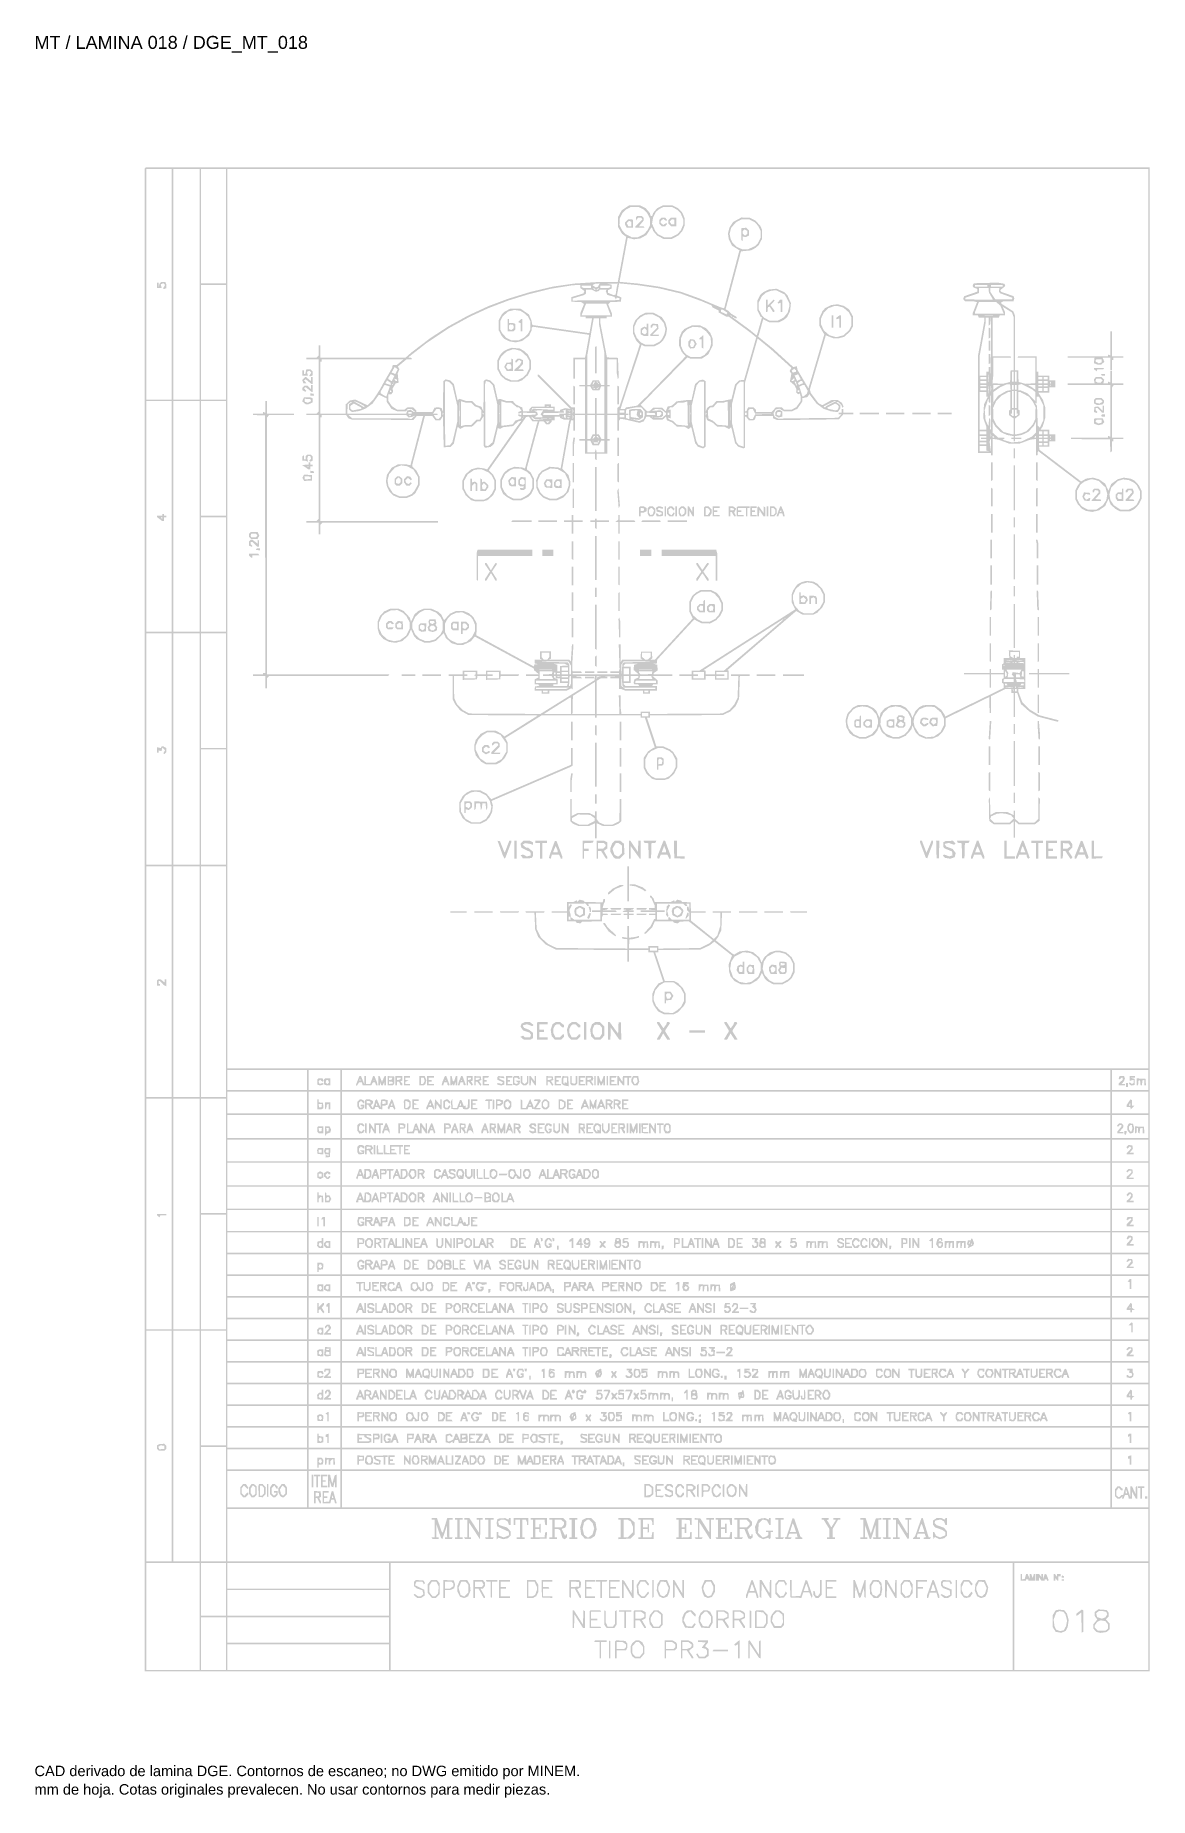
# Model space of a CAD drawing. Header units: millimetres. Extents: x 12 to 194, y 4 to 291.
import ezdxf

# ---------------------------------------------------------------- set-up
doc = ezdxf.new("R2010")
doc.units = ezdxf.units.MM
doc.layers.add('DGE_DATOS', color=7, linetype='Continuous', lineweight=0)
doc.layers.add('DGE_RELLENO', color=7, linetype='Continuous', lineweight=0)
doc.styles.add('DGE_ARIAL', font='arial.ttf')

msp = doc.modelspace()

# ---------------------------------------------------------------- texts
at = {"layer": 'DGE_DATOS', "style": 'DGE_ARIAL'}
for s, height, p in [('MT / LAMINA 018 / DGE_MT_018', 2.1, (12, 289.0389)), ('CAD derivado de lamina DGE. Contornos de escaneo; no DWG emitido por MINEM.', 1.7, (12, 8)), ('mm de hoja. Cotas originales prevalecen. No usar contornos para medir piezas.', 1.7, (12, 5))]:
    msp.add_text(s, height=height, dxfattribs=at).set_placement(p)

# ---------------------------------------------------------------- hatches: boundary and pattern name
at = {"layer": 'DGE_RELLENO'}
h = msp.add_hatch(color=7, dxfattribs=at)
h.paths.add_polyline_path([(30.0094, 269.669), (29.9254, 269.5851), (29.9254, 147.3152), (29.9254, 25.0453), (111.7245, 25.0453), (193.5237, 25.0453), (193.5237, 147.3991), (193.5237, 269.753), (111.8085, 269.753), (30.0934, 269.753)], flags=0)
h.paths.add_polyline_path([(34.3334, 250.7356), (34.3334, 231.97), (32.2554, 231.97), (30.1773, 231.97), (30.1773, 250.7356), (30.1773, 269.5011), (32.2554, 269.5011), (34.3334, 269.5011)], flags=0)
h.paths.add_polyline_path([(38.8673, 250.7356), (38.8673, 231.97), (36.7263, 231.97), (34.5853, 231.97), (34.5853, 250.7356), (34.5853, 269.5011), (36.7263, 269.5011), (38.8673, 269.5011)], flags=0)
h.paths.add_polyline_path([(43.1493, 260.1813), (43.1493, 250.8615), (41.1342, 250.8615), (39.1192, 250.8615), (39.1192, 260.1813), (39.1192, 269.5011), (41.1342, 269.5011), (43.1493, 269.5011)], flags=0)
h.paths.add_polyline_path([(193.2718, 196.3281), (193.2718, 123.1551), (118.3365, 123.1551), (43.4012, 123.1551), (43.4012, 196.3281), (43.4012, 269.5011), (118.3365, 269.5011), (193.2718, 269.5011)], flags=0)
h.paths.add_polyline_path([(43.1493, 241.2898), (43.1493, 231.97), (41.1342, 231.97), (39.1192, 231.97), (39.1192, 241.2898), (39.1192, 250.6096), (41.1342, 250.6096), (43.1493, 250.6096)], flags=0)
h.paths.add_polyline_path([(34.3334, 212.9526), (34.3334, 194.1871), (32.2554, 194.1871), (30.1773, 194.1871), (30.1773, 212.9526), (30.1773, 231.7181), (32.2554, 231.7181), (34.3334, 231.7181)], flags=0)
h.paths.add_polyline_path([(38.8673, 212.9526), (38.8673, 194.1871), (36.7263, 194.1871), (34.5853, 194.1871), (34.5853, 212.9526), (34.5853, 231.7181), (36.7263, 231.7181), (38.8673, 231.7181)], flags=0)
h.paths.add_polyline_path([(43.1493, 222.3983), (43.1493, 213.0785), (41.1342, 213.0785), (39.1192, 213.0785), (39.1192, 222.3983), (39.1192, 231.7181), (41.1342, 231.7181), (43.1493, 231.7181)], flags=0)
h.paths.add_polyline_path([(43.1493, 203.5069), (43.1493, 194.1871), (41.1342, 194.1871), (39.1192, 194.1871), (39.1192, 203.5069), (39.1192, 212.8267), (41.1342, 212.8267), (43.1493, 212.8267)], flags=0)
h.paths.add_polyline_path([(34.3334, 175.1067), (34.3334, 156.2781), (32.2554, 156.2781), (30.1773, 156.2781), (30.1773, 175.1067), (30.1773, 193.9352), (32.2554, 193.9352), (34.3334, 193.9352)], flags=0)
h.paths.add_polyline_path([(38.8673, 175.1067), (38.8673, 156.2781), (36.7263, 156.2781), (34.5853, 156.2781), (34.5853, 175.1067), (34.5853, 193.9352), (36.7263, 193.9352), (38.8673, 193.9352)], flags=0)
h.paths.add_polyline_path([(43.1493, 184.6154), (43.1493, 175.2956), (41.1342, 175.2956), (39.1192, 175.2956), (39.1192, 184.6154), (39.1192, 193.9352), (41.1342, 193.9352), (43.1493, 193.9352)], flags=0)
h.paths.add_polyline_path([(43.1493, 165.6609), (43.1493, 156.2781), (41.1342, 156.2781), (39.1192, 156.2781), (39.1192, 165.6609), (39.1192, 175.0437), (41.1342, 175.0437), (43.1493, 175.0437)], flags=0)
h.paths.add_polyline_path([(34.3334, 137.2607), (34.3334, 118.4952), (32.2554, 118.4952), (30.1773, 118.4952), (30.1773, 137.2607), (30.1773, 156.0263), (32.2554, 156.0263), (34.3334, 156.0263)], flags=0)
h.paths.add_polyline_path([(38.8673, 137.2607), (38.8673, 118.4952), (36.7263, 118.4952), (34.5853, 118.4952), (34.5853, 137.2607), (34.5853, 156.0263), (36.7263, 156.0263), (38.8673, 156.0263)], flags=0)
h.paths.add_polyline_path([(43.1493, 137.2607), (43.1493, 118.4952), (41.1342, 118.4952), (39.1192, 118.4952), (39.1192, 137.2607), (39.1192, 156.0263), (41.1342, 156.0263), (43.1493, 156.0263)], flags=0)
h.paths.add_polyline_path([(56.3732, 121.2659), (56.3732, 119.6287), (49.8872, 119.6287), (43.4012, 119.6287), (43.4012, 121.2659), (43.4012, 122.9032), (49.8872, 122.9032), (56.3732, 122.9032)], flags=0)
h.paths.add_polyline_path([(61.7887, 121.2659), (61.7887, 119.6287), (59.2069, 119.6287), (56.6251, 119.6287), (56.6251, 121.2659), (56.6251, 122.9032), (59.2069, 122.9032), (61.7887, 122.9032)], flags=0)
h.paths.add_polyline_path([(187.1006, 121.2659), (187.1006, 119.6287), (124.5706, 119.6287), (62.0406, 119.6287), (62.0406, 121.2659), (62.0406, 122.9032), (124.5706, 122.9032), (187.1006, 122.9032)], flags=0)
h.paths.add_polyline_path([(193.2718, 121.2659), (193.2718, 119.6287), (190.3122, 119.6287), (187.3525, 119.6287), (187.3525, 121.2659), (187.3525, 122.9032), (190.3122, 122.9032), (193.2718, 122.9032)], flags=0)
h.paths.add_polyline_path([(56.3732, 117.6136), (56.3732, 115.8504), (49.8872, 115.8504), (43.4012, 115.8504), (43.4012, 117.6136), (43.4012, 119.3768), (49.8872, 119.3768), (56.3732, 119.3768)], flags=0)
h.paths.add_polyline_path([(61.7887, 117.6136), (61.7887, 115.8504), (59.2069, 115.8504), (56.6251, 115.8504), (56.6251, 117.6136), (56.6251, 119.3768), (59.2069, 119.3768), (61.7887, 119.3768)], flags=0)
h.paths.add_polyline_path([(187.1006, 117.6136), (187.1006, 115.8504), (124.5706, 115.8504), (62.0406, 115.8504), (62.0406, 117.6136), (62.0406, 119.3768), (124.5706, 119.3768), (187.1006, 119.3768)], flags=0)
h.paths.add_polyline_path([(193.2718, 117.6136), (193.2718, 115.8504), (190.3122, 115.8504), (187.3525, 115.8504), (187.3525, 117.6136), (187.3525, 119.3768), (190.3122, 119.3768), (193.2718, 119.3768)], flags=0)
h.paths.add_polyline_path([(34.3334, 99.4777), (34.3334, 80.7122), (32.2554, 80.7122), (30.1773, 80.7122), (30.1773, 99.4777), (30.1773, 118.2433), (32.2554, 118.2433), (34.3334, 118.2433)], flags=0)
h.paths.add_polyline_path([(38.8673, 99.4777), (38.8673, 80.7122), (36.7263, 80.7122), (34.5853, 80.7122), (34.5853, 99.4777), (34.5853, 118.2433), (36.7263, 118.2433), (38.8673, 118.2433)], flags=0)
h.paths.add_polyline_path([(43.1493, 108.9235), (43.1493, 99.6037), (41.1342, 99.6037), (39.1192, 99.6037), (39.1192, 108.9235), (39.1192, 118.2433), (41.1342, 118.2433), (43.1493, 118.2433)], flags=0)
h.paths.add_polyline_path([(56.3732, 113.7093), (56.3732, 111.8202), (49.8872, 111.8202), (43.4012, 111.8202), (43.4012, 113.7093), (43.4012, 115.5985), (49.8872, 115.5985), (56.3732, 115.5985)], flags=0)
h.paths.add_polyline_path([(61.7887, 113.7093), (61.7887, 111.8202), (59.2069, 111.8202), (56.6251, 111.8202), (56.6251, 113.7093), (56.6251, 115.5985), (59.2069, 115.5985), (61.7887, 115.5985)], flags=0)
h.paths.add_polyline_path([(187.1006, 113.7093), (187.1006, 111.8202), (124.5706, 111.8202), (62.0406, 111.8202), (62.0406, 113.7093), (62.0406, 115.5985), (124.5706, 115.5985), (187.1006, 115.5985)], flags=0)
h.paths.add_polyline_path([(193.2718, 113.7093), (193.2718, 111.8202), (190.3122, 111.8202), (187.3525, 111.8202), (187.3525, 113.7093), (187.3525, 115.5985), (190.3122, 115.5985), (193.2718, 115.5985)], flags=0)
h.paths.add_polyline_path([(56.3732, 109.8051), (56.3732, 108.0419), (49.8872, 108.0419), (43.4012, 108.0419), (43.4012, 109.8051), (43.4012, 111.5683), (49.8872, 111.5683), (56.3732, 111.5683)], flags=0)
h.paths.add_polyline_path([(61.7887, 109.8051), (61.7887, 108.0419), (59.2069, 108.0419), (56.6251, 108.0419), (56.6251, 109.8051), (56.6251, 111.5683), (59.2069, 111.5683), (61.7887, 111.5683)], flags=0)
h.paths.add_polyline_path([(187.1006, 109.8051), (187.1006, 108.0419), (124.5706, 108.0419), (62.0406, 108.0419), (62.0406, 109.8051), (62.0406, 111.5683), (124.5706, 111.5683), (187.1006, 111.5683)], flags=0)
h.paths.add_polyline_path([(193.2718, 109.8051), (193.2718, 108.0419), (190.3122, 108.0419), (187.3525, 108.0419), (187.3525, 109.8051), (187.3525, 111.5683), (190.3122, 111.5683), (193.2718, 111.5683)], flags=0)
h.paths.add_polyline_path([(56.3732, 105.9638), (56.3732, 104.1376), (49.8872, 104.1376), (43.4012, 104.1376), (43.4012, 105.9638), (43.4012, 107.79), (49.8872, 107.79), (56.3732, 107.79)], flags=0)
h.paths.add_polyline_path([(61.7887, 105.9638), (61.7887, 104.1376), (59.2069, 104.1376), (56.6251, 104.1376), (56.6251, 105.9638), (56.6251, 107.79), (59.2069, 107.79), (61.7887, 107.79)], flags=0)
h.paths.add_polyline_path([(187.1006, 105.9638), (187.1006, 104.1376), (124.5706, 104.1376), (62.0406, 104.1376), (62.0406, 105.9638), (62.0406, 107.79), (124.5706, 107.79), (187.1006, 107.79)], flags=0)
h.paths.add_polyline_path([(193.2718, 105.9638), (193.2718, 104.1376), (190.3122, 104.1376), (187.3525, 104.1376), (187.3525, 105.9638), (187.3525, 107.79), (190.3122, 107.79), (193.2718, 107.79)], flags=0)
h.paths.add_polyline_path([(56.3732, 102.1225), (56.3732, 100.3593), (49.8872, 100.3593), (43.4012, 100.3593), (43.4012, 102.1225), (43.4012, 103.8857), (49.8872, 103.8857), (56.3732, 103.8857)], flags=0)
h.paths.add_polyline_path([(61.7887, 102.1225), (61.7887, 100.3593), (59.2069, 100.3593), (56.6251, 100.3593), (56.6251, 102.1225), (56.6251, 103.8857), (59.2069, 103.8857), (61.7887, 103.8857)], flags=0)
h.paths.add_polyline_path([(187.1006, 102.1225), (187.1006, 100.3593), (124.5706, 100.3593), (62.0406, 100.3593), (62.0406, 102.1225), (62.0406, 103.8857), (124.5706, 103.8857), (187.1006, 103.8857)], flags=0)
h.paths.add_polyline_path([(193.2718, 102.1225), (193.2718, 100.3593), (190.3122, 100.3593), (187.3525, 100.3593), (187.3525, 102.1225), (187.3525, 103.8857), (190.3122, 103.8857), (193.2718, 103.8857)], flags=0)
h.paths.add_polyline_path([(56.3732, 98.4072), (56.3732, 96.707), (49.8872, 96.707), (43.4012, 96.707), (43.4012, 98.4072), (43.4012, 100.1074), (49.8872, 100.1074), (56.3732, 100.1074)], flags=0)
h.paths.add_polyline_path([(61.7887, 98.4072), (61.7887, 96.707), (59.2069, 96.707), (56.6251, 96.707), (56.6251, 98.4072), (56.6251, 100.1074), (59.2069, 100.1074), (61.7887, 100.1074)], flags=0)
h.paths.add_polyline_path([(187.1006, 98.4072), (187.1006, 96.707), (124.5706, 96.707), (62.0406, 96.707), (62.0406, 98.4072), (62.0406, 100.1074), (124.5706, 100.1074), (187.1006, 100.1074)], flags=0)
h.paths.add_polyline_path([(193.2718, 98.4072), (193.2718, 96.707), (190.3122, 96.707), (187.3525, 96.707), (187.3525, 98.4072), (187.3525, 100.1074), (190.3122, 100.1074), (193.2718, 100.1074)], flags=0)
h.paths.add_polyline_path([(43.1493, 90.032), (43.1493, 80.7122), (41.1342, 80.7122), (39.1192, 80.7122), (39.1192, 90.032), (39.1192, 99.3518), (41.1342, 99.3518), (43.1493, 99.3518)], flags=0)
h.paths.add_polyline_path([(56.3732, 94.8178), (56.3732, 93.1806), (49.8872, 93.1806), (43.4012, 93.1806), (43.4012, 94.8178), (43.4012, 96.4551), (49.8872, 96.4551), (56.3732, 96.4551)], flags=0)
h.paths.add_polyline_path([(61.7887, 94.8178), (61.7887, 93.1806), (59.2069, 93.1806), (56.6251, 93.1806), (56.6251, 94.8178), (56.6251, 96.4551), (59.2069, 96.4551), (61.7887, 96.4551)], flags=0)
h.paths.add_polyline_path([(187.1006, 94.8178), (187.1006, 93.1806), (124.5706, 93.1806), (62.0406, 93.1806), (62.0406, 94.8178), (62.0406, 96.4551), (124.5706, 96.4551), (187.1006, 96.4551)], flags=0)
h.paths.add_polyline_path([(193.2718, 94.8178), (193.2718, 93.1806), (190.3122, 93.1806), (187.3525, 93.1806), (187.3525, 94.8178), (187.3525, 96.4551), (190.3122, 96.4551), (193.2718, 96.4551)], flags=0)
h.paths.add_polyline_path([(56.3732, 91.2914), (56.3732, 89.6542), (49.8872, 89.6542), (43.4012, 89.6542), (43.4012, 91.2914), (43.4012, 92.9287), (49.8872, 92.9287), (56.3732, 92.9287)], flags=0)
h.paths.add_polyline_path([(61.7887, 91.2914), (61.7887, 89.6542), (59.2069, 89.6542), (56.6251, 89.6542), (56.6251, 91.2914), (56.6251, 92.9287), (59.2069, 92.9287), (61.7887, 92.9287)], flags=0)
h.paths.add_polyline_path([(187.1006, 91.2914), (187.1006, 89.6542), (124.5706, 89.6542), (62.0406, 89.6542), (62.0406, 91.2914), (62.0406, 92.9287), (124.5706, 92.9287), (187.1006, 92.9287)], flags=0)
h.paths.add_polyline_path([(193.2718, 91.2914), (193.2718, 89.6542), (190.3122, 89.6542), (187.3525, 89.6542), (187.3525, 91.2914), (187.3525, 92.9287), (190.3122, 92.9287), (193.2718, 92.9287)], flags=0)
h.paths.add_polyline_path([(56.3732, 87.765), (56.3732, 86.1277), (49.8872, 86.1277), (43.4012, 86.1277), (43.4012, 87.765), (43.4012, 89.4023), (49.8872, 89.4023), (56.3732, 89.4023)], flags=0)
h.paths.add_polyline_path([(61.7887, 87.765), (61.7887, 86.1277), (59.2069, 86.1277), (56.6251, 86.1277), (56.6251, 87.765), (56.6251, 89.4023), (59.2069, 89.4023), (61.7887, 89.4023)], flags=0)
h.paths.add_polyline_path([(187.1006, 87.765), (187.1006, 86.1277), (124.5706, 86.1277), (62.0406, 86.1277), (62.0406, 87.765), (62.0406, 89.4023), (124.5706, 89.4023), (187.1006, 89.4023)], flags=0)
h.paths.add_polyline_path([(193.2718, 87.765), (193.2718, 86.1277), (190.3122, 86.1277), (187.3525, 86.1277), (187.3525, 87.765), (187.3525, 89.4023), (190.3122, 89.4023), (193.2718, 89.4023)], flags=0)
h.paths.add_polyline_path([(56.3732, 84.2386), (56.3732, 82.6013), (49.8872, 82.6013), (43.4012, 82.6013), (43.4012, 84.2386), (43.4012, 85.8759), (49.8872, 85.8759), (56.3732, 85.8759)], flags=0)
h.paths.add_polyline_path([(61.7887, 84.2386), (61.7887, 82.6013), (59.2069, 82.6013), (56.6251, 82.6013), (56.6251, 84.2386), (56.6251, 85.8759), (59.2069, 85.8759), (61.7887, 85.8759)], flags=0)
h.paths.add_polyline_path([(187.1006, 84.2386), (187.1006, 82.6013), (124.5706, 82.6013), (62.0406, 82.6013), (62.0406, 84.2386), (62.0406, 85.8759), (124.5706, 85.8759), (187.1006, 85.8759)], flags=0)
h.paths.add_polyline_path([(193.2718, 84.2386), (193.2718, 82.6013), (190.3122, 82.6013), (187.3525, 82.6013), (187.3525, 84.2386), (187.3525, 85.8759), (190.3122, 85.8759), (193.2718, 85.8759)], flags=0)
h.paths.add_polyline_path([(56.3732, 80.7122), (56.3732, 79.0749), (49.8872, 79.0749), (43.4012, 79.0749), (43.4012, 80.7122), (43.4012, 82.3495), (49.8872, 82.3495), (56.3732, 82.3495)], flags=0)
h.paths.add_polyline_path([(61.7887, 80.7122), (61.7887, 79.0749), (59.2069, 79.0749), (56.6251, 79.0749), (56.6251, 80.7122), (56.6251, 82.3495), (59.2069, 82.3495), (61.7887, 82.3495)], flags=0)
h.paths.add_polyline_path([(187.1006, 80.7122), (187.1006, 79.0749), (124.5706, 79.0749), (62.0406, 79.0749), (62.0406, 80.7122), (62.0406, 82.3495), (124.5706, 82.3495), (187.1006, 82.3495)], flags=0)
h.paths.add_polyline_path([(193.2718, 80.7122), (193.2718, 79.0749), (190.3122, 79.0749), (187.3525, 79.0749), (187.3525, 80.7122), (187.3525, 82.3495), (190.3122, 82.3495), (193.2718, 82.3495)], flags=0)
h.paths.add_polyline_path([(34.3334, 61.6948), (34.3334, 42.9292), (32.2554, 42.9292), (30.1773, 42.9292), (30.1773, 61.6948), (30.1773, 80.4603), (32.2554, 80.4603), (34.3334, 80.4603)], flags=0)
h.paths.add_polyline_path([(38.8673, 61.6948), (38.8673, 42.9292), (36.7263, 42.9292), (34.5853, 42.9292), (34.5853, 61.6948), (34.5853, 80.4603), (36.7263, 80.4603), (38.8673, 80.4603)], flags=0)
h.paths.add_polyline_path([(43.1493, 71.1405), (43.1493, 61.8207), (41.1342, 61.8207), (39.1192, 61.8207), (39.1192, 71.1405), (39.1192, 80.4603), (41.1342, 80.4603), (43.1493, 80.4603)], flags=0)
h.paths.add_polyline_path([(56.3732, 77.1858), (56.3732, 75.5485), (49.8872, 75.5485), (43.4012, 75.5485), (43.4012, 77.1858), (43.4012, 78.823), (49.8872, 78.823), (56.3732, 78.823)], flags=0)
h.paths.add_polyline_path([(61.7887, 77.1858), (61.7887, 75.5485), (59.2069, 75.5485), (56.6251, 75.5485), (56.6251, 77.1858), (56.6251, 78.823), (59.2069, 78.823), (61.7887, 78.823)], flags=0)
h.paths.add_polyline_path([(187.1006, 77.1858), (187.1006, 75.5485), (124.5706, 75.5485), (62.0406, 75.5485), (62.0406, 77.1858), (62.0406, 78.823), (124.5706, 78.823), (187.1006, 78.823)], flags=0)
h.paths.add_polyline_path([(193.2718, 77.1858), (193.2718, 75.5485), (190.3122, 75.5485), (187.3525, 75.5485), (187.3525, 77.1858), (187.3525, 78.823), (190.3122, 78.823), (193.2718, 78.823)], flags=0)
h.paths.add_polyline_path([(56.3732, 73.6594), (56.3732, 72.0221), (49.8872, 72.0221), (43.4012, 72.0221), (43.4012, 73.6594), (43.4012, 75.2966), (49.8872, 75.2966), (56.3732, 75.2966)], flags=0)
h.paths.add_polyline_path([(61.7887, 73.6594), (61.7887, 72.0221), (59.2069, 72.0221), (56.6251, 72.0221), (56.6251, 73.6594), (56.6251, 75.2966), (59.2069, 75.2966), (61.7887, 75.2966)], flags=0)
h.paths.add_polyline_path([(187.1006, 73.6594), (187.1006, 72.0221), (124.5706, 72.0221), (62.0406, 72.0221), (62.0406, 73.6594), (62.0406, 75.2966), (124.5706, 75.2966), (187.1006, 75.2966)], flags=0)
h.paths.add_polyline_path([(193.2718, 73.6594), (193.2718, 72.0221), (190.3122, 72.0221), (187.3525, 72.0221), (187.3525, 73.6594), (187.3525, 75.2966), (190.3122, 75.2966), (193.2718, 75.2966)], flags=0)
h.paths.add_polyline_path([(56.3732, 70.133), (56.3732, 68.4957), (49.8872, 68.4957), (43.4012, 68.4957), (43.4012, 70.133), (43.4012, 71.7702), (49.8872, 71.7702), (56.3732, 71.7702)], flags=0)
h.paths.add_polyline_path([(61.7887, 70.133), (61.7887, 68.4957), (59.2069, 68.4957), (56.6251, 68.4957), (56.6251, 70.133), (56.6251, 71.7702), (59.2069, 71.7702), (61.7887, 71.7702)], flags=0)
h.paths.add_polyline_path([(187.1006, 70.133), (187.1006, 68.4957), (124.5706, 68.4957), (62.0406, 68.4957), (62.0406, 70.133), (62.0406, 71.7702), (124.5706, 71.7702), (187.1006, 71.7702)], flags=0)
h.paths.add_polyline_path([(193.2718, 70.133), (193.2718, 68.4957), (190.3122, 68.4957), (187.3525, 68.4957), (187.3525, 70.133), (187.3525, 71.7702), (190.3122, 71.7702), (193.2718, 71.7702)], flags=0)
h.paths.add_polyline_path([(56.3732, 66.6065), (56.3732, 64.9693), (49.8872, 64.9693), (43.4012, 64.9693), (43.4012, 66.6065), (43.4012, 68.2438), (49.8872, 68.2438), (56.3732, 68.2438)], flags=0)
h.paths.add_polyline_path([(61.7887, 66.6065), (61.7887, 64.9693), (59.2069, 64.9693), (56.6251, 64.9693), (56.6251, 66.6065), (56.6251, 68.2438), (59.2069, 68.2438), (61.7887, 68.2438)], flags=0)
h.paths.add_polyline_path([(187.1006, 66.6065), (187.1006, 64.9693), (124.5706, 64.9693), (62.0406, 64.9693), (62.0406, 66.6065), (62.0406, 68.2438), (124.5706, 68.2438), (187.1006, 68.2438)], flags=0)
h.paths.add_polyline_path([(193.2718, 66.6065), (193.2718, 64.9693), (190.3122, 64.9693), (187.3525, 64.9693), (187.3525, 66.6065), (187.3525, 68.2438), (190.3122, 68.2438), (193.2718, 68.2438)], flags=0)
h.paths.add_polyline_path([(56.3732, 63.0801), (56.3732, 61.4429), (49.8872, 61.4429), (43.4012, 61.4429), (43.4012, 63.0801), (43.4012, 64.7174), (49.8872, 64.7174), (56.3732, 64.7174)], flags=0)
h.paths.add_polyline_path([(61.7887, 63.0801), (61.7887, 61.4429), (59.2069, 61.4429), (56.6251, 61.4429), (56.6251, 63.0801), (56.6251, 64.7174), (59.2069, 64.7174), (61.7887, 64.7174)], flags=0)
h.paths.add_polyline_path([(187.1006, 63.0801), (187.1006, 61.4429), (124.5706, 61.4429), (62.0406, 61.4429), (62.0406, 63.0801), (62.0406, 64.7174), (124.5706, 64.7174), (187.1006, 64.7174)], flags=0)
h.paths.add_polyline_path([(193.2718, 63.0801), (193.2718, 61.4429), (190.3122, 61.4429), (187.3525, 61.4429), (187.3525, 63.0801), (187.3525, 64.7174), (190.3122, 64.7174), (193.2718, 64.7174)], flags=0)
h.paths.add_polyline_path([(43.1493, 52.249), (43.1493, 42.9292), (41.1342, 42.9292), (39.1192, 42.9292), (39.1192, 52.249), (39.1192, 61.5688), (41.1342, 61.5688), (43.1493, 61.5688)], flags=0)
h.paths.add_polyline_path([(56.3732, 59.5537), (56.3732, 57.9165), (49.8872, 57.9165), (43.4012, 57.9165), (43.4012, 59.5537), (43.4012, 61.191), (49.8872, 61.191), (56.3732, 61.191)], flags=0)
h.paths.add_polyline_path([(61.7887, 59.5537), (61.7887, 57.9165), (59.2069, 57.9165), (56.6251, 57.9165), (56.6251, 59.5537), (56.6251, 61.191), (59.2069, 61.191), (61.7887, 61.191)], flags=0)
h.paths.add_polyline_path([(187.1006, 59.5537), (187.1006, 57.9165), (124.5706, 57.9165), (62.0406, 57.9165), (62.0406, 59.5537), (62.0406, 61.191), (124.5706, 61.191), (187.1006, 61.191)], flags=0)
h.paths.add_polyline_path([(193.2718, 59.5537), (193.2718, 57.9165), (190.3122, 57.9165), (187.3525, 57.9165), (187.3525, 59.5537), (187.3525, 61.191), (190.3122, 61.191), (193.2718, 61.191)], flags=0)
h.paths.add_polyline_path([(56.3732, 54.7049), (56.3732, 51.7452), (49.8872, 51.7452), (43.4012, 51.7452), (43.4012, 54.7049), (43.4012, 57.6646), (49.8872, 57.6646), (56.3732, 57.6646)], flags=0)
h.paths.add_polyline_path([(61.7887, 54.7049), (61.7887, 51.7452), (59.2069, 51.7452), (56.6251, 51.7452), (56.6251, 54.7049), (56.6251, 57.6646), (59.2069, 57.6646), (61.7887, 57.6646)], flags=0)
h.paths.add_polyline_path([(187.1006, 54.7049), (187.1006, 51.7452), (124.5706, 51.7452), (62.0406, 51.7452), (62.0406, 54.7049), (62.0406, 57.6646), (124.5706, 57.6646), (187.1006, 57.6646)], flags=0)
h.paths.add_polyline_path([(193.2718, 54.7049), (193.2718, 51.7452), (190.3122, 51.7452), (187.3525, 51.7452), (187.3525, 54.7049), (187.3525, 57.6646), (190.3122, 57.6646), (193.2718, 57.6646)], flags=0)
h.paths.add_polyline_path([(193.2718, 47.2113), (193.2718, 42.9292), (118.3365, 42.9292), (43.4012, 42.9292), (43.4012, 47.2113), (43.4012, 51.4934), (118.3365, 51.4934), (193.2718, 51.4934)], flags=0)
h.paths.add_polyline_path([(38.8673, 33.9872), (38.8673, 25.2972), (34.5223, 25.2972), (30.1773, 25.2972), (30.1773, 33.9872), (30.1773, 42.6773), (34.5223, 42.6773), (38.8673, 42.6773)], flags=0)
h.paths.add_polyline_path([(43.1493, 38.3953), (43.1493, 34.1132), (41.1342, 34.1132), (39.1192, 34.1132), (39.1192, 38.3953), (39.1192, 42.6773), (41.1342, 42.6773), (43.1493, 42.6773)], flags=0)
h.paths.add_polyline_path([(69.723, 40.5993), (69.723, 38.5212), (56.5621, 38.5212), (43.4012, 38.5212), (43.4012, 40.5993), (43.4012, 42.6773), (56.5621, 42.6773), (69.723, 42.6773)], flags=0)
h.paths.add_polyline_path([(171.232, 33.9872), (171.232, 25.2972), (120.6034, 25.2972), (69.9749, 25.2972), (69.9749, 33.9872), (69.9749, 42.6773), (120.6034, 42.6773), (171.232, 42.6773)], flags=0)
h.paths.add_polyline_path([(193.2718, 33.9872), (193.2718, 25.2972), (182.3778, 25.2972), (171.4839, 25.2972), (171.4839, 33.9872), (171.4839, 42.6773), (182.3778, 42.6773), (193.2718, 42.6773)], flags=0)
h.paths.add_polyline_path([(69.723, 36.1913), (69.723, 34.1132), (56.5621, 34.1132), (43.4012, 34.1132), (43.4012, 36.1913), (43.4012, 38.2693), (56.5621, 38.2693), (69.723, 38.2693)], flags=0)
h.paths.add_polyline_path([(43.1493, 29.5792), (43.1493, 25.2972), (41.1342, 25.2972), (39.1192, 25.2972), (39.1192, 29.5792), (39.1192, 33.8613), (41.1342, 33.8613), (43.1493, 33.8613)], flags=0)
h.paths.add_polyline_path([(69.723, 31.7832), (69.723, 29.7052), (56.5621, 29.7052), (43.4012, 29.7052), (43.4012, 31.7832), (43.4012, 33.8613), (56.5621, 33.8613), (69.723, 33.8613)], flags=0)
h.paths.add_polyline_path([(69.723, 27.3752), (69.723, 25.2972), (56.5621, 25.2972), (43.4012, 25.2972), (43.4012, 27.3752), (43.4012, 29.4533), (56.5621, 29.4533), (69.723, 29.4533)], flags=0)
h.paths.add_polyline_path([(32.4732, 250.956), (32.3454, 250.7985), (32.2835, 250.5467), (32.2216, 250.2948), (32.207, 250.6411), (32.1924, 250.9875), (32.0664, 250.9875), (31.9405, 250.9875), (31.9405, 250.5467), (31.9405, 250.1059), (32.3207, 250.1059), (32.7009, 250.1059), (32.6222, 250.4195), (32.5435, 250.7332), (32.7542, 250.8141), (32.965, 250.895), (33.1108, 250.7492), (33.2566, 250.6033), (33.0936, 250.3423), (32.9306, 250.0813), (32.9968, 250.0151), (33.0631, 249.9488), (33.2575, 250.0234), (33.4518, 250.098), (33.4518, 250.4065), (33.4518, 250.715), (33.3754, 250.9142), (33.2989, 251.1134), (32.95, 251.1134), (32.6011, 251.1134)], flags=0)
h.paths.add_polyline_path([(108.1826, 263.1725), (107.5718, 262.7632), (107.2709, 262.2162), (106.9699, 261.6692), (106.9625, 260.8816), (106.9551, 260.0941), (107.2918, 259.5196), (107.6285, 258.945), (107.9653, 258.6997), (108.3022, 258.4543), (107.6205, 254.784), (106.9388, 251.1137), (105.4155, 251.1135), (103.8923, 251.1134), (101.8892, 250.9835), (99.886, 250.8537), (98.1228, 250.602), (96.3597, 250.3503), (94.5316, 249.918), (92.7036, 249.4857), (90.8793, 248.927), (89.055, 248.3682), (87.4991, 247.786), (85.9431, 247.2037), (84.2875, 246.4394), (82.632, 245.6751), (80.9948, 244.78), (79.3575, 243.8848), (77.9092, 242.945), (76.4609, 242.0052), (74.8866, 240.8089), (73.3123, 239.6126), (72.8397, 239.1918), (72.3671, 238.771), (65.4406, 238.771), (58.5142, 238.771), (58.5142, 239.7785), (58.5142, 240.7861), (58.3883, 240.7861), (58.2623, 240.7861), (58.2623, 239.9584), (58.2623, 239.1308), (58.0824, 238.9509), (57.9025, 238.771), (57.0749, 238.771), (56.2472, 238.771), (56.2472, 238.645), (56.2472, 238.5191), (57.2548, 238.5191), (58.2623, 238.5191), (58.2623, 234.291), (58.2623, 230.0629), (58.0824, 229.883), (57.9025, 229.7031), (57.0749, 229.7031), (56.2472, 229.7031), (56.2472, 229.5771), (56.2472, 229.4512), (57.2548, 229.4512), (58.2623, 229.4512), (58.2623, 221.004), (58.2623, 212.5568), (58.0824, 212.3769), (57.9025, 212.1969), (57.0749, 212.1969), (56.2472, 212.1969), (56.2472, 212.071), (56.2472, 211.9451), (57.2548, 211.9451), (58.2623, 211.9451), (58.2623, 211.0005), (58.2623, 210.0559), (58.3883, 210.0559), (58.5142, 210.0559), (58.5142, 210.8206), (58.5142, 211.5852), (58.6941, 211.7651), (58.874, 211.9451), (68.2657, 211.9451), (77.6573, 211.9451), (77.6573, 212.071), (77.6573, 212.1969), (68.0858, 212.1969), (58.5142, 212.1969), (58.5142, 220.6351), (58.5142, 229.0733), (58.6401, 229.0733), (58.7661, 229.0733), (58.7661, 229.2622), (58.7661, 229.4512), (60.7508, 229.4512), (62.7356, 229.4512), (62.8958, 229.1947), (63.056, 228.9382), (63.3531, 228.8252), (63.6503, 228.7122), (68.6607, 228.6853), (73.6712, 228.6584), (73.958, 228.9918), (74.2448, 229.3252), (74.7681, 229.3252), (75.2914, 229.3252), (75.236, 229.1678), (75.1806, 229.0104), (74.1835, 225.1473), (73.1864, 221.2843), (72.8086, 221.369), (72.4307, 221.4538), (71.801, 221.4431), (71.1713, 221.4325), (70.6514, 221.165), (70.1316, 220.8976), (69.7442, 220.3127), (69.3568, 219.7278), (69.2754, 219.1856), (69.1941, 218.6433), (69.285, 218.2223), (69.3759, 217.8014), (69.6002, 217.3606), (69.8244, 216.9198), (70.1218, 216.6424), (70.4191, 216.3651), (70.8856, 216.1702), (71.3522, 215.9752), (71.99, 215.9752), (72.6278, 215.9752), (73.0914, 216.169), (73.555, 216.3627), (73.7936, 216.5783), (74.0322, 216.7939), (74.3532, 217.4236), (74.6741, 218.0533), (74.6744, 218.746), (74.6746, 219.4387), (74.415, 219.9424), (74.1555, 220.4462), (73.8284, 220.7515), (73.5013, 221.0569), (73.5013, 221.2327), (73.5013, 221.4085), (74.5309, 225.3669), (75.5606, 229.3252), (76.1445, 229.3252), (76.7284, 229.3252), (77.0077, 228.9474), (77.287, 228.5696), (77.6582, 228.5696), (78.0293, 228.5696), (78.2526, 228.9109), (78.4759, 229.2522), (78.5389, 226.7383), (78.6019, 224.2245), (79.1387, 224.2355), (79.6755, 224.2465), (79.9649, 224.5184), (80.2543, 224.7903), (80.548, 226.1132), (80.8416, 227.4361), (80.9245, 227.4361), (81.0074, 227.4361), (81.137, 227.3064), (81.2666, 227.1768), (81.6345, 227.3686), (82.0023, 227.5605), (82.6002, 227.5612), (83.1982, 227.562), (83.6655, 228.0028), (84.1328, 228.4436), (84.3603, 228.4436), (84.5878, 228.4436), (84.8374, 228.8529), (85.0869, 229.2622), (85.0893, 226.8693), (85.0917, 224.4764), (85.2032, 224.3005), (85.3146, 224.1245), (85.786, 224.201), (86.2575, 224.2775), (86.5317, 224.5352), (86.806, 224.7928), (87.1051, 226.0597), (87.4042, 227.3266), (87.6135, 227.2719), (87.8228, 227.2171), (88.0611, 227.3529), (88.2994, 227.4887), (89.0963, 227.5731), (89.8932, 227.6575), (90.2927, 228.0337), (90.6923, 228.4099), (90.9831, 228.4799), (91.2739, 228.5499), (90.9719, 228.1504), (90.6699, 227.7509), (88.175, 224.1832), (85.6801, 220.6156), (85.4155, 220.6964), (85.1509, 220.7771), (84.6458, 220.8451), (84.1407, 220.913), (83.6051, 220.7688), (83.0695, 220.6245), (82.6229, 220.2324), (82.1764, 219.8404), (81.912, 219.3247), (81.6476, 218.809), (81.6476, 218.1163), (81.6476, 217.4236), (81.912, 216.9079), (82.1764, 216.3922), (82.6269, 215.9966), (83.0774, 215.601), (83.4215, 215.5073), (83.7655, 215.4135), (84.3952, 215.4135), (85.0249, 215.4135), (85.3689, 215.5073), (85.713, 215.601), (86.1635, 215.9966), (86.614, 216.3922), (86.8585, 216.8714), (87.103, 217.3506), (87.103, 218.1175), (87.103, 218.8844), (86.8999, 219.2875), (86.6969, 219.6906), (86.3215, 220.0864), (85.9461, 220.4823), (88.9849, 224.8093), (92.0238, 229.1363), (92.2436, 229.1729), (92.4635, 229.2096), (92.7466, 228.8266), (93.0298, 228.4436), (93.4803, 228.4436), (93.9308, 228.4436), (93.8628, 228.2666), (93.7949, 228.0896), (92.8122, 224.4232), (91.8295, 220.7569), (91.6387, 220.8384), (91.4479, 220.9199), (90.7835, 220.9823), (90.119, 221.0447), (89.587, 220.8366), (89.055, 220.6284), (88.7188, 220.3316), (88.3825, 220.0348), (88.1101, 219.5008), (87.8376, 218.9668), (87.834, 218.3211), (87.8304, 217.6755), (88.0445, 217.1467), (88.2586, 216.618), (88.6568, 216.3153), (89.055, 216.0126), (89.4897, 215.7886), (89.9243, 215.5647), (90.5762, 215.5706), (91.228, 215.5764), (91.7788, 215.8535), (92.3295, 216.1305), (92.5633, 216.3363), (92.7971, 216.542), (93.0356, 217.0093), (93.2741, 217.4765), (93.2741, 218.3052), (93.2741, 219.1339), (93.0257, 219.6207), (92.7774, 220.1076), (92.459, 220.358), (92.1406, 220.6084), (92.1406, 220.7351), (92.1406, 220.8619), (93.1482, 224.5946), (94.1557, 228.3273), (94.1557, 228.3854), (94.1557, 228.4436), (94.5055, 228.4436), (94.8554, 228.4436), (95.071, 228.1917), (95.2867, 227.9398), (95.5308, 227.9398), (95.7749, 227.9398), (95.9728, 228.1378), (96.1708, 228.3357), (96.1708, 228.4526), (96.1708, 228.5696), (96.4226, 228.5696), (96.6745, 228.5696), (96.6745, 228.8844), (96.6745, 229.1993), (97.1153, 229.1993), (97.5561, 229.1993), (97.5561, 229.0935), (97.5561, 228.9878), (97.8769, 228.8417), (98.1977, 228.6955), (98.641, 228.6955), (99.0844, 228.6955), (99.0216, 228.4751), (98.9588, 228.2547), (98.2952, 224.5041), (97.6315, 220.7535), (97.4364, 220.8378), (97.2413, 220.922), (96.5396, 220.981), (95.8379, 221.04), (95.2172, 220.7241), (94.5965, 220.4082), (94.3191, 220.1106), (94.0418, 219.8131), (93.8468, 219.3465), (93.6519, 218.88), (93.6547, 218.2777), (93.6575, 217.6755), (93.8907, 217.1717), (94.1239, 216.6679), (94.4861, 216.3283), (94.8484, 215.9886), (95.3514, 215.7785), (95.8544, 215.5683), (96.4338, 215.5683), (97.0133, 215.5683), (97.5681, 215.8138), (98.1228, 216.0592), (98.5253, 216.5175), (98.9277, 216.9759), (99.0598, 217.4516), (99.1919, 217.9274), (99.1919, 218.3052), (99.1919, 218.683), (99.0529, 219.1839), (98.9138, 219.6849), (98.4057, 220.1915), (97.8976, 220.6981), (98.5541, 224.4134), (99.2107, 228.1288), (99.2735, 228.3492), (99.3363, 228.5696), (99.5167, 228.5696), (99.6971, 228.5696), (99.6971, 227.7509), (99.6971, 226.9323), (99.8231, 226.9323), (99.949, 226.9323), (99.949, 228.1917), (99.949, 229.4512), (100.7676, 229.4512), (101.5862, 229.4512), (101.5862, 227.499), (101.5862, 225.5469), (101.1454, 225.5469), (100.7047, 225.5469), (100.7047, 225.421), (100.7047, 225.295), (101.1454, 225.295), (101.5862, 225.295), (101.5862, 224.2245), (101.5862, 223.154), (102.4049, 223.154), (103.2235, 223.154), (103.2235, 222.7206), (103.2235, 222.2873), (103.3494, 222.2094), (103.4754, 222.1316), (103.4754, 222.6428), (103.4754, 223.154), (104.357, 223.154), (105.2386, 223.154), (105.2386, 224.2245), (105.2386, 225.295), (105.4275, 225.295), (105.6164, 225.295), (105.6164, 225.421), (105.6164, 225.5469), (105.4275, 225.5469), (105.2386, 225.5469), (105.2386, 227.499), (105.2386, 229.4512), (106.0572, 229.4512), (106.8758, 229.4512), (106.8758, 228.1917), (106.8758, 226.9323), (107.0017, 226.9323), (107.1277, 226.9323), (107.1296, 227.7194), (107.1315, 228.5066), (107.2411, 228.6795), (107.3506, 228.8524), (107.7744, 228.7848), (108.1982, 228.7172), (109.338, 228.4481), (110.4779, 228.1789), (110.823, 228.3101), (111.1682, 228.4413), (111.3834, 228.8195), (111.5986, 229.1977), (111.8306, 229.1985), (112.0626, 229.1993), (112.3829, 228.9474), (112.7031, 228.6955), (113.4651, 228.6955), (114.2271, 228.6955), (114.5031, 228.9548), (114.7791, 229.214), (114.856, 228.9077), (114.9329, 228.6014), (115.3438, 228.4367), (115.7547, 228.272), (116.1684, 227.917), (116.5821, 227.562), (117.1759, 227.5612), (117.7697, 227.5605), (118.1376, 227.3686), (118.5054, 227.1768), (118.6351, 227.3064), (118.7647, 227.4361), (118.8427, 227.4361), (118.9208, 227.4361), (119.2221, 226.1597), (119.5234, 224.8832), (119.7505, 224.5945), (119.9777, 224.3057), (120.4214, 224.1593), (120.8651, 224.0129), (121.0491, 224.1656), (121.2331, 224.3183), (121.2431, 226.7903), (121.253, 229.2622), (121.3753, 228.9286), (121.4976, 228.5949), (121.9006, 228.4334), (122.3036, 228.272), (122.7173, 227.917), (123.131, 227.562), (123.7249, 227.5612), (124.3187, 227.5605), (124.682, 227.371), (125.0453, 227.1815), (125.2158, 227.323), (125.3862, 227.4644), (125.445, 227.2928), (125.5038, 227.1212), (125.7656, 225.9913), (126.0275, 224.8614), (126.2936, 224.5781), (126.5597, 224.2948), (126.9795, 224.1562), (127.3994, 224.0177), (127.5278, 224.0971), (127.6562, 224.1764), (127.6562, 226.6878), (127.6562, 229.1993), (127.7325, 229.1993), (127.8088, 229.1993), (128.0565, 228.8844), (128.3042, 228.5696), (128.6414, 228.5715), (128.9786, 228.5734), (129.119, 228.6659), (129.2595, 228.7585), (129.3479, 229.0418), (129.4363, 229.3252), (130.8132, 229.3252), (132.1901, 229.3252), (132.1901, 229.1395), (132.1901, 228.9539), (132.5364, 228.7916), (132.8827, 228.6294), (137.8995, 228.6939), (142.9162, 228.7585), (143.2817, 229.1678), (143.6472, 229.5771), (144.4676, 229.5771), (145.288, 229.5771), (145.288, 229.7031), (145.288, 229.829), (144.4694, 229.829), (143.6508, 229.829), (143.6508, 230.1439), (143.6508, 230.4587), (143.5248, 230.4587), (143.3989, 230.4587), (143.3989, 230.1439), (143.3989, 229.829), (143.147, 229.829), (142.8951, 229.829), (142.8951, 229.7031), (142.8951, 229.5771), (143.112, 229.5771), (143.3289, 229.5771), (143.0458, 229.2937), (142.7626, 229.0104), (137.8856, 228.9469), (133.0087, 228.8834), (132.7349, 229.038), (132.4611, 229.1926), (132.3753, 229.4628), (132.2895, 229.7331), (132.4518, 230.0363), (132.6141, 230.3396), (132.9303, 230.4189), (133.2464, 230.4983), (133.61, 230.2896), (133.9737, 230.0809), (134.6519, 230.0809), (135.3301, 230.0809), (135.751, 230.2816), (136.172, 230.4824), (136.5739, 231.0714), (136.9759, 231.6604), (136.9759, 231.9311), (136.9759, 232.2019), (137.3852, 232.2918), (137.7945, 232.3817), (137.9601, 232.6182), (138.1258, 232.8547), (138.7058, 232.0832), (139.2857, 231.3116), (139.8625, 230.8883), (140.4392, 230.465), (141.006, 230.2741), (141.5727, 230.0832), (142.1535, 230.0043), (142.7343, 229.9255), (142.9406, 230.2201), (143.147, 230.5148), (143.147, 230.7924), (143.147, 231.0701), (142.8152, 231.3312), (142.4833, 231.5922), (142.632, 231.5922), (142.7806, 231.5922), (143.0711, 231.3017), (143.3617, 231.0111), (143.426, 230.8294), (143.4903, 230.6476), (143.591, 230.7415), (143.6917, 230.8355), (143.551, 231.1442), (143.4103, 231.4529), (143.0638, 231.68), (142.7172, 231.9071), (142.2079, 231.8952), (141.6987, 231.8833), (140.9661, 231.4691), (140.2335, 231.0549), (139.9172, 231.2242), (139.6009, 231.3934), (138.979, 232.217), (138.3572, 233.0405), (138.281, 233.3301), (138.2048, 233.6197), (139.5016, 238.0265), (140.7983, 242.4333), (140.9966, 242.3483), (141.1949, 242.2634), (141.6357, 242.097), (142.0765, 241.9306), (142.4543, 241.9258), (142.8321, 241.9209), (143.3133, 242.0546), (143.7945, 242.1882), (144.2975, 242.6426), (144.8005, 243.0971), (144.9998, 243.4824), (145.1991, 243.8678), (145.1991, 244.7034), (145.1991, 245.539), (144.8972, 246.0858), (144.5953, 246.6327), (144.167, 246.9212), (143.7387, 247.2097), (143.2237, 247.3484), (142.7088, 247.487), (142.1718, 247.4134), (141.6349, 247.3398), (141.163, 247.099), (140.6911, 246.8581), (140.4777, 246.6221), (140.2642, 246.386), (140.0081, 245.8215), (139.7521, 245.257), (139.7501, 244.6273), (139.7481, 243.9976), (139.9263, 243.6561), (140.1044, 243.3146), (140.326, 242.9395), (140.5476, 242.5644), (139.5012, 238.9989), (138.4548, 235.4335), (138.2079, 234.6265), (137.961, 233.8195), (137.0752, 235.3168), (136.1894, 236.8142), (136.1514, 237.0054), (136.1135, 237.1967), (136.1039, 237.3048), (136.0943, 237.4129), (135.7977, 237.3385), (135.501, 237.264), (133.8019, 238.8066), (132.1028, 240.3492), (130.9458, 241.2845), (129.7888, 242.2198), (129.8484, 242.3751), (129.908, 242.5303), (130.257, 243.7882), (130.6061, 245.0461), (131.1147, 244.784), (131.6233, 244.522), (132.3857, 244.5272), (133.1481, 244.5323), (133.5822, 244.7524), (134.0162, 244.9726), (134.25, 245.1778), (134.4838, 245.383), (134.7331, 245.8713), (134.9823, 246.3597), (135.0499, 247.0148), (135.1175, 247.6699), (134.8441, 248.2881), (134.5707, 248.9063), (134.3125, 249.181), (134.0544, 249.4558), (133.4106, 249.7327), (132.7668, 250.0097), (132.1148, 249.9424), (131.4628, 249.8751), (131.0393, 249.6604), (130.6158, 249.4458), (130.382, 249.2406), (130.1482, 249.0353), (129.8937, 248.5366), (129.6392, 248.0379), (129.634, 247.2772), (129.6289, 246.5165), (129.9001, 245.9898), (130.1714, 245.463), (130.2854, 245.3926), (130.3993, 245.3222), (130.0292, 244.0302), (129.6591, 242.7382), (129.6018, 242.5694), (129.5445, 242.4006), (128.9467, 242.8922), (128.3488, 243.3838), (126.995, 244.3692), (125.6411, 245.3546), (125.6411, 245.4047), (125.6411, 245.4548), (125.8847, 245.3244), (126.1283, 245.1941), (126.1996, 245.1941), (126.2708, 245.1941), (126.2708, 245.3097), (126.2708, 245.4254), (125.7985, 245.7096), (125.3262, 245.9938), (125.1078, 246.2163), (124.8893, 246.4388), (124.6884, 246.5513), (124.4874, 246.6637), (125.7377, 251.3759), (126.988, 256.0882), (127.8088, 256.1706), (128.6296, 256.253), (128.993, 256.4514), (129.3564, 256.6498), (129.6256, 256.8814), (129.8948, 257.1131), (130.1608, 257.6347), (130.4269, 258.1562), (130.4269, 258.8457), (130.4269, 259.5352), (130.3094, 259.8443), (130.1919, 260.1533), (129.7861, 260.6155), (129.3802, 261.0778), (128.8805, 261.3327), (128.3808, 261.5877), (127.7194, 261.5936), (127.058, 261.5995), (126.3846, 261.2368), (125.7112, 260.874), (125.424, 260.4457), (125.1368, 260.0173), (124.9992, 259.5064), (124.8616, 258.9954), (124.9399, 258.5063), (125.0181, 258.0172), (125.2742, 257.515), (125.5304, 257.0128), (126.1435, 256.6317), (126.7565, 256.2506), (126.7074, 256.1064), (126.6583, 255.9622), (125.5768, 251.8691), (124.4953, 247.7759), (124.3689, 247.2972), (124.2426, 246.8185), (123.9658, 246.8981), (123.689, 246.9777), (121.9258, 247.7166), (120.1626, 248.4554), (118.7143, 248.9748), (117.266, 249.4943), (115.5028, 249.9148), (113.7396, 250.3352), (111.9764, 250.5944), (110.2132, 250.8535), (108.7692, 250.9897), (107.3251, 251.1259), (107.2805, 251.1705), (107.2359, 251.215), (107.8863, 254.7221), (108.5366, 258.2292), (108.5598, 258.2537), (108.5831, 258.2782), (109.0818, 258.1658), (109.5804, 258.0533), (110.1046, 258.1252), (110.6289, 258.197), (111.1137, 258.4672), (111.5986, 258.7374), (111.9764, 259.3266), (112.3543, 259.9158), (112.4402, 259.9226), (112.5262, 259.9294), (112.6064, 259.6769), (112.6865, 259.4243), (113.0085, 259.0416), (113.3305, 258.659), (113.8499, 258.3926), (114.3693, 258.1263), (115.062, 258.1263), (115.7547, 258.1263), (116.2584, 258.3866), (116.7622, 258.6469), (117.1019, 259.0048), (117.4415, 259.3627), (117.6371, 259.8309), (117.8327, 260.2992), (117.8327, 260.874), (117.8327, 261.4488), (117.6371, 261.9171), (117.4415, 262.3853), (117.1019, 262.7432), (116.7622, 263.1011), (116.295, 263.3414), (115.8277, 263.5818), (115.062, 263.5818), (114.2963, 263.5818), (113.8134, 263.3354), (113.3305, 263.0891), (113.0085, 262.7064), (112.6865, 262.3237), (112.6064, 262.0711), (112.5262, 261.8186), (112.4172, 261.8186), (112.3083, 261.8186), (112.2281, 262.0711), (112.1479, 262.3237), (111.8259, 262.7064), (111.504, 263.0891), (111.021, 263.3354), (110.5381, 263.5818), (109.6658, 263.5818), (108.7934, 263.5818)], flags=0)
h.paths.add_polyline_path([(110.7535, 263.0903), (111.2208, 262.8506), (111.4894, 262.555), (111.7581, 262.2594), (111.9617, 261.8563), (112.1653, 261.4533), (112.1653, 260.874), (112.1653, 260.2948), (111.9617, 259.8917), (111.7581, 259.4886), (111.4894, 259.193), (111.2208, 258.8974), (110.7307, 258.6461), (110.2406, 258.3948), (109.7232, 258.3874), (109.2057, 258.3799), (108.7019, 258.6386), (108.1982, 258.8974), (107.9295, 259.193), (107.6609, 259.4886), (107.4378, 259.9293), (107.2147, 260.3701), (107.2225, 260.8876), (107.2303, 261.4051), (107.4816, 261.8952), (107.7329, 262.3853), (108.0285, 262.6534), (108.3241, 262.9214), (108.7019, 263.1206), (109.0798, 263.3198), (109.683, 263.3249), (110.2863, 263.3299)], flags=0)
h.paths.add_polyline_path([(116.169, 263.0903), (116.6363, 262.8506), (116.9136, 262.5533), (117.191, 262.2559), (117.3859, 261.7894), (117.5808, 261.3229), (117.5808, 260.874), (117.5808, 260.4251), (117.3859, 259.9586), (117.191, 259.4921), (116.9136, 259.1947), (116.6363, 258.8974), (116.1405, 258.6432), (115.6448, 258.389), (115.062, 258.389), (114.4792, 258.389), (113.9835, 258.6421), (113.4877, 258.8951), (113.2721, 259.1335), (113.0566, 259.3719), (112.7865, 259.9825), (112.5164, 260.593), (112.5961, 261.0914), (112.6758, 261.5898), (112.9109, 262.0505), (113.1461, 262.5113), (113.3799, 262.7159), (113.6137, 262.9205), (113.9915, 263.1202), (114.3693, 263.3198), (115.0355, 263.3249), (115.7017, 263.3299)], flags=0)
h.paths.add_polyline_path([(128.7632, 261.0752), (129.2304, 260.8355), (129.4991, 260.5399), (129.7677, 260.2443), (129.9714, 259.8412), (130.175, 259.4382), (130.175, 258.8601), (130.175, 258.2821), (129.9365, 257.8149), (129.698, 257.3476), (129.462, 257.1341), (129.2259, 256.9206), (128.6614, 256.6646), (128.097, 256.4086), (127.6836, 256.4058), (127.2703, 256.403), (126.802, 256.5986), (126.3338, 256.7942), (125.9762, 257.1339), (125.6186, 257.4735), (125.4589, 257.7884), (125.2993, 258.1033), (125.218, 258.5296), (125.1368, 258.956), (125.2683, 259.4444), (125.3998, 259.9327), (125.7913, 260.3786), (126.1827, 260.8244), (126.6361, 261.0641), (127.0894, 261.3037), (127.6927, 261.3092), (128.2959, 261.3148)], flags=0)
h.paths.add_polyline_path([(103.8494, 250.6025), (103.7108, 250.3435), (103.5359, 250.2764), (103.3611, 250.2093), (103.0928, 250.3973), (102.8244, 250.5852), (103.0554, 250.7195), (103.2865, 250.8539), (103.6372, 250.8577), (103.988, 250.8615)], flags=0)
h.paths.add_polyline_path([(106.8355, 250.5781), (106.7679, 250.2948), (106.6801, 249.6865), (106.5923, 249.0783), (106.4339, 249.0175), (106.2755, 248.9567), (105.82, 249.147), (105.3645, 249.3373), (105.3645, 249.5658), (105.3645, 249.7942), (105.6479, 249.9186), (105.9312, 250.0429), (105.9312, 250.3565), (105.9312, 250.6701), (105.5534, 250.7509), (105.1756, 250.8317), (106.0393, 250.8466), (106.9031, 250.8615)], flags=0)
h.paths.add_polyline_path([(108.7116, 250.7314), (110.0873, 250.6013), (111.8505, 250.3413), (113.6137, 250.0813), (115.3769, 249.6608), (117.14, 249.2403), (118.8403, 248.6177), (120.5405, 247.9951), (121.3591, 247.6516), (122.1777, 247.308), (122.2789, 247.1317), (122.3801, 246.9555), (122.8771, 246.7019), (123.3742, 246.4484), (123.376, 246.2935), (123.3778, 246.1386), (124.0057, 245.7923), (124.6337, 245.446), (124.8249, 245.446), (125.0162, 245.446), (126.8085, 244.131), (128.6007, 242.8161), (129.033, 242.4517), (129.4653, 242.0873), (128.48, 238.6284), (127.4947, 235.1695), (127.1032, 235.1403), (126.7116, 235.1111), (126.3619, 234.7627), (126.0121, 234.4143), (125.731, 233.2334), (125.4499, 232.0524), (124.6954, 231.8934), (123.9409, 231.7343), (123.4572, 231.7262), (122.9736, 231.7181), (122.6421, 231.3403), (122.3105, 230.9625), (122.1182, 230.9585), (121.9258, 230.9545), (121.7088, 230.7896), (121.4918, 230.6248), (121.3704, 230.3213), (121.2491, 230.0179), (121.2411, 232.5009), (121.2331, 234.9838), (121.0016, 235.1077), (120.7701, 235.2316), (120.4664, 235.158), (120.1626, 235.0844), (119.834, 234.7801), (119.5054, 234.4757), (119.2235, 233.1914), (118.9417, 231.9071), (118.4817, 231.8928), (118.0216, 231.8786), (117.266, 231.7826), (116.5103, 231.6867), (116.1325, 231.3406), (115.7547, 230.9944), (115.3953, 230.9098), (115.0358, 230.8252), (114.8965, 230.456), (114.7571, 230.0868), (114.4586, 230.3672), (114.1601, 230.6476), (113.4248, 230.6476), (112.6894, 230.6476), (112.3878, 230.3643), (112.0861, 230.0809), (111.8887, 230.0809), (111.6912, 230.0809), (111.1758, 230.5963), (110.6603, 231.1118), (114.4669, 234.981), (118.2735, 238.8503), (118.5118, 238.7336), (118.75, 238.617), (119.6683, 238.617), (120.5866, 238.617), (121.1302, 238.9774), (121.6739, 239.3377), (122.0203, 240.0215), (122.3666, 240.7053), (122.3666, 241.3165), (122.3666, 241.9276), (122.171, 242.3959), (121.9754, 242.8641), (121.6358, 243.2263), (121.2961, 243.5886), (120.7923, 243.8218), (120.2886, 244.055), (119.6589, 244.0566), (119.0292, 244.0581), (118.3995, 243.7623), (117.7697, 243.4666), (117.5542, 243.2237), (117.3386, 242.9808), (117.1343, 242.492), (116.9301, 242.0032), (116.925, 241.3631), (116.9199, 240.7231), (117.1311, 240.2193), (117.3423, 239.7155), (117.6698, 239.3736), (117.9973, 239.0317), (114.8392, 235.7842), (111.681, 232.5368), (110.8842, 231.7618), (110.0873, 230.9868), (109.1747, 230.8374), (108.262, 230.688), (108.1912, 230.5733), (108.1203, 230.4587), (107.756, 230.4587), (107.3916, 230.4587), (107.5554, 230.994), (107.7192, 231.5292), (109.2688, 236.2147), (110.8185, 240.9003), (111.0428, 240.7802), (111.2672, 240.6601), (112.1003, 240.6601), (112.9335, 240.6601), (113.3366, 240.8638), (113.7396, 241.0674), (114.0352, 241.336), (114.3309, 241.6047), (114.5672, 242.0654), (114.8034, 242.5261), (114.8817, 243.0153), (114.9599, 243.5044), (114.8223, 244.0154), (114.6847, 244.5263), (114.3975, 244.9546), (114.1104, 245.383), (113.4369, 245.7458), (112.7635, 246.1085), (112.1021, 246.1026), (111.4407, 246.0966), (110.9529, 245.8458), (110.4651, 245.595), (110.1255, 245.2371), (109.7858, 244.8792), (109.5902, 244.411), (109.3946, 243.9427), (109.3974, 243.3405), (109.4002, 242.7382), (109.6567, 242.1714), (109.9132, 241.6047), (110.2215, 241.2821), (110.5297, 240.9595), (108.8819, 235.9295), (107.2342, 230.8995), (107.055, 230.7597), (106.8758, 230.6199), (106.8758, 230.1615), (106.8758, 229.7031), (106.0572, 229.7031), (105.2386, 229.7031), (105.2386, 231.9071), (105.2386, 234.1111), (105.4275, 234.1111), (105.6164, 234.1111), (105.6164, 234.237), (105.6164, 234.363), (105.4275, 234.363), (105.2386, 234.363), (105.2386, 236.441), (105.2386, 238.5191), (105.9942, 238.5191), (106.7499, 238.5191), (106.7571, 237.4171), (106.7644, 236.3151), (106.8548, 235.8113), (106.9451, 235.3075), (107.0208, 235.4335), (107.0966, 235.5594), (107.0323, 237.16), (106.9681, 238.7606), (106.0732, 238.7973), (105.1783, 238.8339), (104.6459, 241.6047), (104.1134, 244.3754), (104.1092, 244.7848), (104.1051, 245.1941), (104.6088, 245.1941), (105.1126, 245.1941), (105.1126, 245.32), (105.1126, 245.446), (105.5534, 245.446), (105.9942, 245.446), (105.9942, 245.7003), (105.9942, 245.9547), (105.683, 246.7206), (105.3718, 247.4864), (105.542, 247.6565), (105.7121, 247.8267), (106.5773, 247.8643), (107.4425, 247.9018), (107.482, 248.2446), (107.5215, 248.5873), (107.1625, 248.7483), (106.8034, 248.9094), (106.9786, 249.8855), (107.1538, 250.8615), (107.2448, 250.8615), (107.3358, 250.8615)], flags=0)
h.paths.add_polyline_path([(100.8306, 250.3682), (100.8306, 250.1269), (101.1659, 249.8826), (101.5012, 249.6384), (101.4251, 249.4402), (101.3491, 249.2419), (100.3657, 248.9451), (99.3823, 248.6482), (99.3823, 248.275), (99.3823, 247.9018), (100.1889, 247.8638), (100.9955, 247.8258), (101.2152, 247.672), (101.4349, 247.5181), (101.1327, 246.7755), (100.8306, 246.0329), (100.8306, 245.7394), (100.8306, 245.446), (101.2714, 245.446), (101.7122, 245.446), (101.7122, 245.32), (101.7122, 245.1941), (102.216, 245.1941), (102.7197, 245.1941), (102.7195, 245.0996), (102.7194, 245.0052), (102.5333, 243.9478), (102.3472, 242.8904), (102.2959, 242.8391), (102.2446, 242.7878), (97.6388, 243.4452), (93.033, 244.1026), (92.9579, 244.4909), (92.8828, 244.8792), (92.6829, 245.3484), (92.483, 245.8175), (91.8008, 246.2874), (91.1186, 246.7572), (90.2757, 246.754), (89.4329, 246.7508), (88.9291, 246.4896), (88.4253, 246.2284), (88.2201, 245.9946), (88.0149, 245.7608), (87.7877, 245.32), (87.5605, 244.8792), (87.5605, 244.0606), (87.5605, 243.2419), (87.7877, 242.8011), (88.0149, 242.3603), (88.2201, 242.1265), (88.4253, 241.8927), (88.8661, 241.6693), (89.3069, 241.446), (89.8157, 241.3613), (90.3244, 241.2766), (90.8571, 241.3963), (91.3898, 241.516), (91.9439, 241.9382), (92.498, 242.3603), (92.6971, 242.7739), (92.8963, 243.1875), (92.8963, 243.4277), (92.8963, 243.6679), (93.0197, 243.7442), (93.1431, 243.8205), (97.6475, 243.1749), (102.1519, 242.5293), (102.2086, 242.4726), (102.2653, 242.4159), (101.9797, 240.8138), (101.694, 239.2118), (101.6316, 238.9914), (101.5693, 238.771), (100.6332, 238.771), (99.6971, 238.771), (99.6971, 237.0707), (99.6971, 235.3705), (99.8231, 235.3705), (99.949, 235.3705), (99.949, 236.9448), (99.949, 238.5191), (100.7676, 238.5191), (101.5862, 238.5191), (101.5862, 236.441), (101.5862, 234.363), (101.1454, 234.363), (100.7047, 234.363), (100.7047, 234.237), (100.7047, 234.1111), (101.1454, 234.1111), (101.5862, 234.1111), (101.5862, 231.9071), (101.5862, 229.7031), (100.7676, 229.7031), (99.949, 229.7031), (99.949, 230.2068), (99.949, 230.7106), (99.6645, 230.7106), (99.38, 230.7106), (96.7375, 233.3554), (94.095, 236.0002), (93.9994, 236.0002), (93.9038, 236.0002), (93.9038, 235.8788), (93.9038, 235.7574), (96.5801, 233.099), (99.2563, 230.4405), (98.8069, 230.514), (98.3575, 230.5875), (97.9568, 230.4478), (97.5561, 230.3081), (97.5561, 230.1945), (97.5561, 230.0809), (97.1153, 230.0809), (96.6745, 230.0809), (96.6745, 230.4587), (96.6745, 230.8365), (96.3597, 230.8365), (96.0448, 230.8365), (96.0448, 231.0255), (96.0448, 231.2144), (95.541, 231.2144), (95.0373, 231.2144), (95.0373, 231.0255), (95.0373, 230.8365), (94.0082, 230.8365), (92.9791, 230.8365), (92.7488, 230.6281), (92.5184, 230.4197), (92.5184, 230.2503), (92.5184, 230.0809), (92.0283, 230.0809), (91.5382, 230.0809), (91.4628, 230.3813), (91.3874, 230.6817), (90.8509, 230.9373), (90.3145, 231.1929), (90.0953, 231.4555), (89.8761, 231.7181), (89.3755, 231.7181), (88.8749, 231.7181), (88.3162, 231.9079), (87.7574, 232.0976), (87.5781, 232.0287), (87.3987, 231.9599), (87.1208, 233.2048), (86.8428, 234.4496), (86.5006, 234.7751), (86.1584, 235.1006), (85.8104, 235.1867), (85.4624, 235.2727), (85.2752, 235.1173), (85.0879, 234.9618), (85.083, 232.4899), (85.078, 230.0179), (84.9059, 230.4136), (84.7337, 230.8092), (84.2996, 230.9525), (83.8655, 231.0957), (83.5732, 231.4069), (83.2808, 231.7181), (82.8034, 231.7181), (82.326, 231.7181), (81.7459, 231.9151), (81.1659, 232.112), (81.0088, 231.9817), (80.8518, 231.8514), (80.5623, 233.1558), (80.2728, 234.4601), (79.9778, 234.7782), (79.6829, 235.0963), (79.2947, 235.1816), (78.9064, 235.2668), (78.7253, 235.1165), (78.5442, 234.9662), (78.5065, 232.492), (78.4688, 230.0179), (78.3629, 230.3027), (78.2569, 230.5874), (77.9699, 230.6594), (77.6829, 230.7315), (77.3879, 230.6895), (77.0929, 230.6476), (76.9275, 230.3013), (76.762, 229.9549), (75.4465, 229.9549), (74.131, 229.9549), (74.131, 230.0809), (74.131, 230.2068), (73.8791, 230.4587), (73.6272, 230.7106), (73.1549, 230.7066), (72.6826, 230.7026), (72.4382, 230.5177), (72.1937, 230.3328), (71.6067, 230.3328), (71.0197, 230.3328), (70.5947, 230.6191), (70.1698, 230.9055), (69.8834, 231.3304), (69.5971, 231.7554), (69.5971, 232.3035), (69.5971, 232.8516), (69.8335, 232.8516), (70.07, 232.8516), (70.2115, 233.0221), (70.3529, 233.1926), (70.3279, 233.4957), (70.3028, 233.7987), (70.5385, 234.1978), (70.7742, 234.5969), (71.0206, 234.6613), (71.267, 234.7258), (71.1921, 235.4926), (71.1171, 236.2595), (71.2631, 236.58), (71.4092, 236.9005), (71.2731, 237.1184), (71.137, 237.3364), (71.844, 237.9277), (72.5511, 238.5191), (72.9632, 238.5191), (73.3753, 238.5191), (73.3753, 238.6363), (73.3753, 238.7534), (73.0991, 238.7937), (72.8228, 238.8339), (74.327, 240.0087), (75.8312, 241.1835), (77.6299, 242.3822), (79.4286, 243.581), (81.1369, 244.5171), (82.8453, 245.4531), (84.3759, 246.1565), (85.9065, 246.8598), (87.5437, 247.485), (89.181, 248.1102), (90.8182, 248.6161), (92.4555, 249.1219), (94.2187, 249.5622), (95.9818, 250.0025), (97.808, 250.2922), (99.6341, 250.5819), (100.2324, 250.5958), (100.8306, 250.6096)], flags=0)
h.paths.add_polyline_path([(102.5938, 250.2948), (102.5938, 250.1059), (102.0373, 250.1059), (101.4809, 250.1059), (101.2817, 250.1823), (101.0825, 250.2587), (101.0825, 250.3712), (101.0825, 250.4837), (101.8381, 250.4837), (102.5938, 250.4837)], flags=0)
h.paths.add_polyline_path([(105.7423, 250.3712), (105.7423, 250.2587), (105.5431, 250.1823), (105.3439, 250.1059), (104.7245, 250.1059), (104.1051, 250.1059), (104.1051, 250.2948), (104.1051, 250.4837), (104.9237, 250.4837), (105.7423, 250.4837)], flags=0)
h.paths.add_polyline_path([(103.2898, 249.8783), (103.2193, 249.8078), (103.064, 249.9643), (102.9086, 250.1208), (103.1345, 250.0348), (103.3603, 249.9488)], flags=0)
h.paths.add_polyline_path([(103.7902, 249.9799), (103.7124, 249.854), (103.5624, 249.8559), (103.4124, 249.8578), (103.6013, 249.9799), (103.7902, 250.102), (103.8291, 250.1039), (103.8681, 250.1059)], flags=0)
h.paths.add_polyline_path([(103.0283, 249.679), (103.3656, 249.5039), (103.6114, 249.5682), (103.8571, 249.6325), (103.9256, 249.7432), (103.994, 249.854), (104.5607, 249.854), (105.1275, 249.854), (105.0562, 249.7386), (104.9849, 249.6232), (105.1013, 249.3171), (105.2176, 249.011), (105.7983, 248.8484), (106.3789, 248.6858), (106.5087, 248.4827), (106.6385, 248.2797), (106.7002, 248.4237), (106.7619, 248.5678), (107.0129, 248.5022), (107.2639, 248.4365), (107.2168, 248.2951), (107.1698, 248.1537), (103.3705, 248.1204), (99.5712, 248.0871), (99.5712, 248.2526), (99.5712, 248.4181), (100.4843, 248.6925), (101.3973, 248.9669), (101.5671, 249.0791), (101.7368, 249.1913), (101.756, 249.5226), (101.7752, 249.8538), (102.233, 249.8539), (102.6909, 249.854)], flags=0)
h.paths.add_polyline_path([(133.4584, 249.3817), (134.1422, 249.0353), (134.4885, 248.3516), (134.8348, 247.6678), (134.8341, 247.344), (134.8334, 247.0202), (134.7034, 246.5519), (134.5733, 246.0835), (134.2474, 245.6962), (133.9216, 245.309), (133.4102, 245.0481), (132.8988, 244.7872), (132.3144, 244.7872), (131.73, 244.7872), (131.2988, 245.0058), (130.8677, 245.2244), (130.6339, 245.4297), (130.4001, 245.6349), (130.1471, 246.1306), (129.8941, 246.6264), (129.8941, 247.2092), (129.8941, 247.7919), (130.1482, 248.2877), (130.4024, 248.7835), (130.7175, 249.0776), (131.0327, 249.3717), (131.5169, 249.5443), (132.0012, 249.717), (132.3879, 249.7225), (132.7746, 249.728)], flags=0)
h.paths.add_polyline_path([(105.3286, 246.8628), (105.6063, 246.1386), (105.6878, 245.9182), (105.7693, 245.6978), (103.4124, 245.6978), (101.0555, 245.6978), (101.137, 245.9182), (101.2185, 246.1386), (101.4962, 246.8628), (101.7739, 247.587), (103.4124, 247.587), (105.0509, 247.587)], flags=0)
h.paths.add_polyline_path([(143.1819, 247.0756), (143.6576, 246.9435), (144.1014, 246.5539), (144.5452, 246.1642), (144.7403, 245.787), (144.9354, 245.4098), (144.9354, 244.6903), (144.9354, 243.9708), (144.7403, 243.5936), (144.5452, 243.2164), (144.1014, 242.8267), (143.6576, 242.4371), (143.1819, 242.3049), (142.7062, 242.1728), (142.5173, 242.1728), (142.3284, 242.1728), (141.8527, 242.3049), (141.3769, 242.4371), (140.9198, 242.8384), (140.4627, 243.2398), (140.2333, 243.7446), (140.004, 244.2495), (140.004, 244.6903), (140.004, 245.1311), (140.2372, 245.6349), (140.4705, 246.1386), (140.85, 246.4949), (141.2295, 246.8513), (141.716, 247.0247), (142.2024, 247.1981), (142.4543, 247.2029), (142.7062, 247.2078)], flags=0)
h.paths.add_polyline_path([(91.3822, 246.2254), (91.6998, 246.0292), (91.9952, 245.769), (92.2905, 245.5089), (92.4878, 245.1311), (92.6851, 244.7533), (92.6851, 244.0606), (92.6851, 243.3679), (92.4878, 242.9901), (92.2905, 242.6122), (91.9952, 242.3436), (91.6998, 242.075), (91.259, 241.8476), (90.8182, 241.6203), (90.1853, 241.6261), (89.5523, 241.632), (89.1777, 241.8275), (88.8032, 242.023), (88.4722, 242.3806), (88.1413, 242.7382), (87.9789, 243.0525), (87.8166, 243.3668), (87.8173, 244.06), (87.8179, 244.7533), (88.0207, 245.1439), (88.2236, 245.5345), (88.6731, 245.9292), (89.1226, 246.3239), (89.4667, 246.3997), (89.8107, 246.4755), (89.9366, 246.5204), (90.0626, 246.5652), (90.5636, 246.4934), (91.0646, 246.4217)], flags=0)
h.paths.add_polyline_path([(124.3851, 246.3693), (124.6965, 246.1592), (124.7406, 246.1258), (124.7847, 246.0924), (124.7044, 245.9624), (124.624, 245.8324), (124.188, 246.0403), (123.752, 246.2483), (123.752, 246.4139), (123.752, 246.5794), (123.9129, 246.5794), (124.0738, 246.5794)], flags=0)
h.paths.add_polyline_path([(113.1583, 245.5793), (113.6375, 245.3349), (114.0296, 244.8883), (114.4217, 244.4417), (114.5606, 243.9258), (114.6996, 243.4098), (114.6137, 243.011), (114.5279, 242.6122), (114.339, 242.2344), (114.15, 241.8566), (113.9448, 241.6228), (113.7396, 241.389), (113.2724, 241.1505), (112.8051, 240.912), (112.1011, 240.912), (111.3972, 240.912), (111.0571, 241.0897), (110.717, 241.2673), (110.3774, 241.6249), (110.0377, 241.9825), (109.8421, 242.4508), (109.6465, 242.919), (109.6493, 243.3953), (109.652, 243.8717), (109.8845, 244.3754), (110.117, 244.8792), (110.417, 245.1473), (110.717, 245.4153), (111.0948, 245.6145), (111.4727, 245.8137), (112.0759, 245.8187), (112.6791, 245.8238)], flags=0)
h.paths.add_polyline_path([(125.4522, 245.5719), (125.53, 245.446), (125.4671, 245.446), (125.4041, 245.446), (125.3262, 245.5719), (125.2484, 245.6978), (125.3114, 245.6978), (125.3744, 245.6978)], flags=0)
h.paths.add_polyline_path([(103.8532, 244.7656), (103.8532, 244.3372), (104.294, 242.0276), (104.7348, 239.718), (104.7348, 237.0405), (104.7348, 234.363), (104.4861, 234.363), (104.2375, 234.363), (104.0421, 234.7408), (103.8467, 235.1186), (103.3494, 235.1186), (102.8521, 235.1186), (102.6567, 234.7408), (102.4614, 234.363), (102.2127, 234.363), (101.9641, 234.363), (101.961, 236.7244), (101.9579, 239.0858), (102.4893, 242.1399), (103.0206, 245.1941), (103.4369, 245.1941), (103.8532, 245.1941)], flags=0)
h.paths.add_polyline_path([(120.9056, 243.3861), (121.3518, 243.0458), (121.6859, 242.6078), (122.0199, 242.1698), (122.082, 241.6188), (122.1441, 241.0678), (121.9902, 240.6013), (121.8362, 240.1347), (121.453, 239.6983), (121.0698, 239.2619), (120.6974, 239.0693), (120.3249, 238.8767), (119.5891, 238.8802), (118.8533, 238.8837), (118.5004, 239.0673), (118.1476, 239.2508), (117.8702, 239.5479), (117.5929, 239.8449), (117.3979, 240.3114), (117.203, 240.778), (117.203, 241.3334), (117.203, 241.8888), (117.3816, 242.3135), (117.5602, 242.7382), (117.9169, 243.0776), (118.2735, 243.417), (118.7143, 243.6149), (119.1551, 243.8128), (119.8072, 243.7696), (120.4593, 243.7265)], flags=0)
h.paths.add_polyline_path([(133.5406, 238.6267), (135.2059, 237.1195), (135.0531, 236.8747), (134.9002, 236.6299), (135.0442, 236.3994), (135.1881, 236.1689), (135.0718, 235.5493), (134.9555, 234.9297), (135.3233, 234.6148), (135.691, 234.3), (135.8548, 233.9851), (136.0185, 233.6703), (135.9871, 233.4075), (135.9557, 233.1448), (136.1454, 232.9874), (136.3351, 232.8299), (136.4523, 232.9023), (136.5694, 232.9747), (136.645, 232.6928), (136.7205, 232.4108), (136.7223, 232.0834), (136.724, 231.7559), (136.3486, 231.2378), (135.9733, 230.7196), (135.5992, 230.5262), (135.2252, 230.3328), (134.6046, 230.3328), (133.9841, 230.3328), (133.8273, 230.5217), (133.6705, 230.7106), (133.1697, 230.7106), (132.669, 230.7106), (132.316, 230.3328), (131.9631, 229.9549), (130.6912, 229.9549), (129.4194, 229.9549), (129.4194, 230.1349), (129.4194, 230.3148), (129.2214, 230.5127), (129.0235, 230.7106), (128.589, 230.7106), (128.1545, 230.7106), (128.0111, 230.3957), (127.8676, 230.0809), (127.7619, 230.0809), (127.6562, 230.0809), (127.6562, 232.4142), (127.6562, 234.7475), (128.6807, 238.3284), (129.7052, 241.9092), (130.7902, 241.0216), (131.8752, 240.1339)], flags=0)
h.paths.add_polyline_path([(71.4916, 238.0443), (70.9303, 237.5745), (70.6128, 237.5745), (70.2952, 237.5745), (70.25, 237.345), (70.2048, 237.1155), (69.569, 236.0226), (68.9333, 234.9297), (68.5546, 234.237), (68.1759, 233.5443), (67.6366, 232.7257), (67.0972, 231.9071), (66.6503, 231.4763), (66.2034, 231.0455), (65.2023, 231.5153), (64.2012, 231.9851), (63.7547, 231.9014), (63.3082, 231.8176), (62.9892, 231.522), (62.6703, 231.2264), (62.6703, 230.4647), (62.6703, 229.7031), (60.5922, 229.7031), (58.5142, 229.7031), (58.5142, 233.9221), (58.5142, 238.1412), (58.6401, 238.1412), (58.7661, 238.1412), (58.7661, 238.3302), (58.7661, 238.5191), (65.4095, 238.5166), (72.0529, 238.5141)], flags=0)
h.paths.add_polyline_path([(71.0862, 236.9292), (71.1269, 236.9052), (70.9234, 236.5116), (70.7198, 236.1179), (70.6307, 236.1656), (70.5416, 236.2133), (70.3228, 236.2911), (70.104, 236.3689), (70.3687, 236.8177), (70.6335, 237.2665), (70.8395, 237.1098), (71.0454, 236.9531)], flags=0)
h.paths.add_polyline_path([(135.9683, 236.623), (135.9683, 236.521), (135.7007, 236.436), (135.4331, 236.3511), (135.332, 236.5147), (135.2308, 236.6784), (135.4418, 236.8327), (135.6528, 236.9869), (135.8105, 236.856), (135.9683, 236.725)], flags=0)
h.paths.add_polyline_path([(70.3938, 235.4474), (70.1947, 235.0556), (70.16, 235.0154), (70.1254, 234.9752), (69.8612, 235.1402), (69.5971, 235.3051), (69.5971, 235.4052), (69.5971, 235.5053), (69.7958, 235.8086), (69.9945, 236.1118), (70.2937, 235.9755), (70.5929, 235.8392)], flags=0)
h.paths.add_polyline_path([(136.5132, 235.6714), (136.7123, 235.2797), (136.4214, 235.1471), (136.1305, 235.0146), (135.9235, 235.4485), (135.7166, 235.8825), (135.9999, 235.9896), (136.2832, 236.0968), (136.2986, 236.08), (136.3141, 236.0632)], flags=0)
h.paths.add_polyline_path([(70.9824, 235.0946), (70.9824, 234.9717), (70.8329, 235.0215), (70.6833, 235.0714), (70.6334, 235.221), (70.5835, 235.3707), (70.783, 235.2941), (70.9824, 235.2176)], flags=0)
h.paths.add_polyline_path([(135.685, 235.2131), (135.6326, 235.0556), (135.3952, 235.0096), (135.1577, 234.9636), (135.3266, 235.1671), (135.4954, 235.3705), (135.6164, 235.3705), (135.7374, 235.3705)], flags=0)
h.paths.add_polyline_path([(69.9749, 234.5374), (69.9749, 234.363), (69.9307, 234.363), (69.8865, 234.363), (69.4954, 234.4993), (69.1042, 234.6357), (69.2475, 234.8651), (69.3907, 235.0946), (69.6828, 234.9032), (69.9749, 234.7118)], flags=0)
h.paths.add_polyline_path([(79.7513, 234.5704), (80.0191, 234.3), (80.4125, 232.6523), (80.8059, 231.0047), (80.8072, 229.6927), (80.8085, 228.3806), (80.4153, 226.7343), (80.0222, 225.088), (79.8123, 224.8097), (79.6024, 224.5315), (79.2281, 224.5039), (78.8538, 224.4764), (78.8208, 229.5769), (78.7879, 234.6775), (78.8517, 234.8438), (78.9155, 235.01), (79.1995, 234.9254), (79.4835, 234.8409)], flags=0)
h.paths.add_polyline_path([(86.3088, 234.5704), (86.5852, 234.3), (86.97, 232.6807), (87.3548, 231.0613), (87.3554, 229.658), (87.3559, 228.2547), (86.9639, 226.6487), (86.572, 225.0426), (86.191, 224.722), (85.8099, 224.4014), (85.6063, 224.4406), (85.4027, 224.4798), (85.3677, 229.4529), (85.3327, 234.4259), (85.4034, 234.7164), (85.4741, 235.007), (85.7533, 234.9239), (86.0324, 234.8409)], flags=0)
h.paths.add_polyline_path([(137.0154, 234.8194), (137.0819, 234.6462), (136.7569, 234.4981), (136.4319, 234.3501), (136.3351, 234.5067), (136.2384, 234.6633), (136.4497, 234.824), (136.661, 234.9847), (136.805, 234.9887), (136.9489, 234.9927)], flags=0)
h.paths.add_polyline_path([(103.0719, 234.6206), (102.9182, 234.3744), (102.8789, 234.4136), (102.8397, 234.4528), (102.9191, 234.6598), (102.9986, 234.8667), (103.1121, 234.8667), (103.2256, 234.8667)], flags=0)
h.paths.add_polyline_path([(103.6853, 234.7828), (103.6013, 234.6988), (103.5173, 234.7828), (103.4334, 234.8667), (103.6013, 234.8667), (103.7692, 234.8667)], flags=0)
h.paths.add_polyline_path([(120.9813, 229.6475), (120.9813, 224.4283), (120.8856, 224.3692), (120.7899, 224.31), (120.4133, 224.4684), (120.0367, 224.6268), (119.8818, 224.9294), (119.7269, 225.2321), (119.3466, 226.7933), (118.9662, 228.3546), (118.9662, 229.6732), (118.9662, 230.9918), (119.3631, 232.6459), (119.76, 234.3), (120.0147, 234.5834), (120.2695, 234.8667), (120.6254, 234.8667), (120.9813, 234.8667)], flags=0)
h.paths.add_polyline_path([(127.4043, 229.5837), (127.4043, 224.3006), (127.0387, 224.428), (126.6731, 224.5555), (126.4763, 224.7729), (126.2795, 224.9904), (125.8974, 226.5991), (125.5152, 228.2078), (125.5152, 229.7184), (125.5152, 231.2291), (125.902, 232.7645), (126.2889, 234.3), (126.5537, 234.5834), (126.8185, 234.8667), (127.1114, 234.8667), (127.4043, 234.8667)], flags=0)
h.paths.add_polyline_path([(136.0116, 234.5889), (136.0843, 234.311), (136.0468, 234.2735), (136.0092, 234.2359), (135.8655, 234.5513), (135.7218, 234.8667), (135.8304, 234.8667), (135.9389, 234.8667)], flags=0)
h.paths.add_polyline_path([(70.4787, 234.6778), (70.4787, 234.6148), (70.4157, 234.6148), (70.3527, 234.6148), (70.3527, 234.6778), (70.3527, 234.7408), (70.4157, 234.7408), (70.4787, 234.7408)], flags=0)
h.paths.add_polyline_path([(103.8532, 234.5519), (103.8532, 234.4889), (103.7902, 234.4889), (103.7273, 234.4889), (103.7273, 234.5519), (103.7273, 234.6148), (103.7902, 234.6148), (103.8532, 234.6148)], flags=0)
h.paths.add_polyline_path([(70.3527, 234.4259), (70.3527, 234.363), (70.2897, 234.363), (70.2268, 234.363), (70.2268, 234.4259), (70.2268, 234.4889), (70.2897, 234.4889), (70.3527, 234.4889)], flags=0)
h.paths.add_polyline_path([(69.4408, 234.2287), (69.8258, 234.0945), (69.554, 233.3156), (69.2822, 232.5368), (69.2574, 232.4909), (69.2325, 232.4451), (68.7851, 232.7216), (68.3376, 232.9981), (68.3376, 233.1342), (68.3376, 233.2703), (68.6578, 233.8166), (68.978, 234.363), (69.0168, 234.363), (69.0557, 234.363)], flags=0)
h.paths.add_polyline_path([(137.5833, 233.8719), (137.8593, 233.3808), (137.7771, 233.1477), (137.695, 232.9146), (137.4299, 232.697), (137.1648, 232.4794), (137.0792, 232.4766), (136.9937, 232.4738), (136.7884, 233.135), (136.583, 233.7962), (136.524, 233.9328), (136.465, 234.0694), (136.7519, 234.2077), (137.0388, 234.3459), (137.1731, 234.3544), (137.3073, 234.363)], flags=0)
h.paths.add_polyline_path([(102.6452, 233.7962), (102.8515, 233.4813), (103.3951, 233.4813), (103.9387, 233.4813), (104.0822, 233.7962), (104.2256, 234.1111), (104.4802, 234.1111), (104.7348, 234.1111), (104.7348, 231.9071), (104.7348, 229.7031), (104.1051, 229.7031), (103.4754, 229.7031), (103.4754, 230.9625), (103.4754, 232.2219), (103.3494, 232.2219), (103.2235, 232.2219), (103.2235, 230.9625), (103.2235, 229.7031), (102.5938, 229.7031), (101.9641, 229.7031), (101.9641, 231.9071), (101.9641, 234.1111), (102.2015, 234.1111), (102.4389, 234.1111)], flags=0)
h.paths.add_polyline_path([(102.9716, 234.0481), (102.9716, 233.9851), (102.9086, 233.9851), (102.8457, 233.9851), (102.8457, 234.0481), (102.8457, 234.1111), (102.9086, 234.1111), (102.9716, 234.1111)], flags=0)
h.paths.add_polyline_path([(103.7902, 233.8592), (103.7124, 233.7332), (103.5624, 233.7352), (103.4124, 233.7371), (103.6013, 233.8592), (103.7902, 233.9813), (103.8291, 233.9832), (103.8681, 233.9851)], flags=0)
h.paths.add_polyline_path([(103.1815, 233.7752), (103.0975, 233.6913), (103.0136, 233.7752), (102.9296, 233.8592), (103.0975, 233.8592), (103.2655, 233.8592)], flags=0)
h.paths.add_polyline_path([(70.0379, 233.3554), (70.1157, 233.2295), (69.9823, 233.2295), (69.8489, 233.2295), (69.8489, 233.3554), (69.8489, 233.4813), (69.9045, 233.4813), (69.96, 233.4813)], flags=0)
h.paths.add_polyline_path([(136.4721, 233.3554), (136.4721, 233.2295), (136.3461, 233.2295), (136.2202, 233.2295), (136.2202, 233.3554), (136.2202, 233.4813), (136.3461, 233.4813), (136.4721, 233.4813)], flags=0)
h.paths.add_polyline_path([(68.7421, 232.4445), (69.3354, 232.1589), (69.3403, 231.8668), (69.3452, 231.5746), (69.7299, 231.0155), (70.1145, 230.4564), (70.5639, 230.2686), (71.0132, 230.0809), (71.738, 230.0809), (72.4629, 230.0809), (72.6197, 230.2698), (72.7764, 230.4587), (73.0619, 230.4587), (73.3474, 230.4587), (73.6447, 230.211), (73.942, 229.9633), (73.8432, 229.9591), (73.7443, 229.9549), (73.4625, 230.1396), (73.1808, 230.3242), (72.9118, 230.2539), (72.6429, 230.1835), (72.5801, 229.9433), (72.5173, 229.7031), (67.7046, 229.7031), (62.8919, 229.7031), (62.9466, 230.4592), (63.0013, 231.2153), (63.2451, 231.3998), (63.4889, 231.5842), (63.6114, 231.5882), (63.7338, 231.5922), (63.4539, 231.3961), (63.174, 231.2001), (63.174, 230.7859), (63.174, 230.3718), (63.4147, 230.154), (63.6554, 229.9361), (64.2648, 230.025), (64.8742, 230.1139), (65.378, 230.3066), (65.8818, 230.4993), (66.4496, 230.9082), (67.0173, 231.3171), (67.5201, 232.0187), (68.0228, 232.7203), (68.0858, 232.7251), (68.1487, 232.73)], flags=0)
h.paths.add_polyline_path([(65.0946, 231.2431), (65.6929, 230.9225), (65.6929, 230.8063), (65.6929, 230.6901), (65.247, 230.9656), (64.8011, 231.2412), (64.3339, 231.4841), (63.8667, 231.7271), (64.1816, 231.6454), (64.4964, 231.5637)], flags=0)
h.paths.add_polyline_path([(81.1515, 228.664), (81.109, 227.625), (81.109, 229.7031), (81.109, 231.7811), (81.1515, 230.7421), (81.1939, 229.7031)], flags=0)
h.paths.add_polyline_path([(82.6562, 231.4663), (83.0598, 231.4663), (83.3952, 231.1554), (83.7306, 230.8446), (83.9999, 230.7627), (84.2693, 230.6808), (84.4897, 230.4873), (84.7101, 230.2937), (84.7101, 229.7382), (84.7101, 229.1827), (84.5797, 228.9391), (84.4493, 228.6955), (84.1956, 228.6955), (83.9419, 228.6955), (83.4881, 228.2547), (83.0342, 227.8139), (82.5182, 227.8122), (82.0023, 227.8105), (81.7189, 227.7345), (81.4356, 227.6586), (81.4356, 229.6796), (81.4356, 231.7006), (81.8441, 231.5834), (82.2525, 231.4663)], flags=0)
h.paths.add_polyline_path([(87.7004, 228.664), (87.658, 227.625), (87.658, 229.7031), (87.658, 231.7811), (87.7004, 230.7421), (87.7428, 229.7031)], flags=0)
h.paths.add_polyline_path([(89.1943, 231.4663), (89.5872, 231.4663), (90.0626, 231.0884), (90.538, 230.7106), (90.7025, 230.7106), (90.8669, 230.7106), (91.0634, 230.4301), (91.2598, 230.1497), (91.0075, 230.0564), (90.7553, 229.9631), (90.7553, 229.8246), (90.7553, 229.6861), (91.0071, 229.766), (91.259, 229.846), (91.259, 229.6401), (91.259, 229.4342), (91.0071, 229.5141), (90.7553, 229.5941), (90.7553, 229.4479), (90.7553, 229.3016), (90.9984, 229.238), (91.2416, 229.1745), (91.1762, 229.004), (91.1108, 228.8336), (90.6767, 228.6904), (90.2426, 228.5471), (90.0459, 228.2469), (89.8492, 227.9467), (89.4521, 227.8868), (89.055, 227.8268), (88.5198, 227.7694), (87.9845, 227.7119), (87.9845, 229.7062), (87.9845, 231.7006), (88.393, 231.5834), (88.8015, 231.4663)], flags=0)
h.paths.add_polyline_path([(118.3083, 227.7454), (118.2735, 227.7123), (117.425, 227.8009), (116.5765, 227.8896), (116.2286, 228.2154), (115.8806, 228.5413), (115.6086, 228.6233), (115.3366, 228.7053), (115.1921, 228.8794), (115.0476, 229.0535), (115.3067, 228.9858), (115.5658, 228.918), (115.5658, 229.6254), (115.5658, 230.3328), (115.3614, 230.3328), (115.1571, 230.3328), (115.3139, 230.5217), (115.4707, 230.7106), (115.6791, 230.7106), (115.8875, 230.7106), (116.3011, 231.0884), (116.7148, 231.4663), (117.1793, 231.4788), (117.6438, 231.4914), (117.9587, 231.5791), (118.2735, 231.6668), (118.3083, 229.7226), (118.3431, 227.7785)], flags=0)
h.paths.add_polyline_path([(124.8573, 227.754), (124.8225, 227.7296), (123.9782, 227.8056), (123.1339, 227.8816), (122.7817, 228.2096), (122.4296, 228.5376), (122.0518, 228.7121), (121.6739, 228.8865), (121.6354, 229.5604), (121.5969, 230.2344), (121.8123, 230.4725), (122.0278, 230.7106), (122.2366, 230.7106), (122.4454, 230.7106), (122.8074, 231.0884), (123.1694, 231.4663), (123.6811, 231.4788), (124.1928, 231.4914), (124.5076, 231.5791), (124.8225, 231.6668), (124.8573, 229.7226), (124.892, 227.7785)], flags=0)
h.paths.add_polyline_path([(141.7103, 231.3376), (140.9662, 230.9603), (140.7942, 230.8175), (140.6221, 230.6747), (140.5412, 230.7556), (140.4602, 230.8365), (140.5145, 230.8908), (140.5688, 230.9451), (141.3856, 231.3315), (142.2024, 231.7179), (142.3284, 231.7164), (142.4543, 231.715)], flags=0)
h.paths.add_polyline_path([(118.6822, 228.67), (118.6396, 227.625), (118.6393, 229.6401), (118.6391, 231.6552), (118.6819, 230.6851), (118.7247, 229.715)], flags=0)
h.paths.add_polyline_path([(125.2311, 228.67), (125.1886, 227.625), (125.1883, 229.6401), (125.188, 231.6552), (125.2308, 230.6851), (125.2737, 229.715)], flags=0)
h.paths.add_polyline_path([(65.1891, 230.5646), (65.1891, 230.4587), (65.1433, 230.4587), (65.0975, 230.4587), (64.4323, 230.3326), (63.7671, 230.2064), (63.5965, 230.348), (63.4259, 230.4896), (63.4259, 230.7189), (63.4259, 230.9482), (63.6999, 231.1401), (63.9739, 231.332), (64.5815, 231.0013), (65.1891, 230.6706)], flags=0)
h.paths.add_polyline_path([(142.8333, 230.9607), (142.9114, 230.8343), (142.8355, 230.5952), (142.7596, 230.356), (142.5711, 230.2837), (142.3826, 230.2114), (141.7584, 230.3452), (141.1342, 230.4791), (141.0774, 230.5709), (141.0207, 230.6628), (141.6663, 230.9935), (142.312, 231.3243), (142.5336, 231.2057), (142.7551, 231.0871)], flags=0)
h.paths.add_polyline_path([(95.6985, 230.8791), (95.541, 230.8155), (95.3836, 230.8791), (95.2262, 230.9426), (95.541, 230.9426), (95.8559, 230.9426)], flags=0)
h.paths.add_polyline_path([(111.0179, 230.4106), (111.2998, 230.1106), (111.31, 229.7488), (111.3203, 229.387), (111.2301, 229.1028), (111.14, 228.8187), (110.7938, 228.6397), (110.4476, 228.4606), (109.7637, 228.6313), (109.0798, 228.802), (109.7388, 228.7328), (110.3977, 228.6636), (110.7148, 228.8714), (111.0319, 229.0791), (111.0319, 229.5386), (111.0319, 229.9981), (110.8234, 230.2284), (110.615, 230.4587), (109.9733, 230.457), (109.3317, 230.4553), (109.038, 230.3766), (108.7443, 230.298), (108.7861, 229.5595), (108.8279, 228.821), (108.7437, 228.8212), (108.6596, 228.8214), (108.4604, 228.8979), (108.2612, 228.9743), (108.2612, 229.2128), (108.2612, 229.4512), (108.4501, 229.4512), (108.639, 229.4512), (108.639, 229.5771), (108.639, 229.7031), (108.4417, 229.7031), (108.2444, 229.7031), (108.2843, 230.0473), (108.3241, 230.3916), (109.0168, 230.537), (109.7095, 230.6823), (110.2228, 230.6965), (110.7361, 230.7106)], flags=0)
h.paths.add_polyline_path([(96.4226, 230.4473), (96.4226, 230.3099), (94.7798, 230.4008), (93.137, 230.4916), (92.9467, 230.2548), (92.7564, 230.0179), (92.8938, 230.3013), (93.0311, 230.5847), (94.7269, 230.5847), (96.4226, 230.5847)], flags=0)
h.paths.add_polyline_path([(78.0307, 230.2151), (78.1611, 229.9715), (78.1611, 229.5944), (78.1611, 229.2173), (77.9569, 229.0131), (77.7527, 228.8089), (77.5626, 228.8466), (77.3726, 228.8844), (77.1847, 229.1678), (76.9969, 229.4512), (77.3345, 229.4512), (77.6722, 229.4512), (77.5944, 229.5771), (77.5165, 229.7031), (77.2005, 229.7031), (76.8845, 229.7031), (77.1536, 230.0809), (77.4226, 230.4587), (77.6615, 230.4587), (77.9003, 230.4587)], flags=0)
h.paths.add_polyline_path([(99.658, 229.8605), (99.6004, 229.6401), (99.6004, 230.0809), (99.6004, 230.5217), (99.658, 230.3013), (99.7156, 230.0809)], flags=0)
h.paths.add_polyline_path([(114.4219, 230.0618), (114.7962, 229.766), (114.8032, 229.6655), (114.8101, 229.565), (114.4638, 229.2602), (114.1174, 228.9554), (113.4248, 228.9741), (112.7321, 228.9928), (113.3586, 229.0411), (113.9851, 229.0894), (114.1457, 229.2228), (114.3064, 229.3561), (114.3064, 229.6401), (114.3064, 229.9241), (114.1217, 230.0774), (113.937, 230.2306), (113.2399, 230.1872), (112.5428, 230.1439), (112.543, 230.1794), (112.5432, 230.2149), (112.8265, 230.3353), (113.1099, 230.4556), (113.5787, 230.4066), (114.0475, 230.3577)], flags=0)
h.paths.add_polyline_path([(129.1045, 230.0809), (129.2999, 229.7031), (130.7135, 229.6761), (132.1271, 229.6492), (130.7114, 229.609), (129.2956, 229.5689), (129.1024, 229.1952), (128.9091, 228.8214), (128.6857, 228.8214), (128.4622, 228.8214), (128.3111, 228.9726), (128.1599, 229.1237), (128.1599, 229.6401), (128.1599, 230.1564), (128.3111, 230.3076), (128.4622, 230.4587), (128.6857, 230.4587), (128.9091, 230.4587)], flags=0)
h.paths.add_polyline_path([(98.4377, 230.0179), (98.4377, 229.7031), (97.9339, 229.7031), (97.4302, 229.7031), (97.4302, 229.5771), (97.4302, 229.4512), (96.0973, 229.4512), (94.7644, 229.4512), (94.8167, 229.6086), (94.869, 229.766), (96.5274, 229.8012), (98.1858, 229.8363), (98.1858, 229.9586), (98.1858, 230.0809), (98.0284, 230.0897), (97.871, 230.0986), (98.1228, 230.2068), (98.3747, 230.3151), (98.4062, 230.3239), (98.4377, 230.3328)], flags=0)
h.paths.add_polyline_path([(94.5807, 229.8855), (94.3701, 229.5642), (94.5148, 229.4195), (94.6595, 229.2748), (94.6595, 229.1741), (94.6595, 229.0733), (94.0158, 229.0733), (93.3721, 229.0733), (93.659, 229.3056), (93.9458, 229.5379), (93.8646, 229.7494), (93.7834, 229.961), (93.4973, 230.0759), (93.2111, 230.1909), (94.0012, 230.1988), (94.7912, 230.2068)], flags=0)
h.paths.add_polyline_path([(99.2272, 230.1242), (99.0722, 230.0615), (98.8494, 230.1195), (98.6266, 230.1776), (99.0044, 230.1823), (99.3823, 230.1869)], flags=0)
h.paths.add_polyline_path([(108.0093, 230.0179), (108.0093, 229.829), (107.6314, 229.829), (107.2536, 229.829), (107.2536, 230.0179), (107.2536, 230.2068), (107.6314, 230.2068), (108.0093, 230.2068)], flags=0)
h.paths.add_polyline_path([(110.0677, 229.8256), (109.9915, 229.4443), (110.2275, 229.1835), (110.4635, 228.9228), (109.8346, 229.0141), (109.2057, 229.1054), (109.1113, 229.1598), (109.0168, 229.2141), (109.0168, 229.637), (109.0168, 230.0599), (109.1742, 230.1234), (109.3317, 230.1869), (109.7378, 230.1969), (110.144, 230.2068)], flags=0)
h.paths.add_polyline_path([(73.3753, 229.829), (73.3753, 229.7031), (73.1234, 229.7031), (72.8715, 229.7031), (72.8715, 229.829), (72.8715, 229.9549), (73.1234, 229.9549), (73.3753, 229.9549)], flags=0)
h.paths.add_polyline_path([(113.9949, 229.8235), (114.0762, 229.692), (113.9239, 229.5086), (113.7717, 229.3252), (113.5353, 229.3252), (113.2988, 229.3252), (113.2988, 229.6401), (113.2988, 229.9549), (113.6062, 229.9549), (113.9137, 229.9549)], flags=0)
h.paths.add_polyline_path([(78.499, 229.5535), (78.4329, 229.3882), (78.4229, 229.6296), (78.413, 229.871), (78.4891, 229.7949), (78.5652, 229.7188)], flags=0)
h.paths.add_polyline_path([(85.048, 229.5535), (84.9818, 229.3882), (84.9719, 229.6296), (84.9619, 229.871), (85.038, 229.7949), (85.1141, 229.7188)], flags=0)
h.paths.add_polyline_path([(93.5583, 229.6401), (93.5277, 229.5141), (92.5193, 229.4776), (91.5109, 229.441), (91.5109, 229.6401), (91.5109, 229.8392), (92.5499, 229.8026), (93.5889, 229.766)], flags=0)
h.paths.add_polyline_path([(99.2272, 229.7464), (99.0722, 229.6837), (98.8494, 229.7417), (98.6266, 229.7998), (99.0044, 229.8044), (99.3823, 229.8091)], flags=0)
h.paths.add_polyline_path([(110.78, 229.6401), (110.78, 229.4512), (110.654, 229.4512), (110.5281, 229.4512), (110.5281, 229.6401), (110.5281, 229.829), (110.654, 229.829), (110.78, 229.829)], flags=0)
h.paths.add_polyline_path([(113.016, 229.6086), (113.0679, 229.4512), (112.3648, 229.4512), (111.6616, 229.4512), (111.6616, 229.6467), (111.6616, 229.8422), (112.3129, 229.8041), (112.9642, 229.766)], flags=0)
h.paths.add_polyline_path([(115.3139, 229.6401), (115.3139, 229.4512), (115.1879, 229.4512), (115.062, 229.4512), (115.062, 229.6401), (115.062, 229.829), (115.1879, 229.829), (115.3139, 229.829)], flags=0)
h.paths.add_polyline_path([(121.3192, 229.5535), (121.253, 229.3882), (121.2431, 229.6296), (121.2331, 229.871), (121.3092, 229.7949), (121.3853, 229.7188)], flags=0)
h.paths.add_polyline_path([(127.9081, 229.6401), (127.9081, 229.4512), (127.7821, 229.4512), (127.6562, 229.4512), (127.6562, 229.6401), (127.6562, 229.829), (127.7821, 229.829), (127.9081, 229.829)], flags=0)
h.paths.add_polyline_path([(72.7115, 229.2514), (72.9113, 229.0516), (73.1748, 229.1092), (73.4383, 229.1669), (73.6902, 229.2566), (73.942, 229.3463), (73.6319, 229.0735), (73.3218, 228.8007), (72.955, 228.874), (72.5882, 228.9474), (68.1469, 228.9474), (63.7057, 228.9474), (63.4084, 229.1951), (63.1111, 229.4428), (67.8114, 229.447), (72.5117, 229.4512)], flags=0)
h.paths.add_polyline_path([(73.2074, 229.3672), (73.1234, 229.2832), (73.0395, 229.3672), (72.9555, 229.4512), (73.1234, 229.4512), (73.2913, 229.4512)], flags=0)
h.paths.add_polyline_path([(98.4377, 229.1918), (98.4377, 228.9325), (98.3118, 229.0104), (98.1858, 229.0882), (98.1858, 229.2697), (98.1858, 229.4512), (98.3118, 229.4512), (98.4377, 229.4512)], flags=0)
h.paths.add_polyline_path([(99.2272, 229.3686), (99.0722, 229.3058), (98.8494, 229.3639), (98.6266, 229.4219), (99.0044, 229.4266), (99.3823, 229.4313)], flags=0)
h.paths.add_polyline_path([(99.6585, 228.9813), (99.6004, 228.7585), (99.5957, 229.1363), (99.5911, 229.5141), (99.6538, 229.3591), (99.7165, 229.2041)], flags=0)
h.paths.add_polyline_path([(103.2235, 227.8769), (103.2235, 226.3026), (103.0378, 226.3026), (102.8521, 226.3026), (102.6567, 225.9248), (102.4614, 225.5469), (102.2127, 225.5469), (101.9641, 225.5469), (101.9641, 227.499), (101.9641, 229.4512), (102.5938, 229.4512), (103.2235, 229.4512)], flags=0)
h.paths.add_polyline_path([(104.7348, 227.499), (104.7348, 225.5469), (104.5144, 225.5477), (104.294, 225.5485), (104.0794, 225.9255), (103.8649, 226.3026), (103.6701, 226.3026), (103.4754, 226.3026), (103.4754, 227.8769), (103.4754, 229.4512), (104.1051, 229.4512), (104.7348, 229.4512)], flags=0)
h.paths.add_polyline_path([(108.0093, 229.2622), (108.0093, 229.0733), (107.6314, 229.0733), (107.2536, 229.0733), (107.2536, 229.2622), (107.2536, 229.4512), (107.6314, 229.4512), (108.0093, 229.4512)], flags=0)
h.paths.add_polyline_path([(91.6369, 229.1363), (91.6369, 229.0733), (91.5739, 229.0733), (91.5109, 229.0733), (91.5109, 229.1363), (91.5109, 229.1993), (91.5739, 229.1993), (91.6369, 229.1993)], flags=0)
h.paths.add_polyline_path([(94.934, 228.862), (96.4856, 228.9257), (94.8801, 228.795), (93.2745, 228.6643), (93.0854, 228.8213), (92.8963, 228.9782), (92.8963, 229.1083), (92.8963, 229.2383), (93.1394, 229.0183), (93.3825, 228.7983)], flags=0)
h.paths.add_polyline_path([(98.0599, 229.1363), (98.0599, 229.0733), (97.9969, 229.0733), (97.9339, 229.0733), (97.9339, 229.1363), (97.9339, 229.1993), (97.9969, 229.1993), (98.0599, 229.1993)], flags=0)
h.paths.add_polyline_path([(112.6691, 229.1363), (112.6691, 229.0733), (112.6061, 229.0733), (112.5432, 229.0733), (112.5432, 229.1363), (112.5432, 229.1993), (112.6061, 229.1993), (112.6691, 229.1993)], flags=0)
h.paths.add_polyline_path([(99.0333, 228.9972), (98.9572, 228.9212), (98.7919, 228.9873), (98.6266, 229.0534), (98.868, 229.0634), (99.1094, 229.0733)], flags=0)
h.paths.add_polyline_path([(91.5109, 228.8844), (91.5109, 228.8214), (91.4479, 228.8214), (91.385, 228.8214), (91.385, 228.8844), (91.385, 228.9474), (91.4479, 228.9474), (91.5109, 228.9474)], flags=0)
h.paths.add_polyline_path([(95.6922, 228.2925), (95.541, 228.1414), (95.3899, 228.2925), (95.2388, 228.4436), (95.541, 228.4436), (95.8433, 228.4436)], flags=0)
h.paths.add_polyline_path([(103.2235, 225.9787), (103.2235, 225.9068), (103.0346, 225.7178), (102.8457, 225.5289), (102.8457, 225.5906), (102.8457, 225.6523), (102.9221, 225.8515), (102.9986, 226.0507), (103.111, 226.0507), (103.2235, 226.0507)], flags=0)
h.paths.add_polyline_path([(103.7796, 225.844), (103.859, 225.6372), (103.6672, 225.7964), (103.4754, 225.9556), (103.4754, 226.0031), (103.4754, 226.0507), (103.5878, 226.0507), (103.7003, 226.0507)], flags=0)
h.paths.add_polyline_path([(102.6567, 224.9172), (102.8521, 224.5394), (103.3494, 224.5394), (103.8467, 224.5394), (104.0421, 224.9172), (104.2375, 225.295), (104.4861, 225.295), (104.7348, 225.295), (104.7348, 224.3505), (104.7348, 223.4059), (104.1138, 223.4059), (103.4929, 223.4059), (103.4371, 223.6893), (103.3814, 223.9726), (103.2878, 223.6893), (103.1941, 223.4059), (102.5791, 223.4059), (101.9641, 223.4059), (101.9641, 224.3505), (101.9641, 225.295), (102.2127, 225.295), (102.4614, 225.295)], flags=0)
h.paths.add_polyline_path([(102.9716, 225.2321), (102.9716, 225.1691), (102.9086, 225.1691), (102.8457, 225.1691), (102.8457, 225.2321), (102.8457, 225.295), (102.9086, 225.295), (102.9716, 225.295)], flags=0)
h.paths.add_polyline_path([(103.7797, 224.9982), (103.7003, 224.7913), (103.4064, 224.7913), (103.1124, 224.7913), (103.0351, 224.9164), (102.9578, 225.0415), (103.3013, 225.013), (103.6448, 224.9846), (103.6991, 225.1477), (103.7535, 225.3108), (103.8063, 225.258), (103.8591, 225.2051)], flags=0)
h.paths.add_polyline_path([(73.1776, 220.8496), (73.6798, 220.5722), (74.0459, 219.9797), (74.4119, 219.3873), (74.4119, 218.7753), (74.4119, 218.1632), (74.1483, 217.6675), (73.8848, 217.1717), (73.6393, 216.8857), (73.3937, 216.5998), (72.9478, 216.4135), (72.5018, 216.2271), (71.9625, 216.2299), (71.4232, 216.2327), (70.8895, 216.4749), (70.3559, 216.7172), (69.9859, 217.3006), (69.6159, 217.884), (69.5348, 218.3638), (69.4538, 218.8436), (69.5891, 219.3461), (69.7244, 219.8487), (70.196, 220.3746), (70.6676, 220.9005), (71.1713, 221.0828), (71.6751, 221.2652), (72.1753, 221.1961), (72.6754, 221.127)], flags=0)
h.paths.add_polyline_path([(91.5739, 220.5135), (92.0776, 220.2714), (92.3454, 220.0364), (92.6132, 219.8014), (92.8177, 219.4059), (93.0222, 219.0104), (93.0222, 218.3052), (93.0222, 217.6), (92.8197, 217.1969), (92.6172, 216.7939), (92.3474, 216.5692), (92.0776, 216.3445), (91.6104, 216.0969), (91.1431, 215.8493), (90.5663, 215.8493), (89.9896, 215.8493), (89.5223, 216.0889), (89.055, 216.3286), (88.7864, 216.6242), (88.5178, 216.9198), (88.3141, 217.3229), (88.1105, 217.7259), (88.1105, 218.3039), (88.1105, 218.882), (88.3612, 219.3734), (88.6119, 219.8649), (89.0262, 220.1808), (89.4404, 220.4968), (89.7515, 220.621), (90.0626, 220.7451), (90.5663, 220.7503), (91.0701, 220.7555)], flags=0)
h.paths.add_polyline_path([(97.743, 220.3281), (98.3344, 219.9815), (98.6367, 219.3323), (98.939, 218.683), (98.9347, 218.3052), (98.9304, 217.9274), (98.759, 217.4467), (98.5876, 216.9661), (98.3552, 216.7089), (98.1228, 216.4518), (97.5288, 216.1505), (96.9348, 215.8493), (96.4228, 215.8493), (95.9108, 215.8493), (95.4443, 216.0442), (94.9777, 216.2391), (94.676, 216.5165), (94.3743, 216.7939), (94.1418, 217.2976), (93.9093, 217.8014), (93.9066, 218.2777), (93.9038, 218.7541), (94.0975, 219.2177), (94.2912, 219.6813), (94.5068, 219.9242), (94.7224, 220.1671), (95.3521, 220.4699), (95.9818, 220.7728), (96.5668, 220.7237), (97.1517, 220.6747)], flags=0)
h.paths.add_polyline_path([(85.3375, 220.3736), (85.902, 220.1175), (86.138, 219.904), (86.3741, 219.6906), (86.6126, 219.2233), (86.8511, 218.756), (86.8511, 218.115), (86.8511, 217.474), (86.6474, 217.071), (86.4438, 216.6679), (86.1751, 216.3726), (85.9065, 216.0772), (85.5287, 215.8785), (85.1509, 215.6797), (84.3952, 215.6797), (83.6396, 215.6797), (83.2617, 215.8785), (82.8839, 216.0772), (82.6153, 216.3726), (82.3466, 216.6679), (82.1285, 217.0991), (81.9103, 217.5302), (81.9103, 218.1289), (81.9103, 218.7275), (82.2082, 219.2663), (82.5061, 219.8052), (83.0098, 220.1502), (83.5136, 220.4953), (83.7655, 220.5481), (84.0174, 220.6008), (84.3952, 220.6152), (84.773, 220.6296)], flags=0)
h.paths.add_polyline_path([(165.229, 250.8972), (164.8304, 250.8472), (164.7563, 250.6541), (164.6822, 250.461), (164.7578, 250.3386), (164.8334, 250.2163), (165.1361, 250.1012), (165.4387, 249.9861), (165.4387, 249.7574), (165.4387, 249.5287), (164.367, 249.1572), (163.2954, 248.7857), (163.2231, 248.5581), (163.1509, 248.3306), (163.3027, 248.1477), (163.4544, 247.9648), (164.1632, 247.9631), (164.8719, 247.9614), (165.1381, 247.8899), (165.4043, 247.8185), (165.048, 246.9156), (164.6917, 246.0127), (164.6874, 245.8553), (164.683, 245.6978), (165.1103, 245.6978), (165.5377, 245.6978), (165.6102, 245.5089), (165.6826, 245.32), (166.1274, 245.32), (166.5721, 245.32), (166.5721, 244.9701), (166.5721, 244.6201), (166.0684, 241.8566), (165.5646, 239.093), (165.5646, 231.1865), (165.5646, 223.2799), (166.6351, 223.2799), (167.7056, 223.2799), (167.7056, 223.091), (167.7056, 222.9021), (167.8316, 222.9021), (167.9575, 222.9021), (167.9575, 224.2377), (167.9575, 225.5734), (168.4298, 225.5082), (168.9021, 225.4429), (169.7837, 225.1203), (170.6653, 224.7978), (171.4839, 224.7978), (172.3025, 224.7978), (173.1841, 225.1203), (174.0657, 225.4429), (174.538, 225.5082), (175.0102, 225.5734), (175.0102, 224.2377), (175.0102, 222.9021), (175.1282, 222.9021), (175.2462, 222.9021), (175.2856, 223.2611), (175.3251, 223.6201), (178.7416, 221.0256), (182.1582, 218.4311), (181.9998, 218.2422), (181.8415, 218.0533), (181.617, 217.6125), (181.3926, 217.1717), (181.3926, 216.479), (181.3926, 215.7863), (181.6162, 215.3455), (181.8398, 214.9047), (182.1718, 214.5471), (182.5038, 214.1895), (182.8186, 214.0268), (183.1335, 213.864), (183.6422, 213.7795), (184.151, 213.6951), (184.6892, 213.816), (185.2275, 213.937), (185.7435, 214.2946), (186.2595, 214.6521), (186.5323, 215.241), (186.8052, 215.8299), (186.9689, 215.3771), (187.1326, 214.9243), (187.526, 214.5592), (187.9193, 214.194), (188.2971, 213.991), (188.6749, 213.788), (189.4935, 213.788), (190.3122, 213.788), (190.69, 213.9888), (191.0678, 214.1895), (191.3998, 214.5471), (191.7317, 214.9047), (191.9554, 215.3455), (192.179, 215.7863), (192.179, 216.479), (192.179, 217.1717), (191.9554, 217.6125), (191.7317, 218.0533), (191.3998, 218.4109), (191.0678, 218.7685), (190.7513, 218.934), (190.4348, 219.0994), (189.8607, 219.1855), (189.2867, 219.2716), (188.7891, 219.1376), (188.2916, 219.0036), (187.7705, 218.6205), (187.2495, 218.2373), (187.0235, 217.6909), (186.7975, 217.1445), (186.5285, 217.7252), (186.2595, 218.3059), (185.7522, 218.6574), (185.245, 219.0089), (184.7678, 219.1407), (184.2906, 219.2725), (183.712, 219.1884), (183.1335, 219.1044), (182.7413, 218.8766), (182.3491, 218.6487), (178.963, 221.2263), (175.577, 223.8038), (175.5367, 224.0457), (175.4965, 224.2875), (176.3239, 224.2875), (177.1512, 224.2875), (177.1512, 224.7283), (177.1512, 225.1691), (177.655, 225.1691), (178.1588, 225.1691), (178.1588, 225.7358), (178.1588, 226.3026), (177.655, 226.3026), (177.1512, 226.3026), (177.1512, 226.6804), (177.1512, 227.0582), (176.4441, 227.0582), (175.7369, 227.0582), (175.929, 227.3514), (176.1211, 227.6445), (176.3213, 228.3188), (176.5215, 228.9931), (176.5215, 229.829), (176.5215, 230.6649), (176.337, 231.286), (176.1525, 231.9071), (175.7731, 232.5053), (175.3936, 233.1035), (176.2724, 233.1035), (177.1512, 233.1035), (177.1512, 233.5443), (177.1512, 233.9851), (177.655, 233.9851), (178.1588, 233.9851), (178.1588, 234.5519), (178.1588, 235.1186), (177.655, 235.1186), (177.1512, 235.1186), (177.1512, 235.4964), (177.1512, 235.8743), (176.2697, 235.8743), (175.3881, 235.8743), (175.3881, 236.1891), (175.3881, 236.504), (175.2621, 236.504), (175.1362, 236.504), (175.1362, 237.7634), (175.1362, 239.0229), (173.6323, 239.0229), (172.1284, 239.0229), (172.0506, 238.8969), (171.9728, 238.771), (173.4285, 238.771), (174.8843, 238.771), (174.8843, 236.708), (174.8843, 234.6451), (174.1164, 234.5896), (173.3486, 234.534), (172.7626, 234.6825), (172.1766, 234.8309), (172.1398, 235.7934), (172.103, 236.7559), (171.8564, 236.7559), (171.6098, 236.7559), (171.6098, 241.1451), (171.6098, 245.5343), (171.4734, 245.9255), (171.3371, 246.3167), (170.34, 246.9563), (169.3429, 247.5959), (169.3429, 247.7039), (169.3429, 247.8119), (169.5421, 247.8884), (169.7413, 247.9648), (170.5411, 247.9648), (171.341, 247.9648), (171.4153, 248.199), (171.4896, 248.4331), (171.4179, 248.62), (171.3461, 248.8069), (170.3429, 249.1562), (169.3396, 249.5054), (169.2591, 249.6358), (169.1785, 249.7661), (169.5959, 250.1068), (170.0134, 250.4475), (169.941, 250.6363), (169.8685, 250.825), (169.3853, 250.9048), (168.9021, 250.9847), (167.2648, 250.9659), (165.6276, 250.9471)], flags=0)
h.paths.add_polyline_path([(167.0759, 250.4837), (167.0759, 250.3577), (166.0684, 250.3577), (165.0608, 250.3577), (165.0608, 250.4837), (165.0608, 250.6096), (166.0684, 250.6096), (167.0759, 250.6096)], flags=0)
h.paths.add_polyline_path([(169.5947, 250.4837), (169.5947, 250.3577), (168.6502, 250.3577), (167.7056, 250.3577), (167.7056, 250.4837), (167.7056, 250.6096), (168.6502, 250.6096), (169.5947, 250.6096)], flags=0)
h.paths.add_polyline_path([(167.3293, 249.7595), (167.3308, 249.4132), (167.6442, 248.8651), (167.9575, 248.3169), (167.9575, 248.2639), (167.9575, 248.2109), (165.722, 248.2453), (163.4866, 248.2797), (163.4866, 248.4056), (163.4866, 248.5316), (164.5571, 248.8978), (165.6276, 249.264), (165.6801, 249.3071), (165.7325, 249.3502), (165.7325, 249.728), (165.7325, 250.1059), (166.5302, 250.1059), (167.3278, 250.1059)], flags=0)
h.paths.add_polyline_path([(169.0076, 249.8225), (168.9591, 249.5391), (169.0565, 249.4094), (169.154, 249.2798), (170.1615, 248.9045), (171.169, 248.5293), (171.1375, 248.4045), (171.106, 248.2797), (169.7522, 248.2797), (168.3983, 248.2797), (167.989, 248.8921), (167.5797, 249.5046), (167.5797, 249.8052), (167.5797, 250.1059), (168.3179, 250.1059), (169.0561, 250.1059)], flags=0)
h.paths.add_polyline_path([(168.8552, 247.551), (169.1861, 247.2721), (169.4534, 246.6579), (169.7207, 246.0437), (169.7207, 245.9967), (169.7207, 245.9497), (167.3908, 245.9497), (165.0608, 245.9497), (165.0608, 246.0415), (165.0608, 246.1333), (165.3867, 246.9861), (165.7126, 247.8389), (167.1184, 247.8343), (168.5242, 247.8298)], flags=0)
h.paths.add_polyline_path([(171.2294, 245.7735), (171.3579, 245.4084), (171.3579, 241.0821), (171.3579, 236.7559), (171.1113, 236.7559), (170.8648, 236.7559), (170.828, 235.7934), (170.7912, 234.8309), (170.2245, 234.6914), (169.6577, 234.5519), (168.7903, 234.5895), (167.9229, 234.6271), (168.0032, 235.3951), (168.0834, 236.1631), (168.0834, 237.467), (168.0834, 238.771), (169.5392, 238.771), (170.995, 238.771), (170.9171, 238.8969), (170.8393, 239.0229), (169.3984, 239.0229), (167.9575, 239.0229), (167.9575, 242.1714), (167.9575, 245.32), (168.4652, 245.32), (168.9729, 245.32), (169.0454, 245.5089), (169.1179, 245.6978), (169.5452, 245.6978), (169.9726, 245.6978), (169.9726, 245.9343), (169.9726, 246.1709), (169.7844, 246.6211), (169.5963, 247.0714), (170.3486, 246.605), (171.101, 246.1386)], flags=0)
h.paths.add_polyline_path([(168.1149, 245.6046), (167.3278, 245.5599), (166.5407, 245.6046), (165.7535, 245.6493), (167.3278, 245.6493), (168.9021, 245.6493)], flags=0)
h.paths.add_polyline_path([(167.3278, 244.6651), (167.3278, 244.0102), (167.4458, 244.1298), (167.5638, 244.2495), (167.6127, 244.8162), (167.6616, 245.383), (167.6569, 239.9674), (167.6521, 234.5519), (167.6116, 235.9058), (167.5712, 237.2596), (167.4495, 237.2596), (167.3278, 237.2596), (167.3278, 236.8818), (167.3278, 236.504), (167.1389, 236.504), (166.95, 236.504), (166.95, 236.1891), (166.95, 235.8743), (166.3832, 235.8743), (165.8165, 235.8743), (165.8182, 237.4171), (165.8199, 238.9599), (166.3217, 241.7306), (166.8234, 244.5014), (166.8237, 244.9107), (166.824, 245.32), (167.0759, 245.32), (167.3278, 245.32)], flags=0)
h.paths.add_polyline_path([(171.3579, 235.6854), (171.3579, 234.8667), (171.232, 234.8667), (171.106, 234.8667), (171.106, 235.6854), (171.106, 236.504), (171.232, 236.504), (171.3579, 236.504)], flags=0)
h.paths.add_polyline_path([(171.8617, 235.6854), (171.8617, 234.8667), (171.7358, 234.8667), (171.6098, 234.8667), (171.6098, 235.6854), (171.6098, 236.504), (171.7358, 236.504), (171.8617, 236.504)], flags=0)
h.paths.add_polyline_path([(167.2938, 235.027), (167.2442, 234.5519), (167.2432, 235.4335), (167.2422, 236.3151), (167.2928, 235.9086), (167.3433, 235.5021)], flags=0)
h.paths.add_polyline_path([(166.95, 235.4335), (166.95, 235.2446), (166.4462, 235.2446), (165.9424, 235.2446), (165.9424, 235.4335), (165.9424, 235.6224), (166.4462, 235.6224), (166.95, 235.6224)], flags=0)
h.paths.add_polyline_path([(176.0178, 235.4335), (176.0178, 235.2446), (175.7029, 235.2446), (175.3881, 235.2446), (175.3881, 235.4335), (175.3881, 235.6224), (175.7029, 235.6224), (176.0178, 235.6224)], flags=0)
h.paths.add_polyline_path([(176.8994, 235.4335), (176.8994, 235.2446), (176.5845, 235.2446), (176.2697, 235.2446), (176.2697, 235.4335), (176.2697, 235.6224), (176.5845, 235.6224), (176.8994, 235.6224)], flags=0)
h.paths.add_polyline_path([(166.95, 234.8038), (166.95, 234.6148), (166.4462, 234.6148), (165.9424, 234.6148), (165.9424, 234.8038), (165.9424, 234.9927), (166.4462, 234.9927), (166.95, 234.9927)], flags=0)
h.paths.add_polyline_path([(176.0178, 234.8038), (176.0178, 234.6148), (175.7029, 234.6148), (175.3881, 234.6148), (175.3881, 234.8038), (175.3881, 234.9927), (175.7029, 234.9927), (176.0178, 234.9927)], flags=0)
h.paths.add_polyline_path([(176.8994, 234.8038), (176.8994, 234.6148), (176.5845, 234.6148), (176.2697, 234.6148), (176.2697, 234.8038), (176.2697, 234.9927), (176.5845, 234.9927), (176.8994, 234.9927)], flags=0)
h.paths.add_polyline_path([(177.3632, 234.5912), (177.2971, 234.4259), (177.2871, 234.6673), (177.2772, 234.9087), (177.3533, 234.8326), (177.4294, 234.7565)], flags=0)
h.paths.add_polyline_path([(170.8293, 233.9707), (170.8673, 233.5155), (170.5144, 233.4395), (170.1615, 233.3636), (169.4985, 232.9781), (168.8355, 232.5926), (168.4595, 232.0735), (168.0834, 231.5544), (168.0834, 232.3859), (168.0834, 233.2174), (168.6468, 233.605), (169.2102, 233.9926), (169.7488, 234.2343), (170.2874, 234.4759), (170.5393, 234.4509), (170.7912, 234.4259)], flags=0)
h.paths.add_polyline_path([(173.5486, 234.0508), (174.4169, 233.6134), (174.6506, 233.4019), (174.8843, 233.1904), (174.8843, 232.4459), (174.8843, 231.7014), (174.2611, 232.3411), (173.638, 232.9809), (173.0543, 233.2311), (172.4705, 233.4813), (172.2921, 233.4813), (172.1136, 233.4813), (172.1136, 233.9117), (172.1136, 234.342), (172.271, 234.4055), (172.4284, 234.469), (172.5544, 234.4786), (172.6803, 234.4881)], flags=0)
h.paths.add_polyline_path([(166.95, 234.237), (166.95, 234.1111), (166.4462, 234.1111), (165.9424, 234.1111), (165.9424, 234.237), (165.9424, 234.363), (166.4462, 234.363), (166.95, 234.363)], flags=0)
h.paths.add_polyline_path([(167.2938, 233.1378), (167.2442, 232.6627), (167.2432, 233.5443), (167.2422, 234.4259), (167.2928, 234.0194), (167.3433, 233.6129)], flags=0)
h.paths.add_polyline_path([(167.6699, 233.3869), (167.6174, 233.0405), (167.6174, 233.7332), (167.6174, 234.4259), (167.6699, 234.0796), (167.7224, 233.7332)], flags=0)
h.paths.add_polyline_path([(169.028, 234.214), (168.7761, 234.0727), (168.4298, 233.8314), (168.0834, 233.5901), (168.0834, 233.9765), (168.0834, 234.363), (168.6817, 234.3591), (169.2799, 234.3553)], flags=0)
h.paths.add_polyline_path([(171.3579, 233.9851), (171.3579, 233.6073), (171.232, 233.6073), (171.106, 233.6073), (171.106, 233.9851), (171.106, 234.363), (171.232, 234.363), (171.3579, 234.363)], flags=0)
h.paths.add_polyline_path([(171.8617, 233.9851), (171.8617, 233.6073), (171.7358, 233.6073), (171.6098, 233.6073), (171.6098, 233.9851), (171.6098, 234.363), (171.7358, 234.363), (171.8617, 234.363)], flags=0)
h.paths.add_polyline_path([(174.8843, 233.9765), (174.8843, 233.5901), (174.538, 233.8314), (174.1916, 234.0727), (173.9397, 234.214), (173.6879, 234.3553), (174.2861, 234.3591), (174.8843, 234.363)], flags=0)
h.paths.add_polyline_path([(176.0178, 234.237), (176.0178, 234.1111), (175.7029, 234.1111), (175.3881, 234.1111), (175.3881, 234.237), (175.3881, 234.363), (175.7029, 234.363), (176.0178, 234.363)], flags=0)
h.paths.add_polyline_path([(176.8994, 234.237), (176.8994, 234.1111), (176.5845, 234.1111), (176.2697, 234.1111), (176.2697, 234.237), (176.2697, 234.363), (176.5845, 234.363), (176.8994, 234.363)], flags=0)
h.paths.add_polyline_path([(177.4031, 234.3), (177.4031, 234.237), (177.3402, 234.237), (177.2772, 234.237), (177.2772, 234.3), (177.2772, 234.363), (177.3402, 234.363), (177.4031, 234.363)], flags=0)
h.paths.add_polyline_path([(166.95, 233.6703), (166.95, 233.4813), (166.4462, 233.4813), (165.9424, 233.4813), (165.9424, 233.6703), (165.9424, 233.8592), (166.4462, 233.8592), (166.95, 233.8592)], flags=0)
h.paths.add_polyline_path([(176.0178, 233.6073), (176.0178, 233.3554), (175.7029, 233.3554), (175.3881, 233.3554), (175.3881, 233.6073), (175.3881, 233.8592), (175.7029, 233.8592), (176.0178, 233.8592)], flags=0)
h.paths.add_polyline_path([(176.8994, 233.6073), (176.8994, 233.3554), (176.5845, 233.3554), (176.2697, 233.3554), (176.2697, 233.6073), (176.2697, 233.8592), (176.5845, 233.8592), (176.8994, 233.8592)], flags=0)
h.paths.add_polyline_path([(171.3579, 231.97), (171.3579, 230.5847), (171.232, 230.5847), (171.106, 230.5847), (171.106, 231.97), (171.106, 233.3554), (171.232, 233.3554), (171.3579, 233.3554)], flags=0)
h.paths.add_polyline_path([(171.8617, 231.97), (171.8617, 230.5847), (171.7358, 230.5847), (171.6098, 230.5847), (171.6098, 231.97), (171.6098, 233.3554), (171.7358, 233.3554), (171.8617, 233.3554)], flags=0)
h.paths.add_polyline_path([(166.95, 232.8516), (166.95, 232.4738), (167.0575, 232.4738), (167.1651, 232.4738), (166.8513, 231.8182), (166.5376, 231.1626), (166.478, 230.0865), (166.4184, 229.0104), (166.6842, 228.2272), (166.95, 227.444), (166.95, 227.2511), (166.95, 227.0582), (166.3832, 227.0582), (165.8165, 227.0582), (165.8165, 230.1439), (165.8165, 233.2295), (166.3832, 233.2295), (166.95, 233.2295)], flags=0)
h.paths.add_polyline_path([(170.8542, 231.7885), (170.8542, 230.3476), (170.7282, 230.2698), (170.6023, 230.192), (170.6023, 229.8253), (170.6023, 229.4587), (170.9801, 229.1794), (171.3579, 228.9), (171.3579, 227.6013), (171.3579, 226.3026), (171.2717, 226.3026), (171.1855, 226.3026), (170.4454, 226.5103), (169.7052, 226.718), (169.156, 227.2517), (168.6069, 227.7854), (168.3254, 228.3349), (168.044, 228.8844), (168.0393, 229.766), (168.0345, 230.6476), (168.2905, 231.2158), (168.5464, 231.7839), (168.9594, 232.1969), (169.3724, 232.61), (169.9559, 232.9138), (170.5393, 233.2177), (170.6967, 233.2236), (170.8542, 233.2295)], flags=0)
h.paths.add_polyline_path([(173.1323, 232.8355), (173.8715, 232.4415), (174.1703, 232.0483), (174.4691, 231.6552), (174.6979, 231.2144), (174.9267, 230.7736), (174.925, 229.829), (174.9234, 228.8844), (174.7096, 228.4035), (174.4959, 227.9227), (173.943, 227.3698), (173.3902, 226.8169), (172.9723, 226.6425), (172.5544, 226.4681), (172.0821, 226.3796), (171.6098, 226.2912), (171.6098, 227.5956), (171.6098, 228.9), (171.9876, 229.1794), (172.3655, 229.4587), (172.3655, 229.8253), (172.3655, 230.192), (172.2395, 230.2698), (172.1136, 230.3476), (172.1136, 231.7885), (172.1136, 233.2295), (172.2534, 233.2295), (172.3932, 233.2295)], flags=0)
h.paths.add_polyline_path([(167.7056, 229.808), (167.7056, 227.0163), (167.6208, 227.1011), (167.5359, 227.186), (167.5666, 227.9385), (167.5973, 228.691), (167.494, 228.8507), (167.3908, 229.0104), (167.3253, 228.3177), (167.2599, 227.625), (167.0286, 228.1288), (166.7973, 228.6325), (166.7316, 229.4702), (166.666, 230.308), (166.96, 231.2334), (167.2539, 232.1589), (167.2992, 231.8126), (167.3445, 231.4663), (167.4621, 231.4663), (167.5797, 231.4663), (167.5797, 232.033), (167.5797, 232.5997), (167.6427, 232.5997), (167.7056, 232.5997)], flags=0)
h.paths.add_polyline_path([(175.8507, 231.7496), (176.2056, 231.0255), (176.2061, 229.829), (176.2065, 228.6325), (175.9254, 228.0232), (175.6442, 227.4138), (175.4712, 227.5868), (175.2982, 227.7598), (175.2377, 229.3312), (175.1771, 230.9025), (175.0182, 231.1996), (174.8592, 231.4967), (174.9977, 231.411), (175.1362, 231.3254), (175.1362, 231.8996), (175.1362, 232.4738), (175.3159, 232.4738), (175.4957, 232.4738)], flags=0)
h.paths.add_polyline_path([(168.0834, 231.4033), (168.0834, 231.3403), (168.0205, 231.3403), (167.9575, 231.3403), (167.9575, 231.4033), (167.9575, 231.4663), (168.0205, 231.4663), (168.0834, 231.4663)], flags=0)
h.paths.add_polyline_path([(171.3579, 229.829), (171.3579, 229.3252), (171.2474, 229.3252), (171.1369, 229.3252), (170.9801, 229.5141), (170.8233, 229.7031), (170.9647, 229.7031), (171.106, 229.7031), (171.106, 230.0179), (171.106, 230.3328), (171.232, 230.3328), (171.3579, 230.3328)], flags=0)
h.paths.add_polyline_path([(171.8617, 230.0179), (171.8617, 229.7031), (172.0031, 229.7031), (172.1444, 229.7031), (171.9876, 229.5141), (171.8309, 229.3252), (171.7203, 229.3252), (171.6098, 229.3252), (171.6098, 229.829), (171.6098, 230.3328), (171.7358, 230.3328), (171.8617, 230.3328)], flags=0)
h.paths.add_polyline_path([(168.8058, 227.1561), (169.2613, 226.6873), (169.7744, 226.4473), (170.2874, 226.2074), (170.8227, 226.118), (171.3579, 226.0286), (171.3579, 225.9137), (171.3579, 225.7988), (171.169, 225.7988), (170.9801, 225.7988), (170.9801, 225.6729), (170.9801, 225.5469), (171.169, 225.5469), (171.3579, 225.5469), (171.3579, 225.358), (171.3579, 225.1691), (171.4839, 225.1691), (171.6098, 225.1691), (171.6098, 225.358), (171.6098, 225.5469), (172.1136, 225.5469), (172.6173, 225.5469), (172.6173, 225.6729), (172.6173, 225.7988), (172.1136, 225.7988), (171.6098, 225.7988), (171.6098, 225.9137), (171.6098, 226.0286), (172.1451, 226.118), (172.6803, 226.2074), (173.1934, 226.4473), (173.7064, 226.6873), (174.162, 227.1561), (174.6176, 227.625), (174.8131, 228.0028), (175.0087, 228.3806), (175.0095, 227.4911), (175.0102, 226.6016), (174.6639, 226.2707), (174.3176, 225.9398), (173.4607, 225.5394), (172.6038, 225.139), (171.8143, 225.0756), (171.0249, 225.0123), (170.2783, 225.2334), (169.5318, 225.4545), (169.6892, 225.5112), (169.8466, 225.5679), (169.8466, 225.6834), (169.8466, 225.7988), (169.3472, 225.7988), (168.8479, 225.7988), (168.4027, 226.1897), (167.9575, 226.5806), (167.9583, 227.4806), (167.9591, 228.3806), (168.1546, 228.0028), (168.3502, 227.625)], flags=0)
h.paths.add_polyline_path([(166.95, 226.5545), (166.95, 226.3026), (166.3832, 226.3026), (165.8165, 226.3026), (165.8165, 226.5545), (165.8165, 226.8064), (166.3832, 226.8064), (166.95, 226.8064)], flags=0)
h.paths.add_polyline_path([(176.0178, 226.5545), (176.0178, 226.3026), (175.7659, 226.3026), (175.514, 226.3026), (175.514, 226.5545), (175.514, 226.8064), (175.7659, 226.8064), (176.0178, 226.8064)], flags=0)
h.paths.add_polyline_path([(176.8994, 226.5545), (176.8994, 226.3026), (176.5845, 226.3026), (176.2697, 226.3026), (176.2697, 226.5545), (176.2697, 226.8064), (176.5845, 226.8064), (176.8994, 226.8064)], flags=0)
h.paths.add_polyline_path([(167.6665, 225.9562), (167.6089, 225.7358), (167.6089, 226.1766), (167.6089, 226.6174), (167.6665, 226.397), (167.7241, 226.1766)], flags=0)
h.paths.add_polyline_path([(166.95, 225.9248), (166.95, 225.7988), (166.5092, 225.7988), (166.0684, 225.7988), (166.0684, 225.6729), (166.0684, 225.5469), (166.5092, 225.5469), (166.95, 225.5469), (166.95, 225.421), (166.95, 225.295), (166.3832, 225.295), (165.8165, 225.295), (165.8165, 225.6729), (165.8165, 226.0507), (166.3832, 226.0507), (166.95, 226.0507)], flags=0)
h.paths.add_polyline_path([(168.1464, 225.9248), (168.2243, 225.7988), (168.0909, 225.7988), (167.9575, 225.7988), (167.9575, 225.9248), (167.9575, 226.0507), (168.013, 226.0507), (168.0686, 226.0507)], flags=0)
h.paths.add_polyline_path([(175.0102, 225.9248), (175.0102, 225.7988), (174.8769, 225.7988), (174.7435, 225.7988), (174.8213, 225.9248), (174.8992, 226.0507), (174.9547, 226.0507), (175.0102, 226.0507)], flags=0)
h.paths.add_polyline_path([(176.0178, 225.9248), (176.0178, 225.7988), (175.7659, 225.7988), (175.514, 225.7988), (175.514, 225.9248), (175.514, 226.0507), (175.7659, 226.0507), (176.0178, 226.0507)], flags=0)
h.paths.add_polyline_path([(176.8994, 225.9248), (176.8994, 225.7988), (176.5845, 225.7988), (176.2697, 225.7988), (176.2697, 225.9248), (176.2697, 226.0507), (176.5845, 226.0507), (176.8994, 226.0507)], flags=0)
h.paths.add_polyline_path([(177.3611, 225.8408), (177.2772, 225.7568), (177.2772, 225.9248), (177.2772, 226.0927), (177.3611, 226.0087), (177.4451, 225.9248)], flags=0)
h.paths.add_polyline_path([(167.6897, 224.5079), (167.6737, 223.4689), (167.5666, 224.2875), (167.4595, 225.1061), (167.5281, 225.3265), (167.5967, 225.5469), (167.6511, 225.5469), (167.7056, 225.5469)], flags=0)
h.paths.add_polyline_path([(176.0178, 225.358), (176.0178, 225.1691), (175.7659, 225.1691), (175.514, 225.1691), (175.514, 225.358), (175.514, 225.5469), (175.7659, 225.5469), (176.0178, 225.5469)], flags=0)
h.paths.add_polyline_path([(176.8994, 225.358), (176.8994, 225.1691), (176.5845, 225.1691), (176.2697, 225.1691), (176.2697, 225.358), (176.2697, 225.5469), (176.5845, 225.5469), (176.8994, 225.5469)], flags=0)
h.paths.add_polyline_path([(177.4031, 225.484), (177.4031, 225.421), (177.3402, 225.421), (177.2772, 225.421), (177.2772, 225.484), (177.2772, 225.5469), (177.3402, 225.5469), (177.4031, 225.5469)], flags=0)
h.paths.add_polyline_path([(166.95, 224.8542), (166.95, 224.6653), (166.3832, 224.6653), (165.8165, 224.6653), (165.8165, 224.8542), (165.8165, 225.0432), (166.3832, 225.0432), (166.95, 225.0432)], flags=0)
h.paths.add_polyline_path([(176.0178, 224.7283), (176.0178, 224.5394), (175.7659, 224.5394), (175.514, 224.5394), (175.514, 224.7283), (175.514, 224.9172), (175.7659, 224.9172), (176.0178, 224.9172)], flags=0)
h.paths.add_polyline_path([(176.8994, 224.7283), (176.8994, 224.5394), (176.5845, 224.5394), (176.2697, 224.5394), (176.2697, 224.7283), (176.2697, 224.9172), (176.5845, 224.9172), (176.8994, 224.9172)], flags=0)
h.paths.add_polyline_path([(166.95, 224.0448), (166.95, 223.6762), (167.1704, 223.6186), (167.3908, 223.5611), (166.6036, 223.5464), (165.8165, 223.5318), (165.8165, 223.9726), (165.8165, 224.4134), (166.3832, 224.4134), (166.95, 224.4134)], flags=0)
h.paths.add_polyline_path([(184.7448, 218.8638), (185.2227, 218.7311), (185.7715, 218.2033), (186.3204, 217.6755), (186.4673, 217.126), (186.6142, 216.5766), (186.532, 216.0899), (186.4498, 215.6033), (186.1738, 215.1937), (185.8977, 214.7841), (185.3519, 214.4175), (184.806, 214.0509), (184.1587, 214.0452), (183.5113, 214.0395), (183.0075, 214.3013), (182.5038, 214.5631), (182.2986, 214.7969), (182.0933, 215.0307), (181.8747, 215.4618), (181.6561, 215.893), (181.6561, 216.4916), (181.6561, 217.0903), (181.954, 217.6236), (182.2519, 218.1569), (182.574, 218.395), (182.8962, 218.6331), (183.3926, 218.81), (183.8891, 218.9868), (184.078, 218.9916), (184.267, 218.9965)], flags=0)
h.paths.add_polyline_path([(190.5458, 218.6642), (190.9419, 218.4637), (191.1757, 218.2585), (191.4095, 218.0533), (191.6625, 217.5575), (191.9155, 217.0618), (191.9155, 216.479), (191.9155, 215.8962), (191.6625, 215.4005), (191.4095, 214.9047), (191.1757, 214.6995), (190.9419, 214.4943), (190.5011, 214.2665), (190.0603, 214.0387), (189.4129, 214.0448), (188.7656, 214.0509), (188.2197, 214.4175), (187.6738, 214.7841), (187.3978, 215.1937), (187.1218, 215.6033), (187.0396, 216.0899), (186.9573, 216.5766), (187.1043, 217.126), (187.2512, 217.6755), (187.8035, 218.2066), (188.3558, 218.7377), (188.7672, 218.8619), (189.1787, 218.9861), (189.6642, 218.9254), (190.1497, 218.8647)], flags=0)
h.paths.add_polyline_path([(187.1006, 241.1049), (187.1006, 239.1567), (186.9117, 239.2292), (186.7228, 239.3017), (186.7228, 239.1623), (186.7228, 239.0229), (183.4483, 239.0229), (180.1738, 239.0229), (180.1738, 238.8969), (180.1738, 238.771), (182.3525, 238.771), (184.5312, 238.771), (184.48, 238.3322), (184.4288, 237.8934), (184.7654, 237.7654), (185.102, 237.6375), (185.3317, 237.6375), (185.5614, 237.6375), (185.8542, 237.8746), (186.147, 238.1117), (185.9968, 238.4413), (185.8466, 238.771), (186.4736, 238.771), (187.1006, 238.771), (187.1006, 237.7634), (187.1006, 236.7559), (187.2266, 236.7559), (187.3525, 236.7559), (187.3525, 237.5745), (187.3525, 238.3931), (187.4785, 238.3931), (187.6044, 238.3931), (187.6044, 238.582), (187.6044, 238.771), (188.423, 238.771), (189.2416, 238.771), (189.2416, 238.8969), (189.2416, 239.0229), (188.2971, 239.0229), (187.3525, 239.0229), (187.3525, 241.0379), (187.3525, 243.053), (187.2266, 243.053), (187.1006, 243.053)], flags=0)
h.paths.add_polyline_path([(185.7153, 238.2757), (185.7153, 238.0323), (185.4682, 237.9538), (185.221, 237.8754), (184.9644, 238.0128), (184.7077, 238.1501), (184.7077, 238.2506), (184.7077, 238.3512), (184.7917, 238.4351), (184.8757, 238.5191), (185.2955, 238.5191), (185.7153, 238.5191)], flags=0)
h.paths.add_polyline_path([(184.4559, 237.0232), (184.4559, 236.9127), (184.6653, 236.7398), (184.8746, 236.567), (184.9276, 236.7244), (184.9806, 236.8818), (185.4665, 236.8818), (185.9523, 236.8818), (186.0301, 237.0078), (186.108, 237.1337), (185.2819, 237.1337), (184.4559, 237.1337)], flags=0)
h.paths.add_polyline_path([(56.1654, 236.504), (56.0898, 236.1262), (55.9796, 236.1262), (55.8694, 236.1262), (55.8694, 236.441), (55.8694, 236.7559), (55.7435, 236.7559), (55.6175, 236.7559), (55.6175, 236.3151), (55.6175, 235.8743), (56.0607, 235.8743), (56.5039, 235.8743), (56.4252, 236.188), (56.3465, 236.5016), (56.5572, 236.5825), (56.7679, 236.6634), (56.9137, 236.5176), (57.0596, 236.3718), (56.8966, 236.1107), (56.7336, 235.8497), (56.7872, 235.7961), (56.8409, 235.7424), (57.0478, 235.8218), (57.2548, 235.9012), (57.2548, 236.2404), (57.2548, 236.5796), (57.1036, 236.7307), (56.9525, 236.8818), (56.5967, 236.8818), (56.2409, 236.8818)], flags=0)
h.paths.add_polyline_path([(187.1006, 235.6893), (187.1006, 234.7487), (186.9117, 234.8212), (186.7228, 234.8937), (186.7228, 234.7543), (186.7228, 234.6148), (186.3426, 234.6148), (185.9624, 234.6148), (186.0368, 234.9116), (186.1113, 235.2083), (185.9043, 235.4154), (185.6973, 235.6224), (185.2179, 235.6224), (184.7386, 235.6224), (184.5824, 235.4342), (184.4262, 235.246), (184.4865, 234.9304), (184.5469, 234.6148), (182.3604, 234.6148), (180.1738, 234.6148), (180.1738, 234.4889), (180.1738, 234.363), (183.6372, 234.363), (187.1006, 234.363), (187.1006, 230.1478), (187.1006, 225.9327), (186.9117, 226.0052), (186.7228, 226.0776), (186.7228, 225.9382), (186.7228, 225.7988), (183.7002, 225.7988), (180.6776, 225.7988), (180.6776, 225.675), (180.6776, 225.5512), (183.8576, 225.5176), (187.0377, 225.484), (187.0743, 224.4407), (187.111, 223.3974), (187.2317, 223.472), (187.3525, 223.5467), (187.3525, 224.3579), (187.3525, 225.1691), (187.4785, 225.1691), (187.6044, 225.1691), (187.6044, 225.358), (187.6044, 225.5469), (188.423, 225.5469), (189.2416, 225.5469), (189.2416, 225.6729), (189.2416, 225.7988), (188.2971, 225.7988), (187.3525, 225.7988), (187.3565, 229.8605), (187.3605, 233.9221), (187.5278, 234.1425), (187.6951, 234.363), (188.4684, 234.363), (189.2416, 234.363), (189.2416, 234.4889), (189.2416, 234.6148), (188.2971, 234.6148), (187.3525, 234.6148), (187.3525, 235.6224), (187.3525, 236.6299), (187.2266, 236.6299), (187.1006, 236.6299)], flags=0)
h.paths.add_polyline_path([(185.6871, 235.2224), (185.8352, 235.0742), (185.6969, 234.9075), (185.5585, 234.7408), (185.2905, 234.7427), (185.0226, 234.7446), (184.8468, 234.8559), (184.671, 234.9672), (184.7484, 235.1689), (184.8258, 235.3705), (185.1824, 235.3705), (185.539, 235.3705)], flags=0)
h.paths.add_polyline_path([(185.6523, 236.0002), (185.7301, 235.8743), (185.9746, 235.8743), (186.219, 235.8743), (186.219, 236.0002), (186.219, 236.1262), (185.8968, 236.1262), (185.5745, 236.1262)], flags=0)
h.paths.add_polyline_path([(55.8154, 235.4245), (55.6175, 235.2266), (55.6175, 235.1199), (55.6175, 235.0133), (55.694, 234.8141), (55.7704, 234.6148), (56.0284, 234.6148), (56.2863, 234.6148), (56.0696, 234.8542), (55.853, 235.0936), (55.9968, 235.1824), (56.1405, 235.2713), (56.6273, 234.8801), (57.1141, 234.4889), (57.1844, 234.4889), (57.2548, 234.4889), (57.2548, 235.0556), (57.2548, 235.6224), (57.1288, 235.6224), (57.0029, 235.6224), (57.0029, 235.2963), (57.0029, 234.9703), (56.6154, 235.2963), (56.2279, 235.6224), (56.1206, 235.6224), (56.0134, 235.6224)], flags=0)
h.paths.add_polyline_path([(57.0029, 234.0261), (57.0029, 233.6893), (56.7114, 233.9632), (56.4199, 234.237), (56.1699, 234.237), (55.9198, 234.237), (55.7687, 234.0859), (55.6175, 233.9347), (55.6175, 233.7125), (55.6175, 233.4902), (55.8529, 233.3643), (56.0882, 233.2383), (56.168, 233.3181), (56.2478, 233.3979), (56.0504, 233.6161), (55.853, 233.8342), (55.9894, 233.9185), (56.1258, 234.0027), (56.6139, 233.6161), (57.1021, 233.2295), (57.1784, 233.2295), (57.2548, 233.2295), (57.2548, 233.7962), (57.2548, 234.363), (57.1288, 234.363), (57.0029, 234.363)], flags=0)
h.paths.add_polyline_path([(56.877, 232.7974), (56.877, 232.5997), (57.2023, 232.5997), (57.5277, 232.5997), (57.4758, 232.7572), (57.424, 232.9146), (57.1505, 232.9548), (56.877, 232.9951)], flags=0)
h.paths.add_polyline_path([(55.7138, 232.0182), (55.5636, 231.6886), (55.8564, 231.4515), (56.1492, 231.2144), (56.3812, 231.2144), (56.6132, 231.2144), (56.934, 231.3605), (57.2548, 231.5067), (57.2548, 231.8508), (57.2548, 232.195), (57.0556, 232.2714), (56.8564, 232.3479), (56.3602, 232.3479), (55.864, 232.3479)], flags=0)
h.paths.add_polyline_path([(56.9693, 231.8841), (57.0182, 231.7352), (56.7539, 231.5937), (56.4896, 231.4523), (56.2425, 231.5307), (55.9954, 231.6092), (55.9954, 231.8602), (55.9954, 232.1112), (56.4579, 232.0721), (56.9205, 232.033)], flags=0)
h.paths.add_polyline_path([(184.607, 232.0708), (184.4559, 231.9197), (184.4559, 231.6344), (184.4559, 231.3492), (184.725, 231.2051), (184.9942, 231.0611), (185.439, 231.1333), (185.8838, 231.2054), (185.9865, 231.3673), (186.0892, 231.5292), (186.0912, 231.6777), (186.0931, 231.8261), (185.8952, 232.024), (185.6973, 232.2219), (185.2277, 232.2219), (184.7581, 232.2219)], flags=0)
h.paths.add_polyline_path([(185.708, 231.7899), (185.8575, 231.6098), (185.5857, 231.4643), (185.314, 231.3189), (185.0109, 231.395), (184.7077, 231.4711), (184.7077, 231.6366), (184.7077, 231.8021), (184.7917, 231.8861), (184.8757, 231.97), (185.2171, 231.97), (185.5585, 231.97)], flags=0)
h.paths.add_polyline_path([(49.5723, 230.7775), (49.5723, 229.8369), (49.3834, 229.9094), (49.1945, 229.9819), (49.1945, 229.8425), (49.1945, 229.7031), (48.3759, 229.7031), (47.5573, 229.7031), (47.5573, 229.5824), (47.5573, 229.4618), (48.5333, 229.425), (49.5094, 229.3882), (49.5412, 208.4501), (49.5731, 187.5121), (49.3838, 187.5121), (49.1945, 187.5121), (49.1945, 187.3861), (49.1945, 187.2602), (48.3759, 187.2602), (47.5573, 187.2602), (47.5573, 187.1342), (47.5573, 187.0083), (48.5648, 187.0083), (49.5723, 187.0083), (49.5723, 186.0007), (49.5723, 184.9932), (49.6983, 184.9932), (49.8242, 184.9932), (49.8242, 185.8208), (49.8242, 186.6485), (50.0041, 186.8284), (50.1841, 187.0083), (59.8831, 187.0083), (69.5822, 187.0083), (69.66, 187.1342), (69.7379, 187.2602), (59.781, 187.2602), (49.8242, 187.2602), (49.8282, 208.1353), (49.8322, 229.0104), (49.9995, 229.2308), (50.1668, 229.4512), (52.1995, 229.4512), (54.2322, 229.4512), (54.2322, 229.5771), (54.2322, 229.7031), (52.0282, 229.7031), (49.8242, 229.7031), (49.8242, 230.7106), (49.8242, 231.7181), (49.6983, 231.7181), (49.5723, 231.7181)], flags=0)
h.paths.add_polyline_path([(185.8412, 230.5611), (185.8412, 230.1597), (185.477, 230.5087), (185.1128, 230.8576), (184.8158, 230.8156), (184.5188, 230.7736), (184.4793, 230.3634), (184.4398, 229.9532), (184.6422, 229.8755), (184.8446, 229.7979), (184.9252, 229.8785), (185.0058, 229.9591), (184.8568, 230.1082), (184.7077, 230.2572), (184.7077, 230.4209), (184.7077, 230.5847), (184.8731, 230.5847), (185.0384, 230.5847), (185.4004, 230.2068), (185.7624, 229.829), (185.9278, 229.829), (186.0931, 229.829), (186.0931, 230.3957), (186.0931, 230.9625), (185.9672, 230.9625), (185.8412, 230.9625)], flags=0)
h.paths.add_polyline_path([(132.9457, 230.241), (132.7568, 230.1691), (132.6643, 230.0305), (132.5718, 229.892), (132.5698, 229.613), (132.5679, 229.3341), (132.8315, 229.193), (133.0951, 229.0519), (133.3982, 229.128), (133.7014, 229.2041), (133.7014, 229.638), (133.7014, 230.072), (133.4578, 230.2024), (133.2142, 230.3328), (133.1744, 230.3228), (133.1346, 230.3129)], flags=0)
h.paths.add_polyline_path([(133.4268, 229.6814), (133.3865, 229.4079), (133.2606, 229.3686), (133.1346, 229.3293), (132.9589, 229.4405), (132.7831, 229.5517), (132.8604, 229.7533), (132.9378, 229.9549), (133.2024, 229.9549), (133.467, 229.9549)], flags=0)
h.paths.add_polyline_path([(146.2955, 229.7031), (146.2955, 229.5771), (147.8698, 229.5771), (149.4441, 229.5771), (149.4441, 229.7031), (149.4441, 229.829), (147.8698, 229.829), (146.2955, 229.829)], flags=0)
h.paths.add_polyline_path([(150.5776, 229.7031), (150.5776, 229.5771), (152.0889, 229.5771), (153.6002, 229.5771), (153.6002, 229.7031), (153.6002, 229.829), (152.0889, 229.829), (150.5776, 229.829)], flags=0)
h.paths.add_polyline_path([(154.8596, 229.7031), (154.8596, 229.5771), (156.3709, 229.5771), (157.8822, 229.5771), (157.8822, 229.7031), (157.8822, 229.829), (156.3709, 229.829), (154.8596, 229.829)], flags=0)
h.paths.add_polyline_path([(159.0156, 229.7031), (159.0156, 229.5771), (160.1491, 229.5771), (161.2826, 229.5771), (161.2826, 229.7031), (161.2826, 229.829), (160.1491, 229.829), (159.0156, 229.829)], flags=0)
h.paths.add_polyline_path([(185.6767, 229.4966), (185.5962, 229.416), (185.6632, 229.3077), (185.7301, 229.1993), (185.9746, 229.1993), (186.219, 229.1993), (186.219, 229.3882), (186.219, 229.5771), (185.9882, 229.5771), (185.7573, 229.5771)], flags=0)
h.paths.add_polyline_path([(184.5398, 228.8634), (184.4559, 228.7795), (184.4559, 228.4195), (184.4559, 228.0596), (184.7926, 227.9315), (185.1293, 227.8035), (185.4766, 227.8798), (185.8238, 227.956), (185.977, 228.1406), (186.1301, 228.3251), (185.9884, 228.6363), (185.8466, 228.9474), (185.2352, 228.9474), (184.6238, 228.9474)], flags=0)
h.paths.add_polyline_path([(185.7153, 228.4583), (185.7153, 228.2211), (185.443, 228.1499), (185.1708, 228.0787), (184.9393, 228.2026), (184.7077, 228.3265), (184.7077, 228.4271), (184.7077, 228.5276), (184.7917, 228.6115), (184.8757, 228.6955), (185.2955, 228.6955), (185.7153, 228.6955)], flags=0)
h.paths.add_polyline_path([(99.652, 225.3265), (99.5739, 224.8542), (99.5726, 223.8152), (99.5712, 222.7762), (99.6971, 222.7762), (99.8231, 222.7762), (99.8231, 223.7032), (99.8231, 224.6302), (99.9032, 225.2145), (99.9832, 225.7988), (99.8567, 225.7988), (99.7301, 225.7988)], flags=0)
h.paths.add_polyline_path([(106.8758, 224.2875), (106.8758, 222.7762), (107.0017, 222.7762), (107.1277, 222.7762), (107.1277, 224.2875), (107.1277, 225.7988), (107.0017, 225.7988), (106.8758, 225.7988)], flags=0)
h.paths.add_polyline_path([(171.3579, 223.217), (171.3579, 222.3983), (171.4839, 222.3983), (171.6098, 222.3983), (171.6098, 223.217), (171.6098, 224.0356), (171.4839, 224.0356), (171.3579, 224.0356)], flags=0)
h.paths.add_polyline_path([(56.2724, 222.8769), (56.1213, 222.7258), (56.1213, 222.4991), (56.1213, 222.2724), (55.9954, 222.2724), (55.8694, 222.2724), (55.8694, 222.5947), (55.8694, 222.917), (55.7435, 222.8391), (55.6175, 222.7613), (55.6175, 222.3909), (55.6175, 222.0205), (55.8591, 222.0205), (56.1007, 222.0205), (56.3202, 221.9363), (56.5396, 221.8521), (56.465, 222.1374), (56.3904, 222.4226), (56.4582, 222.5994), (56.5261, 222.7762), (56.7055, 222.7762), (56.8849, 222.7762), (56.958, 222.5857), (57.0311, 222.3951), (56.8731, 222.2048), (56.7151, 222.0144), (56.7906, 221.9389), (56.8661, 221.8635), (57.0604, 221.938), (57.2548, 222.0126), (57.2548, 222.3692), (57.2548, 222.7258), (57.1036, 222.8769), (56.9525, 223.0281), (56.688, 223.0281), (56.4236, 223.0281)], flags=0)
h.paths.add_polyline_path([(56.6251, 221.587), (56.6251, 221.4053), (56.0898, 221.3666), (55.5546, 221.3278), (56.0561, 220.9815), (56.5576, 220.6351), (56.7173, 220.6351), (56.877, 220.6351), (56.877, 220.887), (56.877, 221.1389), (57.0659, 221.1389), (57.2548, 221.1389), (57.2548, 221.2649), (57.2548, 221.3908), (57.0659, 221.3908), (56.877, 221.3908), (56.877, 221.5797), (56.877, 221.7686), (56.751, 221.7686), (56.6251, 221.7686)], flags=0)
h.paths.add_polyline_path([(56.5831, 221.0549), (56.4991, 220.971), (56.4152, 221.0549), (56.3312, 221.1389), (56.4991, 221.1389), (56.667, 221.1389)], flags=0)
h.paths.add_polyline_path([(167.7056, 220.2499), (167.7056, 218.7311), (167.8316, 218.809), (167.9575, 218.8868), (167.9575, 220.3277), (167.9575, 221.7686), (167.8316, 221.7686), (167.7056, 221.7686)], flags=0)
h.paths.add_polyline_path([(175.0102, 220.3277), (175.0102, 218.8868), (175.1362, 218.809), (175.2621, 218.7311), (175.2621, 220.2499), (175.2621, 221.7686), (175.1362, 221.7686), (175.0102, 221.7686)], flags=0)
h.paths.add_polyline_path([(99.5712, 220.0684), (99.5712, 218.4941), (99.6971, 218.4941), (99.8231, 218.4941), (99.8231, 220.0684), (99.8231, 221.6427), (99.6971, 221.6427), (99.5712, 221.6427)], flags=0)
h.paths.add_polyline_path([(106.9598, 221.5587), (106.8758, 221.4748), (106.8758, 220.0548), (106.8758, 218.6349), (107.0017, 218.5571), (107.1277, 218.4792), (107.1277, 220.061), (107.1277, 221.6427), (107.0857, 221.6427), (107.0437, 221.6427)], flags=0)
h.paths.add_polyline_path([(171.3579, 217.6125), (171.3579, 213.9601), (171.4839, 213.9601), (171.6098, 213.9601), (171.6098, 217.6125), (171.6098, 221.2649), (171.4839, 221.2649), (171.3579, 221.2649)], flags=0)
h.paths.add_polyline_path([(103.2235, 217.4236), (103.2235, 213.8342), (103.3494, 213.8342), (103.4754, 213.8342), (103.4754, 217.4236), (103.4754, 221.013), (103.3494, 221.013), (103.2235, 221.013)], flags=0)
h.paths.add_polyline_path([(56.877, 220.2031), (56.877, 220.0054), (57.2023, 220.0054), (57.5277, 220.0054), (57.4758, 220.1628), (57.424, 220.3203), (57.1505, 220.3605), (56.877, 220.4008)], flags=0)
h.paths.add_polyline_path([(55.7469, 219.508), (55.6087, 219.2498), (55.7469, 218.9916), (55.885, 218.7334), (56.5384, 218.7712), (57.1918, 218.809), (57.1918, 219.2498), (57.1918, 219.6906), (56.5384, 219.7284), (55.885, 219.7662)], flags=0)
h.paths.add_polyline_path([(56.9399, 219.2498), (56.9399, 219.0608), (56.4676, 219.0218), (55.9954, 218.9827), (55.9954, 219.2498), (55.9954, 219.5169), (56.4676, 219.4778), (56.9399, 219.4387)], flags=0)
h.paths.add_polyline_path([(167.7056, 216.1086), (167.7056, 214.5899), (167.8316, 214.5899), (167.9575, 214.5899), (167.9575, 216.0308), (167.9575, 217.4717), (167.8316, 217.5495), (167.7056, 217.6274)], flags=0)
h.paths.add_polyline_path([(175.0942, 217.5285), (175.0102, 217.4446), (175.0102, 216.0172), (175.0102, 214.5899), (175.1362, 214.5899), (175.2621, 214.5899), (175.2621, 216.1012), (175.2621, 217.6125), (175.2201, 217.6125), (175.1782, 217.6125)], flags=0)
h.paths.add_polyline_path([(99.5712, 215.9123), (99.5712, 214.338), (99.6971, 214.338), (99.8231, 214.338), (99.8231, 215.9123), (99.8231, 217.4866), (99.6971, 217.4866), (99.5712, 217.4866)], flags=0)
h.paths.add_polyline_path([(106.9535, 217.3372), (106.8551, 217.125), (106.9681, 215.7), (107.0812, 214.275), (107.1839, 214.5033), (107.2867, 214.7317), (107.1693, 216.1406), (107.052, 217.5495)], flags=0)
h.paths.add_polyline_path([(110.4861, 214.5059), (110.4022, 214.4219), (110.4022, 213.6873), (110.4022, 212.9526), (110.5281, 212.9526), (110.654, 212.9526), (110.654, 213.2675), (110.654, 213.5823), (110.9142, 213.5823), (111.1744, 213.5823), (111.418, 213.7127), (111.6616, 213.8431), (111.6616, 214.0861), (111.6616, 214.3291), (111.418, 214.4595), (111.1744, 214.5899), (110.8722, 214.5899), (110.5701, 214.5899)], flags=0)
h.paths.add_polyline_path([(111.2208, 214.0861), (111.2208, 213.8972), (110.9374, 213.8569), (110.654, 213.8167), (110.654, 214.0861), (110.654, 214.3555), (110.9374, 214.3152), (111.2208, 214.275)], flags=0)
h.paths.add_polyline_path([(111.9386, 214.4387), (111.7875, 214.2876), (111.7875, 213.8637), (111.7875, 213.4398), (111.9179, 213.1962), (112.0483, 212.9526), (112.3515, 212.9526), (112.6548, 212.9526), (112.8509, 213.2325), (113.0469, 213.5124), (113.0469, 213.8532), (113.0469, 214.194), (112.849, 214.3919), (112.6511, 214.5899), (112.3704, 214.5899), (112.0898, 214.5899)], flags=0)
h.paths.add_polyline_path([(112.6678, 214.1507), (112.8232, 213.9634), (112.7424, 213.6415), (112.6616, 213.3196), (112.4637, 213.2437), (112.2659, 213.1678), (112.1546, 213.3436), (112.0433, 213.5193), (112.0413, 213.7775), (112.0394, 214.0357), (112.1905, 214.1868), (112.3417, 214.338), (112.427, 214.338), (112.5123, 214.338)], flags=0)
h.paths.add_polyline_path([(113.3133, 214.4755), (113.1388, 214.365), (113.2172, 214.0527), (113.2956, 213.7404), (113.675, 213.6645), (114.0545, 213.5886), (114.0545, 213.4556), (114.0545, 213.3225), (113.864, 213.2494), (113.6734, 213.1763), (113.4831, 213.3343), (113.2927, 213.4923), (113.2172, 213.4168), (113.1418, 213.3413), (113.2163, 213.1469), (113.2909, 212.9526), (113.5994, 212.9526), (113.9079, 212.9526), (114.1071, 213.029), (114.3064, 213.1055), (114.3064, 213.4133), (114.3064, 213.7211), (113.8605, 213.9074), (113.4146, 214.0937), (113.4946, 214.2232), (113.5747, 214.3527), (113.9405, 214.2724), (114.3064, 214.192), (114.3064, 214.3145), (114.3064, 214.437), (114.1071, 214.5134), (113.9079, 214.5899), (113.6978, 214.5879), (113.4877, 214.586)], flags=0)
h.paths.add_polyline_path([(114.5582, 213.7712), (114.5582, 212.9526), (114.6842, 212.9526), (114.8101, 212.9526), (114.8101, 213.7712), (114.8101, 214.5899), (114.6842, 214.5899), (114.5582, 214.5899)], flags=0)
h.paths.add_polyline_path([(115.134, 214.3919), (114.9361, 214.194), (114.9361, 213.7818), (114.9361, 213.3695), (115.1664, 213.161), (115.3967, 212.9526), (115.6657, 212.9526), (115.9347, 212.9526), (116.0753, 213.2153), (116.2159, 213.4779), (116.1324, 213.5614), (116.0489, 213.6449), (115.8669, 213.396), (115.6849, 213.1471), (115.4679, 213.2829), (115.2509, 213.4188), (115.2131, 213.7317), (115.1752, 214.0447), (115.3729, 214.2087), (115.5705, 214.3727), (115.8075, 214.1582), (116.0445, 213.9437), (116.1212, 214.0677), (116.1978, 214.1917), (115.9987, 214.3908), (115.7997, 214.5899), (115.5658, 214.5899), (115.3319, 214.5899)], flags=0)
h.paths.add_polyline_path([(116.3214, 213.7712), (116.3214, 212.9526), (116.4474, 212.9526), (116.5733, 212.9526), (116.5733, 213.7712), (116.5733, 214.5899), (116.4474, 214.5899), (116.3214, 214.5899)], flags=0)
h.paths.add_polyline_path([(117.0231, 214.3919), (116.8252, 214.194), (116.8252, 213.8169), (116.8252, 213.4398), (116.9556, 213.1962), (117.0859, 212.9526), (117.3768, 212.9526), (117.6677, 212.9526), (117.8762, 213.1829), (118.0846, 213.4132), (118.0846, 213.8036), (118.0846, 214.194), (117.8867, 214.3919), (117.6888, 214.5899), (117.4549, 214.5899), (117.221, 214.5899)], flags=0)
h.paths.add_polyline_path([(117.701, 214.156), (117.8521, 213.974), (117.8109, 213.6966), (117.7697, 213.4191), (117.5458, 213.2803), (117.3218, 213.1415), (117.2014, 213.3304), (117.0809, 213.5193), (117.079, 213.7775), (117.0771, 214.0357), (117.2282, 214.1868), (117.3793, 214.338), (117.4647, 214.338), (117.55, 214.338)], flags=0)
h.paths.add_polyline_path([(118.3365, 213.7712), (118.3365, 212.9526), (118.4624, 212.9526), (118.5884, 212.9526), (118.5939, 213.4249), (118.5995, 213.8972), (118.8773, 213.4261), (119.1551, 212.9551), (119.2496, 212.9538), (119.344, 212.9526), (119.344, 213.7787), (119.344, 214.6047), (119.2181, 214.5269), (119.0921, 214.4491), (119.0892, 214.0472), (119.0864, 213.6453), (118.8126, 214.1176), (118.5389, 214.5899), (118.4377, 214.5899), (118.3365, 214.5899)], flags=0)
h.paths.add_polyline_path([(121.0652, 214.5059), (120.9813, 214.4219), (120.9813, 213.6873), (120.9813, 212.9526), (121.4149, 212.9526), (121.8486, 212.9526), (122.0446, 213.2325), (122.2407, 213.5124), (122.2407, 213.7993), (122.2407, 214.0861), (121.9888, 214.338), (121.7369, 214.5899), (121.443, 214.5899), (121.1492, 214.5899)], flags=0)
h.paths.add_polyline_path([(121.6831, 214.2416), (121.8183, 214.1491), (121.894, 213.9431), (121.9698, 213.7372), (121.7832, 213.4708), (121.5967, 213.2045), (121.4149, 213.2045), (121.2331, 213.2045), (121.2331, 213.7712), (121.2331, 214.338), (121.3906, 214.336), (121.548, 214.3341)], flags=0)
h.paths.add_polyline_path([(122.3666, 213.7712), (122.3666, 212.9526), (122.9334, 212.9526), (123.5001, 212.9526), (123.5001, 213.0785), (123.5001, 213.2045), (123.0593, 213.2045), (122.6185, 213.2045), (122.6185, 213.4564), (122.6185, 213.7083), (122.8704, 213.7083), (123.1223, 213.7083), (123.1223, 213.8342), (123.1223, 213.9601), (122.8704, 213.9601), (122.6185, 213.9601), (122.6185, 214.1491), (122.6185, 214.338), (123.0593, 214.338), (123.5001, 214.338), (123.5001, 214.4639), (123.5001, 214.5899), (122.9334, 214.5899), (122.3666, 214.5899)], flags=0)
h.paths.add_polyline_path([(125.0114, 213.7712), (125.0114, 212.9526), (125.1373, 212.9526), (125.2633, 212.9526), (125.2633, 213.3304), (125.2633, 213.7083), (125.3621, 213.7083), (125.4609, 213.7083), (125.684, 213.3304), (125.9072, 212.9526), (126.026, 212.9526), (126.1449, 212.9526), (126.1449, 213.0238), (126.1449, 213.0951), (126.0183, 213.3315), (125.8918, 213.5679), (126.0449, 213.9038), (126.1979, 214.2396), (125.9584, 214.4147), (125.7189, 214.5899), (125.3651, 214.5899), (125.0114, 214.5899)], flags=0)
h.paths.add_polyline_path([(125.6931, 214.2618), (125.8915, 214.1856), (125.8219, 214.0729), (125.7522, 213.9601), (125.5077, 213.9601), (125.2633, 213.9601), (125.2633, 214.1491), (125.2633, 214.338), (125.3789, 214.338), (125.4946, 214.338)], flags=0)
h.paths.add_polyline_path([(126.3548, 214.5059), (126.2708, 214.4219), (126.2708, 213.6873), (126.2708, 212.9526), (126.8375, 212.9526), (127.4043, 212.9526), (127.4043, 213.0785), (127.4043, 213.2045), (126.9635, 213.2045), (126.5227, 213.2045), (126.5227, 213.4564), (126.5227, 213.7083), (126.7746, 213.7083), (127.0265, 213.7083), (127.0265, 213.8342), (127.0265, 213.9601), (126.7746, 213.9601), (126.5227, 213.9601), (126.5227, 214.1491), (126.5227, 214.338), (127.1524, 214.338), (127.7821, 214.338), (127.7821, 213.6453), (127.7821, 212.9526), (127.9081, 212.9526), (128.034, 212.9526), (128.034, 213.6453), (128.034, 214.338), (128.2229, 214.338), (128.4118, 214.338), (128.4118, 214.4639), (128.4118, 214.5899), (127.4253, 214.5899), (126.4387, 214.5899)], flags=0)
h.paths.add_polyline_path([(128.5378, 213.7712), (128.5378, 212.9526), (129.0415, 212.9526), (129.5453, 212.9526), (129.5453, 213.0785), (129.5453, 213.2045), (129.1675, 213.2045), (128.7896, 213.2045), (128.7896, 213.4564), (128.7896, 213.7083), (129.0415, 213.7083), (129.2934, 213.7083), (129.2934, 213.8342), (129.2934, 213.9601), (129.0415, 213.9601), (128.7896, 213.9601), (128.7896, 214.1491), (128.7896, 214.338), (129.1675, 214.338), (129.5453, 214.338), (129.5453, 214.4639), (129.5453, 214.5899), (129.0415, 214.5899), (128.5378, 214.5899)], flags=0)
h.paths.add_polyline_path([(129.7638, 214.5145), (129.6712, 214.4219), (129.6712, 213.6873), (129.6712, 212.9526), (129.7899, 212.9526), (129.9086, 212.9526), (129.9474, 213.4807), (129.9861, 214.0089), (130.3342, 213.4807), (130.6823, 212.9526), (130.8065, 212.9526), (130.9307, 212.9526), (130.9307, 213.7008), (130.9307, 214.4491), (130.8047, 214.5269), (130.6788, 214.6047), (130.6722, 214.062), (130.6656, 213.5193), (130.4518, 213.8274), (130.238, 214.1354), (130.0472, 214.3713), (129.8564, 214.6071)], flags=0)
h.paths.add_polyline_path([(131.1825, 213.7712), (131.1825, 212.9526), (131.3085, 212.9526), (131.4344, 212.9526), (131.4344, 213.7712), (131.4344, 214.5899), (131.3085, 214.5899), (131.1825, 214.5899)], flags=0)
h.paths.add_polyline_path([(131.6863, 213.7712), (131.6863, 212.9526), (132.0446, 212.9526), (132.4029, 212.9526), (132.6113, 213.1829), (132.8198, 213.4132), (132.8198, 213.8036), (132.8198, 214.194), (132.6219, 214.3919), (132.424, 214.5899), (132.0551, 214.5899), (131.6863, 214.5899)], flags=0)
h.paths.add_polyline_path([(132.4168, 214.1868), (132.5679, 214.0357), (132.5679, 213.7712), (132.5679, 213.5067), (132.4168, 213.3556), (132.2656, 213.2045), (132.1019, 213.2045), (131.9382, 213.2045), (131.9382, 213.7712), (131.9382, 214.338), (132.1019, 214.338), (132.2656, 214.338)], flags=0)
h.paths.add_polyline_path([(133.0885, 213.8528), (132.8198, 213.1157), (132.8198, 213.0341), (132.8198, 212.9526), (132.9372, 212.9526), (133.0547, 212.9526), (133.1346, 213.2045), (133.2146, 213.4564), (133.4698, 213.4564), (133.725, 213.4564), (133.7908, 213.2045), (133.8567, 212.9526), (133.9837, 212.9526), (134.1107, 212.9526), (134.0401, 213.2989), (133.9696, 213.6453), (133.7708, 214.1176), (133.572, 214.5899), (133.4647, 214.5899), (133.3573, 214.5899)], flags=0)
h.paths.add_polyline_path([(133.5754, 213.8342), (133.5754, 213.7083), (133.4421, 213.7083), (133.3087, 213.7083), (133.3865, 213.8342), (133.4644, 213.9601), (133.5199, 213.9601), (133.5754, 213.9601)], flags=0)
h.paths.add_polyline_path([(167.7056, 211.8191), (167.7056, 210.3078), (167.8316, 210.3078), (167.9575, 210.3078), (167.9575, 211.8191), (167.9575, 213.3304), (167.8316, 213.3304), (167.7056, 213.3304)], flags=0)
h.paths.add_polyline_path([(175.0102, 211.8191), (175.0102, 210.3078), (175.1362, 210.3078), (175.2621, 210.3078), (175.2621, 211.8191), (175.2621, 213.3304), (175.1362, 213.3304), (175.0102, 213.3304)], flags=0)
h.paths.add_polyline_path([(99.4452, 212.7637), (99.4452, 212.3229), (98.8155, 212.3229), (98.1858, 212.3229), (98.1858, 212.1969), (98.1858, 212.071), (98.8155, 212.071), (99.4452, 212.071), (99.4452, 211.1264), (99.4452, 210.1818), (99.5712, 210.1818), (99.6971, 210.1818), (99.6971, 211.1264), (99.6971, 212.071), (100.4528, 212.071), (101.2084, 212.071), (101.2084, 212.1969), (101.2084, 212.3229), (100.4528, 212.3229), (99.6971, 212.3229), (99.6971, 212.7637), (99.6971, 213.2045), (99.5712, 213.2045), (99.4452, 213.2045)], flags=0)
h.paths.add_polyline_path([(107.0017, 212.8091), (107.0017, 212.4136), (106.7813, 212.2463), (106.5609, 212.079), (106.7813, 212.075), (107.0017, 212.071), (107.0017, 211.1264), (107.0017, 210.1818), (107.1277, 210.1818), (107.2536, 210.1818), (107.2536, 211.1264), (107.2536, 212.071), (108.5205, 212.071), (109.7873, 212.071), (109.7095, 212.1969), (109.6316, 212.3229), (108.4426, 212.3229), (107.2536, 212.3229), (107.2536, 212.7637), (107.2536, 213.2045), (107.1277, 213.2045), (107.0017, 213.2045)], flags=0)
h.paths.add_polyline_path([(171.3579, 212.008), (171.3579, 211.1894), (171.4839, 211.1894), (171.6098, 211.1894), (171.6098, 212.008), (171.6098, 212.8267), (171.4839, 212.8267), (171.3579, 212.8267)], flags=0)
h.paths.add_polyline_path([(103.2235, 212.4488), (103.2235, 212.3229), (102.8457, 212.3229), (102.4678, 212.3229), (102.4678, 212.1969), (102.4678, 212.071), (102.8457, 212.071), (103.2235, 212.071), (103.2235, 211.5747), (103.2235, 211.0783), (103.3494, 211.0005), (103.4754, 210.9226), (103.4754, 211.4968), (103.4754, 212.071), (104.4829, 212.071), (105.4904, 212.071), (105.4904, 212.1969), (105.4904, 212.3229), (104.4829, 212.3229), (103.4754, 212.3229), (103.4754, 212.4488), (103.4754, 212.5748), (103.3494, 212.5748), (103.2235, 212.5748)], flags=0)
h.paths.add_polyline_path([(89.6848, 212.1969), (89.6069, 212.071), (91.2516, 212.071), (92.8963, 212.071), (92.8963, 212.1969), (92.8963, 212.3229), (91.3294, 212.3229), (89.7626, 212.3229)], flags=0)
h.paths.add_polyline_path([(94.0297, 212.1969), (94.0297, 212.071), (95.541, 212.071), (97.0523, 212.071), (97.0523, 212.1969), (97.0523, 212.3229), (95.541, 212.3229), (94.0297, 212.3229)], flags=0)
h.paths.add_polyline_path([(110.843, 212.1969), (110.7651, 212.071), (112.3543, 212.071), (113.9434, 212.071), (113.8656, 212.1969), (113.7877, 212.3229), (112.3543, 212.3229), (110.9208, 212.3229)], flags=0)
h.paths.add_polyline_path([(115.062, 212.1969), (115.062, 212.071), (116.6363, 212.071), (118.2105, 212.071), (118.2105, 212.1969), (118.2105, 212.3229), (116.6363, 212.3229), (115.062, 212.3229)], flags=0)
h.paths.add_polyline_path([(47.0787, 210.2826), (46.9276, 210.1315), (46.9276, 209.867), (46.9276, 209.6025), (47.0787, 209.4514), (47.2298, 209.3002), (47.7669, 209.3002), (48.3041, 209.3002), (48.4474, 209.5681), (48.5907, 209.8359), (48.4545, 210.1348), (48.3183, 210.4337), (47.7741, 210.4337), (47.2298, 210.4337)], flags=0)
h.paths.add_polyline_path([(48.1588, 210.0337), (48.3069, 209.8856), (48.1686, 209.7189), (48.0302, 209.5521), (47.6752, 209.5521), (47.3203, 209.5521), (47.2387, 209.6841), (47.1571, 209.8161), (47.2273, 209.999), (47.2975, 210.1818), (47.6541, 210.1818), (48.0107, 210.1818)], flags=0)
h.paths.add_polyline_path([(171.3579, 206.4035), (171.3579, 202.7512), (171.4839, 202.7512), (171.6098, 202.7512), (171.6098, 206.4035), (171.6098, 210.0559), (171.4839, 210.0559), (171.3579, 210.0559)], flags=0)
h.paths.add_polyline_path([(103.2235, 206.2146), (103.2235, 202.6253), (103.3494, 202.6253), (103.4754, 202.6253), (103.4754, 206.2146), (103.4754, 209.804), (103.3494, 209.804), (103.2235, 209.804)], flags=0)
h.paths.add_polyline_path([(47.0787, 209.0232), (46.9276, 208.872), (46.9276, 208.5329), (46.9276, 208.1937), (47.1345, 208.1143), (47.3414, 208.0349), (47.4095, 208.1029), (47.4775, 208.171), (47.3285, 208.32), (47.1794, 208.469), (47.1794, 208.6327), (47.1794, 208.7965), (47.3448, 208.7965), (47.5101, 208.7965), (47.8721, 208.4186), (48.2341, 208.0408), (48.3995, 208.0408), (48.5648, 208.0408), (48.5648, 208.5372), (48.5648, 209.0335), (48.4389, 209.1113), (48.3129, 209.1892), (48.3129, 208.8605), (48.3129, 208.5318), (47.8917, 208.853), (47.4705, 209.1743), (47.3502, 209.1743), (47.2298, 209.1743)], flags=0)
h.paths.add_polyline_path([(167.5797, 207.663), (167.5797, 206.1517), (167.7056, 206.1517), (167.8316, 206.1517), (167.8316, 207.663), (167.8316, 209.1743), (167.7056, 209.1743), (167.5797, 209.1743)], flags=0)
h.paths.add_polyline_path([(175.0575, 208.7807), (175.1362, 208.3872), (175.1362, 207.2694), (175.1362, 206.1517), (175.2621, 206.1517), (175.3881, 206.1517), (175.3863, 207.3796), (175.3846, 208.6076), (175.3087, 208.8909), (175.2327, 209.1743), (175.1057, 209.1743), (174.9788, 209.1743)], flags=0)
h.paths.add_polyline_path([(99.4452, 207.4815), (99.4452, 206.0406), (99.5712, 205.9627), (99.6971, 205.8849), (99.6971, 207.4037), (99.6971, 208.9224), (99.5712, 208.9224), (99.4452, 208.9224)], flags=0)
h.paths.add_polyline_path([(107.0017, 207.4111), (107.0017, 205.8998), (107.1277, 205.8998), (107.2536, 205.8998), (107.2536, 207.4111), (107.2536, 208.9224), (107.1277, 208.9224), (107.0017, 208.9224)], flags=0)
h.paths.add_polyline_path([(48.124, 207.663), (48.0462, 207.537), (48.0851, 207.521), (48.124, 207.5049), (48.4074, 207.4752), (48.6907, 207.4455), (48.6907, 207.6172), (48.6907, 207.7889), (48.4463, 207.7889), (48.2018, 207.7889)], flags=0)
h.paths.add_polyline_path([(84.0338, 207.2537), (83.9578, 206.9703), (83.9561, 204.8052), (83.9544, 202.6401), (84.0804, 202.5623), (84.2063, 202.4844), (84.2063, 204.507), (84.2063, 206.5295), (88.6143, 206.5295), (93.0222, 206.5295), (93.0222, 207.0333), (93.0222, 207.537), (88.566, 207.537), (84.1097, 207.537)], flags=0)
h.paths.add_polyline_path([(94.6595, 207.0333), (94.6595, 206.5295), (95.541, 206.5295), (96.4226, 206.5295), (96.4226, 207.0333), (96.4226, 207.537), (95.541, 207.537), (94.6595, 207.537)], flags=0)
h.paths.add_polyline_path([(110.5281, 207.0333), (110.5281, 206.5295), (111.4727, 206.5295), (112.4172, 206.5295), (112.4172, 207.0333), (112.4172, 207.537), (111.4727, 207.537), (110.5281, 207.537)], flags=0)
h.paths.add_polyline_path([(114.0545, 207.0333), (114.0545, 206.5295), (118.4624, 206.5295), (122.8704, 206.5295), (122.8704, 204.5144), (122.8704, 202.4993), (122.9963, 202.4993), (123.1223, 202.4993), (123.1206, 204.7348), (123.1188, 206.9703), (123.0429, 207.2537), (122.967, 207.537), (118.5107, 207.537), (114.0545, 207.537)], flags=0)
h.paths.add_polyline_path([(46.9276, 206.7436), (46.9276, 206.5799), (47.0787, 206.4287), (47.2298, 206.2776), (47.3306, 206.2776), (47.4313, 206.2776), (47.4313, 206.4665), (47.4313, 206.6554), (48.0055, 206.6554), (48.5797, 206.6554), (48.5018, 206.7814), (48.424, 206.9073), (47.6758, 206.9073), (46.9276, 206.9073)], flags=0)
h.paths.add_polyline_path([(85.3398, 205.2613), (85.3398, 205.1265), (85.7273, 204.5633), (86.1148, 204), (85.7273, 203.396), (85.3398, 202.7921), (85.3398, 202.6457), (85.3398, 202.4993), (85.4371, 202.4993), (85.5344, 202.4993), (85.9182, 203.1234), (86.302, 203.7476), (86.671, 203.1259), (87.04, 202.5043), (87.1344, 202.5018), (87.2289, 202.4993), (87.2289, 202.6457), (87.2289, 202.7921), (86.8414, 203.396), (86.4538, 204), (86.8414, 204.5633), (87.2289, 205.1265), (87.2289, 205.2613), (87.2289, 205.396), (87.1344, 205.3958), (87.04, 205.3956), (86.6821, 204.829), (86.3242, 204.2625), (86.2781, 204.2625), (86.232, 204.2625), (85.8998, 204.8293), (85.5677, 205.396), (85.4537, 205.396), (85.3398, 205.396)], flags=0)
h.paths.add_polyline_path([(119.7218, 205.2613), (119.7218, 205.1265), (120.0997, 204.5774), (120.4775, 204.0282), (120.4775, 203.9554), (120.4775, 203.8825), (120.0997, 203.3609), (119.7218, 202.8393), (119.7218, 202.6693), (119.7218, 202.4993), (119.8163, 202.4995), (119.9108, 202.4998), (120.2687, 203.0663), (120.6266, 203.6328), (120.7095, 203.6326), (120.7923, 203.6323), (121.1503, 203.0658), (121.5082, 202.4993), (121.6225, 202.4993), (121.7369, 202.4993), (121.7369, 202.6399), (121.7369, 202.7804), (121.3021, 203.3728), (120.8672, 203.9652), (121.3021, 204.5768), (121.7369, 205.1885), (121.7369, 205.2922), (121.7369, 205.396), (121.617, 205.396), (121.4971, 205.396), (121.0979, 204.8158), (120.6988, 204.2356), (120.3213, 204.8158), (119.9439, 205.396), (119.8329, 205.396), (119.7218, 205.396)], flags=0)
h.paths.add_polyline_path([(167.5797, 203.4439), (167.5797, 201.8696), (167.7056, 201.8696), (167.8316, 201.8696), (167.8316, 203.4439), (167.8316, 205.0182), (167.7056, 205.0182), (167.5797, 205.0182)], flags=0)
h.paths.add_polyline_path([(175.1362, 203.4439), (175.1362, 201.8696), (175.2621, 201.8696), (175.3881, 201.8696), (175.3881, 203.4439), (175.3881, 205.0182), (175.2621, 205.0182), (175.1362, 205.0182)], flags=0)
h.paths.add_polyline_path([(99.4452, 203.255), (99.4452, 201.7436), (99.5712, 201.7436), (99.6971, 201.7436), (99.6971, 203.255), (99.6971, 204.7663), (99.5712, 204.7663), (99.4452, 204.7663)], flags=0)
h.paths.add_polyline_path([(107.0017, 203.3254), (107.0017, 201.8845), (107.1277, 201.8066), (107.2536, 201.7288), (107.2536, 203.2475), (107.2536, 204.7663), (107.1277, 204.7663), (107.0017, 204.7663)], flags=0)
h.paths.add_polyline_path([(137.2907, 202.3862), (136.9129, 202.2896), (136.5268, 202.0883), (136.1407, 201.8871), (135.8096, 201.4061), (135.4786, 200.925), (135.3457, 200.5705), (135.2127, 200.2159), (135.2127, 199.6158), (135.2127, 199.0156), (135.5102, 198.4278), (135.8078, 197.8401), (128.025, 192.865), (120.2423, 187.8899), (119.6042, 187.8899), (118.9662, 187.8899), (118.9662, 187.575), (118.9662, 187.2602), (117.9587, 187.2602), (116.9511, 187.2602), (116.9511, 187.1342), (116.9511, 187.0083), (117.9587, 187.0083), (118.9662, 187.0083), (118.9662, 186.6934), (118.9662, 186.3786), (120.0997, 186.3786), (121.2331, 186.3786), (121.2331, 186.6934), (121.2331, 187.0083), (121.9888, 187.0083), (122.7444, 187.0083), (122.7444, 186.6934), (122.7444, 186.3786), (123.8779, 186.3786), (125.0114, 186.3786), (125.0114, 187.1237), (125.0114, 187.8689), (124.8968, 187.9109), (124.7823, 187.9529), (130.3812, 192.7596), (135.9801, 197.5663), (136.5094, 197.2635), (137.0388, 196.9608), (137.8952, 196.9593), (138.7515, 196.9578), (139.0916, 197.136), (139.4317, 197.3141), (139.8269, 197.7342), (140.2221, 198.1543), (140.4356, 198.5776), (140.6491, 199.0009), (140.655, 199.6542), (140.6608, 200.3076), (140.4415, 200.7422), (140.2221, 201.1769), (139.8269, 201.597), (139.4317, 202.017), (139.1152, 202.183), (138.7987, 202.349), (138.2336, 202.4159), (137.6685, 202.4829)], flags=0)
h.paths.add_polyline_path([(138.9909, 201.9018), (139.3058, 201.7103), (139.6014, 201.4436), (139.897, 201.1769), (140.1367, 200.7096), (140.3763, 200.2424), (140.3742, 199.6391), (140.3721, 199.0359), (140.0901, 198.538), (139.8081, 198.04), (139.2638, 197.6249), (138.7195, 197.2097), (137.9673, 197.2097), (137.2152, 197.2097), (136.8624, 197.3922), (136.5095, 197.5747), (136.1198, 198.0184), (135.7302, 198.4622), (135.5981, 198.938), (135.466, 199.4137), (135.468, 199.7915), (135.4701, 200.1694), (135.6994, 200.6742), (135.9288, 201.1791), (136.3917, 201.5855), (136.8545, 201.9919), (137.1986, 202.0677), (137.5426, 202.1435), (137.6685, 202.1852), (137.7945, 202.227), (138.2353, 202.1601), (138.6761, 202.0932)], flags=0)
h.paths.add_polyline_path([(134.2051, 196.3911), (134.2051, 196.3281), (134.1422, 196.3281), (134.0792, 196.3281), (134.0792, 196.3911), (134.0792, 196.454), (134.1422, 196.454), (134.2051, 196.454)], flags=0)
h.paths.add_polyline_path([(133.6349, 195.9619), (133.3865, 195.7216), (128.8114, 191.8058), (124.2363, 187.8899), (123.4904, 187.8899), (122.7444, 187.8899), (122.7444, 187.575), (122.7444, 187.2602), (121.9888, 187.2602), (121.2331, 187.2602), (121.2331, 187.5658), (121.2331, 187.8714), (121.0596, 187.9121), (120.886, 187.9529), (127.3252, 192.0731), (133.7643, 196.1934), (133.8238, 196.1978), (133.8833, 196.2021)], flags=0)
h.paths.add_polyline_path([(120.9813, 187.1342), (120.9813, 186.6305), (120.0997, 186.6305), (119.2181, 186.6305), (119.2181, 186.8194), (119.2181, 187.0083), (119.5959, 187.0083), (119.9737, 187.0083), (119.9737, 187.1342), (119.9737, 187.2602), (119.5959, 187.2602), (119.2181, 187.2602), (119.2181, 187.4491), (119.2181, 187.638), (120.0997, 187.638), (120.9813, 187.638)], flags=0)
h.paths.add_polyline_path([(124.7595, 187.1342), (124.7595, 186.6305), (123.8779, 186.6305), (122.9963, 186.6305), (122.9963, 186.8194), (122.9963, 187.0083), (123.626, 187.0083), (124.2557, 187.0083), (124.2557, 187.1342), (124.2557, 187.2602), (123.626, 187.2602), (122.9963, 187.2602), (122.9963, 187.4491), (122.9963, 187.638), (123.8779, 187.638), (124.7595, 187.638)], flags=0)
h.paths.add_polyline_path([(171.3579, 200.7991), (171.3579, 199.9804), (171.4839, 199.9804), (171.6098, 199.9804), (171.6098, 200.7991), (171.6098, 201.6177), (171.4839, 201.6177), (171.3579, 201.6177)], flags=0)
h.paths.add_polyline_path([(103.2235, 200.6102), (103.2235, 199.8545), (103.3494, 199.8545), (103.4754, 199.8545), (103.4754, 200.6102), (103.4754, 201.3658), (103.3494, 201.3658), (103.2235, 201.3658)], flags=0)
h.paths.add_polyline_path([(120.0367, 200.7787), (119.6589, 200.5795), (119.3632, 200.3115), (119.0676, 200.0434), (118.828, 199.5761), (118.5884, 199.1089), (118.5884, 198.2886), (118.5884, 197.4683), (118.8588, 196.9117), (119.1292, 196.3551), (116.0566, 193.0149), (112.984, 189.6747), (112.6061, 189.6658), (112.2283, 189.657), (112.3939, 189.762), (112.5595, 189.867), (112.5199, 190.4212), (112.4802, 190.9755), (111.5986, 190.9755), (110.717, 190.9755), (110.6774, 190.4212), (110.6377, 189.867), (110.8033, 189.762), (110.9689, 189.657), (109.3064, 189.655), (107.644, 189.6531), (107.5156, 189.4327), (107.3872, 189.2123), (107.3834, 190.6921), (107.3796, 192.172), (107.2343, 192.172), (107.089, 192.172), (107.1563, 190.1254), (107.2235, 188.0788), (107.1651, 187.9214), (107.1067, 187.7639), (106.4245, 187.7639), (105.7423, 187.7639), (105.7423, 187.638), (105.7423, 187.5121), (106.435, 187.5121), (107.1277, 187.5121), (107.1277, 187.3891), (107.1277, 187.2662), (103.3494, 187.2662), (99.5712, 187.2662), (99.5712, 187.3891), (99.5712, 187.5121), (100.3343, 187.5121), (101.0973, 187.5121), (101.0195, 187.638), (100.9417, 187.7639), (100.2564, 187.7639), (99.5712, 187.7639), (99.5513, 188.3622), (99.5315, 188.9604), (99.5434, 189.1493), (99.5553, 189.3382), (99.6433, 190.7551), (99.7314, 192.172), (99.6045, 192.172), (99.4776, 192.172), (99.387, 190.7729), (99.2963, 189.3738), (99.1567, 189.5135), (99.017, 189.6531), (97.3735, 189.663), (95.73, 189.673), (95.8874, 189.7365), (96.0448, 189.8), (96.0448, 190.4193), (96.0448, 191.0385), (95.1632, 191.0385), (94.2816, 191.0385), (94.2816, 190.4193), (94.2816, 189.8), (94.4391, 189.7365), (94.5965, 189.673), (93.9983, 189.663), (93.4, 189.6531), (93.4, 189.347), (93.4, 189.0409), (93.6834, 188.9863), (93.9668, 188.9317), (93.6795, 188.9146), (93.3921, 188.8974), (93.3263, 188.7258), (93.2604, 188.5542), (88.5759, 191.0981), (83.8914, 193.642), (83.923, 193.946), (83.9545, 194.25), (83.9725, 194.881), (83.9904, 195.5119), (83.7321, 196.0145), (83.4737, 196.517), (83.1158, 196.8567), (82.758, 197.1963), (82.2897, 197.3919), (81.8215, 197.5875), (81.2192, 197.5848), (80.617, 197.582), (80.1132, 197.3526), (79.6094, 197.1231), (79.1389, 196.6012), (78.6684, 196.0794), (78.4281, 196.5501), (78.1879, 197.0208), (77.9518, 197.2343), (77.7158, 197.4477), (77.1513, 197.7038), (76.5868, 197.9598), (75.9846, 197.9626), (75.3823, 197.9654), (74.9158, 197.7704), (74.4493, 197.5755), (74.1475, 197.2981), (73.8457, 197.0208), (73.5625, 196.4174), (73.2792, 195.8141), (73.1971, 196.1415), (73.1149, 196.4689), (72.6104, 197.0162), (72.1059, 197.5636), (71.6826, 197.7645), (71.2592, 197.9654), (70.5856, 197.9626), (69.9119, 197.9598), (69.4081, 197.7266), (68.9044, 197.4933), (68.5647, 197.1311), (68.2251, 196.7689), (68.0295, 196.3006), (67.8339, 195.8324), (67.8346, 195.2931), (67.8353, 194.7538), (67.9654, 194.2854), (68.0954, 193.817), (68.4213, 193.4298), (68.7472, 193.0425), (69.2347, 192.7938), (69.7222, 192.5451), (70.2592, 192.4715), (70.7961, 192.3979), (71.3372, 192.5436), (71.8783, 192.6893), (72.3538, 193.1189), (72.8293, 193.5485), (73.059, 194.0579), (73.2887, 194.5672), (73.5278, 194.0331), (73.767, 193.4989), (73.9805, 193.2584), (74.1939, 193.0179), (74.8236, 192.7221), (75.4533, 192.4263), (75.8941, 192.4258), (76.3349, 192.4253), (76.8387, 192.5647), (77.3425, 192.7042), (77.9587, 193.3197), (78.5749, 193.9352), (78.6046, 193.9352), (78.6343, 193.9352), (78.7902, 193.5587), (78.9462, 193.1822), (79.4263, 192.7484), (79.9064, 192.3147), (80.3876, 192.181), (80.8688, 192.0474), (81.3096, 192.048), (81.7504, 192.0485), (82.3853, 192.3441), (83.0201, 192.6397), (83.3456, 193.0265), (83.6711, 193.4133), (88.4726, 190.812), (93.2741, 188.2107), (93.2741, 188.0909), (93.2741, 187.9712), (93.6834, 187.6208), (94.0927, 187.2704), (93.0537, 187.2653), (92.0147, 187.2602), (92.0147, 187.1342), (92.0147, 187.0083), (93.0222, 187.0083), (94.0297, 187.0083), (94.0297, 186.8796), (94.0297, 186.751), (93.7149, 186.6075), (93.4, 186.4641), (93.4, 186.0435), (93.4, 185.6229), (93.7075, 185.6229), (94.0149, 185.6229), (94.0874, 185.5055), (94.16, 185.3882), (93.8115, 185.3481), (93.463, 185.3081), (93.4232, 184.9617), (93.3833, 184.6154), (93.9584, 184.6154), (94.5335, 184.6154), (94.5335, 184.3635), (94.5335, 184.1116), (95.1632, 184.1116), (95.7929, 184.1116), (95.7929, 184.3635), (95.7929, 184.6154), (97.2098, 184.6161), (98.6266, 184.6169), (98.9861, 184.8044), (99.3455, 184.9919), (99.4583, 184.9221), (99.5712, 184.8524), (99.5712, 185.7414), (99.5712, 186.6305), (100.352, 186.6305), (101.1329, 186.6305), (101.0132, 186.7492), (100.8936, 186.8679), (100.2009, 186.9148), (99.5082, 186.9617), (101.3742, 186.985), (103.2402, 187.0083), (103.2004, 186.6638), (103.1605, 186.3193), (98.7526, 183.5735), (94.3446, 180.8277), (88.5513, 180.8639), (82.758, 180.9), (82.2298, 181.1824), (81.7016, 181.4647), (81.2367, 181.938), (80.7718, 182.4114), (80.5397, 182.9151), (80.3076, 183.4189), (80.3049, 185.2136), (80.3021, 187.0083), (80.9948, 187.0083), (81.6875, 187.0083), (81.6875, 186.6887), (81.6875, 186.3691), (82.8524, 186.4053), (84.0174, 186.4415), (84.0576, 186.7249), (84.0979, 187.0083), (84.7818, 187.0083), (85.4657, 187.0083), (85.4657, 186.6887), (85.4657, 186.3691), (86.6307, 186.4053), (87.7956, 186.4415), (87.8359, 186.7249), (87.8761, 187.0083), (89.3083, 187.0083), (90.7404, 187.0083), (90.8182, 187.1342), (90.8961, 187.2602), (89.3773, 187.2602), (87.8586, 187.2602), (87.8586, 187.575), (87.8586, 187.8899), (86.6622, 187.8899), (85.4657, 187.8899), (85.4657, 187.575), (85.4657, 187.2602), (84.773, 187.2602), (84.0804, 187.2602), (84.0804, 187.575), (84.0804, 187.8899), (82.8839, 187.8899), (81.6875, 187.8899), (81.6875, 187.575), (81.6875, 187.2602), (80.554, 187.2602), (79.4205, 187.2602), (79.4205, 187.1342), (79.4205, 187.0083), (79.7354, 187.0083), (80.0502, 187.0083), (80.0502, 185.1129), (80.0502, 183.2175), (80.2548, 182.8144), (80.4594, 182.4114), (80.8701, 181.9039), (81.2809, 181.3965), (81.9564, 181.0223), (82.632, 180.6482), (88.2819, 180.6095), (93.9318, 180.5709), (91.2015, 178.8639), (88.4712, 177.1569), (88.1964, 177.4079), (87.9216, 177.659), (87.4942, 177.8753), (87.0668, 178.0915), (86.3489, 178.0915), (85.631, 178.0915), (85.1197, 177.8307), (84.6085, 177.5699), (84.2159, 177.0939), (83.8233, 176.618), (83.7006, 176.1772), (83.578, 175.7364), (83.578, 175.3585), (83.578, 174.9807), (83.7116, 174.4995), (83.8452, 174.0183), (84.2997, 173.5153), (84.7541, 173.0123), (85.1037, 172.8315), (85.4532, 172.6508), (86.3473, 172.6508), (87.2414, 172.6508), (87.5815, 172.8284), (87.9216, 173.0061), (88.2535, 173.3637), (88.5855, 173.7213), (88.8106, 174.1621), (89.0357, 174.6029), (89.0357, 175.3585), (89.0357, 176.1142), (88.8311, 176.5054), (88.6265, 176.8967), (91.5811, 178.7409), (94.5357, 180.5852), (98.8796, 180.5852), (103.2235, 180.5852), (103.2235, 180.3963), (103.2235, 180.2074), (103.3494, 180.2074), (103.4754, 180.2074), (103.4754, 180.3963), (103.4754, 180.5852), (107.0647, 180.5852), (110.654, 180.5852), (110.654, 180.3963), (110.654, 180.2074), (111.0029, 180.2074), (111.3517, 180.2074), (112.1541, 177.7889), (112.9565, 175.3704), (112.8188, 175.3245), (112.6812, 175.2786), (112.2708, 175.002), (111.8604, 174.7254), (111.5133, 174.2234), (111.1662, 173.7213), (111.162, 172.8661), (111.1578, 172.011), (111.4023, 171.5318), (111.6467, 171.0526), (112.0973, 170.657), (112.5478, 170.2615), (112.8918, 170.1677), (113.2358, 170.0739), (113.8656, 170.0739), (114.4953, 170.0739), (114.8393, 170.1677), (115.1833, 170.2615), (115.6339, 170.657), (116.0844, 171.0526), (116.3502, 171.5683), (116.6161, 172.084), (116.6174, 172.8397), (116.6187, 173.5953), (116.2975, 174.0991), (115.9763, 174.6029), (115.7373, 174.8164), (115.4983, 175.0298), (114.9338, 175.2859), (114.3693, 175.5419), (113.8005, 175.5447), (113.2317, 175.5475), (112.4575, 177.8774), (111.6833, 180.2074), (111.9243, 180.2074), (112.1653, 180.2074), (112.1653, 180.3905), (112.1653, 180.5737), (118.1161, 180.6109), (124.0668, 180.6482), (124.6787, 180.9494), (125.2906, 181.2506), (125.6953, 181.6553), (126.1, 182.06), (126.3925, 182.6765), (126.685, 183.293), (126.7469, 185.1506), (126.8088, 187.0083), (127.6103, 187.0083), (128.4118, 187.0083), (128.4118, 187.1342), (128.4118, 187.2602), (126.9005, 187.2602), (125.3892, 187.2602), (125.3892, 187.1342), (125.3892, 187.0083), (125.9733, 187.0083), (126.5574, 187.0083), (126.4961, 185.2136), (126.4349, 183.4189), (126.1632, 182.8872), (125.8914, 182.3554), (125.5129, 181.9243), (125.1344, 181.4931), (124.5376, 181.1966), (123.9409, 180.9), (118.0531, 180.8628), (112.1653, 180.8255), (112.1653, 181.0202), (112.1653, 181.2149), (111.4097, 181.2149), (110.654, 181.2149), (110.654, 181.026), (110.654, 180.8371), (109.0969, 180.8371), (107.5397, 180.8371), (107.4597, 181.4214), (107.3796, 182.0057), (107.3796, 182.9327), (107.3796, 183.8597), (107.2381, 183.8597), (107.0966, 183.8597), (107.1505, 182.3484), (107.2044, 180.8371), (105.3399, 180.8371), (103.4754, 180.8371), (103.4754, 183.5177), (103.4754, 186.1983), (103.8411, 186.4144), (104.2069, 186.6305), (104.7227, 186.6305), (105.2386, 186.6305), (105.2386, 186.748), (105.2386, 186.8656), (104.8922, 186.9181), (104.5459, 186.9705), (105.8683, 186.9656), (107.1906, 186.9607), (106.4665, 186.9152), (105.7423, 186.8698), (105.7423, 186.7501), (105.7423, 186.6305), (106.435, 186.6305), (107.1277, 186.6305), (107.1277, 185.7433), (107.1277, 184.8562), (107.2851, 184.8819), (107.4425, 184.9076), (107.7971, 184.7615), (108.1516, 184.6154), (109.5917, 184.6154), (111.0319, 184.6154), (111.0319, 184.3635), (111.0319, 184.1116), (111.5986, 184.1116), (112.1653, 184.1116), (112.1653, 184.3635), (112.1653, 184.6154), (112.7321, 184.6154), (113.2988, 184.6154), (113.2988, 184.9932), (113.2988, 185.371), (112.9136, 185.371), (112.5283, 185.371), (112.6061, 185.497), (112.684, 185.6229), (113.0544, 185.6229), (113.4248, 185.6229), (113.4248, 185.9601), (113.4248, 186.2973), (113.0155, 186.6477), (112.6061, 186.9981), (114.2119, 187.0032), (115.8177, 187.0083), (115.8177, 187.1342), (115.8177, 187.2602), (114.3064, 187.2602), (112.7951, 187.2602), (112.7951, 187.3716), (112.7951, 187.4831), (113.1171, 187.6941), (113.4391, 187.9051), (113.4004, 188.3648), (113.3618, 188.8245), (113.0469, 188.9114), (112.7321, 188.9983), (113.0071, 189.0108), (113.2821, 189.0234), (113.3219, 189.3435), (113.3618, 189.6637), (116.368, 192.9274), (119.3741, 196.1911), (120.0053, 195.8713), (120.6365, 195.5515), (121.2857, 195.5456), (121.9348, 195.5398), (122.4341, 195.7965), (122.9334, 196.0531), (123.2653, 196.411), (123.5973, 196.7689), (123.8186, 197.2067), (124.0398, 197.6446), (124.0398, 198.2785), (124.0398, 198.9124), (123.7553, 199.4779), (123.4707, 200.0434), (123.265, 200.2772), (123.0593, 200.511), (122.592, 200.7495), (122.1248, 200.988), (121.2696, 200.9829), (120.4145, 200.9779)], flags=0)
h.paths.add_polyline_path([(122.3414, 200.5584), (122.6815, 200.3808), (123.0134, 200.0232), (123.3454, 199.6656), (123.5592, 199.2422), (123.773, 198.8189), (123.773, 198.2802), (123.773, 197.7415), (123.5588, 197.3182), (123.3447, 196.8948), (123.0761, 196.5992), (122.8074, 196.3036), (122.3402, 196.0639), (121.8729, 195.8243), (121.2949, 195.8243), (120.7169, 195.8243), (120.3138, 196.0276), (119.9108, 196.2309), (119.5532, 196.5629), (119.1956, 196.8948), (119.0179, 197.2349), (118.8403, 197.575), (118.8403, 198.279), (118.8403, 198.9829), (119.0787, 199.4502), (119.3172, 199.9175), (119.551, 200.1221), (119.7848, 200.3267), (120.1626, 200.5264), (120.5405, 200.726), (121.2709, 200.7311), (122.0013, 200.7361)], flags=0)
h.paths.add_polyline_path([(71.5239, 197.5098), (71.927, 197.3062), (72.2226, 197.0375), (72.5182, 196.7689), (72.7796, 196.2651), (73.041, 195.7613), (73.041, 195.1946), (73.041, 194.6279), (72.7639, 194.0909), (72.4869, 193.554), (71.9818, 193.1881), (71.4768, 192.8222), (70.9919, 192.7403), (70.507, 192.6584), (69.9874, 192.7983), (69.4678, 192.9382), (69.0089, 193.3412), (68.55, 193.7441), (68.3206, 194.2489), (68.0913, 194.7538), (68.0913, 195.2576), (68.0913, 195.7613), (68.3226, 196.2651), (68.554, 196.7689), (68.7921, 196.9743), (69.0303, 197.1797), (69.5341, 197.441), (70.0379, 197.7023), (70.5794, 197.7079), (71.1209, 197.7135)], flags=0)
h.paths.add_polyline_path([(76.8742, 197.5179), (77.3425, 197.3223), (77.7001, 196.9826), (78.0576, 196.6429), (78.2454, 196.2833), (78.4332, 195.9236), (78.4297, 195.1878), (78.4262, 194.452), (78.2371, 194.0863), (78.048, 193.7207), (77.6042, 193.331), (77.1604, 192.9414), (76.6847, 192.8093), (76.209, 192.6771), (75.9216, 192.6764), (75.6342, 192.6757), (75.1659, 192.8713), (74.6977, 193.0669), (74.3355, 193.4066), (73.9733, 193.7463), (73.74, 194.25), (73.5068, 194.7538), (73.5068, 195.1946), (73.5068, 195.6354), (73.74, 196.1392), (73.9733, 196.6429), (74.3355, 196.9813), (74.6977, 197.3197), (75.0755, 197.5158), (75.4533, 197.7119), (75.9297, 197.7127), (76.406, 197.7135)], flags=0)
h.paths.add_polyline_path([(82.2899, 197.0344), (82.8839, 196.7331), (83.0995, 196.4945), (83.3151, 196.2559), (83.5088, 195.7923), (83.7025, 195.3286), (83.7025, 194.8158), (83.7025, 194.303), (83.4581, 193.8238), (83.2136, 193.3446), (82.7688, 192.9541), (82.3241, 192.5635), (81.8483, 192.4314), (81.3726, 192.2993), (81.1207, 192.3014), (80.8688, 192.3034), (80.3044, 192.5595), (79.7399, 192.8155), (79.5038, 193.029), (79.2678, 193.2425), (79.0293, 193.7098), (78.7908, 194.177), (78.7908, 194.8168), (78.7908, 195.4565), (79.0304, 195.9238), (79.2701, 196.3911), (79.5666, 196.6677), (79.8631, 196.9442), (80.303, 197.135), (80.7429, 197.3258), (81.2194, 197.3307), (81.6958, 197.3356)], flags=0)
h.paths.add_polyline_path([(95.7889, 190.4402), (95.7849, 190.0939), (95.6176, 189.8735), (95.4503, 189.6531), (95.1632, 189.6531), (94.8761, 189.6531), (94.7088, 189.8735), (94.5415, 190.0939), (94.5375, 190.4402), (94.5335, 190.7866), (95.1632, 190.7866), (95.7929, 190.7866)], flags=0)
h.paths.add_polyline_path([(112.2913, 190.4367), (112.2913, 190.0869), (112.038, 189.87), (111.7846, 189.6531), (111.5986, 189.6531), (111.4126, 189.6531), (111.1593, 189.87), (110.9059, 190.0869), (110.9059, 190.4367), (110.9059, 190.7866), (111.5986, 190.7866), (112.2913, 190.7866)], flags=0)
h.paths.add_polyline_path([(99.1032, 189.0354), (99.3193, 188.6697), (99.3193, 187.9649), (99.3193, 187.2602), (99.1934, 187.2602), (99.0674, 187.2602), (99.0655, 188.0473), (99.0636, 188.8345), (98.9444, 189.0234), (98.8252, 189.2123), (96.2071, 189.2803), (93.5889, 189.3483), (96.2381, 189.3747), (98.8872, 189.4012)], flags=0)
h.paths.add_polyline_path([(110.5068, 189.2803), (107.9037, 189.2123), (107.799, 189.1078), (107.6944, 189.0032), (107.6203, 188.1002), (107.5462, 187.1972), (107.5259, 188.0193), (107.5055, 188.8414), (107.7016, 189.1213), (107.8976, 189.4012), (110.5038, 189.3747), (113.1099, 189.3483)], flags=0)
h.paths.add_polyline_path([(98.524, 188.8684), (98.8785, 188.7135), (98.2173, 188.6729), (97.5561, 188.6324), (97.5561, 188.1982), (97.5561, 187.7639), (97.3357, 187.7638), (97.1153, 187.7636), (97.1153, 188.2923), (97.1153, 188.821), (96.8005, 188.9097), (96.4856, 188.9983), (97.3275, 189.0108), (98.1694, 189.0234)], flags=0)
h.paths.add_polyline_path([(109.8984, 188.9114), (109.5835, 188.8246), (109.543, 188.4055), (109.5024, 187.9864), (109.9208, 187.6284), (110.3392, 187.2704), (109.678, 187.2653), (109.0168, 187.2602), (109.0168, 187.8899), (109.0168, 188.5196), (108.4501, 188.5196), (107.8833, 188.5196), (107.8833, 188.6204), (107.8833, 188.7211), (108.0345, 188.8722), (108.1856, 189.0234), (109.1994, 189.0108), (110.2132, 188.9983)], flags=0)
h.paths.add_polyline_path([(98.8155, 188.1418), (98.8155, 187.8899), (98.3118, 187.8899), (97.808, 187.8899), (97.808, 188.1418), (97.808, 188.3937), (98.3118, 188.3937), (98.8155, 188.3937)], flags=0)
h.paths.add_polyline_path([(108.7649, 187.7639), (108.7649, 187.2602), (108.3241, 187.2602), (107.8833, 187.2602), (107.8833, 187.7639), (107.8833, 188.2677), (108.3241, 188.2677), (108.7649, 188.2677)], flags=0)
h.paths.add_polyline_path([(96.0708, 188.0482), (95.1522, 188.0046), (94.3076, 188.0485), (93.463, 188.0924), (95.2262, 188.0921), (96.9894, 188.0917)], flags=0)
h.paths.add_polyline_path([(112.3173, 188.0482), (111.3987, 188.0046), (110.5541, 188.0485), (109.7095, 188.0924), (111.4727, 188.0921), (113.2358, 188.0917)], flags=0)
h.paths.add_polyline_path([(96.2732, 187.5435), (96.2313, 187.3231), (95.5083, 187.2854), (94.7854, 187.2476), (94.7854, 187.1279), (94.7854, 187.0083), (95.4736, 187.0083), (96.1619, 187.0083), (96.2967, 186.7564), (96.4315, 186.5045), (95.3251, 186.5049), (94.2187, 186.5053), (94.2177, 187.1346), (94.2168, 187.7639), (95.266, 187.7639), (96.3152, 187.7639)], flags=0)
h.paths.add_polyline_path([(112.5196, 187.5435), (112.4775, 187.3231), (111.5454, 187.2857), (110.6133, 187.2483), (110.5096, 187.4117), (110.406, 187.575), (110.4041, 187.6695), (110.4022, 187.7639), (111.4819, 187.7639), (112.5616, 187.7639)], flags=0)
h.paths.add_polyline_path([(83.8285, 187.4596), (83.8285, 187.2812), (83.671, 187.2077), (83.5136, 187.1342), (83.671, 187.0608), (83.8285, 186.9873), (83.8285, 186.8089), (83.8285, 186.6305), (82.8839, 186.6305), (81.9393, 186.6305), (81.9393, 186.8194), (81.9393, 187.0083), (82.1912, 187.0083), (82.4431, 187.0083), (82.4431, 187.1342), (82.4431, 187.2602), (82.1912, 187.2602), (81.9393, 187.2602), (81.9393, 187.4491), (81.9393, 187.638), (82.8839, 187.638), (83.8285, 187.638)], flags=0)
h.paths.add_polyline_path([(87.6067, 187.1342), (87.6067, 186.6305), (86.6622, 186.6305), (85.7176, 186.6305), (85.7176, 186.8194), (85.7176, 187.0083), (86.1584, 187.0083), (86.5992, 187.0083), (86.5992, 187.1342), (86.5992, 187.2602), (86.1584, 187.2602), (85.7176, 187.2602), (85.7176, 187.4491), (85.7176, 187.638), (86.6622, 187.638), (87.6067, 187.638)], flags=0)
h.paths.add_polyline_path([(96.7506, 187.2943), (96.6745, 187.2182), (96.5989, 187.2938), (96.5234, 187.3694), (96.622, 187.529), (96.7206, 187.6886), (96.7737, 187.5295), (96.8267, 187.3704)], flags=0)
h.paths.add_polyline_path([(98.8155, 187.4491), (98.8155, 187.2602), (98.3118, 187.2602), (97.808, 187.2602), (97.808, 187.4491), (97.808, 187.638), (98.3118, 187.638), (98.8155, 187.638)], flags=0)
h.paths.add_polyline_path([(97.5561, 187.3861), (97.5561, 187.2602), (97.3042, 187.2602), (97.0523, 187.2602), (97.0523, 187.3861), (97.0523, 187.5121), (97.3042, 187.5121), (97.5561, 187.5121)], flags=0)
h.paths.add_polyline_path([(96.8005, 186.8194), (96.8005, 186.6305), (97.1783, 186.6305), (97.5561, 186.6305), (97.5561, 186.2526), (97.5561, 185.8748), (98.1993, 185.8748), (98.8425, 185.8748), (98.766, 185.6756), (98.6896, 185.4764), (98.6896, 185.4237), (98.6896, 185.371), (97.5561, 185.371), (96.4226, 185.371), (96.4226, 185.497), (96.4226, 185.6229), (96.8005, 185.6229), (97.1783, 185.6229), (97.1783, 186.0339), (97.1783, 186.4448), (96.9031, 186.5691), (96.6278, 186.6934), (96.5777, 186.8509), (96.5276, 187.0083), (96.664, 187.0083), (96.8005, 187.0083)], flags=0)
h.paths.add_polyline_path([(97.4617, 186.9249), (97.3042, 186.8614), (97.1468, 186.9249), (96.9894, 186.9884), (97.3042, 186.9884), (97.6191, 186.9884)], flags=0)
h.paths.add_polyline_path([(98.8155, 186.8823), (98.8155, 186.7564), (98.3118, 186.7564), (97.808, 186.7564), (97.808, 186.8823), (97.808, 187.0083), (98.3118, 187.0083), (98.8155, 187.0083)], flags=0)
h.paths.add_polyline_path([(99.3193, 186.3889), (99.3193, 185.7695), (99.2428, 185.5702), (99.1664, 185.371), (99.0854, 185.3708), (99.0044, 185.3705), (99.0467, 186.1894), (99.0889, 187.0083), (99.2041, 187.0083), (99.3193, 187.0083)], flags=0)
h.paths.add_polyline_path([(103.8924, 186.9204), (103.6168, 186.8669), (103.5607, 186.6542), (103.5046, 186.4415), (103.49, 186.7249), (103.4754, 187.0083), (103.8217, 186.9911), (104.168, 186.974)], flags=0)
h.paths.add_polyline_path([(107.7963, 185.2766), (107.8982, 185.1191), (110.4726, 185.1191), (113.0469, 185.1191), (113.0469, 184.9932), (113.0469, 184.8673), (110.6081, 184.8673), (108.1692, 184.8673), (107.8373, 185.1283), (107.5055, 185.3893), (107.5253, 186.2303), (107.5451, 187.0713), (107.6198, 186.2526), (107.6944, 185.434)], flags=0)
h.paths.add_polyline_path([(108.7649, 186.5675), (108.7649, 186.1267), (108.3241, 186.1267), (107.8833, 186.1267), (107.8833, 186.5675), (107.8833, 187.0083), (108.3241, 187.0083), (108.7649, 187.0083)], flags=0)
h.paths.add_polyline_path([(110.2762, 186.8796), (110.2762, 186.751), (109.9583, 186.6062), (109.6405, 186.4613), (109.5687, 186.1752), (109.4969, 185.8891), (109.5791, 185.756), (109.6614, 185.6229), (109.9614, 185.6229), (110.2614, 185.6229), (110.3392, 185.497), (110.417, 185.371), (109.3013, 185.371), (108.1856, 185.371), (108.0345, 185.5222), (107.8833, 185.6733), (107.8833, 185.774), (107.8833, 185.8748), (108.4501, 185.8748), (109.0168, 185.8748), (109.0168, 186.4415), (109.0168, 187.0083), (109.6465, 187.0083), (110.2762, 187.0083)], flags=0)
h.paths.add_polyline_path([(112.4172, 186.9556), (112.4172, 186.9029), (112.4937, 186.7037), (112.5701, 186.5045), (111.4979, 186.5045), (110.4257, 186.5045), (110.4916, 186.7564), (110.5575, 187.0083), (111.4874, 187.0083), (112.4172, 187.0083)], flags=0)
h.paths.add_polyline_path([(98.8155, 186.3156), (98.8155, 186.1267), (98.3118, 186.1267), (97.808, 186.1267), (97.808, 186.3156), (97.808, 186.5045), (98.3118, 186.5045), (98.8155, 186.5045)], flags=0)
h.paths.add_polyline_path([(96.9264, 186.0637), (96.9264, 185.8748), (95.2892, 185.8748), (93.6519, 185.8748), (93.6519, 186.0637), (93.6519, 186.2526), (95.2892, 186.2526), (96.9264, 186.2526)], flags=0)
h.paths.add_polyline_path([(113.1729, 186.0637), (113.1729, 185.8748), (111.4727, 185.8748), (109.7725, 185.8748), (109.7725, 185.9798), (109.7725, 186.0847), (109.8564, 186.1687), (109.9404, 186.2526), (111.5566, 186.2526), (113.1729, 186.2526)], flags=0)
h.paths.add_polyline_path([(103.2235, 183.4189), (103.2235, 180.8371), (101.3933, 180.8371), (99.5632, 180.8371), (99.5987, 182.3039), (99.6341, 183.7707), (101.3973, 184.8818), (103.1605, 185.993), (103.192, 185.9969), (103.2235, 186.0007)], flags=0)
h.paths.add_polyline_path([(98.7526, 184.9932), (98.5007, 184.885), (96.0763, 184.8761), (93.6519, 184.8673), (93.6519, 184.9932), (93.6519, 185.1191), (96.3282, 185.1103), (99.0044, 185.1014)], flags=0)
h.paths.add_polyline_path([(95.541, 184.4894), (95.541, 184.3635), (95.1632, 184.3635), (94.7854, 184.3635), (94.7854, 184.4894), (94.7854, 184.6154), (95.1632, 184.6154), (95.541, 184.6154)], flags=0)
h.paths.add_polyline_path([(111.9135, 184.4894), (111.9135, 184.3635), (111.5986, 184.3635), (111.2838, 184.3635), (111.2838, 184.4894), (111.2838, 184.6154), (111.5986, 184.6154), (111.9135, 184.6154)], flags=0)
h.paths.add_polyline_path([(99.3193, 182.1595), (99.3193, 180.8371), (97.1573, 180.8371), (94.9953, 180.8371), (95.0478, 180.8869), (95.1002, 180.9367), (97.1153, 182.2057), (99.1304, 183.4747), (99.2248, 183.4783), (99.3193, 183.4819)], flags=0)
h.paths.add_polyline_path([(111.9135, 180.7111), (111.9135, 180.4592), (111.4097, 180.4592), (110.9059, 180.4592), (110.9059, 180.7111), (110.9059, 180.963), (111.4097, 180.963), (111.9135, 180.963)], flags=0)
h.paths.add_polyline_path([(87.3441, 177.6151), (87.8423, 177.4158), (88.3092, 176.7378), (88.7762, 176.0598), (88.7762, 175.3626), (88.7762, 174.6654), (88.4074, 174.0689), (88.0386, 173.4724), (87.5393, 173.1896), (87.04, 172.9068), (86.2843, 172.9089), (85.5287, 172.911), (85.0249, 173.2541), (84.5211, 173.5972), (84.1748, 174.2801), (83.8285, 174.9629), (83.8285, 175.3222), (83.8285, 175.6815), (84.0241, 176.1497), (84.2197, 176.618), (84.5593, 176.9803), (84.899, 177.3426), (85.2768, 177.578), (85.6546, 177.8135), (86.2503, 177.814), (86.846, 177.8144)], flags=0)
h.paths.add_polyline_path([(114.8079, 175.034), (115.3723, 174.7779), (115.6084, 174.5645), (115.8445, 174.351), (116.0975, 173.8552), (116.3505, 173.3595), (116.3505, 172.7751), (116.3505, 172.1907), (116.1323, 171.7595), (115.9141, 171.3284), (115.6455, 171.033), (115.3769, 170.7377), (114.999, 170.5389), (114.6212, 170.3402), (113.8656, 170.3402), (113.1099, 170.3402), (112.7321, 170.5389), (112.3543, 170.7377), (112.0856, 171.033), (111.817, 171.3284), (111.6133, 171.7314), (111.4097, 172.1345), (111.4097, 172.7755), (111.4097, 173.4165), (111.6482, 173.8837), (111.8867, 174.351), (112.1227, 174.5645), (112.3588, 174.7779), (112.9233, 175.034), (113.4877, 175.29), (113.8656, 175.29), (114.2434, 175.29)], flags=0)
h.paths.add_polyline_path([(167.5539, 199.3192), (167.5016, 197.7764), (167.5407, 197.724), (167.5797, 197.6715), (167.6741, 197.7656), (167.7686, 197.8597), (167.8106, 199.3609), (167.8527, 200.862), (167.7294, 200.862), (167.6062, 200.862)], flags=0)
h.paths.add_polyline_path([(175.1589, 199.3545), (175.2126, 197.8469), (175.3003, 197.7592), (175.3881, 197.6715), (175.4364, 197.724), (175.4847, 197.7764), (175.4191, 199.3192), (175.3535, 200.862), (175.2293, 200.862), (175.1051, 200.862)], flags=0)
h.paths.add_polyline_path([(99.4452, 199.0988), (99.4452, 197.5875), (99.5712, 197.5875), (99.6971, 197.5875), (99.6971, 199.0988), (99.6971, 200.6102), (99.5712, 200.6102), (99.4452, 200.6102)], flags=0)
h.paths.add_polyline_path([(107.0857, 200.5262), (107.0017, 200.4422), (107.0017, 199.0149), (107.0017, 197.5875), (107.1277, 197.5875), (107.2536, 197.5875), (107.2536, 199.0988), (107.2536, 200.6102), (107.2116, 200.6102), (107.1697, 200.6102)], flags=0)
h.paths.add_polyline_path([(171.3579, 195.1316), (171.3579, 191.5422), (171.4839, 191.5422), (171.6098, 191.5422), (171.6098, 195.1316), (171.6098, 198.721), (171.4839, 198.721), (171.3579, 198.721)], flags=0)
h.paths.add_polyline_path([(103.2235, 195.0131), (103.2235, 191.4312), (103.3494, 191.3533), (103.4754, 191.2755), (103.4754, 194.9353), (103.4754, 198.5951), (103.3494, 198.5951), (103.2235, 198.5951)], flags=0)
h.paths.add_polyline_path([(167.4537, 195.0687), (167.4537, 193.5573), (167.5797, 193.5573), (167.7056, 193.5573), (167.7056, 195.0687), (167.7056, 196.58), (167.5797, 196.58), (167.4537, 196.58)], flags=0)
h.paths.add_polyline_path([(175.2621, 195.0687), (175.2621, 193.5573), (175.3881, 193.5573), (175.514, 193.5573), (175.514, 195.0687), (175.514, 196.58), (175.3881, 196.58), (175.2621, 196.58)], flags=0)
h.paths.add_polyline_path([(99.4452, 194.8797), (99.4452, 193.3055), (99.5712, 193.3055), (99.6971, 193.3055), (99.6971, 194.8797), (99.6971, 196.454), (99.5712, 196.454), (99.4452, 196.454)], flags=0)
h.paths.add_polyline_path([(107.113, 196.3898), (107.0462, 196.2651), (107.1005, 194.7853), (107.1549, 193.3055), (107.2672, 193.3055), (107.3796, 193.3055), (107.367, 194.5964), (107.3545, 195.8873), (107.2672, 196.2009), (107.1799, 196.5145)], flags=0)
h.paths.add_polyline_path([(167.4537, 190.857), (167.4537, 189.4161), (167.5797, 189.3382), (167.7056, 189.2604), (167.7056, 190.7792), (167.7056, 192.2979), (167.5797, 192.2979), (167.4537, 192.2979)], flags=0)
h.paths.add_polyline_path([(175.2621, 190.7792), (175.2621, 189.2604), (175.3881, 189.3382), (175.514, 189.4161), (175.514, 190.857), (175.514, 192.2979), (175.3881, 192.2979), (175.2621, 192.2979)], flags=0)
h.paths.add_polyline_path([(170.6212, 190.5404), (170.6653, 189.9048), (170.193, 189.9049), (169.7207, 189.905), (169.7207, 189.4716), (169.7207, 189.0382), (169.6073, 188.9682), (169.494, 188.8981), (169.494, 188.457), (169.494, 188.0158), (169.6073, 188.0158), (169.7207, 188.0158), (169.7207, 187.7639), (169.7207, 187.5121), (168.7132, 187.5121), (167.7056, 187.5121), (167.7056, 187.8269), (167.7056, 188.1418), (167.5797, 188.1418), (167.4537, 188.1418), (167.4537, 187.8269), (167.4537, 187.5121), (165.3757, 187.5121), (163.2977, 187.5121), (163.2977, 187.3861), (163.2977, 187.2602), (165.3757, 187.2602), (167.4537, 187.2602), (167.4537, 186.1897), (167.4537, 185.1191), (167.5797, 185.1191), (167.7056, 185.1191), (167.7056, 186.1897), (167.7056, 187.2602), (168.7132, 187.2602), (169.7207, 187.2602), (169.7207, 186.9528), (169.7207, 186.6453), (169.5947, 186.5675), (169.4688, 186.4897), (169.4688, 186.1897), (169.4688, 185.8897), (169.5947, 185.8118), (169.7207, 185.734), (169.7207, 185.3888), (169.7207, 185.0435), (164.9747, 182.7266), (160.2286, 180.4096), (160.1804, 180.5544), (160.1322, 180.6991), (159.8554, 181.1097), (159.5787, 181.5204), (159.05, 181.892), (158.5213, 182.2635), (157.594, 182.2576), (156.6666, 182.2516), (156.2983, 182.0601), (155.9301, 181.8685), (155.6545, 181.5732), (155.379, 181.2779), (155.1369, 180.7369), (154.8948, 180.196), (154.7258, 180.6041), (154.5567, 181.0123), (154.1857, 181.4349), (153.8146, 181.8575), (153.426, 182.0585), (153.0373, 182.2595), (152.2165, 182.2595), (151.3958, 182.2595), (150.8766, 181.9946), (150.3574, 181.7297), (150.02, 181.3288), (149.6826, 180.9278), (149.6092, 180.5607), (149.5358, 180.1936), (149.2941, 180.7335), (149.0524, 181.2733), (148.8389, 181.5094), (148.6255, 181.7455), (148.1219, 182.0025), (147.6183, 182.2595), (146.7976, 182.2595), (145.9768, 182.2595), (145.5915, 182.0602), (145.2061, 181.8609), (144.7501, 181.3561), (144.294, 180.8513), (144.1483, 180.3103), (144.0026, 179.7692), (144.0762, 179.2322), (144.1498, 178.6952), (144.3907, 178.2233), (144.6315, 177.7515), (144.8676, 177.538), (145.1036, 177.3245), (145.6681, 177.0685), (146.2326, 176.8124), (146.7993, 176.8109), (147.366, 176.8093), (148.0057, 177.1072), (148.6453, 177.405), (148.9013, 177.7305), (149.1574, 178.056), (149.3184, 178.4447), (149.4794, 178.8334), (149.6938, 178.3543), (149.9083, 177.8752), (150.3654, 177.4739), (150.8226, 177.0725), (151.2983, 176.9404), (151.774, 176.8083), (152.2778, 176.8104), (152.7815, 176.8124), (153.2853, 177.0419), (153.7891, 177.2713), (154.2582, 177.7916), (154.7272, 178.3119), (154.8083, 178.635), (154.8894, 178.9582), (155.1727, 178.3548), (155.4559, 177.7515), (155.7577, 177.4741), (156.0595, 177.1967), (156.526, 177.0018), (156.9925, 176.8069), (157.5673, 176.8069), (158.1421, 176.8069), (158.6104, 177.0025), (159.0786, 177.1981), (159.4365, 177.5377), (159.7944, 177.8774), (160.0496, 178.3739), (160.3049, 178.8704), (160.3144, 179.4976), (160.3238, 180.1248), (163.8573, 181.8524), (167.3908, 183.5799), (167.4265, 182.2715), (167.4623, 180.963), (167.5839, 180.963), (167.7056, 180.963), (167.7056, 182.3471), (167.7056, 183.7312), (168.8366, 184.2992), (169.9675, 184.8673), (170.4738, 184.8673), (170.9801, 184.8673), (170.9801, 184.5524), (170.9801, 184.2375), (171.169, 184.2375), (171.3579, 184.2375), (171.3579, 182.2854), (171.3579, 180.3333), (171.4839, 180.3333), (171.6098, 180.3333), (171.6098, 182.2854), (171.6098, 184.2375), (171.7718, 184.2375), (171.9338, 184.2375), (172.2441, 183.3368), (172.5544, 182.436), (173.2487, 181.8237), (173.9431, 181.2114), (174.6341, 180.7981), (175.3251, 180.3847), (176.9357, 179.9651), (178.5464, 179.5454), (178.6255, 179.6245), (178.7045, 179.7036), (178.6424, 179.7657), (178.5803, 179.8278), (177.0787, 180.2162), (175.577, 180.6047), (174.7584, 181.0889), (173.9397, 181.5732), (173.3499, 182.1812), (172.7601, 182.7892), (172.4368, 183.6543), (172.1136, 184.5194), (172.1136, 184.6933), (172.1136, 184.8673), (172.6803, 184.8673), (173.2471, 184.8673), (173.2604, 185.4025), (173.2738, 185.9378), (173.2735, 187.4491), (173.2732, 188.9604), (173.2601, 189.4327), (173.2471, 189.905), (172.8377, 189.9048), (172.4284, 189.9046), (172.4284, 190.503), (172.4284, 191.1014), (171.5028, 191.1387), (170.5772, 191.176)], flags=0)
h.paths.add_polyline_path([(172.2395, 190.5347), (172.2395, 190.1569), (172.0506, 190.1569), (171.8617, 190.1569), (171.8617, 190.0309), (171.8617, 189.905), (171.7358, 189.905), (171.6098, 189.905), (171.6098, 190.1569), (171.6098, 190.4088), (171.4839, 190.4088), (171.3579, 190.4088), (171.3579, 190.1558), (171.3579, 189.9028), (171.106, 190.0602), (170.8542, 190.2175), (170.8542, 190.565), (170.8542, 190.9125), (171.5468, 190.9125), (172.2395, 190.9125)], flags=0)
h.paths.add_polyline_path([(171.0768, 189.5631), (170.7327, 189.5109), (170.3212, 189.5618), (169.9096, 189.6128), (170.6653, 189.6141), (171.4209, 189.6154)], flags=0)
h.paths.add_polyline_path([(172.7141, 189.5631), (172.37, 189.5109), (171.9584, 189.5618), (171.5468, 189.6128), (172.3025, 189.6141), (173.0581, 189.6154)], flags=0)
h.paths.add_polyline_path([(170.7597, 189.1864), (170.4763, 189.1318), (170.193, 189.1864), (169.9096, 189.241), (170.4763, 189.241), (171.0431, 189.241)], flags=0)
h.paths.add_polyline_path([(171.3579, 189.2123), (171.3579, 189.1493), (171.295, 189.1493), (171.232, 189.1493), (171.232, 189.2123), (171.232, 189.2753), (171.295, 189.2753), (171.3579, 189.2753)], flags=0)
h.paths.add_polyline_path([(171.8197, 189.1913), (171.7358, 189.1073), (171.6518, 189.1913), (171.5678, 189.2753), (171.7358, 189.2753), (171.9037, 189.2753)], flags=0)
h.paths.add_polyline_path([(172.9952, 189.1746), (172.9952, 189.074), (172.5544, 189.1254), (172.1136, 189.1769), (172.1136, 189.2261), (172.1136, 189.2753), (172.5544, 189.2753), (172.9952, 189.2753)], flags=0)
h.paths.add_polyline_path([(169.8466, 188.7085), (169.8466, 188.6456), (169.7837, 188.6456), (169.7207, 188.6456), (169.7207, 188.7085), (169.7207, 188.7715), (169.7837, 188.7715), (169.8466, 188.7715)], flags=0)
h.paths.add_polyline_path([(172.4832, 187.7486), (172.3401, 187.4813), (171.7814, 187.5579), (171.2227, 187.6345), (171.1477, 187.4389), (171.0726, 187.2432), (171.2153, 187.1006), (171.3579, 186.9579), (171.3579, 186.8572), (171.3579, 186.7564), (170.876, 186.7564), (170.394, 186.7564), (170.4474, 187.1198), (170.5007, 187.4831), (170.3581, 187.7495), (170.2156, 188.0158), (171.4209, 188.0158), (172.6262, 188.0158)], flags=0)
h.paths.add_polyline_path([(170.2225, 187.2361), (170.2245, 187.0232), (170.0985, 186.9453), (169.9726, 186.8675), (169.9745, 187.3472), (169.9764, 187.8269), (170.0985, 187.638), (170.2206, 187.4491)], flags=0)
h.paths.add_polyline_path([(172.9952, 187.3127), (172.9952, 186.8614), (172.8377, 186.9138), (172.6803, 186.9663), (172.6929, 187.1132), (172.7055, 187.2602), (172.7244, 187.5121), (172.7433, 187.7639), (172.8692, 187.7639), (172.9952, 187.7639)], flags=0)
h.paths.add_polyline_path([(172.402, 187.0083), (172.4678, 186.7564), (172.1018, 186.7564), (171.7358, 186.7564), (171.7358, 187.0083), (171.7358, 187.2602), (172.0359, 187.2602), (172.3361, 187.2602)], flags=0)
h.paths.add_polyline_path([(171.3579, 186.2526), (171.3579, 186.0007), (170.5393, 186.0007), (169.7207, 186.0007), (169.7207, 186.1687), (169.7207, 186.3366), (169.8046, 186.4206), (169.8886, 186.5045), (170.6233, 186.5045), (171.3579, 186.5045)], flags=0)
h.paths.add_polyline_path([(173.0977, 186.2211), (173.1396, 186.0007), (172.5153, 186.0007), (171.8911, 186.0007), (171.8236, 186.2589), (171.7561, 186.517), (172.4059, 186.4793), (173.0558, 186.4415)], flags=0)
h.paths.add_polyline_path([(170.2874, 185.6229), (170.3653, 185.497), (170.1689, 185.497), (169.9726, 185.497), (169.9726, 185.6229), (169.9726, 185.7489), (170.0911, 185.7489), (170.2096, 185.7489)], flags=0)
h.paths.add_polyline_path([(172.9952, 185.6229), (172.9952, 185.497), (172.7359, 185.497), (172.4765, 185.497), (172.5544, 185.6229), (172.6322, 185.7489), (172.8137, 185.7489), (172.9952, 185.7489)], flags=0)
h.paths.add_polyline_path([(171.0768, 185.1551), (170.7327, 185.1028), (170.3212, 185.1538), (169.9096, 185.2048), (170.6653, 185.2061), (171.4209, 185.2073)], flags=0)
h.paths.add_polyline_path([(171.7358, 185.1821), (171.7358, 185.1191), (171.6728, 185.1191), (171.6098, 185.1191), (171.6098, 185.1821), (171.6098, 185.2451), (171.6728, 185.2451), (171.7358, 185.2451)], flags=0)
h.paths.add_polyline_path([(172.7748, 185.1562), (172.4914, 185.1016), (172.208, 185.1562), (171.9247, 185.2108), (172.4914, 185.2108), (173.0581, 185.2108)], flags=0)
h.paths.add_polyline_path([(171.318, 184.5918), (171.2519, 184.4265), (171.2419, 184.6678), (171.232, 184.9092), (171.3081, 184.8331), (171.3842, 184.7571)], flags=0)
h.paths.add_polyline_path([(171.8617, 184.6783), (171.8617, 184.4894), (171.7358, 184.4894), (171.6098, 184.4894), (171.6098, 184.6783), (171.6098, 184.8673), (171.7358, 184.8673), (171.8617, 184.8673)], flags=0)
h.paths.add_polyline_path([(147.9456, 181.7703), (148.2732, 181.6056), (148.6629, 181.1618), (149.0525, 180.718), (149.1846, 180.2423), (149.3167, 179.7666), (149.3167, 179.5776), (149.3167, 179.3887), (149.1846, 178.913), (149.0525, 178.4373), (148.6512, 177.9801), (148.2498, 177.523), (147.7449, 177.2937), (147.2401, 177.0643), (146.7993, 177.0643), (146.3585, 177.0643), (145.8537, 177.2937), (145.3488, 177.523), (144.9475, 177.9801), (144.5461, 178.4373), (144.414, 178.913), (144.2819, 179.3887), (144.2819, 179.5776), (144.2819, 179.7666), (144.414, 180.2423), (144.5461, 180.718), (144.9343, 181.1602), (145.3225, 181.6024), (145.5886, 181.7468), (145.8547, 181.8913), (146.2955, 181.9727), (146.7363, 182.0541), (147.1771, 181.9946), (147.6179, 181.935)], flags=0)
h.paths.add_polyline_path([(153.2853, 181.7485), (153.6631, 181.5624), (153.8969, 181.3571), (154.1307, 181.1519), (154.3909, 180.6482), (154.6512, 180.1444), (154.6512, 179.5776), (154.6512, 179.0109), (154.3898, 178.5071), (154.1284, 178.0033), (153.8311, 177.726), (153.5337, 177.4486), (153.0672, 177.2537), (152.6007, 177.0588), (152.1874, 177.06), (151.774, 177.0612), (151.1443, 177.357), (150.5146, 177.6528), (150.299, 177.8956), (150.0834, 178.1385), (149.8897, 178.6021), (149.696, 179.0658), (149.6987, 179.5421), (149.7015, 180.0184), (149.9308, 180.5233), (150.1602, 181.0281), (150.6231, 181.4346), (151.0859, 181.841), (151.367, 181.9009), (151.6481, 181.9608), (151.8999, 182.009), (152.1518, 182.0573), (152.5296, 181.9959), (152.9075, 181.9346)], flags=0)
h.paths.add_polyline_path([(159.0119, 181.5038), (159.5281, 181.0619), (159.7756, 180.5767), (160.0232, 180.0914), (160.0232, 179.5464), (160.0232, 179.0013), (159.7398, 178.441), (159.4564, 177.8808), (158.93, 177.5151), (158.4036, 177.1494), (157.7839, 177.0899), (157.1641, 177.0303), (156.581, 177.2883), (155.9978, 177.5463), (155.6191, 178.1434), (155.2405, 178.7405), (155.1619, 179.1591), (155.0834, 179.5776), (155.1627, 180.0003), (155.242, 180.423), (155.6164, 180.9882), (155.9908, 181.5534), (156.4642, 181.7573), (156.9376, 181.9611), (157.2525, 181.9973), (157.5673, 182.0335), (158.0315, 181.9896), (158.4956, 181.9457)], flags=0)
h.paths.add_polyline_path([(103.3074, 190.1989), (103.2235, 190.1149), (103.2235, 189.3877), (103.2235, 188.6604), (103.3494, 188.5826), (103.4754, 188.5047), (103.4754, 189.3938), (103.4754, 190.2828), (103.4334, 190.2828), (103.3914, 190.2828)], flags=0)
h.paths.add_polyline_path([(175.2621, 187.8269), (175.2621, 187.5121), (174.5694, 187.5121), (173.8768, 187.5121), (173.8768, 187.3861), (173.8768, 187.2602), (174.5694, 187.2602), (175.2621, 187.2602), (175.2621, 186.1897), (175.2621, 185.1191), (175.3881, 185.1191), (175.514, 185.1191), (175.514, 186.1897), (175.514, 187.2602), (177.9699, 187.2602), (180.4257, 187.2602), (180.4257, 187.3861), (180.4257, 187.5121), (177.9699, 187.5121), (175.514, 187.5121), (175.514, 187.8269), (175.514, 188.1418), (175.3881, 188.1418), (175.2621, 188.1418)], flags=0)
h.paths.add_polyline_path([(101.5862, 187.638), (101.5862, 187.5121), (102.3419, 187.5121), (103.0975, 187.5121), (103.0975, 187.638), (103.0975, 187.7639), (102.3419, 187.7639), (101.5862, 187.7639)], flags=0)
h.paths.add_polyline_path([(103.6013, 187.638), (103.6013, 187.5121), (104.4199, 187.5121), (105.2386, 187.5121), (105.2386, 187.638), (105.2386, 187.7639), (104.4199, 187.7639), (103.6013, 187.7639)], flags=0)
h.paths.add_polyline_path([(71.7381, 187.1342), (71.7381, 187.0083), (72.8715, 187.0083), (74.005, 187.0083), (74.005, 187.1342), (74.005, 187.2602), (72.8715, 187.2602), (71.7381, 187.2602)], flags=0)
h.paths.add_polyline_path([(75.1385, 187.1342), (75.1385, 187.0083), (76.6498, 187.0083), (78.1611, 187.0083), (78.1611, 187.1342), (78.1611, 187.2602), (76.6498, 187.2602), (75.1385, 187.2602)], flags=0)
h.paths.add_polyline_path([(129.5453, 187.1342), (129.5453, 187.0083), (131.0566, 187.0083), (132.5679, 187.0083), (132.5679, 187.1342), (132.5679, 187.2602), (131.0566, 187.2602), (129.5453, 187.2602)], flags=0)
h.paths.add_polyline_path([(133.8273, 187.1342), (133.8273, 187.0083), (135.5275, 187.0083), (137.2277, 187.0083), (137.2277, 187.1342), (137.2277, 187.2602), (135.5275, 187.2602), (133.8273, 187.2602)], flags=0)
h.paths.add_polyline_path([(101.5862, 186.7564), (101.5862, 186.6305), (102.3419, 186.6305), (103.0975, 186.6305), (103.0975, 186.7564), (103.0975, 186.8823), (102.3419, 186.8823), (101.5862, 186.8823)], flags=0)
h.paths.add_polyline_path([(175.2621, 182.4743), (175.2621, 180.963), (175.3881, 180.963), (175.514, 180.963), (175.514, 182.4743), (175.514, 183.9857), (175.3881, 183.9857), (175.2621, 183.9857)], flags=0)
h.paths.add_polyline_path([(167.3929, 178.2472), (167.3019, 176.7908), (167.3778, 176.7149), (167.4537, 176.639), (167.5059, 176.6914), (167.558, 176.7439), (167.6489, 178.2237), (167.7399, 179.7036), (167.6119, 179.7036), (167.4839, 179.7036)], flags=0)
h.paths.add_polyline_path([(175.2621, 179.3451), (175.2621, 178.9866), (175.344, 177.8338), (175.4258, 176.6809), (175.5329, 176.6809), (175.6399, 176.6809), (175.6399, 177.2287), (175.6399, 177.7764), (175.5585, 178.74), (175.477, 179.7036), (175.3696, 179.7036), (175.2621, 179.7036)], flags=0)
h.paths.add_polyline_path([(99.3193, 178.0663), (99.3193, 176.555), (99.4452, 176.555), (99.5712, 176.555), (99.5712, 178.0663), (99.5712, 179.5776), (99.4452, 179.5776), (99.3193, 179.5776)], flags=0)
h.paths.add_polyline_path([(107.2536, 178.0663), (107.2536, 176.555), (107.3796, 176.555), (107.5055, 176.555), (107.5055, 178.0663), (107.5055, 179.5776), (107.3796, 179.5776), (107.2536, 179.5776)], flags=0)
h.paths.add_polyline_path([(171.3579, 178.3812), (171.3579, 177.5625), (171.4839, 177.5625), (171.6098, 177.5625), (171.6098, 178.3812), (171.6098, 179.1998), (171.4839, 179.1998), (171.3579, 179.1998)], flags=0)
h.paths.add_polyline_path([(103.2235, 178.1997), (103.2235, 177.4515), (103.3494, 177.3736), (103.4754, 177.2958), (103.4754, 178.1219), (103.4754, 178.9479), (103.3494, 178.9479), (103.2235, 178.9479)], flags=0)
h.paths.add_polyline_path([(171.3579, 172.7767), (171.3579, 169.1243), (171.4839, 169.1243), (171.6098, 169.1243), (171.6098, 172.7767), (171.6098, 176.4291), (171.4839, 176.4291), (171.3579, 176.4291)], flags=0)
h.paths.add_polyline_path([(103.2235, 172.5878), (103.2235, 168.9984), (103.3494, 168.9984), (103.4754, 168.9984), (103.4754, 172.5878), (103.4754, 176.1772), (103.3494, 176.1772), (103.2235, 176.1772)], flags=0)
h.paths.add_polyline_path([(167.3278, 174.0361), (167.3278, 172.5248), (167.4537, 172.5248), (167.5797, 172.5248), (167.5797, 174.0361), (167.5797, 175.5475), (167.4537, 175.5475), (167.3278, 175.5475)], flags=0)
h.paths.add_polyline_path([(175.3881, 174.0361), (175.3881, 172.5248), (175.514, 172.5248), (175.6399, 172.5248), (175.6399, 174.0361), (175.6399, 175.5475), (175.514, 175.5475), (175.3881, 175.5475)], flags=0)
h.paths.add_polyline_path([(99.3193, 173.9304), (99.3193, 172.5652), (99.0359, 172.4366), (98.7526, 172.308), (92.5406, 169.6282), (86.3287, 166.9485), (85.948, 167.4103), (85.5673, 167.8722), (85.0442, 168.1404), (84.5211, 168.4086), (83.8285, 168.409), (83.1358, 168.4094), (82.695, 168.1854), (82.2542, 167.9614), (81.9586, 167.6928), (81.6629, 167.4241), (81.3971, 166.9203), (81.1312, 166.4166), (81.1366, 165.6609), (81.1419, 164.9052), (81.4024, 164.4015), (81.6629, 163.8977), (81.9586, 163.6291), (82.2542, 163.3604), (82.6573, 163.1568), (83.0603, 162.9531), (83.8272, 162.9531), (84.5942, 162.9531), (85.0614, 163.1928), (85.5287, 163.4324), (85.7973, 163.728), (86.066, 164.0236), (86.2717, 164.4308), (86.4775, 164.8379), (86.5437, 165.3754), (86.6099, 165.9128), (86.5014, 166.2891), (86.393, 166.6655), (92.8246, 169.4383), (99.2563, 172.2111), (99.4138, 172.3124), (99.5712, 172.4137), (99.5712, 173.8547), (99.5712, 175.2956), (99.4452, 175.2956), (99.3193, 175.2956)], flags=0)
h.paths.add_polyline_path([(85.02, 167.8176), (85.5189, 167.5501), (85.8074, 167.1217), (86.096, 166.6934), (86.227, 166.2068), (86.358, 165.7201), (86.2764, 165.2848), (86.1947, 164.8495), (85.8367, 164.285), (85.4787, 163.7205), (84.9735, 163.4628), (84.4682, 163.205), (83.802, 163.2071), (83.1358, 163.2092), (82.6365, 163.492), (82.1372, 163.7748), (81.769, 164.3703), (81.4008, 164.9659), (81.391, 165.645), (81.3811, 166.3242), (81.7563, 166.931), (82.1315, 167.5378), (82.5505, 167.7826), (82.9696, 168.0273), (83.3676, 168.1172), (83.7655, 168.207), (84.1433, 168.1461), (84.5211, 168.0852)], flags=0)
h.paths.add_polyline_path([(107.2536, 173.7842), (107.2536, 172.2729), (107.3796, 172.2729), (107.5055, 172.2729), (107.5055, 173.7842), (107.5055, 175.2956), (107.3796, 175.2956), (107.2536, 175.2956)], flags=0)
h.paths.add_polyline_path([(167.4118, 171.3074), (167.3278, 171.2234), (167.3278, 169.8035), (167.3278, 168.3836), (167.4537, 168.3057), (167.5797, 168.2279), (167.5797, 169.8096), (167.5797, 171.3913), (167.5377, 171.3913), (167.4957, 171.3913)], flags=0)
h.paths.add_polyline_path([(175.3881, 169.817), (175.3881, 168.2279), (175.514, 168.3057), (175.6399, 168.3836), (175.6399, 169.817), (175.6399, 171.2505), (175.514, 171.3284), (175.3881, 171.4062)], flags=0)
h.paths.add_polyline_path([(99.2742, 170.6672), (99.1961, 170.1949), (99.1947, 169.1558), (99.1934, 168.1168), (99.3193, 168.1168), (99.4452, 168.1168), (99.4452, 169.0438), (99.4452, 169.9708), (99.5253, 170.5551), (99.6054, 171.1394), (99.4788, 171.1394), (99.3523, 171.1394)], flags=0)
h.paths.add_polyline_path([(107.2536, 169.6281), (107.2536, 168.1168), (107.3796, 168.1168), (107.5055, 168.1168), (107.5055, 169.6281), (107.5055, 171.1394), (107.3796, 171.1394), (107.2536, 171.1394)], flags=0)
h.paths.add_polyline_path([(171.3579, 167.1722), (171.3579, 166.3536), (171.4839, 166.3536), (171.6098, 166.3536), (171.6098, 167.1722), (171.6098, 167.9909), (171.4839, 167.9909), (171.3579, 167.9909)], flags=0)
h.paths.add_polyline_path([(103.2235, 166.9833), (103.2235, 166.2277), (103.3494, 166.2277), (103.4754, 166.2277), (103.4754, 166.9833), (103.4754, 167.739), (103.3494, 167.739), (103.2235, 167.739)], flags=0)
h.paths.add_polyline_path([(167.4185, 167.1032), (167.3204, 166.9082), (167.3556, 165.1644), (167.3908, 163.4206), (167.7463, 163.1554), (168.1019, 162.8902), (169.4648, 162.8902), (170.8277, 162.8902), (171.0928, 163.1301), (171.3579, 163.37), (171.3579, 162.0281), (171.3579, 160.6862), (171.4839, 160.6862), (171.6098, 160.6862), (171.6098, 162.0281), (171.6098, 163.37), (171.8749, 163.1301), (172.14, 162.8902), (173.5029, 162.8902), (174.8658, 162.8902), (175.2214, 163.1554), (175.577, 163.4207), (175.6121, 165.2236), (175.6471, 167.0265), (175.5176, 167.156), (175.3881, 167.2856), (175.3881, 165.5191), (175.3881, 163.7527), (175.0631, 163.4474), (174.7381, 163.142), (173.4989, 163.142), (172.2598, 163.142), (171.9348, 163.4474), (171.6098, 163.7527), (171.6098, 164.4234), (171.6098, 165.0942), (171.4839, 165.0942), (171.3579, 165.0942), (171.3579, 164.7321), (171.3579, 164.3701), (170.8395, 164.6266), (170.3211, 164.8831), (169.4131, 164.8773), (168.5051, 164.8714), (168.1116, 164.6679), (167.7181, 164.4644), (167.653, 164.4644), (167.5879, 164.4644), (167.5523, 165.8813), (167.5167, 167.2982)], flags=0)
h.paths.add_polyline_path([(170.5556, 164.448), (170.9496, 164.329), (171.1776, 164.0771), (171.4056, 163.8252), (171.0641, 163.4836), (170.7225, 163.142), (169.4688, 163.142), (168.2151, 163.142), (167.8923, 163.4648), (167.5695, 163.7876), (167.645, 163.9843), (167.7205, 164.181), (168.1853, 164.3817), (168.6502, 164.5825), (169.028, 164.6255), (169.4058, 164.6685), (169.7837, 164.6178), (170.1615, 164.567)], flags=0)
h.paths.add_polyline_path([(99.1934, 165.1767), (99.1934, 163.37), (99.4184, 163.1664), (99.6434, 162.9627), (100.107, 162.769), (100.5706, 162.5753), (101.3994, 162.5753), (102.2281, 162.5753), (102.7258, 162.8158), (103.2235, 163.0562), (103.2235, 161.8082), (103.2235, 160.5602), (103.3494, 160.5602), (103.4754, 160.5602), (103.4754, 161.8135), (103.4754, 163.0668), (104.0106, 162.8238), (104.5459, 162.5808), (105.3371, 162.5781), (106.1282, 162.5753), (106.5919, 162.769), (107.0555, 162.9627), (107.2805, 163.1664), (107.5055, 163.37), (107.5055, 165.1767), (107.5055, 166.9833), (107.383, 166.9833), (107.2605, 166.9833), (107.2256, 165.1886), (107.1906, 163.3939), (106.6287, 163.1106), (106.0668, 162.8272), (105.3967, 162.8272), (104.7267, 162.8272), (104.3064, 163.0028), (103.8861, 163.1784), (103.6807, 163.4716), (103.4754, 163.7648), (103.4754, 164.3665), (103.4754, 164.9682), (103.3494, 164.9682), (103.2235, 164.9682), (103.2235, 164.604), (103.2235, 164.2397), (102.7561, 164.478), (102.2886, 164.7163), (101.3646, 164.7163), (100.4406, 164.7163), (99.9429, 164.4759), (99.4452, 164.2354), (99.4452, 165.6094), (99.4452, 166.9833), (99.3193, 166.9833), (99.1934, 166.9833)], flags=0)
h.paths.add_polyline_path([(102.8057, 164.1355), (103.1605, 163.8705), (103.1605, 163.6424), (103.1605, 163.4142), (102.6055, 163.1207), (102.0504, 162.8272), (101.3344, 162.8272), (100.6183, 162.8272), (100.0633, 163.1207), (99.5082, 163.4142), (99.5082, 163.652), (99.5082, 163.8897), (100.012, 164.1818), (100.5157, 164.4738), (101.4833, 164.4371), (102.4508, 164.4004)], flags=0)
h.paths.add_polyline_path([(87.8002, 158.9822), (88.241, 157.7644), (88.3748, 157.5143), (88.5087, 157.2641), (88.5677, 157.3231), (88.6268, 157.3822), (89.1243, 158.6875), (89.6218, 159.9928), (89.6218, 160.0876), (89.6218, 160.1824), (89.4495, 160.1824), (89.2773, 160.1824), (88.9189, 159.2437), (88.5605, 158.305), (88.494, 158.3715), (88.4274, 158.4381), (88.0946, 159.2787), (87.7618, 160.1194), (87.5605, 160.1597), (87.3593, 160.2)], flags=0)
h.paths.add_polyline_path([(90.1256, 158.734), (90.1256, 157.2857), (90.3145, 157.2857), (90.5034, 157.2857), (90.5034, 158.734), (90.5034, 160.1824), (90.3145, 160.1824), (90.1256, 160.1824)], flags=0)
h.paths.add_polyline_path([(91.3266, 159.9356), (91.1032, 159.6888), (91.1842, 159.3662), (91.2652, 159.0436), (91.9863, 158.6999), (92.7074, 158.3562), (92.747, 158.0773), (92.7867, 157.7984), (92.4539, 157.7148), (92.1212, 157.6313), (91.8326, 157.7858), (91.544, 157.9402), (91.3322, 157.8963), (91.1205, 157.8524), (91.3057, 157.6005), (91.491, 157.3487), (92.2024, 157.3555), (92.9139, 157.3623), (93.0291, 157.5444), (93.1443, 157.7265), (93.1462, 158.0616), (93.1482, 158.3968), (92.7607, 158.7228), (92.3732, 159.0489), (92.2079, 159.0489), (92.0426, 159.0489), (91.7453, 159.2982), (91.4479, 159.5475), (91.6369, 159.6799), (91.8258, 159.8123), (92.2036, 159.7586), (92.5814, 159.7049), (92.8648, 159.6141), (93.1482, 159.5233), (93.1482, 159.7225), (93.1482, 159.9216), (92.9045, 160.052), (92.6609, 160.1824), (92.1054, 160.1824), (91.5499, 160.1824)], flags=0)
h.paths.add_polyline_path([(93.526, 159.9935), (93.526, 159.8045), (93.9038, 159.8045), (94.2816, 159.8045), (94.2816, 158.5451), (94.2816, 157.2857), (94.4705, 157.2857), (94.6595, 157.2857), (94.6595, 158.5451), (94.6595, 159.8045), (95.0373, 159.8045), (95.4151, 159.8045), (95.4151, 159.9935), (95.4151, 160.1824), (94.4705, 160.1824), (93.526, 160.1824)], flags=0)
h.paths.add_polyline_path([(96.2546, 158.9591), (95.7996, 157.7265), (95.7648, 157.5533), (95.73, 157.3801), (95.8827, 157.324), (96.0355, 157.2678), (96.1168, 157.5916), (96.1981, 157.9154), (96.7939, 157.9154), (97.3897, 157.9154), (97.5332, 157.6005), (97.6767, 157.2857), (97.8053, 157.2857), (97.9339, 157.2857), (97.9283, 157.4431), (97.9226, 157.6005), (97.456, 158.8504), (96.9894, 160.1003), (96.8495, 160.146), (96.7096, 160.1917)], flags=0)
h.paths.add_polyline_path([(97.1783, 158.4047), (97.1783, 158.2932), (96.8005, 158.2932), (96.4226, 158.2932), (96.4226, 158.3408), (96.4226, 158.3884), (96.6243, 158.8712), (96.8261, 159.3539), (97.0022, 158.9351), (97.1783, 158.5162)], flags=0)
h.paths.add_polyline_path([(101.2084, 158.734), (101.2084, 157.2857), (101.3344, 157.2857), (101.4603, 157.2857), (101.4603, 157.9154), (101.4603, 158.5451), (101.8381, 158.5451), (102.216, 158.5451), (102.216, 158.734), (102.216, 158.9229), (101.8381, 158.9229), (101.4603, 158.9229), (101.4603, 159.3575), (101.4603, 159.792), (102.1745, 159.8297), (102.8887, 159.8675), (102.9407, 160.0249), (102.9926, 160.1824), (102.1005, 160.1824), (101.2084, 160.1824)], flags=0)
h.paths.add_polyline_path([(103.4754, 158.734), (103.4754, 157.2857), (103.6013, 157.2857), (103.7273, 157.2857), (103.7273, 157.9154), (103.7273, 158.5451), (103.966, 158.5451), (104.2048, 158.5451), (104.6088, 157.9154), (105.0129, 157.2857), (105.1257, 157.2857), (105.2386, 157.2857), (105.2386, 157.4182), (105.2386, 157.5506), (104.9552, 158.0448), (104.6718, 158.5389), (104.9552, 158.7381), (105.2386, 158.9372), (105.2386, 159.4294), (105.2386, 159.9216), (104.9949, 160.052), (104.7513, 160.1824), (104.1134, 160.1824), (103.4754, 160.1824)], flags=0)
h.paths.add_polyline_path([(104.8355, 159.6534), (104.9867, 159.5023), (104.9867, 159.4105), (104.9867, 159.3188), (104.7888, 159.1209), (104.5909, 158.9229), (104.1591, 158.9229), (103.7273, 158.9229), (103.7273, 159.3637), (103.7273, 159.8045), (104.2058, 159.8045), (104.6844, 159.8045)], flags=0)
h.paths.add_polyline_path([(106.2114, 159.9617), (106.0117, 159.7411), (105.877, 159.3868), (105.7423, 159.0325), (105.7428, 158.6943), (105.7433, 158.3562), (106.0105, 157.9154), (106.2778, 157.4746), (106.4194, 157.3821), (106.5609, 157.2895), (106.917, 157.2876), (107.273, 157.2857), (107.6555, 157.6682), (108.038, 158.0507), (107.9851, 158.8815), (107.9322, 159.7123), (107.6419, 159.9473), (107.3517, 160.1824), (106.8814, 160.1824), (106.4111, 160.1824)], flags=0)
h.paths.add_polyline_path([(107.3515, 159.6085), (107.6314, 159.4124), (107.6314, 158.7899), (107.6314, 158.1673), (107.3796, 157.9154), (107.1277, 157.6635), (106.9935, 157.6635), (106.8592, 157.6635), (106.6289, 157.7868), (106.3985, 157.9101), (106.2593, 158.3094), (106.1201, 158.7086), (106.1206, 158.8473), (106.1211, 158.9859), (106.3706, 159.3952), (106.6202, 159.8045), (106.8459, 159.8045), (107.0716, 159.8045)], flags=0)
h.paths.add_polyline_path([(108.7649, 158.734), (108.7649, 157.2857), (108.8909, 157.2857), (109.0168, 157.2857), (109.0168, 158.3155), (109.0168, 159.3454), (109.7712, 158.3155), (110.5255, 157.2857), (110.5898, 157.2857), (110.654, 157.2857), (110.654, 158.734), (110.654, 160.1824), (110.4706, 160.1824), (110.2873, 160.1824), (110.2503, 159.286), (110.2132, 158.3897), (109.6016, 159.286), (108.99, 160.1824), (108.8775, 160.1824), (108.7649, 160.1824)], flags=0)
h.paths.add_polyline_path([(111.1885, 160.0249), (111.2402, 159.8675), (111.5724, 159.8281), (111.9045, 159.7887), (111.9405, 158.5687), (111.9764, 157.3487), (112.1653, 157.3487), (112.3543, 157.3487), (112.3902, 158.5687), (112.4262, 159.7887), (112.7583, 159.8281), (113.0905, 159.8675), (113.1422, 160.0249), (113.1939, 160.1824), (112.1653, 160.1824), (111.1368, 160.1824)], flags=0)
h.paths.add_polyline_path([(113.8653, 158.8915), (113.3618, 157.6005), (113.3618, 157.4851), (113.3618, 157.3696), (113.5184, 157.3174), (113.6751, 157.2652), (113.7987, 157.5903), (113.9223, 157.9154), (114.4719, 157.9154), (115.0216, 157.9154), (115.165, 157.6005), (115.3085, 157.2857), (115.4371, 157.2857), (115.5658, 157.2857), (115.5658, 157.4935), (115.5658, 157.7013), (115.1056, 158.9419), (114.6455, 160.1824), (114.5072, 160.1824), (114.3689, 160.1824)], flags=0)
h.paths.add_polyline_path([(114.8044, 158.4507), (114.8101, 158.2932), (114.4424, 158.2932), (114.0747, 158.2932), (114.2804, 158.8169), (114.4861, 159.3405), (114.6424, 158.9743), (114.7988, 158.6081)], flags=0)
h.paths.add_polyline_path([(116.0969, 158.7655), (116.1325, 157.3487), (116.9826, 157.3114), (117.8327, 157.2742), (117.8327, 157.4688), (117.8327, 157.6635), (117.203, 157.6635), (116.5733, 157.6635), (116.5733, 158.9229), (116.5733, 160.1824), (116.3173, 160.1824), (116.0613, 160.1824)], flags=0)
h.paths.add_polyline_path([(156.119, 160.0736), (156.119, 159.9649), (156.6014, 158.6802), (157.0838, 157.3956), (157.1937, 157.3721), (157.3036, 157.3487), (157.7814, 158.6081), (158.2593, 159.8675), (158.2596, 160.0249), (158.26, 160.1824), (158.1296, 160.1824), (157.9992, 160.1824), (157.7511, 159.5841), (157.503, 158.9859), (157.3386, 158.6207), (157.1743, 158.2555), (156.8064, 159.2189), (156.4386, 160.1824), (156.2788, 160.1824), (156.119, 160.1824)], flags=0)
h.paths.add_polyline_path([(158.7911, 158.7655), (158.8267, 157.3487), (159.0156, 157.3487), (159.2046, 157.3487), (159.2402, 158.7655), (159.2758, 160.1824), (159.0156, 160.1824), (158.7555, 160.1824)], flags=0)
h.paths.add_polyline_path([(160.1176, 160.0463), (159.8972, 159.918), (159.8992, 159.5779), (159.9011, 159.2378), (159.9936, 159.1057), (160.0862, 158.9736), (160.7159, 158.7063), (161.3456, 158.4391), (161.3844, 158.1251), (161.4232, 157.8111), (161.1645, 157.729), (160.9058, 157.6469), (160.4676, 157.8053), (160.0295, 157.9637), (159.9394, 157.8736), (159.8493, 157.7835), (160.0394, 157.5933), (160.2295, 157.4032), (160.6616, 157.3343), (161.0937, 157.2653), (161.4365, 157.397), (161.7793, 157.5287), (161.8622, 157.8589), (161.9451, 158.1892), (161.6953, 158.5246), (161.4455, 158.86), (160.9084, 159.0596), (160.3713, 159.2592), (160.2559, 159.4654), (160.1405, 159.6716), (160.4787, 159.7565), (160.8169, 159.8414), (161.2379, 159.6891), (161.659, 159.5369), (161.7938, 159.6203), (161.9287, 159.7036), (161.7121, 159.943), (161.4954, 160.1824), (160.9167, 160.1785), (160.338, 160.1747)], flags=0)
h.paths.add_polyline_path([(162.1949, 160.0249), (162.2466, 159.8675), (162.5787, 159.8281), (162.9109, 159.7887), (162.9469, 158.5687), (162.9828, 157.3487), (163.1717, 157.3487), (163.3606, 157.3487), (163.3966, 158.5687), (163.4325, 159.7887), (163.7647, 159.8281), (164.0969, 159.8675), (164.1486, 160.0249), (164.2002, 160.1824), (163.1717, 160.1824), (162.1432, 160.1824)], flags=0)
h.paths.add_polyline_path([(164.9027, 158.8907), (164.4297, 157.6005), (164.4304, 157.4431), (164.4311, 157.2857), (164.5602, 157.2857), (164.6893, 157.2857), (164.809, 157.6005), (164.9287, 157.9154), (165.5012, 157.9154), (166.0738, 157.9154), (166.2172, 157.6005), (166.3607, 157.2857), (166.4664, 157.2857), (166.5721, 157.2857), (166.5721, 157.4935), (166.5721, 157.7013), (166.112, 158.9419), (165.6519, 160.1824), (165.5138, 160.1816), (165.3757, 160.1809)], flags=0)
h.paths.add_polyline_path([(165.7512, 158.759), (165.9458, 158.2932), (165.5135, 158.2932), (165.0811, 158.2932), (165.2795, 158.7984), (165.4779, 159.3035), (165.5173, 159.2642), (165.5566, 159.2249)], flags=0)
h.paths.add_polyline_path([(169.8466, 158.734), (169.8466, 157.2857), (170.7282, 157.2857), (171.6098, 157.2857), (171.6098, 157.4746), (171.6098, 157.6635), (170.9171, 157.6635), (170.2245, 157.6635), (170.2245, 158.9229), (170.2245, 160.1824), (170.0355, 160.1824), (169.8466, 160.1824)], flags=0)
h.paths.add_polyline_path([(172.6024, 159.836), (172.4678, 159.4897), (172.1018, 158.505), (171.7358, 157.5204), (171.7358, 157.403), (171.7358, 157.2857), (171.8644, 157.2857), (171.993, 157.2857), (172.1365, 157.6005), (172.28, 157.9154), (172.8894, 157.9154), (173.4989, 157.9154), (173.5009, 157.758), (173.5028, 157.6005), (173.6127, 157.427), (173.7227, 157.2534), (173.856, 157.3358), (173.9894, 157.4183), (173.5662, 158.5799), (173.1429, 159.7416), (173.0556, 159.962), (172.9682, 160.1824), (172.8526, 160.1824), (172.7371, 160.1824)], flags=0)
h.paths.add_polyline_path([(173.0565, 158.8446), (173.2471, 158.3884), (173.2471, 158.3408), (173.2471, 158.2932), (172.8692, 158.2932), (172.4914, 158.2932), (172.4914, 158.3787), (172.4914, 158.4643), (172.6426, 158.8825), (172.7939, 159.3008), (172.8299, 159.3008), (172.8658, 159.3008)], flags=0)
h.paths.add_polyline_path([(174.2546, 159.9935), (174.2546, 159.8045), (174.6324, 159.8045), (175.0102, 159.8045), (175.0102, 158.5451), (175.0102, 157.2857), (175.1992, 157.2857), (175.3881, 157.2857), (175.3881, 158.5451), (175.3881, 159.8045), (175.7659, 159.8045), (176.1437, 159.8045), (176.1437, 159.9935), (176.1437, 160.1824), (175.1992, 160.1824), (174.2546, 160.1824)], flags=0)
h.paths.add_polyline_path([(176.6475, 158.734), (176.6475, 157.2857), (177.5291, 157.2857), (178.4107, 157.2857), (178.4107, 157.4746), (178.4107, 157.6635), (177.718, 157.6635), (177.0253, 157.6635), (177.0253, 158.1043), (177.0253, 158.5451), (177.4031, 158.5451), (177.781, 158.5451), (177.781, 158.734), (177.781, 158.9229), (177.4031, 158.9229), (177.0253, 158.9229), (177.0253, 159.3637), (177.0253, 159.8045), (177.718, 159.8045), (178.4107, 159.8045), (178.4107, 159.9935), (178.4107, 160.1824), (177.5291, 160.1824), (176.6475, 160.1824)], flags=0)
h.paths.add_polyline_path([(179.0404, 158.7235), (179.0404, 157.2647), (179.1978, 157.3165), (179.3552, 157.3683), (179.3936, 157.9567), (179.432, 158.5451), (179.6009, 158.5451), (179.7698, 158.5451), (180.1738, 157.9154), (180.5779, 157.2857), (180.6833, 157.2857), (180.7887, 157.2857), (180.8651, 157.4094), (180.9416, 157.5331), (180.6256, 157.9982), (180.3095, 158.4633), (180.6195, 158.7733), (180.9295, 159.0832), (180.9295, 159.3529), (180.9295, 159.6226), (180.7334, 159.9025), (180.5374, 160.1824), (179.7889, 160.1824), (179.0404, 160.1824)], flags=0)
h.paths.add_polyline_path([(180.4759, 159.5138), (180.6146, 159.286), (180.3702, 159.1045), (180.1257, 158.9229), (179.772, 158.9229), (179.4182, 158.9229), (179.4182, 159.3713), (179.4182, 159.8198), (179.8777, 159.7807), (180.3372, 159.7416)], flags=0)
h.paths.add_polyline_path([(182.2028, 159.9092), (182.0893, 159.6156), (181.6983, 158.6363), (181.3073, 157.657), (181.3073, 157.4713), (181.3073, 157.2857), (181.436, 157.2857), (181.5646, 157.2857), (181.7081, 157.6005), (181.8515, 157.9154), (182.4012, 157.9154), (182.9508, 157.9154), (183.0705, 157.6005), (183.1902, 157.2857), (183.3118, 157.2857), (183.4335, 157.2857), (183.5027, 157.3976), (183.5719, 157.5096), (183.0836, 158.8097), (182.5954, 160.1098), (182.4559, 160.1563), (182.3164, 160.2029)], flags=0)
h.paths.add_polyline_path([(182.6598, 158.734), (182.795, 158.2932), (182.429, 158.2932), (182.063, 158.2932), (182.063, 158.3374), (182.063, 158.3816), (182.2012, 158.7782), (182.3395, 159.1748), (182.432, 159.1748), (182.5245, 159.1748)], flags=0)
h.paths.add_polyline_path([(184.078, 158.7283), (184.078, 157.2742), (184.9181, 157.3114), (185.7582, 157.3487), (185.8102, 157.5061), (185.8622, 157.6635), (185.159, 157.6635), (184.4559, 157.6635), (184.4559, 158.9229), (184.4559, 160.1824), (184.267, 160.1824), (184.078, 160.1824)], flags=0)
h.paths.add_polyline_path([(108.513, 153.1925), (108.513, 150.3588), (108.639, 150.3588), (108.7649, 150.3588), (108.7649, 153.1925), (108.7649, 156.0263), (108.639, 156.0263), (108.513, 156.0263)], flags=0)
h.paths.add_polyline_path([(108.8909, 153.0202), (108.8909, 152.9108), (109.3631, 152.8442), (109.8354, 152.7775), (110.4022, 152.5143), (110.9689, 152.2511), (111.1833, 152.0966), (111.3976, 151.942), (111.4962, 152.0406), (111.5948, 152.1392), (111.2819, 152.3811), (110.9689, 152.6229), (110.303, 152.8762), (109.6371, 153.1296), (109.264, 153.1296), (108.8909, 153.1296)], flags=0)
h.paths.add_polyline_path([(106.6801, 152.6919), (106.0572, 152.3802), (105.7108, 152.0571), (105.3645, 151.734), (105.3645, 151.6131), (105.3645, 151.4923), (105.4378, 151.4923), (105.511, 151.4923), (106.036, 151.9219), (106.5609, 152.3515), (107.1277, 152.5706), (107.6944, 152.7896), (107.8141, 152.8966), (107.9337, 153.0036), (107.6184, 153.0036), (107.3031, 153.0036)], flags=0)
h.paths.add_polyline_path([(112.1653, 151.1219), (112.1653, 151.0034), (112.2877, 150.9278), (112.4101, 150.8521), (112.6655, 150.2746), (112.921, 149.6971), (112.921, 149.4612), (112.921, 149.2253), (112.4802, 149.2253), (112.0394, 149.2253), (112.0394, 149.1066), (112.0394, 148.9879), (112.5747, 148.9397), (113.1099, 148.8915), (111.882, 148.8695), (110.654, 148.8475), (110.654, 148.7215), (110.654, 148.5956), (111.8505, 148.5956), (113.0469, 148.5956), (113.0469, 148.4697), (113.0469, 148.3437), (112.5432, 148.3437), (112.0394, 148.3437), (112.0394, 148.2178), (112.0394, 148.0918), (112.5432, 148.0918), (113.0469, 148.0918), (113.0469, 147.777), (113.0469, 147.4621), (112.9461, 147.4621), (112.8452, 147.4621), (112.5688, 146.8932), (112.2924, 146.3242), (111.7881, 145.7771), (111.2838, 145.2299), (111.2838, 145.1496), (111.2838, 145.0692), (111.3952, 145.0692), (111.5066, 145.0692), (112.0283, 145.6044), (112.55, 146.1397), (112.7598, 146.612), (112.9695, 147.0843), (114.4491, 147.0843), (115.9287, 147.0843), (115.9973, 146.9734), (116.0658, 146.8625), (116.3896, 146.8006), (116.7135, 146.7387), (116.8638, 146.88), (117.0141, 147.0213), (117.7375, 147.0636), (118.4609, 147.1058), (120.4155, 145.5641), (122.3702, 144.0224), (122.1572, 143.7871), (121.9441, 143.5517), (121.1193, 143.1455), (120.2944, 142.7392), (116.9226, 142.6957), (113.5507, 142.6521), (113.5507, 142.8531), (113.5507, 143.0541), (112.7321, 143.0541), (111.9135, 143.0541), (111.9135, 142.8652), (111.9135, 142.6763), (110.3329, 142.6763), (108.7523, 142.6763), (108.7901, 143.4004), (108.8279, 144.1246), (109.1427, 144.1577), (109.4576, 144.1908), (109.9299, 144.3202), (110.4022, 144.4496), (110.4022, 144.5852), (110.4022, 144.7207), (110.1188, 144.635), (109.8354, 144.5493), (109.3002, 144.478), (108.7649, 144.4067), (108.7649, 145.3677), (108.7649, 146.3286), (108.639, 146.3286), (108.513, 146.3286), (108.513, 145.3676), (108.513, 144.4065), (108.0639, 144.4794), (107.6148, 144.5523), (107.6643, 144.4014), (107.7138, 144.2506), (108.1134, 144.2111), (108.513, 144.1716), (108.513, 143.4159), (108.513, 142.6602), (102.7512, 142.7006), (96.9894, 142.7409), (96.2967, 143.0691), (95.604, 143.3973), (95.0129, 143.9228), (94.4217, 144.4484), (94.0785, 145.1499), (93.7354, 145.8513), (93.6771, 147.1605), (93.6189, 148.4697), (94.2577, 148.4697), (94.8965, 148.4697), (94.9743, 148.5956), (95.0521, 148.7215), (93.463, 148.7215), (91.8739, 148.7215), (91.9517, 148.5956), (92.0295, 148.4697), (92.6986, 148.4697), (93.3677, 148.4697), (93.4296, 147.1158), (93.4914, 145.7619), (93.7378, 145.1526), (93.9841, 144.5433), (94.5783, 143.9289), (95.1725, 143.3144), (96.018, 142.9009), (96.8634, 142.4874), (102.6882, 142.4479), (108.513, 142.4085), (108.513, 141.4719), (108.513, 140.5352), (108.639, 140.5352), (108.7649, 140.5352), (108.7649, 141.4798), (108.7649, 142.4244), (110.3392, 142.4244), (111.9135, 142.4244), (111.9135, 142.2355), (111.9135, 142.0466), (112.3255, 142.0466), (112.7375, 142.0466), (113.4768, 139.8111), (114.2161, 137.5756), (114.2678, 137.4361), (114.3195, 137.2967), (113.9399, 137.1395), (113.5603, 136.9823), (113.2342, 136.5547), (112.9081, 136.1271), (112.7256, 135.6904), (112.5432, 135.2537), (112.5432, 134.6911), (112.5432, 134.1285), (112.6761, 133.774), (112.8091, 133.4194), (113.1407, 132.9376), (113.4723, 132.4557), (113.9787, 132.1974), (114.4851, 131.939), (115.2459, 131.9335), (116.0066, 131.9279), (116.3939, 132.1303), (116.7811, 132.3326), (117.2336, 132.8334), (117.686, 133.3342), (117.8349, 133.6125), (117.9838, 133.8907), (117.9838, 134.6131), (117.9838, 135.3354), (117.7682, 135.7628), (117.5526, 136.1902), (117.1574, 136.6103), (116.7622, 137.0303), (116.4221, 137.2085), (116.082, 137.3867), (115.337, 137.3867), (114.5919, 137.3867), (113.8624, 139.5592), (113.1329, 141.7317), (113.0764, 141.8891), (113.02, 142.0466), (113.2853, 142.0466), (113.5507, 142.0466), (113.5507, 142.2235), (113.5507, 142.4005), (116.9826, 142.4448), (120.4145, 142.489), (121.1453, 142.8306), (121.8762, 143.1722), (122.2653, 143.4767), (122.6544, 143.7813), (124.0848, 142.6513), (125.5152, 141.5214), (125.5151, 141.5006), (125.515, 141.4798), (125.2632, 140.8173), (125.0114, 140.1547), (125.0121, 139.6208), (125.0128, 139.0869), (125.1429, 138.6185), (125.273, 138.1501), (125.5988, 137.7629), (125.9247, 137.3756), (126.439, 137.1132), (126.9534, 136.8508), (127.7262, 136.8435), (128.4991, 136.8363), (129.0538, 137.1614), (129.6086, 137.4865), (129.8131, 137.7199), (130.0175, 137.9534), (130.2071, 138.3243), (130.3967, 138.6952), (130.6503, 138.1984), (130.9039, 137.7015), (131.1376, 137.4963), (131.3714, 137.2911), (131.8055, 137.071), (132.2395, 136.8508), (133.0019, 136.8453), (133.7643, 136.8397), (134.2051, 137.065), (134.6459, 137.2902), (134.9416, 137.5588), (135.2372, 137.8275), (135.4894, 138.3194), (135.7416, 138.8114), (135.7416, 139.5277), (135.7416, 140.244), (135.4846, 140.7479), (135.2275, 141.2518), (134.7827, 141.6423), (134.338, 142.0328), (133.8622, 142.1649), (133.3865, 142.297), (133.0087, 142.297), (132.6309, 142.297), (132.1551, 142.1649), (131.6794, 142.0328), (131.2354, 141.6429), (130.7913, 141.253), (130.5674, 140.8166), (130.3435, 140.3802), (130.1789, 140.7776), (130.0143, 141.1751), (129.5031, 141.6126), (128.9919, 142.0502), (128.4815, 142.1879), (127.971, 142.3256), (127.359, 142.2533), (126.747, 142.1811), (126.3108, 141.9238), (125.8747, 141.6664), (125.7153, 141.762), (125.5558, 141.8576), (124.2176, 142.9266), (122.8794, 143.9956), (123.0664, 144.249), (123.2534, 144.5024), (123.5201, 145.0692), (123.7869, 145.6359), (123.8482, 147.0528), (123.9096, 148.4697), (124.6494, 148.4697), (125.3892, 148.4697), (125.3892, 148.5956), (125.3892, 148.7215), (123.8779, 148.7215), (122.3666, 148.7215), (122.3666, 148.5956), (122.3666, 148.4697), (122.9963, 148.4697), (123.626, 148.4697), (123.626, 147.4104), (123.626, 146.3511), (123.383, 145.5703), (123.14, 144.7895), (122.8645, 144.4962), (122.589, 144.2029), (120.7146, 145.7108), (118.8403, 147.2187), (118.8403, 147.8442), (118.8403, 148.4697), (120.0367, 148.4697), (121.2331, 148.4697), (121.2331, 148.5956), (121.2331, 148.7215), (120.043, 148.7215), (118.8528, 148.7215), (118.8151, 149.4457), (118.7773, 150.1699), (118.0874, 150.209), (117.3974, 150.248), (117.3317, 150.347), (117.266, 150.446), (116.9288, 150.5284), (116.5915, 150.6109), (116.4036, 150.423), (116.2157, 150.2351), (116.1681, 150.378), (116.1205, 150.5209), (115.8514, 150.3769), (115.5823, 150.2329), (114.2601, 150.2329), (112.938, 150.2329), (112.8516, 150.5162), (112.7653, 150.7996), (112.5717, 151.02), (112.3782, 151.2404), (112.2718, 151.2404), (112.1653, 151.2404)], flags=0)
h.paths.add_polyline_path([(117.7591, 149.7847), (117.9407, 149.6031), (118.0891, 149.6031), (118.2375, 149.6031), (118.165, 149.7921), (118.0925, 149.981), (118.3404, 149.981), (118.5884, 149.981), (118.5712, 149.4457), (118.5541, 148.9105), (118.4995, 149.1938), (118.4449, 149.4772), (118.3277, 149.4772), (118.2105, 149.4772), (118.2105, 149.1713), (118.2105, 148.8655), (118.3995, 148.6766), (118.5884, 148.4876), (118.5884, 147.9324), (118.5884, 147.3771), (117.1568, 147.3551), (115.7252, 147.333), (115.5671, 147.5235), (115.409, 147.714), (115.2985, 147.714), (115.1879, 147.714), (115.1879, 147.5251), (115.1879, 147.3362), (114.2434, 147.3362), (113.2988, 147.3362), (113.2988, 147.9659), (113.2988, 148.5956), (113.9285, 148.5956), (114.5582, 148.5956), (114.5582, 148.7215), (114.5582, 148.8475), (113.9285, 148.8475), (113.2988, 148.8475), (113.2988, 149.408), (113.2988, 149.9685), (115.4382, 149.9674), (117.5776, 149.9662)], flags=0)
h.paths.add_polyline_path([(113.2988, 142.5503), (113.2988, 142.2984), (112.7321, 142.2984), (112.1653, 142.2984), (112.1653, 142.5503), (112.1653, 142.8022), (112.7321, 142.8022), (113.2988, 142.8022)], flags=0)
h.paths.add_polyline_path([(129.0752, 141.5763), (129.6041, 141.2211), (129.8875, 140.7207), (130.1709, 140.2204), (130.1729, 139.6247), (130.175, 139.029), (129.981, 138.5542), (129.787, 138.0793), (129.228, 137.6574), (128.669, 137.2354), (128.2345, 137.1374), (127.8, 137.0394), (127.2739, 137.1356), (126.7478, 137.2318), (126.226, 137.5967), (125.7041, 137.9616), (125.4649, 138.6518), (125.2257, 139.3421), (125.3138, 139.9294), (125.4019, 140.5168), (125.6791, 140.9353), (125.9562, 141.3539), (126.6488, 141.7098), (127.3413, 142.0657), (127.9439, 141.9986), (128.5464, 141.9315)], flags=0)
h.paths.add_polyline_path([(133.7289, 141.9151), (134.1973, 141.785), (134.5846, 141.4591), (134.9718, 141.1333), (135.2182, 140.6503), (135.4646, 140.1674), (135.4646, 139.5916), (135.4646, 139.0158), (135.2708, 138.5522), (135.0771, 138.0886), (134.8615, 137.8501), (134.6459, 137.6117), (134.1467, 137.3569), (133.6474, 137.1021), (132.9957, 137.108), (132.344, 137.1138), (131.9709, 137.3068), (131.5978, 137.4997), (131.2069, 137.9449), (130.8161, 138.39), (130.6683, 138.8833), (130.5205, 139.3767), (130.606, 139.9467), (130.6914, 140.5168), (130.9686, 140.9353), (131.2458, 141.3539), (131.9294, 141.7002), (132.6131, 142.0466), (132.9368, 142.0458), (133.2606, 142.0451)], flags=0)
h.paths.add_polyline_path([(116.5943, 136.7196), (117.1386, 136.3044), (117.4206, 135.8065), (117.7026, 135.3086), (117.7047, 134.7053), (117.7068, 134.1021), (117.4672, 133.6348), (117.2275, 133.1676), (116.9319, 132.9008), (116.6363, 132.6341), (116.2868, 132.412), (115.9373, 132.1899), (115.2618, 132.196), (114.5862, 132.202), (114.2259, 132.3902), (113.8656, 132.5783), (113.5259, 132.9359), (113.1862, 133.2935), (112.9906, 133.7617), (112.7951, 134.23), (112.7958, 134.5804), (112.7965, 134.9308), (112.9265, 135.3991), (113.0566, 135.8675), (113.3927, 136.267), (113.7289, 136.6665), (114.1121, 136.9001), (114.4953, 137.1338), (115.2726, 137.1343), (116.05, 137.1348)], flags=0)
h.paths.add_polyline_path([(104.5428, 150.4533), (104.4719, 150.1699), (103, 150.2095), (101.5281, 150.2491), (101.4627, 150.3475), (101.3973, 150.446), (101.0601, 150.5284), (100.7229, 150.6109), (100.535, 150.423), (100.3471, 150.2351), (100.2994, 150.378), (100.2518, 150.5209), (99.9827, 150.3769), (99.7137, 150.2329), (99.2016, 150.2329), (98.6896, 150.2329), (98.6896, 149.4772), (98.6896, 148.7215), (97.4302, 148.7215), (96.1708, 148.7215), (96.1708, 148.5956), (96.1708, 148.4697), (97.4302, 148.4697), (98.6896, 148.4697), (98.6896, 147.777), (98.6896, 147.0843), (99.3748, 147.0843), (100.0601, 147.0843), (100.1286, 146.9734), (100.1972, 146.8625), (100.521, 146.8006), (100.8448, 146.7387), (100.9951, 146.88), (101.1454, 147.0213), (101.4288, 147.0303), (101.7122, 147.0393), (103.0346, 147.0618), (104.357, 147.0843), (104.357, 147.3888), (104.357, 147.6934), (104.4334, 147.8926), (104.5099, 148.0918), (104.9446, 148.0918), (105.3794, 148.0918), (105.3015, 148.2178), (105.2237, 148.3437), (104.8533, 148.3437), (104.4829, 148.3437), (104.4829, 148.4697), (104.4829, 148.5956), (105.6238, 148.5956), (106.7647, 148.5956), (106.6869, 148.7215), (106.609, 148.8475), (105.5145, 148.8664), (104.4199, 148.8852), (104.7978, 148.939), (105.1756, 148.9928), (105.2952, 149.1091), (105.4149, 149.2253), (104.9465, 149.2253), (104.4781, 149.2253), (104.5609, 149.5717), (104.6437, 149.918), (104.7522, 150.1301), (104.8607, 150.3422), (104.8607, 150.5394), (104.8607, 150.7366), (104.7372, 150.7366), (104.6136, 150.7366)], flags=0)
h.paths.add_polyline_path([(101.8354, 149.7953), (101.9949, 149.6031), (102.1189, 149.6031), (102.2429, 149.6031), (102.1704, 149.7921), (102.0979, 149.981), (103.1015, 149.981), (104.1051, 149.981), (104.1051, 149.4142), (104.1051, 148.8475), (103.4124, 148.8475), (102.7197, 148.8475), (102.7197, 148.7215), (102.7197, 148.5956), (103.4124, 148.5956), (104.1051, 148.5956), (104.1051, 147.9701), (104.1051, 147.3447), (101.98, 147.3464), (99.855, 147.348), (99.6186, 147.527), (99.3823, 147.706), (99.2743, 147.71), (99.1664, 147.714), (99.2389, 147.5251), (99.3114, 147.3362), (99.1264, 147.3362), (98.9415, 147.3362), (98.9415, 147.5881), (98.9415, 147.8399), (99.1328, 147.8399), (99.3241, 147.8399), (99.2482, 148.1863), (99.1723, 148.5326), (99.1194, 148.7015), (99.0665, 148.8705), (99.2724, 149.3043), (99.4782, 149.7381), (99.3885, 149.8279), (99.2987, 149.9176), (99.1201, 149.6733), (98.9415, 149.4291), (98.9415, 149.6873), (98.9415, 149.9455), (100.3087, 149.9665), (101.6759, 149.9875)], flags=0)
h.paths.add_polyline_path([(105.8053, 149.0994), (105.8831, 148.9734), (106.6239, 148.9734), (107.3647, 148.9734), (107.4425, 149.0994), (107.5204, 149.2253), (106.6239, 149.2253), (105.7275, 149.2253)], flags=0)
h.paths.add_polyline_path([(107.8833, 149.0994), (107.8833, 148.9734), (108.2297, 148.9563), (108.576, 148.9391), (108.2612, 148.8826), (107.9463, 148.8262), (107.8267, 148.7109), (107.707, 148.5956), (108.11, 148.5956), (108.513, 148.5956), (108.513, 148.4697), (108.513, 148.3437), (108.1982, 148.3437), (107.8833, 148.3437), (107.8833, 148.2178), (107.8833, 148.0918), (108.1982, 148.0918), (108.513, 148.0918), (108.513, 147.777), (108.513, 147.4621), (108.639, 147.4621), (108.7649, 147.4621), (108.7649, 147.777), (108.7649, 148.0918), (109.1427, 148.0918), (109.5206, 148.0918), (109.5206, 148.2178), (109.5206, 148.3437), (109.1427, 148.3437), (108.7649, 148.3437), (108.7649, 148.4697), (108.7649, 148.5956), (109.1427, 148.5956), (109.5206, 148.5956), (109.5206, 148.7215), (109.5206, 148.8475), (109.1113, 148.8646), (108.7019, 148.8818), (109.0168, 148.9383), (109.3317, 148.9948), (109.4513, 149.11), (109.5709, 149.2253), (108.7271, 149.2253), (107.8833, 149.2253)], flags=0)
h.paths.add_polyline_path([(110.0243, 149.0994), (110.0243, 148.9734), (110.7726, 148.9734), (111.5208, 148.9734), (111.5986, 149.0994), (111.6764, 149.2253), (110.8504, 149.2253), (110.0243, 149.2253)], flags=0)
h.paths.add_polyline_path([(79.6724, 148.5956), (79.6724, 148.4697), (80.9948, 148.4697), (82.3172, 148.4697), (82.3172, 148.5956), (82.3172, 148.7215), (80.9948, 148.7215), (79.6724, 148.7215)], flags=0)
h.paths.add_polyline_path([(83.5766, 148.5956), (83.5766, 148.4697), (85.0879, 148.4697), (86.5992, 148.4697), (86.5992, 148.5956), (86.5992, 148.7215), (85.0879, 148.7215), (83.5766, 148.7215)], flags=0)
h.paths.add_polyline_path([(87.7956, 148.5956), (87.8735, 148.4697), (89.3069, 148.4697), (90.7404, 148.4697), (90.8182, 148.5956), (90.8961, 148.7215), (89.3069, 148.7215), (87.7178, 148.7215)], flags=0)
h.paths.add_polyline_path([(126.6486, 148.5956), (126.6486, 148.4697), (128.1599, 148.4697), (129.6712, 148.4697), (129.6712, 148.5956), (129.6712, 148.7215), (128.1599, 148.7215), (126.6486, 148.7215)], flags=0)
h.paths.add_polyline_path([(130.8047, 148.5956), (130.8047, 148.4697), (132.316, 148.4697), (133.8273, 148.4697), (133.8273, 148.5956), (133.8273, 148.7215), (132.316, 148.7215), (130.8047, 148.7215)], flags=0)
h.paths.add_polyline_path([(135.0238, 148.5956), (135.1016, 148.4697), (136.4165, 148.4697), (137.7315, 148.4697), (137.7315, 148.5956), (137.7315, 148.7215), (136.3387, 148.7215), (134.9459, 148.7215)], flags=0)
h.paths.add_polyline_path([(105.8053, 148.2178), (105.7275, 148.0918), (106.5461, 148.0918), (107.3647, 148.0918), (107.4425, 148.2178), (107.5204, 148.3437), (106.7017, 148.3437), (105.8831, 148.3437)], flags=0)
h.paths.add_polyline_path([(110.0243, 148.2178), (110.0243, 148.0918), (110.7726, 148.0918), (111.5208, 148.0918), (111.5986, 148.2178), (111.6764, 148.3437), (110.8504, 148.3437), (110.0243, 148.3437)], flags=0)
h.paths.add_polyline_path([(104.6088, 146.7286), (104.6088, 146.6248), (105.0305, 146.0318), (105.4522, 145.4387), (105.9809, 145.0498), (106.5096, 144.661), (106.5887, 144.7401), (106.6678, 144.8192), (105.9694, 145.4795), (105.271, 146.1397), (105.0514, 146.4861), (104.8318, 146.8324), (104.7203, 146.8324), (104.6088, 146.8324)], flags=0)
h.paths.add_polyline_path([(91.5452, 130.5592), (91.2646, 130.4238), (91.1884, 130.1837), (91.1122, 129.9437), (91.3065, 129.6472), (91.5007, 129.3507), (92.0321, 129.1735), (92.5634, 128.9964), (92.6869, 128.8006), (92.8104, 128.6049), (92.7314, 128.3988), (92.6523, 128.1928), (92.2327, 128.1928), (91.8132, 128.1928), (91.6705, 128.3355), (91.5278, 128.4781), (91.299, 128.3891), (91.0701, 128.3), (91.3674, 128.0575), (91.6648, 127.815), (92.1629, 127.815), (92.6609, 127.815), (92.9045, 127.9453), (93.1482, 128.0757), (93.1482, 128.5029), (93.1482, 128.9302), (92.8385, 129.1738), (92.5288, 129.4174), (92.1143, 129.5851), (91.6998, 129.7528), (91.6073, 129.8859), (91.5148, 130.019), (91.5128, 130.0998), (91.5109, 130.1806), (91.8352, 130.262), (92.1594, 130.3433), (92.5876, 130.1885), (93.0159, 130.0336), (93.1135, 130.1316), (93.2111, 130.2296), (92.9138, 130.4706), (92.6165, 130.7117), (92.2211, 130.7031), (91.8258, 130.6946)], flags=0)
h.paths.add_polyline_path([(93.8618, 130.6277), (93.7779, 130.5437), (93.7779, 129.1793), (93.7779, 127.815), (94.6595, 127.815), (95.541, 127.815), (95.541, 128.0039), (95.541, 128.1928), (94.8484, 128.1928), (94.1557, 128.1928), (94.1557, 128.6336), (94.1557, 129.0744), (94.5335, 129.0744), (94.9113, 129.0744), (94.9113, 129.2633), (94.9113, 129.4522), (94.5335, 129.4522), (94.1557, 129.4522), (94.1557, 129.893), (94.1557, 130.3338), (94.8484, 130.3338), (95.541, 130.3338), (95.541, 130.5227), (95.541, 130.7117), (94.7434, 130.7117), (93.9458, 130.7117)], flags=0)
h.paths.add_polyline_path([(96.5862, 130.5224), (96.316, 130.333), (96.1664, 129.8797), (96.0167, 129.4264), (96.1, 128.9055), (96.1833, 128.3845), (96.4509, 128.0998), (96.7184, 127.815), (97.2002, 127.815), (97.6821, 127.815), (97.9339, 128.0669), (98.1858, 128.3187), (98.1858, 128.5077), (98.1858, 128.6966), (98.0794, 128.6966), (97.973, 128.6966), (97.745, 128.4447), (97.5171, 128.1928), (97.162, 128.1928), (96.8069, 128.1928), (96.6148, 128.5644), (96.4226, 128.9359), (96.4226, 129.2653), (96.4226, 129.5947), (96.5674, 129.8698), (96.7122, 130.1449), (96.8508, 130.2374), (96.9894, 130.33), (97.211, 130.3319), (97.4326, 130.3338), (97.6483, 130.0819), (97.864, 129.8301), (98.0249, 129.8301), (98.1858, 129.8301), (98.1858, 130.0098), (98.1858, 130.1896), (97.854, 130.4506), (97.5221, 130.7117), (97.1893, 130.7117), (96.8565, 130.7117)], flags=0)
h.paths.add_polyline_path([(99.231, 130.5224), (98.9607, 130.333), (98.8111, 129.8797), (98.6615, 129.4264), (98.7448, 128.9055), (98.8281, 128.3845), (99.0957, 128.0998), (99.3632, 127.815), (99.845, 127.815), (100.3268, 127.815), (100.5787, 128.0669), (100.8306, 128.3187), (100.8306, 128.5077), (100.8306, 128.6966), (100.7242, 128.6966), (100.6177, 128.6966), (100.3898, 128.4447), (100.1618, 128.1928), (99.8068, 128.1928), (99.4517, 128.1928), (99.2596, 128.5644), (99.0674, 128.9359), (99.0674, 129.2653), (99.0674, 129.5947), (99.2122, 129.8698), (99.357, 130.1449), (99.4956, 130.2374), (99.6341, 130.33), (99.8558, 130.3319), (100.0774, 130.3338), (100.2931, 130.0819), (100.5087, 129.8301), (100.6697, 129.8301), (100.8306, 129.8301), (100.8306, 130.0098), (100.8306, 130.1896), (100.4988, 130.4506), (100.1669, 130.7117), (99.8341, 130.7117), (99.5013, 130.7117)], flags=0)
h.paths.add_polyline_path([(101.4603, 129.2633), (101.4603, 127.815), (101.6492, 127.815), (101.8381, 127.815), (101.8381, 129.2633), (101.8381, 130.7117), (101.6492, 130.7117), (101.4603, 130.7117)], flags=0)
h.paths.add_polyline_path([(103.0093, 130.5224), (102.739, 130.333), (102.5894, 129.8797), (102.4398, 129.4264), (102.5231, 128.9055), (102.6064, 128.3845), (102.8739, 128.0998), (103.1415, 127.815), (103.6293, 127.815), (104.1171, 127.815), (104.4259, 128.1482), (104.7348, 128.4815), (104.7348, 129.2284), (104.7348, 129.9754), (104.3666, 130.3435), (103.9985, 130.7117), (103.639, 130.7117), (103.2795, 130.7117)], flags=0)
h.paths.add_polyline_path([(104.1995, 129.9822), (104.357, 129.7819), (104.357, 129.2673), (104.357, 128.7526), (104.1609, 128.4727), (103.9649, 128.1928), (103.5974, 128.1928), (103.23, 128.1928), (103.0378, 128.5644), (102.8457, 128.9359), (102.8457, 129.2511), (102.8457, 129.5663), (102.9892, 129.8812), (103.1326, 130.1962), (103.3355, 130.2489), (103.5383, 130.3017), (103.7902, 130.2421), (104.0421, 130.1825)], flags=0)
h.paths.add_polyline_path([(105.3645, 129.2633), (105.3645, 127.815), (105.5481, 127.815), (105.7317, 127.815), (105.7685, 128.791), (105.8053, 129.7671), (106.498, 128.794), (107.1906, 127.821), (107.3522, 127.818), (107.5138, 127.815), (107.4781, 129.2318), (107.4425, 130.6487), (107.2536, 130.6487), (107.0647, 130.6487), (107.0275, 129.7276), (106.9904, 128.8065), (106.2947, 129.7591), (105.5991, 130.7117), (105.4818, 130.7117), (105.3645, 130.7117)], flags=0)
h.paths.add_polyline_path([(113.2988, 130.6311), (113.2988, 130.5506), (113.6766, 129.9366), (114.0545, 129.3225), (114.0545, 129.2439), (114.0545, 129.1652), (113.6766, 128.5512), (113.2988, 127.9371), (113.2988, 127.876), (113.2988, 127.815), (113.5275, 127.815), (113.7562, 127.815), (114.0473, 128.3328), (114.3383, 128.8507), (114.6687, 128.3337), (114.999, 127.8168), (115.2194, 127.8159), (115.4398, 127.815), (115.4398, 127.8736), (115.4398, 127.9322), (115.062, 128.5279), (114.6842, 129.1237), (114.6847, 129.2565), (114.6853, 129.3893), (115.0557, 129.9476), (115.4261, 130.506), (115.3626, 130.6088), (115.299, 130.7117), (115.126, 130.7117), (114.953, 130.7117), (114.8795, 130.4913), (114.806, 130.2709), (114.5795, 129.9775), (114.3531, 129.684), (114.0131, 130.1979), (113.6731, 130.7117), (113.4859, 130.7117), (113.2988, 130.7117)], flags=0)
h.paths.add_polyline_path([(124.2557, 130.6311), (124.2557, 130.5506), (124.6336, 129.9366), (125.0114, 129.3225), (125.0114, 129.2439), (125.0114, 129.1652), (124.6336, 128.5512), (124.2557, 127.9371), (124.2557, 127.876), (124.2557, 127.815), (124.4844, 127.815), (124.7131, 127.815), (125.0042, 128.3328), (125.2953, 128.8507), (125.6256, 128.3337), (125.956, 127.8168), (126.1764, 127.8159), (126.3968, 127.815), (126.3968, 127.8736), (126.3968, 127.9322), (126.0189, 128.5279), (125.6411, 129.1237), (125.6416, 129.2565), (125.6422, 129.3893), (126.0126, 129.9476), (126.383, 130.506), (126.3195, 130.6088), (126.2559, 130.7117), (126.083, 130.7117), (125.91, 130.7117), (125.8364, 130.4913), (125.7629, 130.2709), (125.5365, 129.9775), (125.31, 129.684), (124.97, 130.1979), (124.63, 130.7117), (124.4429, 130.7117), (124.2557, 130.7117)], flags=0)
h.paths.add_polyline_path([(118.5884, 129.1374), (118.5884, 128.9485), (119.8478, 128.9485), (121.1072, 128.9485), (121.1072, 129.1374), (121.1072, 129.3263), (119.8478, 129.3263), (118.5884, 129.3263)], flags=0)
h.paths.add_polyline_path([(32.8221, 213.2045), (32.8221, 213.0785), (32.3813, 213.0785), (31.9405, 213.0785), (31.9405, 212.9675), (31.9405, 212.8566), (32.3729, 212.5267), (32.8053, 212.1969), (32.9396, 212.1969), (33.074, 212.1969), (33.074, 212.5118), (33.074, 212.8267), (33.2629, 212.8267), (33.4518, 212.8267), (33.4518, 212.9526), (33.4518, 213.0785), (33.2629, 213.0785), (33.074, 213.0785), (33.074, 213.2045), (33.074, 213.3304), (32.948, 213.3304), (32.8221, 213.3304)], flags=0)
h.paths.add_polyline_path([(32.8221, 212.7007), (32.8221, 212.5748), (32.7666, 212.5748), (32.711, 212.5748), (32.6332, 212.7007), (32.5553, 212.8267), (32.6887, 212.8267), (32.8221, 212.8267)], flags=0)
h.paths.add_polyline_path([(32.6269, 175.4113), (32.5427, 175.2752), (32.2416, 175.3507), (31.9405, 175.4263), (31.9405, 174.9831), (31.9405, 174.5399), (32.0664, 174.5399), (32.1924, 174.5399), (32.1924, 174.717), (32.1924, 174.8942), (32.4269, 174.8328), (32.6615, 174.7715), (32.738, 175.0643), (32.8146, 175.357), (33.0363, 175.1354), (33.258, 174.9137), (33.1104, 174.6774), (32.9629, 174.4411), (33.0383, 174.3657), (33.1138, 174.2902), (33.2828, 174.4305), (33.4518, 174.5708), (33.4518, 174.9287), (33.4518, 175.2867), (33.2082, 175.4171), (32.9646, 175.5475), (32.8378, 175.5475), (32.711, 175.5475)], flags=0)
h.paths.add_polyline_path([(32.0245, 137.5546), (31.9405, 137.4706), (31.9405, 137.0508), (31.9405, 136.631), (32.1924, 136.631), (32.4443, 136.631), (32.4443, 136.7569), (32.4443, 136.8829), (32.3183, 136.8829), (32.1924, 136.8829), (32.1924, 137.1348), (32.1924, 137.3867), (32.2964, 137.3867), (32.4004, 137.3867), (32.7057, 137.0602), (33.011, 136.7338), (33.2314, 136.615), (33.4518, 136.4962), (33.4518, 137.0674), (33.4518, 137.6385), (33.3259, 137.6385), (33.1999, 137.6385), (33.1999, 137.3775), (33.1999, 137.1165), (32.8681, 137.3775), (32.5362, 137.6385), (32.3223, 137.6385), (32.1084, 137.6385)], flags=0)
h.paths.add_polyline_path([(58.0944, 121.4338), (58.0104, 121.3499), (58.0104, 120.9386), (58.0104, 120.5272), (58.2623, 120.4473), (58.5142, 120.3673), (58.7661, 120.4473), (59.018, 120.5272), (59.018, 120.6583), (59.018, 120.7894), (58.7003, 120.7097), (58.3827, 120.63), (58.3058, 120.8305), (58.2289, 121.031), (58.3662, 121.1683), (58.5035, 121.3056), (58.7008, 121.1419), (58.8981, 120.9781), (58.9736, 121.0536), (59.0491, 121.1291), (58.9745, 121.3235), (58.8999, 121.5178), (58.5391, 121.5178), (58.1783, 121.5178)], flags=0)
h.paths.add_polyline_path([(59.2279, 121.4338), (59.1439, 121.3499), (59.1439, 120.9435), (59.1439, 120.5372), (59.3431, 120.4608), (59.5423, 120.3843), (59.8469, 120.3843), (60.1514, 120.3843), (60.1514, 120.9511), (60.1514, 121.5178), (59.7316, 121.5178), (59.3118, 121.5178)], flags=0)
h.paths.add_polyline_path([(59.8573, 121.0685), (59.933, 120.8712), (59.7903, 120.7285), (59.6477, 120.5858), (59.505, 120.7285), (59.3623, 120.8712), (59.4381, 121.0685), (59.5138, 121.2659), (59.6477, 121.2659), (59.7815, 121.2659)], flags=0)
h.paths.add_polyline_path([(64.5932, 121.1793), (64.3122, 120.4635), (64.3866, 120.3924), (64.461, 120.3213), (64.6515, 120.6047), (64.842, 120.8881), (65.0638, 120.8881), (65.2857, 120.8881), (65.3515, 120.6362), (65.4174, 120.3843), (66.1174, 120.3843), (66.8175, 120.3843), (66.9523, 120.6362), (67.0871, 120.8881), (67.2631, 120.8881), (67.4391, 120.8881), (67.519, 120.6362), (67.599, 120.3843), (67.7301, 120.3843), (67.8612, 120.3843), (67.7882, 120.675), (67.7153, 120.9658), (67.521, 121.4307), (67.3267, 121.8956), (67.2151, 121.8956), (67.1035, 121.8956), (66.8771, 121.2659), (66.6506, 120.6362), (66.2977, 120.6362), (65.9448, 120.6362), (65.9448, 121.2659), (65.9448, 121.8956), (65.8188, 121.8956), (65.6929, 121.8956), (65.6847, 121.2344), (65.6765, 120.5732), (65.416, 121.2344), (65.1554, 121.8956), (65.0148, 121.8954), (64.8742, 121.8951)], flags=0)
h.paths.add_polyline_path([(65.0212, 121.182), (64.9372, 121.098), (64.9372, 121.2659), (64.9372, 121.4338), (65.0212, 121.3499), (65.1051, 121.2659)], flags=0)
h.paths.add_polyline_path([(67.3301, 121.2029), (67.3301, 121.14), (67.2671, 121.14), (67.2042, 121.14), (67.2042, 121.2029), (67.2042, 121.2659), (67.2671, 121.2659), (67.3301, 121.2659)], flags=0)
h.paths.add_polyline_path([(67.9598, 121.14), (67.9598, 120.3843), (68.0858, 120.3843), (68.2117, 120.3843), (68.2197, 120.6677), (68.2277, 120.9511), (68.3416, 120.6677), (68.4555, 120.3843), (68.5662, 120.3843), (68.677, 120.3843), (68.8136, 120.6677), (68.9503, 120.9511), (68.9588, 120.6677), (68.9674, 120.3843), (69.0933, 120.3843), (69.2192, 120.3843), (69.2192, 121.14), (69.2192, 121.8956), (69.095, 121.8956), (68.9707, 121.8956), (68.7635, 121.4233), (68.5563, 120.9511), (68.3669, 121.4233), (68.1775, 121.8956), (68.0687, 121.8956), (67.9598, 121.8956)], flags=0)
h.paths.add_polyline_path([(69.4711, 121.1472), (69.4711, 120.3843), (69.8965, 120.3843), (70.3219, 120.3843), (70.4564, 120.5465), (70.591, 120.7086), (70.5663, 121.2706), (70.5416, 121.8327), (70.0064, 121.8714), (69.4711, 121.9101)], flags=0)
h.paths.add_polyline_path([(70.1953, 121.4863), (70.1429, 121.3289), (69.933, 121.2882), (69.723, 121.2474), (69.723, 121.4456), (69.723, 121.6437), (69.9854, 121.6437), (70.2478, 121.6437)], flags=0)
h.paths.add_polyline_path([(70.2897, 120.8251), (70.2897, 120.6992), (70.0064, 120.6589), (69.723, 120.6187), (69.723, 120.8251), (69.723, 121.0315), (70.0064, 120.9913), (70.2897, 120.9511)], flags=0)
h.paths.add_polyline_path([(70.7305, 121.14), (70.7305, 120.3843), (70.8565, 120.3843), (70.9824, 120.3843), (70.9824, 120.6992), (70.9824, 121.014), (71.1511, 121.014), (71.3198, 121.014), (71.4633, 120.6992), (71.6067, 120.3843), (71.7354, 120.3843), (71.864, 120.3843), (71.864, 120.548), (71.864, 120.7118), (71.7066, 120.8786), (71.5492, 121.0455), (71.7066, 121.1032), (71.864, 121.161), (71.864, 121.5283), (71.864, 121.8956), (71.2973, 121.8956), (70.7305, 121.8956)], flags=0)
h.paths.add_polyline_path([(71.6121, 121.5313), (71.6121, 121.4188), (71.4129, 121.3424), (71.2137, 121.2659), (71.0981, 121.2659), (70.9824, 121.2659), (70.9824, 121.4548), (70.9824, 121.6437), (71.2973, 121.6437), (71.6121, 121.6437)], flags=0)
h.paths.add_polyline_path([(72.1159, 121.14), (72.1159, 120.3843), (72.6197, 120.3843), (73.1234, 120.3843), (73.1234, 120.5103), (73.1234, 120.6362), (72.7456, 120.6362), (72.3678, 120.6362), (72.3678, 120.8104), (72.3678, 120.9847), (72.6511, 121.0783), (72.9345, 121.1719), (72.6511, 121.2277), (72.3678, 121.2834), (72.3678, 121.4636), (72.3678, 121.6437), (72.7456, 121.6437), (73.1234, 121.6437), (73.1234, 121.7697), (73.1234, 121.8956), (72.6197, 121.8956), (72.1159, 121.8956)], flags=0)
h.paths.add_polyline_path([(74.6347, 121.14), (74.6347, 120.3843), (74.9811, 120.3862), (75.3274, 120.3882), (75.4748, 120.482), (75.6223, 120.5758), (75.7022, 120.8943), (75.7822, 121.2128), (75.6524, 121.5542), (75.5226, 121.8956), (75.0786, 121.8956), (74.6347, 121.8956)], flags=0)
h.paths.add_polyline_path([(75.4322, 121.3715), (75.5034, 121.0992), (75.3795, 120.8677), (75.2556, 120.6362), (75.0711, 120.6362), (74.8866, 120.6362), (74.8866, 121.14), (74.8866, 121.6437), (75.1238, 121.6437), (75.361, 121.6437)], flags=0)
h.paths.add_polyline_path([(75.8941, 121.14), (75.8941, 120.3843), (76.4609, 120.3843), (77.0276, 120.3843), (77.0276, 120.5103), (77.0276, 120.6362), (76.5868, 120.6362), (76.146, 120.6362), (76.146, 120.8251), (76.146, 121.014), (76.3979, 121.014), (76.6498, 121.014), (76.6498, 121.14), (76.6498, 121.2659), (76.3979, 121.2659), (76.146, 121.2659), (76.146, 121.4548), (76.146, 121.6437), (76.5868, 121.6437), (77.0276, 121.6437), (77.0276, 121.7697), (77.0276, 121.8956), (76.4609, 121.8956), (75.8941, 121.8956)], flags=0)
h.paths.add_polyline_path([(78.5999, 121.4307), (78.4057, 120.9658), (78.3327, 120.675), (78.2597, 120.3843), (78.3908, 120.3843), (78.5219, 120.3843), (78.6019, 120.6362), (78.6818, 120.8881), (78.9252, 120.8881), (79.1686, 120.8881), (79.1686, 120.7066), (79.1686, 120.5251), (79.3029, 120.4421), (79.4373, 120.3591), (79.4963, 120.4181), (79.5553, 120.4771), (79.2899, 121.1864), (79.0246, 121.8956), (78.9094, 121.8956), (78.7942, 121.8956)], flags=0)
h.paths.add_polyline_path([(78.9167, 121.2029), (78.9167, 121.14), (78.8538, 121.14), (78.7908, 121.14), (78.7908, 121.2029), (78.7908, 121.2659), (78.8538, 121.2659), (78.9167, 121.2659)], flags=0)
h.paths.add_polyline_path([(79.6724, 121.14), (79.6724, 120.3843), (79.7878, 120.3843), (79.9033, 120.3843), (79.9668, 120.5417), (80.0303, 120.6992), (80.0403, 120.5417), (80.0502, 120.3843), (80.1802, 120.3843), (80.3102, 120.3843), (80.4241, 120.6677), (80.538, 120.9511), (80.546, 120.6677), (80.554, 120.3843), (80.6799, 120.3843), (80.8059, 120.3843), (80.8059, 121.14), (80.8059, 121.8956), (80.6897, 121.8956), (80.5735, 121.8956), (80.4277, 121.4537), (80.2818, 121.0117), (80.1757, 121.0773), (80.0696, 121.1429), (79.9869, 121.5192), (79.9043, 121.8956), (79.7883, 121.8956), (79.6724, 121.8956)], flags=0)
h.paths.add_polyline_path([(81.2447, 121.4307), (81.0504, 120.9658), (80.9775, 120.675), (80.9045, 120.3843), (81.0356, 120.3843), (81.1667, 120.3843), (81.2467, 120.6362), (81.3266, 120.8881), (81.57, 120.8881), (81.8134, 120.8881), (81.8134, 120.7066), (81.8134, 120.5251), (81.9477, 120.4421), (82.082, 120.3591), (82.1411, 120.4181), (82.2001, 120.4771), (81.9347, 121.1864), (81.6694, 121.8956), (81.5542, 121.8956), (81.439, 121.8956)], flags=0)
h.paths.add_polyline_path([(81.5615, 121.2029), (81.5615, 121.14), (81.4985, 121.14), (81.4356, 121.14), (81.4356, 121.2029), (81.4356, 121.2659), (81.4985, 121.2659), (81.5615, 121.2659)], flags=0)
h.paths.add_polyline_path([(82.3172, 121.14), (82.3172, 120.3843), (82.4431, 120.3843), (82.5691, 120.3843), (82.5736, 120.7307), (82.5781, 121.077), (82.8829, 120.7041), (83.1876, 120.3312), (83.2829, 120.4264), (83.3781, 120.5217), (83.2083, 120.7936), (83.0385, 121.0656), (83.1816, 121.1133), (83.3247, 121.161), (83.3247, 121.5283), (83.3247, 121.8956), (82.8209, 121.8956), (82.3172, 121.8956)], flags=0)
h.paths.add_polyline_path([(83.0728, 121.5313), (83.0728, 121.4188), (82.8736, 121.3424), (82.6744, 121.2659), (82.6217, 121.2659), (82.5691, 121.2659), (82.5691, 121.4548), (82.5691, 121.6437), (82.8209, 121.6437), (83.0728, 121.6437)], flags=0)
h.paths.add_polyline_path([(83.5766, 121.1472), (83.5766, 120.3843), (83.7025, 120.3843), (83.8285, 120.3843), (83.8285, 120.6992), (83.8285, 121.014), (83.9439, 121.014), (84.0593, 121.014), (84.3115, 120.6679), (84.5636, 120.3218), (84.6539, 120.4121), (84.7442, 120.5024), (84.5429, 120.8095), (84.3417, 121.1167), (84.5347, 121.1907), (84.7277, 121.2648), (84.6874, 121.5487), (84.6471, 121.8327), (84.1118, 121.8714), (83.5766, 121.9101)], flags=0)
h.paths.add_polyline_path([(84.4582, 121.5313), (84.4582, 121.4188), (84.259, 121.3424), (84.0598, 121.2659), (83.9441, 121.2659), (83.8285, 121.2659), (83.8285, 121.4548), (83.8285, 121.6437), (84.1433, 121.6437), (84.4582, 121.6437)], flags=0)
h.paths.add_polyline_path([(84.9619, 121.14), (84.9619, 120.3843), (85.4657, 120.3843), (85.9695, 120.3843), (85.9695, 120.5103), (85.9695, 120.6362), (85.5917, 120.6362), (85.2138, 120.6362), (85.2138, 120.8251), (85.2138, 121.014), (85.4027, 121.014), (85.5917, 121.014), (85.5917, 121.14), (85.5917, 121.2659), (85.4027, 121.2659), (85.2138, 121.2659), (85.2138, 121.4548), (85.2138, 121.6437), (85.5212, 121.6437), (85.8287, 121.6437), (85.9065, 121.7697), (85.9843, 121.8956), (85.4731, 121.8956), (84.9619, 121.8956)], flags=0)
h.paths.add_polyline_path([(87.4448, 121.8177), (87.3548, 121.7277), (87.3548, 121.5201), (87.3548, 121.3126), (87.8023, 121.0992), (88.2499, 120.8858), (88.1682, 120.7536), (88.0865, 120.6215), (87.7207, 120.7018), (87.3548, 120.7822), (87.3548, 120.6486), (87.3548, 120.5151), (87.6606, 120.4383), (87.9664, 120.3616), (88.2273, 120.4444), (88.4883, 120.5272), (88.4883, 120.8183), (88.4883, 121.1094), (88.1078, 121.267), (87.7273, 121.4247), (87.6474, 121.5539), (87.5676, 121.6831), (88.0362, 121.607), (88.5049, 121.5309), (88.4554, 121.6818), (88.4059, 121.8327), (87.9703, 121.8701), (87.5347, 121.9076)], flags=0)
h.paths.add_polyline_path([(88.7402, 121.14), (88.7402, 120.3843), (89.244, 120.3843), (89.7477, 120.3843), (89.7477, 120.5103), (89.7477, 120.6362), (89.3699, 120.6362), (88.9921, 120.6362), (88.9921, 120.8251), (88.9921, 121.014), (89.181, 121.014), (89.3699, 121.014), (89.3699, 121.14), (89.3699, 121.2659), (89.181, 121.2659), (88.9921, 121.2659), (88.9921, 121.4548), (88.9921, 121.6437), (89.3699, 121.6437), (89.7477, 121.6437), (89.7477, 121.7697), (89.7477, 121.8956), (89.244, 121.8956), (88.7402, 121.8956)], flags=0)
h.paths.add_polyline_path([(89.9576, 121.8117), (89.8737, 121.7277), (89.8737, 121.1214), (89.8737, 120.5151), (90.208, 120.4311), (90.5424, 120.3472), (90.7433, 120.4731), (90.9442, 120.599), (90.9844, 120.8695), (91.0247, 121.14), (90.6696, 121.136), (90.3145, 121.132), (90.5542, 120.9505), (90.7939, 120.7691), (90.5917, 120.6915), (90.3895, 120.6139), (90.2575, 120.6954), (90.1256, 120.777), (90.1256, 121.2104), (90.1256, 121.6437), (90.3522, 121.6437), (90.5789, 121.6437), (90.728, 121.4947), (90.877, 121.3457), (90.945, 121.4137), (91.0131, 121.4817), (90.9337, 121.6887), (90.8543, 121.8956), (90.4479, 121.8956), (90.0416, 121.8956)], flags=0)
h.paths.add_polyline_path([(91.1331, 121.3379), (91.1331, 120.7801), (91.331, 120.5822), (91.5289, 120.3843), (91.7628, 120.3843), (91.9967, 120.3843), (92.1946, 120.5822), (92.3925, 120.7801), (92.3925, 121.3379), (92.3925, 121.8956), (92.2666, 121.8956), (92.1406, 121.8956), (92.1406, 121.4073), (92.1406, 120.9189), (91.9517, 120.7621), (91.7628, 120.6054), (91.5739, 120.7621), (91.385, 120.9189), (91.385, 121.4073), (91.385, 121.8956), (91.259, 121.8956), (91.1331, 121.8956)], flags=0)
h.paths.add_polyline_path([(92.5184, 121.14), (92.5184, 120.3843), (92.6368, 120.3843), (92.7551, 120.3843), (92.7942, 120.8566), (92.8333, 121.3289), (93.1482, 120.8582), (93.463, 120.3874), (93.5575, 120.3859), (93.6519, 120.3843), (93.6519, 121.14), (93.6519, 121.8956), (93.526, 121.8956), (93.4, 121.8956), (93.3986, 121.4863), (93.3972, 121.077), (93.0747, 121.4863), (92.7521, 121.8956), (92.6353, 121.8956), (92.5184, 121.8956)], flags=0)
h.paths.add_polyline_path([(95.2892, 121.1472), (95.2892, 120.3843), (95.4151, 120.3843), (95.541, 120.3843), (95.541, 120.6992), (95.541, 121.014), (95.6565, 121.014), (95.7719, 121.014), (96.024, 120.6679), (96.2762, 120.3218), (96.3665, 120.4121), (96.4568, 120.5024), (96.2555, 120.8095), (96.0543, 121.1167), (96.2473, 121.1907), (96.4403, 121.2648), (96.4, 121.5487), (96.3597, 121.8327), (95.8244, 121.8714), (95.2892, 121.9101)], flags=0)
h.paths.add_polyline_path([(96.1708, 121.5313), (96.1708, 121.4188), (95.9715, 121.3424), (95.7723, 121.2659), (95.6567, 121.2659), (95.541, 121.2659), (95.541, 121.4548), (95.541, 121.6437), (95.8559, 121.6437), (96.1708, 121.6437)], flags=0)
h.paths.add_polyline_path([(96.6745, 121.14), (96.6745, 120.3843), (97.1783, 120.3843), (97.6821, 120.3843), (97.6821, 120.5103), (97.6821, 120.6362), (97.3042, 120.6362), (96.9264, 120.6362), (96.9264, 120.8251), (96.9264, 121.014), (97.1153, 121.014), (97.3042, 121.014), (97.3042, 121.14), (97.3042, 121.2659), (97.1153, 121.2659), (96.9264, 121.2659), (96.9264, 121.4548), (96.9264, 121.6437), (97.3042, 121.6437), (97.6821, 121.6437), (97.6821, 121.7697), (97.6821, 121.8956), (97.1783, 121.8956), (96.6745, 121.8956)], flags=0)
h.paths.add_polyline_path([(97.887, 121.7031), (97.808, 121.4972), (97.808, 121.0821), (97.808, 120.667), (97.9654, 120.5402), (98.1228, 120.4134), (98.5385, 120.3245), (98.9541, 120.2356), (98.9163, 121.0341), (98.8785, 121.8327), (98.4222, 121.8708), (97.966, 121.9089)], flags=0)
h.paths.add_polyline_path([(98.6896, 121.2069), (98.6896, 120.77), (98.5007, 120.8425), (98.3118, 120.915), (98.3118, 120.7682), (98.3118, 120.6213), (98.1858, 120.6992), (98.0599, 120.777), (98.0599, 121.1264), (98.0599, 121.4758), (98.1438, 121.5598), (98.2278, 121.6437), (98.4587, 121.6437), (98.6896, 121.6437)], flags=0)
h.paths.add_polyline_path([(99.1934, 121.2911), (99.1934, 120.6866), (99.3445, 120.5354), (99.4956, 120.3843), (99.7601, 120.3843), (100.0246, 120.3843), (100.1757, 120.5354), (100.3268, 120.6866), (100.3268, 121.2911), (100.3268, 121.8956), (100.2009, 121.8956), (100.0749, 121.8956), (100.0749, 121.3363), (100.0749, 120.777), (99.9604, 120.7062), (99.8458, 120.6354), (99.6455, 120.7122), (99.4452, 120.7891), (99.4452, 121.3424), (99.4452, 121.8956), (99.3193, 121.8956), (99.1934, 121.8956)], flags=0)
h.paths.add_polyline_path([(100.5787, 121.14), (100.5787, 120.3843), (101.0825, 120.3843), (101.5862, 120.3843), (101.5862, 120.5103), (101.5862, 120.6362), (101.2084, 120.6362), (100.8306, 120.6362), (100.8306, 120.8251), (100.8306, 121.014), (101.0825, 121.014), (101.3344, 121.014), (101.3344, 121.14), (101.3344, 121.2659), (101.0825, 121.2659), (100.8306, 121.2659), (100.8306, 121.4548), (100.8306, 121.6437), (101.2084, 121.6437), (101.5862, 121.6437), (101.5862, 121.7697), (101.5862, 121.8956), (101.0825, 121.8956), (100.5787, 121.8956)], flags=0)
h.paths.add_polyline_path([(101.7122, 121.14), (101.7122, 120.3843), (101.8381, 120.3843), (101.9641, 120.3843), (101.9641, 120.6992), (101.9641, 121.014), (102.1168, 121.014), (102.2695, 121.014), (102.5463, 120.6677), (102.8231, 120.3213), (102.9074, 120.4049), (102.9917, 120.4884), (102.7783, 120.8142), (102.5648, 121.14), (102.6918, 121.14), (102.8187, 121.14), (102.8912, 121.3289), (102.9637, 121.5178), (102.8912, 121.7067), (102.8187, 121.8956), (102.2654, 121.8956), (101.7122, 121.8956)], flags=0)
h.paths.add_polyline_path([(102.5629, 121.4863), (102.5111, 121.3289), (102.2376, 121.2886), (101.9641, 121.2484), (101.9641, 121.4461), (101.9641, 121.6437), (102.2894, 121.6437), (102.6148, 121.6437)], flags=0)
h.paths.add_polyline_path([(103.0975, 121.14), (103.0975, 120.3843), (103.2235, 120.3843), (103.3494, 120.3843), (103.3494, 121.14), (103.3494, 121.8956), (103.2235, 121.8956), (103.0975, 121.8956)], flags=0)
h.paths.add_polyline_path([(103.6013, 121.14), (103.6013, 120.3843), (103.7273, 120.3843), (103.8532, 120.3843), (103.8617, 120.6677), (103.8702, 120.9511), (104.0069, 120.6677), (104.1436, 120.3843), (104.231, 120.3843), (104.3185, 120.3843), (104.4551, 120.6677), (104.5918, 120.9511), (104.6003, 120.6677), (104.6088, 120.3843), (104.7348, 120.3843), (104.8607, 120.3843), (104.8607, 121.14), (104.8607, 121.8956), (104.7429, 121.8956), (104.6251, 121.8956), (104.4658, 121.4548), (104.3064, 121.014), (104.231, 121.014), (104.1557, 121.014), (103.9963, 121.4548), (103.8369, 121.8956), (103.7191, 121.8956), (103.6013, 121.8956)], flags=0)
h.paths.add_polyline_path([(105.1126, 121.14), (105.1126, 120.3843), (105.2386, 120.3843), (105.3645, 120.3843), (105.3645, 121.14), (105.3645, 121.8956), (105.2386, 121.8956), (105.1126, 121.8956)], flags=0)
h.paths.add_polyline_path([(105.6164, 121.14), (105.6164, 120.3843), (106.1831, 120.3843), (106.7499, 120.3843), (106.7499, 120.5103), (106.7499, 120.6362), (106.3091, 120.6362), (105.8683, 120.6362), (105.8683, 120.8251), (105.8683, 121.014), (106.1201, 121.014), (106.372, 121.014), (106.372, 121.14), (106.372, 121.2659), (106.1201, 121.2659), (105.8683, 121.2659), (105.8683, 121.4548), (105.8683, 121.6437), (106.2387, 121.6437), (106.609, 121.6437), (106.6869, 121.7697), (106.7647, 121.8956), (106.1905, 121.8956), (105.6164, 121.8956)], flags=0)
h.paths.add_polyline_path([(106.8758, 121.14), (106.8758, 120.3843), (107.0017, 120.3843), (107.1277, 120.3843), (107.1311, 120.7936), (107.1345, 121.2029), (107.4774, 120.7925), (107.8204, 120.382), (107.9148, 120.3832), (108.0093, 120.3843), (108.0093, 121.014), (108.0093, 121.6437), (108.2612, 121.6437), (108.513, 121.6437), (108.513, 121.014), (108.513, 120.3843), (108.639, 120.3843), (108.7649, 120.3843), (108.7649, 121.014), (108.7649, 121.6437), (108.9538, 121.6437), (109.1427, 121.6437), (109.1427, 121.7697), (109.1427, 121.8956), (108.4577, 121.8956), (107.7726, 121.8956), (107.7335, 121.4233), (107.6944, 120.9511), (107.4008, 121.4233), (107.1071, 121.8956), (106.9915, 121.8956), (106.8758, 121.8956)], flags=0)
h.paths.add_polyline_path([(109.2731, 121.652), (109.1427, 121.4084), (109.1427, 121.1763), (109.1427, 120.9441), (109.3388, 120.6642), (109.5349, 120.3843), (109.8453, 120.3843), (110.1557, 120.3843), (110.2947, 120.6895), (110.4338, 120.9948), (110.3493, 121.4452), (110.2648, 121.8956), (109.8341, 121.8956), (109.4035, 121.8956)], flags=0)
h.paths.add_polyline_path([(110.099, 121.3273), (110.1784, 121.0108), (110.023, 120.8235), (109.8676, 120.6362), (109.7615, 120.6362), (109.6554, 120.6362), (109.518, 120.8928), (109.3807, 121.1495), (109.4591, 121.3966), (109.5375, 121.6437), (109.7785, 121.6437), (110.0195, 121.6437)], flags=0)
h.paths.add_polyline_path([(188.5295, 121.7013), (188.4549, 121.5069), (188.5355, 121.4263), (188.6161, 121.3457), (188.7652, 121.4947), (188.9142, 121.6437), (189.015, 121.6437), (189.1157, 121.6437), (189.1157, 121.4768), (189.1157, 121.3098), (188.8009, 121.014), (188.486, 120.7182), (188.486, 120.5513), (188.486, 120.3843), (188.9898, 120.3843), (189.4935, 120.3843), (189.4935, 120.5103), (189.4935, 120.6362), (189.2221, 120.6362), (188.9507, 120.6362), (189.14, 120.8566), (189.3293, 121.077), (189.4075, 121.2974), (189.4856, 121.5178), (189.4131, 121.7067), (189.3406, 121.8956), (188.9723, 121.8956), (188.604, 121.8956)], flags=0)
h.paths.add_polyline_path([(190.2492, 121.5154), (190.2492, 121.1352), (190.564, 121.2142), (190.8789, 121.2932), (190.8789, 121.0351), (190.8789, 120.777), (190.7474, 120.6958), (190.616, 120.6145), (190.4438, 120.7574), (190.2716, 120.9003), (190.1988, 120.7825), (190.126, 120.6647), (190.3066, 120.5149), (190.4872, 120.365), (190.7775, 120.4061), (191.0678, 120.4473), (191.0678, 120.9454), (191.0678, 121.4435), (190.7529, 121.5311), (190.4381, 121.6186), (190.7844, 121.6312), (191.1308, 121.6437), (191.1308, 121.7697), (191.1308, 121.8956), (190.69, 121.8956), (190.2492, 121.8956)], flags=0)
h.paths.add_polyline_path([(191.3827, 120.9573), (191.3827, 120.3843), (191.5006, 120.3843), (191.6186, 120.3843), (191.658, 120.7936), (191.6975, 121.2029), (191.8235, 121.2029), (191.9494, 121.2029), (191.9889, 120.7936), (192.0283, 120.3843), (192.1383, 120.3843), (192.2483, 120.3843), (192.2878, 120.7839), (192.3272, 121.1835), (192.4846, 121.2352), (192.6421, 121.2869), (192.6421, 120.8356), (192.6421, 120.3843), (192.7753, 120.3843), (192.9084, 120.3843), (192.8697, 120.9196), (192.831, 121.4548), (192.1068, 121.4926), (191.3827, 121.5304)], flags=0)
h.paths.add_polyline_path([(189.651, 120.4473), (189.651, 120.1324), (189.8241, 120.1324), (189.9973, 120.1324), (189.9973, 120.4473), (189.9973, 120.7621), (189.8241, 120.7621), (189.651, 120.7621)], flags=0)
h.paths.add_polyline_path([(58.0104, 117.2987), (58.0104, 116.4801), (58.3568, 116.482), (58.7031, 116.4839), (58.8699, 116.5897), (59.0366, 116.6954), (58.9958, 117.123), (58.955, 117.5506), (58.6086, 117.5904), (58.2623, 117.6303), (58.2623, 117.8738), (58.2623, 118.1173), (58.1364, 118.1173), (58.0104, 118.1173)], flags=0)
h.paths.add_polyline_path([(58.7434, 117.0783), (58.7031, 116.7949), (58.5142, 116.7949), (58.3253, 116.7949), (58.285, 117.0783), (58.2448, 117.3617), (58.5142, 117.3617), (58.7836, 117.3617)], flags=0)
h.paths.add_polyline_path([(59.2698, 117.0216), (59.2698, 116.4297), (59.3851, 116.5493), (59.5004, 116.669), (59.5425, 116.974), (59.5847, 117.279), (59.7421, 117.3308), (59.8996, 117.3827), (59.8996, 116.9314), (59.8996, 116.4801), (60.0255, 116.4801), (60.1514, 116.4801), (60.1514, 117.0468), (60.1514, 117.6136), (59.7106, 117.6136), (59.2698, 117.6136)], flags=0)
h.paths.add_polyline_path([(64.7573, 117.9194), (64.5594, 117.7215), (64.5594, 117.3444), (64.5594, 116.9673), (64.6898, 116.7237), (64.8201, 116.4801), (65.1054, 116.4801), (65.3906, 116.4801), (65.5417, 116.6312), (65.6929, 116.7823), (65.6929, 117.009), (65.6929, 117.2357), (65.378, 117.2357), (65.0632, 117.2357), (65.0632, 117.119), (65.0632, 117.0023), (65.2836, 116.9496), (65.504, 116.8969), (65.2708, 116.7961), (65.0377, 116.6953), (64.9264, 116.871), (64.8151, 117.0468), (64.8132, 117.3148), (64.8113, 117.5827), (64.9868, 117.7284), (65.1624, 117.8741), (65.3557, 117.6809), (65.5489, 117.4876), (65.6209, 117.4876), (65.6929, 117.4876), (65.6929, 117.6721), (65.6929, 117.8566), (65.4493, 117.987), (65.2057, 118.1173), (65.0804, 118.1173), (64.9552, 118.1173)], flags=0)
h.paths.add_polyline_path([(65.9028, 118.0334), (65.8188, 117.9494), (65.8188, 117.2851), (65.8188, 116.6209), (65.9448, 116.543), (66.0707, 116.4652), (66.0707, 116.8505), (66.0707, 117.2357), (66.1881, 117.2357), (66.3054, 117.2357), (66.5548, 116.8855), (66.8041, 116.5353), (67.0569, 116.5163), (67.3098, 116.4973), (67.379, 116.6776), (67.4481, 116.8579), (67.6977, 116.8579), (67.9473, 116.8579), (68.048, 116.7005), (68.1487, 116.543), (68.3691, 116.5256), (68.5895, 116.5081), (68.5895, 116.8089), (68.5895, 117.1098), (68.8311, 117.1098), (69.0727, 117.1098), (69.2719, 117.1862), (69.4711, 117.2627), (69.4711, 117.6246), (69.4711, 117.9866), (69.1662, 118.0631), (68.8613, 118.1396), (68.631, 118.0959), (68.4006, 118.0521), (68.3574, 117.4235), (68.3142, 116.7949), (68.0141, 117.4654), (67.714, 118.1359), (67.599, 118.0649), (67.484, 117.9938), (67.406, 117.6833), (67.3281, 117.3728), (67.1992, 117.0337), (67.0703, 116.6947), (66.9007, 116.9266), (66.7311, 117.1585), (66.9047, 117.3321), (67.0782, 117.5056), (67.0782, 117.6811), (67.0782, 117.8566), (66.8346, 117.987), (66.591, 118.1173), (66.2889, 118.1173), (65.9867, 118.1173)], flags=0)
h.paths.add_polyline_path([(66.6695, 117.645), (66.7214, 117.4876), (66.396, 117.4876), (66.0707, 117.4876), (66.0707, 117.6853), (66.0707, 117.883), (66.3442, 117.8427), (66.6177, 117.8025)], flags=0)
h.paths.add_polyline_path([(69.1563, 117.6136), (69.1563, 117.4246), (68.8729, 117.3844), (68.5895, 117.3442), (68.5895, 117.6136), (68.5895, 117.883), (68.8729, 117.8427), (69.1563, 117.8025)], flags=0)
h.paths.add_polyline_path([(67.7535, 117.2987), (67.826, 117.1098), (67.704, 117.1098), (67.582, 117.1098), (67.582, 117.2987), (67.582, 117.4876), (67.6315, 117.4876), (67.681, 117.4876)], flags=0)
h.paths.add_polyline_path([(69.7823, 117.4284), (69.4579, 116.6948), (69.5863, 116.5664), (69.7147, 116.438), (69.7953, 116.6479), (69.8759, 116.8579), (70.108, 116.8579), (70.3402, 116.8579), (70.4629, 116.6385), (70.5857, 116.4192), (70.6709, 116.5044), (70.7562, 116.5897), (70.539, 117.2591), (70.3217, 117.9284), (70.2142, 118.0451), (70.1067, 118.1619)], flags=0)
h.paths.add_polyline_path([(70.2268, 117.2987), (70.2268, 117.1098), (70.1048, 117.1098), (69.9828, 117.1098), (70.0553, 117.2987), (70.1278, 117.4876), (70.1773, 117.4876), (70.2268, 117.4876)], flags=0)
h.paths.add_polyline_path([(72.1674, 117.9439), (72.1008, 117.7705), (72.1398, 117.1568), (72.1789, 116.543), (72.5505, 116.5008), (72.9221, 116.4585), (73.0857, 116.6823), (73.2494, 116.906), (73.2494, 117.3138), (73.2494, 117.7215), (73.0515, 117.9194), (72.8536, 118.1173), (72.5437, 118.1173), (72.2339, 118.1173)], flags=0)
h.paths.add_polyline_path([(72.7539, 117.7351), (72.9975, 117.6047), (72.9975, 117.3195), (72.9975, 117.0342), (72.8464, 116.8831), (72.6952, 116.732), (72.5315, 116.732), (72.3678, 116.732), (72.3678, 117.2987), (72.3678, 117.8654), (72.439, 117.8654), (72.5103, 117.8654)], flags=0)
h.paths.add_polyline_path([(73.5013, 117.2987), (73.5013, 116.4801), (74.005, 116.4801), (74.5088, 116.4801), (74.5088, 116.606), (74.5088, 116.732), (74.131, 116.732), (73.7531, 116.732), (73.7531, 116.9751), (73.7531, 117.2182), (74.0365, 117.274), (74.3199, 117.3297), (74.0365, 117.4233), (73.7531, 117.517), (73.7531, 117.6912), (73.7531, 117.8654), (74.131, 117.8654), (74.5088, 117.8654), (74.5088, 117.9914), (74.5088, 118.1173), (74.005, 118.1173), (73.5013, 118.1173)], flags=0)
h.paths.add_polyline_path([(76.0883, 117.4773), (75.7707, 116.7949), (75.7694, 116.6375), (75.7682, 116.4801), (75.8807, 116.4801), (75.9931, 116.4801), (76.0656, 116.669), (76.1381, 116.8579), (76.4116, 116.8579), (76.685, 116.8579), (76.8523, 116.6375), (77.0196, 116.4171), (77.0236, 116.635), (77.0276, 116.8528), (76.8198, 117.3906), (76.6119, 117.9284), (76.5089, 118.044), (76.4059, 118.1597)], flags=0)
h.paths.add_polyline_path([(76.474, 117.1439), (76.3979, 117.0678), (76.3223, 117.1434), (76.2467, 117.219), (76.3454, 117.3786), (76.444, 117.5382), (76.4971, 117.3791), (76.5501, 117.22)], flags=0)
h.paths.add_polyline_path([(77.1583, 117.305), (77.1536, 116.4297), (77.2698, 116.5493), (77.3861, 116.669), (77.4272, 117.0397), (77.4684, 117.4104), (77.7833, 116.9461), (78.0981, 116.4818), (78.1926, 116.4809), (78.287, 116.4801), (78.287, 117.2987), (78.287, 118.1173), (78.1611, 118.1173), (78.0352, 118.1173), (78.0333, 117.645), (78.0314, 117.1728), (77.5972, 117.6765), (77.163, 118.1803)], flags=0)
h.paths.add_polyline_path([(78.7593, 117.9813), (78.5389, 117.8529), (78.5389, 117.3176), (78.5389, 116.7823), (78.69, 116.6312), (78.8412, 116.4801), (79.1264, 116.4801), (79.4116, 116.4801), (79.5522, 116.7427), (79.6928, 117.0054), (79.6093, 117.0889), (79.5259, 117.1724), (79.3533, 116.9364), (79.1807, 116.7004), (78.9858, 116.7752), (78.7908, 116.85), (78.7908, 117.2813), (78.7908, 117.7126), (78.9705, 117.7815), (79.1502, 117.8505), (79.3008, 117.669), (79.4514, 117.4876), (79.5619, 117.4876), (79.6724, 117.4876), (79.6724, 117.6046), (79.6724, 117.7215), (79.4745, 117.9194), (79.2766, 118.1173), (79.1281, 118.1135), (78.9797, 118.1097)], flags=0)
h.paths.add_polyline_path([(79.883, 117.9754), (79.7833, 117.7705), (79.8223, 117.1568), (79.8613, 116.543), (80.3977, 116.5043), (80.9341, 116.4655), (81.0094, 116.6617), (81.0847, 116.8579), (81.3726, 116.8579), (81.6605, 116.8579), (81.722, 116.6977), (81.7835, 116.5375), (82.1317, 116.5087), (82.48, 116.4798), (82.6505, 116.6213), (82.8209, 116.7628), (82.8209, 117.4401), (82.8209, 118.1173), (82.7016, 118.1173), (82.5822, 118.1173), (82.5441, 117.466), (82.5061, 116.8147), (82.3487, 116.7628), (82.1912, 116.711), (82.1912, 116.9209), (82.1912, 117.1308), (82.0338, 117.0769), (81.8764, 117.0231), (81.6798, 117.5165), (81.4832, 118.01), (81.3649, 118.0138), (81.2467, 118.0177), (81.0105, 117.3748), (80.7743, 116.732), (80.4186, 116.732), (80.0628, 116.732), (80.0228, 117.4561), (79.9827, 118.1803)], flags=0)
h.paths.add_polyline_path([(81.4356, 117.2987), (81.4356, 117.1098), (81.3136, 117.1098), (81.1916, 117.1098), (81.2641, 117.2987), (81.3366, 117.4876), (81.3861, 117.4876), (81.4356, 117.4876)], flags=0)
h.paths.add_polyline_path([(83.0728, 117.2987), (83.0728, 116.4801), (83.5766, 116.4801), (84.0804, 116.4801), (84.0804, 116.606), (84.0804, 116.732), (83.7025, 116.732), (83.3247, 116.732), (83.3247, 116.9838), (83.3247, 117.2357), (83.5766, 117.2357), (83.8285, 117.2357), (83.8285, 117.3617), (83.8285, 117.4876), (83.5766, 117.4876), (83.3247, 117.4876), (83.3247, 117.6765), (83.3247, 117.8654), (83.7025, 117.8654), (84.0804, 117.8654), (84.0804, 117.9914), (84.0804, 118.1173), (83.5766, 118.1173), (83.0728, 118.1173)], flags=0)
h.paths.add_polyline_path([(85.4027, 117.9914), (85.3249, 117.8654), (85.5842, 117.8654), (85.8435, 117.8654), (85.8435, 117.1653), (85.8435, 116.4652), (85.9695, 116.543), (86.0954, 116.6209), (86.0954, 117.2432), (86.0954, 117.8654), (86.2843, 117.8654), (86.4732, 117.8654), (86.4732, 117.9914), (86.4732, 118.1173), (85.9769, 118.1173), (85.4806, 118.1173)], flags=0)
h.paths.add_polyline_path([(86.5992, 117.2987), (86.5992, 116.4652), (86.7251, 116.543), (86.8511, 116.6209), (86.8511, 117.2987), (86.8511, 117.9765), (86.7251, 118.0544), (86.5992, 118.1322)], flags=0)
h.paths.add_polyline_path([(87.103, 117.2987), (87.103, 116.4801), (87.2289, 116.4801), (87.3548, 116.4801), (87.3548, 116.7949), (87.3548, 117.1098), (87.6445, 117.1098), (87.9342, 117.1098), (88.0853, 117.2609), (88.2364, 117.4121), (88.2364, 117.687), (88.2364, 117.962), (87.9531, 118.038), (87.6697, 118.1139), (87.3863, 118.1156), (87.103, 118.1173)], flags=0)
h.paths.add_polyline_path([(87.8586, 117.7376), (88.0475, 117.6136), (87.8586, 117.4895), (87.6697, 117.3655), (87.5123, 117.3636), (87.3548, 117.3617), (87.3548, 117.6136), (87.3548, 117.8654), (87.5123, 117.8635), (87.6697, 117.8616)], flags=0)
h.paths.add_polyline_path([(88.5603, 117.9194), (88.3624, 117.7215), (88.3624, 117.3444), (88.3624, 116.9673), (88.4927, 116.7237), (88.6231, 116.4801), (88.9921, 116.4801), (89.361, 116.4801), (89.4914, 116.7237), (89.6218, 116.9673), (89.6218, 117.3339), (89.6218, 117.7005), (89.3915, 117.9089), (89.1612, 118.1173), (88.9597, 118.1173), (88.7582, 118.1173)], flags=0)
h.paths.add_polyline_path([(89.3699, 117.2987), (89.3699, 117.1579), (89.1946, 116.9182), (89.0193, 116.6785), (88.8168, 116.8466), (88.6143, 117.0147), (88.6143, 117.3079), (88.6143, 117.601), (88.8347, 117.7279), (89.055, 117.8547), (89.2125, 117.6471), (89.3699, 117.4395)], flags=0)
h.paths.add_polyline_path([(91.1331, 117.3061), (91.1331, 116.4801), (91.6863, 116.4801), (92.2396, 116.4801), (92.3121, 116.669), (92.3846, 116.8579), (92.6444, 116.8579), (92.9042, 116.8579), (92.9646, 116.7005), (93.025, 116.543), (93.6424, 116.5059), (94.2597, 116.4687), (94.3411, 116.6003), (94.4224, 116.732), (94.0311, 116.732), (93.6398, 116.732), (94.0305, 117.2998), (94.4211, 117.8676), (94.3439, 117.9924), (94.2668, 118.1173), (93.8408, 118.1173), (93.4149, 118.1173), (93.3421, 117.9995), (93.2693, 117.8818), (93.6274, 117.8421), (93.9854, 117.8025), (93.6261, 117.2361), (93.2668, 116.6698), (93.2006, 116.9213), (93.1345, 117.1728), (92.9044, 117.6765), (92.6743, 118.1803), (92.3353, 117.4561), (91.9962, 116.732), (91.6906, 116.732), (91.385, 116.732), (91.385, 117.3542), (91.385, 117.9765), (91.259, 118.0544), (91.1331, 118.1322)], flags=0)
h.paths.add_polyline_path([(92.7703, 117.2357), (92.7703, 117.1098), (92.6444, 117.1098), (92.5184, 117.1098), (92.5184, 117.2357), (92.5184, 117.3617), (92.6444, 117.3617), (92.7703, 117.3617)], flags=0)
h.paths.add_polyline_path([(94.7419, 117.887), (94.5335, 117.6567), (94.5335, 117.2663), (94.5335, 116.8759), (94.7314, 116.678), (94.9293, 116.4801), (95.1632, 116.4801), (95.3971, 116.4801), (95.595, 116.678), (95.7929, 116.8759), (95.7929, 117.2882), (95.7929, 117.7005), (95.5626, 117.9089), (95.3323, 118.1173), (95.1413, 118.1173), (94.9504, 118.1173)], flags=0)
h.paths.add_polyline_path([(95.3899, 117.7143), (95.541, 117.5632), (95.541, 117.2889), (95.541, 117.0147), (95.3521, 116.8579), (95.1632, 116.7011), (94.9743, 116.8579), (94.7854, 117.0147), (94.7854, 117.2889), (94.7854, 117.5632), (94.9365, 117.7143), (95.0877, 117.8654), (95.1632, 117.8654), (95.2388, 117.8654)], flags=0)
h.paths.add_polyline_path([(97.3042, 117.2987), (97.3042, 116.4801), (97.6731, 116.4801), (98.0419, 116.4801), (98.2398, 116.678), (98.4377, 116.8759), (98.4377, 117.3006), (98.4377, 117.7252), (98.1578, 117.9213), (97.8779, 118.1173), (97.5911, 118.1173), (97.3042, 118.1173)], flags=0)
h.paths.add_polyline_path([(97.9422, 117.7351), (98.1858, 117.6047), (98.1858, 117.3195), (98.1858, 117.0342), (98.0347, 116.8831), (97.8836, 116.732), (97.7198, 116.732), (97.5561, 116.732), (97.5561, 117.2987), (97.5561, 117.8654), (97.6274, 117.8654), (97.6986, 117.8654)], flags=0)
h.paths.add_polyline_path([(98.6896, 117.2987), (98.6896, 116.4801), (99.1229, 116.4801), (99.5563, 116.4801), (99.6341, 116.606), (99.712, 116.732), (99.3267, 116.732), (98.9415, 116.732), (98.9415, 116.9838), (98.9415, 117.2357), (99.1304, 117.2357), (99.3193, 117.2357), (99.3193, 117.3617), (99.3193, 117.4876), (99.1304, 117.4876), (98.9415, 117.4876), (98.9415, 117.6765), (98.9415, 117.8654), (99.3267, 117.8654), (99.712, 117.8654), (99.6341, 117.9914), (99.5563, 118.1173), (99.1229, 118.1173), (98.6896, 118.1173)], flags=0)
h.paths.add_polyline_path([(101.2252, 117.4708), (100.9565, 116.8243), (100.9565, 116.6327), (100.9565, 116.441), (101.1869, 116.6495), (101.4172, 116.8579), (101.6452, 116.8579), (101.8733, 116.8579), (102.0406, 116.6375), (102.2079, 116.4171), (102.2119, 116.6207), (102.216, 116.8243), (101.9473, 117.4708), (101.6786, 118.1173), (101.5862, 118.1173), (101.4939, 118.1173)], flags=0)
h.paths.add_polyline_path([(101.7122, 117.2357), (101.7122, 117.1098), (101.5862, 117.1098), (101.4603, 117.1098), (101.4603, 117.2357), (101.4603, 117.3617), (101.5862, 117.3617), (101.7122, 117.3617)], flags=0)
h.paths.add_polyline_path([(102.3419, 117.2913), (102.3419, 116.4652), (102.4678, 116.543), (102.5938, 116.6209), (102.5982, 116.8338), (102.6027, 117.0468), (102.778, 116.732), (102.9534, 116.4171), (103.0404, 116.6412), (103.1273, 116.8653), (103.2973, 116.6412), (103.4674, 116.4171), (103.4714, 117.2746), (103.4754, 118.1322), (103.3586, 118.06), (103.2419, 117.9879), (103.0925, 117.5354), (102.9432, 117.083), (102.7117, 117.6002), (102.4802, 118.1173), (102.411, 118.1173), (102.3419, 118.1173)], flags=0)
h.paths.add_polyline_path([(103.87, 117.4708), (103.6013, 116.8243), (103.6013, 116.6327), (103.6013, 116.441), (103.8316, 116.6495), (104.0619, 116.8579), (104.29, 116.8579), (104.5181, 116.8579), (104.6854, 116.6375), (104.8527, 116.4171), (104.8567, 116.6207), (104.8607, 116.8243), (104.5921, 117.4708), (104.3234, 118.1173), (104.231, 118.1173), (104.1387, 118.1173)], flags=0)
h.paths.add_polyline_path([(104.357, 117.2357), (104.357, 117.1098), (104.231, 117.1098), (104.1051, 117.1098), (104.1051, 117.2357), (104.1051, 117.3617), (104.231, 117.3617), (104.357, 117.3617)], flags=0)
h.paths.add_polyline_path([(104.9867, 117.2913), (104.9867, 116.4652), (105.1126, 116.543), (105.2386, 116.6209), (105.2386, 116.9283), (105.2386, 117.2357), (105.3373, 117.2357), (105.4361, 117.2357), (105.666, 116.8465), (105.8959, 116.4574), (106.0279, 116.5893), (106.1598, 116.7213), (105.9951, 116.9198), (105.8303, 117.1184), (106.0033, 117.4416), (106.1763, 117.7648), (105.9352, 117.9411), (105.6942, 118.1173), (105.3404, 118.1173), (104.9867, 118.1173)], flags=0)
h.paths.add_polyline_path([(105.6683, 117.7893), (105.8668, 117.7131), (105.7971, 117.6004), (105.7275, 117.4876), (105.483, 117.4876), (105.2386, 117.4876), (105.2386, 117.6765), (105.2386, 117.8654), (105.3542, 117.8654), (105.4698, 117.8654)], flags=0)
h.paths.add_polyline_path([(106.2461, 117.2913), (106.2461, 116.4652), (106.372, 116.543), (106.498, 116.6209), (106.498, 116.9283), (106.498, 117.2357), (106.6168, 117.2357), (106.7356, 117.2357), (106.9588, 116.8579), (107.182, 116.4801), (107.2808, 116.4801), (107.3796, 116.4801), (107.3796, 116.6438), (107.3796, 116.8075), (107.2284, 116.9587), (107.0773, 117.1098), (107.2284, 117.2609), (107.3796, 117.4121), (107.3796, 117.6343), (107.3796, 117.8566), (107.136, 117.987), (106.8924, 118.1173), (106.5692, 118.1173), (106.2461, 118.1173)], flags=0)
h.paths.add_polyline_path([(106.9277, 117.7893), (107.1262, 117.7131), (107.0566, 117.6004), (106.9869, 117.4876), (106.7424, 117.4876), (106.498, 117.4876), (106.498, 117.6765), (106.498, 117.8654), (106.6136, 117.8654), (106.7293, 117.8654)], flags=0)
h.paths.add_polyline_path([(107.6314, 117.2987), (107.6314, 116.4801), (108.1352, 116.4801), (108.639, 116.4801), (108.639, 116.606), (108.639, 116.732), (108.2612, 116.732), (107.8833, 116.732), (107.8833, 116.9838), (107.8833, 117.2357), (108.1352, 117.2357), (108.3871, 117.2357), (108.3871, 117.3617), (108.3871, 117.4876), (108.1352, 117.4876), (107.8833, 117.4876), (107.8833, 117.6765), (107.8833, 117.8654), (108.2612, 117.8654), (108.639, 117.8654), (108.639, 117.9914), (108.639, 118.1173), (108.1352, 118.1173), (107.6314, 118.1173)], flags=0)
h.paths.add_polyline_path([(190.067, 117.6506), (189.7454, 117.1773), (189.7454, 117.0176), (189.7454, 116.8579), (190.051, 116.8579), (190.3567, 116.8579), (190.3974, 116.6737), (190.4381, 116.4894), (190.7347, 116.7996), (191.0313, 117.1098), (190.8291, 117.1098), (190.627, 117.1098), (190.627, 117.5432), (190.627, 117.9765), (190.5078, 118.0502), (190.3886, 118.1239)], flags=0)
h.paths.add_polyline_path([(190.3751, 117.2987), (190.3751, 117.1098), (190.2531, 117.1098), (190.1311, 117.1098), (190.2036, 117.2987), (190.2761, 117.4876), (190.3256, 117.4876), (190.3751, 117.4876)], flags=0)
h.paths.add_polyline_path([(31.9405, 99.3672), (31.9405, 99.2567), (32.1499, 99.0838), (32.3593, 98.911), (32.4123, 99.0684), (32.4653, 99.2258), (32.9585, 99.2258), (33.4518, 99.2258), (33.4518, 99.3518), (33.4518, 99.4777), (32.6962, 99.4777), (31.9405, 99.4777)], flags=0)
h.paths.add_polyline_path([(58.0944, 113.6254), (58.0104, 113.5414), (58.0104, 113.2097), (58.0104, 112.8781), (58.1616, 112.727), (58.3127, 112.5758), (58.6653, 112.5758), (59.018, 112.5758), (59.018, 113.1426), (59.018, 113.7093), (58.5982, 113.7093), (58.1783, 113.7093)], flags=0)
h.paths.add_polyline_path([(58.7434, 113.1741), (58.7031, 112.8907), (58.5142, 112.8907), (58.3253, 112.8907), (58.285, 113.1741), (58.2448, 113.4574), (58.5142, 113.4574), (58.7836, 113.4574)], flags=0)
h.paths.add_polyline_path([(59.2738, 112.9222), (59.2779, 112.135), (59.4318, 112.3371), (59.5857, 112.5392), (59.8621, 112.6269), (60.1386, 112.7147), (60.2149, 112.9553), (60.2913, 113.196), (60.154, 113.4527), (60.0166, 113.7093), (59.6432, 113.7093), (59.2698, 113.7093)], flags=0)
h.paths.add_polyline_path([(59.8768, 113.1741), (59.8366, 112.8907), (59.7106, 112.8907), (59.5847, 112.8907), (59.5445, 113.1741), (59.5042, 113.4574), (59.7106, 113.4574), (59.9171, 113.4574)], flags=0)
h.paths.add_polyline_path([(64.7105, 114.062), (64.5594, 113.9108), (64.5594, 113.4563), (64.5594, 113.0018), (64.7239, 112.7769), (64.8884, 112.5519), (65.1833, 112.5954), (65.4782, 112.6388), (65.6126, 112.8532), (65.7469, 113.0675), (65.6629, 113.1515), (65.5789, 113.2355), (65.3707, 113.0273), (65.1624, 112.819), (64.9868, 112.9647), (64.8113, 113.1104), (64.8132, 113.3784), (64.8151, 113.6463), (64.9353, 113.8353), (65.0555, 114.0242), (65.3235, 113.858), (65.5915, 113.6919), (65.6601, 113.7605), (65.7288, 113.8292), (65.5695, 114.0211), (65.4101, 114.2131), (65.1359, 114.2131), (64.8617, 114.2131)], flags=0)
h.paths.add_polyline_path([(65.8188, 113.4649), (65.8188, 112.7166), (65.9448, 112.6388), (66.0707, 112.561), (66.0707, 113.387), (66.0707, 114.2131), (65.9448, 114.2131), (65.8188, 114.2131)], flags=0)
h.paths.add_polyline_path([(66.4485, 113.3693), (66.4485, 112.5255), (66.5648, 112.6451), (66.681, 112.7647), (66.7222, 113.1426), (66.7634, 113.5204), (67.057, 113.0481), (67.3507, 112.5758), (67.4663, 112.5758), (67.582, 112.5758), (67.582, 113.2685), (67.582, 113.9612), (67.8339, 113.9612), (68.0858, 113.9612), (68.0858, 113.2685), (68.0858, 112.5758), (68.2117, 112.5758), (68.3376, 112.5758), (68.3376, 113.2685), (68.3376, 113.9612), (68.5266, 113.9612), (68.7155, 113.9612), (68.7155, 114.0871), (68.7155, 114.2131), (68.0228, 114.2131), (67.3301, 114.2131), (67.3281, 113.6778), (67.3261, 113.1426), (66.9818, 113.6769), (66.6374, 114.2113), (66.543, 114.2122), (66.4485, 114.2131)], flags=0)
h.paths.add_polyline_path([(68.8589, 113.5092), (68.5895, 112.8053), (68.5895, 112.6906), (68.5895, 112.5758), (68.707, 112.5758), (68.8244, 112.5758), (68.9044, 112.8277), (68.9843, 113.0796), (69.2124, 113.0796), (69.4404, 113.0796), (69.6507, 112.7962), (69.861, 112.5129), (69.8002, 112.8907), (69.7393, 113.2685), (69.5406, 113.7408), (69.3418, 114.2131), (69.235, 114.2131), (69.1283, 114.2131)], flags=0)
h.paths.add_polyline_path([(69.3452, 113.4574), (69.3452, 113.3315), (69.2118, 113.3315), (69.0784, 113.3315), (69.1563, 113.4574), (69.2341, 113.5834), (69.2896, 113.5834), (69.3452, 113.5834)], flags=0)
h.paths.add_polyline_path([(71.2343, 113.3945), (71.2343, 112.5758), (71.3602, 112.5758), (71.4862, 112.5758), (71.4862, 112.9457), (71.4862, 113.3155), (71.8955, 113.355), (72.3048, 113.3945), (72.3473, 113.6951), (72.3898, 113.9957), (72.2214, 114.1025), (72.0529, 114.2092), (71.6436, 114.2112), (71.2343, 114.2131)], flags=0)
h.paths.add_polyline_path([(72.085, 113.7408), (72.1369, 113.5834), (71.8115, 113.5834), (71.4862, 113.5834), (71.4862, 113.7811), (71.4862, 113.9787), (71.7597, 113.9385), (72.0332, 113.8982)], flags=0)
h.paths.add_polyline_path([(72.6197, 113.3945), (72.6197, 112.5758), (73.1779, 112.5758), (73.7362, 112.5758), (73.8161, 112.8277), (73.8961, 113.0796), (74.1248, 113.0796), (74.3535, 113.0796), (74.4193, 112.8277), (74.4852, 112.5758), (74.7489, 112.5758), (75.0126, 112.5758), (75.0145, 113.1111), (75.0165, 113.6463), (75.3609, 113.112), (75.7052, 112.5776), (75.7997, 112.5767), (75.8941, 112.5758), (75.8941, 113.3945), (75.8941, 114.2131), (75.7682, 114.2131), (75.6423, 114.2131), (75.6423, 113.7431), (75.6423, 113.273), (75.3229, 113.7431), (75.0035, 114.2131), (74.8887, 114.2131), (74.7738, 114.2131), (74.7358, 113.5519), (74.6977, 112.8907), (74.4517, 113.5539), (74.2057, 114.217), (74.0822, 114.1758), (73.9586, 114.1347), (73.7513, 113.5127), (73.5441, 112.8907), (73.2078, 112.8508), (72.8715, 112.811), (72.8715, 113.512), (72.8715, 114.2131), (72.7456, 114.2131), (72.6197, 114.2131)], flags=0)
h.paths.add_polyline_path([(74.1939, 113.4574), (74.2718, 113.3315), (74.1384, 113.3315), (74.005, 113.3315), (74.005, 113.4574), (74.005, 113.5834), (74.0606, 113.5834), (74.1161, 113.5834)], flags=0)
h.paths.add_polyline_path([(76.2888, 113.5666), (76.0201, 112.9201), (76.0201, 112.748), (76.0201, 112.5758), (76.1375, 112.5758), (76.255, 112.5758), (76.3349, 112.8277), (76.4149, 113.0796), (76.6436, 113.0796), (76.8723, 113.0796), (76.9415, 112.815), (77.0107, 112.5505), (77.1362, 112.6281), (77.2617, 112.7056), (77.0071, 113.4594), (76.7526, 114.2131), (76.655, 114.2131), (76.5574, 114.2131)], flags=0)
h.paths.add_polyline_path([(76.7128, 113.4574), (76.7906, 113.3315), (76.6572, 113.3315), (76.5239, 113.3315), (76.5239, 113.4574), (76.5239, 113.5834), (76.5794, 113.5834), (76.6349, 113.5834)], flags=0)
h.paths.add_polyline_path([(78.6649, 113.3945), (78.6649, 112.5758), (78.7908, 112.5758), (78.9167, 112.5758), (78.9167, 112.9457), (78.9167, 113.3155), (79.325, 113.355), (79.7333, 113.3945), (79.7762, 113.6209), (79.8191, 113.8474), (79.6674, 114.0302), (79.5156, 114.2131), (79.0902, 114.2131), (78.6649, 114.2131)], flags=0)
h.paths.add_polyline_path([(79.5156, 113.7408), (79.5674, 113.5834), (79.2421, 113.5834), (78.9167, 113.5834), (78.9167, 113.7811), (78.9167, 113.9787), (79.1902, 113.9385), (79.4638, 113.8982)], flags=0)
h.paths.add_polyline_path([(80.067, 113.5666), (79.7983, 112.9201), (79.7983, 112.748), (79.7983, 112.5758), (79.9158, 112.5758), (80.0332, 112.5758), (80.1132, 112.8277), (80.1931, 113.0796), (80.4218, 113.0796), (80.6505, 113.0796), (80.7197, 112.815), (80.7889, 112.5505), (80.9144, 112.6281), (81.0399, 112.7056), (80.7854, 113.4594), (80.5309, 114.2131), (80.4333, 114.2131), (80.3357, 114.2131)], flags=0)
h.paths.add_polyline_path([(80.491, 113.4574), (80.5689, 113.3315), (80.4355, 113.3315), (80.3021, 113.3315), (80.3021, 113.4574), (80.3021, 113.5834), (80.3576, 113.5834), (80.4132, 113.5834)], flags=0)
h.paths.add_polyline_path([(81.1837, 113.3946), (81.1837, 112.561), (81.3096, 112.6388), (81.4356, 112.7166), (81.4396, 113.0556), (81.4436, 113.3945), (81.6371, 113.1426), (81.8306, 112.8907), (81.9385, 112.7028), (82.0464, 112.515), (82.1393, 112.6078), (82.2321, 112.7007), (82.0955, 113.0007), (81.9588, 113.3006), (82.0857, 113.4275), (82.2126, 113.5543), (82.1704, 113.8522), (82.1283, 114.1501), (81.656, 114.1892), (81.1837, 114.2283)], flags=0)
h.paths.add_polyline_path([(81.9393, 113.7723), (81.9393, 113.5834), (81.6875, 113.5834), (81.4356, 113.5834), (81.4356, 113.7723), (81.4356, 113.9612), (81.6875, 113.9612), (81.9393, 113.9612)], flags=0)
h.paths.add_polyline_path([(82.5058, 113.4566), (82.2768, 112.7002), (82.3498, 112.6272), (82.4227, 112.5543), (82.5633, 112.8169), (82.7039, 113.0796), (82.873, 113.0796), (83.0421, 113.0796), (83.2524, 112.7962), (83.4627, 112.5129), (83.4019, 112.8907), (83.341, 113.2685), (83.1423, 113.7408), (82.9435, 114.2131), (82.8392, 114.2131), (82.7349, 114.2131)], flags=0)
h.paths.add_polyline_path([(82.9049, 113.3735), (82.8209, 113.2895), (82.8209, 113.4574), (82.8209, 113.6254), (82.9049, 113.5414), (82.9889, 113.4574)], flags=0)
h.paths.add_polyline_path([(84.9787, 113.5666), (84.7101, 112.9201), (84.7101, 112.748), (84.7101, 112.5758), (84.8275, 112.5758), (84.945, 112.5758), (85.0249, 112.8277), (85.1049, 113.0796), (85.3336, 113.0796), (85.5623, 113.0796), (85.6315, 112.815), (85.7006, 112.5505), (85.8261, 112.6281), (85.9517, 112.7056), (85.6971, 113.4594), (85.4426, 114.2131), (85.345, 114.2131), (85.2474, 114.2131)], flags=0)
h.paths.add_polyline_path([(85.4027, 113.4574), (85.4806, 113.3315), (85.3472, 113.3315), (85.2138, 113.3315), (85.2138, 113.4574), (85.2138, 113.5834), (85.2694, 113.5834), (85.3249, 113.5834)], flags=0)
h.paths.add_polyline_path([(86.0954, 113.3946), (86.0954, 112.561), (86.2214, 112.6388), (86.3473, 112.7166), (86.3513, 113.0556), (86.3553, 113.3945), (86.5488, 113.1426), (86.7424, 112.8907), (86.8502, 112.7028), (86.9581, 112.515), (87.051, 112.6078), (87.1439, 112.7007), (87.0072, 113.0007), (86.8705, 113.3006), (86.9974, 113.4275), (87.1243, 113.5543), (87.0821, 113.8522), (87.04, 114.1501), (86.5677, 114.1892), (86.0954, 114.2283)], flags=0)
h.paths.add_polyline_path([(86.8511, 113.7723), (86.8511, 113.5834), (86.5992, 113.5834), (86.3473, 113.5834), (86.3473, 113.7723), (86.3473, 113.9612), (86.5992, 113.9612), (86.8511, 113.9612)], flags=0)
h.paths.add_polyline_path([(87.3548, 113.3945), (87.3548, 112.5758), (87.4808, 112.5758), (87.6067, 112.5758), (87.6167, 112.9222), (87.6266, 113.2685), (87.7531, 112.9222), (87.8796, 112.5758), (87.9758, 112.5758), (88.072, 112.5758), (88.2087, 112.8592), (88.3453, 113.1426), (88.3538, 112.8592), (88.3624, 112.5758), (88.4883, 112.5758), (88.6143, 112.5758), (88.6143, 113.3945), (88.6143, 114.2131), (88.4981, 114.2131), (88.3819, 114.2131), (88.2364, 113.7723), (88.091, 113.3315), (87.9845, 113.3315), (87.8781, 113.3315), (87.7327, 113.7723), (87.5872, 114.2131), (87.471, 114.2131), (87.3548, 114.2131)], flags=0)
h.paths.add_polyline_path([(88.9289, 113.4566), (88.6998, 112.7002), (88.7728, 112.6272), (88.8457, 112.5543), (88.9863, 112.8169), (89.1269, 113.0796), (89.296, 113.0796), (89.4651, 113.0796), (89.6754, 112.7962), (89.8858, 112.5129), (89.8249, 112.8907), (89.7641, 113.2685), (89.5653, 113.7408), (89.3665, 114.2131), (89.2622, 114.2131), (89.1579, 114.2131)], flags=0)
h.paths.add_polyline_path([(89.3279, 113.3735), (89.244, 113.2895), (89.244, 113.4574), (89.244, 113.6254), (89.3279, 113.5414), (89.4119, 113.4574)], flags=0)
h.paths.add_polyline_path([(89.9996, 113.4021), (89.9996, 112.5758), (90.1256, 112.5758), (90.2515, 112.5758), (90.2515, 112.9537), (90.2515, 113.3315), (90.3742, 113.3315), (90.4969, 113.3315), (90.6923, 112.9537), (90.8877, 112.5758), (91.0104, 112.5758), (91.1331, 112.5758), (91.1331, 112.7396), (91.1331, 112.9033), (90.9968, 113.0396), (90.8605, 113.1759), (91.0274, 113.443), (91.1942, 113.7102), (91.0564, 113.9302), (90.9187, 114.1501), (90.4591, 114.1892), (89.9996, 114.2283)], flags=0)
h.paths.add_polyline_path([(90.8182, 113.7723), (90.8182, 113.6463), (90.5349, 113.6061), (90.2515, 113.5659), (90.2515, 113.7723), (90.2515, 113.9787), (90.5349, 113.9385), (90.8182, 113.8982)], flags=0)
h.paths.add_polyline_path([(92.6356, 114.0136), (92.4701, 113.8141), (92.6006, 113.6072), (92.7312, 113.4002), (93.0341, 113.3287), (93.3371, 113.2572), (93.3371, 113.0739), (93.3371, 112.8907), (93.1482, 112.9082), (92.9592, 112.9257), (92.7388, 113.0161), (92.5184, 113.1066), (92.5184, 112.9716), (92.5184, 112.8366), (92.7821, 112.6955), (93.0457, 112.5544), (93.3567, 112.6325), (93.6678, 112.7106), (93.6284, 113.0516), (93.5889, 113.3926), (93.2426, 113.5578), (92.8963, 113.7231), (92.8963, 113.8421), (92.8963, 113.9612), (93.06, 113.9612), (93.2237, 113.9612), (93.3727, 113.8122), (93.5218, 113.6631), (93.6024, 113.7438), (93.683, 113.8244), (93.6085, 114.0187), (93.5339, 114.2131), (93.1675, 114.2131), (92.8012, 114.2131)], flags=0)
h.paths.add_polyline_path([(93.9038, 113.3945), (93.9038, 112.5758), (94.4001, 112.5758), (94.8965, 112.5758), (94.9743, 112.7018), (95.0521, 112.8277), (94.6039, 112.8277), (94.1557, 112.8277), (94.1557, 113.0796), (94.1557, 113.3315), (94.4076, 113.3315), (94.6595, 113.3315), (94.6595, 113.4574), (94.6595, 113.5834), (94.4076, 113.5834), (94.1557, 113.5834), (94.1557, 113.7723), (94.1557, 113.9612), (94.5965, 113.9612), (95.0373, 113.9612), (95.0373, 114.0871), (95.0373, 114.2131), (94.4705, 114.2131), (93.9038, 114.2131)], flags=0)
h.paths.add_polyline_path([(95.1935, 113.9629), (95.0373, 113.7127), (95.0373, 113.4242), (95.0373, 113.1357), (95.2333, 112.8557), (95.4294, 112.5758), (95.6489, 112.5758), (95.8685, 112.5758), (96.0196, 112.727), (96.1708, 112.8781), (96.1708, 113.1048), (96.1708, 113.3315), (95.9189, 113.3315), (95.667, 113.3315), (95.667, 113.2055), (95.667, 113.0796), (95.8181, 113.0796), (95.9692, 113.0796), (95.8096, 112.9222), (95.65, 112.7647), (95.4696, 113.0092), (95.2892, 113.2537), (95.2892, 113.4661), (95.2892, 113.6785), (95.4834, 113.8397), (95.6777, 114.0009), (95.8235, 113.8551), (95.9692, 113.7093), (96.07, 113.7093), (96.1708, 113.7093), (96.1708, 113.8848), (96.1708, 114.0602), (95.9715, 114.1366), (95.7723, 114.2131), (95.561, 114.2131), (95.3498, 114.2131)], flags=0)
h.paths.add_polyline_path([(96.4226, 113.5248), (96.4226, 112.8366), (96.6662, 112.7062), (96.9098, 112.5758), (97.0351, 112.5758), (97.1603, 112.5758), (97.3582, 112.7737), (97.5561, 112.9717), (97.5561, 113.5924), (97.5561, 114.2131), (97.4302, 114.2131), (97.3042, 114.2131), (97.3042, 113.6618), (97.3042, 113.1104), (97.1375, 112.9721), (96.9708, 112.8337), (96.8227, 112.9818), (96.6745, 113.13), (96.6745, 113.6715), (96.6745, 114.2131), (96.5486, 114.2131), (96.4226, 114.2131)], flags=0)
h.paths.add_polyline_path([(97.808, 113.3945), (97.808, 112.5758), (97.9339, 112.5758), (98.0599, 112.5758), (98.0611, 113.1111), (98.0623, 113.6463), (98.3831, 113.1111), (98.7039, 112.5758), (98.8227, 112.5758), (98.9415, 112.5758), (98.9415, 113.3945), (98.9415, 114.2131), (98.8231, 114.2131), (98.7048, 114.2131), (98.6657, 113.7408), (98.6266, 113.2685), (98.3475, 113.7408), (98.0684, 114.2131), (97.9382, 114.2131), (97.808, 114.2131)], flags=0)
h.paths.add_polyline_path([(100.5787, 113.4021), (100.5787, 112.5758), (100.7047, 112.5758), (100.8306, 112.5758), (100.8348, 112.9851), (100.839, 113.3945), (101.0767, 113.1094), (101.3145, 112.8243), (101.3702, 112.6686), (101.4258, 112.5129), (101.5265, 112.6068), (101.6272, 112.7007), (101.4835, 113.0161), (101.3398, 113.3315), (101.471, 113.3315), (101.6022, 113.3315), (101.5627, 113.7408), (101.5233, 114.1501), (101.051, 114.1892), (100.5787, 114.2283)], flags=0)
h.paths.add_polyline_path([(101.3344, 113.7723), (101.3344, 113.5834), (101.0825, 113.5834), (100.8306, 113.5834), (100.8306, 113.7723), (100.8306, 113.9612), (101.0825, 113.9612), (101.3344, 113.9612)], flags=0)
h.paths.add_polyline_path([(101.8381, 113.3945), (101.8381, 112.5758), (102.3345, 112.5758), (102.8308, 112.5758), (102.9086, 112.7018), (102.9865, 112.8277), (102.5382, 112.8277), (102.09, 112.8277), (102.09, 113.0796), (102.09, 113.3315), (102.3419, 113.3315), (102.5938, 113.3315), (102.5938, 113.4574), (102.5938, 113.5834), (102.3419, 113.5834), (102.09, 113.5834), (102.09, 113.7723), (102.09, 113.9612), (102.5308, 113.9612), (102.9716, 113.9612), (102.9716, 114.0871), (102.9716, 114.2131), (102.4049, 114.2131), (101.8381, 114.2131)], flags=0)
h.paths.add_polyline_path([(103.1278, 113.9629), (102.9716, 113.7127), (102.9716, 113.4242), (102.9716, 113.1357), (103.1677, 112.8557), (103.3637, 112.5758), (103.7779, 112.5758), (104.1922, 112.5758), (104.2146, 113.2625), (104.237, 113.9491), (103.9904, 114.0811), (103.7438, 114.2131), (103.5139, 114.2131), (103.2841, 114.2131)], flags=0)
h.paths.add_polyline_path([(103.828, 113.8101), (103.9791, 113.6589), (103.9791, 113.3558), (103.9791, 113.0527), (103.7902, 113.1251), (103.6013, 113.1976), (103.5973, 112.9812), (103.5933, 112.7647), (103.4084, 113.0092), (103.2235, 113.2537), (103.2235, 113.4563), (103.2235, 113.6589), (103.3746, 113.8101), (103.5257, 113.9612), (103.6013, 113.9612), (103.6769, 113.9612)], flags=0)
h.paths.add_polyline_path([(104.357, 113.6029), (104.357, 112.9927), (104.5873, 112.7843), (104.8176, 112.5758), (105.0086, 112.5758), (105.1995, 112.5758), (105.4079, 112.8061), (105.6164, 113.0365), (105.6164, 113.6248), (105.6164, 114.2131), (105.4904, 114.2131), (105.3645, 114.2131), (105.3645, 113.7334), (105.3645, 113.2537), (105.1756, 113.0092), (104.9867, 112.7647), (104.7978, 113.0092), (104.6088, 113.2537), (104.6088, 113.7334), (104.6088, 114.2131), (104.4829, 114.2131), (104.357, 114.2131)], flags=0)
h.paths.add_polyline_path([(105.8683, 113.3945), (105.8683, 112.5758), (106.372, 112.5758), (106.8758, 112.5758), (106.8758, 112.7018), (106.8758, 112.8277), (106.498, 112.8277), (106.1201, 112.8277), (106.1201, 113.0796), (106.1201, 113.3315), (106.3091, 113.3315), (106.498, 113.3315), (106.498, 113.4574), (106.498, 113.5834), (106.3091, 113.5834), (106.1201, 113.5834), (106.1201, 113.7723), (106.1201, 113.9612), (106.498, 113.9612), (106.8758, 113.9612), (106.8758, 114.0871), (106.8758, 114.2131), (106.372, 114.2131), (105.8683, 114.2131)], flags=0)
h.paths.add_polyline_path([(107.0017, 113.3945), (107.0017, 112.5758), (107.1277, 112.5758), (107.2536, 112.5758), (107.2536, 112.9537), (107.2536, 113.3315), (107.3763, 113.3315), (107.499, 113.3315), (107.6944, 112.9537), (107.8898, 112.5758), (108.0125, 112.5758), (108.1352, 112.5758), (108.1352, 112.7396), (108.1352, 112.9033), (107.9894, 113.0491), (107.8436, 113.1949), (108.0035, 113.3875), (108.1633, 113.5801), (108.0839, 113.8966), (108.0045, 114.2131), (107.5031, 114.2131), (107.0017, 114.2131)], flags=0)
h.paths.add_polyline_path([(107.8204, 113.7723), (107.8204, 113.6463), (107.537, 113.6061), (107.2536, 113.5659), (107.2536, 113.7723), (107.2536, 113.9787), (107.537, 113.9385), (107.8204, 113.8982)], flags=0)
h.paths.add_polyline_path([(108.3871, 113.387), (108.3871, 112.561), (108.513, 112.6388), (108.639, 112.7166), (108.639, 113.4649), (108.639, 114.2131), (108.513, 114.2131), (108.3871, 114.2131)], flags=0)
h.paths.add_polyline_path([(108.8909, 113.3945), (108.8909, 112.5758), (109.0168, 112.5758), (109.1427, 112.5758), (109.1427, 112.7888), (109.1427, 113.0018), (109.3232, 112.7573), (109.5037, 112.5129), (109.6961, 112.9537), (109.8885, 113.3945), (109.8935, 112.9777), (109.8984, 112.561), (110.0243, 112.6388), (110.1503, 112.7166), (110.1503, 113.4649), (110.1503, 114.2131), (110.0192, 114.2131), (109.8881, 114.2131), (109.6666, 113.6916), (109.4451, 113.1701), (109.2889, 113.6916), (109.1326, 114.2131), (109.0117, 114.2131), (108.8909, 114.2131)], flags=0)
h.paths.add_polyline_path([(110.4022, 113.3945), (110.4022, 112.5758), (110.5281, 112.5758), (110.654, 112.5758), (110.654, 113.3945), (110.654, 114.2131), (110.5281, 114.2131), (110.4022, 114.2131)], flags=0)
h.paths.add_polyline_path([(110.8055, 113.4259), (110.843, 112.6388), (111.3782, 112.6001), (111.9135, 112.5613), (111.9135, 112.6945), (111.9135, 112.8277), (111.4727, 112.8277), (111.0319, 112.8277), (111.0319, 113.0796), (111.0319, 113.3315), (111.2763, 113.3315), (111.5208, 113.3315), (111.5986, 113.4574), (111.6764, 113.5834), (111.3542, 113.5834), (111.0319, 113.5834), (111.0319, 113.7723), (111.0319, 113.9612), (111.4727, 113.9612), (111.9135, 113.9612), (111.9135, 114.0871), (111.9135, 114.2131), (111.3407, 114.2131), (110.768, 114.2131)], flags=0)
h.paths.add_polyline_path([(112.0394, 113.3945), (112.0394, 112.5758), (112.1653, 112.5758), (112.2913, 112.5758), (112.2933, 113.1111), (112.2953, 113.6463), (112.6396, 113.112), (112.984, 112.5776), (113.0784, 112.5767), (113.1729, 112.5758), (113.1729, 113.3945), (113.1729, 114.2131), (113.0545, 114.2131), (112.9362, 114.2131), (112.8971, 113.7408), (112.858, 113.2685), (112.5644, 113.7408), (112.2707, 114.2131), (112.1551, 114.2131), (112.0394, 114.2131)], flags=0)
h.paths.add_polyline_path([(113.2988, 114.0871), (113.2988, 113.9612), (113.4877, 113.9612), (113.6766, 113.9612), (113.6766, 113.2685), (113.6766, 112.5758), (113.8026, 112.5758), (113.9285, 112.5758), (113.9285, 113.2685), (113.9285, 113.9612), (114.1804, 113.9612), (114.4323, 113.9612), (114.4323, 114.0871), (114.4323, 114.2131), (113.8656, 114.2131), (113.2988, 114.2131)], flags=0)
h.paths.add_polyline_path([(114.5834, 114.062), (114.4323, 113.9108), (114.4323, 113.4869), (114.4323, 113.063), (114.5627, 112.8194), (114.693, 112.5758), (114.9783, 112.5758), (115.2635, 112.5758), (115.4146, 112.727), (115.5658, 112.8781), (115.5658, 113.3945), (115.5658, 113.9108), (115.4146, 114.062), (115.2635, 114.2131), (114.999, 114.2131), (114.7346, 114.2131)], flags=0)
h.paths.add_polyline_path([(115.2917, 113.4696), (115.3326, 113.043), (115.17, 112.9426), (115.0075, 112.8421), (114.8458, 112.9763), (114.6842, 113.1104), (114.6842, 113.3366), (114.6842, 113.5628), (114.763, 113.7682), (114.8418, 113.9736), (115.0464, 113.9349), (115.2509, 113.8962)], flags=0)
h.paths.add_polyline_path([(188.3575, 114.0211), (188.1982, 113.8292), (188.2761, 113.7513), (188.354, 113.6734), (188.5404, 113.8282), (188.7268, 113.9829), (188.8615, 113.8997), (188.9961, 113.8165), (188.6151, 113.3355), (188.2341, 112.8544), (188.2341, 112.7151), (188.2341, 112.5758), (188.7379, 112.5758), (189.2416, 112.5758), (189.2416, 112.7018), (189.2416, 112.8277), (188.9156, 112.8277), (188.5895, 112.8277), (188.9156, 113.2152), (189.2416, 113.6027), (189.2416, 113.7568), (189.2416, 113.9108), (189.0905, 114.062), (188.9394, 114.2131), (188.7281, 114.2131), (188.5168, 114.2131)], flags=0)
h.paths.add_polyline_path([(190.0058, 113.977), (189.8714, 113.7259), (189.8714, 113.4167), (189.8714, 113.1075), (190.0996, 112.8257), (190.3278, 112.5438), (190.5883, 112.6265), (190.8489, 112.7092), (190.9204, 113.0668), (190.9919, 113.4243), (190.8956, 113.7872), (190.7993, 114.1501), (190.4697, 114.1892), (190.1402, 114.2282)], flags=0)
h.paths.add_polyline_path([(190.654, 113.6664), (190.7104, 113.3716), (190.597, 113.0682), (190.4837, 112.7647), (190.3035, 113.0092), (190.1232, 113.2537), (190.1232, 113.4563), (190.1232, 113.6589), (190.2744, 113.8101), (190.4255, 113.9612), (190.5116, 113.9612), (190.5976, 113.9612)], flags=0)
h.paths.add_polyline_path([(191.1308, 113.1414), (191.1308, 112.561), (191.2567, 112.6388), (191.3827, 112.7166), (191.3827, 113.087), (191.3827, 113.4574), (191.5086, 113.4574), (191.6345, 113.4574), (191.6345, 113.087), (191.6345, 112.7166), (191.7523, 112.6438), (191.8701, 112.571), (191.9097, 112.9817), (191.9494, 113.3924), (192.1698, 113.4342), (192.3902, 113.4759), (192.3902, 113.0259), (192.3902, 112.5758), (192.5234, 112.5758), (192.6566, 112.5758), (192.6178, 113.1111), (192.5791, 113.6463), (191.8549, 113.6841), (191.1308, 113.7219)], flags=0)
h.paths.add_polyline_path([(189.3676, 112.7092), (189.3676, 112.4648), (189.4803, 112.3951), (189.5931, 112.3254), (189.6692, 112.5239), (189.7454, 112.7224), (189.7454, 112.838), (189.7454, 112.9537), (189.5565, 112.9537), (189.3676, 112.9537)], flags=0)
h.paths.add_polyline_path([(58.0595, 110.0032), (57.9905, 109.8234), (58.032, 109.5309), (58.0734, 109.2383), (58.5457, 109.1992), (59.018, 109.1602), (59.018, 109.6715), (59.018, 110.1829), (58.5732, 110.1829), (58.1285, 110.1829)], flags=0)
h.paths.add_polyline_path([(58.7661, 109.6791), (58.7661, 109.4272), (58.5142, 109.4272), (58.2623, 109.4272), (58.2623, 109.6791), (58.2623, 109.931), (58.5142, 109.931), (58.7661, 109.931)], flags=0)
h.paths.add_polyline_path([(59.2069, 109.931), (59.1269, 109.6791), (59.2069, 109.4272), (59.2868, 109.1754), (59.5932, 109.1754), (59.8996, 109.1754), (59.8996, 109.0409), (59.8996, 108.9065), (59.6477, 108.9864), (59.3958, 109.0664), (59.3958, 108.8606), (59.3958, 108.6549), (59.7421, 108.6947), (60.0885, 108.7346), (60.1262, 109.4587), (60.164, 110.1829), (59.7254, 110.1829), (59.2868, 110.1829)], flags=0)
h.paths.add_polyline_path([(59.8996, 109.6791), (59.8996, 109.4272), (59.7181, 109.4272), (59.5366, 109.4272), (59.4588, 109.5532), (59.3809, 109.6791), (59.4588, 109.8051), (59.5366, 109.931), (59.7181, 109.931), (59.8996, 109.931)], flags=0)
h.paths.add_polyline_path([(64.7105, 110.5356), (64.5594, 110.3844), (64.5613, 109.9373), (64.5633, 109.4902), (64.669, 109.3234), (64.7747, 109.1567), (65.2023, 109.1975), (65.6299, 109.2383), (65.6701, 109.5217), (65.7104, 109.8051), (65.3553, 109.8011), (65.0002, 109.7971), (65.2521, 109.6022), (65.504, 109.4074), (65.1891, 109.4488), (64.8742, 109.4902), (64.8331, 109.7805), (64.7919, 110.0708), (64.9453, 110.2557), (65.0987, 110.4405), (65.3958, 110.2458), (65.6929, 110.0512), (65.6929, 110.2925), (65.6929, 110.5338), (65.4937, 110.6102), (65.2944, 110.6867), (65.078, 110.6867), (64.8617, 110.6867)], flags=0)
h.paths.add_polyline_path([(65.9088, 110.6087), (65.8188, 110.5188), (65.8188, 109.8471), (65.8188, 109.1754), (65.9448, 109.1754), (66.0707, 109.1754), (66.0707, 109.4902), (66.0707, 109.8051), (66.2383, 109.8051), (66.406, 109.8051), (66.5745, 109.4902), (66.743, 109.1754), (66.9251, 109.1754), (67.1072, 109.1754), (66.9127, 109.4722), (66.7183, 109.769), (66.9276, 109.9783), (67.1369, 110.1876), (67.0004, 110.4057), (66.8638, 110.6237), (66.4313, 110.6612), (65.9987, 110.6987)], flags=0)
h.paths.add_polyline_path([(66.7082, 110.2459), (66.7082, 110.1199), (66.3895, 110.0801), (66.0707, 110.0402), (66.0707, 110.2459), (66.0707, 110.4515), (66.3895, 110.4117), (66.7082, 110.3718)], flags=0)
h.paths.add_polyline_path([(67.2042, 109.931), (67.2042, 109.1754), (67.3301, 109.1754), (67.4561, 109.1754), (67.4561, 109.931), (67.4561, 110.6867), (67.3301, 110.6867), (67.2042, 110.6867)], flags=0)
h.paths.add_polyline_path([(67.8024, 110.6143), (67.7079, 110.5188), (67.7079, 109.8471), (67.7079, 109.1754), (68.2117, 109.1754), (68.7155, 109.1754), (68.7155, 109.3013), (68.7155, 109.4272), (68.3442, 109.4272), (67.973, 109.4272), (67.9349, 110.0686), (67.8968, 110.7099)], flags=0)
h.paths.add_polyline_path([(68.8414, 109.931), (68.8414, 109.1754), (69.9193, 109.1754), (70.9973, 109.1754), (70.9194, 109.3013), (70.8416, 109.4272), (70.4712, 109.4272), (70.1008, 109.4272), (70.1008, 109.6162), (70.1008, 109.8051), (70.3527, 109.8051), (70.6046, 109.8051), (70.6046, 109.931), (70.6046, 110.057), (70.3527, 110.057), (70.1008, 110.057), (70.1008, 110.2459), (70.1008, 110.4348), (70.7305, 110.4348), (71.3602, 110.4348), (71.3602, 109.8051), (71.3602, 109.1754), (71.4862, 109.1754), (71.6121, 109.1754), (71.6121, 109.8051), (71.6121, 110.4348), (71.801, 110.4348), (71.99, 110.4348), (71.99, 110.5607), (71.99, 110.6867), (70.9194, 110.6867), (69.8489, 110.6867), (69.8489, 110.0158), (69.8489, 109.3449), (69.4711, 109.4004), (69.0933, 109.4558), (69.0933, 110.0713), (69.0933, 110.6867), (68.9674, 110.6867), (68.8414, 110.6867)], flags=0)
h.paths.add_polyline_path([(72.1159, 109.931), (72.1159, 109.1754), (72.6197, 109.1754), (73.1234, 109.1754), (73.1234, 109.3013), (73.1234, 109.4272), (72.7456, 109.4272), (72.3678, 109.4272), (72.3678, 109.6162), (72.3678, 109.8051), (72.6197, 109.8051), (72.8715, 109.8051), (72.8715, 109.931), (72.8715, 110.057), (72.6197, 110.057), (72.3678, 110.057), (72.3678, 110.2459), (72.3678, 110.4348), (72.7456, 110.4348), (73.1234, 110.4348), (73.1234, 110.5607), (73.1234, 110.6867), (72.6197, 110.6867), (72.1159, 110.6867)], flags=0)
h.paths.add_polyline_path([(189.8812, 110.5097), (189.7237, 110.3199), (189.8056, 110.1875), (189.8874, 110.055), (190.0854, 110.253), (190.2834, 110.451), (190.4172, 110.3172), (190.5509, 110.1834), (190.1482, 109.7678), (189.7454, 109.3523), (189.7454, 109.2638), (189.7454, 109.1754), (190.3122, 109.1754), (190.8789, 109.1754), (190.8789, 109.3013), (190.8789, 109.4272), (190.5421, 109.4272), (190.2053, 109.4272), (190.4895, 109.7298), (190.7737, 110.0323), (190.7318, 110.328), (190.69, 110.6237), (190.3643, 110.6616), (190.0387, 110.6994)], flags=0)
h.paths.add_polyline_path([(58.2308, 106.2686), (58.0104, 106.1402), (58.0104, 105.7731), (58.0104, 105.4059), (58.2623, 105.2711), (58.5142, 105.1363), (58.7661, 105.2711), (59.018, 105.4059), (59.018, 105.7749), (59.018, 106.1439), (58.7744, 106.2742), (58.5308, 106.4046), (58.491, 106.4008), (58.4512, 106.397)], flags=0)
h.paths.add_polyline_path([(58.7661, 105.7749), (58.7661, 105.523), (58.5142, 105.523), (58.2623, 105.523), (58.2623, 105.7749), (58.2623, 106.0268), (58.5142, 106.0268), (58.7661, 106.0268)], flags=0)
h.paths.add_polyline_path([(59.3643, 106.2686), (59.1439, 106.1402), (59.1439, 105.8511), (59.1439, 105.562), (59.3742, 105.3536), (59.6045, 105.1452), (59.7366, 105.1452), (59.8687, 105.1452), (60.028, 105.3371), (60.1873, 105.5291), (60.1095, 105.607), (60.0316, 105.6848), (59.8563, 105.5394), (59.6811, 105.394), (59.523, 105.5844), (59.3649, 105.7749), (59.5262, 105.9691), (59.6874, 106.1634), (59.8186, 106.0321), (59.9499, 105.9008), (60.0507, 105.9008), (60.1514, 105.9008), (60.1514, 106.0763), (60.1514, 106.2517), (59.9522, 106.3282), (59.753, 106.4046), (59.6689, 106.4008), (59.5847, 106.397)], flags=0)
h.paths.add_polyline_path([(64.6001, 106.0284), (64.3259, 105.2746), (64.4511, 105.1972), (64.5763, 105.1198), (64.6455, 105.3844), (64.7147, 105.649), (65.0064, 105.649), (65.2981, 105.649), (65.3683, 105.4286), (65.4385, 105.2082), (65.9005, 105.1752), (66.3624, 105.1422), (66.5944, 105.3521), (66.8263, 105.562), (66.8263, 106.0211), (66.8263, 106.4802), (66.6752, 106.6313), (66.5241, 106.7824), (66.1151, 106.7824), (65.706, 106.7824), (65.668, 106.1212), (65.6299, 105.46), (65.3994, 106.1212), (65.1689, 106.7824), (65.0216, 106.7823), (64.8742, 106.7822)], flags=0)
h.paths.add_polyline_path([(66.4233, 106.3794), (66.5745, 106.2283), (66.5745, 105.9431), (66.5745, 105.6578), (66.3309, 105.5274), (66.0873, 105.3971), (66.016, 105.3971), (65.9448, 105.3971), (65.9448, 105.9638), (65.9448, 106.5306), (66.1085, 106.5306), (66.2722, 106.5306)], flags=0)
h.paths.add_polyline_path([(65.1087, 106.0898), (65.1812, 105.9008), (65.0592, 105.9008), (64.9372, 105.9008), (64.9372, 106.0898), (64.9372, 106.2787), (64.9867, 106.2787), (65.0362, 106.2787)], flags=0)
h.paths.add_polyline_path([(67.1109, 106.0631), (66.8287, 105.3443), (66.941, 105.2321), (67.0532, 105.1198), (67.1372, 105.3844), (67.2211, 105.649), (67.4561, 105.649), (67.691, 105.649), (67.7709, 105.3971), (67.8509, 105.1452), (67.9683, 105.1452), (68.0858, 105.1452), (68.0858, 105.2915), (68.0858, 105.4379), (67.8738, 106.1102), (67.6619, 106.7824), (67.5275, 106.7822), (67.3931, 106.7819)], flags=0)
h.paths.add_polyline_path([(67.582, 106.0268), (67.582, 105.9008), (67.4486, 105.9008), (67.3152, 105.9008), (67.3931, 106.0268), (67.4709, 106.1527), (67.5265, 106.1527), (67.582, 106.1527)], flags=0)
h.paths.add_polyline_path([(68.2117, 105.9638), (68.2117, 105.1452), (68.3376, 105.1452), (68.4636, 105.1452), (68.4636, 105.523), (68.4636, 105.9008), (68.8279, 105.9008), (69.1923, 105.9008), (69.2716, 106.1075), (69.3509, 106.3142), (69.2766, 106.5483), (69.2023, 106.7824), (68.707, 106.7824), (68.2117, 106.7824)], flags=0)
h.paths.add_polyline_path([(69.0303, 106.3416), (69.0303, 106.2157), (68.747, 106.1755), (68.4636, 106.1352), (68.4636, 106.3416), (68.4636, 106.5481), (68.747, 106.5078), (69.0303, 106.4676)], flags=0)
h.paths.add_polyline_path([(69.3452, 106.6565), (69.3452, 106.5306), (69.5341, 106.5306), (69.723, 106.5306), (69.723, 105.8379), (69.723, 105.1452), (69.8489, 105.1452), (69.9749, 105.1452), (69.9749, 105.8379), (69.9749, 106.5306), (70.1564, 106.5306), (70.3378, 106.5306), (70.4157, 106.6565), (70.4935, 106.7824), (69.9193, 106.7824), (69.3452, 106.7824)], flags=0)
h.paths.add_polyline_path([(70.6214, 106.1359), (70.3527, 105.4894), (70.3593, 105.2858), (70.3659, 105.0822), (70.5636, 105.3656), (70.7613, 105.649), (70.9831, 105.649), (71.2049, 105.649), (71.2637, 105.4241), (71.3225, 105.1992), (71.7785, 105.1685), (72.2344, 105.1378), (72.49, 105.3934), (72.7456, 105.649), (72.7456, 105.9721), (72.7456, 106.2952), (72.6152, 106.5388), (72.4849, 106.7824), (72.0485, 106.7824), (71.6121, 106.7824), (71.6022, 106.0583), (71.5922, 105.3341), (71.3398, 106.0583), (71.0874, 106.7824), (70.9887, 106.7824), (70.8901, 106.7824)], flags=0)
h.paths.add_polyline_path([(72.4173, 106.3313), (72.4937, 106.1321), (72.4937, 105.9625), (72.4937, 105.7929), (72.2958, 105.595), (72.0979, 105.3971), (71.981, 105.3971), (71.864, 105.3971), (71.864, 105.9638), (71.864, 106.5306), (72.1024, 106.5306), (72.3408, 106.5306)], flags=0)
h.paths.add_polyline_path([(71.0454, 106.0268), (71.1232, 105.9008), (70.9899, 105.9008), (70.8565, 105.9008), (70.8565, 106.0268), (70.8565, 106.1527), (70.912, 106.1527), (70.9676, 106.1527)], flags=0)
h.paths.add_polyline_path([(73.0177, 106.4617), (72.8715, 106.1409), (72.8715, 105.9229), (72.8715, 105.705), (73.0676, 105.4251), (73.2637, 105.1452), (73.4889, 105.1452), (73.7141, 105.1452), (73.9225, 105.3755), (74.131, 105.6058), (74.131, 106.043), (74.131, 106.4802), (73.9798, 106.6313), (73.8287, 106.7824), (73.4963, 106.7824), (73.1639, 106.7824)], flags=0)
h.paths.add_polyline_path([(73.854, 106.078), (73.8919, 105.6905), (73.705, 105.5353), (73.5181, 105.3802), (73.3118, 105.6951), (73.1055, 106.0099), (73.2489, 106.2778), (73.3923, 106.5458), (73.6042, 106.5056), (73.8161, 106.4655)], flags=0)
h.paths.add_polyline_path([(74.3828, 105.9564), (74.3828, 105.1303), (74.5088, 105.2082), (74.6347, 105.286), (74.6347, 105.5934), (74.6347, 105.9008), (74.7574, 105.9008), (74.8801, 105.9008), (75.083, 105.5085), (75.2859, 105.1162), (75.4209, 105.2513), (75.556, 105.3864), (75.3912, 105.5849), (75.2265, 105.7835), (75.3904, 106.0898), (75.5543, 106.396), (75.3939, 106.5892), (75.2336, 106.7824), (74.8082, 106.7824), (74.3828, 106.7824)], flags=0)
h.paths.add_polyline_path([(75.2015, 106.3416), (75.2015, 106.2157), (74.9181, 106.1755), (74.6347, 106.1352), (74.6347, 106.3416), (74.6347, 106.5481), (74.9181, 106.5078), (75.2015, 106.4676)], flags=0)
h.paths.add_polyline_path([(77.1787, 106.6313), (77.0276, 106.4802), (77.0276, 105.9431), (77.0276, 105.4059), (77.2712, 105.2756), (77.5148, 105.1452), (77.6401, 105.1452), (77.7653, 105.1452), (77.9632, 105.3431), (78.1611, 105.541), (78.1677, 105.3116), (78.1743, 105.0822), (78.372, 105.3656), (78.5696, 105.649), (78.7977, 105.649), (79.0257, 105.649), (79.1057, 105.3971), (79.1856, 105.1452), (79.3031, 105.1452), (79.4205, 105.1452), (79.4205, 105.2722), (79.4205, 105.3992), (79.6631, 105.2477), (79.9056, 105.0962), (80.2384, 105.2479), (80.5712, 105.3995), (80.5311, 105.6688), (80.491, 105.9381), (80.3021, 106.0363), (80.1132, 106.1346), (79.8717, 106.2107), (79.6303, 106.2869), (79.7804, 106.4371), (79.9306, 106.5872), (80.1916, 106.4242), (80.4526, 106.2612), (80.5188, 106.3275), (80.5851, 106.3937), (80.5105, 106.5881), (80.4359, 106.7824), (79.9872, 106.7824), (79.5385, 106.7824), (79.4595, 106.5764), (79.3804, 106.3704), (79.5084, 106.1671), (79.6364, 105.9638), (79.8748, 105.9201), (80.1132, 105.8764), (80.2381, 105.7574), (80.363, 105.6385), (80.1819, 105.5266), (80.0008, 105.4146), (79.771, 105.5376), (79.5412, 105.6606), (79.4443, 105.6007), (79.3474, 105.5408), (79.1241, 106.1695), (78.9008, 106.7981), (78.7654, 106.753), (78.63, 106.7079), (78.427, 106.198), (78.2241, 105.6882), (78.0855, 105.7357), (77.947, 105.7833), (77.7855, 105.5886), (77.6239, 105.394), (77.4517, 105.5369), (77.2795, 105.6798), (77.2795, 106.0462), (77.2795, 106.4125), (77.4923, 106.4942), (77.7052, 106.5759), (77.7547, 106.4273), (77.8043, 106.2787), (77.9827, 106.2787), (78.1611, 106.2787), (78.1611, 106.3794), (78.1611, 106.4802), (78.01, 106.6313), (77.8588, 106.7824), (77.5944, 106.7824), (77.3299, 106.7824)], flags=0)
h.paths.add_polyline_path([(78.8538, 106.0268), (78.9316, 105.9008), (78.7982, 105.9008), (78.6649, 105.9008), (78.6649, 106.0268), (78.6649, 106.1527), (78.7204, 106.1527), (78.7759, 106.1527)], flags=0)
h.paths.add_polyline_path([(80.8103, 106.5388), (80.6799, 106.2952), (80.6799, 106.0001), (80.6799, 105.705), (80.876, 105.4251), (81.072, 105.1452), (81.4316, 105.1452), (81.7913, 105.1452), (81.8788, 105.6635), (81.9664, 106.1817), (81.8056, 106.4821), (81.6449, 106.7824), (81.2928, 106.7824), (80.9407, 106.7824)], flags=0)
h.paths.add_polyline_path([(81.5566, 106.2878), (81.6866, 106.045), (81.6136, 105.8549), (81.5407, 105.6649), (81.3403, 105.7417), (81.14, 105.8186), (81.2251, 105.5764), (81.3103, 105.3341), (81.121, 105.5786), (80.9318, 105.823), (80.9318, 105.9776), (80.9318, 106.1321), (81.0083, 106.3313), (81.0847, 106.5306), (81.2557, 106.5306), (81.4267, 106.5306)], flags=0)
h.paths.add_polyline_path([(82.0653, 106.2157), (82.0653, 105.649), (82.3172, 105.3971), (82.5691, 105.1452), (82.695, 105.1452), (82.8209, 105.1452), (83.0728, 105.3971), (83.3247, 105.649), (83.3247, 106.2157), (83.3247, 106.7824), (83.1988, 106.7824), (83.0728, 106.7824), (83.0728, 106.3519), (83.0728, 105.9214), (82.9964, 105.7222), (82.9199, 105.523), (82.695, 105.523), (82.4701, 105.523), (82.3936, 105.7222), (82.3172, 105.9214), (82.3172, 106.3519), (82.3172, 106.7824), (82.1912, 106.7824), (82.0653, 106.7824)], flags=0)
h.paths.add_polyline_path([(83.4506, 106.0342), (83.4506, 105.286), (83.5766, 105.2082), (83.7025, 105.1303), (83.7025, 105.9564), (83.7025, 106.7824), (83.5766, 106.7824), (83.4506, 106.7824)], flags=0)
h.paths.add_polyline_path([(83.9799, 105.9953), (84.0174, 105.2082), (84.4897, 105.1691), (84.9619, 105.13), (84.9619, 105.2635), (84.9619, 105.3971), (84.5841, 105.3971), (84.2063, 105.3971), (84.2063, 106.0898), (84.2063, 106.7824), (84.0743, 106.7824), (83.9424, 106.7824)], flags=0)
h.paths.add_polyline_path([(85.0879, 105.9638), (85.0879, 105.1452), (85.5212, 105.1452), (85.9546, 105.1452), (86.0324, 105.2711), (86.1103, 105.3971), (85.725, 105.3971), (85.3398, 105.3971), (85.3398, 106.0898), (85.3398, 106.7824), (85.2138, 106.7824), (85.0879, 106.7824)], flags=0)
h.paths.add_polyline_path([(86.2465, 106.6313), (86.0954, 106.4802), (86.0954, 106.0211), (86.0954, 105.562), (86.3257, 105.3536), (86.556, 105.1452), (86.7594, 105.1452), (86.9627, 105.1452), (87.1588, 105.4251), (87.3548, 105.705), (87.3548, 106.0353), (87.3548, 106.3656), (87.1245, 106.574), (86.8942, 106.7824), (86.6459, 106.7824), (86.3977, 106.7824)], flags=0)
h.paths.add_polyline_path([(86.9518, 106.3794), (87.103, 106.2283), (87.103, 106.0211), (87.103, 105.8139), (86.8745, 105.6072), (86.6461, 105.4005), (86.4967, 105.5499), (86.3473, 105.6993), (86.3473, 105.9638), (86.3473, 106.2283), (86.4984, 106.3794), (86.6496, 106.5306), (86.7251, 106.5306), (86.8007, 106.5306)], flags=0)
h.paths.add_polyline_path([(89.2748, 106.637), (89.118, 106.4802), (89.118, 106.0211), (89.118, 105.562), (89.3483, 105.3536), (89.5786, 105.1452), (89.7881, 105.1452), (89.9975, 105.1452), (90.1548, 105.3971), (90.3121, 105.649), (90.4077, 105.649), (90.5034, 105.649), (90.5034, 105.4735), (90.5034, 105.2981), (90.6923, 105.2256), (90.8812, 105.1531), (91.0701, 105.2256), (91.259, 105.2981), (91.259, 106.0403), (91.259, 106.7824), (91.1331, 106.7824), (91.0071, 106.7824), (91.0071, 106.1527), (91.0071, 105.523), (90.9442, 105.523), (90.8812, 105.523), (90.6608, 105.7454), (90.4404, 105.9678), (90.3122, 106.3436), (90.184, 106.7195), (89.8078, 106.7566), (89.4316, 106.7938)], flags=0)
h.paths.add_polyline_path([(90.0468, 106.2495), (90.1749, 106.0463), (90.0248, 105.717), (89.8748, 105.3876), (89.6223, 105.5227), (89.3699, 105.6578), (89.3699, 105.9431), (89.3699, 106.2283), (89.5226, 106.381), (89.6753, 106.5337), (89.797, 106.4931), (89.9186, 106.4526)], flags=0)
h.paths.add_polyline_path([(91.6413, 106.5388), (91.5109, 106.2952), (91.5109, 106.0001), (91.5109, 105.705), (91.707, 105.4251), (91.903, 105.1452), (92.1406, 105.1452), (92.3782, 105.1452), (92.5743, 105.4251), (92.7703, 105.705), (92.7703, 106.0001), (92.7703, 106.2952), (92.64, 106.5388), (92.5096, 106.7824), (92.1406, 106.7824), (91.7717, 106.7824)], flags=0)
h.paths.add_polyline_path([(92.3987, 106.3341), (92.5618, 106.1377), (92.4426, 105.7989), (92.3235, 105.46), (92.1406, 105.46), (91.9578, 105.46), (91.8386, 105.7989), (91.7195, 106.1377), (91.8825, 106.3341), (92.0455, 106.5306), (92.1406, 106.5306), (92.2357, 106.5306)], flags=0)
h.paths.add_polyline_path([(94.3143, 106.0631), (94.0321, 105.3443), (94.1444, 105.2321), (94.2566, 105.1198), (94.3406, 105.3844), (94.4245, 105.649), (94.7162, 105.649), (95.0079, 105.649), (95.0679, 105.4193), (95.128, 105.1897), (95.8279, 105.1614), (96.5278, 105.1331), (96.6096, 105.391), (96.6915, 105.649), (96.9264, 105.649), (97.1613, 105.649), (97.2386, 105.4053), (97.316, 105.1617), (97.562, 105.1802), (97.808, 105.1988), (97.808, 105.5498), (97.808, 105.9008), (97.9698, 105.9008), (98.1315, 105.9008), (98.356, 105.5208), (98.5805, 105.1407), (98.6984, 105.2136), (98.8162, 105.2864), (98.6771, 105.5464), (98.5379, 105.8064), (98.6957, 106.1012), (98.8535, 106.396), (98.6931, 106.5892), (98.5328, 106.7824), (98.0445, 106.7824), (97.5561, 106.7824), (97.5495, 106.1212), (97.543, 105.46), (97.2864, 106.128), (97.0297, 106.7959), (96.8919, 106.7499), (96.7541, 106.704), (96.5468, 106.082), (96.3395, 105.46), (96.0032, 105.4202), (95.667, 105.3803), (95.667, 106.0814), (95.667, 106.7824), (95.541, 106.7824), (95.4151, 106.7824), (95.4047, 106.0583), (95.3943, 105.3341), (95.1221, 106.0583), (94.8499, 106.7824), (94.7232, 106.7822), (94.5965, 106.7819)], flags=0)
h.paths.add_polyline_path([(98.4377, 106.3416), (98.4377, 106.1527), (98.1228, 106.1527), (97.808, 106.1527), (97.808, 106.3416), (97.808, 106.5306), (98.1228, 106.5306), (98.4377, 106.5306)], flags=0)
h.paths.add_polyline_path([(94.7854, 106.0898), (94.7854, 105.9008), (94.6634, 105.9008), (94.5414, 105.9008), (94.6139, 106.0898), (94.6864, 106.2787), (94.7359, 106.2787), (94.7854, 106.2787)], flags=0)
h.paths.add_polyline_path([(96.9894, 106.0268), (97.0672, 105.9008), (96.9338, 105.9008), (96.8005, 105.9008), (96.8005, 106.0268), (96.8005, 106.1527), (96.856, 106.1527), (96.9115, 106.1527)], flags=0)
h.paths.add_polyline_path([(99.0926, 106.6313), (98.9415, 106.4802), (98.9415, 106.0106), (98.9415, 105.541), (99.1394, 105.3431), (99.3373, 105.1452), (99.4857, 105.1471), (99.6341, 105.149), (99.8188, 105.2658), (100.0035, 105.3827), (100.1546, 105.2573), (100.3056, 105.1319), (100.3877, 105.3904), (100.4697, 105.649), (100.7047, 105.649), (100.9396, 105.649), (101.013, 105.4176), (101.0864, 105.1863), (101.5804, 105.167), (102.0744, 105.1476), (102.271, 105.3441), (102.4675, 105.5406), (102.5445, 105.8476), (102.6215, 106.1546), (102.4158, 106.4685), (102.2101, 106.7824), (101.7723, 106.7824), (101.3344, 106.7824), (101.3278, 106.1212), (101.3212, 105.46), (101.0646, 106.128), (100.808, 106.7959), (100.6701, 106.7499), (100.5323, 106.704), (100.3255, 106.0859), (100.1188, 105.4678), (100.0457, 105.7473), (99.9726, 106.0268), (99.7793, 106.0268), (99.586, 106.0268), (99.5082, 105.9008), (99.4304, 105.7749), (99.6421, 105.7749), (99.8539, 105.7749), (99.6958, 105.5844), (99.5378, 105.394), (99.3656, 105.5369), (99.1934, 105.6798), (99.1953, 105.9477), (99.1972, 106.2157), (99.3174, 106.4046), (99.4376, 106.5935), (99.7055, 106.4274), (99.9735, 106.2612), (100.0422, 106.3299), (100.1108, 106.3985), (99.9515, 106.5905), (99.7922, 106.7824), (99.518, 106.7824), (99.2437, 106.7824)], flags=0)
h.paths.add_polyline_path([(102.2205, 106.2702), (102.3598, 106.0099), (102.159, 105.7035), (101.9583, 105.3971), (101.7723, 105.3971), (101.5862, 105.3971), (101.5862, 105.9638), (101.5862, 106.5306), (101.8337, 106.5306), (102.0811, 106.5306)], flags=0)
h.paths.add_polyline_path([(100.7676, 106.0268), (100.8455, 105.9008), (100.7121, 105.9008), (100.5787, 105.9008), (100.5787, 106.0268), (100.5787, 106.1527), (100.6342, 106.1527), (100.6898, 106.1527)], flags=0)
h.paths.add_polyline_path([(102.8708, 106.6313), (102.7197, 106.4802), (102.7197, 106.0106), (102.7197, 105.541), (102.9176, 105.3431), (103.1155, 105.1452), (103.2408, 105.1452), (103.366, 105.1452), (103.6096, 105.2756), (103.8532, 105.4059), (103.8532, 105.9431), (103.8532, 106.4802), (103.7021, 106.6313), (103.5509, 106.7824), (103.2865, 106.7824), (103.022, 106.7824)], flags=0)
h.paths.add_polyline_path([(103.5789, 106.1125), (103.6195, 105.7597), (103.4678, 105.5768), (103.316, 105.394), (103.1438, 105.5369), (102.9716, 105.6798), (102.9716, 105.906), (102.9716, 106.1321), (103.0504, 106.3375), (103.1292, 106.5429), (103.3338, 106.5042), (103.5383, 106.4654)], flags=0)
h.paths.add_polyline_path([(87.6067, 105.9008), (87.6067, 105.7749), (88.229, 105.7749), (88.8513, 105.7749), (88.9291, 105.9008), (89.0069, 106.0268), (88.3068, 106.0268), (87.6067, 106.0268)], flags=0)
h.paths.add_polyline_path([(189.8741, 106.5969), (189.7095, 106.3985), (189.7925, 106.3155), (189.8756, 106.2325), (190.0246, 106.3815), (190.1736, 106.5306), (190.3373, 106.5306), (190.5011, 106.5306), (190.5011, 106.3652), (190.5011, 106.1999), (190.1232, 105.8379), (189.7454, 105.4759), (189.7454, 105.3105), (189.7454, 105.1452), (190.3122, 105.1452), (190.8789, 105.1452), (190.8789, 105.2711), (190.8789, 105.3971), (190.4775, 105.3971), (190.0761, 105.3971), (190.4251, 105.7613), (190.774, 106.1255), (190.732, 106.4225), (190.69, 106.7195), (190.3643, 106.7573), (190.0387, 106.7952)], flags=0)
h.paths.add_polyline_path([(58.0104, 102.1855), (58.0104, 101.3669), (58.1364, 101.3669), (58.2623, 101.3669), (58.2623, 101.6566), (58.2623, 101.9462), (58.4134, 102.0974), (58.5646, 102.2485), (58.6653, 102.2485), (58.7661, 102.2485), (58.7661, 101.8077), (58.7661, 101.3669), (58.8993, 101.3669), (59.0324, 101.3669), (58.9937, 101.9021), (58.955, 102.4374), (58.6086, 102.4773), (58.2623, 102.5171), (58.2623, 102.7606), (58.2623, 103.0041), (58.1364, 103.0041), (58.0104, 103.0041)], flags=0)
h.paths.add_polyline_path([(59.2698, 102.1929), (59.2698, 101.3669), (59.6432, 101.3669), (60.0166, 101.3669), (60.16, 101.6347), (60.3033, 101.9025), (60.1671, 102.2014), (60.0309, 102.5004), (59.7763, 102.5004), (59.5217, 102.5004), (59.5217, 102.6819), (59.5217, 102.8633), (59.3958, 102.9412), (59.2698, 103.019)], flags=0)
h.paths.add_polyline_path([(59.9305, 102.0911), (59.9884, 101.9336), (59.9335, 101.7762), (59.8786, 101.6188), (59.7001, 101.6188), (59.5217, 101.6188), (59.5217, 101.8497), (59.5217, 102.0806), (59.6057, 102.1645), (59.6896, 102.2485), (59.7811, 102.2485), (59.8726, 102.2485)], flags=0)
h.paths.add_polyline_path([(64.826, 102.7284), (64.7153, 102.4374), (64.5114, 101.9497), (64.3075, 101.4621), (64.3075, 101.4145), (64.3075, 101.3669), (64.4964, 101.3669), (64.6853, 101.3669), (64.6853, 101.5558), (64.6853, 101.7447), (64.9867, 101.7447), (65.2881, 101.7447), (65.3606, 101.5558), (65.4331, 101.3669), (65.9786, 101.3669), (66.5241, 101.3669), (66.6752, 101.518), (66.8263, 101.6691), (66.8263, 102.1282), (66.8263, 102.5873), (66.5848, 102.8058), (66.3433, 103.0244), (66.0496, 102.9828), (65.7558, 102.9412), (65.6929, 102.256), (65.6299, 101.5709), (65.3967, 102.2251), (65.1634, 102.8792), (65.0501, 102.9492), (64.9367, 103.0193)], flags=0)
h.paths.add_polyline_path([(66.3309, 102.6219), (66.5745, 102.4915), (66.5745, 102.2063), (66.5745, 101.921), (66.4233, 101.7699), (66.2722, 101.6188), (66.1085, 101.6188), (65.9448, 101.6188), (65.9448, 102.1855), (65.9448, 102.7523), (66.016, 102.7523), (66.0873, 102.7523)], flags=0)
h.paths.add_polyline_path([(65.1087, 102.1855), (65.1812, 101.9966), (65.0002, 101.9966), (64.8192, 101.9966), (64.8917, 102.1855), (64.9642, 102.3744), (65.0002, 102.3744), (65.0362, 102.3744)], flags=0)
h.paths.add_polyline_path([(67.2268, 102.4896), (66.9888, 101.9336), (66.8991, 101.6503), (66.8094, 101.3669), (66.9478, 101.3669), (67.0861, 101.3669), (67.1586, 101.5558), (67.2311, 101.7447), (67.4633, 101.7447), (67.6954, 101.7447), (67.8182, 101.5254), (67.9409, 101.306), (68.0262, 101.3913), (68.1114, 101.4765), (67.8942, 102.1459), (67.677, 102.8152), (67.5709, 102.9305), (67.4649, 103.0457)], flags=0)
h.paths.add_polyline_path([(67.582, 102.1855), (67.582, 101.9966), (67.46, 101.9966), (67.338, 101.9966), (67.4105, 102.1855), (67.483, 102.3744), (67.5325, 102.3744), (67.582, 102.3744)], flags=0)
h.paths.add_polyline_path([(68.2117, 102.1855), (68.2117, 101.3669), (68.3376, 101.3669), (68.4636, 101.3669), (68.4636, 101.6817), (68.4636, 101.9966), (68.8279, 101.9966), (69.1923, 101.9966), (69.2687, 102.1958), (69.3452, 102.395), (69.3452, 102.5017), (69.3452, 102.6083), (69.1473, 102.8062), (68.9494, 103.0041), (68.5805, 103.0041), (68.2117, 103.0041)], flags=0)
h.paths.add_polyline_path([(68.9508, 102.5832), (69.0911, 102.4142), (69.0082, 102.3314), (68.9254, 102.2485), (68.6945, 102.2485), (68.4636, 102.2485), (68.4636, 102.5004), (68.4636, 102.7523), (68.6371, 102.7523), (68.8106, 102.7523)], flags=0)
h.paths.add_polyline_path([(69.3452, 102.8782), (69.3452, 102.7523), (69.5341, 102.7523), (69.723, 102.7523), (69.723, 102.0596), (69.723, 101.3669), (69.8489, 101.3669), (69.9749, 101.3669), (69.9749, 102.0596), (69.9749, 102.7523), (70.2342, 102.7523), (70.4935, 102.7523), (70.4157, 102.8782), (70.3378, 103.0041), (69.8415, 103.0041), (69.3452, 103.0041)], flags=0)
h.paths.add_polyline_path([(70.6031, 102.2444), (70.3189, 101.4846), (70.4082, 101.3953), (70.4975, 101.306), (70.6203, 101.5254), (70.7431, 101.7447), (70.9752, 101.7447), (71.2074, 101.7447), (71.2798, 101.5558), (71.3523, 101.3669), (71.9186, 101.3669), (72.4849, 101.3669), (72.6152, 101.6105), (72.7456, 101.8541), (72.7456, 102.2207), (72.7456, 102.5873), (72.5153, 102.7957), (72.285, 103.0041), (71.9485, 103.0041), (71.6121, 103.0041), (71.6022, 102.28), (71.5922, 101.5558), (71.3398, 102.28), (71.0874, 103.0041), (70.9873, 103.0041), (70.8872, 103.0041)], flags=0)
h.paths.add_polyline_path([(72.2501, 102.6219), (72.4937, 102.4915), (72.4937, 102.2544), (72.4937, 102.0172), (72.4173, 101.818), (72.3408, 101.6188), (72.1024, 101.6188), (71.864, 101.6188), (71.864, 102.1855), (71.864, 102.7523), (71.9353, 102.7523), (72.0065, 102.7523)], flags=0)
h.paths.add_polyline_path([(71.1084, 102.1225), (71.1084, 101.9966), (70.9824, 101.9966), (70.8565, 101.9966), (70.8565, 102.1225), (70.8565, 102.2485), (70.9824, 102.2485), (71.1084, 102.2485)], flags=0)
h.paths.add_polyline_path([(73.0676, 102.7242), (72.8715, 102.4443), (72.8715, 102.2264), (72.8715, 102.0085), (73.0177, 101.6877), (73.1639, 101.3669), (73.4963, 101.3669), (73.8287, 101.3669), (73.9798, 101.518), (74.131, 101.6691), (74.131, 102.1282), (74.131, 102.5873), (73.9006, 102.7957), (73.6703, 103.0041), (73.467, 103.0041), (73.2637, 103.0041)], flags=0)
h.paths.add_polyline_path([(73.854, 102.0713), (73.8161, 101.6838), (73.5971, 101.6423), (73.3781, 101.6008), (73.2308, 101.9241), (73.0835, 102.2475), (73.3115, 102.4994), (73.5395, 102.7514), (73.7157, 102.6051), (73.8919, 102.4589)], flags=0)
h.paths.add_polyline_path([(74.3828, 102.1855), (74.3828, 101.3669), (74.5088, 101.3669), (74.6347, 101.3669), (74.6347, 101.6817), (74.6347, 101.9966), (74.7245, 101.9966), (74.8142, 101.9966), (75.091, 101.6503), (75.3678, 101.3039), (75.4508, 101.3861), (75.5338, 101.4683), (75.3708, 101.7293), (75.2078, 101.9903), (75.362, 102.1446), (75.5163, 102.2989), (75.5163, 102.4536), (75.5163, 102.6083), (75.3184, 102.8062), (75.1205, 103.0041), (74.7517, 103.0041), (74.3828, 103.0041)], flags=0)
h.paths.add_polyline_path([(75.0755, 102.5004), (75.0755, 102.3149), (74.8551, 102.2725), (74.6347, 102.23), (74.6347, 102.5004), (74.6347, 102.7707), (74.8551, 102.7283), (75.0755, 102.6858)], flags=0)
h.paths.add_polyline_path([(77.2942, 102.7284), (77.1835, 102.4374), (76.9796, 101.9497), (76.7757, 101.4621), (76.7757, 101.4145), (76.7757, 101.3669), (76.9646, 101.3669), (77.1536, 101.3669), (77.1536, 101.5558), (77.1536, 101.7447), (77.3992, 101.7447), (77.6448, 101.7447), (77.7676, 101.5254), (77.8903, 101.306), (77.9853, 101.4009), (78.0802, 101.4959), (77.8637, 102.1827), (77.6472, 102.8696), (77.5261, 102.9445), (77.405, 103.0193)], flags=0)
h.paths.add_polyline_path([(77.5314, 102.1855), (77.5314, 101.9966), (77.4094, 101.9966), (77.2874, 101.9966), (77.3599, 102.1855), (77.4324, 102.3744), (77.4819, 102.3744), (77.5314, 102.3744)], flags=0)
h.paths.add_polyline_path([(78.1653, 102.217), (78.1611, 101.3669), (78.287, 101.3669), (78.413, 101.3669), (78.413, 101.8369), (78.413, 102.307), (78.7324, 101.8369), (79.0518, 101.3669), (79.1732, 101.3669), (79.2946, 101.3669), (79.2946, 102.1151), (79.2946, 102.8633), (79.1686, 102.9412), (79.0427, 103.019), (79.0361, 102.4763), (79.0295, 101.9336), (78.8157, 102.2416), (78.6019, 102.5497), (78.3857, 102.8084), (78.1695, 103.0671)], flags=0)
h.paths.add_polyline_path([(79.5465, 102.1855), (79.5465, 101.3669), (79.6724, 101.3669), (79.7983, 101.3669), (79.7983, 102.1855), (79.7983, 103.0041), (79.6724, 103.0041), (79.5465, 103.0041)], flags=0)
h.paths.add_polyline_path([(80.0502, 102.1929), (80.0502, 101.3669), (80.5614, 101.3669), (81.0726, 101.3669), (80.9948, 101.4928), (80.9169, 101.6188), (80.6095, 101.6188), (80.3021, 101.6188), (80.3021, 102.2411), (80.3021, 102.8633), (80.1762, 102.9412), (80.0502, 103.019)], flags=0)
h.paths.add_polyline_path([(81.1837, 102.1929), (81.1837, 101.3669), (81.6949, 101.3669), (82.2061, 101.3669), (82.1283, 101.4928), (82.0504, 101.6188), (81.743, 101.6188), (81.4356, 101.6188), (81.4356, 102.2411), (81.4356, 102.8633), (81.3096, 102.9412), (81.1837, 103.019)], flags=0)
h.paths.add_polyline_path([(82.3974, 102.8145), (82.2077, 102.6248), (82.1251, 102.3644), (82.0424, 102.104), (82.1951, 101.7354), (82.3477, 101.3669), (82.6851, 101.3669), (83.0224, 101.3669), (83.1736, 101.518), (83.3247, 101.6691), (83.3247, 102.1387), (83.3247, 102.6083), (83.1268, 102.8062), (82.9289, 103.0041), (82.758, 103.0041), (82.587, 103.0041)], flags=0)
h.paths.add_polyline_path([(83.0478, 102.0713), (83.0098, 101.6838), (82.7979, 101.6437), (82.586, 101.6036), (82.4427, 101.8715), (82.2993, 102.1394), (82.5056, 102.4543), (82.7118, 102.7691), (82.8988, 102.614), (83.0857, 102.4589)], flags=0)
h.paths.add_polyline_path([(85.2138, 102.1783), (85.2138, 101.3524), (85.7491, 101.3911), (86.2843, 101.4299), (86.3102, 102.0596), (86.336, 102.6893), (86.1287, 102.8467), (85.9213, 103.0041), (85.5676, 103.0041), (85.2138, 103.0041)], flags=0)
h.paths.add_polyline_path([(85.9695, 102.6244), (86.1584, 102.5004), (85.9695, 102.3764), (85.7806, 102.2523), (85.6231, 102.2504), (85.4657, 102.2485), (85.4657, 102.5004), (85.4657, 102.7523), (85.6231, 102.7503), (85.7806, 102.7484)], flags=0)
h.paths.add_polyline_path([(86.0646, 101.8392), (86.0127, 101.6817), (85.7392, 101.6415), (85.4657, 101.6012), (85.4657, 101.7989), (85.4657, 101.9966), (85.7911, 101.9966), (86.1164, 101.9966)], flags=0)
h.paths.add_polyline_path([(86.6817, 102.7738), (86.4732, 102.5435), (86.4732, 102.1063), (86.4732, 101.6691), (86.6244, 101.518), (86.7755, 101.3669), (87.1237, 101.3669), (87.4719, 101.3669), (87.6023, 101.6105), (87.7327, 101.8541), (87.7327, 102.2207), (87.7327, 102.5873), (87.5023, 102.7957), (87.272, 103.0041), (87.0811, 103.0041), (86.8901, 103.0041)], flags=0)
h.paths.add_polyline_path([(87.4113, 102.3307), (87.5308, 101.9926), (87.3232, 101.785), (87.1156, 101.5774), (86.9204, 101.7395), (86.7251, 101.9015), (86.7251, 102.1757), (86.7251, 102.45), (86.8778, 102.6027), (87.0305, 102.7554), (87.1612, 102.7121), (87.2919, 102.6687)], flags=0)
h.paths.add_polyline_path([(87.9845, 102.1929), (87.9845, 101.3669), (88.4923, 101.3669), (89, 101.3669), (89.0725, 101.5558), (89.145, 101.7447), (89.401, 101.7447), (89.657, 101.7447), (89.818, 101.5245), (89.979, 101.3043), (90.0522, 101.3775), (90.1253, 101.4506), (89.8421, 102.1468), (89.5588, 102.8431), (89.4373, 102.8921), (89.3158, 102.9412), (89.0603, 102.28), (88.8049, 101.6188), (88.5207, 101.6188), (88.2364, 101.6188), (88.2364, 102.2411), (88.2364, 102.8633), (88.1105, 102.9412), (87.9845, 103.019)], flags=0)
h.paths.add_polyline_path([(89.5414, 102.1855), (89.6139, 101.9966), (89.4329, 101.9966), (89.2519, 101.9966), (89.3244, 102.1855), (89.3969, 102.3744), (89.4329, 102.3744), (89.4689, 102.3744)], flags=0)
h.paths.add_polyline_path([(83.5766, 102.1225), (83.5766, 101.9966), (84.2767, 101.9966), (84.9768, 101.9966), (84.899, 102.1225), (84.8211, 102.2485), (84.1989, 102.2485), (83.5766, 102.2485)], flags=0)
h.paths.add_polyline_path([(189.9422, 102.8051), (189.7431, 102.606), (189.8197, 102.482), (189.8964, 102.358), (190.1232, 102.5633), (190.3501, 102.7687), (190.4314, 102.6371), (190.5127, 102.5056), (190.3926, 102.2812), (190.2725, 102.0568), (190.009, 101.8182), (189.7454, 101.5797), (189.7454, 101.4733), (189.7454, 101.3669), (190.3122, 101.3669), (190.8789, 101.3669), (190.8789, 101.4928), (190.8789, 101.6188), (190.5421, 101.6188), (190.2053, 101.6188), (190.4791, 101.9103), (190.7529, 102.2017), (190.7529, 102.4518), (190.7529, 102.7019), (190.6018, 102.853), (190.4507, 103.0041), (190.296, 103.0041), (190.1412, 103.0041)], flags=0)
h.paths.add_polyline_path([(58.0104, 98.2183), (58.0104, 97.4626), (58.1364, 97.4626), (58.2623, 97.4626), (58.2623, 98.2183), (58.2623, 98.974), (58.1364, 98.974), (58.0104, 98.974)], flags=0)
h.paths.add_polyline_path([(58.7661, 98.785), (58.6093, 98.5961), (58.8136, 98.5961), (59.018, 98.5961), (59.018, 98.0294), (59.018, 97.4626), (59.1439, 97.4626), (59.2698, 97.4626), (59.2698, 98.2183), (59.2698, 98.974), (59.0964, 98.974), (58.9229, 98.974)], flags=0)
h.paths.add_polyline_path([(64.6149, 98.6743), (64.5397, 98.3747), (64.581, 98.0258), (64.6224, 97.677), (64.8233, 97.5513), (65.0242, 97.4255), (65.3585, 97.5095), (65.6929, 97.5934), (65.6929, 97.9058), (65.6929, 98.2183), (65.3465, 98.2143), (65.0002, 98.2103), (65.2243, 98.0403), (65.4484, 97.8703), (65.265, 97.7999), (65.0816, 97.7295), (64.9368, 97.904), (64.7919, 98.0785), (64.8331, 98.3675), (64.8742, 98.6565), (65.111, 98.7017), (65.3478, 98.7469), (65.4505, 98.5807), (65.5532, 98.4145), (65.6386, 98.4999), (65.724, 98.5853), (65.6494, 98.7796), (65.5748, 98.974), (65.1325, 98.974), (64.6901, 98.974)], flags=0)
h.paths.add_polyline_path([(65.8188, 98.2887), (65.8188, 97.6035), (65.9448, 97.5256), (66.0707, 97.4478), (66.0707, 97.833), (66.0707, 98.2183), (66.1881, 98.2183), (66.3054, 98.2183), (66.5548, 97.8681), (66.8041, 97.5179), (67.0613, 97.4985), (67.3184, 97.4792), (67.3957, 97.7228), (67.473, 97.9664), (67.7017, 97.9664), (67.9304, 97.9664), (67.9963, 97.7145), (68.0622, 97.4626), (68.3259, 97.4626), (68.5895, 97.4626), (68.5895, 97.7695), (68.5895, 98.0764), (68.9988, 98.1159), (69.4081, 98.1553), (69.4476, 98.5646), (69.4871, 98.974), (68.9124, 98.974), (68.3376, 98.974), (68.3251, 98.3757), (68.3125, 97.7775), (68.0499, 98.3757), (67.7873, 98.974), (67.638, 98.974), (67.4888, 98.974), (67.3292, 98.404), (67.1696, 97.834), (67.0862, 97.7824), (67.0027, 97.7308), (66.8505, 97.9746), (66.6983, 98.2183), (66.8118, 98.2183), (66.9253, 98.2183), (66.9978, 98.4072), (67.0703, 98.5961), (66.9978, 98.785), (66.9253, 98.974), (66.3721, 98.974), (65.8188, 98.974)], flags=0)
h.paths.add_polyline_path([(66.7004, 98.5961), (66.7004, 98.4702), (66.3855, 98.4702), (66.0707, 98.4702), (66.0707, 98.5961), (66.0707, 98.7221), (66.3855, 98.7221), (66.7004, 98.7221)], flags=0)
h.paths.add_polyline_path([(69.1884, 98.5646), (69.1365, 98.4072), (68.863, 98.367), (68.5895, 98.3267), (68.5895, 98.5244), (68.5895, 98.7221), (68.9149, 98.7221), (69.2402, 98.7221)], flags=0)
h.paths.add_polyline_path([(67.666, 98.2603), (67.582, 98.1763), (67.582, 98.3442), (67.582, 98.5122), (67.666, 98.4282), (67.7499, 98.3442)], flags=0)
h.paths.add_polyline_path([(69.7378, 98.263), (69.4657, 97.552), (69.523, 97.4947), (69.5803, 97.4374), (69.7146, 97.5204), (69.8489, 97.6035), (69.8489, 97.7849), (69.8489, 97.9664), (70.0923, 97.9664), (70.3357, 97.9664), (70.4157, 97.7145), (70.4956, 97.4626), (70.6131, 97.4626), (70.7305, 97.4626), (70.7305, 97.546), (70.7305, 97.6294), (70.5186, 98.3017), (70.3067, 98.974), (70.1583, 98.974), (70.0098, 98.974)], flags=0)
h.paths.add_polyline_path([(70.1848, 98.2603), (70.1008, 98.1763), (70.1008, 98.3442), (70.1008, 98.5122), (70.1848, 98.4282), (70.2687, 98.3442)], flags=0)
h.paths.add_polyline_path([(72.1159, 98.2183), (72.1159, 97.4626), (72.439, 97.4626), (72.7622, 97.4626), (73.0058, 97.593), (73.2494, 97.7234), (73.2494, 98.1495), (73.2494, 98.5755), (73.1729, 98.7747), (73.0965, 98.974), (72.6062, 98.974), (72.1159, 98.974)], flags=0)
h.paths.add_polyline_path([(72.9757, 98.3688), (73.0168, 98.0785), (72.8658, 97.8965), (72.7148, 97.7145), (72.5413, 97.7145), (72.3678, 97.7145), (72.3678, 98.2271), (72.3678, 98.7396), (72.6511, 98.6993), (72.9345, 98.6591)], flags=0)
h.paths.add_polyline_path([(73.5013, 98.2183), (73.5013, 97.4626), (74.005, 97.4626), (74.5088, 97.4626), (74.5088, 97.5886), (74.5088, 97.7145), (74.131, 97.7145), (73.7531, 97.7145), (73.7531, 97.9577), (73.7531, 98.2008), (74.0365, 98.2565), (74.3199, 98.3123), (74.0365, 98.4059), (73.7531, 98.4996), (73.7531, 98.6108), (73.7531, 98.7221), (74.131, 98.7221), (74.5088, 98.7221), (74.5088, 98.848), (74.5088, 98.974), (74.005, 98.974), (73.5013, 98.974)], flags=0)
h.paths.add_polyline_path([(76.0369, 98.3274), (75.7682, 97.6809), (75.7682, 97.5718), (75.7682, 97.4626), (75.8857, 97.4626), (76.0031, 97.4626), (76.0831, 97.7145), (76.163, 97.9664), (76.391, 97.9664), (76.6191, 97.9664), (76.8167, 97.683), (77.0144, 97.3997), (77.021, 97.6096), (77.0276, 97.8196), (76.7802, 98.3968), (76.5328, 98.974), (76.4192, 98.974), (76.3056, 98.974)], flags=0)
h.paths.add_polyline_path([(76.5239, 98.3442), (76.5239, 98.2183), (76.3905, 98.2183), (76.2571, 98.2183), (76.3349, 98.3442), (76.4128, 98.4702), (76.4683, 98.4702), (76.5239, 98.4702)], flags=0)
h.paths.add_polyline_path([(77.1536, 98.2183), (77.1536, 97.4626), (77.2719, 97.4626), (77.3902, 97.4626), (77.4293, 97.9349), (77.4684, 98.4072), (77.7621, 97.9349), (78.0557, 97.4626), (78.1714, 97.4626), (78.287, 97.4626), (78.287, 98.2183), (78.287, 98.974), (78.1611, 98.974), (78.0352, 98.974), (78.0352, 98.5039), (78.0352, 98.0339), (77.7158, 98.5039), (77.3964, 98.974), (77.275, 98.974), (77.1536, 98.974)], flags=0)
h.paths.add_polyline_path([(78.6229, 98.89), (78.5389, 98.806), (78.5389, 98.2108), (78.5389, 97.6155), (78.7381, 97.5391), (78.9373, 97.4626), (79.1635, 97.4626), (79.3897, 97.4626), (79.5509, 97.6569), (79.7121, 97.8511), (79.5862, 97.9771), (79.4602, 98.103), (79.3052, 97.9163), (79.1502, 97.7295), (78.9705, 97.7985), (78.7908, 97.8674), (78.7908, 98.2947), (78.7908, 98.7221), (79.0175, 98.7221), (79.2442, 98.7221), (79.3932, 98.573), (79.5423, 98.424), (79.6103, 98.492), (79.6783, 98.5601), (79.5989, 98.767), (79.5195, 98.974), (79.1132, 98.974), (78.7068, 98.974)], flags=0)
h.paths.add_polyline_path([(79.8235, 98.2498), (79.8613, 97.5256), (80.3885, 97.4873), (80.9156, 97.4489), (81.0541, 97.7077), (81.1926, 97.9664), (81.3708, 97.9664), (81.549, 97.9664), (81.6654, 97.7584), (81.7819, 97.5503), (82.1381, 97.5123), (82.4944, 97.4744), (82.6577, 97.6099), (82.8209, 97.7454), (82.8209, 98.3597), (82.8209, 98.974), (82.695, 98.974), (82.5691, 98.974), (82.5691, 98.4146), (82.5691, 97.8553), (82.4494, 97.7814), (82.3298, 97.7075), (82.184, 97.9799), (82.0382, 98.2523), (81.9468, 98.1045), (81.8555, 97.9566), (81.6556, 98.4653), (81.4558, 98.974), (81.3299, 98.974), (81.2039, 98.974), (80.9948, 98.3442), (80.7856, 97.7145), (80.4179, 97.7145), (80.0502, 97.7145), (80.0502, 98.3442), (80.0502, 98.974), (79.918, 98.974), (79.7858, 98.974)], flags=0)
h.paths.add_polyline_path([(81.3936, 98.2603), (81.3096, 98.1763), (81.3096, 98.3442), (81.3096, 98.5122), (81.3936, 98.4282), (81.4776, 98.3442)], flags=0)
h.paths.add_polyline_path([(83.0728, 98.2183), (83.0728, 97.4626), (83.5766, 97.4626), (84.0804, 97.4626), (84.0804, 97.5886), (84.0804, 97.7145), (83.7025, 97.7145), (83.3247, 97.7145), (83.3247, 97.9577), (83.3247, 98.2008), (83.6081, 98.2565), (83.8914, 98.3123), (83.6081, 98.4059), (83.3247, 98.4996), (83.3247, 98.6108), (83.3247, 98.7221), (83.7025, 98.7221), (84.0804, 98.7221), (84.0804, 98.848), (84.0804, 98.974), (83.5766, 98.974), (83.0728, 98.974)], flags=0)
h.paths.add_polyline_path([(189.8189, 98.767), (189.7395, 98.5601), (189.7932, 98.5064), (189.8468, 98.4527), (190.1052, 98.6141), (190.3637, 98.7755), (190.4552, 98.6839), (190.5468, 98.5924), (190.1461, 98.1789), (189.7454, 97.7655), (189.7454, 97.6141), (189.7454, 97.4626), (190.3122, 97.4626), (190.8789, 97.4626), (190.8789, 97.5886), (190.8789, 97.7145), (190.5549, 97.7145), (190.2309, 97.7145), (190.4919, 98.0464), (190.7529, 98.3782), (190.7529, 98.6761), (190.7529, 98.974), (190.3256, 98.974), (189.8983, 98.974)], flags=0)
h.paths.add_polyline_path([(58.7661, 95.33), (58.7661, 95.0865), (58.4197, 95.0466), (58.0734, 95.0067), (58.0328, 94.6528), (57.9922, 94.2988), (58.1427, 94.1175), (58.2932, 93.9362), (58.6556, 93.9362), (59.018, 93.9362), (59.018, 94.7549), (59.018, 95.5735), (58.892, 95.5735), (58.7661, 95.5735)], flags=0)
h.paths.add_polyline_path([(58.7238, 94.6205), (58.7995, 94.4231), (58.6569, 94.2804), (58.5142, 94.1377), (58.3715, 94.2804), (58.2289, 94.4231), (58.3046, 94.6205), (58.3803, 94.8178), (58.5142, 94.8178), (58.648, 94.8178)], flags=0)
h.paths.add_polyline_path([(59.295, 94.9186), (59.1439, 94.7675), (59.1439, 94.503), (59.1439, 94.2385), (59.295, 94.0874), (59.4462, 93.9362), (59.7988, 93.9362), (60.1514, 93.9362), (60.1514, 94.503), (60.1514, 95.0697), (59.7988, 95.0697), (59.4462, 95.0697)], flags=0)
h.paths.add_polyline_path([(59.8996, 94.503), (59.8996, 94.1881), (59.789, 94.1881), (59.6785, 94.1881), (59.5263, 94.3715), (59.3741, 94.5549), (59.4553, 94.6864), (59.5366, 94.8178), (59.7181, 94.8178), (59.8996, 94.8178)], flags=0)
h.paths.add_polyline_path([(64.5594, 94.7549), (64.5594, 93.9362), (64.6853, 93.9362), (64.8113, 93.9362), (64.8113, 94.2431), (64.8113, 94.55), (65.2206, 94.5895), (65.6299, 94.6289), (65.6715, 94.9931), (65.713, 95.3572), (65.5455, 95.4634), (65.378, 95.5696), (64.9687, 95.5716), (64.5594, 95.5735)], flags=0)
h.paths.add_polyline_path([(65.4174, 95.0382), (65.4595, 94.8178), (65.1354, 94.8178), (64.8113, 94.8178), (64.8113, 95.0785), (64.8113, 95.3391), (65.0934, 95.2989), (65.3754, 95.2586)], flags=0)
h.paths.add_polyline_path([(66.0272, 95.3432), (65.8188, 95.1129), (65.8188, 94.733), (65.8188, 94.3531), (66.0491, 94.1447), (66.2794, 93.9362), (66.5485, 93.9362), (66.8175, 93.9362), (66.9479, 94.1798), (67.0782, 94.4234), (67.0782, 94.8006), (67.0782, 95.1777), (66.8803, 95.3756), (66.6824, 95.5735), (66.459, 95.5735), (66.2357, 95.5735)], flags=0)
h.paths.add_polyline_path([(66.7414, 95.0502), (66.8634, 94.8568), (66.7795, 94.5225), (66.6956, 94.1881), (66.5343, 94.1881), (66.373, 94.1881), (66.2218, 94.3392), (66.0707, 94.4904), (66.0707, 94.7549), (66.0707, 95.0193), (66.2234, 95.172), (66.3761, 95.3248), (66.4978, 95.2842), (66.6194, 95.2436)], flags=0)
h.paths.add_polyline_path([(67.3301, 94.7549), (67.3301, 93.9362), (67.4561, 93.9362), (67.582, 93.9362), (67.582, 94.2511), (67.582, 94.5659), (67.6974, 94.5659), (67.8129, 94.5659), (68.065, 94.2198), (68.3171, 93.8737), (68.4074, 93.964), (68.4977, 94.0543), (68.2965, 94.3614), (68.0952, 94.6686), (68.2794, 94.7393), (68.4636, 94.8099), (68.4636, 95.0406), (68.4636, 95.2712), (68.3125, 95.4224), (68.1613, 95.5735), (67.7457, 95.5735), (67.3301, 95.5735)], flags=0)
h.paths.add_polyline_path([(68.0858, 95.1937), (68.2747, 95.0697), (68.0858, 94.9457), (67.8968, 94.8217), (67.7394, 94.8198), (67.582, 94.8178), (67.582, 95.0697), (67.582, 95.3216), (67.7394, 95.3197), (67.8968, 95.3177)], flags=0)
h.paths.add_polyline_path([(68.4636, 95.4475), (68.4636, 95.3216), (68.6525, 95.3216), (68.8414, 95.3216), (68.8414, 94.6289), (68.8414, 93.9362), (68.9674, 93.9362), (69.0933, 93.9362), (69.0933, 94.6289), (69.0933, 95.3216), (69.3452, 95.3216), (69.5971, 95.3216), (69.5971, 95.4475), (69.5971, 95.5735), (69.0303, 95.5735), (68.4636, 95.5735)], flags=0)
h.paths.add_polyline_path([(69.8894, 95.3531), (69.8118, 95.1327), (69.6414, 94.708), (69.4711, 94.2833), (69.4711, 94.1098), (69.4711, 93.9362), (69.5824, 93.9362), (69.6936, 93.9362), (69.7595, 94.1881), (69.8254, 94.44), (70.0805, 94.44), (70.3357, 94.44), (70.4157, 94.1881), (70.4956, 93.9362), (71.1168, 93.9362), (71.7381, 93.9362), (71.7381, 94.0622), (71.7381, 94.1881), (71.3602, 94.1881), (70.9824, 94.1881), (70.9824, 94.8882), (70.9824, 95.5884), (70.8565, 95.5105), (70.7305, 95.4327), (70.7224, 94.8419), (70.7142, 94.2511), (70.4536, 94.9123), (70.193, 95.5735), (70.08, 95.5735), (69.967, 95.5735)], flags=0)
h.paths.add_polyline_path([(70.1638, 94.8178), (70.2416, 94.6919), (70.1083, 94.6919), (69.9749, 94.6919), (69.9749, 94.8178), (69.9749, 94.9438), (70.0304, 94.9438), (70.086, 94.9438)], flags=0)
h.paths.add_polyline_path([(71.864, 94.7549), (71.864, 93.9362), (71.99, 93.9362), (72.1159, 93.9362), (72.1159, 94.7549), (72.1159, 95.5735), (71.99, 95.5735), (71.864, 95.5735)], flags=0)
h.paths.add_polyline_path([(72.3678, 94.7549), (72.3678, 93.9362), (72.4937, 93.9362), (72.6197, 93.9362), (72.6197, 94.4063), (72.6197, 94.8763), (72.9391, 94.4063), (73.2584, 93.9362), (73.3799, 93.9362), (73.5013, 93.9362), (73.5013, 94.6845), (73.5013, 95.4327), (73.3753, 95.5105), (73.2494, 95.5884), (73.2445, 95.0457), (73.2395, 94.503), (72.9168, 95.0382), (72.5941, 95.5735), (72.4809, 95.5735), (72.3678, 95.5735)], flags=0)
h.paths.add_polyline_path([(73.7531, 94.7549), (73.7531, 93.9362), (74.3682, 93.9362), (74.9832, 93.9362), (75.049, 94.1881), (75.1149, 94.44), (75.3701, 94.44), (75.6253, 94.44), (75.7052, 94.1881), (75.7852, 93.9362), (75.9026, 93.9362), (76.0201, 93.9362), (76.0201, 94.051), (76.0201, 94.1657), (75.7491, 94.8737), (75.4782, 95.5818), (75.3553, 95.5408), (75.2324, 95.4998), (74.9877, 94.844), (74.7431, 94.1881), (74.374, 94.1881), (74.005, 94.1881), (74.005, 94.377), (74.005, 94.5659), (74.2569, 94.5659), (74.5088, 94.5659), (74.5088, 94.6919), (74.5088, 94.8178), (74.2569, 94.8178), (74.005, 94.8178), (74.005, 95.0697), (74.005, 95.3216), (74.3828, 95.3216), (74.7607, 95.3216), (74.7607, 95.4475), (74.7607, 95.5735), (74.2569, 95.5735), (73.7531, 95.5735)], flags=0)
h.paths.add_polyline_path([(75.4533, 94.8178), (75.5312, 94.6919), (75.3978, 94.6919), (75.2644, 94.6919), (75.2644, 94.8178), (75.2644, 94.9438), (75.32, 94.9438), (75.3755, 94.9438)], flags=0)
h.paths.add_polyline_path([(77.4054, 94.9134), (77.4054, 94.2385), (77.5566, 94.0874), (77.7077, 93.9362), (77.9929, 93.9362), (78.2782, 93.9362), (78.4085, 94.1798), (78.5389, 94.4234), (78.5389, 94.9985), (78.5389, 95.5735), (78.413, 95.5735), (78.287, 95.5735), (78.2851, 95.0382), (78.2832, 94.503), (78.1719, 94.3272), (78.0606, 94.1514), (77.859, 94.2288), (77.6573, 94.3062), (77.6573, 94.8694), (77.6573, 95.4327), (77.5314, 95.5105), (77.4054, 95.5884)], flags=0)
h.paths.add_polyline_path([(78.7908, 94.7549), (78.7908, 93.9362), (78.9167, 93.9362), (79.0427, 93.9362), (79.0427, 94.4063), (79.0427, 94.8763), (79.3621, 94.4063), (79.6815, 93.9362), (79.8029, 93.9362), (79.9243, 93.9362), (79.9243, 94.6845), (79.9243, 95.4327), (79.7983, 95.5105), (79.6724, 95.5884), (79.6675, 95.0457), (79.6626, 94.503), (79.3398, 95.0382), (79.0171, 95.5735), (78.904, 95.5735), (78.7908, 95.5735)], flags=0)
h.paths.add_polyline_path([(80.1762, 94.7549), (80.1762, 93.9362), (80.3021, 93.9362), (80.428, 93.9362), (80.428, 94.7549), (80.428, 95.5735), (80.3021, 95.5735), (80.1762, 95.5735)], flags=0)
h.paths.add_polyline_path([(80.6799, 94.7549), (80.6799, 93.9362), (80.8059, 93.9362), (80.9318, 93.9362), (80.9318, 94.2431), (80.9318, 94.55), (81.3411, 94.5895), (81.7504, 94.6289), (81.7916, 94.9192), (81.8327, 95.2095), (81.6817, 95.3915), (81.5307, 95.5735), (81.1053, 95.5735), (80.6799, 95.5735)], flags=0)
h.paths.add_polyline_path([(81.4985, 95.0697), (81.4985, 94.8808), (81.2152, 94.8406), (80.9318, 94.8003), (80.9318, 95.0697), (80.9318, 95.3391), (81.2152, 95.2989), (81.4985, 95.2586)], flags=0)
h.paths.add_polyline_path([(82.1478, 95.3432), (81.9393, 95.1129), (81.9393, 94.6757), (81.9393, 94.2385), (82.0905, 94.0874), (82.2416, 93.9362), (82.5118, 93.9362), (82.7819, 93.9362), (82.9903, 94.1665), (83.1988, 94.3969), (83.1988, 94.7767), (83.1988, 95.1566), (82.9684, 95.3651), (82.7381, 95.5735), (82.5472, 95.5735), (82.3562, 95.5735)], flags=0)
h.paths.add_polyline_path([(82.7957, 95.1705), (82.9469, 95.0193), (82.9469, 94.7451), (82.9469, 94.4708), (82.758, 94.3141), (82.5691, 94.1573), (82.3801, 94.3141), (82.1912, 94.4708), (82.1912, 94.7451), (82.1912, 95.0193), (82.3424, 95.1705), (82.4935, 95.3216), (82.5691, 95.3216), (82.6446, 95.3216)], flags=0)
h.paths.add_polyline_path([(83.4506, 94.7623), (83.4506, 93.9362), (83.9662, 93.9362), (84.4818, 93.9362), (84.5476, 94.1881), (84.6135, 94.44), (84.8463, 94.44), (85.079, 94.44), (85.2138, 94.1881), (85.3486, 93.9362), (85.5961, 93.9362), (85.8435, 93.9362), (85.8435, 94.2511), (85.8435, 94.5659), (85.9333, 94.5659), (86.023, 94.5659), (86.2998, 94.2196), (86.5766, 93.8733), (86.6679, 93.9638), (86.7592, 94.0543), (86.558, 94.3614), (86.3568, 94.6686), (86.5409, 94.7393), (86.7251, 94.8099), (86.7251, 95.0406), (86.7251, 95.2712), (86.574, 95.4224), (86.4229, 95.5735), (86.0073, 95.5735), (85.5917, 95.5735), (85.5858, 94.8493), (85.5799, 94.1251), (85.2983, 94.8087), (85.0167, 95.4923), (84.89, 95.5345), (84.7633, 95.5767), (84.5273, 94.8824), (84.2913, 94.1881), (83.9969, 94.1881), (83.7025, 94.1881), (83.7025, 94.8104), (83.7025, 95.4327), (83.5766, 95.5105), (83.4506, 95.5884)], flags=0)
h.paths.add_polyline_path([(86.419, 95.1816), (86.5055, 95.0416), (86.332, 94.9316), (86.1584, 94.8217), (86.001, 94.8198), (85.8435, 94.8178), (85.8435, 95.0697), (85.8435, 95.3216), (86.088, 95.3216), (86.3324, 95.3216)], flags=0)
h.paths.add_polyline_path([(84.92, 94.7339), (84.836, 94.6499), (84.836, 94.8178), (84.836, 94.9858), (84.92, 94.9018), (85.0039, 94.8178)], flags=0)
h.paths.add_polyline_path([(89.4958, 94.7549), (89.4958, 93.9362), (89.9115, 93.9362), (90.3271, 93.9362), (90.4782, 94.0874), (90.6293, 94.2385), (90.6293, 94.7081), (90.6293, 95.1777), (90.4314, 95.3756), (90.2335, 95.5735), (89.8647, 95.5735), (89.4958, 95.5735)], flags=0)
h.paths.add_polyline_path([(90.288, 95.0577), (90.4145, 94.8568), (90.3306, 94.5225), (90.2467, 94.1881), (89.9972, 94.1881), (89.7477, 94.1881), (89.7477, 94.7641), (89.7477, 95.3401), (89.9546, 95.2994), (90.1615, 95.2586)], flags=0)
h.paths.add_polyline_path([(90.8812, 94.7549), (90.8812, 93.9362), (91.4479, 93.9362), (92.0147, 93.9362), (92.0147, 94.0622), (92.0147, 94.1881), (91.5739, 94.1881), (91.1331, 94.1881), (91.1331, 94.377), (91.1331, 94.5659), (91.385, 94.5659), (91.6369, 94.5659), (91.6369, 94.6919), (91.6369, 94.8178), (91.385, 94.8178), (91.1331, 94.8178), (91.1331, 95.0697), (91.1331, 95.3216), (91.5813, 95.3216), (92.0295, 95.3216), (91.9517, 95.4475), (91.8739, 95.5735), (91.3775, 95.5735), (90.8812, 95.5735)], flags=0)
h.paths.add_polyline_path([(93.486, 94.9012), (93.2741, 94.2289), (93.2741, 94.0826), (93.2741, 93.9362), (93.3853, 93.9362), (93.4966, 93.9362), (93.5625, 94.1881), (93.6283, 94.44), (93.8408, 94.44), (94.0533, 94.44), (94.1192, 94.1881), (94.1851, 93.9362), (94.3121, 93.9362), (94.4391, 93.9362), (94.3685, 94.2826), (94.298, 94.6289), (94.0992, 95.1012), (93.9004, 95.5735), (93.7992, 95.5735), (93.6979, 95.5735)], flags=0)
h.paths.add_polyline_path([(93.8618, 94.7339), (93.7779, 94.6499), (93.7779, 94.8178), (93.7779, 94.9858), (93.8618, 94.9018), (93.9458, 94.8178)], flags=0)
h.paths.add_polyline_path([(94.4285, 95.3041), (94.4705, 95.0067), (94.5965, 95.0382), (94.7224, 95.0697), (94.7224, 95.2796), (94.7224, 95.4895), (94.5544, 95.5455), (94.3864, 95.6015)], flags=0)
h.paths.add_polyline_path([(95.2457, 95.3432), (95.0373, 95.1129), (95.0413, 94.7449), (95.0453, 94.377), (95.2126, 94.1566), (95.3799, 93.9362), (95.5761, 93.9362), (95.7723, 93.9362), (95.9715, 94.0127), (96.1708, 94.0891), (96.1708, 94.3905), (96.1708, 94.6919), (95.9189, 94.6919), (95.667, 94.6919), (95.667, 94.5659), (95.667, 94.44), (95.8181, 94.44), (95.9692, 94.44), (95.8235, 94.2942), (95.6777, 94.1484), (95.4834, 94.3096), (95.2892, 94.4708), (95.2892, 94.6832), (95.2892, 94.8956), (95.4667, 95.1384), (95.6442, 95.3812), (95.9075, 95.143), (96.1708, 94.9047), (96.1708, 95.088), (96.1708, 95.2712), (96.0196, 95.4224), (95.8685, 95.5735), (95.6613, 95.5735), (95.4541, 95.5735)], flags=0)
h.paths.add_polyline_path([(96.3176, 95.3041), (96.3597, 95.0067), (96.4856, 95.0382), (96.6115, 95.0697), (96.6115, 95.2796), (96.6115, 95.4895), (96.4435, 95.5455), (96.2755, 95.6015)], flags=0)
h.paths.add_polyline_path([(99.2878, 95.3982), (99.0674, 95.2309), (99.0674, 95.0738), (99.0674, 94.9168), (99.2563, 94.9893), (99.4452, 95.0618), (99.4452, 94.499), (99.4452, 93.9362), (99.5712, 93.9362), (99.6971, 93.9362), (99.6971, 94.7549), (99.6971, 95.5735), (99.6027, 95.5695), (99.5082, 95.5655)], flags=0)
h.paths.add_polyline_path([(100.5225, 95.1067), (100.2009, 94.6334), (100.2009, 94.5367), (100.2009, 94.44), (100.5157, 94.44), (100.8306, 94.44), (100.8306, 94.1881), (100.8306, 93.9362), (100.9565, 93.9362), (101.0825, 93.9362), (101.0825, 94.1776), (101.0825, 94.419), (101.2399, 94.4925), (101.3973, 94.5659), (101.2399, 94.6394), (101.0825, 94.7129), (101.0825, 95.0728), (101.0825, 95.4327), (100.9633, 95.5063), (100.8441, 95.58)], flags=0)
h.paths.add_polyline_path([(100.7886, 94.7339), (100.7047, 94.6499), (100.7047, 94.8178), (100.7047, 94.9858), (100.7886, 94.9018), (100.8726, 94.8178)], flags=0)
h.paths.add_polyline_path([(101.5314, 95.3306), (101.3117, 95.0878), (101.3924, 94.8333), (101.4732, 94.5788), (101.7175, 94.5013), (101.9618, 94.4237), (102.0874, 94.5014), (102.2131, 94.579), (102.1381, 94.3836), (102.0631, 94.1881), (101.8981, 94.1881), (101.7332, 94.1881), (101.677, 94.3455), (101.6207, 94.503), (101.525, 94.4139), (101.4292, 94.3249), (101.5038, 94.1306), (101.5783, 93.9362), (101.8927, 93.9362), (102.2071, 93.9362), (102.3375, 94.1798), (102.4678, 94.4234), (102.4678, 94.7549), (102.4678, 95.0863), (102.3375, 95.3299), (102.2071, 95.5735), (101.9792, 95.5735), (101.7512, 95.5735)], flags=0)
h.paths.add_polyline_path([(102.0911, 94.8185), (101.9032, 94.7024), (101.791, 94.8146), (101.6787, 94.9268), (101.7631, 95.1466), (101.8474, 95.3663), (102.0632, 95.1505), (102.2789, 94.9347)], flags=0)
h.paths.add_polyline_path([(106.5668, 95.4161), (106.5176, 95.2586), (106.4373, 94.7768), (106.357, 94.295), (106.5059, 94.1156), (106.6548, 93.9362), (106.9388, 93.9362), (107.2228, 93.9362), (107.3634, 94.1057), (107.5041, 94.2752), (107.4701, 94.7669), (107.4362, 95.2586), (107.3375, 95.4161), (107.2388, 95.5735), (106.9274, 95.5735), (106.616, 95.5735)], flags=0)
h.paths.add_polyline_path([(107.1035, 95.1862), (107.0584, 95.0508), (106.9388, 95.0508), (106.8191, 95.0508), (106.774, 95.1862), (106.7289, 95.3216), (106.9388, 95.3216), (107.1487, 95.3216)], flags=0)
h.paths.add_polyline_path([(107.2247, 94.4637), (107.2746, 94.3142), (107.0667, 94.2344), (106.8589, 94.1547), (106.711, 94.3026), (106.563, 94.4505), (106.7509, 94.5691), (106.9388, 94.6878), (107.0568, 94.6505), (107.1749, 94.6132)], flags=0)
h.paths.add_polyline_path([(107.8413, 95.4895), (107.7574, 95.4056), (107.7574, 95.0463), (107.7574, 94.6871), (108.0711, 94.7658), (108.3847, 94.8446), (108.4656, 94.6338), (108.5465, 94.4231), (108.4007, 94.2773), (108.2549, 94.1315), (107.9939, 94.2945), (107.7329, 94.4575), (107.6642, 94.3888), (107.5956, 94.3201), (107.7549, 94.1282), (107.9142, 93.9362), (108.1884, 93.9362), (108.4627, 93.9362), (108.6138, 94.0874), (108.7649, 94.2385), (108.7649, 94.503), (108.7649, 94.7675), (108.6138, 94.9186), (108.4627, 95.0697), (108.236, 95.0697), (108.0093, 95.0697), (108.0093, 95.1957), (108.0093, 95.3216), (108.3241, 95.3216), (108.639, 95.3216), (108.639, 95.4475), (108.639, 95.5735), (108.2821, 95.5735), (107.9253, 95.5735)], flags=0)
h.paths.add_polyline_path([(116.0695, 94.7625), (116.0695, 93.9362), (116.1955, 93.9362), (116.3214, 93.9362), (116.3214, 94.2427), (116.3214, 94.5492), (116.6678, 94.5891), (117.0141, 94.6289), (117.0141, 95.0697), (117.0141, 95.5105), (116.5418, 95.5496), (116.0695, 95.5887)], flags=0)
h.paths.add_polyline_path([(116.8015, 95.0368), (116.8437, 94.8178), (116.5825, 94.8178), (116.3214, 94.8178), (116.3214, 95.079), (116.3214, 95.3401), (116.5404, 95.2979), (116.7593, 95.2557)], flags=0)
h.paths.add_polyline_path([(117.329, 94.7549), (117.329, 93.9362), (117.9075, 93.9362), (118.486, 93.9362), (118.5519, 94.1881), (118.6177, 94.44), (118.8465, 94.44), (119.0752, 94.44), (119.1551, 94.1881), (119.2351, 93.9362), (119.3525, 93.9362), (119.47, 93.9362), (119.4602, 94.0937), (119.4504, 94.2511), (119.2315, 94.8731), (119.0126, 95.4951), (118.8901, 95.5359), (118.7676, 95.5767), (118.5316, 94.8824), (118.2956, 94.1881), (117.9382, 94.1881), (117.5808, 94.1881), (117.5808, 94.8808), (117.5808, 95.5735), (117.4549, 95.5735), (117.329, 95.5735)], flags=0)
h.paths.add_polyline_path([(118.9242, 94.7339), (118.8403, 94.6499), (118.8403, 94.8178), (118.8403, 94.9858), (118.9242, 94.9018), (119.0082, 94.8178)], flags=0)
h.paths.add_polyline_path([(119.344, 95.4475), (119.344, 95.3216), (119.5959, 95.3216), (119.8478, 95.3216), (119.8478, 94.6289), (119.8478, 93.9362), (119.9737, 93.9362), (120.0997, 93.9362), (120.0997, 94.6289), (120.0997, 95.3216), (120.2886, 95.3216), (120.4775, 95.3216), (120.4775, 95.4475), (120.4775, 95.5735), (119.9108, 95.5735), (119.344, 95.5735)], flags=0)
h.paths.add_polyline_path([(120.6034, 94.7549), (120.6034, 93.9362), (120.7294, 93.9362), (120.8553, 93.9362), (120.8553, 94.7549), (120.8553, 95.5735), (120.7294, 95.5735), (120.6034, 95.5735)], flags=0)
h.paths.add_polyline_path([(121.1072, 94.7549), (121.1072, 93.9362), (121.2331, 93.9362), (121.3591, 93.9362), (121.3591, 94.4063), (121.3591, 94.8763), (121.6785, 94.4063), (121.9979, 93.9362), (122.2367, 93.9362), (122.4756, 93.9362), (122.5555, 94.1881), (122.6355, 94.44), (122.8907, 94.44), (123.1459, 94.44), (123.2117, 94.1881), (123.2776, 93.9362), (123.4046, 93.9362), (123.5316, 93.9362), (123.461, 94.2826), (123.3905, 94.6289), (123.1917, 95.1012), (122.9929, 95.5735), (122.8788, 95.5735), (122.7647, 95.5735), (122.5342, 94.9123), (122.3036, 94.2511), (122.2642, 94.8178), (122.2248, 95.3846), (122.1068, 95.5042), (121.9888, 95.6239), (121.9839, 95.0634), (121.979, 94.503), (121.6562, 95.0382), (121.3335, 95.5735), (121.2204, 95.5735), (121.1072, 95.5735)], flags=0)
h.paths.add_polyline_path([(122.9963, 94.8178), (122.9963, 94.6919), (122.863, 94.6919), (122.7296, 94.6919), (122.8074, 94.8178), (122.8853, 94.9438), (122.9408, 94.9438), (122.9963, 94.9438)], flags=0)
h.paths.add_polyline_path([(124.8855, 94.7549), (124.8855, 93.9362), (125.3218, 93.9362), (125.7582, 93.9362), (125.8886, 94.1798), (126.0189, 94.4234), (126.0189, 94.8006), (126.0189, 95.1777), (125.821, 95.3756), (125.6231, 95.5735), (125.2543, 95.5735), (124.8855, 95.5735)], flags=0)
h.paths.add_polyline_path([(125.6159, 95.1705), (125.767, 95.0193), (125.767, 94.7549), (125.767, 94.4904), (125.6159, 94.3392), (125.4648, 94.1881), (125.3011, 94.1881), (125.1373, 94.1881), (125.1373, 94.7549), (125.1373, 95.3216), (125.3011, 95.3216), (125.4648, 95.3216)], flags=0)
h.paths.add_polyline_path([(126.2708, 94.7549), (126.2708, 93.9362), (126.7746, 93.9362), (127.2783, 93.9362), (127.2783, 94.0622), (127.2783, 94.1881), (126.9005, 94.1881), (126.5227, 94.1881), (126.5227, 94.377), (126.5227, 94.5659), (126.7746, 94.5659), (127.0265, 94.5659), (127.0265, 94.6919), (127.0265, 94.8178), (126.7746, 94.8178), (126.5227, 94.8178), (126.5227, 95.0697), (126.5227, 95.3216), (126.9005, 95.3216), (127.2783, 95.3216), (127.2783, 95.4475), (127.2783, 95.5735), (126.7746, 95.5735), (126.2708, 95.5735)], flags=0)
h.paths.add_polyline_path([(128.7896, 95.4475), (128.7896, 95.3216), (129.0297, 95.3216), (129.2698, 95.3216), (129.2085, 95.0871), (129.1472, 94.8526), (129.3462, 94.7762), (129.5453, 94.6998), (129.5453, 94.503), (129.5453, 94.3062), (129.3437, 94.2288), (129.142, 94.1514), (129.0357, 94.3235), (128.9293, 94.4957), (128.8439, 94.4103), (128.7585, 94.3249), (128.8331, 94.1306), (128.9077, 93.9362), (129.2013, 93.9362), (129.4949, 93.9362), (129.646, 94.0874), (129.7972, 94.2385), (129.7972, 94.5806), (129.7972, 94.9228), (129.6398, 94.9758), (129.4823, 95.0288), (129.6387, 95.2183), (129.795, 95.4078), (129.7121, 95.4906), (129.6293, 95.5735), (129.2095, 95.5735), (128.7896, 95.5735)], flags=0)
h.paths.add_polyline_path([(130.1355, 95.479), (130.0812, 95.3846), (129.9973, 94.8058), (129.9135, 94.2269), (130.0996, 94.0725), (130.2857, 93.918), (130.6397, 93.9586), (130.9936, 93.9992), (131.0127, 94.6289), (131.0318, 95.2586), (130.9028, 95.4161), (130.7739, 95.5735), (130.4819, 95.5735), (130.1899, 95.5735)], flags=0)
h.paths.add_polyline_path([(130.7173, 95.2411), (130.7979, 95.1605), (130.7343, 95.0577), (130.6707, 94.9548), (130.4865, 95.0254), (130.3024, 95.0961), (130.3721, 95.2089), (130.4418, 95.3216), (130.5393, 95.3216), (130.6368, 95.3216)], flags=0)
h.paths.add_polyline_path([(130.7758, 94.4637), (130.8257, 94.3142), (130.6178, 94.2344), (130.41, 94.1547), (130.262, 94.3026), (130.1141, 94.4505), (130.302, 94.5691), (130.4899, 94.6878), (130.6079, 94.6505), (130.726, 94.6132)], flags=0)
h.paths.add_polyline_path([(135.0867, 95.3319), (135.0867, 95.0903), (135.0048, 94.8769), (134.923, 94.6636), (135.3077, 94.7481), (135.6925, 94.8326), (135.7823, 94.6872), (135.8722, 94.5418), (135.6747, 94.3443), (135.4772, 94.1468), (135.2789, 94.3113), (135.0806, 94.4759), (135.0028, 94.398), (134.9249, 94.3201), (135.0842, 94.1282), (135.2435, 93.9362), (135.5178, 93.9362), (135.792, 93.9362), (135.9431, 94.0874), (136.0943, 94.2385), (136.0943, 94.503), (136.0943, 94.7675), (135.9431, 94.9186), (135.792, 95.0697), (135.5653, 95.0697), (135.3386, 95.0697), (135.3386, 95.1957), (135.3386, 95.3216), (135.6535, 95.3216), (135.9683, 95.3216), (135.9683, 95.4475), (135.9683, 95.5735), (135.5275, 95.5735), (135.0867, 95.5735)], flags=0)
h.paths.add_polyline_path([(142.7705, 95.3862), (142.615, 95.1989), (142.6904, 95.0024), (142.7658, 94.8059), (143.1453, 94.6736), (143.5248, 94.5413), (143.5248, 94.4237), (143.5248, 94.3062), (143.3343, 94.233), (143.1438, 94.1599), (142.9534, 94.3179), (142.7631, 94.4759), (142.6852, 94.398), (142.6073, 94.3201), (142.7666, 94.1282), (142.926, 93.9362), (143.1521, 93.9362), (143.3783, 93.9362), (143.5775, 94.0127), (143.7767, 94.0891), (143.7767, 94.3969), (143.7767, 94.7047), (143.3193, 94.8958), (142.862, 95.0869), (143.0076, 95.2326), (143.1533, 95.3783), (143.4143, 95.2153), (143.6753, 95.0523), (143.7439, 95.1209), (143.8126, 95.1896), (143.6533, 95.3815), (143.494, 95.5735), (143.21, 95.5735), (142.926, 95.5735)], flags=0)
h.paths.add_polyline_path([(143.9026, 94.7549), (143.9026, 93.9362), (144.4694, 93.9362), (145.0361, 93.9362), (145.0361, 94.0622), (145.0361, 94.1881), (144.5953, 94.1881), (144.1545, 94.1881), (144.1545, 94.377), (144.1545, 94.5659), (144.4064, 94.5659), (144.6583, 94.5659), (144.6583, 94.6919), (144.6583, 94.8178), (144.4064, 94.8178), (144.1545, 94.8178), (144.1545, 95.0697), (144.1545, 95.3216), (144.5953, 95.3216), (145.0361, 95.3216), (145.0361, 95.4475), (145.0361, 95.5735), (144.4694, 95.5735), (143.9026, 95.5735)], flags=0)
h.paths.add_polyline_path([(145.2372, 95.3008), (145.0361, 95.0137), (145.0361, 94.7549), (145.0361, 94.496), (145.2322, 94.2161), (145.4282, 93.9362), (145.7205, 93.9362), (146.0128, 93.9362), (146.1721, 94.1282), (146.3314, 94.3201), (146.2448, 94.4068), (146.1581, 94.4934), (145.8897, 94.3258), (145.6214, 94.1582), (145.4547, 94.3861), (145.288, 94.6141), (145.288, 94.7375), (145.288, 94.861), (145.4974, 95.0923), (145.7067, 95.3236), (145.9389, 95.1135), (146.1711, 94.9033), (146.2604, 94.9926), (146.3496, 95.0818), (146.2154, 95.2962), (146.0812, 95.5105), (145.7598, 95.5492), (145.4383, 95.5879)], flags=0)
h.paths.add_polyline_path([(146.6299, 95.3432), (146.4215, 95.1129), (146.4255, 94.7449), (146.4295, 94.377), (146.5968, 94.1566), (146.7641, 93.9362), (146.9603, 93.9362), (147.1565, 93.9362), (147.3557, 94.0127), (147.555, 94.0891), (147.555, 94.2646), (147.555, 94.44), (147.4542, 94.44), (147.3534, 94.44), (147.2077, 94.2942), (147.0619, 94.1484), (146.8676, 94.3096), (146.6734, 94.4708), (146.6734, 94.6832), (146.6734, 94.8956), (146.8509, 95.1384), (147.0284, 95.3812), (147.2917, 95.143), (147.555, 94.9047), (147.555, 95.088), (147.555, 95.2712), (147.4038, 95.4224), (147.2527, 95.5735), (147.0455, 95.5735), (146.8383, 95.5735)], flags=0)
h.paths.add_polyline_path([(147.8068, 94.7549), (147.8068, 93.9362), (147.9328, 93.9362), (148.0587, 93.9362), (148.0587, 94.7549), (148.0587, 95.5735), (147.9328, 95.5735), (147.8068, 95.5735)], flags=0)
h.paths.add_polyline_path([(148.4621, 95.4154), (148.3309, 95.2572), (148.2439, 94.9107), (148.1569, 94.5641), (148.3626, 94.2502), (148.5683, 93.9362), (148.8731, 93.9362), (149.1779, 93.9362), (149.374, 94.2161), (149.57, 94.496), (149.57, 94.7549), (149.57, 95.0137), (149.374, 95.2936), (149.1779, 95.5735), (148.8856, 95.5735), (148.5933, 95.5735)], flags=0)
h.paths.add_polyline_path([(149.213, 94.4984), (149.0626, 94.1683), (148.9178, 94.2166), (148.773, 94.2649), (148.6064, 94.5157), (148.4399, 94.7665), (148.6429, 95.0563), (148.8458, 95.3461), (149.1046, 95.0873), (149.3634, 94.8285)], flags=0)
h.paths.add_polyline_path([(149.696, 94.7549), (149.696, 93.9362), (149.8143, 93.9362), (149.9326, 93.9362), (149.9717, 94.4085), (150.0108, 94.8808), (150.3045, 94.4085), (150.5981, 93.9362), (150.7138, 93.9362), (150.8294, 93.9362), (150.8294, 94.7549), (150.8294, 95.5735), (150.7035, 95.5735), (150.5776, 95.5735), (150.5756, 95.0382), (150.5736, 94.503), (150.2292, 95.0373), (149.8849, 95.5717), (149.7904, 95.5726), (149.696, 95.5735)], flags=0)
h.paths.add_polyline_path([(153.0964, 94.7625), (153.0964, 93.9362), (153.2223, 93.9362), (153.3483, 93.9362), (153.3483, 94.2427), (153.3483, 94.5492), (153.6946, 94.5891), (154.0409, 94.6289), (154.0409, 95.0697), (154.0409, 95.5105), (153.5687, 95.5496), (153.0964, 95.5887)], flags=0)
h.paths.add_polyline_path([(153.8283, 95.0368), (153.8705, 94.8178), (153.6094, 94.8178), (153.3483, 94.8178), (153.3483, 95.079), (153.3483, 95.3401), (153.5672, 95.2979), (153.7862, 95.2557)], flags=0)
h.paths.add_polyline_path([(154.3558, 94.7549), (154.3558, 93.9362), (154.4817, 93.9362), (154.6077, 93.9362), (154.6077, 94.7549), (154.6077, 95.5735), (154.4817, 95.5735), (154.3558, 95.5735)], flags=0)
h.paths.add_polyline_path([(154.8596, 94.7549), (154.8596, 93.9362), (154.9779, 93.9362), (155.0962, 93.9362), (155.1353, 94.4085), (155.1744, 94.8808), (155.4681, 94.4085), (155.7617, 93.9362), (155.8774, 93.9362), (155.993, 93.9362), (155.993, 94.7549), (155.993, 95.5735), (155.8671, 95.5735), (155.7412, 95.5735), (155.74, 95.0382), (155.7388, 94.503), (155.418, 95.0382), (155.0972, 95.5735), (154.9784, 95.5735), (154.8596, 95.5735)], flags=0)
h.paths.add_polyline_path([(157.8192, 95.3216), (157.5912, 95.0697), (157.7052, 95.0548), (157.8192, 95.0399), (157.9137, 95.0548), (158.0081, 95.0697), (158.0081, 94.503), (158.0081, 93.9362), (158.1341, 93.9362), (158.26, 93.9362), (158.26, 94.7549), (158.26, 95.5735), (158.1536, 95.5735), (158.0472, 95.5735)], flags=0)
h.paths.add_polyline_path([(159.0412, 95.4154), (158.91, 95.2572), (158.823, 94.9107), (158.736, 94.5641), (158.9417, 94.2502), (159.1474, 93.9362), (159.3712, 93.9362), (159.595, 93.9362), (159.7461, 94.0874), (159.8972, 94.2385), (159.8972, 94.5237), (159.8972, 94.809), (159.6428, 94.9452), (159.3883, 95.0814), (159.2664, 95.006), (159.1445, 94.9307), (159.2195, 95.1262), (159.2945, 95.3216), (159.3965, 95.3216), (159.4984, 95.3216), (159.5546, 95.1642), (159.6109, 95.0067), (159.7066, 95.0958), (159.8024, 95.1848), (159.7278, 95.3791), (159.6533, 95.5735), (159.4128, 95.5735), (159.1724, 95.5735)], flags=0)
h.paths.add_polyline_path([(159.6434, 94.5974), (159.6415, 94.503), (159.5316, 94.3294), (159.4216, 94.1558), (159.2816, 94.2424), (159.1416, 94.3289), (159.1416, 94.5104), (159.1416, 94.6919), (159.3935, 94.6919), (159.6454, 94.6919)], flags=0)
h.paths.add_polyline_path([(164.4311, 95.3216), (164.4311, 95.1957), (164.1817, 95.1957), (163.9322, 95.1957), (163.8508, 94.8716), (163.7695, 94.5475), (163.9016, 94.4154), (164.0336, 94.2834), (163.967, 94.1098), (163.9004, 93.9362), (163.9575, 93.9362), (164.0146, 93.9362), (164.3995, 94.1282), (164.7844, 94.3202), (164.8543, 94.5025), (164.9243, 94.6848), (164.7913, 95.0662), (164.6584, 95.4475), (164.5448, 95.4475), (164.4311, 95.4475)], flags=0)
h.paths.add_polyline_path([(164.2227, 94.7494), (164.1481, 94.5551), (164.0881, 94.6151), (164.0281, 94.6751), (164.1111, 94.8095), (164.1941, 94.9438), (164.2457, 94.9438), (164.2973, 94.9438)], flags=0)
h.paths.add_polyline_path([(164.5151, 94.482), (164.4311, 94.398), (164.4311, 94.5659), (164.4311, 94.7339), (164.5151, 94.6499), (164.5991, 94.5659)], flags=0)
h.paths.add_polyline_path([(103.9791, 94.969), (103.9791, 94.8682), (104.1154, 94.7319), (104.2517, 94.5956), (104.0887, 94.3346), (103.9257, 94.0736), (104.0123, 93.987), (104.099, 93.9003), (104.2909, 94.0596), (104.4829, 94.219), (104.6749, 94.0596), (104.8668, 93.9003), (104.947, 93.9805), (105.0271, 94.0606), (104.8148, 94.2952), (104.6025, 94.5298), (104.7946, 94.6893), (104.9867, 94.8487), (104.9867, 94.9592), (104.9867, 95.0697), (104.8083, 95.0697), (104.6298, 95.0697), (104.5721, 94.9123), (104.5144, 94.7549), (104.3475, 94.9123), (104.1806, 95.0697), (104.0799, 95.0697), (103.9791, 95.0697)], flags=0)
h.paths.add_polyline_path([(110.2762, 94.5052), (110.2762, 93.9362), (110.3942, 93.9362), (110.5121, 93.9362), (110.5516, 94.3455), (110.5911, 94.7549), (110.78, 94.7549), (110.9689, 94.7549), (111.0084, 94.3455), (111.0478, 93.9362), (111.1578, 93.9362), (111.2678, 93.9362), (111.3073, 94.3358), (111.3467, 94.7355), (111.5042, 94.7871), (111.6616, 94.8388), (111.6616, 94.3875), (111.6616, 93.9362), (111.7948, 93.9362), (111.9279, 93.9362), (111.8892, 94.4715), (111.8505, 95.0067), (111.0634, 95.0404), (110.2762, 95.0741)], flags=0)
h.paths.add_polyline_path([(112.1653, 94.5052), (112.1653, 93.9362), (112.2833, 93.9362), (112.4013, 93.9362), (112.4407, 94.3455), (112.4802, 94.7549), (112.6691, 94.7549), (112.858, 94.7549), (112.8975, 94.3455), (112.937, 93.9362), (113.0469, 93.9362), (113.1569, 93.9362), (113.1964, 94.3358), (113.2358, 94.7355), (113.3933, 94.7871), (113.5507, 94.8388), (113.5507, 94.3875), (113.5507, 93.9362), (113.6839, 93.9362), (113.8171, 93.9362), (113.7783, 94.4715), (113.7396, 95.0067), (112.9525, 95.0404), (112.1653, 95.0741)], flags=0)
h.paths.add_polyline_path([(132.5679, 94.8882), (132.5679, 94.7068), (132.6913, 94.6305), (132.8146, 94.5543), (132.6645, 94.3139), (132.5145, 94.0736), (132.6144, 93.9736), (132.7144, 93.8737), (132.8896, 94.1132), (133.0647, 94.3527), (133.1446, 94.1445), (133.2246, 93.9362), (133.4, 93.9362), (133.5754, 93.9362), (133.5754, 94.0468), (133.5754, 94.1573), (133.3833, 94.3167), (133.1912, 94.4761), (133.4036, 94.7107), (133.6159, 94.9453), (133.5269, 95.0342), (133.438, 95.1232), (133.1977, 94.9731), (132.9574, 94.823), (132.8812, 94.9464), (132.8049, 95.0697), (132.6864, 95.0697), (132.5679, 95.0697)], flags=0)
h.paths.add_polyline_path([(137.6056, 94.502), (137.6056, 93.9362), (137.7235, 93.9362), (137.8415, 93.9362), (137.881, 94.3358), (137.9204, 94.7355), (138.0778, 94.7871), (138.2353, 94.8388), (138.2353, 94.3875), (138.2353, 93.9362), (138.3532, 93.9362), (138.4712, 93.9362), (138.5107, 94.3445), (138.5501, 94.7528), (138.7705, 94.7946), (138.9909, 94.8363), (138.9909, 94.3863), (138.9909, 93.9362), (139.1241, 93.9362), (139.2573, 93.9362), (139.2186, 94.4715), (139.1798, 95.0067), (138.3927, 95.0372), (137.6056, 95.0677)], flags=0)
h.paths.add_polyline_path([(139.4947, 94.509), (139.4947, 93.9362), (139.6126, 93.9362), (139.7306, 93.9362), (139.7701, 94.3358), (139.8095, 94.7355), (139.967, 94.7871), (140.1244, 94.8388), (140.1244, 94.3875), (140.1244, 93.9362), (140.2424, 93.9362), (140.3603, 93.9362), (140.3998, 94.3445), (140.4392, 94.7528), (140.6596, 94.7946), (140.88, 94.8363), (140.88, 94.3863), (140.88, 93.9362), (141.0132, 93.9362), (141.1464, 93.9362), (141.1077, 94.4715), (141.069, 95.0067), (140.2818, 95.0442), (139.4947, 95.0817)], flags=0)
h.paths.add_polyline_path([(160.1491, 94.4964), (160.1491, 93.9362), (160.2671, 93.9362), (160.385, 93.9362), (160.4245, 94.3358), (160.464, 94.7355), (160.6214, 94.7871), (160.7788, 94.8388), (160.7788, 94.3875), (160.7788, 93.9362), (160.8968, 93.9362), (161.0148, 93.9362), (161.0542, 94.3358), (161.0937, 94.7355), (161.2511, 94.7871), (161.4085, 94.8388), (161.4085, 94.3875), (161.4085, 93.9362), (161.5345, 93.9362), (161.6604, 93.9362), (161.6604, 94.4928), (161.6604, 95.0494), (160.9048, 95.053), (160.1491, 95.0566)], flags=0)
h.paths.add_polyline_path([(162.0382, 94.4964), (162.0382, 93.9362), (162.1562, 93.9362), (162.2742, 93.9362), (162.3136, 94.3358), (162.3531, 94.7355), (162.5105, 94.7871), (162.668, 94.8388), (162.668, 94.3875), (162.668, 93.9362), (162.7859, 93.9362), (162.9039, 93.9362), (162.9433, 94.3358), (162.9828, 94.7355), (163.1402, 94.7871), (163.2977, 94.8388), (163.2977, 94.3875), (163.2977, 93.9362), (163.4236, 93.9362), (163.5495, 93.9362), (163.5495, 94.4928), (163.5495, 95.0494), (162.7939, 95.053), (162.0382, 95.0566)], flags=0)
h.paths.add_polyline_path([(97.0523, 93.9992), (97.0523, 93.6843), (97.1783, 93.6843), (97.3042, 93.6843), (97.3042, 93.9992), (97.3042, 94.3141), (97.1783, 94.3141), (97.0523, 94.3141)], flags=0)
h.paths.add_polyline_path([(114.086, 93.994), (114.086, 93.6738), (114.2276, 93.7204), (114.3693, 93.767), (114.4096, 94.0406), (114.4498, 94.3141), (114.2679, 94.3141), (114.086, 94.3141)], flags=0)
h.paths.add_polyline_path([(151.1128, 93.994), (151.1128, 93.6738), (151.2545, 93.7204), (151.3962, 93.767), (151.4364, 94.0406), (151.4767, 94.3141), (151.2947, 94.3141), (151.1128, 94.3141)], flags=0)
h.paths.add_polyline_path([(189.8843, 95.7235), (189.7543, 95.4807), (189.8341, 95.4009), (189.9139, 95.3211), (190.132, 95.5185), (190.3501, 95.7158), (190.4353, 95.5779), (190.5206, 95.44), (190.133, 94.9986), (189.7454, 94.5572), (189.7454, 94.4356), (189.7454, 94.3141), (190.3122, 94.3141), (190.8789, 94.3141), (190.8789, 94.44), (190.8789, 94.5659), (190.5555, 94.5659), (190.232, 94.5659), (190.5012, 94.944), (190.7704, 95.322), (190.7302, 95.6052), (190.69, 95.8884), (190.3521, 95.9274), (190.0142, 95.9664)], flags=0)
h.paths.add_polyline_path([(58.0104, 90.7876), (58.0104, 90.032), (58.1364, 90.032), (58.2623, 90.032), (58.2623, 90.2125), (58.2623, 90.3931), (58.6086, 90.4329), (58.955, 90.4728), (58.9958, 90.9004), (59.0366, 91.328), (58.8699, 91.4337), (58.7031, 91.5395), (58.3568, 91.5414), (58.0104, 91.5433)], flags=0)
h.paths.add_polyline_path([(58.7238, 91.094), (58.7995, 90.8967), (58.6569, 90.754), (58.5142, 90.6113), (58.3715, 90.754), (58.2289, 90.8967), (58.3046, 91.094), (58.3803, 91.2914), (58.5142, 91.2914), (58.648, 91.2914)], flags=0)
h.paths.add_polyline_path([(64.7573, 91.8492), (64.5594, 91.6513), (64.5594, 91.2741), (64.5594, 90.897), (64.6898, 90.6534), (64.8201, 90.4098), (65.1054, 90.4098), (65.3906, 90.4098), (65.5417, 90.561), (65.6929, 90.7121), (65.6929, 90.9388), (65.6929, 91.1655), (65.378, 91.1655), (65.0632, 91.1655), (65.0632, 91.0488), (65.0632, 90.9321), (65.2836, 90.8793), (65.504, 90.8266), (65.2708, 90.7258), (65.0377, 90.625), (64.9264, 90.8008), (64.8151, 90.9766), (64.8132, 91.2445), (64.8113, 91.5125), (64.9835, 91.6554), (65.1557, 91.7983), (65.3138, 91.6078), (65.4718, 91.4174), (65.5823, 91.4174), (65.6929, 91.4174), (65.6929, 91.6018), (65.6929, 91.7863), (65.4493, 91.9167), (65.2057, 92.0471), (65.0804, 92.0471), (64.9552, 92.0471)], flags=0)
h.paths.add_polyline_path([(65.9028, 91.9631), (65.8188, 91.8792), (65.8188, 91.1445), (65.8188, 90.4098), (65.9448, 90.4098), (66.0707, 90.4098), (66.0707, 90.7876), (66.0707, 91.1655), (66.2025, 91.1655), (66.3343, 91.1655), (66.5488, 90.7884), (66.7634, 90.4114), (67.0333, 90.4106), (67.3032, 90.4098), (67.3757, 90.5987), (67.4481, 90.7876), (67.6905, 90.7876), (67.9329, 90.7876), (68.0054, 90.5987), (68.0779, 90.4098), (68.3337, 90.4098), (68.5895, 90.4098), (68.5895, 90.7247), (68.5895, 91.0395), (68.8311, 91.0395), (69.0727, 91.0395), (69.2719, 91.116), (69.4711, 91.1924), (69.4711, 91.4784), (69.4711, 91.7644), (69.2898, 91.9148), (69.1085, 92.0653), (68.7546, 92.0247), (68.4006, 91.9841), (68.3591, 91.2914), (68.3177, 90.5987), (68.0443, 91.2721), (67.7709, 91.9455), (67.645, 91.9282), (67.519, 91.9109), (67.3601, 91.4437), (67.2012, 90.9766), (67.1307, 90.7876), (67.0602, 90.5987), (66.8867, 90.8345), (66.7131, 91.0703), (66.8957, 91.2528), (67.0782, 91.4354), (67.0782, 91.5433), (67.0782, 91.6513), (66.8803, 91.8492), (66.6824, 92.0471), (66.3346, 92.0471), (65.9867, 92.0471)], flags=0)
h.paths.add_polyline_path([(66.6695, 91.5748), (66.7214, 91.4174), (66.396, 91.4174), (66.0707, 91.4174), (66.0707, 91.615), (66.0707, 91.8127), (66.3442, 91.7725), (66.6177, 91.7322)], flags=0)
h.paths.add_polyline_path([(69.1563, 91.5433), (69.1563, 91.3544), (68.8729, 91.3141), (68.5895, 91.2739), (68.5895, 91.5433), (68.5895, 91.8127), (68.8729, 91.7725), (69.1563, 91.7322)], flags=0)
h.paths.add_polyline_path([(67.7535, 91.2285), (67.826, 91.0395), (67.704, 91.0395), (67.582, 91.0395), (67.582, 91.2285), (67.582, 91.4174), (67.6315, 91.4174), (67.681, 91.4174)], flags=0)
h.paths.add_polyline_path([(69.8716, 91.5326), (69.6335, 90.9766), (69.5438, 90.6932), (69.4541, 90.4098), (69.5925, 90.4098), (69.7309, 90.4098), (69.8034, 90.5987), (69.8759, 90.7876), (70.108, 90.7876), (70.3402, 90.7876), (70.4629, 90.5683), (70.5857, 90.3489), (70.6709, 90.4342), (70.7562, 90.5194), (70.539, 91.1888), (70.3217, 91.8582), (70.2157, 91.9734), (70.1097, 92.0886)], flags=0)
h.paths.add_polyline_path([(70.2268, 91.2285), (70.2268, 91.0395), (70.1048, 91.0395), (69.9828, 91.0395), (70.0553, 91.2285), (70.1278, 91.4174), (70.1773, 91.4174), (70.2268, 91.4174)], flags=0)
h.paths.add_polyline_path([(72.1999, 91.9631), (72.1159, 91.8792), (72.1159, 91.1445), (72.1159, 90.4098), (72.5523, 90.4098), (72.9886, 90.4098), (73.119, 90.6534), (73.2494, 90.897), (73.2494, 91.2636), (73.2494, 91.6302), (73.0191, 91.8386), (72.7887, 92.0471), (72.5363, 92.0471), (72.2838, 92.0471)], flags=0)
h.paths.add_polyline_path([(72.7539, 91.6648), (72.9975, 91.5344), (72.9975, 91.2492), (72.9975, 90.964), (72.8464, 90.8128), (72.6952, 90.6617), (72.5315, 90.6617), (72.3678, 90.6617), (72.3678, 91.2285), (72.3678, 91.7952), (72.439, 91.7952), (72.5103, 91.7952)], flags=0)
h.paths.add_polyline_path([(73.5013, 91.2285), (73.5013, 90.4098), (74.005, 90.4098), (74.5088, 90.4098), (74.5088, 90.5358), (74.5088, 90.6617), (74.131, 90.6617), (73.7531, 90.6617), (73.7531, 90.9048), (73.7531, 91.148), (74.0365, 91.2037), (74.3199, 91.2594), (74.0365, 91.3531), (73.7531, 91.4467), (73.7531, 91.621), (73.7531, 91.7952), (74.131, 91.7952), (74.5088, 91.7952), (74.5088, 91.9211), (74.5088, 92.0471), (74.005, 92.0471), (73.5013, 92.0471)], flags=0)
h.paths.add_polyline_path([(76.0201, 91.2285), (76.0201, 90.4098), (76.3784, 90.4098), (76.7367, 90.4098), (76.9451, 90.6401), (77.1536, 90.8705), (77.1536, 91.2627), (77.1536, 91.655), (76.8737, 91.851), (76.5937, 92.0471), (76.3069, 92.0471), (76.0201, 92.0471)], flags=0)
h.paths.add_polyline_path([(76.7132, 91.5428), (76.9416, 91.2904), (76.7984, 90.9761), (76.6552, 90.6617), (76.4636, 90.6617), (76.272, 90.6617), (76.272, 91.2285), (76.272, 91.7952), (76.3784, 91.7952), (76.4848, 91.7952)], flags=0)
h.paths.add_polyline_path([(77.4756, 91.7672), (77.2795, 91.4873), (77.2795, 91.1921), (77.2795, 90.897), (77.4099, 90.6534), (77.5402, 90.4098), (77.8934, 90.4098), (78.2466, 90.4098), (78.3928, 90.7306), (78.5389, 91.0514), (78.5389, 91.2693), (78.5389, 91.4873), (78.3429, 91.7672), (78.1468, 92.0471), (77.9092, 92.0471), (77.6716, 92.0471)], flags=0)
h.paths.add_polyline_path([(78.1864, 90.9819), (78.0406, 90.6617), (77.8626, 90.6617), (77.6846, 90.6617), (77.605, 90.9791), (77.5253, 91.2966), (77.6669, 91.5612), (77.8086, 91.8259), (78.0704, 91.564), (78.3323, 91.3021)], flags=0)
h.paths.add_polyline_path([(78.7488, 91.9631), (78.6649, 91.8792), (78.6649, 91.1445), (78.6649, 90.4098), (79.1532, 90.4098), (79.6416, 90.4098), (79.7696, 90.5672), (79.8976, 90.7247), (79.8651, 91.2734), (79.8325, 91.8222), (79.658, 91.9327), (79.4835, 92.0432), (79.1581, 92.0452), (78.8328, 92.0471)], flags=0)
h.paths.add_polyline_path([(79.3472, 91.7187), (79.5465, 91.6423), (79.5465, 91.5298), (79.5465, 91.4174), (79.2316, 91.4174), (78.9167, 91.4174), (78.9167, 91.6063), (78.9167, 91.7952), (79.0324, 91.7952), (79.148, 91.7952)], flags=0)
h.paths.add_polyline_path([(79.5229, 90.8821), (79.5649, 90.6617), (79.2408, 90.6617), (78.9167, 90.6617), (78.9167, 90.9224), (78.9167, 91.183), (79.1988, 91.1428), (79.4809, 91.1025)], flags=0)
h.paths.add_polyline_path([(80.0502, 91.2359), (80.0502, 90.4098), (80.5614, 90.4098), (81.0726, 90.4098), (80.9948, 90.5358), (80.9169, 90.6617), (80.6095, 90.6617), (80.3021, 90.6617), (80.3021, 91.284), (80.3021, 91.9063), (80.1762, 91.9841), (80.0502, 92.0619)], flags=0)
h.paths.add_polyline_path([(81.1837, 91.2285), (81.1837, 90.4098), (81.6949, 90.4098), (82.2061, 90.4098), (82.1283, 90.5358), (82.0504, 90.6617), (81.743, 90.6617), (81.4356, 90.6617), (81.4356, 90.9136), (81.4356, 91.1655), (81.6245, 91.1655), (81.8134, 91.1655), (81.8134, 91.2914), (81.8134, 91.4174), (81.6245, 91.4174), (81.4356, 91.4174), (81.4356, 91.6063), (81.4356, 91.7952), (81.8208, 91.7952), (82.2061, 91.7952), (82.1283, 91.9211), (82.0504, 92.0471), (81.6171, 92.0471), (81.1837, 92.0471)], flags=0)
h.paths.add_polyline_path([(83.4897, 91.7007), (83.5602, 91.3544), (83.759, 90.8821), (83.9578, 90.4098), (84.0652, 90.4098), (84.1726, 90.4098), (84.4331, 91.071), (84.6937, 91.7322), (84.7019, 91.071), (84.7101, 90.4098), (84.836, 90.4098), (84.9619, 90.4098), (84.9619, 91.2016), (84.9619, 91.9935), (84.7256, 92.0113), (84.4893, 92.0291), (84.2741, 91.5028), (84.0589, 90.9766), (83.8229, 91.5118), (83.5869, 92.0471), (83.503, 92.0471), (83.4192, 92.0471)], flags=0)
h.paths.add_polyline_path([(85.3382, 91.2873), (85.0541, 90.5276), (85.1434, 90.4383), (85.2327, 90.3489), (85.3555, 90.5683), (85.4782, 90.7876), (85.6785, 90.7876), (85.8787, 90.7876), (86.0398, 90.5674), (86.2008, 90.3472), (86.2732, 90.4196), (86.3456, 90.492), (86.083, 91.2696), (85.8204, 92.0471), (85.7214, 92.0471), (85.6224, 92.0471)], flags=0)
h.paths.add_polyline_path([(85.8435, 91.1655), (85.8435, 91.0395), (85.7176, 91.0395), (85.5917, 91.0395), (85.5917, 91.1655), (85.5917, 91.2914), (85.7176, 91.2914), (85.8435, 91.2914)], flags=0)
h.paths.add_polyline_path([(87.7992, 91.8764), (87.5658, 91.7057), (87.6476, 91.4926), (87.7293, 91.2795), (88.1088, 91.1472), (88.4883, 91.0149), (88.4883, 90.8383), (88.4883, 90.6617), (88.2616, 90.6617), (88.0349, 90.6617), (87.898, 90.7986), (87.7611, 90.9355), (87.6853, 90.8129), (87.6095, 90.6902), (87.7894, 90.5409), (87.9693, 90.3916), (88.3233, 90.4322), (88.6772, 90.4728), (88.7178, 90.8266), (88.7584, 91.1805), (88.3715, 91.3265), (87.9845, 91.4726), (87.9845, 91.5635), (87.9845, 91.6544), (88.116, 91.7356), (88.2475, 91.8169), (88.4339, 91.6621), (88.6203, 91.5074), (88.6982, 91.5853), (88.7761, 91.6632), (88.6168, 91.8551), (88.4575, 92.0471), (88.2451, 92.0471), (88.0327, 92.0471)], flags=0)
h.paths.add_polyline_path([(88.9921, 91.2285), (88.9921, 90.4098), (89.5662, 90.4098), (90.1404, 90.4098), (90.0626, 90.5358), (89.9847, 90.6617), (89.6144, 90.6617), (89.244, 90.6617), (89.244, 90.9136), (89.244, 91.1655), (89.4958, 91.1655), (89.7477, 91.1655), (89.7477, 91.2914), (89.7477, 91.4174), (89.4958, 91.4174), (89.244, 91.4174), (89.244, 91.6063), (89.244, 91.7952), (89.6922, 91.7952), (90.1404, 91.7952), (90.0626, 91.9211), (89.9847, 92.0471), (89.4884, 92.0471), (88.9921, 92.0471)], flags=0)
h.paths.add_polyline_path([(90.3266, 91.7743), (90.1256, 91.4873), (90.1256, 91.1615), (90.1256, 90.8358), (90.2892, 90.612), (90.4528, 90.3882), (90.8244, 90.4305), (91.1961, 90.4728), (91.2359, 90.8191), (91.2758, 91.1655), (91.0155, 91.1655), (90.7553, 91.1655), (90.7553, 91.0395), (90.7553, 90.9136), (90.9064, 90.9136), (91.0575, 90.9136), (90.8979, 90.7562), (90.7383, 90.5987), (90.5579, 90.8432), (90.3774, 91.0877), (90.3774, 91.2285), (90.3774, 91.3692), (90.5434, 91.5962), (90.7093, 91.8231), (90.9272, 91.6053), (91.1451, 91.3874), (91.2291, 91.4714), (91.3131, 91.5554), (91.1787, 91.7698), (91.0444, 91.9841), (90.786, 92.0228), (90.5277, 92.0614)], flags=0)
h.paths.add_polyline_path([(91.5109, 91.4048), (91.5109, 90.7121), (91.662, 90.561), (91.8132, 90.4098), (92.0776, 90.4098), (92.3421, 90.4098), (92.4933, 90.561), (92.6444, 90.7121), (92.6444, 91.3796), (92.6444, 92.0471), (92.525, 92.0471), (92.4057, 92.0471), (92.3676, 91.3859), (92.3295, 90.7247), (92.0776, 90.7247), (91.8258, 90.7247), (91.7863, 91.2914), (91.7469, 91.8582), (91.6289, 91.9778), (91.5109, 92.0975)], flags=0)
h.paths.add_polyline_path([(92.9802, 91.9631), (92.8963, 91.8792), (92.8963, 91.1445), (92.8963, 90.4098), (93.0146, 90.4098), (93.1329, 90.4098), (93.172, 90.8821), (93.2111, 91.3544), (93.4902, 90.8821), (93.7694, 90.4098), (93.8996, 90.4098), (94.0297, 90.4098), (94.0297, 91.158), (94.0297, 91.9063), (93.9038, 91.9841), (93.7779, 92.0619), (93.7767, 91.5193), (93.7755, 90.9766), (93.4547, 91.5118), (93.1339, 92.0471), (93.099, 92.0471), (93.0642, 92.0471)], flags=0)
h.paths.add_polyline_path([(95.625, 91.9631), (95.541, 91.8792), (95.541, 91.1445), (95.541, 90.4098), (95.667, 90.4098), (95.7929, 90.4098), (95.7929, 90.7876), (95.7929, 91.1655), (95.9117, 91.1655), (96.0306, 91.1655), (96.2538, 90.7876), (96.4769, 90.4098), (96.5757, 90.4098), (96.6745, 90.4098), (96.6745, 90.544), (96.6745, 90.6783), (96.5441, 90.9219), (96.4138, 91.1655), (96.5441, 91.1655), (96.6745, 91.1655), (96.6745, 91.4551), (96.6745, 91.7448), (96.5234, 91.8959), (96.3723, 92.0471), (96.0406, 92.0471), (95.709, 92.0471)], flags=0)
h.paths.add_polyline_path([(96.3918, 91.5748), (96.4436, 91.4174), (96.1183, 91.4174), (95.7929, 91.4174), (95.7929, 91.615), (95.7929, 91.8127), (96.0664, 91.7725), (96.3399, 91.7322)], flags=0)
h.paths.add_polyline_path([(96.9264, 91.2285), (96.9264, 90.4098), (97.5006, 90.4098), (98.0747, 90.4098), (97.9969, 90.5358), (97.9191, 90.6617), (97.5487, 90.6617), (97.1783, 90.6617), (97.1783, 90.9136), (97.1783, 91.1655), (97.4302, 91.1655), (97.6821, 91.1655), (97.6821, 91.2914), (97.6821, 91.4174), (97.4302, 91.4174), (97.1783, 91.4174), (97.1783, 91.6063), (97.1783, 91.7952), (97.6265, 91.7952), (98.0747, 91.7952), (97.9969, 91.9211), (97.9191, 92.0471), (97.4227, 92.0471), (96.9264, 92.0471)], flags=0)
h.paths.add_polyline_path([(98.2559, 91.7672), (98.0599, 91.4873), (98.0599, 91.1615), (98.0599, 90.8358), (98.2173, 90.6381), (98.3747, 90.4404), (98.8202, 90.3744), (99.2656, 90.3084), (99.2933, 90.9464), (99.3211, 91.5844), (99.1118, 91.8158), (98.9024, 92.0471), (98.6772, 92.0471), (98.452, 92.0471)], flags=0)
h.paths.add_polyline_path([(99.0674, 91.224), (99.0674, 90.9136), (98.889, 90.9136), (98.7106, 90.9136), (98.6536, 90.7562), (98.5967, 90.5987), (98.4413, 90.9291), (98.2858, 91.2596), (98.43, 91.529), (98.5742, 91.7984), (98.8208, 91.6664), (99.0674, 91.5344)], flags=0)
h.paths.add_polyline_path([(99.5397, 91.9748), (99.4452, 91.8792), (99.4452, 91.3881), (99.4452, 90.897), (99.5756, 90.6534), (99.706, 90.4098), (100.0749, 90.4098), (100.4439, 90.4098), (100.5743, 90.6534), (100.7047, 90.897), (100.7047, 91.4017), (100.7047, 91.9063), (100.5787, 91.9841), (100.4528, 92.0619), (100.4528, 91.5032), (100.4528, 90.9444), (100.2639, 90.7876), (100.0749, 90.6309), (99.8925, 90.7823), (99.7101, 90.9337), (99.6721, 91.5021), (99.6341, 92.0705)], flags=0)
h.paths.add_polyline_path([(100.9565, 91.2285), (100.9565, 90.4098), (101.4603, 90.4098), (101.9641, 90.4098), (101.9641, 90.5358), (101.9641, 90.6617), (101.5862, 90.6617), (101.2084, 90.6617), (101.2084, 90.9136), (101.2084, 91.1655), (101.3973, 91.1655), (101.5862, 91.1655), (101.5862, 91.2914), (101.5862, 91.4174), (101.3973, 91.4174), (101.2084, 91.4174), (101.2084, 91.6063), (101.2084, 91.7952), (101.5937, 91.7952), (101.9789, 91.7952), (101.9011, 91.9211), (101.8233, 92.0471), (101.3899, 92.0471), (100.9565, 92.0471)], flags=0)
h.paths.add_polyline_path([(102.09, 91.2285), (102.09, 90.4098), (102.216, 90.4098), (102.3419, 90.4098), (102.3419, 90.7876), (102.3419, 91.1655), (102.4407, 91.1655), (102.5395, 91.1655), (102.7627, 90.7876), (102.9858, 90.4098), (103.1047, 90.4098), (103.2235, 90.4098), (103.2235, 90.4811), (103.2235, 90.5523), (103.0859, 90.8095), (102.9483, 91.0666), (103.0859, 91.2042), (103.2235, 91.3418), (103.2235, 91.5641), (103.2235, 91.7863), (102.9799, 91.9167), (102.7363, 92.0471), (102.4131, 92.0471), (102.09, 92.0471)], flags=0)
h.paths.add_polyline_path([(102.7724, 91.7187), (102.9716, 91.6423), (102.9716, 91.5298), (102.9716, 91.4174), (102.6567, 91.4174), (102.3419, 91.4174), (102.3419, 91.6063), (102.3419, 91.7952), (102.4575, 91.7952), (102.5732, 91.7952)], flags=0)
h.paths.add_polyline_path([(103.4754, 91.2359), (103.4754, 90.4098), (103.6013, 90.4098), (103.7273, 90.4098), (103.7273, 91.158), (103.7273, 91.9063), (103.6013, 91.9841), (103.4754, 92.0619)], flags=0)
h.paths.add_polyline_path([(103.9791, 91.2359), (103.9791, 90.4098), (104.0958, 90.4098), (104.2126, 90.4098), (104.2701, 90.6302), (104.3277, 90.8506), (104.3424, 90.6302), (104.357, 90.4098), (104.5277, 90.4098), (104.6983, 90.4098), (104.8297, 90.8191), (104.961, 91.2285), (104.9738, 90.8191), (104.9867, 90.4098), (105.1186, 90.4098), (105.2506, 90.4098), (105.2131, 91.197), (105.1756, 91.9841), (105.0573, 91.9619), (104.939, 91.9398), (104.7342, 91.4158), (104.5293, 90.8918), (104.3767, 91.4012), (104.2241, 91.9106), (104.1016, 91.9863), (103.9791, 92.0619)], flags=0)
h.paths.add_polyline_path([(105.4904, 91.2359), (105.4904, 90.4098), (105.6164, 90.4098), (105.7423, 90.4098), (105.7423, 91.158), (105.7423, 91.9063), (105.6164, 91.9841), (105.4904, 92.0619)], flags=0)
h.paths.add_polyline_path([(105.9522, 91.9631), (105.8683, 91.8792), (105.8683, 91.1445), (105.8683, 90.4098), (106.435, 90.4098), (107.0017, 90.4098), (107.0017, 90.5358), (107.0017, 90.6617), (106.5609, 90.6617), (106.1201, 90.6617), (106.1201, 90.9136), (106.1201, 91.1655), (106.4424, 91.1655), (106.7647, 91.1655), (106.6869, 91.2914), (106.609, 91.4174), (106.3646, 91.4174), (106.1201, 91.4174), (106.1201, 91.6063), (106.1201, 91.7952), (106.5609, 91.7952), (107.0017, 91.7952), (107.0017, 91.9211), (107.0017, 92.0471), (106.519, 92.0471), (106.0362, 92.0471)], flags=0)
h.paths.add_polyline_path([(107.1277, 91.2285), (107.1277, 90.4098), (107.246, 90.4098), (107.3644, 90.4098), (107.4034, 90.8821), (107.4425, 91.3544), (107.7362, 90.8821), (108.0298, 90.4098), (108.1455, 90.4098), (108.2612, 90.4098), (108.2612, 91.2536), (108.2612, 92.0975), (108.1449, 91.9778), (108.0287, 91.8582), (107.9875, 91.4803), (107.9463, 91.1025), (107.6527, 91.5748), (107.359, 92.0471), (107.2433, 92.0471), (107.1277, 92.0471)], flags=0)
h.paths.add_polyline_path([(108.3871, 91.9211), (108.3871, 91.7952), (108.576, 91.7952), (108.7649, 91.7952), (108.7649, 91.1025), (108.7649, 90.4098), (108.8909, 90.4098), (109.0168, 90.4098), (109.0168, 91.1025), (109.0168, 91.7952), (109.2761, 91.7952), (109.5354, 91.7952), (109.4576, 91.9211), (109.3798, 92.0471), (108.8834, 92.0471), (108.3871, 92.0471)], flags=0)
h.paths.add_polyline_path([(109.7185, 91.8492), (109.5206, 91.6513), (109.5206, 91.2741), (109.5206, 90.897), (109.6509, 90.6534), (109.7813, 90.4098), (110.0665, 90.4098), (110.3518, 90.4098), (110.5029, 90.561), (110.654, 90.7121), (110.654, 91.2492), (110.654, 91.7863), (110.4104, 91.9167), (110.1668, 92.0471), (110.0416, 92.0471), (109.9164, 92.0471)], flags=0)
h.paths.add_polyline_path([(110.4022, 91.1461), (110.4022, 90.7797), (110.2005, 90.7024), (109.9989, 90.625), (109.8876, 90.8008), (109.7763, 90.9766), (109.7744, 91.2347), (109.7725, 91.4929), (109.9206, 91.6411), (110.0687, 91.7892), (110.2354, 91.6508), (110.4022, 91.5125)], flags=0)
h.paths.add_polyline_path([(189.8741, 91.9874), (189.7095, 91.7891), (189.7782, 91.7205), (189.8468, 91.6518), (190.1052, 91.8132), (190.3637, 91.9746), (190.4534, 91.8848), (190.5431, 91.7951), (190.1443, 91.2988), (189.7454, 90.8024), (189.7454, 90.7321), (189.7454, 90.6617), (190.3122, 90.6617), (190.8789, 90.6617), (190.8789, 90.7876), (190.8789, 90.9136), (190.5421, 90.9136), (190.2053, 90.9136), (190.4895, 91.2161), (190.7737, 91.5187), (190.7318, 91.8144), (190.69, 92.1101), (190.3643, 92.1479), (190.0387, 92.1858)], flags=0)
h.paths.add_polyline_path([(58.0944, 87.9329), (58.0104, 87.849), (58.0104, 87.4426), (58.0104, 87.0363), (58.2096, 86.9599), (58.4089, 86.8834), (58.7134, 86.8834), (59.018, 86.8834), (59.018, 87.4502), (59.018, 88.0169), (58.5982, 88.0169), (58.1783, 88.0169)], flags=0)
h.paths.add_polyline_path([(58.7238, 87.5676), (58.7995, 87.3703), (58.6569, 87.2276), (58.5142, 87.0849), (58.3715, 87.2276), (58.2289, 87.3703), (58.3046, 87.5676), (58.3803, 87.765), (58.5142, 87.765), (58.648, 87.765)], flags=0)
h.paths.add_polyline_path([(59.295, 87.8658), (59.1439, 87.7146), (59.1439, 87.4294), (59.1439, 87.1442), (59.3875, 87.0138), (59.6311, 86.8834), (59.8913, 86.8834), (60.1514, 86.8834), (60.1514, 87.4502), (60.1514, 88.0169), (59.7988, 88.0169), (59.4462, 88.0169)], flags=0)
h.paths.add_polyline_path([(59.8996, 87.5206), (59.8996, 87.2761), (59.7991, 87.214), (59.6986, 87.1519), (59.5288, 87.2568), (59.3591, 87.3618), (59.4365, 87.5634), (59.5138, 87.765), (59.7067, 87.765), (59.8996, 87.765)], flags=0)
h.paths.add_polyline_path([(64.3705, 88.2688), (64.4483, 88.1428), (64.6298, 88.1428), (64.8113, 88.1428), (64.8113, 87.5131), (64.8113, 86.8834), (64.9372, 86.8834), (65.0632, 86.8834), (65.0632, 87.4984), (65.0632, 88.1135), (65.315, 88.1793), (65.5669, 88.2452), (65.5669, 87.6875), (65.5669, 87.1299), (65.8659, 86.9937), (66.1648, 86.8575), (66.4326, 87.0008), (66.7004, 87.1442), (66.7004, 87.7694), (66.7004, 88.3947), (66.5745, 88.3947), (66.4485, 88.3947), (66.4485, 87.8415), (66.4485, 87.2882), (66.2911, 87.2303), (66.1337, 87.1724), (65.9762, 87.2273), (65.8188, 87.2822), (65.8188, 87.8385), (65.8188, 88.3947), (65.0557, 88.3947), (64.2926, 88.3947)], flags=0)
h.paths.add_polyline_path([(66.9775, 87.6706), (67.0153, 86.9464), (67.5505, 86.9077), (68.0858, 86.8689), (68.0858, 87.0021), (68.0858, 87.1353), (67.645, 87.1353), (67.2042, 87.1353), (67.2042, 87.3872), (67.2042, 87.6391), (67.4561, 87.6391), (67.7079, 87.6391), (67.7079, 87.765), (67.7079, 87.891), (67.4561, 87.891), (67.2042, 87.891), (67.2042, 88.0169), (67.2042, 88.1428), (67.645, 88.1428), (68.0858, 88.1428), (68.0858, 88.2688), (68.0858, 88.3947), (67.5127, 88.3947), (66.9397, 88.3947)], flags=0)
h.paths.add_polyline_path([(68.2117, 87.6391), (68.2117, 86.8834), (68.3376, 86.8834), (68.4636, 86.8834), (68.467, 87.2927), (68.4704, 87.702), (68.8162, 87.2852), (69.1621, 86.8683), (69.2541, 86.9602), (69.3461, 87.0522), (69.1538, 87.3456), (68.9615, 87.6391), (69.0769, 87.6391), (69.1923, 87.6391), (69.2648, 87.828), (69.3373, 88.0169), (69.2648, 88.2058), (69.1923, 88.3947), (68.702, 88.3947), (68.2117, 88.3947)], flags=0)
h.paths.add_polyline_path([(68.9674, 88.0169), (68.9674, 87.891), (68.7155, 87.891), (68.4636, 87.891), (68.4636, 88.0169), (68.4636, 88.1428), (68.7155, 88.1428), (68.9674, 88.1428)], flags=0)
h.paths.add_polyline_path([(69.6222, 88.2436), (69.4711, 88.0925), (69.4711, 87.6183), (69.4711, 87.1442), (69.7037, 87.0197), (69.9362, 86.8952), (70.4272, 86.9266), (70.9182, 86.9581), (70.9596, 87.1726), (71.0009, 87.3872), (71.235, 87.3872), (71.4692, 87.3872), (71.5492, 87.1353), (71.6291, 86.8834), (71.7466, 86.8834), (71.864, 86.8834), (71.864, 86.9668), (71.864, 87.0502), (71.6521, 87.7225), (71.4402, 88.3947), (71.2911, 88.3947), (71.1421, 88.3947), (70.8815, 87.7335), (70.6209, 87.0723), (70.6128, 87.3122), (70.6046, 87.5522), (70.3551, 87.3263), (70.1056, 87.1005), (69.9079, 87.2646), (69.7103, 87.4286), (69.7481, 87.7532), (69.786, 88.0777), (70.0228, 88.1227), (70.2596, 88.1676), (70.3623, 88.0015), (70.465, 87.8353), (70.5503, 87.9207), (70.6357, 88.006), (70.5611, 88.2004), (70.4866, 88.3947), (70.13, 88.3947), (69.7734, 88.3947)], flags=0)
h.paths.add_polyline_path([(71.3183, 87.681), (71.2343, 87.5971), (71.2343, 87.765), (71.2343, 87.9329), (71.3183, 87.849), (71.4022, 87.765)], flags=0)
h.paths.add_polyline_path([(73.4062, 88.2493), (73.2494, 88.0925), (73.2494, 87.6183), (73.2494, 87.1442), (73.493, 87.0138), (73.7366, 86.8834), (73.9248, 86.8834), (74.113, 86.8834), (74.3172, 87.0877), (74.5215, 87.292), (74.6822, 87.0723), (74.8428, 86.8525), (75.1166, 86.9394), (75.3904, 87.0263), (75.3904, 87.7105), (75.3904, 88.3947), (75.2644, 88.3947), (75.1385, 88.3947), (75.1385, 87.8354), (75.1385, 87.2761), (75.0216, 87.2039), (74.9047, 87.1316), (74.8212, 87.3948), (74.7377, 87.6581), (74.6621, 87.5825), (74.5865, 87.5069), (74.4532, 87.9193), (74.3199, 88.3318), (73.9414, 88.3689), (73.563, 88.4061)], flags=0)
h.paths.add_polyline_path([(74.2079, 87.8173), (74.2896, 87.4918), (74.0906, 87.2929), (73.8917, 87.094), (73.6965, 87.256), (73.5013, 87.418), (73.5013, 87.6965), (73.5013, 87.9749), (73.5852, 88.0589), (73.6692, 88.1428), (73.8977, 88.1428), (74.1262, 88.1428)], flags=0)
h.paths.add_polyline_path([(75.7934, 88.2436), (75.6423, 88.0925), (75.6423, 87.6858), (75.6423, 87.2792), (75.8402, 87.0813), (76.0381, 86.8834), (76.2077, 86.8834), (76.3773, 86.8834), (76.5731, 86.9585), (76.7689, 87.0337), (76.8468, 87.4491), (76.9247, 87.8644), (76.7828, 88.1296), (76.6409, 88.3947), (76.2927, 88.3947), (75.9445, 88.3947)], flags=0)
h.paths.add_polyline_path([(76.5239, 88.0272), (76.5239, 87.9116), (76.5896, 87.7402), (76.6554, 87.5689), (76.4773, 87.3254), (76.2992, 87.0818), (76.0967, 87.2499), (75.8941, 87.418), (75.8941, 87.6965), (75.8941, 87.9749), (75.9781, 88.0589), (76.0621, 88.1428), (76.293, 88.1428), (76.5239, 88.1428)], flags=0)
h.paths.add_polyline_path([(78.413, 87.6391), (78.413, 86.8834), (78.7818, 86.8834), (79.1506, 86.8834), (79.3485, 87.0813), (79.5465, 87.2792), (79.5465, 87.6858), (79.5465, 88.0925), (79.3953, 88.2436), (79.2442, 88.3947), (78.8286, 88.3947), (78.413, 88.3947)], flags=0)
h.paths.add_polyline_path([(79.2728, 87.7896), (79.3139, 87.4993), (79.1629, 87.3173), (79.0118, 87.1353), (78.8384, 87.1353), (78.6649, 87.1353), (78.6649, 87.6478), (78.6649, 88.1604), (78.9482, 88.1201), (79.2316, 88.0799)], flags=0)
h.paths.add_polyline_path([(79.6724, 87.6391), (79.6724, 86.8834), (80.2391, 86.8834), (80.8059, 86.8834), (80.8059, 87.0094), (80.8059, 87.1353), (80.3651, 87.1353), (79.9243, 87.1353), (79.9243, 87.3872), (79.9243, 87.6391), (80.1762, 87.6391), (80.428, 87.6391), (80.428, 87.765), (80.428, 87.891), (80.1762, 87.891), (79.9243, 87.891), (79.9243, 88.0169), (79.9243, 88.1428), (80.2947, 88.1428), (80.6651, 88.1428), (80.7429, 88.2688), (80.8207, 88.3947), (80.2466, 88.3947), (79.6724, 88.3947)], flags=0)
h.paths.add_polyline_path([(82.3818, 87.9385), (82.1839, 87.4649), (82.1109, 87.1741), (82.038, 86.8834), (82.1691, 86.8834), (82.3002, 86.8834), (82.3801, 87.1353), (82.4601, 87.3872), (82.6888, 87.3872), (82.9175, 87.3872), (82.9867, 87.1226), (83.0559, 86.8581), (83.1819, 86.9359), (83.3079, 87.0138), (83.0863, 87.6655), (82.8648, 88.3171), (82.7223, 88.3646), (82.5797, 88.4122)], flags=0)
h.paths.add_polyline_path([(82.779, 87.681), (82.695, 87.5971), (82.611, 87.681), (82.5271, 87.765), (82.695, 87.765), (82.8629, 87.765)], flags=0)
h.paths.add_polyline_path([(83.1988, 88.2058), (83.1988, 88.0169), (83.4506, 88.0169), (83.7025, 88.0169), (83.7025, 88.2058), (83.7025, 88.3947), (83.4506, 88.3947), (83.1988, 88.3947)], flags=0)
h.paths.add_polyline_path([(83.955, 88.144), (83.8285, 87.9075), (83.8285, 87.6754), (83.8285, 87.4432), (84.0245, 87.1633), (84.2206, 86.8834), (84.5031, 86.8834), (84.7856, 86.8834), (84.9368, 87.0345), (85.0879, 87.1857), (85.0879, 87.4124), (85.0879, 87.6391), (84.836, 87.6391), (84.5841, 87.6391), (84.5841, 87.5236), (84.5841, 87.4082), (84.7352, 87.3578), (84.8862, 87.3075), (84.6759, 87.2267), (84.4655, 87.146), (84.2729, 87.3386), (84.0804, 87.5311), (84.0804, 87.6956), (84.0804, 87.8601), (84.2795, 88.0254), (84.4786, 88.1907), (84.6976, 88.0539), (84.9165, 87.9172), (85.2541, 87.9817), (85.5917, 88.0463), (85.5917, 88.2027), (85.5917, 88.3591), (84.8366, 88.3698), (84.0816, 88.3805)], flags=0)
h.paths.add_polyline_path([(87.7327, 87.7095), (87.7327, 87.0242), (87.8586, 86.9464), (87.9845, 86.8685), (87.9845, 87.2538), (87.9845, 87.6391), (88.3068, 87.6391), (88.6291, 87.6391), (88.5513, 87.765), (88.4734, 87.891), (88.229, 87.891), (87.9845, 87.891), (87.9845, 88.0169), (87.9845, 88.1428), (88.4253, 88.1428), (88.8661, 88.1428), (88.8661, 88.2688), (88.8661, 88.3947), (88.2994, 88.3947), (87.7327, 88.3947)], flags=0)
h.paths.add_polyline_path([(89.0173, 88.2436), (88.8661, 88.0925), (88.8661, 87.6858), (88.8661, 87.2792), (89.064, 87.0813), (89.262, 86.8834), (89.4958, 86.8834), (89.7297, 86.8834), (89.9276, 87.0813), (90.1256, 87.2792), (90.1256, 87.6858), (90.1256, 88.0925), (89.9744, 88.2436), (89.8233, 88.3947), (89.4958, 88.3947), (89.1684, 88.3947)], flags=0)
h.paths.add_polyline_path([(89.8486, 87.7542), (89.8864, 87.4286), (89.6911, 87.2665), (89.4958, 87.1045), (89.3069, 87.2612), (89.118, 87.418), (89.118, 87.6965), (89.118, 87.9749), (89.2073, 88.0642), (89.2966, 88.1535), (89.5536, 88.1167), (89.8107, 88.0799)], flags=0)
h.paths.add_polyline_path([(90.2515, 87.6391), (90.2515, 86.8834), (90.3774, 86.8834), (90.5034, 86.8834), (90.5034, 87.2612), (90.5034, 87.6391), (90.6222, 87.6391), (90.741, 87.6391), (90.9642, 87.2612), (91.1874, 86.8834), (91.2862, 86.8834), (91.385, 86.8834), (91.385, 87.0176), (91.385, 87.1519), (91.2587, 87.3878), (91.1324, 87.6238), (91.2587, 87.7018), (91.385, 87.7799), (91.385, 88.0873), (91.385, 88.3947), (90.8182, 88.3947), (90.2515, 88.3947)], flags=0)
h.paths.add_polyline_path([(91.1331, 88.0169), (91.1331, 87.891), (90.8182, 87.891), (90.5034, 87.891), (90.5034, 88.0169), (90.5034, 88.1428), (90.8182, 88.1428), (91.1331, 88.1428)], flags=0)
h.paths.add_polyline_path([(92.1406, 87.8354), (92.1406, 87.2761), (92.0062, 87.193), (91.8718, 87.11), (91.8026, 87.3745), (91.7334, 87.6391), (91.6222, 87.6391), (91.5109, 87.6391), (91.5109, 87.3377), (91.5109, 87.0363), (91.7176, 86.957), (91.9242, 86.8777), (92.1584, 86.952), (92.3925, 87.0263), (92.3925, 87.7105), (92.3925, 88.3947), (92.2666, 88.3947), (92.1406, 88.3947)], flags=0)
h.paths.add_polyline_path([(92.7192, 87.8055), (92.5184, 87.2164), (92.5251, 87.0184), (92.5317, 86.8204), (92.7293, 87.1038), (92.927, 87.3872), (93.0852, 87.3872), (93.2434, 87.3872), (93.441, 87.1038), (93.6387, 86.8204), (93.6453, 87.0304), (93.6519, 87.2404), (93.4045, 87.8175), (93.1571, 88.3947), (93.0385, 88.3947), (92.9199, 88.3947)], flags=0)
h.paths.add_polyline_path([(93.1062, 87.681), (93.0222, 87.5971), (93.0222, 87.765), (93.0222, 87.9329), (93.1062, 87.849), (93.1901, 87.765)], flags=0)
h.paths.add_polyline_path([(93.7779, 87.6391), (93.7779, 86.8834), (94.1467, 86.8834), (94.5155, 86.8834), (94.7134, 87.0813), (94.9113, 87.2792), (94.9113, 87.5934), (94.9113, 87.9075), (94.781, 88.1511), (94.6506, 88.3947), (94.2142, 88.3947), (93.7779, 88.3947)], flags=0)
h.paths.add_polyline_path([(94.6081, 87.8263), (94.6876, 87.5099), (94.5322, 87.3226), (94.3767, 87.1353), (94.2032, 87.1353), (94.0297, 87.1353), (94.0297, 87.6391), (94.0297, 88.1428), (94.2792, 88.1428), (94.5287, 88.1428)], flags=0)
h.paths.add_polyline_path([(95.2242, 87.9298), (95.03, 87.4649), (94.957, 87.1741), (94.884, 86.8834), (95.0151, 86.8834), (95.1462, 86.8834), (95.2262, 87.1353), (95.3061, 87.3872), (95.541, 87.3872), (95.776, 87.3872), (95.8559, 87.1353), (95.9358, 86.8834), (96.0533, 86.8834), (96.1708, 86.8834), (96.1708, 87.0563), (96.1708, 87.2292), (95.913, 87.812), (95.6552, 88.3947), (95.5368, 88.3947), (95.4185, 88.3947)], flags=0)
h.paths.add_polyline_path([(95.625, 87.681), (95.541, 87.5971), (95.4571, 87.681), (95.3731, 87.765), (95.541, 87.765), (95.709, 87.765)], flags=0)
h.paths.add_polyline_path([(98.1858, 87.6391), (98.1858, 86.8834), (98.3118, 86.8834), (98.4377, 86.8834), (98.4377, 87.1983), (98.4377, 87.5131), (98.6793, 87.5131), (98.9209, 87.5131), (99.1201, 87.5896), (99.3193, 87.666), (99.3193, 88.0304), (99.3193, 88.3947), (98.7526, 88.3947), (98.1858, 88.3947)], flags=0)
h.paths.add_polyline_path([(99.0366, 87.9854), (98.9847, 87.828), (98.7112, 87.7877), (98.4377, 87.7475), (98.4377, 87.9452), (98.4377, 88.1428), (98.7631, 88.1428), (99.0884, 88.1428)], flags=0)
h.paths.add_polyline_path([(99.7375, 88.1743), (99.6599, 87.9539), (99.4896, 87.5292), (99.3193, 87.1045), (99.3193, 86.994), (99.3193, 86.8834), (99.457, 86.8834), (99.5948, 86.8834), (99.6606, 87.1353), (99.7265, 87.3872), (99.9552, 87.3872), (100.1839, 87.3872), (100.2612, 87.1436), (100.3386, 86.8999), (100.5846, 86.9185), (100.8306, 86.937), (100.8306, 87.288), (100.8306, 87.6391), (100.948, 87.6391), (101.0653, 87.6391), (101.3264, 87.2725), (101.5874, 86.9059), (101.7899, 86.9356), (101.9924, 86.9653), (102.1104, 87.1762), (102.2285, 87.3872), (102.4741, 87.3872), (102.7197, 87.3872), (102.7197, 87.2057), (102.7197, 87.0242), (102.854, 86.9412), (102.9884, 86.8582), (103.0576, 86.9274), (103.1269, 86.9967), (102.8371, 87.6957), (102.5474, 88.3947), (102.4066, 88.3947), (102.2657, 88.3947), (102.0376, 87.7605), (101.8096, 87.1262), (101.6445, 87.3512), (101.4795, 87.5761), (101.6619, 87.7783), (101.8442, 87.9805), (101.7647, 88.1876), (101.6852, 88.3947), (101.132, 88.3947), (100.5787, 88.3947), (100.5746, 87.7965), (100.5705, 87.1983), (100.3067, 87.7965), (100.0428, 88.3947), (99.929, 88.3947), (99.8152, 88.3947)], flags=0)
h.paths.add_polyline_path([(101.4603, 88.0169), (101.4603, 87.891), (101.1454, 87.891), (100.8306, 87.891), (100.8306, 88.0169), (100.8306, 88.1428), (101.1454, 88.1428), (101.4603, 88.1428)], flags=0)
h.paths.add_polyline_path([(102.4259, 87.681), (102.3419, 87.5971), (102.3419, 87.765), (102.3419, 87.9329), (102.4259, 87.849), (102.5098, 87.765)], flags=0)
h.paths.add_polyline_path([(100.033, 87.681), (99.949, 87.5971), (99.865, 87.681), (99.7811, 87.765), (99.949, 87.765), (100.1169, 87.765)], flags=0)
h.paths.add_polyline_path([(104.357, 87.7095), (104.357, 87.0242), (104.4829, 86.9464), (104.6088, 86.8685), (104.6088, 87.1908), (104.6088, 87.5131), (104.9712, 87.5131), (105.3337, 87.5131), (105.4854, 87.696), (105.6372, 87.8789), (105.5553, 88.1368), (105.4735, 88.3947), (104.9152, 88.3947), (104.357, 88.3947)], flags=0)
h.paths.add_polyline_path([(105.2464, 87.9539), (105.2464, 87.828), (104.9276, 87.7881), (104.6088, 87.7483), (104.6088, 87.9539), (104.6088, 88.1596), (104.9276, 88.1197), (105.2464, 88.0799)], flags=0)
h.paths.add_polyline_path([(105.7423, 87.6391), (105.7423, 86.8834), (106.3091, 86.8834), (106.8758, 86.8834), (106.8758, 87.0094), (106.8758, 87.1353), (106.435, 87.1353), (105.9942, 87.1353), (105.9942, 87.3784), (105.9942, 87.6215), (106.2776, 87.6773), (106.5609, 87.733), (106.2776, 87.8267), (105.9942, 87.9203), (105.9942, 88.0316), (105.9942, 88.1428), (106.3646, 88.1428), (106.735, 88.1428), (106.8128, 88.2688), (106.8907, 88.3947), (106.3165, 88.3947), (105.7423, 88.3947)], flags=0)
h.paths.add_polyline_path([(107.0017, 87.6391), (107.0017, 86.8834), (107.1277, 86.8834), (107.2536, 86.8834), (107.2576, 87.2927), (107.2616, 87.702), (107.4552, 87.4502), (107.6487, 87.1983), (107.7566, 87.0104), (107.8644, 86.8225), (107.9573, 86.9154), (108.0502, 87.0083), (107.9065, 87.3237), (107.7628, 87.6391), (107.886, 87.6391), (108.0093, 87.6391), (108.0093, 88.0169), (108.0093, 88.3947), (107.5055, 88.3947), (107.0017, 88.3947)], flags=0)
h.paths.add_polyline_path([(107.7574, 88.0169), (107.7574, 87.891), (107.5055, 87.891), (107.2536, 87.891), (107.2536, 88.0169), (107.2536, 88.1428), (107.5055, 88.1428), (107.7574, 88.1428)], flags=0)
h.paths.add_polyline_path([(108.2612, 87.6391), (108.2612, 86.8834), (108.3795, 86.8834), (108.4978, 86.8834), (108.5369, 87.3486), (108.576, 87.8138), (108.8909, 87.3494), (109.2057, 86.8851), (109.3002, 86.8843), (109.3946, 86.8834), (109.3946, 87.6391), (109.3946, 88.3947), (109.2687, 88.3947), (109.1427, 88.3947), (109.1413, 87.9854), (109.14, 87.5761), (108.8174, 87.9854), (108.4948, 88.3947), (108.378, 88.3947), (108.2612, 88.3947)], flags=0)
h.paths.add_polyline_path([(109.7305, 88.3108), (109.6465, 88.2268), (109.6465, 87.6783), (109.6465, 87.1299), (109.9711, 86.982), (110.2958, 86.8341), (110.5064, 86.9662), (110.717, 87.0984), (110.834, 87.4266), (110.951, 87.7549), (110.8052, 88.0748), (110.6594, 88.3947), (110.2369, 88.3947), (109.8144, 88.3947)], flags=0)
h.paths.add_polyline_path([(110.5281, 87.891), (110.6629, 87.6391), (110.5281, 87.3872), (110.3933, 87.1353), (110.3451, 87.1353), (110.2968, 87.1353), (110.0976, 87.2117), (109.8984, 87.2882), (109.8984, 87.6316), (109.8984, 87.9749), (109.9824, 88.0589), (110.0663, 88.1428), (110.2298, 88.1428), (110.3933, 88.1428)], flags=0)
h.paths.add_polyline_path([(112.2913, 87.6981), (112.2913, 87.0014), (112.4949, 86.9233), (112.6986, 86.8451), (113.0279, 86.961), (113.3573, 87.0768), (113.4765, 87.4158), (113.5958, 87.7549), (113.45, 88.0748), (113.3042, 88.3947), (112.7978, 88.3947), (112.2913, 88.3947)], flags=0)
h.paths.add_polyline_path([(113.1684, 87.8992), (113.2988, 87.6556), (113.2988, 87.5934), (113.2988, 87.5311), (113.1009, 87.3332), (112.903, 87.1353), (112.7231, 87.1353), (112.5432, 87.1353), (112.5432, 87.6391), (112.5432, 88.1428), (112.7906, 88.1428), (113.0381, 88.1428)], flags=0)
h.paths.add_polyline_path([(113.6766, 87.6391), (113.6766, 86.8834), (114.2434, 86.8834), (114.8101, 86.8834), (114.8101, 87.0094), (114.8101, 87.1353), (114.3693, 87.1353), (113.9285, 87.1353), (113.9285, 87.3872), (113.9285, 87.6391), (114.1804, 87.6391), (114.4323, 87.6391), (114.4323, 87.765), (114.4323, 87.891), (114.1804, 87.891), (113.9285, 87.891), (113.9285, 88.0169), (113.9285, 88.1428), (114.2989, 88.1428), (114.6693, 88.1428), (114.7471, 88.2688), (114.825, 88.3947), (114.2508, 88.3947), (113.6766, 88.3947)], flags=0)
h.paths.add_polyline_path([(116.4474, 88.2058), (116.2906, 88.0169), (116.4949, 88.0169), (116.6992, 88.0169), (116.6992, 87.4427), (116.6992, 86.8685), (116.8252, 86.9464), (116.9511, 87.0242), (116.9511, 87.7095), (116.9511, 88.3947), (116.7776, 88.3947), (116.6041, 88.3947)], flags=0)
h.paths.add_polyline_path([(117.5116, 87.9649), (117.431, 87.535), (117.5123, 87.2786), (117.5937, 87.0222), (117.8214, 86.95), (118.0491, 86.8777), (118.251, 86.9552), (118.4528, 87.0326), (118.531, 87.2789), (118.6092, 87.5252), (118.4457, 87.7222), (118.2823, 87.9191), (118.026, 88.0339), (117.7697, 88.1486), (118.1161, 88.0804), (118.4624, 88.0121), (118.4624, 88.2034), (118.4624, 88.3947), (118.0273, 88.3947), (117.5923, 88.3947)], flags=0)
h.paths.add_polyline_path([(118.1954, 87.3059), (118.0512, 87.1322), (117.8774, 87.2764), (117.7037, 87.4206), (117.8479, 87.5944), (117.9921, 87.7681), (118.1658, 87.6239), (118.3396, 87.4797)], flags=0)
h.paths.add_polyline_path([(125.5152, 88.2291), (125.2003, 88.0673), (125.2112, 87.5379), (125.2221, 87.0085), (125.2882, 86.9425), (125.3543, 86.8764), (125.6898, 87.0039), (126.0254, 87.1315), (126.099, 87.3233), (126.1725, 87.515), (126.09, 87.9549), (126.0075, 88.3947), (125.9188, 88.3929), (125.83, 88.391)], flags=0)
h.paths.add_polyline_path([(125.5586, 87.6966), (125.484, 87.5023), (125.424, 87.5623), (125.364, 87.6223), (125.447, 87.7566), (125.53, 87.891), (125.5816, 87.891), (125.6332, 87.891)], flags=0)
h.paths.add_polyline_path([(125.893, 87.5761), (125.893, 87.5131), (125.83, 87.5131), (125.767, 87.5131), (125.767, 87.5761), (125.767, 87.6391), (125.83, 87.6391), (125.893, 87.6391)], flags=0)
h.paths.add_polyline_path([(120.0997, 87.431), (120.0997, 86.833), (120.2149, 86.9527), (120.3302, 87.0723), (120.3724, 87.3773), (120.4145, 87.6823), (120.572, 87.7342), (120.7294, 87.786), (120.7294, 87.3347), (120.7294, 86.8834), (120.8473, 86.8834), (120.9653, 86.8834), (121.0048, 87.2917), (121.0442, 87.7), (121.2646, 87.7417), (121.485, 87.7835), (121.485, 87.3334), (121.485, 86.8834), (121.6182, 86.8834), (121.7514, 86.8834), (121.7127, 87.4187), (121.6739, 87.9539), (120.8868, 87.9914), (120.0997, 88.0289)], flags=0)
h.paths.add_polyline_path([(121.9888, 87.431), (121.9888, 86.833), (122.1041, 86.9527), (122.2193, 87.0723), (122.2615, 87.3773), (122.3036, 87.6823), (122.4611, 87.7342), (122.6185, 87.786), (122.6185, 87.3347), (122.6185, 86.8834), (122.7365, 86.8834), (122.8544, 86.8834), (122.8939, 87.2917), (122.9334, 87.7), (123.1538, 87.7417), (123.3742, 87.7835), (123.3742, 87.3334), (123.3742, 86.8834), (123.5073, 86.8834), (123.6405, 86.8834), (123.6018, 87.4187), (123.5631, 87.9539), (122.7759, 87.9914), (121.9888, 88.0289)], flags=0)
h.paths.add_polyline_path([(85.8435, 86.9359), (85.8435, 86.6105), (86.001, 86.6624), (86.1584, 86.7142), (86.1986, 86.9877), (86.2389, 87.2612), (86.0412, 87.2612), (85.8435, 87.2612)], flags=0)
h.paths.add_polyline_path([(96.2967, 86.9464), (96.2967, 86.6315), (96.4226, 86.6315), (96.5486, 86.6315), (96.5486, 86.9464), (96.5486, 87.2612), (96.4226, 87.2612), (96.2967, 87.2612)], flags=0)
h.paths.add_polyline_path([(190.1072, 88.6891), (189.9343, 88.4797), (190.0918, 88.4267), (190.2492, 88.3737), (190.2492, 87.8175), (190.2492, 87.2612), (190.3751, 87.2612), (190.5011, 87.2612), (190.5011, 88.0799), (190.5011, 88.8985), (190.3905, 88.8985), (190.28, 88.8985)], flags=0)
h.paths.add_polyline_path([(58.0104, 84.1756), (58.0104, 83.357), (58.1364, 83.357), (58.2623, 83.357), (58.2623, 83.6015), (58.2623, 83.8459), (58.3773, 83.917), (58.4922, 83.988), (58.7448, 83.6412), (58.9974, 83.2945), (59.0955, 83.3926), (59.1936, 83.4907), (58.9678, 83.8729), (58.742, 84.2552), (58.943, 84.4772), (59.1439, 84.6992), (59.1439, 84.8467), (59.1439, 84.9943), (59.0563, 84.9943), (58.9688, 84.9943), (58.6155, 84.6558), (58.2623, 84.3174), (58.2623, 84.6558), (58.2623, 84.9943), (58.1364, 84.9943), (58.0104, 84.9943)], flags=0)
h.paths.add_polyline_path([(59.6729, 84.8431), (59.5217, 84.692), (59.5217, 84.5283), (59.5217, 84.3645), (59.6477, 84.3645), (59.7736, 84.3645), (59.7736, 83.8608), (59.7736, 83.357), (59.8996, 83.357), (60.0255, 83.357), (60.0255, 84.1756), (60.0255, 84.9943), (59.9247, 84.9943), (59.824, 84.9943)], flags=0)
h.paths.add_polyline_path([(64.8922, 84.8974), (64.8323, 84.8005), (64.5729, 84.1177), (64.3135, 83.435), (64.3872, 83.3645), (64.461, 83.294), (64.6515, 83.5774), (64.842, 83.8608), (65.0638, 83.8608), (65.2857, 83.8608), (65.3515, 83.6089), (65.4174, 83.357), (65.6811, 83.357), (65.9448, 83.357), (65.9448, 84.1756), (65.9448, 84.9943), (65.8188, 84.9943), (65.6929, 84.9943), (65.6845, 84.2701), (65.6762, 83.5459), (65.4082, 84.2701), (65.1403, 84.9943), (65.0462, 84.9943), (64.9521, 84.9943)], flags=0)
h.paths.add_polyline_path([(65.0212, 84.1546), (64.9372, 84.0707), (64.9372, 84.2386), (64.9372, 84.4065), (65.0212, 84.3226), (65.1051, 84.2386)], flags=0)
h.paths.add_polyline_path([(66.3541, 84.9109), (66.1966, 84.8473), (66.1966, 84.5365), (66.1966, 84.2257), (66.6425, 84.0394), (67.0884, 83.8531), (67.0129, 83.731), (66.9374, 83.6089), (66.7035, 83.6089), (66.4695, 83.6089), (66.4133, 83.7663), (66.3571, 83.9237), (66.2613, 83.8347), (66.1655, 83.7457), (66.2401, 83.5513), (66.3147, 83.357), (66.681, 83.357), (67.0474, 83.357), (67.1991, 83.5399), (67.3509, 83.7227), (67.3082, 83.9447), (67.2654, 84.1667), (66.857, 84.2838), (66.4485, 84.401), (66.4485, 84.5013), (66.4485, 84.6016), (66.5719, 84.6778), (66.6952, 84.754), (66.9605, 84.6121), (67.2257, 84.4701), (67.2959, 84.5402), (67.366, 84.6103), (67.2067, 84.8023), (67.0474, 84.9943), (66.7794, 84.9843), (66.5115, 84.9744)], flags=0)
h.paths.add_polyline_path([(67.4561, 84.1756), (67.4561, 83.357), (68.0346, 83.357), (68.6131, 83.357), (68.679, 83.6089), (68.7448, 83.8608), (68.9736, 83.8608), (69.2023, 83.8608), (69.2822, 83.6089), (69.3622, 83.357), (69.4796, 83.357), (69.5971, 83.357), (69.5873, 83.5144), (69.5775, 83.6719), (69.3586, 84.2938), (69.1397, 84.9158), (69.0172, 84.9567), (68.8947, 84.9975), (68.6587, 84.3032), (68.4227, 83.6089), (68.0653, 83.6089), (67.7079, 83.6089), (67.7079, 84.3016), (67.7079, 84.9943), (67.582, 84.9943), (67.4561, 84.9943)], flags=0)
h.paths.add_polyline_path([(69.0513, 84.1546), (68.9674, 84.0707), (68.9674, 84.2386), (68.9674, 84.4065), (69.0513, 84.3226), (69.1353, 84.2386)], flags=0)
h.paths.add_polyline_path([(69.723, 84.1756), (69.723, 83.357), (70.0979, 83.357), (70.4728, 83.357), (70.6785, 83.6709), (70.8842, 83.9849), (70.7973, 84.3314), (70.7103, 84.678), (70.579, 84.8361), (70.4478, 84.9943), (70.0854, 84.9943), (69.723, 84.9943)], flags=0)
h.paths.add_polyline_path([(70.2989, 84.646), (70.4341, 84.5535), (70.5189, 84.3239), (70.6037, 84.0944), (70.4738, 83.8516), (70.3438, 83.6089), (70.1594, 83.6089), (69.9749, 83.6089), (69.9749, 84.1756), (69.9749, 84.7424), (70.0693, 84.7404), (70.1638, 84.7385)], flags=0)
h.paths.add_polyline_path([(71.1909, 84.7639), (70.9824, 84.5336), (70.9824, 84.0964), (70.9824, 83.6593), (71.1335, 83.5081), (71.2847, 83.357), (71.5548, 83.357), (71.825, 83.357), (72.0334, 83.5873), (72.2418, 83.8176), (72.2418, 84.126), (72.2418, 84.4344), (72.0458, 84.7144), (71.8497, 84.9943), (71.6245, 84.9943), (71.3993, 84.9943)], flags=0)
h.paths.add_polyline_path([(71.9205, 84.3208), (72.04, 83.9828), (71.8324, 83.7752), (71.6248, 83.5676), (71.4295, 83.7296), (71.2343, 83.8916), (71.2343, 84.1659), (71.2343, 84.4401), (71.387, 84.5928), (71.5397, 84.7455), (71.6704, 84.7022), (71.801, 84.6588)], flags=0)
h.paths.add_polyline_path([(72.3678, 84.1832), (72.3678, 83.357), (72.4937, 83.357), (72.6197, 83.357), (72.6197, 83.6719), (72.6197, 83.9867), (72.7351, 83.9867), (72.8505, 83.9867), (73.1027, 83.6406), (73.3548, 83.2945), (73.4547, 83.3944), (73.5547, 83.4944), (73.401, 83.7406), (73.2472, 83.9867), (73.4048, 84.239), (73.5624, 84.4914), (73.4246, 84.7113), (73.2868, 84.9313), (72.8273, 84.9704), (72.3678, 85.0095)], flags=0)
h.paths.add_polyline_path([(73.1951, 84.6023), (73.2816, 84.4623), (73.1081, 84.3524), (72.9345, 84.2425), (72.7771, 84.2405), (72.6197, 84.2386), (72.6197, 84.4905), (72.6197, 84.7424), (72.8641, 84.7424), (73.1086, 84.7424)], flags=0)
h.paths.add_polyline_path([(75.0126, 84.1756), (75.0126, 83.357), (75.4489, 83.357), (75.8853, 83.357), (76.0157, 83.6006), (76.146, 83.8442), (76.146, 84.2213), (76.146, 84.5984), (75.9481, 84.7963), (75.7502, 84.9943), (75.3814, 84.9943), (75.0126, 84.9943)], flags=0)
h.paths.add_polyline_path([(75.7956, 84.4177), (75.9435, 84.0931), (75.8109, 83.8825), (75.6782, 83.6719), (75.4713, 83.6311), (75.2644, 83.5904), (75.2644, 84.1664), (75.2644, 84.7424), (75.456, 84.7424), (75.6477, 84.7424)], flags=0)
h.paths.add_polyline_path([(76.3979, 84.1756), (76.3979, 83.357), (76.9017, 83.357), (77.4054, 83.357), (77.4054, 83.4829), (77.4054, 83.6089), (77.0276, 83.6089), (76.6498, 83.6089), (76.6498, 83.7978), (76.6498, 83.9867), (76.9017, 83.9867), (77.1536, 83.9867), (77.1536, 84.1127), (77.1536, 84.2386), (76.9017, 84.2386), (76.6498, 84.2386), (76.6498, 84.4905), (76.6498, 84.7424), (77.0276, 84.7424), (77.4054, 84.7424), (77.4054, 84.8683), (77.4054, 84.9943), (76.9017, 84.9943), (76.3979, 84.9943)], flags=0)
h.paths.add_polyline_path([(78.9167, 84.1832), (78.9167, 83.357), (79.0427, 83.357), (79.1686, 83.357), (79.1686, 83.6635), (79.1686, 83.97), (79.5023, 84.0098), (79.8359, 84.0497), (79.9739, 84.2701), (80.1119, 84.4905), (79.9738, 84.7109), (79.8358, 84.9313), (79.3763, 84.9704), (78.9167, 85.0095)], flags=0)
h.paths.add_polyline_path([(79.6559, 84.5734), (79.7962, 84.4043), (79.7133, 84.3215), (79.6304, 84.2386), (79.3995, 84.2386), (79.1686, 84.2386), (79.1686, 84.4905), (79.1686, 84.7424), (79.3421, 84.7424), (79.5156, 84.7424)], flags=0)
h.paths.add_polyline_path([(80.3741, 84.7963), (80.1762, 84.5984), (80.1762, 84.2213), (80.1762, 83.8442), (80.3065, 83.6006), (80.4369, 83.357), (80.7278, 83.357), (81.0187, 83.357), (81.2271, 83.5873), (81.4356, 83.8176), (81.4356, 84.1975), (81.4356, 84.5774), (81.2053, 84.7858), (80.9749, 84.9943), (80.7735, 84.9943), (80.572, 84.9943)], flags=0)
h.paths.add_polyline_path([(81.1109, 84.3303), (81.227, 84.0018), (81.064, 83.8053), (80.901, 83.6089), (80.7299, 83.6089), (80.5588, 83.6089), (80.4827, 83.912), (80.4066, 84.2151), (80.5518, 84.4864), (80.697, 84.7577), (80.8459, 84.7082), (80.9948, 84.6588)], flags=0)
h.paths.add_polyline_path([(81.5615, 84.1756), (81.5615, 83.357), (81.6875, 83.357), (81.8134, 83.357), (81.8134, 83.6719), (81.8134, 83.9867), (81.981, 83.9867), (82.1487, 83.9867), (82.3172, 83.6719), (82.4857, 83.357), (82.5903, 83.357), (82.695, 83.357), (82.695, 83.4912), (82.695, 83.6254), (82.5687, 83.8614), (82.4424, 84.0974), (82.5687, 84.1754), (82.695, 84.2535), (82.695, 84.5474), (82.695, 84.8414), (82.4958, 84.9178), (82.2966, 84.9943), (81.929, 84.9943), (81.5615, 84.9943)], flags=0)
h.paths.add_polyline_path([(82.3801, 84.4905), (82.3801, 84.3016), (82.0968, 84.2613), (81.8134, 84.2211), (81.8134, 84.4905), (81.8134, 84.7599), (82.0968, 84.7196), (82.3801, 84.6794)], flags=0)
h.paths.add_polyline_path([(82.9804, 84.545), (82.7662, 84.0957), (82.955, 83.7578), (83.1437, 83.42), (83.4654, 83.3821), (83.7871, 83.3443), (83.9517, 83.5426), (84.1162, 83.7409), (84.0332, 83.8239), (83.9502, 83.907), (83.8012, 83.7579), (83.6522, 83.6089), (83.5086, 83.6089), (83.3651, 83.6089), (83.2369, 83.8923), (83.1086, 84.1756), (83.2359, 84.459), (83.3632, 84.7424), (83.4545, 84.7424), (83.5457, 84.7424), (83.7025, 84.5535), (83.8593, 84.3645), (83.9698, 84.3645), (84.0804, 84.3645), (84.0804, 84.549), (84.0804, 84.7335), (83.8367, 84.8639), (83.5931, 84.9943), (83.3939, 84.9943), (83.1947, 84.9943)], flags=0)
h.paths.add_polyline_path([(84.2063, 84.1756), (84.2063, 83.357), (84.773, 83.357), (85.3398, 83.357), (85.3398, 83.4829), (85.3398, 83.6089), (84.899, 83.6089), (84.4582, 83.6089), (84.4582, 83.7978), (84.4582, 83.9867), (84.7101, 83.9867), (84.9619, 83.9867), (84.9619, 84.1127), (84.9619, 84.2386), (84.7101, 84.2386), (84.4582, 84.2386), (84.4582, 84.4905), (84.4582, 84.7424), (84.899, 84.7424), (85.3398, 84.7424), (85.3398, 84.8683), (85.3398, 84.9943), (84.773, 84.9943), (84.2063, 84.9943)], flags=0)
h.paths.add_polyline_path([(85.4657, 84.1756), (85.4657, 83.357), (86.024, 83.357), (86.5822, 83.357), (86.6622, 83.6089), (86.7421, 83.8608), (86.9708, 83.8608), (87.1995, 83.8608), (87.2654, 83.6089), (87.3313, 83.357), (87.5949, 83.357), (87.8586, 83.357), (87.8606, 83.8923), (87.8626, 84.4275), (88.2069, 83.8932), (88.5513, 83.3588), (88.6457, 83.3579), (88.7402, 83.357), (88.7402, 84.1831), (88.7402, 85.0091), (88.6143, 84.9313), (88.4883, 84.8535), (88.4883, 84.4538), (88.4883, 84.0542), (88.1689, 84.5242), (87.8495, 84.9943), (87.7281, 84.9943), (87.6067, 84.9943), (87.5984, 84.2701), (87.59, 83.5459), (87.3213, 84.2722), (87.0526, 84.9985), (86.9286, 84.9571), (86.8047, 84.9158), (86.5974, 84.2938), (86.3901, 83.6719), (86.0538, 83.632), (85.7176, 83.5922), (85.7176, 84.2932), (85.7176, 84.9943), (85.5917, 84.9943), (85.4657, 84.9943)], flags=0)
h.paths.add_polyline_path([(86.935, 84.1546), (86.8511, 84.0707), (86.8511, 84.2386), (86.8511, 84.4065), (86.935, 84.3226), (87.019, 84.2386)], flags=0)
h.paths.add_polyline_path([(89.1271, 84.2968), (88.8661, 83.5994), (88.8661, 83.4782), (88.8661, 83.357), (88.9836, 83.357), (89.101, 83.357), (89.181, 83.6089), (89.2609, 83.8608), (89.4958, 83.8608), (89.7308, 83.8608), (89.8107, 83.6089), (89.8906, 83.357), (90.0081, 83.357), (90.1256, 83.357), (90.1256, 83.4782), (90.1256, 83.5994), (89.8646, 84.2968), (89.6037, 84.9943), (89.4958, 84.9943), (89.388, 84.9943)], flags=0)
h.paths.add_polyline_path([(89.5798, 84.1546), (89.4958, 84.0707), (89.4119, 84.1546), (89.3279, 84.2386), (89.4958, 84.2386), (89.6638, 84.2386)], flags=0)
h.paths.add_polyline_path([(91.385, 84.8683), (91.385, 84.7424), (91.5739, 84.7424), (91.7628, 84.7424), (91.7628, 84.0497), (91.7628, 83.357), (91.8887, 83.357), (92.0147, 83.357), (92.0147, 84.0497), (92.0147, 84.7424), (92.2036, 84.7424), (92.3925, 84.7424), (92.3925, 84.8683), (92.3925, 84.9943), (91.8887, 84.9943), (91.385, 84.9943)], flags=0)
h.paths.add_polyline_path([(92.5184, 84.1756), (92.5184, 83.357), (92.6444, 83.357), (92.7703, 83.357), (92.7703, 84.1756), (92.7703, 84.9943), (92.6444, 84.9943), (92.5184, 84.9943)], flags=0)
h.paths.add_polyline_path([(93.0222, 84.1756), (93.0222, 83.357), (93.1482, 83.357), (93.2741, 83.357), (93.2741, 83.6719), (93.2741, 83.9867), (93.6495, 83.9867), (94.0249, 83.9867), (94.1044, 84.3032), (94.1838, 84.6197), (94.0284, 84.807), (93.873, 84.9943), (93.4476, 84.9943), (93.0222, 84.9943)], flags=0)
h.paths.add_polyline_path([(93.8408, 84.4905), (93.8408, 84.3016), (93.5575, 84.2613), (93.2741, 84.2211), (93.2741, 84.4905), (93.2741, 84.7599), (93.5575, 84.7196), (93.8408, 84.6794)], flags=0)
h.paths.add_polyline_path([(94.4777, 84.7144), (94.2816, 84.4344), (94.2856, 84.1161), (94.2896, 83.7978), (94.4569, 83.5774), (94.6242, 83.357), (94.8205, 83.357), (95.0167, 83.357), (95.2125, 83.4321), (95.4083, 83.5073), (95.4888, 83.9365), (95.5693, 84.3657), (95.3633, 84.68), (95.1574, 84.9943), (94.9156, 84.9943), (94.6737, 84.9943)], flags=0)
h.paths.add_polyline_path([(95.1789, 84.4434), (95.3151, 84.1445), (95.1676, 83.869), (95.0202, 83.5936), (94.8803, 83.6402), (94.7404, 83.6868), (94.6123, 83.89), (94.4842, 84.0931), (94.6321, 84.4177), (94.78, 84.7424), (94.9113, 84.7424), (95.0427, 84.7424)], flags=0)
h.paths.add_polyline_path([(97.1363, 84.9103), (97.0523, 84.8263), (97.0523, 84.526), (97.0523, 84.2257), (97.4982, 84.0394), (97.9441, 83.8531), (97.8686, 83.731), (97.7931, 83.6089), (97.5592, 83.6089), (97.3252, 83.6089), (97.269, 83.7663), (97.2128, 83.9237), (97.117, 83.8347), (97.0212, 83.7457), (97.0958, 83.5513), (97.1704, 83.357), (97.5367, 83.357), (97.9031, 83.357), (98.0549, 83.5399), (98.2066, 83.7227), (98.1248, 83.9807), (98.0429, 84.2386), (97.831, 84.2405), (97.6191, 84.2425), (97.4312, 84.3612), (97.2434, 84.48), (97.3862, 84.6229), (97.5291, 84.7657), (97.8053, 84.6179), (98.0815, 84.4701), (98.1649, 84.5536), (98.2484, 84.637), (98.0041, 84.8156), (97.7599, 84.9943), (97.4901, 84.9943), (97.2203, 84.9943)], flags=0)
h.paths.add_polyline_path([(98.3118, 84.3268), (98.3118, 83.6593), (98.4629, 83.5081), (98.614, 83.357), (98.8785, 83.357), (99.143, 83.357), (99.2941, 83.5081), (99.4452, 83.6593), (99.4452, 84.3268), (99.4452, 84.9943), (99.3193, 84.9943), (99.1934, 84.9943), (99.1914, 84.459), (99.1895, 83.9237), (99.0782, 83.748), (98.9669, 83.5722), (98.7653, 83.6496), (98.5636, 83.7269), (98.5636, 84.3606), (98.5636, 84.9943), (98.4377, 84.9943), (98.3118, 84.9943)], flags=0)
h.paths.add_polyline_path([(99.8545, 84.9109), (99.6971, 84.8473), (99.6971, 84.5365), (99.6971, 84.2257), (100.1545, 84.0346), (100.6119, 83.8435), (100.4662, 83.6979), (100.3205, 83.5522), (100.0595, 83.7152), (99.7985, 83.8782), (99.7323, 83.812), (99.666, 83.7457), (99.7406, 83.5513), (99.8152, 83.357), (100.1815, 83.357), (100.5479, 83.357), (100.6996, 83.5399), (100.8514, 83.7227), (100.7695, 83.9807), (100.6877, 84.2386), (100.4597, 84.2386), (100.2317, 84.2386), (100.0842, 84.4163), (99.9368, 84.594), (100.0662, 84.674), (100.1957, 84.754), (100.461, 84.6121), (100.7262, 84.4701), (100.8097, 84.5536), (100.8932, 84.637), (100.6489, 84.8156), (100.4046, 84.9943), (100.2083, 84.9843), (100.012, 84.9744)], flags=0)
h.paths.add_polyline_path([(100.9565, 84.1756), (100.9565, 83.357), (101.0825, 83.357), (101.2084, 83.357), (101.2084, 83.6719), (101.2084, 83.9867), (101.5838, 83.9867), (101.9593, 83.9867), (102.0387, 84.3032), (102.1181, 84.6197), (101.9627, 84.807), (101.8073, 84.9943), (101.3819, 84.9943), (100.9565, 84.9943)], flags=0)
h.paths.add_polyline_path([(101.7752, 84.4905), (101.7752, 84.3016), (101.4918, 84.2613), (101.2084, 84.2211), (101.2084, 84.4905), (101.2084, 84.7599), (101.4918, 84.7196), (101.7752, 84.6794)], flags=0)
h.paths.add_polyline_path([(102.3419, 84.1756), (102.3419, 83.357), (102.8457, 83.357), (103.3494, 83.357), (103.3494, 83.4829), (103.3494, 83.6089), (102.9716, 83.6089), (102.5938, 83.6089), (102.5938, 83.7831), (102.5938, 83.9573), (102.8771, 84.051), (103.1605, 84.1446), (102.8771, 84.2004), (102.5938, 84.2561), (102.5938, 84.4992), (102.5938, 84.7424), (102.9716, 84.7424), (103.3494, 84.7424), (103.3494, 84.8683), (103.3494, 84.9943), (102.8457, 84.9943), (102.3419, 84.9943)], flags=0)
h.paths.add_polyline_path([(103.4754, 84.1756), (103.4754, 83.357), (103.5937, 83.357), (103.712, 83.357), (103.7511, 83.8293), (103.7902, 84.3016), (104.0839, 83.8293), (104.3775, 83.357), (104.4932, 83.357), (104.6088, 83.357), (104.6088, 84.1756), (104.6088, 84.9943), (104.4829, 84.9943), (104.357, 84.9943), (104.3558, 84.459), (104.3546, 83.9237), (104.0338, 84.459), (103.713, 84.9943), (103.5942, 84.9943), (103.4754, 84.9943)], flags=0)
h.paths.add_polyline_path([(104.9273, 84.8236), (104.6939, 84.6529), (104.7718, 84.4497), (104.8498, 84.2466), (105.3051, 84.0563), (105.7604, 83.866), (105.681, 83.7375), (105.6015, 83.6089), (105.3645, 83.6089), (105.1275, 83.6089), (105.0484, 83.7369), (104.9693, 83.8649), (104.8459, 83.7886), (104.7226, 83.7124), (104.87, 83.5347), (105.0175, 83.357), (105.3645, 83.357), (105.7115, 83.357), (105.8669, 83.5443), (106.0224, 83.7316), (105.945, 83.9332), (105.8677, 84.1348), (105.4901, 84.2773), (105.1126, 84.4198), (105.1126, 84.5107), (105.1126, 84.6016), (105.2334, 84.6762), (105.3542, 84.7509), (105.6055, 84.594), (105.8568, 84.4371), (105.9568, 84.537), (106.0568, 84.637), (105.8125, 84.8156), (105.5682, 84.9943), (105.3645, 84.9943), (105.1608, 84.9943)], flags=0)
h.paths.add_polyline_path([(106.1201, 84.1756), (106.1201, 83.357), (106.2461, 83.357), (106.372, 83.357), (106.372, 84.1756), (106.372, 84.9943), (106.2461, 84.9943), (106.1201, 84.9943)], flags=0)
h.paths.add_polyline_path([(106.8443, 84.8582), (106.6239, 84.7299), (106.6239, 84.1848), (106.6239, 83.6397), (106.8059, 83.4887), (106.9879, 83.3377), (107.274, 83.3788), (107.5601, 83.42), (107.7491, 83.7578), (107.9381, 84.0957), (107.7238, 84.545), (107.5096, 84.9943), (107.2871, 84.9904), (107.0647, 84.9866)], flags=0)
h.paths.add_polyline_path([(107.4842, 84.424), (107.6292, 84.1057), (107.4729, 83.8544), (107.3166, 83.6031), (107.1277, 83.6386), (106.9388, 83.674), (106.8982, 84.0269), (106.8576, 84.3798), (107.0081, 84.5611), (107.1585, 84.7424), (107.2488, 84.7424), (107.3391, 84.7424)], flags=0)
h.paths.add_polyline_path([(108.0093, 84.1756), (108.0093, 83.357), (108.1352, 83.357), (108.2612, 83.357), (108.2631, 83.8923), (108.2651, 84.4275), (108.6095, 83.8932), (108.9538, 83.3588), (109.0483, 83.3579), (109.1427, 83.357), (109.1427, 84.1831), (109.1427, 85.0091), (109.0168, 84.9313), (108.8909, 84.8535), (108.8909, 84.4538), (108.8909, 84.0542), (108.5715, 84.5242), (108.2521, 84.9943), (108.1307, 84.9943), (108.0093, 84.9943)], flags=0)
h.paths.add_polyline_path([(111.4798, 84.7144), (111.2838, 84.4344), (111.2838, 84.1042), (111.2838, 83.7739), (111.5141, 83.5654), (111.7444, 83.357), (112.0024, 83.357), (112.2604, 83.357), (112.4198, 83.549), (112.5791, 83.7409), (112.4924, 83.8276), (112.4058, 83.9142), (112.1497, 83.7543), (111.8937, 83.5944), (111.7147, 83.743), (111.5356, 83.8916), (111.5356, 84.104), (111.5356, 84.3164), (111.7132, 84.5592), (111.8907, 84.802), (112.1547, 84.5631), (112.4188, 84.3241), (112.5012, 84.4065), (112.5836, 84.4889), (112.355, 84.7416), (112.1263, 84.9943), (111.9011, 84.9943), (111.6759, 84.9943)], flags=0)
h.paths.add_polyline_path([(112.7636, 84.9218), (112.6691, 84.8263), (112.6691, 84.0917), (112.6691, 83.357), (113.2274, 83.357), (113.7856, 83.357), (113.8656, 83.6089), (113.9455, 83.8608), (114.2007, 83.8608), (114.4559, 83.8608), (114.5217, 83.6089), (114.5876, 83.357), (114.6989, 83.357), (114.8101, 83.357), (114.8101, 83.484), (114.8101, 83.611), (115.043, 83.4656), (115.2759, 83.3201), (115.6097, 83.4039), (115.9436, 83.4877), (115.9436, 83.7985), (115.9436, 84.1093), (115.4713, 84.3076), (114.999, 84.506), (115.2316, 84.6372), (115.4641, 84.7685), (115.6031, 84.6295), (115.7421, 84.4905), (115.8428, 84.4905), (115.9436, 84.4905), (115.9436, 84.677), (115.9436, 84.8635), (115.6092, 84.9474), (115.2749, 85.0314), (115.074, 84.9046), (114.8731, 84.7779), (114.8731, 84.5446), (114.8731, 84.3112), (115.2509, 84.1175), (115.6287, 83.9237), (115.6833, 83.8902), (115.7379, 83.8566), (115.599, 83.7177), (115.4601, 83.5788), (115.0898, 83.7427), (114.7195, 83.9066), (114.5355, 84.4114), (114.3514, 84.9163), (114.2204, 84.9599), (114.0894, 85.0036), (113.8507, 84.3377), (113.6121, 83.6719), (113.273, 83.6326), (112.934, 83.5934), (112.896, 84.3053), (112.858, 85.0172)], flags=0)
h.paths.add_polyline_path([(114.3064, 84.2386), (114.3064, 84.1127), (114.173, 84.1127), (114.0396, 84.1127), (114.1174, 84.2386), (114.1953, 84.3645), (114.2508, 84.3645), (114.3064, 84.3645)], flags=0)
h.paths.add_polyline_path([(116.1535, 84.9103), (116.0695, 84.8263), (116.0695, 84.0917), (116.0695, 83.357), (116.6363, 83.357), (117.203, 83.357), (117.203, 83.4829), (117.203, 83.6089), (116.7622, 83.6089), (116.3214, 83.6089), (116.3214, 83.7978), (116.3214, 83.9867), (116.5659, 83.9867), (116.8103, 83.9867), (116.8882, 84.1127), (116.966, 84.2386), (116.6437, 84.2386), (116.3214, 84.2386), (116.3214, 84.4905), (116.3214, 84.7424), (116.7622, 84.7424), (117.203, 84.7424), (117.203, 84.8683), (117.203, 84.9943), (116.7202, 84.9943), (116.2375, 84.9943)], flags=0)
h.paths.add_polyline_path([(118.7312, 84.2572), (118.4624, 83.5201), (118.4624, 83.4385), (118.4624, 83.357), (118.5799, 83.357), (118.6973, 83.357), (118.7773, 83.6089), (118.8572, 83.8608), (119.1124, 83.8608), (119.3676, 83.8608), (119.4335, 83.6089), (119.4993, 83.357), (119.6263, 83.357), (119.7533, 83.357), (119.6828, 83.7033), (119.6122, 84.0497), (119.4135, 84.522), (119.2147, 84.9943), (119.1073, 84.9943), (118.9999, 84.9943)], flags=0)
h.paths.add_polyline_path([(119.2181, 84.2386), (119.2181, 84.1127), (119.0847, 84.1127), (118.9513, 84.1127), (119.0292, 84.2386), (119.107, 84.3645), (119.1625, 84.3645), (119.2181, 84.3645)], flags=0)
h.paths.add_polyline_path([(119.8478, 84.1756), (119.8478, 83.357), (119.9661, 83.357), (120.0845, 83.357), (120.1236, 83.8293), (120.1626, 84.3016), (120.4563, 83.8293), (120.7499, 83.357), (120.8656, 83.357), (120.9813, 83.357), (120.9813, 84.1756), (120.9813, 84.9943), (120.8553, 84.9943), (120.7294, 84.9943), (120.7274, 84.459), (120.7254, 83.9237), (120.381, 84.4581), (120.0367, 84.9924), (119.9422, 84.9934), (119.8478, 84.9943)], flags=0)
h.paths.add_polyline_path([(121.2345, 84.8069), (121.079, 84.6196), (121.1564, 84.4181), (121.2337, 84.2165), (121.6113, 84.074), (121.9888, 83.9315), (121.9888, 83.8292), (121.9888, 83.7269), (121.7983, 83.6538), (121.6078, 83.5807), (121.4174, 83.7387), (121.2271, 83.8967), (121.1492, 83.8188), (121.0713, 83.7409), (121.2306, 83.549), (121.3899, 83.357), (121.6161, 83.357), (121.8423, 83.357), (122.0415, 83.4334), (122.2407, 83.5099), (122.2407, 83.8096), (122.2407, 84.1093), (121.7684, 84.3076), (121.2961, 84.506), (121.5231, 84.6341), (121.7501, 84.7623), (121.9355, 84.6084), (122.1208, 84.4546), (122.1987, 84.5325), (122.2766, 84.6103), (122.1173, 84.8023), (121.958, 84.9943), (121.6739, 84.9943), (121.3899, 84.9943)], flags=0)
h.paths.add_polyline_path([(122.4926, 84.1756), (122.4926, 83.357), (122.6185, 83.357), (122.7444, 83.357), (122.7444, 84.1756), (122.7444, 84.9943), (122.6185, 84.9943), (122.4926, 84.9943)], flags=0)
h.paths.add_polyline_path([(124.3351, 84.7109), (124.2592, 84.4275), (124.2575, 84.2677), (124.2557, 84.1079), (124.5485, 84.1813), (124.8412, 84.2548), (124.9908, 84.0745), (125.1404, 83.8942), (124.95, 83.7361), (124.7595, 83.578), (124.5676, 83.7374), (124.3756, 83.8967), (124.3001, 83.8212), (124.2246, 83.7457), (124.2992, 83.5513), (124.3738, 83.357), (124.6836, 83.357), (124.9934, 83.357), (125.1913, 83.5549), (125.3892, 83.7528), (125.3892, 83.878), (125.3892, 84.0033), (125.2588, 84.2469), (125.1285, 84.4905), (124.881, 84.4905), (124.6336, 84.4905), (124.6336, 84.6164), (124.6336, 84.7424), (124.9559, 84.7424), (125.2781, 84.7424), (125.2003, 84.8683), (125.1225, 84.9943), (124.7668, 84.9943), (124.4111, 84.9943)], flags=0)
h.paths.add_polyline_path([(125.6353, 84.7316), (125.4948, 84.4689), (125.5782, 84.3854), (125.6617, 84.302), (125.8319, 84.5348), (126.0022, 84.7676), (126.1365, 84.6846), (126.2708, 84.6016), (126.2708, 84.4874), (126.2708, 84.3733), (125.893, 83.943), (125.5152, 83.5127), (125.5152, 83.4348), (125.5152, 83.357), (126.0819, 83.357), (126.6486, 83.357), (126.6486, 83.4829), (126.6486, 83.6089), (126.3118, 83.6089), (125.975, 83.6089), (126.2489, 83.9004), (126.5227, 84.1919), (126.5227, 84.5166), (126.5227, 84.8414), (126.3235, 84.9178), (126.1243, 84.9943), (125.9501, 84.9943), (125.7759, 84.9943)], flags=0)
h.paths.add_polyline_path([(128.5378, 84.8683), (128.5378, 84.7424), (128.8051, 84.7424), (129.0724, 84.7424), (128.9162, 84.5542), (128.76, 84.366), (129.026, 84.1449), (129.292, 83.9237), (129.1706, 83.7348), (129.0492, 83.5459), (128.7952, 83.7033), (128.5412, 83.8608), (128.4765, 83.8608), (128.4118, 83.8608), (128.4118, 83.6853), (128.4118, 83.5099), (128.611, 83.4334), (128.8102, 83.357), (129.0474, 83.357), (129.2845, 83.357), (129.4279, 83.6248), (129.5712, 83.8926), (129.4408, 84.1789), (129.3104, 84.4651), (129.3795, 84.7297), (129.4487, 84.9943), (128.9932, 84.9943), (128.5378, 84.9943)], flags=0)
h.paths.add_polyline_path([(126.7746, 84.1127), (126.7746, 83.9867), (127.4673, 83.9867), (128.1599, 83.9867), (128.1599, 84.1127), (128.1599, 84.2386), (127.4673, 84.2386), (126.7746, 84.2386)], flags=0)
h.paths.add_polyline_path([(109.3946, 83.4095), (109.3946, 83.0841), (109.5521, 83.136), (109.7095, 83.1878), (109.7497, 83.4613), (109.79, 83.7348), (109.5923, 83.7348), (109.3946, 83.7348)], flags=0)
h.paths.add_polyline_path([(190.067, 84.5275), (189.7454, 84.0542), (189.7454, 83.9575), (189.7454, 83.8608), (190.0603, 83.8608), (190.3751, 83.8608), (190.3751, 83.6719), (190.3751, 83.4829), (190.5011, 83.4829), (190.627, 83.4829), (190.627, 83.6719), (190.627, 83.8608), (190.8474, 83.8648), (191.0678, 83.8688), (190.8474, 84.0361), (190.627, 84.2034), (190.627, 84.5284), (190.627, 84.8535), (190.5078, 84.9271), (190.3886, 85.0008)], flags=0)
h.paths.add_polyline_path([(190.3331, 84.1546), (190.2492, 84.0707), (190.2492, 84.2386), (190.2492, 84.4065), (190.3331, 84.3226), (190.4171, 84.2386)], flags=0)
h.paths.add_polyline_path([(59.421, 81.3167), (59.2698, 81.1656), (59.2698, 80.9823), (59.2698, 80.7991), (59.5191, 81.0247), (59.7684, 81.2502), (59.8506, 81.0359), (59.9329, 80.8215), (59.5384, 80.4145), (59.1439, 80.0075), (59.1439, 79.919), (59.1439, 79.8306), (59.7106, 79.8306), (60.2774, 79.8306), (60.2774, 79.9565), (60.2774, 80.0825), (59.9406, 80.0825), (59.6038, 80.0825), (59.8589, 80.3658), (60.114, 80.6492), (60.2015, 80.804), (60.289, 80.9589), (60.1528, 81.2134), (60.0166, 81.4678), (59.7944, 81.4678), (59.5721, 81.4678)], flags=0)
h.paths.add_polyline_path([(58.1427, 80.7828), (57.9922, 80.6015), (58.0328, 80.2475), (58.0734, 79.8936), (58.5457, 79.8545), (59.018, 79.8154), (59.018, 80.3897), (59.018, 80.9641), (58.6556, 80.9641), (58.2932, 80.9641)], flags=0)
h.paths.add_polyline_path([(58.7238, 80.5148), (58.7995, 80.3174), (58.6569, 80.1748), (58.5142, 80.0321), (58.3715, 80.1748), (58.2289, 80.3174), (58.3046, 80.5148), (58.3803, 80.7122), (58.5142, 80.7122), (58.648, 80.7122)], flags=0)
h.paths.add_polyline_path([(64.8309, 81.205), (64.7153, 80.9011), (64.5114, 80.4134), (64.3075, 79.9258), (64.3075, 79.8782), (64.3075, 79.8306), (64.4964, 79.8306), (64.6853, 79.8306), (64.6853, 80.0195), (64.6853, 80.2084), (64.9867, 80.2084), (65.2881, 80.2084), (65.3606, 80.0195), (65.4331, 79.8306), (65.6889, 79.8306), (65.9448, 79.8306), (65.9448, 80.6567), (65.9448, 81.4827), (65.8188, 81.4049), (65.6929, 81.327), (65.686, 80.6733), (65.6791, 80.0195), (65.4253, 80.6492), (65.1715, 81.2789), (65.059, 81.3939), (64.9466, 81.5089)], flags=0)
h.paths.add_polyline_path([(65.1087, 80.6492), (65.1812, 80.4603), (65.0002, 80.4603), (64.8192, 80.4603), (64.8917, 80.6492), (64.9642, 80.8381), (65.0002, 80.8381), (65.0362, 80.8381)], flags=0)
h.paths.add_polyline_path([(66.3541, 81.3844), (66.1966, 81.3209), (66.1966, 81.0182), (66.1966, 80.7156), (66.6465, 80.5276), (67.0964, 80.3396), (67.0169, 80.2111), (66.9374, 80.0825), (66.7182, 80.0825), (66.4989, 80.0825), (66.3355, 80.2399), (66.1722, 80.3973), (66.2169, 80.1454), (66.2617, 79.8936), (66.6385, 79.8607), (67.0153, 79.8279), (67.1897, 79.9417), (67.3642, 80.0554), (67.2843, 80.3738), (67.2044, 80.6921), (66.8265, 80.7751), (66.4485, 80.8581), (66.4485, 80.9667), (66.4485, 81.0752), (66.5719, 81.1514), (66.6952, 81.2276), (66.9605, 81.0856), (67.2257, 80.9437), (67.3092, 81.0271), (67.3927, 81.1106), (67.1484, 81.2892), (66.9041, 81.4678), (66.7078, 81.4579), (66.5115, 81.448)], flags=0)
h.paths.add_polyline_path([(67.4561, 80.6492), (67.4561, 79.8306), (68.0267, 79.8306), (68.5974, 79.8306), (68.6699, 80.0195), (68.7424, 80.2084), (68.9746, 80.2084), (69.2067, 80.2084), (69.3295, 79.9891), (69.4522, 79.7697), (69.5378, 79.8553), (69.6233, 79.9408), (69.3793, 80.6728), (69.1353, 81.4049), (69.0198, 81.3934), (68.9044, 81.382), (68.6534, 80.7322), (68.4024, 80.0825), (68.0551, 80.0825), (67.7079, 80.0825), (67.7079, 80.7752), (67.7079, 81.4678), (67.582, 81.4678), (67.4561, 81.4678)], flags=0)
h.paths.add_polyline_path([(69.0933, 80.6492), (69.0933, 80.4603), (68.9713, 80.4603), (68.8493, 80.4603), (68.9218, 80.6492), (68.9943, 80.8381), (69.0438, 80.8381), (69.0933, 80.8381)], flags=0)
h.paths.add_polyline_path([(69.723, 80.6492), (69.723, 79.8306), (70.0693, 79.8325), (70.4157, 79.8344), (70.6017, 79.9521), (70.7878, 80.0697), (70.7878, 80.5921), (70.7878, 81.1145), (70.5462, 81.2912), (70.3046, 81.4678), (70.0138, 81.4678), (69.723, 81.4678)], flags=0)
h.paths.add_polyline_path([(70.2989, 81.1196), (70.4341, 81.027), (70.5189, 80.7975), (70.6037, 80.568), (70.4738, 80.3252), (70.3438, 80.0825), (70.1594, 80.0825), (69.9749, 80.0825), (69.9749, 80.6492), (69.9749, 81.216), (70.0693, 81.214), (70.1638, 81.2121)], flags=0)
h.paths.add_polyline_path([(71.1909, 81.2375), (70.9824, 81.0072), (70.9824, 80.57), (70.9824, 80.1329), (71.1335, 79.9817), (71.2847, 79.8306), (71.5548, 79.8306), (71.825, 79.8306), (72.0334, 80.0609), (72.2418, 80.2912), (72.2418, 80.6711), (72.2418, 81.051), (72.0115, 81.2594), (71.7812, 81.4678), (71.5902, 81.4678), (71.3993, 81.4678)], flags=0)
h.paths.add_polyline_path([(71.99, 80.5821), (71.99, 80.3652), (71.801, 80.2084), (71.6121, 80.0516), (71.4232, 80.2084), (71.2343, 80.3652), (71.2343, 80.6395), (71.2343, 80.9137), (71.3837, 81.0631), (71.5331, 81.2125), (71.7615, 81.0058), (71.99, 80.7991)], flags=0)
h.paths.add_polyline_path([(72.3678, 80.6568), (72.3678, 79.8306), (72.4937, 79.8306), (72.6197, 79.8306), (72.6197, 80.1454), (72.6197, 80.4603), (72.7351, 80.4603), (72.8505, 80.4603), (73.1027, 80.1142), (73.3548, 79.7681), (73.4547, 79.868), (73.5547, 79.968), (73.401, 80.2141), (73.2472, 80.4603), (73.4048, 80.7126), (73.5624, 80.9649), (73.4246, 81.1849), (73.2868, 81.4049), (72.8273, 81.444), (72.3678, 81.4831)], flags=0)
h.paths.add_polyline_path([(73.1081, 81.1022), (73.2816, 80.9922), (73.1951, 80.8522), (73.1086, 80.7122), (72.8641, 80.7122), (72.6197, 80.7122), (72.6197, 80.9641), (72.6197, 81.216), (72.7771, 81.214), (72.9345, 81.2121)], flags=0)
h.paths.add_polyline_path([(75.0126, 80.6492), (75.0126, 79.8306), (75.4489, 79.8306), (75.8853, 79.8306), (76.0157, 80.0742), (76.146, 80.3178), (76.146, 80.6844), (76.146, 81.051), (75.9157, 81.2594), (75.6854, 81.4678), (75.349, 81.4678), (75.0126, 81.4678)], flags=0)
h.paths.add_polyline_path([(75.6505, 81.0856), (75.8941, 80.9552), (75.8941, 80.7181), (75.8941, 80.4809), (75.8177, 80.2817), (75.7413, 80.0825), (75.5028, 80.0825), (75.2644, 80.0825), (75.2644, 80.6492), (75.2644, 81.216), (75.3357, 81.216), (75.4069, 81.216)], flags=0)
h.paths.add_polyline_path([(76.3979, 80.6492), (76.3979, 79.8306), (76.9017, 79.8306), (77.4054, 79.8306), (77.4054, 79.9565), (77.4054, 80.0825), (77.0276, 80.0825), (76.6498, 80.0825), (76.6498, 80.2714), (76.6498, 80.4603), (76.9017, 80.4603), (77.1536, 80.4603), (77.1536, 80.5862), (77.1536, 80.7122), (76.9017, 80.7122), (76.6498, 80.7122), (76.6498, 80.9641), (76.6498, 81.216), (77.0276, 81.216), (77.4054, 81.216), (77.4054, 81.3419), (77.4054, 81.4678), (76.9017, 81.4678), (76.3979, 81.4678)], flags=0)
h.paths.add_polyline_path([(78.9167, 80.6492), (78.9167, 79.8306), (79.0427, 79.8306), (79.1686, 79.8306), (79.1686, 80.1454), (79.1686, 80.4603), (79.533, 80.4603), (79.8973, 80.4603), (79.9738, 80.6595), (80.0502, 80.8587), (80.0502, 80.9654), (80.0502, 81.072), (79.8523, 81.2699), (79.6544, 81.4678), (79.2856, 81.4678), (78.9167, 81.4678)], flags=0)
h.paths.add_polyline_path([(79.6559, 81.0469), (79.7962, 80.8779), (79.7133, 80.7951), (79.6304, 80.7122), (79.3995, 80.7122), (79.1686, 80.7122), (79.1686, 80.9641), (79.1686, 81.216), (79.3421, 81.216), (79.5156, 81.216)], flags=0)
h.paths.add_polyline_path([(80.3846, 81.2375), (80.1762, 81.0072), (80.1762, 80.6625), (80.1762, 80.3178), (80.3065, 80.0742), (80.4369, 79.8306), (80.8059, 79.8306), (81.1748, 79.8306), (81.3052, 80.0742), (81.4356, 80.3178), (81.4356, 80.6968), (81.4356, 81.0757), (81.1557, 81.2718), (80.8758, 81.4678), (80.7344, 81.4678), (80.593, 81.4678)], flags=0)
h.paths.add_polyline_path([(81.1598, 80.622), (81.1207, 80.2968), (80.8967, 80.1581), (80.6728, 80.0195), (80.5523, 80.2084), (80.4319, 80.3973), (80.43, 80.6555), (80.428, 80.9137), (80.5733, 81.0589), (80.7185, 81.2042), (80.9587, 81.0757), (81.1988, 80.9471)], flags=0)
h.paths.add_polyline_path([(81.6455, 81.3839), (81.5615, 81.2999), (81.5615, 80.5653), (81.5615, 79.8306), (81.6875, 79.8306), (81.8134, 79.8306), (81.8134, 80.1454), (81.8134, 80.4603), (81.981, 80.4603), (82.1487, 80.4603), (82.3172, 80.1454), (82.4857, 79.8306), (82.5903, 79.8306), (82.695, 79.8306), (82.695, 79.9943), (82.695, 80.158), (82.5376, 80.3249), (82.3801, 80.4918), (82.5376, 80.5495), (82.695, 80.6072), (82.695, 80.8864), (82.695, 81.1656), (82.5439, 81.3167), (82.3927, 81.4678), (82.0611, 81.4678), (81.7294, 81.4678)], flags=0)
h.paths.add_polyline_path([(82.3801, 80.9641), (82.3801, 80.7752), (82.0968, 80.7349), (81.8134, 80.6947), (81.8134, 80.9641), (81.8134, 81.2335), (82.0968, 81.1932), (82.3801, 81.153)], flags=0)
h.paths.add_polyline_path([(83.153, 81.2782), (82.9634, 81.0885), (82.8807, 80.8281), (82.7981, 80.5677), (82.9507, 80.1991), (83.1034, 79.8306), (83.4505, 79.8306), (83.7976, 79.8306), (83.9569, 80.0225), (84.1162, 80.2145), (84.0332, 80.2975), (83.9502, 80.3805), (83.8012, 80.2315), (83.6522, 80.0825), (83.4929, 80.0825), (83.3336, 80.0825), (83.1942, 80.3428), (83.0549, 80.6031), (83.2626, 80.9202), (83.4703, 81.2372), (83.6999, 81.0294), (83.9294, 80.8217), (84.006, 80.9457), (84.0827, 81.0697), (83.8836, 81.2688), (83.6845, 81.4678), (83.5136, 81.4678), (83.3427, 81.4678)], flags=0)
h.paths.add_polyline_path([(84.2903, 81.3839), (84.2063, 81.2999), (84.2063, 80.5653), (84.2063, 79.8306), (84.773, 79.8306), (85.3398, 79.8306), (85.3398, 79.9565), (85.3398, 80.0825), (84.899, 80.0825), (84.4582, 80.0825), (84.4582, 80.2714), (84.4582, 80.4603), (84.7101, 80.4603), (84.9619, 80.4603), (84.9619, 80.5862), (84.9619, 80.7122), (84.7101, 80.7122), (84.4582, 80.7122), (84.4582, 80.9641), (84.4582, 81.216), (84.9064, 81.216), (85.3546, 81.216), (85.2768, 81.3419), (85.199, 81.4678), (84.7866, 81.4678), (84.3742, 81.4678)], flags=0)
h.paths.add_polyline_path([(85.4657, 80.6567), (85.4657, 79.8306), (86.019, 79.8306), (86.5722, 79.8306), (86.6447, 80.0195), (86.7172, 80.2084), (86.9596, 80.2084), (87.2019, 80.2084), (87.2744, 80.0195), (87.3469, 79.8306), (87.6028, 79.8306), (87.8586, 79.8306), (87.8606, 80.3658), (87.8626, 80.9011), (88.2069, 80.3668), (88.5513, 79.8324), (88.6457, 79.8315), (88.7402, 79.8306), (88.7402, 80.6744), (88.7402, 81.5182), (88.6239, 81.3986), (88.5077, 81.2789), (88.4665, 80.9011), (88.4253, 80.5233), (88.1312, 80.9963), (87.8371, 81.4694), (87.7219, 81.3982), (87.6067, 81.327), (87.6008, 80.6733), (87.595, 80.0195), (87.3175, 80.6929), (87.04, 81.3663), (86.914, 81.3531), (86.7881, 81.3399), (86.5891, 80.7427), (86.3901, 80.1454), (86.0538, 80.1056), (85.7176, 80.0657), (85.7176, 80.6964), (85.7176, 81.327), (85.5917, 81.4049), (85.4657, 81.4827)], flags=0)
h.paths.add_polyline_path([(87.0226, 80.6492), (87.095, 80.4603), (86.9731, 80.4603), (86.8511, 80.4603), (86.8511, 80.6492), (86.8511, 80.8381), (86.9006, 80.8381), (86.9501, 80.8381)], flags=0)
h.paths.add_polyline_path([(89.1165, 80.7081), (88.8324, 79.9483), (88.9217, 79.859), (89.011, 79.7697), (89.1337, 79.9891), (89.2565, 80.2084), (89.4958, 80.2084), (89.7352, 80.2084), (89.858, 79.9891), (89.9807, 79.7697), (90.07, 79.859), (90.1593, 79.9483), (89.8752, 80.7081), (89.5911, 81.4678), (89.4958, 81.4678), (89.4006, 81.4678)], flags=0)
h.paths.add_polyline_path([(89.6218, 80.5862), (89.6218, 80.4603), (89.4958, 80.4603), (89.3699, 80.4603), (89.3699, 80.5862), (89.3699, 80.7122), (89.4958, 80.7122), (89.6218, 80.7122)], flags=0)
h.paths.add_polyline_path([(91.385, 81.3419), (91.385, 81.216), (91.5739, 81.216), (91.7628, 81.216), (91.7628, 80.5233), (91.7628, 79.8306), (91.8887, 79.8306), (92.0147, 79.8306), (92.0147, 80.5233), (92.0147, 81.216), (92.2036, 81.216), (92.3925, 81.216), (92.3925, 81.3419), (92.3925, 81.4678), (91.8887, 81.4678), (91.385, 81.4678)], flags=0)
h.paths.add_polyline_path([(92.6024, 81.3839), (92.5184, 81.2999), (92.5184, 80.5653), (92.5184, 79.8306), (92.6444, 79.8306), (92.7703, 79.8306), (92.7703, 80.6492), (92.7703, 81.4678), (92.7283, 81.4678), (92.6864, 81.4678)], flags=0)
h.paths.add_polyline_path([(93.0222, 80.6492), (93.0222, 79.8306), (93.1482, 79.8306), (93.2741, 79.8306), (93.2741, 80.1375), (93.2741, 80.4443), (93.6834, 80.4838), (94.0927, 80.5233), (94.1362, 80.8311), (94.1796, 81.1389), (93.9547, 81.3034), (93.7297, 81.4678), (93.376, 81.4678), (93.0222, 81.4678)], flags=0)
h.paths.add_polyline_path([(93.7625, 81.1022), (93.9361, 80.9922), (93.8495, 80.8522), (93.763, 80.7122), (93.5185, 80.7122), (93.2741, 80.7122), (93.2741, 80.9641), (93.2741, 81.216), (93.4315, 81.214), (93.5889, 81.2121)], flags=0)
h.paths.add_polyline_path([(94.4777, 81.1879), (94.2816, 80.908), (94.2816, 80.6129), (94.2816, 80.3178), (94.412, 80.0742), (94.5424, 79.8306), (94.9113, 79.8306), (95.2803, 79.8306), (95.4107, 80.0742), (95.541, 80.3178), (95.541, 80.6129), (95.541, 80.908), (95.345, 81.1879), (95.1489, 81.4678), (94.9113, 81.4678), (94.6737, 81.4678)], flags=0)
h.paths.add_polyline_path([(95.2284, 80.8313), (95.3031, 80.5958), (95.1617, 80.3315), (95.0202, 80.0672), (94.8803, 80.1138), (94.7404, 80.1604), (94.6123, 80.3636), (94.4842, 80.5667), (94.6309, 80.8888), (94.7777, 81.211), (94.9657, 81.1389), (95.1536, 81.0667)], flags=0)
h.paths.add_polyline_path([(97.1363, 81.3839), (97.0523, 81.2999), (97.0523, 80.5653), (97.0523, 79.8306), (97.1783, 79.8306), (97.3042, 79.8306), (97.3042, 80.1375), (97.3042, 80.4443), (97.7135, 80.4838), (98.1228, 80.5233), (98.1663, 80.8311), (98.2097, 81.1389), (97.9848, 81.3034), (97.7599, 81.4678), (97.4901, 81.4678), (97.2203, 81.4678)], flags=0)
h.paths.add_polyline_path([(97.7347, 81.1395), (97.9339, 81.0631), (97.9339, 80.8876), (97.9339, 80.7122), (97.6191, 80.7122), (97.3042, 80.7122), (97.3042, 80.9641), (97.3042, 81.216), (97.4199, 81.216), (97.5355, 81.216)], flags=0)
h.paths.add_polyline_path([(98.3957, 81.3839), (98.3118, 81.2999), (98.3118, 80.5653), (98.3118, 79.8306), (98.4377, 79.8306), (98.5636, 79.8306), (98.5636, 80.6492), (98.5636, 81.4678), (98.5217, 81.4678), (98.4797, 81.4678)], flags=0)
h.paths.add_polyline_path([(98.9457, 80.6807), (98.9415, 79.8306), (99.0674, 79.8306), (99.1934, 79.8306), (99.1934, 80.3006), (99.1934, 80.7707), (99.5127, 80.3006), (99.8321, 79.8306), (99.9535, 79.8306), (100.0749, 79.8306), (100.0749, 80.5788), (100.0749, 81.327), (99.949, 81.4049), (99.8231, 81.4827), (99.8165, 80.94), (99.8098, 80.3973), (99.5961, 80.7054), (99.3823, 81.0134), (99.1661, 81.2721), (98.9498, 81.5308)], flags=0)
h.paths.add_polyline_path([(102.351, 81.136), (102.09, 80.8042), (102.09, 80.5973), (102.09, 80.3904), (102.2861, 80.1105), (102.4821, 79.8306), (102.7744, 79.8306), (103.0667, 79.8306), (103.226, 80.0225), (103.3853, 80.2145), (103.3023, 80.2975), (103.2193, 80.3805), (103.0703, 80.2315), (102.9212, 80.0825), (102.7619, 80.0825), (102.6026, 80.0825), (102.4633, 80.3428), (102.324, 80.6031), (102.5317, 80.9202), (102.7394, 81.2372), (102.9599, 81.0377), (103.1803, 80.8381), (103.2649, 80.8381), (103.3494, 80.8381), (103.3494, 81.0226), (103.3494, 81.2071), (103.1058, 81.3375), (102.8622, 81.4678), (102.7371, 81.4678), (102.6121, 81.4678)], flags=0)
h.paths.add_polyline_path([(103.6013, 80.6567), (103.6013, 79.8306), (104.168, 79.8306), (104.7348, 79.8306), (104.7348, 80.0195), (104.7348, 80.2084), (105.0362, 80.2084), (105.3375, 80.2084), (105.402, 80.0404), (105.4665, 79.8723), (106.0294, 79.851), (106.5924, 79.8297), (106.7482, 80.0175), (106.904, 80.2052), (106.8266, 80.4068), (106.7493, 80.6083), (106.3717, 80.7508), (105.9942, 80.8934), (105.9942, 80.9843), (105.9942, 81.0752), (106.115, 81.1498), (106.2358, 81.2245), (106.4871, 81.0676), (106.7384, 80.9106), (106.8384, 81.0106), (106.9384, 81.1106), (106.6941, 81.2892), (106.4498, 81.4678), (106.2472, 81.4678), (106.0446, 81.4678), (105.8934, 81.3167), (105.7423, 81.1656), (105.7423, 80.9325), (105.7423, 80.6993), (106.1882, 80.513), (106.6341, 80.3267), (106.5586, 80.2046), (106.4831, 80.0825), (106.2638, 80.0825), (106.0446, 80.0825), (105.8934, 80.2336), (105.7423, 80.3847), (105.7365, 80.2021), (105.7306, 80.0195), (105.4531, 80.6929), (105.1756, 81.3663), (105.0554, 81.3639), (104.9351, 81.3615), (104.6922, 80.722), (104.4492, 80.0825), (104.1512, 80.0825), (103.8532, 80.0825), (103.8532, 80.7048), (103.8532, 81.327), (103.7273, 81.4049), (103.6013, 81.4827)], flags=0)
h.paths.add_polyline_path([(105.1582, 80.6492), (105.2306, 80.4603), (105.0496, 80.4603), (104.8686, 80.4603), (104.9411, 80.6492), (105.0136, 80.8381), (105.0496, 80.8381), (105.0857, 80.8381)], flags=0)
h.paths.add_polyline_path([(107.0017, 80.6492), (107.0017, 79.8306), (107.5055, 79.8306), (108.0093, 79.8306), (108.0093, 79.9565), (108.0093, 80.0825), (107.6314, 80.0825), (107.2536, 80.0825), (107.2536, 80.2714), (107.2536, 80.4603), (107.5055, 80.4603), (107.7574, 80.4603), (107.7574, 80.5862), (107.7574, 80.7122), (107.5055, 80.7122), (107.2536, 80.7122), (107.2536, 80.9641), (107.2536, 81.216), (107.6314, 81.216), (108.0093, 81.216), (108.0093, 81.3419), (108.0093, 81.4678), (107.5055, 81.4678), (107.0017, 81.4678)], flags=0)
h.paths.add_polyline_path([(109.7921, 81.205), (109.6764, 80.9011), (109.4726, 80.4134), (109.2687, 79.9258), (109.2687, 79.8782), (109.2687, 79.8306), (109.4576, 79.8306), (109.6465, 79.8306), (109.6465, 80.0195), (109.6465, 80.2084), (109.9479, 80.2084), (110.2493, 80.2084), (110.3218, 80.0195), (110.3943, 79.8306), (110.6501, 79.8306), (110.9059, 79.8306), (110.9079, 80.3658), (110.9099, 80.9011), (111.2543, 80.3668), (111.5986, 79.8324), (111.6931, 79.8315), (111.7875, 79.8306), (111.7875, 80.6744), (111.7875, 81.5182), (111.6713, 81.3986), (111.555, 81.2789), (111.5138, 80.9011), (111.4727, 80.5233), (111.1785, 80.9963), (110.8844, 81.4694), (110.7692, 81.3982), (110.654, 81.327), (110.6472, 80.6733), (110.6403, 80.0195), (110.3865, 80.6492), (110.1327, 81.2789), (110.0202, 81.3939), (109.9078, 81.5089)], flags=0)
h.paths.add_polyline_path([(110.0699, 80.6492), (110.1424, 80.4603), (109.9614, 80.4603), (109.7804, 80.4603), (109.8529, 80.6492), (109.9253, 80.8381), (109.9614, 80.8381), (109.9974, 80.8381)], flags=0)
h.paths.add_polyline_path([(112.1057, 81.2643), (111.9022, 81.0608), (111.9468, 80.918), (111.9914, 80.7752), (112.3932, 80.595), (112.7951, 80.4148), (112.7951, 80.2487), (112.7951, 80.0825), (112.5506, 80.0825), (112.3062, 80.0825), (112.227, 80.2105), (112.1479, 80.3385), (112.0246, 80.2622), (111.9012, 80.186), (112.0487, 80.0083), (112.1962, 79.8306), (112.5432, 79.8306), (112.8902, 79.8306), (113.0456, 80.0179), (113.2011, 80.2052), (113.1275, 80.3968), (113.054, 80.5884), (112.7041, 80.7388), (112.3543, 80.8891), (112.2949, 80.9335), (112.2356, 80.9778), (112.4167, 81.0897), (112.5977, 81.2016), (112.7551, 81.0709), (112.9125, 80.9403), (113.0596, 80.9893), (113.2066, 81.0383), (112.9918, 81.2531), (112.7771, 81.4678), (112.5432, 81.4678), (112.3093, 81.4678)], flags=0)
h.paths.add_polyline_path([(113.3828, 81.3839), (113.2988, 81.2999), (113.2988, 80.5653), (113.2988, 79.8306), (113.4248, 79.8306), (113.5507, 79.8306), (113.5507, 80.6492), (113.5507, 81.4678), (113.5087, 81.4678), (113.4667, 81.4678)], flags=0)
h.paths.add_polyline_path([(115.9121, 81.3318), (115.6917, 81.2034), (115.6917, 80.9595), (115.6917, 80.7156), (116.1325, 80.5314), (116.5733, 80.3472), (116.5733, 80.2148), (116.5733, 80.0825), (116.3289, 80.0825), (116.0844, 80.0825), (116.0053, 80.2105), (115.9262, 80.3385), (115.8145, 80.2694), (115.7027, 80.2003), (115.7737, 80.0155), (115.8446, 79.8306), (116.2645, 79.8306), (116.6844, 79.8306), (116.7666, 79.9637), (116.8489, 80.0968), (116.7717, 80.4045), (116.6944, 80.7122), (116.5394, 80.7141), (116.3844, 80.716), (116.2108, 80.826), (116.0373, 80.9359), (116.124, 81.0763), (116.2108, 81.2166), (116.4658, 81.0802), (116.7208, 80.9437), (116.7909, 81.0138), (116.8611, 81.0839), (116.7018, 81.2759), (116.5425, 81.4678), (116.3375, 81.464), (116.1325, 81.4602)], flags=0)
h.paths.add_polyline_path([(117.0771, 80.6492), (117.0771, 79.8306), (117.5808, 79.8306), (118.0846, 79.8306), (118.0846, 79.9565), (118.0846, 80.0825), (117.7068, 80.0825), (117.329, 80.0825), (117.329, 80.2714), (117.329, 80.4603), (117.5808, 80.4603), (117.8327, 80.4603), (117.8327, 80.5862), (117.8327, 80.7122), (117.5808, 80.7122), (117.329, 80.7122), (117.329, 80.9641), (117.329, 81.216), (117.7068, 81.216), (118.0846, 81.216), (118.0846, 81.3419), (118.0846, 81.4678), (117.5808, 81.4678), (117.0771, 81.4678)], flags=0)
h.paths.add_polyline_path([(118.424, 81.2431), (118.2105, 81.0072), (118.2105, 80.57), (118.2105, 80.1329), (118.3617, 79.9817), (118.5128, 79.8306), (118.7773, 79.8306), (119.0418, 79.8306), (119.1929, 79.9817), (119.344, 80.1329), (119.344, 80.3595), (119.344, 80.5862), (119.0921, 80.5862), (118.8403, 80.5862), (118.8403, 80.4603), (118.8403, 80.3344), (118.9914, 80.3344), (119.1425, 80.3344), (118.9967, 80.1886), (118.8509, 80.0428), (118.6567, 80.204), (118.4624, 80.3652), (118.4624, 80.6395), (118.4624, 80.9137), (118.6118, 81.0631), (118.7612, 81.2125), (118.9904, 81.0051), (119.2196, 80.7977), (119.3089, 80.8869), (119.3981, 80.9762), (119.2637, 81.1905), (119.1294, 81.4049), (118.8834, 81.4419), (118.6374, 81.4789)], flags=0)
h.paths.add_polyline_path([(119.5959, 80.7257), (119.5959, 79.9835), (119.7951, 79.907), (119.9943, 79.8306), (120.2315, 79.8306), (120.4686, 79.8306), (120.599, 80.0742), (120.7294, 80.3178), (120.7294, 80.8224), (120.7294, 81.327), (120.6034, 81.4049), (120.4775, 81.4827), (120.4756, 80.94), (120.4736, 80.3973), (120.3623, 80.2216), (120.251, 80.0458), (120.0494, 80.1231), (119.8478, 80.2005), (119.8478, 80.8342), (119.8478, 81.4678), (119.7218, 81.4678), (119.5959, 81.4678)], flags=0)
h.paths.add_polyline_path([(120.9813, 80.6492), (120.9813, 79.8306), (121.1072, 79.8306), (121.2331, 79.8306), (121.2331, 80.3006), (121.2331, 80.7707), (121.5525, 80.3006), (121.8719, 79.8306), (121.9933, 79.8306), (122.1147, 79.8306), (122.1147, 80.6492), (122.1147, 81.4678), (121.9888, 81.4678), (121.8629, 81.4678), (121.8629, 80.9452), (121.8629, 80.4225), (121.4842, 80.9452), (121.1056, 81.4678), (121.0434, 81.4678), (120.9813, 81.4678)], flags=0)
h.paths.add_polyline_path([(123.71, 81.3839), (123.626, 81.2999), (123.626, 80.5653), (123.626, 79.8306), (123.752, 79.8306), (123.8779, 79.8306), (123.8779, 80.1454), (123.8779, 80.4603), (124.0466, 80.4603), (124.2153, 80.4603), (124.3588, 80.1454), (124.5022, 79.8306), (124.6443, 79.8306), (124.7865, 79.8306), (124.6979, 80.051), (124.6094, 80.2714), (124.545, 80.4288), (124.4807, 80.5862), (124.6201, 80.5862), (124.7595, 80.5862), (124.7595, 80.9506), (124.7595, 81.315), (124.5603, 81.3914), (124.3611, 81.4678), (124.0775, 81.4678), (123.794, 81.4678)], flags=0)
h.paths.add_polyline_path([(124.3663, 81.1022), (124.5399, 80.9922), (124.4534, 80.8522), (124.3668, 80.7122), (124.1224, 80.7122), (123.8779, 80.7122), (123.8779, 80.9641), (123.8779, 81.216), (124.0353, 81.214), (124.1928, 81.2121)], flags=0)
h.paths.add_polyline_path([(125.0114, 80.6492), (125.0114, 79.8306), (125.5152, 79.8306), (126.0189, 79.8306), (126.0189, 79.9565), (126.0189, 80.0825), (125.6411, 80.0825), (125.2633, 80.0825), (125.2633, 80.2714), (125.2633, 80.4603), (125.5152, 80.4603), (125.767, 80.4603), (125.767, 80.5862), (125.767, 80.7122), (125.5152, 80.7122), (125.2633, 80.7122), (125.2633, 80.9641), (125.2633, 81.216), (125.6411, 81.216), (126.0189, 81.216), (126.0189, 81.3419), (126.0189, 81.4678), (125.5152, 81.4678), (125.0114, 81.4678)], flags=0)
h.paths.add_polyline_path([(126.3533, 81.2375), (126.1449, 81.0072), (126.1449, 80.5603), (126.1449, 80.1133), (126.3023, 79.9897), (126.4597, 79.866), (126.8545, 79.7914), (127.2493, 79.7168), (127.3268, 80.1043), (127.4043, 80.4918), (127.4043, 80.7714), (127.4043, 81.051), (127.174, 81.2594), (126.9437, 81.4678), (126.7527, 81.4678), (126.5617, 81.4678)], flags=0)
h.paths.add_polyline_path([(127.1524, 80.5667), (127.1524, 80.3344), (126.8931, 80.3344), (126.6338, 80.3344), (126.7284, 80.1769), (126.8229, 80.0195), (126.6098, 80.1924), (126.3968, 80.3652), (126.3968, 80.6395), (126.3968, 80.9137), (126.5462, 81.0631), (126.6956, 81.2125), (126.924, 81.0058), (127.1524, 80.7991)], flags=0)
h.paths.add_polyline_path([(127.5302, 80.8003), (127.5302, 80.1329), (127.6814, 79.9817), (127.8325, 79.8306), (128.1717, 79.8306), (128.5108, 79.8306), (128.5873, 80.0298), (128.6637, 80.229), (128.6637, 80.8736), (128.6637, 81.5182), (128.5457, 81.3986), (128.4277, 81.2789), (128.3883, 80.7122), (128.3488, 80.1454), (128.097, 80.1454), (127.8451, 80.1454), (127.807, 80.8066), (127.7689, 81.4678), (127.6496, 81.4678), (127.5302, 81.4678)], flags=0)
h.paths.add_polyline_path([(128.9995, 81.3839), (128.9156, 81.2999), (128.9156, 80.5653), (128.9156, 79.8306), (129.4823, 79.8306), (130.0491, 79.8306), (130.0491, 79.9565), (130.0491, 80.0825), (129.6083, 80.0825), (129.1675, 80.0825), (129.1675, 80.2714), (129.1675, 80.4603), (129.4119, 80.4603), (129.6564, 80.4603), (129.7342, 80.5862), (129.812, 80.7122), (129.4898, 80.7122), (129.1675, 80.7122), (129.1675, 80.9641), (129.1675, 81.216), (129.6083, 81.216), (130.0491, 81.216), (130.0491, 81.3419), (130.0491, 81.4678), (129.5663, 81.4678), (129.0835, 81.4678)], flags=0)
h.paths.add_polyline_path([(130.175, 80.6492), (130.175, 79.8306), (130.3009, 79.8306), (130.4269, 79.8306), (130.4269, 80.1454), (130.4269, 80.4603), (130.5555, 80.4603), (130.6842, 80.4603), (130.8276, 80.1454), (130.9711, 79.8306), (131.1398, 79.8306), (131.3085, 79.8306), (131.3085, 79.9313), (131.3085, 80.0321), (131.1542, 80.1864), (130.9999, 80.3406), (131.1542, 80.5877), (131.3085, 80.8347), (131.3085, 81.0209), (131.3085, 81.2071), (131.0649, 81.3375), (130.8213, 81.4678), (130.4981, 81.4678), (130.175, 81.4678)], flags=0)
h.paths.add_polyline_path([(130.9307, 81.0881), (131.1196, 80.9641), (130.9307, 80.8401), (130.7417, 80.716), (130.5843, 80.7141), (130.4269, 80.7122), (130.4269, 80.9641), (130.4269, 81.216), (130.5843, 81.214), (130.7417, 81.2121)], flags=0)
h.paths.add_polyline_path([(131.5184, 81.3839), (131.4344, 81.2999), (131.4344, 80.5653), (131.4344, 79.8306), (131.5604, 79.8306), (131.6863, 79.8306), (131.6863, 80.6492), (131.6863, 81.4678), (131.6443, 81.4678), (131.6023, 81.4678)], flags=0)
h.paths.add_polyline_path([(132.0221, 81.3839), (131.9382, 81.2999), (131.9382, 80.5653), (131.9382, 79.8306), (132.0641, 79.8306), (132.1901, 79.8306), (132.195, 80.2399), (132.1999, 80.6492), (132.3778, 80.2399), (132.5557, 79.8306), (132.6785, 79.8306), (132.8013, 79.8306), (132.8589, 80.051), (132.9165, 80.2714), (132.9311, 80.051), (132.9457, 79.8306), (133.0717, 79.8306), (133.1976, 79.8306), (133.1976, 80.6567), (133.1976, 81.4827), (133.0751, 81.407), (132.9527, 81.3313), (132.8001, 80.8219), (132.6474, 80.3126), (132.4502, 80.8168), (132.253, 81.321), (132.1796, 81.3944), (132.1061, 81.4678)], flags=0)
h.paths.add_polyline_path([(133.5334, 81.3839), (133.4495, 81.2999), (133.4495, 80.5653), (133.4495, 79.8306), (133.5754, 79.8306), (133.7014, 79.8306), (133.7014, 80.6492), (133.7014, 81.4678), (133.6594, 81.4678), (133.6174, 81.4678)], flags=0)
h.paths.add_polyline_path([(134.0792, 80.6492), (134.0792, 79.8306), (134.5904, 79.8306), (135.1016, 79.8306), (135.0238, 79.9565), (134.9459, 80.0825), (134.6385, 80.0825), (134.3311, 80.0825), (134.3311, 80.2714), (134.3311, 80.4603), (134.52, 80.4603), (134.7089, 80.4603), (134.7089, 80.5862), (134.7089, 80.7122), (134.52, 80.7122), (134.3311, 80.7122), (134.3311, 80.9641), (134.3311, 81.216), (134.7163, 81.216), (135.1016, 81.216), (135.0238, 81.3419), (134.9459, 81.4678), (134.5126, 81.4678), (134.0792, 81.4678)], flags=0)
h.paths.add_polyline_path([(135.2169, 80.6807), (135.2127, 79.8306), (135.3386, 79.8306), (135.4646, 79.8306), (135.4646, 80.3006), (135.4646, 80.7707), (135.7839, 80.3006), (136.1033, 79.8306), (136.2247, 79.8306), (136.3461, 79.8306), (136.3461, 80.5233), (136.3461, 81.216), (136.598, 81.216), (136.8499, 81.216), (136.8499, 80.5233), (136.8499, 79.8306), (136.9759, 79.8306), (137.1018, 79.8306), (137.1018, 80.5233), (137.1018, 81.216), (137.2907, 81.216), (137.4796, 81.216), (137.4796, 81.3491), (137.4796, 81.4823), (136.7869, 81.4443), (136.0943, 81.4063), (136.0877, 80.9018), (136.0811, 80.3973), (135.8673, 80.7054), (135.6535, 81.0134), (135.4373, 81.2721), (135.2211, 81.5308)], flags=0)
h.paths.add_polyline_path([(137.7315, 81.216), (137.4796, 80.9641), (137.4796, 80.6772), (137.4796, 80.3904), (137.6757, 80.1105), (137.8717, 79.8306), (138.1723, 79.8306), (138.4729, 79.8306), (138.6689, 80.1105), (138.865, 80.3904), (138.865, 80.5973), (138.865, 80.8042), (138.604, 81.136), (138.3429, 81.4678), (138.1632, 81.4678), (137.9834, 81.4678)], flags=0)
h.paths.add_polyline_path([(138.4302, 80.9095), (138.631, 80.6031), (138.4917, 80.3428), (138.3523, 80.0825), (138.1652, 80.0825), (137.978, 80.0825), (137.8348, 80.3968), (137.6915, 80.7112), (137.92, 80.9636), (138.1484, 81.216), (138.1889, 81.216), (138.2295, 81.216)], flags=0)
h.paths.add_polyline_path([(100.3175, 80.1769), (100.3081, 80.1454), (100.2553, 79.8621), (100.2025, 79.5787), (100.3771, 79.5787), (100.5518, 79.5787), (100.6286, 79.779), (100.7055, 79.9793), (100.6347, 80.0938), (100.5638, 80.2084), (100.4453, 80.2084), (100.3268, 80.2084)], flags=0)
h.paths.add_polyline_path([(113.8026, 79.8831), (113.8026, 79.5577), (113.96, 79.6096), (114.1174, 79.6614), (114.1577, 79.9349), (114.1979, 80.2084), (114.0003, 80.2084), (113.8026, 80.2084)], flags=0)
h.paths.add_polyline_path([(190.3095, 81.5908), (190.0842, 81.3419), (190.2926, 81.3419), (190.5011, 81.3419), (190.5011, 80.7752), (190.5011, 80.2084), (190.627, 80.2084), (190.7529, 80.2084), (190.7529, 80.9566), (190.7529, 81.7049), (190.6438, 81.7723), (190.5347, 81.8397)], flags=0)
h.paths.add_polyline_path([(32.1609, 61.9366), (31.9405, 61.8082), (31.9405, 61.5248), (31.9405, 61.2414), (32.0916, 61.0902), (32.2428, 60.9391), (32.6962, 60.9391), (33.1495, 60.9391), (33.3007, 61.0902), (33.4518, 61.2414), (33.4518, 61.5058), (33.4518, 61.7703), (33.3007, 61.9215), (33.1495, 62.0726), (32.7654, 62.0688), (32.3813, 62.0649)], flags=0)
h.paths.add_polyline_path([(33.1369, 61.5058), (33.1369, 61.254), (32.7268, 61.2144), (32.3166, 61.1749), (32.2361, 61.3846), (32.1557, 61.5942), (32.3315, 61.7086), (32.5072, 61.823), (32.8221, 61.7904), (33.1369, 61.7577)], flags=0)
h.paths.add_polyline_path([(59.2172, 77.174), (59.1303, 76.5192), (59.247, 76.4025), (59.3638, 76.2858), (59.7891, 76.3265), (60.2144, 76.3671), (60.2144, 77.0598), (60.2144, 77.7525), (59.7592, 77.7906), (59.304, 77.8287)], flags=0)
h.paths.add_polyline_path([(59.9625, 77.4377), (59.8847, 77.3117), (59.7032, 77.3117), (59.5217, 77.3117), (59.5217, 77.4377), (59.5217, 77.5636), (59.781, 77.5636), (60.0404, 77.5636)], flags=0)
h.paths.add_polyline_path([(60.0018, 76.775), (60.044, 76.5561), (59.7903, 76.5561), (59.5366, 76.5561), (59.4588, 76.682), (59.3809, 76.8079), (59.4631, 76.9409), (59.5452, 77.0738), (59.7524, 77.0339), (59.9596, 76.994)], flags=0)
h.paths.add_polyline_path([(58.1585, 77.3281), (57.9917, 77.2223), (58.0326, 76.7947), (58.0734, 76.3671), (58.5457, 76.3281), (59.018, 76.289), (59.018, 76.8633), (59.018, 77.4377), (58.6716, 77.4357), (58.3253, 77.4338)], flags=0)
h.paths.add_polyline_path([(58.7238, 76.9884), (58.7995, 76.791), (58.6569, 76.6484), (58.5142, 76.5057), (58.3715, 76.6484), (58.2289, 76.791), (58.3046, 76.9884), (58.3803, 77.1858), (58.5142, 77.1858), (58.648, 77.1858)], flags=0)
h.paths.add_polyline_path([(64.6025, 77.1228), (64.3308, 76.4306), (64.446, 76.3594), (64.5612, 76.2882), (64.6367, 76.4851), (64.7123, 76.682), (65.0002, 76.682), (65.2881, 76.682), (65.3606, 76.4931), (65.4331, 76.3042), (65.6889, 76.3042), (65.9448, 76.3042), (65.9448, 77.0598), (65.9448, 77.8155), (65.8188, 77.8155), (65.6929, 77.8155), (65.6803, 77.2173), (65.6678, 76.619), (65.4051, 77.2173), (65.1425, 77.8155), (65.0084, 77.8152), (64.8742, 77.815)], flags=0)
h.paths.add_polyline_path([(65.1087, 77.1228), (65.1812, 76.9339), (65.0002, 76.9339), (64.8192, 76.9339), (64.8917, 77.1228), (64.9642, 77.3117), (65.0002, 77.3117), (65.0362, 77.3117)], flags=0)
h.paths.add_polyline_path([(66.1966, 77.5096), (66.1966, 77.1892), (66.6465, 77.0012), (67.0964, 76.8132), (67.009, 76.672), (66.9217, 76.5307), (66.5491, 76.6052), (66.1764, 76.6798), (66.2285, 76.5235), (66.2806, 76.3671), (66.7739, 76.3671), (67.2671, 76.3671), (67.2671, 76.682), (67.2671, 76.9969), (66.8606, 77.1858), (66.454, 77.3747), (66.4512, 77.4856), (66.4485, 77.5966), (66.8976, 77.5237), (67.3467, 77.4508), (67.2971, 77.6017), (67.2476, 77.7525), (66.7221, 77.7913), (66.1966, 77.83)], flags=0)
h.paths.add_polyline_path([(67.4561, 77.0598), (67.4561, 76.3042), (68.0267, 76.3042), (68.5974, 76.3042), (68.6699, 76.4931), (68.7424, 76.682), (68.9746, 76.682), (69.2067, 76.682), (69.3295, 76.4627), (69.4522, 76.2433), (69.5346, 76.3256), (69.6169, 76.408), (69.3951, 77.1117), (69.1732, 77.8155), (69.02, 77.8155), (68.8667, 77.8155), (68.6403, 77.1858), (68.4138, 76.5561), (68.0609, 76.5561), (67.7079, 76.5561), (67.7079, 77.1858), (67.7079, 77.8155), (67.582, 77.8155), (67.4561, 77.8155)], flags=0)
h.paths.add_polyline_path([(69.0933, 77.1228), (69.0933, 76.9339), (68.9713, 76.9339), (68.8493, 76.9339), (68.9218, 77.1228), (68.9943, 77.3117), (69.0438, 77.3117), (69.0933, 77.3117)], flags=0)
h.paths.add_polyline_path([(69.723, 77.0674), (69.723, 76.3042), (70.1669, 76.3042), (70.6108, 76.3042), (70.7427, 76.6505), (70.8745, 76.9969), (70.7671, 77.3747), (70.6596, 77.7525), (70.1913, 77.7916), (69.723, 77.8307)], flags=0)
h.paths.add_polyline_path([(70.5205, 77.2914), (70.5917, 77.0191), (70.4678, 76.7876), (70.3438, 76.5561), (70.1594, 76.5561), (69.9749, 76.5561), (69.9749, 77.0598), (69.9749, 77.5636), (70.2121, 77.5636), (70.4493, 77.5636)], flags=0)
h.paths.add_polyline_path([(71.1392, 77.67), (70.9824, 77.5132), (70.9824, 77.0501), (70.9824, 76.5869), (71.1637, 76.4364), (71.345, 76.286), (71.6966, 76.3266), (72.0483, 76.3671), (72.1694, 76.7135), (72.2905, 77.0598), (72.1694, 77.4062), (72.0484, 77.7525), (71.6722, 77.7897), (71.296, 77.8268)], flags=0)
h.paths.add_polyline_path([(71.9386, 77.2471), (72.0181, 76.9306), (71.8627, 76.7433), (71.7072, 76.5561), (71.5361, 76.5561), (71.365, 76.5561), (71.2861, 76.8706), (71.2071, 77.1852), (71.2797, 77.3744), (71.3523, 77.5636), (71.6058, 77.5636), (71.8592, 77.5636)], flags=0)
h.paths.add_polyline_path([(72.3678, 77.0598), (72.3678, 76.3042), (72.4937, 76.3042), (72.6197, 76.3042), (72.6197, 76.682), (72.6197, 77.0598), (72.7385, 77.0598), (72.8573, 77.0598), (73.0805, 76.682), (73.3037, 76.3042), (73.4025, 76.3042), (73.5013, 76.3042), (73.5013, 76.4679), (73.5013, 76.6316), (73.365, 76.7679), (73.2287, 76.9042), (73.3848, 77.1542), (73.541, 77.4043), (73.4621, 77.6099), (73.3832, 77.8155), (72.8755, 77.8155), (72.3678, 77.8155)], flags=0)
h.paths.add_polyline_path([(73.2494, 77.4377), (73.2494, 77.3117), (72.9345, 77.3117), (72.6197, 77.3117), (72.6197, 77.4377), (72.6197, 77.5636), (72.9345, 77.5636), (73.2494, 77.5636)], flags=0)
h.paths.add_polyline_path([(75.0126, 77.0598), (75.0126, 76.3042), (75.4489, 76.3042), (75.8853, 76.3042), (76.0157, 76.5478), (76.146, 76.7914), (76.146, 77.1523), (76.146, 77.5132), (75.9949, 77.6644), (75.8438, 77.8155), (75.4282, 77.8155), (75.0126, 77.8155)], flags=0)
h.paths.add_polyline_path([(75.8487, 77.3744), (75.9213, 77.1852), (75.8424, 76.8706), (75.7634, 76.5561), (75.5139, 76.5561), (75.2644, 76.5561), (75.2644, 77.0598), (75.2644, 77.5636), (75.5203, 77.5636), (75.7761, 77.5636)], flags=0)
h.paths.add_polyline_path([(76.3979, 77.0598), (76.3979, 76.3042), (76.9017, 76.3042), (77.4054, 76.3042), (77.4054, 76.4301), (77.4054, 76.5561), (77.0276, 76.5561), (76.6498, 76.5561), (76.6498, 76.8079), (76.6498, 77.0598), (76.9017, 77.0598), (77.1536, 77.0598), (77.1536, 77.1858), (77.1536, 77.3117), (76.9017, 77.3117), (76.6498, 77.3117), (76.6498, 77.4377), (76.6498, 77.5636), (77.0276, 77.5636), (77.4054, 77.5636), (77.4054, 77.6896), (77.4054, 77.8155), (76.9017, 77.8155), (76.3979, 77.8155)], flags=0)
h.paths.add_polyline_path([(78.9167, 77.0524), (78.9167, 76.2893), (79.0427, 76.3671), (79.1686, 76.445), (79.1686, 76.6811), (79.1686, 76.9172), (79.5023, 76.957), (79.8359, 76.9969), (79.9631, 77.2001), (80.0903, 77.4034), (80.0112, 77.6095), (79.9322, 77.8155), (79.4245, 77.8155), (78.9167, 77.8155)], flags=0)
h.paths.add_polyline_path([(79.7354, 77.3747), (79.7354, 77.2488), (79.452, 77.2085), (79.1686, 77.1683), (79.1686, 77.3747), (79.1686, 77.5811), (79.452, 77.5409), (79.7354, 77.5006)], flags=0)
h.paths.add_polyline_path([(80.3273, 77.6644), (80.1762, 77.5132), (80.1762, 77.1523), (80.1762, 76.7914), (80.3065, 76.5478), (80.4369, 76.3042), (80.8059, 76.3042), (81.1748, 76.3042), (81.3052, 76.5478), (81.4356, 76.7914), (81.4356, 77.1523), (81.4356, 77.5132), (81.2844, 77.6644), (81.1333, 77.8155), (80.8059, 77.8155), (80.4784, 77.8155)], flags=0)
h.paths.add_polyline_path([(81.1619, 77.2103), (81.203, 76.92), (81.052, 76.738), (80.901, 76.5561), (80.7299, 76.5561), (80.5588, 76.5561), (80.4798, 76.8706), (80.4009, 77.1852), (80.4769, 77.3832), (80.5529, 77.5813), (80.8368, 77.541), (81.1207, 77.5006)], flags=0)
h.paths.add_polyline_path([(81.5615, 77.0671), (81.5615, 76.3042), (81.6875, 76.3042), (81.8134, 76.3042), (81.8134, 76.682), (81.8134, 77.0598), (81.9322, 77.0598), (82.051, 77.0598), (82.2742, 76.682), (82.4974, 76.3042), (82.5962, 76.3042), (82.695, 76.3042), (82.695, 76.4384), (82.695, 76.5726), (82.5646, 76.8162), (82.4342, 77.0598), (82.573, 77.0598), (82.7117, 77.0598), (82.6719, 77.4062), (82.632, 77.7525), (82.0968, 77.7913), (81.5615, 77.83)], flags=0)
h.paths.add_polyline_path([(82.4431, 77.4377), (82.4431, 77.3117), (82.1283, 77.3117), (81.8134, 77.3117), (81.8134, 77.4377), (81.8134, 77.5636), (82.1283, 77.5636), (82.4431, 77.5636)], flags=0)
h.paths.add_polyline_path([(82.9438, 77.4924), (82.8209, 77.1694), (82.8209, 77.0576), (82.8209, 76.9457), (82.9671, 76.625), (83.1132, 76.3042), (83.4554, 76.3042), (83.7976, 76.3042), (83.9498, 76.4876), (84.102, 76.671), (84.0108, 76.8186), (83.9196, 76.9662), (83.8048, 76.7612), (83.69, 76.5561), (83.5118, 76.5561), (83.3336, 76.5561), (83.1988, 76.8079), (83.064, 77.0598), (83.1988, 77.3117), (83.3336, 77.5636), (83.4929, 77.5636), (83.6522, 77.5636), (83.8012, 77.4146), (83.9502, 77.2655), (84.0308, 77.3462), (84.1115, 77.4268), (84.0369, 77.6211), (83.9623, 77.8155), (83.5145, 77.8155), (83.0666, 77.8155)], flags=0)
h.paths.add_polyline_path([(84.2063, 77.0598), (84.2063, 76.3042), (84.773, 76.3042), (85.3398, 76.3042), (85.3398, 76.4301), (85.3398, 76.5561), (84.899, 76.5561), (84.4582, 76.5561), (84.4582, 76.8079), (84.4582, 77.0598), (84.7101, 77.0598), (84.9619, 77.0598), (84.9619, 77.1858), (84.9619, 77.3117), (84.7101, 77.3117), (84.4582, 77.3117), (84.4582, 77.4377), (84.4582, 77.5636), (84.8286, 77.5636), (85.199, 77.5636), (85.2768, 77.6896), (85.3546, 77.8155), (84.7805, 77.8155), (84.2063, 77.8155)], flags=0)
h.paths.add_polyline_path([(85.4657, 77.0598), (85.4657, 76.3042), (86.019, 76.3042), (86.5722, 76.3042), (86.6447, 76.4931), (86.7172, 76.682), (86.9596, 76.682), (87.2019, 76.682), (87.2744, 76.4931), (87.3469, 76.3042), (87.6028, 76.3042), (87.8586, 76.3042), (87.8606, 76.8394), (87.8626, 77.3747), (88.2069, 76.8403), (88.5513, 76.306), (88.6457, 76.3051), (88.7402, 76.3042), (88.7402, 77.0598), (88.7402, 77.8155), (88.6222, 77.8155), (88.5043, 77.8155), (88.4648, 77.4062), (88.4253, 76.9969), (88.1778, 77.4062), (87.9302, 77.8155), (87.7685, 77.8155), (87.6067, 77.8155), (87.5942, 77.2173), (87.5816, 76.619), (87.319, 77.2173), (87.0563, 77.8155), (86.9128, 77.8155), (86.7693, 77.8155), (86.5843, 77.2173), (86.3993, 76.619), (86.0584, 76.5792), (85.7176, 76.5393), (85.7176, 77.1774), (85.7176, 77.8155), (85.5917, 77.8155), (85.4657, 77.8155)], flags=0)
h.paths.add_polyline_path([(87.0226, 77.1228), (87.095, 76.9339), (86.9731, 76.9339), (86.8511, 76.9339), (86.8511, 77.1228), (86.8511, 77.3117), (86.9006, 77.3117), (86.9501, 77.3117)], flags=0)
h.paths.add_polyline_path([(89.179, 77.3506), (88.9848, 76.8856), (88.9118, 76.5949), (88.8388, 76.3042), (88.9649, 76.3042), (89.0911, 76.3042), (89.1636, 76.4931), (89.2361, 76.682), (89.4958, 76.682), (89.7556, 76.682), (89.8281, 76.4931), (89.9006, 76.3042), (90.0131, 76.3042), (90.1256, 76.3042), (90.1256, 76.4771), (90.1256, 76.65), (89.8678, 77.2327), (89.61, 77.8155), (89.4916, 77.8155), (89.3733, 77.8155)], flags=0)
h.paths.add_polyline_path([(89.6218, 77.0598), (89.6218, 76.9339), (89.4958, 76.9339), (89.3699, 76.9339), (89.3699, 77.0598), (89.3699, 77.1858), (89.4958, 77.1858), (89.6218, 77.1858)], flags=0)
h.paths.add_polyline_path([(91.385, 77.6896), (91.385, 77.5636), (91.5739, 77.5636), (91.7628, 77.5636), (91.7628, 76.9339), (91.7628, 76.3042), (91.8887, 76.3042), (92.0147, 76.3042), (92.0147, 76.9339), (92.0147, 77.5636), (92.2036, 77.5636), (92.3925, 77.5636), (92.3925, 77.6896), (92.3925, 77.8155), (91.8887, 77.8155), (91.385, 77.8155)], flags=0)
h.paths.add_polyline_path([(92.5184, 77.0598), (92.5184, 76.3042), (92.6444, 76.3042), (92.7703, 76.3042), (92.7703, 77.0598), (92.7703, 77.8155), (92.6444, 77.8155), (92.5184, 77.8155)], flags=0)
h.paths.add_polyline_path([(93.0222, 77.0598), (93.0222, 76.3042), (93.1482, 76.3042), (93.2741, 76.3042), (93.2741, 76.6107), (93.2741, 76.9172), (93.6077, 76.957), (93.9414, 76.9969), (94.0686, 77.2001), (94.1958, 77.4034), (94.1167, 77.6095), (94.0376, 77.8155), (93.5299, 77.8155), (93.0222, 77.8155)], flags=0)
h.paths.add_polyline_path([(93.8408, 77.3747), (93.8408, 77.2488), (93.5575, 77.2085), (93.2741, 77.1683), (93.2741, 77.3747), (93.2741, 77.5811), (93.5575, 77.5409), (93.8408, 77.5006)], flags=0)
h.paths.add_polyline_path([(94.412, 77.5719), (94.2816, 77.3283), (94.2816, 77.0292), (94.2816, 76.7301), (94.4453, 76.5064), (94.6089, 76.2826), (94.9765, 76.3249), (95.3441, 76.3671), (95.4616, 76.7792), (95.579, 77.1912), (95.4368, 77.5033), (95.2946, 77.8155), (94.9185, 77.8155), (94.5424, 77.8155)], flags=0)
h.paths.add_polyline_path([(95.2126, 77.3647), (95.2889, 77.1658), (95.2124, 76.8609), (95.1359, 76.5561), (94.9062, 76.5561), (94.6764, 76.5561), (94.5965, 76.8079), (94.5165, 77.0598), (94.5965, 77.3117), (94.6764, 77.5636), (94.9063, 77.5636), (95.1363, 77.5636)], flags=0)
h.paths.add_polyline_path([(97.1034, 77.641), (97.0365, 77.4665), (97.0759, 76.9168), (97.1153, 76.3671), (97.7856, 76.3492), (98.456, 76.3312), (98.5233, 76.5066), (98.5906, 76.682), (98.833, 76.682), (99.0753, 76.682), (99.1445, 76.5017), (99.2137, 76.3214), (99.4554, 76.3396), (99.6971, 76.3578), (99.6971, 76.7088), (99.6971, 77.0598), (99.8145, 77.0598), (99.9319, 77.0598), (100.2019, 76.6805), (100.472, 76.3012), (100.5952, 76.3773), (100.7183, 76.4534), (100.5197, 76.7566), (100.321, 77.0598), (100.4364, 77.0598), (100.5518, 77.0598), (100.6304, 77.2647), (100.709, 77.4696), (100.5655, 77.6425), (100.4219, 77.8155), (99.9336, 77.8155), (99.4452, 77.8155), (99.4411, 77.2173), (99.437, 76.619), (99.1712, 77.2218), (98.9055, 77.8245), (98.7739, 77.7806), (98.6424, 77.7368), (98.4629, 77.1984), (98.2834, 76.66), (98.1508, 76.7925), (98.0183, 76.9251), (97.8684, 76.7201), (97.7185, 76.5151), (97.5114, 76.5946), (97.3042, 76.6741), (97.3042, 77.1189), (97.3042, 77.5636), (97.6086, 77.5636), (97.9129, 77.5636), (97.9692, 77.4062), (98.0254, 77.2488), (98.1212, 77.3378), (98.2169, 77.4268), (98.1424, 77.6211), (98.0678, 77.8155), (97.6191, 77.8155), (97.1704, 77.8155)], flags=0)
h.paths.add_polyline_path([(100.3268, 77.4377), (100.3268, 77.3117), (100.012, 77.3117), (99.6971, 77.3117), (99.6971, 77.4377), (99.6971, 77.5636), (100.012, 77.5636), (100.3268, 77.5636)], flags=0)
h.paths.add_polyline_path([(98.9415, 77.0598), (98.9415, 76.9339), (98.8155, 76.9339), (98.6896, 76.9339), (98.6896, 77.0598), (98.6896, 77.1858), (98.8155, 77.1858), (98.9415, 77.1858)], flags=0)
h.paths.add_polyline_path([(100.8306, 77.0671), (100.8306, 76.3042), (100.9565, 76.3042), (101.0825, 76.3042), (101.0825, 76.682), (101.0825, 77.0598), (101.2052, 77.0598), (101.3279, 77.0598), (101.5233, 76.682), (101.7187, 76.3042), (101.8548, 76.3042), (101.991, 76.3042), (101.9146, 76.4931), (101.8381, 76.682), (101.7617, 76.8709), (101.6852, 77.0598), (101.833, 77.0598), (101.9808, 77.0598), (101.9409, 77.4062), (101.9011, 77.7525), (101.3658, 77.7913), (100.8306, 77.83)], flags=0)
h.paths.add_polyline_path([(101.7122, 77.4377), (101.7122, 77.3117), (101.3973, 77.3117), (101.0825, 77.3117), (101.0825, 77.4377), (101.0825, 77.5636), (101.3973, 77.5636), (101.7122, 77.5636)], flags=0)
h.paths.add_polyline_path([(102.1152, 77.0913), (102.153, 76.3671), (102.6882, 76.3284), (103.2235, 76.2897), (103.2235, 76.4229), (103.2235, 76.5561), (102.7827, 76.5561), (102.3419, 76.5561), (102.3419, 76.8079), (102.3419, 77.0598), (102.6642, 77.0598), (102.9865, 77.0598), (102.9086, 77.1858), (102.8308, 77.3117), (102.5863, 77.3117), (102.3419, 77.3117), (102.3419, 77.4377), (102.3419, 77.5636), (102.9716, 77.5636), (103.6013, 77.5636), (103.6013, 76.9339), (103.6013, 76.3042), (103.7273, 76.3042), (103.8532, 76.3042), (103.8532, 76.9339), (103.8532, 77.5636), (104.0421, 77.5636), (104.231, 77.5636), (104.231, 77.6896), (104.231, 77.8155), (103.1542, 77.8155), (102.0774, 77.8155)], flags=0)
h.paths.add_polyline_path([(104.357, 77.0598), (104.357, 76.3042), (104.8607, 76.3042), (105.3645, 76.3042), (105.3645, 76.4301), (105.3645, 76.5561), (104.9867, 76.5561), (104.6088, 76.5561), (104.6088, 76.8079), (104.6088, 77.0598), (104.8607, 77.0598), (105.1126, 77.0598), (105.1126, 77.1858), (105.1126, 77.3117), (104.8607, 77.3117), (104.6088, 77.3117), (104.6088, 77.4377), (104.6088, 77.5636), (104.9867, 77.5636), (105.3645, 77.5636), (105.3645, 77.6896), (105.3645, 77.8155), (104.8607, 77.8155), (104.357, 77.8155)], flags=0)
h.paths.add_polyline_path([(107.6729, 77.7178), (107.5255, 77.6241), (107.4386, 77.2781), (107.3518, 76.9321), (107.5575, 76.6181), (107.7632, 76.3042), (108.05, 76.3042), (108.3367, 76.3042), (108.4878, 76.4553), (108.639, 76.6064), (108.639, 76.7897), (108.639, 76.9729), (108.4087, 76.7645), (108.1783, 76.5561), (108.0353, 76.5561), (107.8922, 76.5561), (107.7574, 76.8079), (107.6226, 77.0598), (107.7574, 77.3117), (107.8922, 77.5636), (108.0515, 77.5636), (108.2108, 77.5636), (108.3598, 77.4146), (108.5088, 77.2655), (108.5895, 77.3462), (108.6701, 77.4268), (108.5955, 77.6211), (108.5209, 77.8155), (108.1706, 77.8136), (107.8204, 77.8116)], flags=0)
h.paths.add_polyline_path([(108.8909, 77.0598), (108.8909, 76.3042), (109.3986, 76.3042), (109.9063, 76.3042), (109.9788, 76.4931), (110.0513, 76.682), (110.3392, 76.682), (110.6271, 76.682), (110.6944, 76.5066), (110.7617, 76.3312), (111.432, 76.3492), (112.1024, 76.3671), (112.1024, 76.682), (112.1024, 76.9969), (111.6958, 77.1858), (111.2892, 77.3747), (111.2865, 77.4856), (111.2838, 77.5966), (111.7329, 77.5237), (112.182, 77.4508), (112.1317, 77.6017), (112.0814, 77.7525), (111.5881, 77.7525), (111.0948, 77.7525), (111.0553, 77.4742), (111.0157, 77.1959), (111.4869, 76.999), (111.9581, 76.8022), (111.8223, 76.6664), (111.6865, 76.5306), (111.3034, 76.6147), (110.9203, 76.6989), (110.7071, 77.2572), (110.4939, 77.8155), (110.347, 77.8155), (110.2, 77.8155), (109.9736, 77.1858), (109.7472, 76.5561), (109.445, 76.5561), (109.1427, 76.5561), (109.1427, 77.1858), (109.1427, 77.8155), (109.0168, 77.8155), (108.8909, 77.8155)], flags=0)
h.paths.add_polyline_path([(110.4477, 77.1228), (110.5202, 76.9339), (110.3392, 76.9339), (110.1582, 76.9339), (110.2307, 77.1228), (110.3032, 77.3117), (110.3392, 77.3117), (110.3752, 77.3117)], flags=0)
h.paths.add_polyline_path([(112.3165, 77.0913), (112.3543, 76.3671), (112.8265, 76.3281), (113.2988, 76.289), (113.2988, 76.4225), (113.2988, 76.5561), (112.921, 76.5561), (112.5432, 76.5561), (112.5432, 76.8079), (112.5432, 77.0598), (112.7951, 77.0598), (113.0469, 77.0598), (113.0469, 77.1858), (113.0469, 77.3117), (112.7951, 77.3117), (112.5432, 77.3117), (112.5432, 77.4377), (112.5432, 77.5636), (112.921, 77.5636), (113.2988, 77.5636), (113.2988, 77.6896), (113.2988, 77.8155), (112.7888, 77.8155), (112.2787, 77.8155)], flags=0)
h.paths.add_polyline_path([(114.8533, 77.1228), (114.5815, 76.4306), (114.6967, 76.3594), (114.8119, 76.2882), (114.8875, 76.4851), (114.963, 76.682), (115.2509, 76.682), (115.5388, 76.682), (115.6113, 76.4931), (115.6838, 76.3042), (115.9396, 76.3042), (116.1955, 76.3042), (116.1975, 76.8394), (116.1995, 77.3747), (116.5438, 76.8403), (116.8882, 76.306), (116.9826, 76.3051), (117.0771, 76.3042), (117.0771, 77.0598), (117.0771, 77.8155), (116.9591, 77.8155), (116.8411, 77.8155), (116.8017, 77.4062), (116.7622, 76.9969), (116.5147, 77.4062), (116.2671, 77.8155), (116.1054, 77.8155), (115.9436, 77.8155), (115.931, 77.2173), (115.9185, 76.619), (115.6558, 77.2173), (115.3932, 77.8155), (115.2591, 77.8152), (115.125, 77.815)], flags=0)
h.paths.add_polyline_path([(115.3594, 77.1228), (115.4319, 76.9339), (115.2509, 76.9339), (115.0699, 76.9339), (115.1424, 77.1228), (115.2149, 77.3117), (115.2509, 77.3117), (115.2869, 77.3117)], flags=0)
h.paths.add_polyline_path([(117.2537, 77.6399), (117.1807, 77.4497), (117.2634, 77.3158), (117.3462, 77.182), (117.7874, 76.9976), (118.2287, 76.8132), (118.1422, 76.6733), (118.0558, 76.5334), (117.6055, 76.6179), (117.1553, 76.7024), (117.3205, 76.5033), (117.4857, 76.3042), (117.9026, 76.3042), (118.3195, 76.3042), (118.407, 76.5797), (118.4944, 76.8553), (118.2126, 77.0835), (117.9308, 77.3117), (117.7558, 77.3117), (117.5808, 77.3117), (117.5808, 77.4472), (117.5808, 77.5826), (117.9555, 77.5433), (118.3302, 77.504), (118.3648, 77.6283), (118.3995, 77.7525), (117.8631, 77.7913), (117.3266, 77.8301)], flags=0)
h.paths.add_polyline_path([(118.5884, 77.0598), (118.5884, 76.3042), (118.7143, 76.3042), (118.8403, 76.3042), (118.8403, 77.0598), (118.8403, 77.8155), (118.7143, 77.8155), (118.5884, 77.8155)], flags=0)
h.paths.add_polyline_path([(120.4775, 77.424), (120.4775, 77.0325), (120.7951, 77.1122), (121.1127, 77.192), (121.1897, 76.9915), (121.2666, 76.791), (121.1208, 76.6452), (120.975, 76.4994), (120.714, 76.6624), (120.453, 76.8254), (120.3867, 76.7591), (120.3204, 76.6929), (120.395, 76.4985), (120.4696, 76.3042), (120.9119, 76.3042), (121.3543, 76.3042), (121.4382, 76.6385), (121.5221, 76.9729), (121.3972, 77.1709), (121.2723, 77.369), (120.9693, 77.4537), (120.6664, 77.5385), (121.0127, 77.5511), (121.3591, 77.5636), (121.3591, 77.6896), (121.3591, 77.8155), (120.9183, 77.8155), (120.4775, 77.8155)], flags=0)
h.paths.add_polyline_path([(121.7999, 77.6896), (121.8777, 77.5636), (122.0474, 77.5636), (122.2171, 77.5636), (122.1512, 77.3117), (122.0854, 77.0598), (122.289, 77.0598), (122.4926, 77.0598), (122.4926, 76.867), (122.4926, 76.6741), (122.302, 76.601), (122.1115, 76.5279), (121.9212, 76.6859), (121.7308, 76.8438), (121.6679, 76.781), (121.605, 76.7181), (121.687, 76.5045), (121.769, 76.2909), (122.2252, 76.329), (122.6815, 76.3671), (122.7206, 76.8394), (122.7596, 77.3117), (122.6009, 77.3117), (122.4422, 77.3117), (122.5933, 77.4629), (122.7444, 77.614), (122.7444, 77.7147), (122.7444, 77.8155), (122.2332, 77.8155), (121.722, 77.8155)], flags=0)
h.paths.add_polyline_path([(124.677, 77.6211), (124.6025, 77.4268), (124.6982, 77.3378), (124.794, 77.2488), (124.8502, 77.4062), (124.9064, 77.5636), (125.0849, 77.5636), (125.2633, 77.5636), (125.2633, 77.3983), (125.2633, 77.2329), (124.8855, 76.8709), (124.5076, 76.5089), (124.5076, 76.4066), (124.5076, 76.3042), (125.0744, 76.3042), (125.6411, 76.3042), (125.6411, 76.4301), (125.6411, 76.5561), (125.2948, 76.5601), (124.9484, 76.5641), (125.1483, 76.7175), (125.3481, 76.8709), (125.4941, 77.1452), (125.6402, 77.4194), (125.5642, 77.6175), (125.4882, 77.8155), (125.1199, 77.8155), (124.7516, 77.8155)], flags=0)
h.paths.add_polyline_path([(122.9963, 76.9339), (122.9963, 76.8079), (123.689, 76.8079), (124.3817, 76.8079), (124.3817, 76.9339), (124.3817, 77.0598), (123.689, 77.0598), (122.9963, 77.0598)], flags=0)
h.paths.add_polyline_path([(105.6059, 76.6505), (105.5954, 76.619), (105.564, 76.3357), (105.5325, 76.0523), (105.6869, 76.0523), (105.8413, 76.0523), (105.9182, 76.2526), (105.995, 76.4528), (105.9242, 76.5674), (105.8534, 76.682), (105.7349, 76.682), (105.6164, 76.682)], flags=0)
h.paths.add_polyline_path([(189.8741, 77.6299), (189.7095, 77.4316), (189.7782, 77.3629), (189.8468, 77.2943), (190.1052, 77.4557), (190.3637, 77.617), (190.4552, 77.5255), (190.5468, 77.4339), (190.1461, 77.0205), (189.7454, 76.607), (189.7454, 76.4556), (189.7454, 76.3042), (190.3122, 76.3042), (190.8789, 76.3042), (190.8789, 76.4301), (190.8789, 76.5561), (190.5421, 76.5561), (190.2053, 76.5561), (190.4895, 76.8586), (190.7737, 77.1611), (190.7318, 77.4568), (190.69, 77.7525), (190.3643, 77.7904), (190.0387, 77.8282)], flags=0)
h.paths.add_polyline_path([(59.1874, 74.0947), (59.1128, 73.9004), (59.2086, 73.8114), (59.3043, 73.7223), (59.3606, 73.8798), (59.4168, 74.0372), (59.6582, 74.0372), (59.8996, 74.0372), (59.8996, 73.8718), (59.8996, 73.7065), (59.5217, 73.3445), (59.1439, 72.9825), (59.1439, 72.8801), (59.1439, 72.7778), (59.7106, 72.7778), (60.2774, 72.7778), (60.2774, 72.9037), (60.2774, 73.0297), (59.9406, 73.0297), (59.6038, 73.0297), (59.8776, 73.3211), (60.1514, 73.6126), (60.1514, 73.9509), (60.1514, 74.2891), (59.7067, 74.2891), (59.2619, 74.2891)], flags=0)
h.paths.add_polyline_path([(58.0944, 73.8273), (58.0104, 73.7433), (58.0104, 73.332), (58.0104, 72.9207), (58.2623, 72.8407), (58.5142, 72.7608), (58.7661, 72.8407), (59.018, 72.9207), (59.018, 73.0518), (59.018, 73.1829), (58.7003, 73.1032), (58.3827, 73.0235), (58.3058, 73.2239), (58.2289, 73.4244), (58.3662, 73.5617), (58.5035, 73.6991), (58.7008, 73.5353), (58.8981, 73.3716), (58.9736, 73.4471), (59.0491, 73.5226), (58.9745, 73.7169), (58.8999, 73.9113), (58.5391, 73.9113), (58.1783, 73.9113)], flags=0)
h.paths.add_polyline_path([(64.5594, 73.5334), (64.5594, 72.7778), (64.6853, 72.7778), (64.8113, 72.7778), (64.8113, 73.0846), (64.8113, 73.3915), (65.2206, 73.431), (65.6299, 73.4705), (65.6694, 73.8798), (65.7088, 74.2891), (65.1341, 74.2891), (64.5594, 74.2891)], flags=0)
h.paths.add_polyline_path([(65.441, 73.8483), (65.441, 73.6594), (65.1261, 73.6594), (64.8113, 73.6594), (64.8113, 73.8483), (64.8113, 74.0372), (65.1261, 74.0372), (65.441, 74.0372)], flags=0)
h.paths.add_polyline_path([(65.8188, 73.5334), (65.8188, 72.7778), (66.3855, 72.7778), (66.9523, 72.7778), (66.9523, 72.9037), (66.9523, 73.0297), (66.5115, 73.0297), (66.0707, 73.0297), (66.0707, 73.2186), (66.0707, 73.4075), (66.3151, 73.4075), (66.5596, 73.4075), (66.6374, 73.5334), (66.7153, 73.6594), (66.393, 73.6594), (66.0707, 73.6594), (66.0707, 73.8483), (66.0707, 74.0372), (66.5115, 74.0372), (66.9523, 74.0372), (66.9523, 74.1631), (66.9523, 74.2891), (66.3855, 74.2891), (65.8188, 74.2891)], flags=0)
h.paths.add_polyline_path([(67.0782, 73.5334), (67.0782, 72.7778), (67.2042, 72.7778), (67.3301, 72.7778), (67.3301, 73.0926), (67.3301, 73.4075), (67.4455, 73.4075), (67.561, 73.4075), (67.8131, 73.0614), (68.0652, 72.7153), (68.1652, 72.8152), (68.2651, 72.9152), (68.1114, 73.1613), (67.9577, 73.4075), (68.1046, 73.6427), (68.2515, 73.8779), (68.1726, 74.0835), (68.0937, 74.2891), (67.5859, 74.2891), (67.0782, 74.2891)], flags=0)
h.paths.add_polyline_path([(67.9598, 73.9247), (67.9598, 73.8123), (67.7606, 73.7358), (67.5614, 73.6594), (67.4458, 73.6594), (67.3301, 73.6594), (67.3301, 73.8483), (67.3301, 74.0372), (67.645, 74.0372), (67.9598, 74.0372)], flags=0)
h.paths.add_polyline_path([(68.4636, 73.5334), (68.4636, 72.7778), (68.5895, 72.7778), (68.7155, 72.7778), (68.7155, 73.2486), (68.7155, 73.7193), (69.0504, 73.2486), (69.3854, 72.7778), (69.4912, 72.7778), (69.5971, 72.7778), (69.5971, 73.5334), (69.5971, 74.2891), (69.4711, 74.2891), (69.3452, 74.2891), (69.3452, 73.819), (69.3452, 73.349), (69.0258, 73.819), (68.7064, 74.2891), (68.585, 74.2891), (68.4636, 74.2891)], flags=0)
h.paths.add_polyline_path([(69.8534, 74.0455), (69.723, 73.8019), (69.723, 73.4877), (69.723, 73.1736), (69.9209, 72.9757), (70.1188, 72.7778), (70.3995, 72.7778), (70.6802, 72.7778), (70.8313, 72.9289), (70.9824, 73.08), (70.9824, 73.5334), (70.9824, 73.9868), (70.8313, 74.138), (70.6802, 74.2891), (70.332, 74.2891), (69.9837, 74.2891)], flags=0)
h.paths.add_polyline_path([(70.7058, 73.581), (70.7441, 73.1877), (70.526, 73.1041), (70.308, 73.0204), (70.1251, 73.2033), (69.9422, 73.3862), (70.026, 73.7199), (70.1097, 74.0535), (70.3886, 74.0139), (70.6676, 73.9742)], flags=0)
h.paths.add_polyline_path([(72.4937, 73.5334), (72.4937, 72.7778), (72.6197, 72.7778), (72.7456, 72.7778), (72.7541, 73.1241), (72.7626, 73.4705), (72.9048, 73.1556), (73.047, 72.8407), (73.0955, 72.778), (73.144, 72.7152), (73.3226, 72.9595), (73.5013, 73.2037), (73.5013, 72.9908), (73.5013, 72.7778), (73.6272, 72.7778), (73.7531, 72.7778), (73.7531, 73.5334), (73.7531, 74.2891), (73.6443, 74.2891), (73.5354, 74.2891), (73.3501, 73.8168), (73.1647, 73.3445), (72.9616, 73.8168), (72.7585, 74.2891), (72.6261, 74.2891), (72.4937, 74.2891)], flags=0)
h.paths.add_polyline_path([(74.1961, 73.8728), (74.0221, 73.4565), (73.9369, 73.1171), (73.8518, 72.7778), (73.9829, 72.7778), (74.114, 72.7778), (74.1939, 73.0297), (74.2739, 73.2815), (74.5173, 73.2815), (74.7607, 73.2815), (74.7607, 73.1001), (74.7607, 72.9186), (74.895, 72.8356), (75.0293, 72.7525), (75.0866, 72.8098), (75.1439, 72.8671), (74.8718, 73.5781), (74.5998, 74.2891), (74.4849, 74.2891), (74.37, 74.2891)], flags=0)
h.paths.add_polyline_path([(74.5088, 73.5964), (74.5088, 73.5334), (74.4458, 73.5334), (74.3828, 73.5334), (74.3828, 73.5964), (74.3828, 73.6594), (74.4458, 73.6594), (74.5088, 73.6594)], flags=0)
h.paths.add_polyline_path([(75.2896, 74.138), (75.1385, 73.9868), (75.1385, 73.5237), (75.1385, 73.0605), (75.2959, 72.9369), (75.4533, 72.8132), (75.8556, 72.7371), (76.2579, 72.6609), (76.34, 73.2087), (76.4222, 73.7565), (76.2797, 74.0228), (76.1372, 74.2891), (75.789, 74.2891), (75.4408, 74.2891)], flags=0)
h.paths.add_polyline_path([(76.0958, 73.7165), (76.1763, 73.3958), (76.0934, 73.3129), (76.0106, 73.23), (75.7005, 73.1885), (75.3904, 73.147), (75.3904, 73.5081), (75.3904, 73.8693), (75.4743, 73.9532), (75.5583, 74.0372), (75.7868, 74.0372), (76.0153, 74.0372)], flags=0)
h.paths.add_polyline_path([(76.5239, 73.6567), (76.5239, 73.0243), (76.8485, 72.8763), (77.1731, 72.7284), (77.3837, 72.8605), (77.5944, 72.9926), (77.6324, 73.6409), (77.6705, 74.2891), (77.538, 74.2891), (77.4054, 74.2891), (77.4054, 73.7298), (77.4054, 73.1705), (77.2909, 73.0996), (77.1763, 73.0288), (76.976, 73.1057), (76.7757, 73.1825), (76.7757, 73.7358), (76.7757, 74.2891), (76.6498, 74.2891), (76.5239, 74.2891)], flags=0)
h.paths.add_polyline_path([(77.9092, 73.5334), (77.9092, 72.7778), (78.0352, 72.7778), (78.1611, 72.7778), (78.1611, 73.5334), (78.1611, 74.2891), (78.0352, 74.2891), (77.9092, 74.2891)], flags=0)
h.paths.add_polyline_path([(78.5389, 73.5334), (78.5389, 72.7778), (78.6569, 72.7778), (78.7748, 72.7778), (78.8146, 73.1871), (78.8544, 73.5964), (79.0777, 73.1871), (79.301, 72.7778), (79.4237, 72.7778), (79.5465, 72.7778), (79.5465, 73.5334), (79.5465, 74.2891), (79.4285, 74.2891), (79.3105, 74.2891), (79.2708, 73.8798), (79.231, 73.4705), (79.0077, 73.8798), (78.7843, 74.2891), (78.6616, 74.2891), (78.5389, 74.2891)], flags=0)
h.paths.add_polyline_path([(79.9198, 73.7119), (79.6724, 73.1347), (79.6724, 72.9562), (79.6724, 72.7778), (79.7836, 72.7778), (79.8949, 72.7778), (79.9608, 73.0297), (80.0266, 73.2815), (80.2818, 73.2815), (80.537, 73.2815), (80.619, 73.0232), (80.701, 72.7648), (81.2846, 72.8028), (81.8682, 72.8407), (82.0522, 73.1698), (82.2361, 73.4989), (82.0724, 73.894), (81.9088, 74.2891), (81.4203, 74.2891), (80.9318, 74.2891), (80.9216, 73.6909), (80.9114, 73.0926), (80.654, 73.6909), (80.3966, 74.2891), (80.2819, 74.2891), (80.1672, 74.2891)], flags=0)
h.paths.add_polyline_path([(81.809, 73.7936), (81.9393, 73.55), (81.9393, 73.4877), (81.9393, 73.4255), (81.7414, 73.2276), (81.5435, 73.0297), (81.3636, 73.0297), (81.1837, 73.0297), (81.1837, 73.5334), (81.1837, 74.0372), (81.4311, 74.0372), (81.6786, 74.0372)], flags=0)
h.paths.add_polyline_path([(80.3861, 73.5754), (80.3021, 73.4914), (80.2181, 73.5754), (80.1342, 73.6594), (80.3021, 73.6594), (80.47, 73.6594)], flags=0)
h.paths.add_polyline_path([(82.4011, 74.2051), (82.3172, 74.1212), (82.3172, 73.5148), (82.3172, 72.9085), (82.6515, 72.8246), (82.9859, 72.7407), (83.1868, 72.8664), (83.3877, 72.9921), (83.429, 73.3409), (83.4703, 73.6898), (83.3951, 73.9894), (83.3199, 74.2891), (82.9025, 74.2891), (82.4851, 74.2891)], flags=0)
h.paths.add_polyline_path([(83.1358, 73.5334), (83.1358, 73.0926), (82.8839, 73.0926), (82.632, 73.0926), (82.5923, 73.5747), (82.5527, 74.0569), (82.8442, 74.0155), (83.1358, 73.9742)], flags=0)
h.paths.add_polyline_path([(84.9619, 73.5334), (84.9619, 72.7778), (85.3776, 72.7778), (85.7932, 72.7778), (85.9443, 72.9289), (86.0954, 73.08), (86.0954, 73.4853), (86.0954, 73.8907), (86.019, 74.0899), (85.9425, 74.2891), (85.4522, 74.2891), (84.9619, 74.2891)], flags=0)
h.paths.add_polyline_path([(85.7806, 73.5334), (85.7806, 73.0926), (85.4972, 73.0524), (85.2138, 73.0121), (85.2138, 73.5334), (85.2138, 74.0547), (85.4972, 74.0145), (85.7806, 73.9742)], flags=0)
h.paths.add_polyline_path([(86.3473, 73.5334), (86.3473, 72.7778), (86.914, 72.7778), (87.4808, 72.7778), (87.4808, 72.9037), (87.4808, 73.0297), (87.04, 73.0297), (86.5992, 73.0297), (86.5992, 73.2039), (86.5992, 73.3781), (86.8826, 73.4718), (87.1659, 73.5654), (86.8826, 73.6211), (86.5992, 73.6769), (86.5992, 73.857), (86.5992, 74.0372), (86.9696, 74.0372), (87.34, 74.0372), (87.4178, 74.1631), (87.4956, 74.2891), (86.9215, 74.2891), (86.3473, 74.2891)], flags=0)
h.paths.add_polyline_path([(88.9409, 73.6999), (88.7402, 73.1107), (88.7402, 72.9442), (88.7402, 72.7778), (88.8514, 72.7778), (88.9627, 72.7778), (89.0286, 73.0297), (89.0944, 73.2815), (89.3069, 73.2815), (89.5194, 73.2815), (89.5853, 73.0297), (89.6512, 72.7778), (89.7624, 72.7778), (89.8737, 72.7778), (89.8737, 72.9562), (89.8737, 73.1347), (89.6263, 73.7119), (89.3789, 74.2891), (89.2603, 74.2891), (89.1417, 74.2891)], flags=0)
h.paths.add_polyline_path([(89.3279, 73.5754), (89.244, 73.4914), (89.244, 73.6594), (89.244, 73.8273), (89.3279, 73.7433), (89.4119, 73.6594)], flags=0)
h.paths.add_polyline_path([(89.8959, 74.0935), (89.9366, 73.8979), (90.0609, 73.8731), (90.1851, 73.8483), (90.2275, 74.0687), (90.27, 74.2891), (90.0626, 74.2891), (89.8552, 74.2891)], flags=0)
h.paths.add_polyline_path([(90.6338, 74.0455), (90.5034, 73.8019), (90.5034, 73.5334), (90.5034, 73.265), (90.6338, 73.0214), (90.7641, 72.7778), (91.0013, 72.7778), (91.2384, 72.7778), (91.4376, 72.8542), (91.6369, 72.9307), (91.6369, 73.232), (91.6369, 73.5334), (91.385, 73.5334), (91.1331, 73.5334), (91.1331, 73.4075), (91.1331, 73.2815), (91.2842, 73.2815), (91.4353, 73.2815), (91.2833, 73.1295), (91.1313, 72.9775), (90.9269, 73.1818), (90.7226, 73.3862), (90.8043, 73.7117), (90.886, 74.0372), (91.125, 74.0372), (91.364, 74.0372), (91.4202, 73.8798), (91.4764, 73.7223), (91.5722, 73.8114), (91.668, 73.9004), (91.5934, 74.0947), (91.5188, 74.2891), (91.1415, 74.2891), (90.7641, 74.2891)], flags=0)
h.paths.add_polyline_path([(91.785, 74.0935), (91.8258, 73.8979), (91.95, 73.8731), (92.0742, 73.8483), (92.1166, 74.0687), (92.1591, 74.2891), (91.9517, 74.2891), (91.7443, 74.2891)], flags=0)
h.paths.add_polyline_path([(94.6909, 74.2057), (94.5335, 74.1422), (94.5335, 73.9637), (94.5335, 73.7853), (94.6595, 73.7853), (94.7854, 73.7853), (94.7854, 73.2815), (94.7854, 72.7778), (94.9113, 72.7778), (95.0373, 72.7778), (95.0373, 73.5334), (95.0373, 74.2891), (94.9428, 74.2791), (94.8484, 74.2692)], flags=0)
h.paths.add_polyline_path([(95.746, 74.0966), (95.667, 73.8907), (95.667, 73.4756), (95.667, 73.0605), (95.8543, 72.9051), (96.0415, 72.7496), (96.358, 72.8291), (96.6745, 72.9085), (96.6745, 73.2795), (96.6745, 73.6505), (96.42, 73.7867), (96.1655, 73.9229), (96.0227, 73.8346), (95.88, 73.7464), (95.9761, 73.902), (96.0723, 74.0576), (96.3857, 73.9789), (96.6992, 73.9003), (96.6457, 74.0632), (96.5922, 74.2261), (96.2086, 74.2644), (95.8251, 74.3026)], flags=0)
h.paths.add_polyline_path([(96.4226, 73.3519), (96.4226, 73.1705), (96.2857, 73.0858), (96.1488, 73.0012), (96.0196, 73.1304), (95.8904, 73.2596), (95.9751, 73.3965), (96.0597, 73.5334), (96.2412, 73.5334), (96.4226, 73.5334)], flags=0)
h.paths.add_polyline_path([(103.7374, 74.0971), (103.4328, 73.9298), (103.3195, 73.7273), (103.2062, 73.5248), (103.3721, 73.1499), (103.5381, 72.7749), (103.706, 72.8393), (103.8738, 72.9037), (103.985, 72.9037), (104.0962, 72.9037), (104.2381, 73.1689), (104.38, 73.434), (104.2998, 73.8615), (104.2196, 74.2891), (104.1309, 74.2767), (104.0421, 74.2644)], flags=0)
h.paths.add_polyline_path([(103.6853, 73.5754), (103.6013, 73.4914), (103.6013, 73.6594), (103.6013, 73.8273), (103.6853, 73.7433), (103.7692, 73.6594)], flags=0)
h.paths.add_polyline_path([(103.9945, 73.3225), (103.8609, 73.0926), (103.857, 73.1768), (103.8532, 73.2609), (103.9317, 73.4656), (104.0103, 73.6702), (104.0692, 73.6113), (104.1282, 73.5523)], flags=0)
h.paths.add_polyline_path([(108.3871, 74.1631), (108.3871, 74.0372), (108.5834, 74.0372), (108.7798, 74.0372), (108.6998, 73.9077), (108.6198, 73.7783), (108.8942, 73.5561), (109.1686, 73.3338), (108.9748, 73.173), (108.781, 73.0122), (108.5376, 73.1424), (108.2943, 73.2727), (108.2158, 73.1942), (108.1374, 73.1158), (108.2777, 72.9468), (108.4179, 72.7778), (108.7759, 72.7778), (109.1339, 72.7778), (109.2712, 73.0344), (109.4086, 73.2911), (109.3301, 73.5382), (109.2517, 73.7853), (109.1091, 73.7853), (108.9664, 73.7853), (109.1176, 73.9364), (109.2687, 74.0876), (109.2687, 74.1883), (109.2687, 74.2891), (108.8279, 74.2891), (108.3871, 74.2891)], flags=0)
h.paths.add_polyline_path([(109.5996, 74.0966), (109.5206, 73.8907), (109.5206, 73.4756), (109.5206, 73.0605), (109.7078, 72.9051), (109.8951, 72.7496), (110.2097, 72.8286), (110.5243, 72.9075), (110.6072, 73.2382), (110.6902, 73.5688), (110.5754, 73.8975), (110.4606, 74.2261), (110.0696, 74.2644), (109.6787, 74.3026)], flags=0)
h.paths.add_polyline_path([(110.3531, 73.7117), (110.4348, 73.3862), (110.2417, 73.193), (110.0485, 72.9998), (109.9105, 73.0852), (109.7725, 73.1705), (109.7725, 73.5199), (109.7725, 73.8693), (109.8564, 73.9532), (109.9404, 74.0372), (110.1059, 74.0372), (110.2714, 74.0372)], flags=0)
h.paths.add_polyline_path([(110.78, 73.9144), (110.78, 73.5397), (111.1578, 73.6153), (111.5356, 73.6909), (111.5356, 73.4193), (111.5356, 73.1477), (111.334, 73.0703), (111.1324, 72.9929), (111.026, 73.1651), (110.9196, 73.3372), (110.8342, 73.2518), (110.7489, 73.1665), (110.8234, 72.9721), (110.898, 72.7778), (111.1853, 72.7797), (111.4727, 72.7816), (111.6394, 72.8874), (111.8062, 72.9931), (111.7654, 73.4201), (111.7245, 73.8472), (111.3467, 73.9273), (110.9689, 74.0074), (111.3782, 74.0223), (111.7875, 74.0372), (111.7875, 74.1631), (111.7875, 74.2891), (111.2838, 74.2891), (110.78, 74.2891)], flags=0)
h.paths.add_polyline_path([(118.4624, 73.5334), (118.4624, 72.7778), (118.9662, 72.7778), (119.47, 72.7778), (119.47, 72.9037), (119.47, 73.0297), (119.0921, 73.0297), (118.7143, 73.0297), (118.7143, 73.6594), (118.7143, 74.2891), (118.5884, 74.2891), (118.4624, 74.2891)], flags=0)
h.paths.add_polyline_path([(119.5858, 73.9477), (119.456, 73.6062), (119.5359, 73.2877), (119.6159, 72.9692), (119.7633, 72.8754), (119.9108, 72.7816), (120.1897, 72.7797), (120.4686, 72.7778), (120.599, 73.0214), (120.7294, 73.265), (120.7294, 73.5778), (120.7294, 73.8907), (120.6529, 74.0899), (120.5765, 74.2891), (120.146, 74.2891), (119.7156, 74.2891)], flags=0)
h.paths.add_polyline_path([(120.4145, 73.7853), (120.4945, 73.5334), (120.4145, 73.2815), (120.3346, 73.0297), (120.1501, 73.0297), (119.9656, 73.0297), (119.8625, 73.3083), (119.7594, 73.587), (119.8183, 73.8121), (119.8772, 74.0372), (120.1059, 74.0372), (120.3346, 74.0372)], flags=0)
h.paths.add_polyline_path([(120.9813, 73.5334), (120.9813, 72.7778), (121.1072, 72.7778), (121.2331, 72.7778), (121.2331, 73.2486), (121.2331, 73.7193), (121.5681, 73.2486), (121.9031, 72.7778), (122.0089, 72.7778), (122.1147, 72.7778), (122.1147, 73.5334), (122.1147, 74.2891), (121.9888, 74.2891), (121.8629, 74.2891), (121.8629, 73.819), (121.8629, 73.349), (121.5435, 73.819), (121.2241, 74.2891), (121.1027, 74.2891), (120.9813, 74.2891)], flags=0)
h.paths.add_polyline_path([(122.3711, 74.0455), (122.2407, 73.8019), (122.2407, 73.4877), (122.2407, 73.1736), (122.4386, 72.9757), (122.6365, 72.7778), (122.9172, 72.7778), (123.1978, 72.7778), (123.349, 72.9289), (123.5001, 73.08), (123.5001, 73.3067), (123.5001, 73.5334), (123.1538, 73.5294), (122.8074, 73.5254), (123.0315, 73.3554), (123.2556, 73.1854), (123.0406, 73.1029), (122.8257, 73.0204), (122.6428, 73.2033), (122.4599, 73.3862), (122.5416, 73.7117), (122.6233, 74.0372), (122.8476, 74.0372), (123.0719, 74.0372), (123.2209, 73.8882), (123.37, 73.7391), (123.453, 73.8221), (123.536, 73.9052), (123.3767, 74.0971), (123.2174, 74.2891), (122.8594, 74.2891), (122.5014, 74.2891)], flags=0)
h.paths.add_polyline_path([(126.5542, 74.2057), (126.3968, 74.1422), (126.3968, 73.9637), (126.3968, 73.7853), (126.5227, 73.7853), (126.6486, 73.7853), (126.6486, 73.2815), (126.6486, 72.7778), (126.7746, 72.7778), (126.9005, 72.7778), (126.9005, 73.5334), (126.9005, 74.2891), (126.8061, 74.2791), (126.7116, 74.2692)], flags=0)
h.paths.add_polyline_path([(127.5302, 73.9089), (127.5302, 73.5286), (127.8229, 73.6021), (128.1157, 73.6756), (128.2653, 73.4953), (128.4149, 73.315), (128.2142, 73.1484), (128.0135, 72.9818), (127.7855, 73.1243), (127.5574, 73.2667), (127.4819, 73.1913), (127.4065, 73.1158), (127.5467, 72.9468), (127.687, 72.7778), (127.9774, 72.7778), (128.2679, 72.7778), (128.4658, 72.9757), (128.6637, 73.1736), (128.6618, 73.322), (128.6598, 73.4705), (128.5566, 73.6332), (128.4533, 73.796), (128.0862, 73.9058), (127.7191, 74.0155), (128.0655, 74.0264), (128.4118, 74.0372), (128.4118, 74.1631), (128.4118, 74.2891), (127.971, 74.2891), (127.5302, 74.2891)], flags=0)
h.paths.add_polyline_path([(128.7896, 74.0448), (128.7896, 73.7853), (128.9156, 73.7853), (129.0415, 73.7853), (129.0415, 73.9113), (129.0415, 74.0372), (129.2934, 74.0372), (129.5453, 74.0372), (129.5453, 73.9348), (129.5453, 73.8324), (129.1675, 73.4705), (128.7896, 73.1085), (128.7896, 72.9431), (128.7896, 72.7778), (129.2934, 72.7778), (129.7972, 72.7778), (129.7972, 72.9037), (129.7972, 73.0297), (129.5415, 73.0297), (129.2859, 73.0297), (129.5537, 73.392), (129.8216, 73.7543), (129.7769, 73.9902), (129.7321, 74.2261), (129.2609, 74.2652), (128.7896, 74.3043)], flags=0)
h.paths.add_polyline_path([(136.4721, 73.5334), (136.4721, 72.7778), (136.598, 72.7778), (136.724, 72.7778), (136.7325, 73.0611), (136.741, 73.3445), (136.8777, 73.0611), (137.0143, 72.7778), (137.1105, 72.7778), (137.2067, 72.7778), (137.3332, 73.1241), (137.4597, 73.4705), (137.4697, 73.1241), (137.4796, 72.7778), (137.6056, 72.7778), (137.7315, 72.7778), (137.7315, 73.5334), (137.7315, 74.2891), (137.5991, 74.2891), (137.4668, 74.2891), (137.2699, 73.8178), (137.073, 73.3466), (136.885, 73.8178), (136.697, 74.2891), (136.5846, 74.2891), (136.4721, 74.2891)], flags=0)
h.paths.add_polyline_path([(138.0582, 73.6999), (137.8574, 73.1107), (137.8574, 72.9442), (137.8574, 72.7778), (137.9687, 72.7778), (138.08, 72.7778), (138.1458, 73.0297), (138.2117, 73.2815), (138.4242, 73.2815), (138.6367, 73.2815), (138.7025, 73.0297), (138.7684, 72.7778), (138.8797, 72.7778), (138.9909, 72.7778), (138.9909, 72.9562), (138.9909, 73.1347), (138.7435, 73.7119), (138.4961, 74.2891), (138.3775, 74.2891), (138.2589, 74.2891)], flags=0)
h.paths.add_polyline_path([(138.4452, 73.5754), (138.3612, 73.4914), (138.3612, 73.6594), (138.3612, 73.8273), (138.4452, 73.7433), (138.5291, 73.6594)], flags=0)
h.paths.add_polyline_path([(139.1213, 74.0455), (138.9909, 73.8019), (138.9909, 73.5557), (138.9909, 73.3094), (139.2113, 73.0574), (139.4317, 72.8053), (139.8461, 72.7307), (140.2604, 72.6561), (140.2307, 72.8114), (140.201, 72.9667), (140.3001, 73.2593), (140.3991, 73.552), (140.2465, 73.9205), (140.0938, 74.2891), (139.6728, 74.2891), (139.2517, 74.2891)], flags=0)
h.paths.add_polyline_path([(139.9936, 73.7944), (140.1235, 73.5517), (140.0478, 73.3544), (139.9721, 73.157), (139.8452, 73.2354), (139.7184, 73.3138), (139.6152, 73.1468), (139.512, 72.9798), (139.3589, 73.3159), (139.2058, 73.6519), (139.3657, 73.8446), (139.5255, 74.0372), (139.6946, 74.0372), (139.8636, 74.0372)], flags=0)
h.paths.add_polyline_path([(140.5022, 73.5988), (140.5022, 72.9085), (140.8366, 72.8246), (141.1709, 72.7407), (141.3718, 72.8666), (141.5727, 72.9926), (141.6108, 73.6409), (141.6489, 74.2891), (141.5163, 74.2891), (141.3838, 74.2891), (141.3819, 73.8168), (141.38, 73.3445), (141.2687, 73.1687), (141.1574, 72.9929), (140.9557, 73.0703), (140.7541, 73.1477), (140.7541, 73.7184), (140.7541, 74.2891), (140.6282, 74.2891), (140.5022, 74.2891)], flags=0)
h.paths.add_polyline_path([(141.8876, 73.5334), (141.8876, 72.7778), (142.0135, 72.7778), (142.1395, 72.7778), (142.1395, 73.5334), (142.1395, 74.2891), (142.0135, 74.2891), (141.8876, 74.2891)], flags=0)
h.paths.add_polyline_path([(142.3913, 73.5334), (142.3913, 72.7778), (142.5097, 72.7778), (142.628, 72.7778), (142.6671, 73.2501), (142.7062, 73.7223), (142.9853, 73.2501), (143.2644, 72.7778), (143.5324, 72.7778), (143.8003, 72.7778), (143.8662, 73.0297), (143.932, 73.2815), (144.1648, 73.2815), (144.3975, 73.2815), (144.5324, 73.0297), (144.6672, 72.7778), (145.1575, 72.7778), (145.6478, 72.7778), (145.8457, 72.9757), (146.0437, 73.1736), (146.0437, 73.5802), (146.0437, 73.9868), (145.8925, 74.138), (145.7414, 74.2891), (145.3324, 74.2891), (144.9233, 74.2891), (144.8853, 73.6279), (144.8472, 72.9667), (144.6019, 73.6279), (144.3567, 74.2891), (144.2095, 74.2891), (144.0623, 74.2891), (143.8017, 73.6279), (143.5412, 72.9667), (143.533, 73.6279), (143.5248, 74.2891), (143.3989, 74.2891), (143.2729, 74.2891), (143.2729, 73.819), (143.2729, 73.349), (142.9535, 73.819), (142.6341, 74.2891), (142.5127, 74.2891), (142.3913, 74.2891)], flags=0)
h.paths.add_polyline_path([(145.7405, 73.7207), (145.8199, 73.4042), (145.6645, 73.2169), (145.509, 73.0297), (145.3356, 73.0297), (145.1621, 73.0297), (145.1621, 73.5334), (145.1621, 74.0372), (145.4115, 74.0372), (145.661, 74.0372)], flags=0)
h.paths.add_polyline_path([(144.2385, 73.5754), (144.1545, 73.4914), (144.1545, 73.6594), (144.1545, 73.8273), (144.2385, 73.7433), (144.3225, 73.6594)], flags=0)
h.paths.add_polyline_path([(146.3264, 74.1436), (146.1696, 73.9868), (146.1696, 73.5127), (146.1696, 73.0385), (146.428, 72.9002), (146.6864, 72.7619), (146.9607, 72.8013), (147.235, 72.8407), (147.3563, 73.1871), (147.4776, 73.5334), (147.3566, 73.8798), (147.2356, 74.2261), (146.8594, 74.2633), (146.4832, 74.3004)], flags=0)
h.paths.add_polyline_path([(147.1281, 73.7117), (147.2098, 73.3862), (147.0269, 73.2033), (146.844, 73.0204), (146.6328, 73.1015), (146.4215, 73.1825), (146.4215, 73.5259), (146.4215, 73.8693), (146.5054, 73.9532), (146.5894, 74.0372), (146.8179, 74.0372), (147.0464, 74.0372)], flags=0)
h.paths.add_polyline_path([(149.0243, 74.2051), (148.9403, 74.1212), (148.9403, 73.6006), (148.9403, 73.08), (149.0914, 72.9289), (149.2426, 72.7778), (149.5168, 72.7778), (149.7911, 72.7778), (149.9504, 72.9697), (150.1097, 73.1617), (150.0318, 73.2396), (149.9539, 73.3174), (149.7636, 73.1595), (149.5732, 73.0015), (149.3827, 73.0746), (149.1922, 73.1477), (149.1922, 73.5334), (149.1922, 73.9192), (149.3827, 73.9923), (149.5732, 74.0654), (149.7636, 73.9074), (149.9539, 73.7494), (150.0168, 73.8123), (150.0797, 73.8752), (150.0003, 74.0821), (149.9209, 74.2891), (149.5146, 74.2891), (149.1082, 74.2891)], flags=0)
h.paths.add_polyline_path([(150.3301, 74.0455), (150.1997, 73.8019), (150.1997, 73.5334), (150.1997, 73.265), (150.3301, 73.0214), (150.4605, 72.7778), (150.7162, 72.7778), (150.9719, 72.7778), (151.2155, 72.9081), (151.4591, 73.0385), (151.4591, 73.5127), (151.4591, 73.9868), (151.308, 74.138), (151.1569, 74.2891), (150.8087, 74.2891), (150.4605, 74.2891)], flags=0)
h.paths.add_polyline_path([(151.1826, 73.581), (151.2208, 73.1877), (151.0028, 73.1041), (150.7847, 73.0204), (150.6018, 73.2033), (150.419, 73.3862), (150.5027, 73.7199), (150.5865, 74.0535), (150.8654, 74.0139), (151.1443, 73.9742)], flags=0)
h.paths.add_polyline_path([(151.5851, 73.5334), (151.5851, 72.7778), (151.711, 72.7778), (151.837, 72.7778), (151.837, 73.3004), (151.837, 73.8231), (152.2156, 73.3004), (152.5942, 72.7778), (152.7194, 72.7778), (152.8445, 72.7778), (152.8445, 73.5334), (152.8445, 74.2891), (152.7262, 74.2891), (152.6078, 74.2891), (152.5687, 73.8239), (152.5296, 73.3587), (152.2148, 73.8231), (151.8999, 74.2874), (151.7425, 74.2882), (151.5851, 74.2891)], flags=0)
h.paths.add_polyline_path([(154.2299, 74.1631), (154.2299, 74.0372), (154.4188, 74.0372), (154.6077, 74.0372), (154.6077, 73.4075), (154.6077, 72.7778), (154.7336, 72.7778), (154.8596, 72.7778), (154.8596, 73.4075), (154.8596, 74.0372), (155.0485, 74.0372), (155.2374, 74.0372), (155.2374, 74.1631), (155.2374, 74.2891), (154.7336, 74.2891), (154.2299, 74.2891)], flags=0)
h.paths.add_polyline_path([(155.3633, 73.6846), (155.3633, 73.08), (155.5145, 72.9289), (155.6656, 72.7778), (155.9301, 72.7778), (156.1946, 72.7778), (156.3457, 72.9289), (156.4968, 73.08), (156.4968, 73.6846), (156.4968, 74.2891), (156.3778, 74.2891), (156.2587, 74.2891), (156.2203, 73.6909), (156.182, 73.0926), (155.9301, 73.0926), (155.6782, 73.0926), (155.6398, 73.6909), (155.6014, 74.2891), (155.4824, 74.2891), (155.3633, 74.2891)], flags=0)
h.paths.add_polyline_path([(156.7487, 73.5334), (156.7487, 72.7778), (157.3154, 72.7778), (157.8822, 72.7778), (157.8822, 72.9037), (157.8822, 73.0297), (157.4414, 73.0297), (157.0006, 73.0297), (157.0006, 73.2039), (157.0006, 73.3781), (157.2839, 73.4718), (157.5673, 73.5654), (157.2839, 73.6211), (157.0006, 73.6769), (157.0006, 73.857), (157.0006, 74.0372), (157.4414, 74.0372), (157.8822, 74.0372), (157.8822, 74.1631), (157.8822, 74.2891), (157.3154, 74.2891), (156.7487, 74.2891)], flags=0)
h.paths.add_polyline_path([(158.0081, 73.5334), (158.0081, 72.7778), (158.1341, 72.7778), (158.26, 72.7778), (158.26, 73.0926), (158.26, 73.4075), (158.3647, 73.4075), (158.4693, 73.4075), (158.6378, 73.0926), (158.8063, 72.7778), (158.911, 72.7778), (159.0156, 72.7778), (159.0156, 72.912), (159.0156, 73.0462), (158.8853, 73.2898), (158.7549, 73.5334), (158.8853, 73.5334), (159.0156, 73.5334), (159.0156, 73.9113), (159.0156, 74.2891), (158.5119, 74.2891), (158.0081, 74.2891)], flags=0)
h.paths.add_polyline_path([(158.7323, 73.8798), (158.6799, 73.7223), (158.47, 73.6816), (158.26, 73.6409), (158.26, 73.839), (158.26, 74.0372), (158.5224, 74.0372), (158.7848, 74.0372)], flags=0)
h.paths.add_polyline_path([(159.2604, 73.894), (159.0967, 73.4989), (159.2808, 73.1698), (159.4649, 72.8407), (159.751, 72.7996), (160.037, 72.7584), (160.219, 72.9095), (160.401, 73.0605), (160.401, 72.9191), (160.401, 72.7778), (160.5185, 72.7778), (160.6359, 72.7778), (160.7159, 73.0297), (160.7958, 73.2815), (161.051, 73.2815), (161.3062, 73.2815), (161.372, 73.0297), (161.4379, 72.7778), (161.5492, 72.7778), (161.6604, 72.7778), (161.6604, 72.9562), (161.6604, 73.1347), (161.413, 73.7119), (161.1656, 74.2891), (161.0456, 74.2891), (160.9256, 74.2891), (160.7101, 73.7249), (160.4947, 73.1607), (160.3793, 73.232), (160.264, 73.3032), (160.0966, 73.1643), (159.9292, 73.0253), (159.7367, 73.0992), (159.5442, 73.173), (159.4822, 73.4103), (159.4201, 73.6477), (159.588, 73.8739), (159.756, 74.1002), (160.0278, 73.934), (160.2996, 73.7679), (160.3659, 73.8341), (160.4321, 73.9004), (160.3575, 74.0947), (160.283, 74.2891), (159.8535, 74.2891), (159.424, 74.2891)], flags=0)
h.paths.add_polyline_path([(161.1147, 73.5754), (161.0307, 73.4914), (161.0307, 73.6594), (161.0307, 73.8273), (161.1147, 73.7433), (161.1986, 73.6594)], flags=0)
h.paths.add_polyline_path([(162.9198, 74.1872), (162.9198, 74.0853), (163.1047, 73.8409), (163.2897, 73.5964), (163.2937, 73.1871), (163.2977, 72.7778), (163.4236, 72.7778), (163.5495, 72.7778), (163.5495, 73.1059), (163.5495, 73.4341), (163.8787, 73.8253), (164.2079, 74.2166), (164.0493, 74.2694), (163.8906, 74.3223), (163.6877, 74.0534), (163.4848, 73.7844), (163.3272, 74.0367), (163.1696, 74.2891), (163.0447, 74.2891), (162.9198, 74.2891)], flags=0)
h.paths.add_polyline_path([(165.569, 74.0455), (165.4387, 73.8019), (165.4387, 73.5697), (165.4387, 73.3376), (165.6347, 73.0577), (165.8308, 72.7778), (166.1424, 72.7778), (166.4541, 72.7778), (166.5287, 72.9721), (166.6033, 73.1665), (166.5226, 73.2471), (166.442, 73.3277), (166.293, 73.1787), (166.1439, 73.0297), (166.0476, 73.0297), (165.9513, 73.0297), (165.814, 73.2863), (165.6766, 73.5429), (165.755, 73.7901), (165.8335, 74.0372), (166.0769, 74.0372), (166.3203, 74.0372), (166.3203, 73.9113), (166.3203, 73.7853), (166.4462, 73.7853), (166.5721, 73.7853), (166.5721, 74.0372), (166.5721, 74.2891), (166.1358, 74.2891), (165.6994, 74.2891)], flags=0)
h.paths.add_polyline_path([(166.8196, 73.9005), (166.6532, 73.4989), (166.8379, 73.1698), (167.0226, 72.8407), (167.3908, 72.8407), (167.7589, 72.8407), (167.9485, 73.1785), (168.1381, 73.5163), (168.014, 73.8712), (167.8899, 74.2261), (167.4379, 74.2641), (166.9859, 74.3021)], flags=0)
h.paths.add_polyline_path([(167.7087, 73.8446), (167.8686, 73.6519), (167.7268, 73.3408), (167.5851, 73.0297), (167.4879, 73.0316), (167.3908, 73.0335), (167.2522, 73.126), (167.1137, 73.2186), (167.0488, 73.4075), (166.984, 73.5964), (167.0974, 73.8168), (167.2107, 74.0372), (167.3798, 74.0372), (167.5488, 74.0372)], flags=0)
h.paths.add_polyline_path([(168.2094, 73.5334), (168.2094, 72.7778), (168.3277, 72.7778), (168.4461, 72.7778), (168.4852, 73.2501), (168.5242, 73.7223), (168.8179, 73.2501), (169.1115, 72.7778), (169.2272, 72.7778), (169.3429, 72.7778), (169.3429, 73.5334), (169.3429, 74.2891), (169.2249, 74.2891), (169.1069, 74.2891), (169.0675, 73.8798), (169.028, 73.4705), (168.7805, 73.8798), (168.5329, 74.2891), (168.3711, 74.2891), (168.2094, 74.2891)], flags=0)
h.paths.add_polyline_path([(169.4688, 74.1631), (169.4688, 74.0372), (169.6577, 74.0372), (169.8466, 74.0372), (169.8466, 73.4075), (169.8466, 72.7778), (169.9726, 72.7778), (170.0985, 72.7778), (170.0985, 73.3928), (170.0985, 74.0078), (170.3504, 74.0737), (170.6023, 74.1396), (170.6023, 73.4587), (170.6023, 72.7778), (170.7282, 72.7778), (170.8542, 72.7778), (170.8542, 73.0926), (170.8542, 73.4075), (170.9772, 73.4075), (171.1002, 73.4075), (171.3065, 73.0926), (171.5128, 72.7778), (171.7418, 72.7778), (171.9707, 72.7778), (172.0506, 73.0297), (172.1306, 73.2815), (172.3857, 73.2815), (172.6409, 73.2815), (172.7068, 73.0297), (172.7727, 72.7778), (172.8839, 72.7778), (172.9952, 72.7778), (172.9952, 72.9562), (172.9952, 73.1347), (172.7478, 73.7119), (172.5004, 74.2891), (172.3804, 74.2891), (172.2604, 74.2891), (172.0439, 73.7223), (171.8275, 73.1556), (171.7261, 73.1556), (171.6247, 73.1556), (171.55, 73.2764), (171.4753, 73.3972), (171.6254, 73.6376), (171.7755, 73.8779), (171.6966, 74.0835), (171.6177, 74.2891), (170.5433, 74.2891), (169.4688, 74.2891)], flags=0)
h.paths.add_polyline_path([(171.4839, 73.9247), (171.4839, 73.8123), (171.2847, 73.7358), (171.0854, 73.6594), (170.9698, 73.6594), (170.8542, 73.6594), (170.8542, 73.8483), (170.8542, 74.0372), (171.169, 74.0372), (171.4839, 74.0372)], flags=0)
h.paths.add_polyline_path([(172.4494, 73.5754), (172.3655, 73.4914), (172.3655, 73.6594), (172.3655, 73.8273), (172.4494, 73.7433), (172.5334, 73.6594)], flags=0)
h.paths.add_polyline_path([(172.8692, 74.1631), (172.8692, 74.0372), (173.1211, 74.0372), (173.373, 74.0372), (173.373, 73.4075), (173.373, 72.7778), (173.4989, 72.7778), (173.6249, 72.7778), (173.6249, 73.4075), (173.6249, 74.0372), (173.8138, 74.0372), (174.0027, 74.0372), (174.0027, 74.1631), (174.0027, 74.2891), (173.436, 74.2891), (172.8692, 74.2891)], flags=0)
h.paths.add_polyline_path([(174.1286, 73.5988), (174.1286, 72.9085), (174.4318, 72.8324), (174.7349, 72.7563), (174.9985, 72.8974), (175.2621, 73.0385), (175.2621, 73.6638), (175.2621, 74.2891), (175.1362, 74.2891), (175.0102, 74.2891), (175.0102, 73.8007), (175.0102, 73.3124), (174.8268, 73.1602), (174.6434, 73.008), (174.512, 73.0892), (174.3805, 73.1705), (174.3805, 73.7298), (174.3805, 74.2891), (174.2546, 74.2891), (174.1286, 74.2891)], flags=0)
h.paths.add_polyline_path([(175.514, 73.5334), (175.514, 72.7778), (176.0178, 72.7778), (176.5215, 72.7778), (176.5215, 72.9037), (176.5215, 73.0297), (176.1437, 73.0297), (175.7659, 73.0297), (175.7659, 73.2039), (175.7659, 73.3781), (176.0493, 73.4718), (176.3326, 73.5654), (176.0493, 73.6211), (175.7659, 73.6769), (175.7659, 73.857), (175.7659, 74.0372), (176.1437, 74.0372), (176.5215, 74.0372), (176.5215, 74.1631), (176.5215, 74.2891), (176.0178, 74.2891), (175.514, 74.2891)], flags=0)
h.paths.add_polyline_path([(176.6475, 73.5334), (176.6475, 72.7778), (176.7734, 72.7778), (176.8994, 72.7778), (176.8994, 73.0926), (176.8994, 73.4075), (177.0148, 73.4075), (177.1302, 73.4075), (177.3824, 73.0614), (177.6345, 72.7153), (177.7344, 72.8152), (177.8344, 72.9152), (177.6807, 73.1613), (177.5269, 73.4075), (177.6738, 73.6427), (177.8207, 73.8779), (177.7418, 74.0835), (177.6629, 74.2891), (177.1552, 74.2891), (176.6475, 74.2891)], flags=0)
h.paths.add_polyline_path([(177.5291, 73.9247), (177.5291, 73.8123), (177.3299, 73.7358), (177.1306, 73.6594), (177.015, 73.6594), (176.8994, 73.6594), (176.8994, 73.8483), (176.8994, 74.0372), (177.2142, 74.0372), (177.5291, 74.0372)], flags=0)
h.paths.add_polyline_path([(178.0373, 74.0455), (177.9069, 73.8019), (177.9069, 73.5697), (177.9069, 73.3376), (178.103, 73.0577), (178.299, 72.7778), (178.5815, 72.7778), (178.8641, 72.7778), (179.0152, 72.9289), (179.1663, 73.08), (179.1663, 72.9289), (179.1663, 72.7778), (179.2838, 72.7778), (179.4012, 72.7778), (179.4812, 73.0297), (179.5611, 73.2815), (179.8045, 73.2815), (180.0479, 73.2815), (180.0479, 73.1001), (180.0479, 72.9186), (180.1822, 72.8356), (180.3165, 72.7525), (180.3756, 72.8116), (180.4346, 72.8706), (180.1667, 73.5865), (179.8989, 74.3024), (179.7671, 74.2584), (179.6352, 74.2145), (179.4323, 73.7165), (179.2293, 73.2186), (179.0404, 73.2011), (178.8515, 73.1836), (178.6407, 73.0968), (178.43, 73.0101), (178.2874, 73.2765), (178.1448, 73.5429), (178.2233, 73.7901), (178.3017, 74.0372), (178.5199, 74.0372), (178.7381, 74.0372), (178.8871, 73.8882), (179.0362, 73.7391), (179.1042, 73.8072), (179.1722, 73.8752), (179.0928, 74.0821), (179.0134, 74.2891), (178.5905, 74.2891), (178.1676, 74.2891)], flags=0)
h.paths.add_polyline_path([(179.796, 73.5964), (179.796, 73.5334), (179.7331, 73.5334), (179.6701, 73.5334), (179.6701, 73.5964), (179.6701, 73.6594), (179.7331, 73.6594), (179.796, 73.6594)], flags=0)
h.paths.add_polyline_path([(98.3118, 73.3398), (98.3118, 72.7778), (98.4297, 72.7778), (98.5477, 72.7778), (98.5872, 73.1774), (98.6266, 73.577), (98.784, 73.6287), (98.9415, 73.6804), (98.9415, 73.2291), (98.9415, 72.7778), (99.0594, 72.7778), (99.1774, 72.7778), (99.2169, 73.1871), (99.2563, 73.5964), (99.4452, 73.5964), (99.6341, 73.5964), (99.6736, 73.1871), (99.7131, 72.7778), (99.831, 72.7778), (99.949, 72.7778), (99.9471, 73.1871), (99.9451, 73.5964), (99.8526, 73.7407), (99.7601, 73.885), (99.0359, 73.8934), (98.3118, 73.9018)], flags=0)
h.paths.add_polyline_path([(100.2009, 73.3398), (100.2009, 72.7778), (100.3188, 72.7778), (100.4368, 72.7778), (100.4763, 73.1774), (100.5157, 73.577), (100.6732, 73.6287), (100.8306, 73.6804), (100.8306, 73.2291), (100.8306, 72.7778), (100.9486, 72.7778), (101.0665, 72.7778), (101.106, 73.1871), (101.1454, 73.5964), (101.3344, 73.5964), (101.5233, 73.5964), (101.5627, 73.1871), (101.6022, 72.7778), (101.7202, 72.7778), (101.8381, 72.7778), (101.8362, 73.1871), (101.8343, 73.5964), (101.7417, 73.7407), (101.6492, 73.885), (100.9251, 73.8934), (100.2009, 73.9018)], flags=0)
h.paths.add_polyline_path([(105.8702, 73.8168), (105.8721, 73.7223), (105.9846, 73.5447), (106.097, 73.367), (105.9559, 73.1411), (105.8148, 72.9152), (105.9193, 72.815), (106.0237, 72.7148), (106.1596, 72.9255), (106.2955, 73.1362), (106.4494, 72.9257), (106.6033, 72.7152), (106.7033, 72.8152), (106.8033, 72.9152), (106.6641, 73.1381), (106.5249, 73.361), (106.6489, 73.5826), (106.7729, 73.8042), (106.7015, 73.8757), (106.63, 73.9471), (106.4493, 73.7971), (106.2685, 73.6471), (106.1869, 73.7792), (106.1053, 73.9113), (105.9868, 73.9113), (105.8683, 73.9113)], flags=0)
h.paths.add_polyline_path([(113.4248, 73.3398), (113.4248, 72.7778), (113.5427, 72.7778), (113.6607, 72.7778), (113.7002, 73.1774), (113.7396, 73.577), (113.897, 73.6287), (114.0545, 73.6804), (114.0545, 73.2291), (114.0545, 72.7778), (114.1724, 72.7778), (114.2904, 72.7778), (114.3299, 73.1871), (114.3693, 73.5964), (114.5582, 73.5964), (114.7471, 73.5964), (114.7866, 73.1871), (114.8261, 72.7778), (114.944, 72.7778), (115.062, 72.7778), (115.0601, 73.1871), (115.0581, 73.5964), (114.9656, 73.7407), (114.8731, 73.885), (114.1489, 73.8934), (113.4248, 73.9018)], flags=0)
h.paths.add_polyline_path([(115.3139, 73.3398), (115.3139, 72.7778), (115.4318, 72.7778), (115.5498, 72.7778), (115.5893, 73.1774), (115.6287, 73.577), (115.7862, 73.6287), (115.9436, 73.6804), (115.9436, 73.2291), (115.9436, 72.7778), (116.0616, 72.7778), (116.1795, 72.7778), (116.219, 73.1871), (116.2584, 73.5964), (116.4474, 73.5964), (116.6363, 73.5964), (116.6757, 73.1871), (116.7152, 72.7778), (116.8332, 72.7778), (116.9511, 72.7778), (116.9492, 73.1871), (116.9473, 73.5964), (116.8547, 73.7407), (116.7622, 73.885), (116.0381, 73.8934), (115.3139, 73.9018)], flags=0)
h.paths.add_polyline_path([(131.4344, 73.3445), (131.4344, 72.7778), (131.5524, 72.7778), (131.6703, 72.7778), (131.7098, 73.1774), (131.7493, 73.577), (131.9067, 73.6287), (132.0641, 73.6804), (132.0641, 73.2291), (132.0641, 72.7778), (132.1821, 72.7778), (132.3001, 72.7778), (132.3395, 73.1774), (132.379, 73.577), (132.5364, 73.6287), (132.6938, 73.6804), (132.6938, 73.2291), (132.6938, 72.7778), (132.8198, 72.7778), (132.9457, 72.7778), (132.9457, 73.3445), (132.9457, 73.9113), (132.1901, 73.9113), (131.4344, 73.9113)], flags=0)
h.paths.add_polyline_path([(133.3235, 73.3445), (133.3235, 72.7778), (133.4415, 72.7778), (133.5595, 72.7778), (133.5989, 73.1774), (133.6384, 73.577), (133.7958, 73.6287), (133.9533, 73.6804), (133.9533, 73.2291), (133.9533, 72.7778), (134.0712, 72.7778), (134.1892, 72.7778), (134.2286, 73.1774), (134.2681, 73.577), (134.4255, 73.6287), (134.583, 73.6804), (134.583, 73.2291), (134.583, 72.7778), (134.7089, 72.7778), (134.8348, 72.7778), (134.8348, 73.3445), (134.8348, 73.9113), (134.0792, 73.9113), (133.3235, 73.9113)], flags=0)
h.paths.add_polyline_path([(92.5184, 72.8407), (92.5184, 72.5259), (92.6444, 72.5259), (92.7703, 72.5259), (92.7703, 72.8407), (92.7703, 73.1556), (92.6444, 73.1556), (92.5184, 73.1556)], flags=0)
h.paths.add_polyline_path([(123.7134, 73.0751), (123.6329, 72.9945), (123.6999, 72.8861), (123.7668, 72.7778), (123.8854, 72.7778), (124.0039, 72.7778), (124.0039, 72.9667), (124.0039, 73.1556), (123.8989, 73.1556), (123.794, 73.1556)], flags=0)
h.paths.add_polyline_path([(124.2872, 72.8407), (124.2872, 72.5259), (124.4604, 72.5259), (124.6336, 72.5259), (124.6336, 72.8407), (124.6336, 73.1556), (124.4604, 73.1556), (124.2872, 73.1556)], flags=0)
h.paths.add_polyline_path([(189.8714, 74.1631), (189.8714, 74.0372), (190.0737, 74.0372), (190.2761, 74.0372), (190.2061, 73.8547), (190.1361, 73.6723), (190.3815, 73.5944), (190.627, 73.5165), (190.627, 73.3495), (190.627, 73.1825), (190.417, 73.102), (190.2071, 73.0214), (190.077, 73.1515), (189.9469, 73.2815), (189.8462, 73.2815), (189.7454, 73.2815), (189.7454, 73.095), (189.7454, 72.9085), (190.0798, 72.8246), (190.4141, 72.7407), (190.615, 72.8672), (190.8159, 72.9937), (190.8581, 73.2079), (190.9002, 73.4222), (190.8072, 73.6352), (190.7142, 73.8483), (190.7415, 74.0687), (190.7688, 74.2891), (190.3201, 74.2891), (189.8714, 74.2891)], flags=0)
h.paths.add_polyline_path([(58.7661, 70.6367), (58.7661, 70.3848), (58.5296, 70.3848), (58.2932, 70.3848), (58.1427, 70.2035), (57.9922, 70.0222), (58.0328, 69.6683), (58.0734, 69.3143), (58.5457, 69.2752), (59.018, 69.2361), (59.018, 70.0624), (59.018, 70.8886), (58.892, 70.8886), (58.7661, 70.8886)], flags=0)
h.paths.add_polyline_path([(58.7238, 69.9356), (58.7995, 69.7382), (58.6569, 69.5955), (58.5142, 69.4529), (58.3715, 69.5955), (58.2289, 69.7382), (58.3046, 69.9356), (58.3803, 70.133), (58.5142, 70.133), (58.648, 70.133)], flags=0)
h.paths.add_polyline_path([(59.421, 70.7375), (59.2698, 70.5864), (59.2698, 70.4226), (59.2698, 70.2589), (59.3823, 70.2589), (59.4948, 70.2589), (59.5703, 70.4558), (59.6459, 70.6527), (59.7727, 70.5743), (59.8996, 70.4959), (59.8996, 70.3063), (59.8996, 70.1167), (59.5217, 69.7988), (59.1439, 69.4808), (59.1439, 69.3661), (59.1439, 69.2514), (59.7106, 69.2514), (60.2774, 69.2514), (60.2774, 69.3773), (60.2774, 69.5032), (60.006, 69.5032), (59.7346, 69.5032), (59.9239, 69.7236), (60.1131, 69.944), (60.1948, 70.1736), (60.2765, 70.4031), (60.1466, 70.6459), (60.0166, 70.8886), (59.7944, 70.8886), (59.5721, 70.8886)], flags=0)
h.paths.add_polyline_path([(64.8309, 70.6258), (64.7153, 70.3219), (64.5114, 69.8342), (64.3075, 69.3465), (64.3075, 69.2989), (64.3075, 69.2514), (64.4964, 69.2514), (64.6853, 69.2514), (64.6853, 69.4403), (64.6853, 69.6292), (64.9867, 69.6292), (65.2881, 69.6292), (65.3606, 69.4403), (65.4331, 69.2514), (65.6889, 69.2514), (65.9448, 69.2514), (65.9448, 69.5662), (65.9448, 69.8811), (66.1124, 69.8811), (66.28, 69.8811), (66.4485, 69.5662), (66.617, 69.2514), (66.8516, 69.2514), (67.0861, 69.2514), (67.1586, 69.4403), (67.2311, 69.6292), (67.4633, 69.6292), (67.6954, 69.6292), (67.8182, 69.4098), (67.9409, 69.1905), (68.0265, 69.276), (68.112, 69.3616), (67.868, 70.0936), (67.624, 70.8256), (67.5085, 70.8063), (67.3931, 70.787), (67.1318, 70.1371), (66.8706, 69.4871), (66.6991, 69.6937), (66.5277, 69.9003), (66.688, 69.9994), (66.8484, 70.0985), (66.8059, 70.3966), (66.7634, 70.6946), (66.4318, 70.8108), (66.1002, 70.9269), (65.8965, 70.8487), (65.6929, 70.7706), (65.686, 70.1054), (65.6791, 69.4403), (65.4253, 70.07), (65.1715, 70.6997), (65.059, 70.8147), (64.9466, 70.9296)], flags=0)
h.paths.add_polyline_path([(66.4332, 70.5229), (66.6067, 70.413), (66.5202, 70.273), (66.4337, 70.133), (66.1892, 70.133), (65.9448, 70.133), (65.9448, 70.3848), (65.9448, 70.6367), (66.1022, 70.6348), (66.2596, 70.6329)], flags=0)
h.paths.add_polyline_path([(65.1087, 70.07), (65.1812, 69.8811), (65.0002, 69.8811), (64.8192, 69.8811), (64.8917, 70.07), (64.9642, 70.2589), (65.0002, 70.2589), (65.0362, 70.2589)], flags=0)
h.paths.add_polyline_path([(67.582, 70.07), (67.582, 69.8811), (67.46, 69.8811), (67.338, 69.8811), (67.4105, 70.07), (67.483, 70.2589), (67.5325, 70.2589), (67.582, 70.2589)], flags=0)
h.paths.add_polyline_path([(68.2117, 70.07), (68.2117, 69.2514), (68.3376, 69.2514), (68.4636, 69.2514), (68.4692, 69.7236), (68.4747, 70.1959), (68.7525, 69.7249), (69.0303, 69.2538), (69.1877, 69.2526), (69.3452, 69.2514), (69.3452, 69.9996), (69.3452, 70.7478), (69.2192, 70.8256), (69.0933, 70.9035), (69.0913, 70.3608), (69.0893, 69.8181), (68.745, 70.3525), (68.4006, 70.8868), (68.3062, 70.8877), (68.2117, 70.8886)], flags=0)
h.paths.add_polyline_path([(69.5971, 70.07), (69.5971, 69.2514), (69.9554, 69.2514), (70.3137, 69.2514), (70.5221, 69.4817), (70.7305, 69.712), (70.7305, 70.0484), (70.7305, 70.3848), (70.4787, 70.6367), (70.2268, 70.8886), (69.9119, 70.8886), (69.5971, 70.8886)], flags=0)
h.paths.add_polyline_path([(70.2483, 70.4283), (70.4787, 70.2199), (70.4787, 70.0127), (70.4787, 69.8055), (70.3275, 69.6544), (70.1764, 69.5032), (70.0127, 69.5032), (69.8489, 69.5032), (69.8489, 70.07), (69.8489, 70.6367), (69.9335, 70.6367), (70.018, 70.6367)], flags=0)
h.paths.add_polyline_path([(70.8565, 70.07), (70.8565, 69.2514), (71.4306, 69.2514), (72.0048, 69.2514), (71.927, 69.3773), (71.8491, 69.5032), (71.4788, 69.5032), (71.1084, 69.5032), (71.1084, 69.6922), (71.1084, 69.8811), (71.3602, 69.8811), (71.6121, 69.8811), (71.6121, 70.007), (71.6121, 70.133), (71.3602, 70.133), (71.1084, 70.133), (71.1084, 70.3848), (71.1084, 70.6367), (71.5566, 70.6367), (72.0048, 70.6367), (71.927, 70.7627), (71.8491, 70.8886), (71.3528, 70.8886), (70.8565, 70.8886)], flags=0)
h.paths.add_polyline_path([(72.1159, 70.0774), (72.1159, 69.2514), (72.6692, 69.2514), (73.2224, 69.2514), (73.2949, 69.4403), (73.3674, 69.6292), (73.5779, 69.6292), (73.7883, 69.6292), (73.9494, 69.409), (74.1104, 69.1888), (74.1828, 69.2612), (74.2552, 69.3336), (73.9926, 70.1111), (73.73, 70.8886), (73.6325, 70.8886), (73.535, 70.8886), (73.2846, 70.2274), (73.0342, 69.5662), (72.701, 69.5264), (72.3678, 69.4865), (72.3678, 70.1172), (72.3678, 70.7478), (72.2418, 70.8256), (72.1159, 70.9035)], flags=0)
h.paths.add_polyline_path([(73.7531, 70.007), (73.7531, 69.8811), (73.6272, 69.8811), (73.5013, 69.8811), (73.5013, 70.007), (73.5013, 70.133), (73.6272, 70.133), (73.7531, 70.133)], flags=0)
h.paths.add_polyline_path([(75.7124, 70.6087), (75.5163, 70.3288), (75.5163, 70.1109), (75.5163, 69.8929), (75.6625, 69.5721), (75.8086, 69.2514), (76.1508, 69.2514), (76.493, 69.2514), (76.6523, 69.4433), (76.8116, 69.6353), (76.7286, 69.7183), (76.6456, 69.8013), (76.4966, 69.6523), (76.3475, 69.5032), (76.1882, 69.5032), (76.0289, 69.5032), (75.8896, 69.7636), (75.7503, 70.0239), (75.958, 70.3409), (76.1657, 70.6579), (76.4085, 70.4382), (76.6513, 70.2185), (76.7338, 70.3009), (76.8162, 70.3833), (76.5875, 70.636), (76.3589, 70.8886), (76.1336, 70.8886), (75.9084, 70.8886)], flags=0)
h.paths.add_polyline_path([(77.0528, 70.1128), (77.0906, 69.3143), (77.4547, 69.2728), (77.8189, 69.2312), (77.9251, 69.3987), (78.0313, 69.5662), (78.0332, 70.2526), (78.0352, 70.939), (77.9172, 70.8193), (77.7992, 70.6997), (77.7597, 70.134), (77.7203, 69.5684), (77.4999, 69.5266), (77.2795, 69.4848), (77.2795, 70.1163), (77.2795, 70.7478), (77.1473, 70.8295), (77.015, 70.9113)], flags=0)
h.paths.add_polyline_path([(78.4288, 70.2398), (78.1611, 69.5956), (78.1611, 69.4235), (78.1611, 69.2514), (78.2736, 69.2514), (78.386, 69.2514), (78.4585, 69.4403), (78.531, 69.6292), (78.7908, 69.6292), (79.0506, 69.6292), (79.1231, 69.4403), (79.1956, 69.2514), (79.7417, 69.2514), (80.2878, 69.2514), (80.4839, 69.5313), (80.6799, 69.8112), (80.6799, 70.0181), (80.6799, 70.2249), (80.4134, 70.5637), (80.1469, 70.9025), (79.8152, 70.8641), (79.4835, 70.8256), (79.4205, 70.1959), (79.3575, 69.5662), (79.1272, 70.1631), (78.8969, 70.7601), (78.7967, 70.822), (78.6965, 70.8839)], flags=0)
h.paths.add_polyline_path([(80.2452, 70.3303), (80.4459, 70.0239), (80.3066, 69.7636), (80.1673, 69.5032), (79.9198, 69.5032), (79.6724, 69.5032), (79.6724, 70.07), (79.6724, 70.6367), (79.8584, 70.6367), (80.0444, 70.6367)], flags=0)
h.paths.add_polyline_path([(78.9167, 69.9996), (78.9167, 69.8811), (78.7908, 69.8811), (78.6649, 69.8811), (78.6649, 70.0774), (78.6649, 70.2738), (78.7908, 70.1959), (78.9167, 70.1181)], flags=0)
h.paths.add_polyline_path([(80.8059, 70.07), (80.8059, 69.2514), (80.9318, 69.2514), (81.0578, 69.2514), (81.0578, 69.5662), (81.0578, 69.8811), (81.1692, 69.8811), (81.2807, 69.8811), (81.487, 69.5662), (81.6933, 69.2514), (81.9288, 69.2514), (82.1643, 69.2514), (82.2368, 69.4403), (82.3093, 69.6292), (82.5691, 69.6292), (82.8288, 69.6292), (82.9013, 69.4403), (82.9738, 69.2514), (83.5199, 69.2514), (84.0661, 69.2514), (84.2621, 69.5313), (84.4582, 69.8112), (84.4582, 70.0181), (84.4582, 70.2249), (84.1917, 70.5637), (83.9252, 70.9025), (83.5935, 70.8641), (83.2617, 70.8256), (83.2185, 70.1959), (83.1753, 69.5662), (82.8582, 70.2589), (82.5411, 70.9516), (82.1918, 70.1959), (81.8424, 69.4403), (81.7482, 69.6691), (81.654, 69.898), (81.7967, 70.0407), (81.9393, 70.1833), (81.9393, 70.3381), (81.9393, 70.4928), (81.7414, 70.6907), (81.5435, 70.8886), (81.1747, 70.8886), (80.8059, 70.8886)], flags=0)
h.paths.add_polyline_path([(81.4985, 70.3848), (81.4985, 70.1994), (81.2782, 70.1569), (81.0578, 70.1145), (81.0578, 70.3848), (81.0578, 70.6552), (81.2782, 70.6128), (81.4985, 70.5703)], flags=0)
h.paths.add_polyline_path([(84.0234, 70.3303), (84.2242, 70.0239), (84.0849, 69.7636), (83.9455, 69.5032), (83.6981, 69.5032), (83.4506, 69.5032), (83.4506, 70.07), (83.4506, 70.6367), (83.6367, 70.6367), (83.8227, 70.6367)], flags=0)
h.paths.add_polyline_path([(82.695, 69.9996), (82.695, 69.8811), (82.5691, 69.8811), (82.4431, 69.8811), (82.4431, 70.0774), (82.4431, 70.2738), (82.5691, 70.1959), (82.695, 70.1181)], flags=0)
h.paths.add_polyline_path([(84.8507, 70.6128), (84.74, 70.3219), (84.5361, 69.8342), (84.3322, 69.3465), (84.3322, 69.2989), (84.3322, 69.2514), (84.5211, 69.2514), (84.7101, 69.2514), (84.7101, 69.4403), (84.7101, 69.6292), (84.9557, 69.6292), (85.2013, 69.6292), (85.3241, 69.4098), (85.4468, 69.1905), (85.5418, 69.2854), (85.6367, 69.3804), (85.4202, 70.0672), (85.2037, 70.7541), (85.0826, 70.8289), (84.9615, 70.9038)], flags=0)
h.paths.add_polyline_path([(85.0879, 70.07), (85.0879, 69.8811), (84.9659, 69.8811), (84.8439, 69.8811), (84.9164, 70.07), (84.9889, 70.2589), (85.0384, 70.2589), (85.0879, 70.2589)], flags=0)
h.paths.add_polyline_path([(87.1731, 70.6087), (86.977, 70.3288), (86.977, 70.0337), (86.977, 69.7386), (87.1074, 69.495), (87.2378, 69.2514), (87.6067, 69.2514), (87.9757, 69.2514), (88.1105, 69.5032), (88.2453, 69.7551), (88.0771, 69.7551), (87.909, 69.7551), (87.7632, 69.6093), (87.6174, 69.4635), (87.4231, 69.6248), (87.2289, 69.786), (87.2289, 69.9984), (87.2289, 70.2108), (87.4178, 70.4552), (87.6067, 70.6997), (87.7876, 70.4661), (87.9686, 70.2326), (88.1045, 70.2779), (88.2404, 70.3232), (88.0423, 70.6059), (87.8443, 70.8886), (87.6067, 70.8886), (87.3691, 70.8886)], flags=0)
h.paths.add_polyline_path([(88.4568, 70.8162), (88.3624, 70.7207), (88.3624, 70.1372), (88.3624, 69.5536), (88.5135, 69.4025), (88.6646, 69.2514), (88.9499, 69.2514), (89.2351, 69.2514), (89.3655, 69.495), (89.4958, 69.7386), (89.4958, 70.2432), (89.4958, 70.7478), (89.3699, 70.8256), (89.244, 70.9035), (89.242, 70.3608), (89.2401, 69.8181), (89.1288, 69.6423), (89.0175, 69.4665), (88.8227, 69.5413), (88.6279, 69.6161), (88.5896, 70.2639), (88.5513, 70.9118)], flags=0)
h.paths.add_polyline_path([(89.7477, 70.07), (89.7477, 69.2514), (89.8737, 69.2514), (89.9996, 69.2514), (89.9996, 69.5662), (89.9996, 69.8811), (90.115, 69.8811), (90.2305, 69.8811), (90.4826, 69.535), (90.7347, 69.1888), (90.8347, 69.2888), (90.9346, 69.3888), (90.7856, 69.6274), (90.6365, 69.8661), (90.7997, 70.1807), (90.9629, 70.4953), (91.1886, 69.8677), (91.4143, 69.2401), (91.5475, 69.2846), (91.6808, 69.329), (91.9114, 70.0074), (92.142, 70.6858), (92.0295, 70.7982), (91.9171, 70.9107), (91.7258, 70.3644), (91.5345, 69.8181), (91.3147, 70.3534), (91.0949, 70.8886), (90.988, 70.8886), (90.8812, 70.8886), (90.8812, 70.7582), (90.8812, 70.6279), (90.6376, 70.7582), (90.394, 70.8886), (90.0709, 70.8886), (89.7477, 70.8886)], flags=0)
h.paths.add_polyline_path([(90.5034, 70.5089), (90.6923, 70.3848), (90.5034, 70.2608), (90.3145, 70.1368), (90.157, 70.1349), (89.9996, 70.133), (89.9996, 70.3848), (89.9996, 70.6367), (90.157, 70.6348), (90.3145, 70.6329)], flags=0)
h.paths.add_polyline_path([(92.3226, 70.1923), (92.0147, 69.4961), (92.0147, 69.3737), (92.0147, 69.2514), (92.1446, 69.2514), (92.2745, 69.2514), (92.347, 69.4403), (92.4195, 69.6292), (92.6125, 69.6292), (92.8055, 69.6292), (92.9665, 69.409), (93.1276, 69.1888), (93.2, 69.2612), (93.2723, 69.3336), (93.0098, 70.1111), (92.7472, 70.8886), (92.6889, 70.8886), (92.6305, 70.8886)], flags=0)
h.paths.add_polyline_path([(92.7703, 70.007), (92.7703, 69.8811), (92.6444, 69.8811), (92.5184, 69.8811), (92.5184, 70.007), (92.5184, 70.133), (92.6444, 70.133), (92.7703, 70.133)], flags=0)
h.paths.add_polyline_path([(94.6595, 70.07), (94.6595, 69.2514), (95.0958, 69.2514), (95.5322, 69.2514), (95.6626, 69.495), (95.7929, 69.7386), (95.7929, 70.0617), (95.7929, 70.3848), (95.541, 70.6367), (95.2892, 70.8886), (94.9743, 70.8886), (94.6595, 70.8886)], flags=0)
h.paths.add_polyline_path([(95.3431, 70.4388), (95.541, 70.2409), (95.541, 70.0232), (95.541, 69.8055), (95.3899, 69.6544), (95.2388, 69.5032), (95.0751, 69.5032), (94.9113, 69.5032), (94.9113, 70.07), (94.9113, 70.6367), (95.0283, 70.6367), (95.1452, 70.6367)], flags=0)
h.paths.add_polyline_path([(96.0028, 70.8047), (95.9189, 70.7207), (95.9189, 69.986), (95.9189, 69.2514), (96.4856, 69.2514), (97.0523, 69.2514), (97.0523, 69.3773), (97.0523, 69.5032), (96.6115, 69.5032), (96.1708, 69.5032), (96.1708, 69.6922), (96.1708, 69.8811), (96.4226, 69.8811), (96.6745, 69.8811), (96.6745, 70.007), (96.6745, 70.133), (96.4226, 70.133), (96.1708, 70.133), (96.1708, 70.3848), (96.1708, 70.6367), (96.619, 70.6367), (97.0672, 70.6367), (96.9894, 70.7627), (96.9115, 70.8886), (96.4992, 70.8886), (96.0868, 70.8886)], flags=0)
h.paths.add_polyline_path([(98.5621, 70.1289), (98.278, 69.3691), (98.3673, 69.2798), (98.4566, 69.1905), (98.5793, 69.4098), (98.7021, 69.6292), (98.9415, 69.6292), (99.1808, 69.6292), (99.3036, 69.4098), (99.4263, 69.1905), (99.5156, 69.2798), (99.605, 69.3691), (99.3208, 70.1289), (99.0367, 70.8886), (98.9415, 70.8886), (98.8462, 70.8886)], flags=0)
h.paths.add_polyline_path([(99.0674, 70.007), (99.0674, 69.8811), (98.9415, 69.8811), (98.8155, 69.8811), (98.8155, 70.007), (98.8155, 70.133), (98.9415, 70.133), (99.0674, 70.133)], flags=0)
h.paths.add_polyline_path([(99.4875, 70.6912), (99.4118, 70.4939), (99.5545, 70.3512), (99.6971, 70.2085), (99.8398, 70.3512), (99.9824, 70.4939), (99.9067, 70.6912), (99.831, 70.8886), (99.6971, 70.8886), (99.5633, 70.8886)], flags=0)
h.paths.add_polyline_path([(100.4213, 70.7526), (100.2009, 70.6242), (100.2009, 70.0889), (100.2009, 69.5536), (100.352, 69.4025), (100.5031, 69.2514), (100.8423, 69.2514), (101.1815, 69.2514), (101.2579, 69.4506), (101.3344, 69.6498), (101.3344, 69.8284), (101.3344, 70.007), (101.0825, 70.007), (100.8306, 70.007), (100.8306, 69.8811), (100.8306, 69.7551), (100.9817, 69.7551), (101.1329, 69.7551), (100.9902, 69.6125), (100.8475, 69.4698), (100.6501, 69.5455), (100.4528, 69.6213), (100.4528, 69.9876), (100.4528, 70.354), (100.625, 70.4969), (100.7972, 70.6398), (100.9422, 70.4651), (101.0872, 70.2904), (101.4097, 70.2904), (101.7322, 70.2904), (101.8019, 70.472), (101.8716, 70.6537), (101.7204, 70.8026), (101.5693, 70.9516), (101.4187, 70.748), (101.2682, 70.5444), (101.1074, 70.7165), (100.9466, 70.8886), (100.7941, 70.8848), (100.6417, 70.881)], flags=0)
h.paths.add_polyline_path([(103.5593, 70.8047), (103.4754, 70.7207), (103.4754, 70.3615), (103.4754, 70.0022), (103.7891, 70.0809), (104.1027, 70.1597), (104.1836, 69.9489), (104.2645, 69.7382), (104.1187, 69.5924), (103.9728, 69.4466), (103.7118, 69.6096), (103.4508, 69.7726), (103.3846, 69.7063), (103.3183, 69.64), (103.3929, 69.4457), (103.4675, 69.2514), (103.8241, 69.2514), (104.1806, 69.2514), (104.3318, 69.4025), (104.4829, 69.5536), (104.4829, 69.8181), (104.4829, 70.0826), (104.3318, 70.2337), (104.1806, 70.3848), (103.9539, 70.3848), (103.7273, 70.3848), (103.7273, 70.5108), (103.7273, 70.6367), (104.0421, 70.6367), (104.357, 70.6367), (104.357, 70.7627), (104.357, 70.8886), (104.0001, 70.8886), (103.6433, 70.8886)], flags=0)
h.paths.add_polyline_path([(104.6718, 70.7627), (104.594, 70.6367), (104.9792, 70.6367), (105.3645, 70.6367), (105.3645, 70.5687), (105.3645, 70.5008), (105.1126, 70.007), (104.8607, 69.5133), (104.8607, 69.3823), (104.8607, 69.2514), (104.9774, 69.2514), (105.0941, 69.2514), (105.4174, 69.9574), (105.7406, 70.6635), (105.6711, 70.7761), (105.6015, 70.8886), (105.1756, 70.8886), (104.7497, 70.8886)], flags=0)
h.paths.add_polyline_path([(107.0857, 70.8047), (107.0017, 70.7207), (107.0017, 70.3716), (107.0017, 70.0226), (107.3479, 70.0463), (107.6942, 70.07), (107.7345, 69.7866), (107.7749, 69.5032), (107.5395, 69.5032), (107.304, 69.5032), (107.1406, 69.6607), (106.9773, 69.8181), (107.0227, 69.5662), (107.0682, 69.3143), (107.5072, 69.3143), (107.9463, 69.3143), (107.9463, 69.8181), (107.9463, 70.3219), (107.6, 70.3617), (107.2536, 70.4016), (107.2536, 70.5192), (107.2536, 70.6367), (107.6389, 70.6367), (108.0241, 70.6367), (107.9463, 70.7627), (107.8685, 70.8886), (107.5191, 70.8886), (107.1697, 70.8886)], flags=0)
h.paths.add_polyline_path([(108.1982, 70.7627), (108.1203, 70.6367), (108.5703, 70.6367), (109.0202, 70.6367), (108.8159, 70.1644), (108.6116, 69.6922), (108.5476, 69.4718), (108.4837, 69.2514), (108.6062, 69.2514), (108.7287, 69.2514), (109.0535, 69.9693), (109.3783, 70.6872), (109.3161, 70.7879), (109.2538, 70.8886), (108.7649, 70.8886), (108.276, 70.8886)], flags=0)
h.paths.add_polyline_path([(110.738, 70.8047), (110.654, 70.7207), (110.654, 70.3615), (110.654, 70.0022), (110.9677, 70.0809), (111.2814, 70.1597), (111.3623, 69.9489), (111.4431, 69.7382), (111.2973, 69.5924), (111.1515, 69.4466), (110.9045, 69.6009), (110.6575, 69.7551), (110.5928, 69.7551), (110.5281, 69.7551), (110.5281, 69.5686), (110.5281, 69.3821), (110.8624, 69.2982), (111.1968, 69.2143), (111.3977, 69.3401), (111.5986, 69.466), (111.6398, 69.7434), (111.6809, 70.0209), (111.5299, 70.2029), (111.3789, 70.3848), (111.1424, 70.3848), (110.9059, 70.3848), (110.9059, 70.5108), (110.9059, 70.6367), (111.2208, 70.6367), (111.5356, 70.6367), (111.5356, 70.7627), (111.5356, 70.8886), (111.1788, 70.8886), (110.822, 70.8886)], flags=0)
h.paths.add_polyline_path([(117.9152, 70.6583), (117.7068, 70.428), (117.7068, 70.33), (117.7068, 70.232), (117.8957, 70.3044), (118.0846, 70.3769), (118.0846, 69.8141), (118.0846, 69.2514), (118.2105, 69.2514), (118.3365, 69.2514), (118.3365, 70.07), (118.3365, 70.8886), (118.2301, 70.8886), (118.1236, 70.8886)], flags=0)
h.paths.add_polyline_path([(118.9743, 70.7095), (118.8257, 70.5304), (118.8644, 69.9223), (118.9032, 69.3143), (119.3308, 69.2735), (119.7584, 69.2327), (119.8597, 69.3966), (119.9611, 69.5606), (119.8851, 70.1301), (119.8091, 70.6997), (119.671, 70.7922), (119.5329, 70.8848), (119.328, 70.8867), (119.123, 70.8886)], flags=0)
h.paths.add_polyline_path([(119.4919, 70.3564), (119.366, 70.2305), (119.2156, 70.3234), (119.0652, 70.4163), (119.2301, 70.5182), (119.395, 70.6201), (119.5064, 70.5512), (119.6179, 70.4824)], flags=0)
h.paths.add_polyline_path([(119.6501, 69.6149), (119.581, 69.5032), (119.3366, 69.5032), (119.0921, 69.5032), (119.0921, 69.6817), (119.0921, 69.8601), (119.2496, 69.9166), (119.407, 69.9732), (119.563, 69.8499), (119.7191, 69.7266)], flags=0)
h.paths.add_polyline_path([(129.1675, 70.07), (129.1675, 69.2514), (129.5201, 69.2514), (129.8727, 69.2514), (130.0239, 69.4025), (130.175, 69.5536), (130.175, 70.0232), (130.175, 70.4928), (129.9771, 70.6907), (129.7792, 70.8886), (129.4733, 70.8886), (129.1675, 70.8886)], flags=0)
h.paths.add_polyline_path([(129.899, 69.9682), (129.8601, 69.5683), (129.6398, 69.5265), (129.4194, 69.4848), (129.4194, 70.0652), (129.4194, 70.6456), (129.6786, 70.5069), (129.9378, 70.3681)], flags=0)
h.paths.add_polyline_path([(130.4269, 70.07), (130.4269, 69.2514), (130.9307, 69.2514), (131.4344, 69.2514), (131.4344, 69.3773), (131.4344, 69.5032), (131.0566, 69.5032), (130.6788, 69.5032), (130.6788, 69.6922), (130.6788, 69.8811), (130.9307, 69.8811), (131.1825, 69.8811), (131.1825, 70.007), (131.1825, 70.133), (130.9307, 70.133), (130.6788, 70.133), (130.6788, 70.3848), (130.6788, 70.6367), (131.0566, 70.6367), (131.4344, 70.6367), (131.4344, 70.7627), (131.4344, 70.8886), (130.9307, 70.8886), (130.4269, 70.8886)], flags=0)
h.paths.add_polyline_path([(133.2123, 70.6128), (133.1016, 70.3219), (132.8977, 69.8342), (132.6938, 69.3465), (132.6938, 69.2989), (132.6938, 69.2514), (132.8827, 69.2514), (133.0717, 69.2514), (133.0717, 69.4403), (133.0717, 69.6292), (133.3173, 69.6292), (133.5629, 69.6292), (133.6857, 69.4098), (133.8084, 69.1905), (133.9034, 69.2854), (133.9983, 69.3804), (133.7818, 70.0672), (133.5653, 70.7541), (133.4442, 70.8289), (133.3231, 70.9038)], flags=0)
h.paths.add_polyline_path([(133.4495, 70.07), (133.4495, 69.8811), (133.3275, 69.8811), (133.2055, 69.8811), (133.278, 70.07), (133.3505, 70.2589), (133.4, 70.2589), (133.4495, 70.2589)], flags=0)
h.paths.add_polyline_path([(134.2996, 70.7526), (134.0792, 70.6242), (134.0792, 70.0889), (134.0792, 69.5536), (134.2303, 69.4025), (134.3815, 69.2514), (134.6459, 69.2514), (134.9104, 69.2514), (135.0615, 69.4025), (135.2127, 69.5536), (135.2127, 69.7803), (135.2127, 70.007), (134.8978, 70.007), (134.583, 70.007), (134.583, 69.8916), (134.583, 69.7761), (134.7404, 69.7199), (134.8978, 69.6637), (134.8088, 69.5679), (134.7198, 69.4721), (134.5254, 69.5467), (134.3311, 69.6213), (134.3311, 69.9876), (134.3311, 70.354), (134.5033, 70.4969), (134.6755, 70.6398), (134.8336, 70.4494), (134.9916, 70.2589), (135.1021, 70.2589), (135.2127, 70.2589), (135.2127, 70.3758), (135.2127, 70.4928), (135.0148, 70.6907), (134.8169, 70.8886), (134.6684, 70.8848), (134.52, 70.881)], flags=0)
h.paths.add_polyline_path([(135.4331, 70.8163), (135.3386, 70.7207), (135.3386, 70.2296), (135.3386, 69.7386), (135.469, 69.495), (135.5994, 69.2514), (135.9683, 69.2514), (136.3373, 69.2514), (136.4677, 69.495), (136.598, 69.7386), (136.598, 70.2432), (136.598, 70.7478), (136.4791, 70.8213), (136.3602, 70.8948), (136.3217, 70.3064), (136.2832, 69.718), (136.0688, 69.5836), (135.8545, 69.4492), (135.7567, 69.5469), (135.659, 69.6446), (135.5933, 70.2782), (135.5275, 70.9119)], flags=0)
h.paths.add_polyline_path([(137.3222, 70.8162), (137.2277, 70.7207), (137.2277, 70.112), (137.2277, 69.5032), (137.1018, 69.5032), (136.9759, 69.5032), (136.9759, 69.6922), (136.9759, 69.8811), (136.8412, 69.8811), (136.7065, 69.8811), (136.7467, 69.5977), (136.7869, 69.3143), (137.0709, 69.274), (137.3548, 69.2337), (137.4244, 69.415), (137.4939, 69.5962), (137.4553, 70.254), (137.4166, 70.9118)], flags=0)
h.paths.add_polyline_path([(137.8574, 70.07), (137.8574, 69.2514), (138.3612, 69.2514), (138.865, 69.2514), (138.865, 69.3773), (138.865, 69.5032), (138.4872, 69.5032), (138.1093, 69.5032), (138.1093, 69.6922), (138.1093, 69.8811), (138.2982, 69.8811), (138.4872, 69.8811), (138.4872, 70.007), (138.4872, 70.133), (138.2982, 70.133), (138.1093, 70.133), (138.1093, 70.3848), (138.1093, 70.6367), (138.4872, 70.6367), (138.865, 70.6367), (138.865, 70.7627), (138.865, 70.8886), (138.3612, 70.8886), (137.8574, 70.8886)], flags=0)
h.paths.add_polyline_path([(139.0749, 70.8047), (138.9909, 70.7207), (138.9909, 69.986), (138.9909, 69.2514), (139.1169, 69.2514), (139.2428, 69.2514), (139.2428, 69.5662), (139.2428, 69.8811), (139.3325, 69.8811), (139.4223, 69.8811), (139.6991, 69.5347), (139.9759, 69.1884), (140.0589, 69.2706), (140.1418, 69.3528), (139.9788, 69.6138), (139.8158, 69.8748), (139.9701, 70.0291), (140.1244, 70.1833), (140.1244, 70.3381), (140.1244, 70.4928), (139.9265, 70.6907), (139.7286, 70.8886), (139.4437, 70.8886), (139.1588, 70.8886)], flags=0)
h.paths.add_polyline_path([(139.7229, 70.3519), (139.765, 70.133), (139.5039, 70.133), (139.2428, 70.133), (139.2428, 70.3941), (139.2428, 70.6552), (139.4618, 70.613), (139.6807, 70.5709)], flags=0)
h.paths.add_polyline_path([(140.4464, 70.6087), (140.2503, 70.3288), (140.2503, 70.0337), (140.2503, 69.7386), (140.3807, 69.495), (140.5111, 69.2514), (140.88, 69.2514), (141.249, 69.2514), (141.3794, 69.495), (141.5098, 69.7386), (141.5098, 70.0337), (141.5098, 70.3288), (141.3137, 70.6087), (141.1176, 70.8886), (140.88, 70.8886), (140.6424, 70.8886)], flags=0)
h.paths.add_polyline_path([(141.1884, 70.2151), (141.3079, 69.8771), (141.1003, 69.6695), (140.8927, 69.4619), (140.6975, 69.6239), (140.5022, 69.786), (140.5022, 69.9677), (140.5022, 70.1495), (140.6367, 70.4008), (140.7712, 70.652), (140.9201, 70.6026), (141.069, 70.5532)], flags=0)
h.paths.add_polyline_path([(127.1524, 70.6504), (127.1524, 70.5381), (126.8218, 70.4551), (126.4912, 70.3721), (126.5593, 69.8643), (126.6275, 69.3565), (126.7183, 69.2724), (126.8091, 69.1884), (126.8653, 69.3458), (126.9215, 69.5032), (127.1669, 69.5032), (127.4122, 69.5032), (127.485, 69.6931), (127.5579, 69.883), (127.4754, 70.3228), (127.3929, 70.7627), (127.2726, 70.7627), (127.1524, 70.7627)], flags=0)
h.paths.add_polyline_path([(126.8585, 69.9231), (126.7746, 69.8391), (126.7746, 70.007), (126.7746, 70.1749), (126.8585, 70.091), (126.9425, 70.007)], flags=0)
h.paths.add_polyline_path([(127.2384, 69.8575), (127.1723, 69.6922), (127.1623, 69.9335), (127.1524, 70.1749), (127.2285, 70.0988), (127.3046, 70.0228)], flags=0)
h.paths.add_polyline_path([(105.8702, 70.2904), (105.8721, 70.1959), (105.9873, 70.0138), (106.1026, 69.8317), (105.9752, 69.5937), (105.8479, 69.3557), (105.918, 69.2856), (105.9881, 69.2155), (106.1801, 69.3748), (106.372, 69.5341), (106.564, 69.3748), (106.7559, 69.2155), (106.8399, 69.2994), (106.9238, 69.3833), (106.7134, 69.5936), (106.5031, 69.804), (106.7097, 70.0322), (106.9162, 70.2604), (106.8361, 70.3406), (106.7559, 70.4207), (106.5586, 70.257), (106.3614, 70.0933), (106.2156, 70.239), (106.0698, 70.3848), (105.969, 70.3848), (105.8683, 70.3848)], flags=0)
h.paths.add_polyline_path([(109.5206, 70.2034), (109.5206, 70.0219), (109.6439, 69.9456), (109.7673, 69.8694), (109.6172, 69.6291), (109.4671, 69.3888), (109.5538, 69.3021), (109.6404, 69.2155), (109.8102, 69.3564), (109.98, 69.4972), (110.126, 69.3512), (110.272, 69.2052), (110.3486, 69.2818), (110.4252, 69.3584), (110.2984, 69.585), (110.1716, 69.8116), (110.2971, 70.046), (110.4226, 70.2805), (110.3524, 70.3506), (110.2823, 70.4207), (110.1016, 70.2707), (109.9208, 70.1207), (109.8392, 70.2528), (109.7576, 70.3848), (109.6391, 70.3848), (109.5206, 70.3848)], flags=0)
h.paths.add_polyline_path([(111.9135, 69.8133), (111.9135, 69.2514), (112.0314, 69.2514), (112.1494, 69.2514), (112.1889, 69.651), (112.2283, 70.0506), (112.3857, 70.1023), (112.5432, 70.1539), (112.5432, 69.7027), (112.5432, 69.2514), (112.6691, 69.2514), (112.7951, 69.2514), (112.797, 69.5347), (112.7989, 69.8181), (112.9229, 70.007), (113.0469, 70.1959), (113.1709, 70.007), (113.295, 69.8181), (113.2969, 69.5347), (113.2988, 69.2514), (113.4248, 69.2514), (113.5507, 69.2514), (113.5488, 69.6607), (113.5468, 70.07), (113.4543, 70.2143), (113.3618, 70.3586), (112.6376, 70.367), (111.9135, 70.3753)], flags=0)
h.paths.add_polyline_path([(113.8026, 69.8133), (113.8026, 69.2514), (113.9205, 69.2514), (114.0385, 69.2514), (114.078, 69.651), (114.1174, 70.0506), (114.2749, 70.1023), (114.4323, 70.1539), (114.4323, 69.7027), (114.4323, 69.2514), (114.5582, 69.2514), (114.6842, 69.2514), (114.6861, 69.5347), (114.688, 69.8181), (114.812, 70.007), (114.9361, 70.1959), (115.0601, 70.007), (115.1841, 69.8181), (115.186, 69.5347), (115.1879, 69.2514), (115.3139, 69.2514), (115.4398, 69.2514), (115.4379, 69.6607), (115.436, 70.07), (115.3434, 70.2143), (115.2509, 70.3586), (114.5268, 70.367), (113.8026, 70.3753)], flags=0)
h.paths.add_polyline_path([(121.485, 69.8133), (121.485, 69.2514), (121.603, 69.2514), (121.721, 69.2514), (121.7604, 69.651), (121.7999, 70.0506), (121.9573, 70.1023), (122.1147, 70.1539), (122.1147, 69.7027), (122.1147, 69.2514), (122.2407, 69.2514), (122.3666, 69.2514), (122.3685, 69.5347), (122.3705, 69.8181), (122.4804, 69.9917), (122.5903, 70.1652), (122.7304, 70.0787), (122.8704, 69.9921), (122.8704, 69.6218), (122.8704, 69.2514), (122.9963, 69.2514), (123.1223, 69.2514), (123.1203, 69.6607), (123.1184, 70.07), (123.0259, 70.2143), (122.9334, 70.3586), (122.2092, 70.367), (121.485, 70.3753)], flags=0)
h.paths.add_polyline_path([(123.3742, 69.8133), (123.3742, 69.2514), (123.4921, 69.2514), (123.6101, 69.2514), (123.6495, 69.651), (123.689, 70.0506), (123.8464, 70.1023), (124.0039, 70.1539), (124.0039, 69.7027), (124.0039, 69.2514), (124.1298, 69.2514), (124.2557, 69.2514), (124.2577, 69.5347), (124.2596, 69.8181), (124.3695, 69.9917), (124.4795, 70.1652), (124.6195, 70.0787), (124.7595, 69.9921), (124.7595, 69.6218), (124.7595, 69.2514), (124.8855, 69.2514), (125.0114, 69.2514), (125.0095, 69.6607), (125.0075, 70.07), (124.915, 70.2143), (124.8225, 70.3586), (124.0983, 70.367), (123.3742, 70.3753)], flags=0)
h.paths.add_polyline_path([(115.6917, 69.3143), (115.6917, 68.9995), (115.8177, 68.9995), (115.9436, 68.9995), (115.9436, 69.3143), (115.9436, 69.6292), (115.8177, 69.6292), (115.6917, 69.6292)], flags=0)
h.paths.add_polyline_path([(190.067, 70.4218), (189.7454, 69.9485), (189.7454, 69.7889), (189.7454, 69.6292), (190.0603, 69.6292), (190.3751, 69.6292), (190.3751, 69.4403), (190.3751, 69.2514), (190.5011, 69.2514), (190.627, 69.2514), (190.627, 69.3949), (190.627, 69.5384), (190.8474, 69.7058), (191.0678, 69.8731), (190.8474, 69.8771), (190.627, 69.8811), (190.627, 70.3144), (190.627, 70.7478), (190.5078, 70.8215), (190.3886, 70.8951)], flags=0)
h.paths.add_polyline_path([(190.3751, 70.07), (190.3751, 69.8811), (190.2531, 69.8811), (190.1311, 69.8811), (190.2036, 70.07), (190.2761, 70.2589), (190.3256, 70.2589), (190.3751, 70.2589)], flags=0)
h.paths.add_polyline_path([(59.5217, 67.0988), (59.3328, 66.9652), (59.4902, 66.9013), (59.6477, 66.8374), (59.6477, 66.2812), (59.6477, 65.7249), (59.7736, 65.7249), (59.8996, 65.7249), (59.8996, 66.4806), (59.8996, 67.2363), (59.8051, 67.2343), (59.7106, 67.2324)], flags=0)
h.paths.add_polyline_path([(58.1585, 66.7488), (57.9917, 66.6431), (58.0326, 66.2155), (58.0734, 65.7879), (58.5142, 65.7879), (58.955, 65.7879), (58.9958, 66.2155), (59.0366, 66.6431), (58.8699, 66.7488), (58.7031, 66.8546), (58.5142, 66.8546), (58.3253, 66.8546)], flags=0)
h.paths.add_polyline_path([(58.7238, 66.4092), (58.7995, 66.2118), (58.6569, 66.0691), (58.5142, 65.9265), (58.3715, 66.0691), (58.2289, 66.2118), (58.3046, 66.4092), (58.3803, 66.6065), (58.5142, 66.6065), (58.648, 66.6065)], flags=0)
h.paths.add_polyline_path([(64.5594, 66.4878), (64.5594, 65.7249), (64.6853, 65.7249), (64.8113, 65.7249), (64.8113, 66.0398), (64.8113, 66.3547), (65.0946, 66.3566), (65.378, 66.3585), (65.5465, 66.4653), (65.7149, 66.5721), (65.6724, 66.8727), (65.6299, 67.1733), (65.0946, 67.212), (64.5594, 67.2507)], flags=0)
h.paths.add_polyline_path([(65.4101, 66.8269), (65.3583, 66.6695), (65.0848, 66.6293), (64.8113, 66.589), (64.8113, 66.7867), (64.8113, 66.9844), (65.1366, 66.9844), (65.462, 66.9844)], flags=0)
h.paths.add_polyline_path([(65.8188, 66.4806), (65.8188, 65.7249), (66.3855, 65.7249), (66.9523, 65.7249), (66.9523, 65.8509), (66.9523, 65.9768), (66.5115, 65.9768), (66.0707, 65.9768), (66.0707, 66.2287), (66.0707, 66.4806), (66.393, 66.4806), (66.7153, 66.4806), (66.6374, 66.6065), (66.5596, 66.7325), (66.3151, 66.7325), (66.0707, 66.7325), (66.0707, 66.8584), (66.0707, 66.9844), (66.5115, 66.9844), (66.9523, 66.9844), (66.9523, 67.1103), (66.9523, 67.2363), (66.3855, 67.2363), (65.8188, 67.2363)], flags=0)
h.paths.add_polyline_path([(67.0782, 66.4806), (67.0782, 65.7249), (67.2042, 65.7249), (67.3301, 65.7249), (67.3301, 66.1028), (67.3301, 66.4806), (67.4528, 66.4806), (67.5755, 66.4806), (67.7709, 66.1028), (67.9663, 65.7249), (68.089, 65.7249), (68.2117, 65.7249), (68.2117, 65.7962), (68.2117, 65.8674), (68.0829, 66.1082), (67.9541, 66.3489), (68.1028, 66.587), (68.2515, 66.8251), (68.1726, 67.0307), (68.0937, 67.2363), (67.5859, 67.2363), (67.0782, 67.2363)], flags=0)
h.paths.add_polyline_path([(67.9598, 66.8584), (67.9598, 66.7325), (67.645, 66.7325), (67.3301, 66.7325), (67.3301, 66.8584), (67.3301, 66.9844), (67.645, 66.9844), (67.9598, 66.9844)], flags=0)
h.paths.add_polyline_path([(68.4636, 66.4806), (68.4636, 65.7249), (68.5895, 65.7249), (68.7155, 65.7249), (68.7155, 66.195), (68.7155, 66.665), (69.0349, 66.195), (69.3543, 65.7249), (69.4757, 65.7249), (69.5971, 65.7249), (69.5971, 66.4806), (69.5971, 67.2363), (69.4711, 67.2363), (69.3452, 67.2363), (69.3452, 66.7662), (69.3452, 66.2962), (69.0258, 66.7662), (68.7064, 67.2363), (68.585, 67.2363), (68.4636, 67.2363)], flags=0)
h.paths.add_polyline_path([(69.8534, 66.9927), (69.723, 66.749), (69.723, 66.4806), (69.723, 66.2122), (69.8534, 65.9686), (69.9837, 65.7249), (70.332, 65.7249), (70.6802, 65.7249), (70.8313, 65.8761), (70.9824, 66.0272), (70.9824, 66.4806), (70.9824, 66.934), (70.8313, 67.0851), (70.6802, 67.2363), (70.332, 67.2363), (69.9837, 67.2363)], flags=0)
h.paths.add_polyline_path([(70.7002, 66.6055), (70.7328, 66.2917), (70.6093, 66.1028), (70.4858, 65.9139), (70.2618, 66.0533), (70.0379, 66.1927), (69.996, 66.4057), (69.9541, 66.6186), (70.1103, 66.8069), (70.2666, 66.9952), (70.4671, 66.9572), (70.6676, 66.9193)], flags=0)
h.paths.add_polyline_path([(72.6505, 67.0908), (72.4937, 66.934), (72.4937, 66.4806), (72.4937, 66.0272), (72.6448, 65.8761), (72.796, 65.7249), (73.1526, 65.7249), (73.5092, 65.7249), (73.5816, 65.9139), (73.6541, 66.1028), (73.7666, 66.1028), (73.8791, 66.1028), (73.8791, 65.9055), (73.8791, 65.7082), (74.2254, 65.7481), (74.5718, 65.7879), (74.6095, 66.5121), (74.6473, 67.2363), (74.5151, 67.2363), (74.3828, 67.2363), (74.3828, 66.6065), (74.3828, 65.9768), (74.3199, 65.9768), (74.2569, 65.9768), (74.0365, 66.1992), (73.8161, 66.4216), (73.6879, 66.7975), (73.5597, 67.1733), (73.1835, 67.2105), (72.8073, 67.2476)], flags=0)
h.paths.add_polyline_path([(73.4241, 66.701), (73.5629, 66.4806), (73.4241, 66.2602), (73.2853, 66.0398), (73.0829, 65.9999), (72.8805, 65.9601), (72.7995, 66.283), (72.7184, 66.606), (72.7946, 66.8045), (72.8708, 67.003), (73.0781, 66.9622), (73.2853, 66.9214)], flags=0)
h.paths.add_polyline_path([(75.0377, 67.0851), (74.8866, 66.934), (74.8866, 66.5425), (74.8866, 66.1509), (75.0502, 65.9271), (75.2139, 65.7033), (75.5815, 65.7456), (75.9491, 65.7879), (76.0566, 66.1657), (76.1641, 66.5436), (76.0322, 66.8899), (75.9004, 67.2363), (75.5446, 67.2363), (75.1889, 67.2363)], flags=0)
h.paths.add_polyline_path([(75.7682, 66.7325), (75.903, 66.4806), (75.7682, 66.2287), (75.6334, 65.9768), (75.4574, 65.9768), (75.2814, 65.9768), (75.2015, 66.2287), (75.1215, 66.4806), (75.2015, 66.7325), (75.2814, 66.9844), (75.4574, 66.9844), (75.6334, 66.9844)], flags=0)
h.paths.add_polyline_path([(77.6573, 66.4806), (77.6573, 65.7249), (78.0937, 65.7249), (78.5301, 65.7249), (78.6604, 65.9686), (78.7908, 66.2122), (78.7908, 66.5731), (78.7908, 66.934), (78.6397, 67.0851), (78.4885, 67.2363), (78.0729, 67.2363), (77.6573, 67.2363)], flags=0)
h.paths.add_polyline_path([(78.4618, 66.701), (78.6006, 66.4806), (78.4618, 66.2602), (78.323, 66.0398), (78.1161, 65.9991), (77.9092, 65.9584), (77.9092, 66.4806), (77.9092, 67.0028), (78.1161, 66.9621), (78.323, 66.9214)], flags=0)
h.paths.add_polyline_path([(78.9167, 66.4806), (78.9167, 65.7249), (79.4909, 65.7249), (80.0651, 65.7249), (79.9872, 65.8509), (79.9094, 65.9768), (79.539, 65.9768), (79.1686, 65.9768), (79.1686, 66.2287), (79.1686, 66.4806), (79.4205, 66.4806), (79.6724, 66.4806), (79.6724, 66.6065), (79.6724, 66.7325), (79.4205, 66.7325), (79.1686, 66.7325), (79.1686, 66.8584), (79.1686, 66.9844), (79.539, 66.9844), (79.9094, 66.9844), (79.9872, 67.1103), (80.0651, 67.2363), (79.4909, 67.2363), (78.9167, 67.2363)], flags=0)
h.paths.add_polyline_path([(81.6262, 66.78), (81.4283, 66.3064), (81.3553, 66.0157), (81.2823, 65.7249), (81.4084, 65.7249), (81.5346, 65.7249), (81.6071, 65.9139), (81.6796, 66.1028), (81.9354, 66.1028), (82.1912, 66.1028), (82.1912, 65.9139), (82.1912, 65.7249), (82.3886, 65.7249), (82.586, 65.7249), (82.4966, 66.0083), (82.4071, 66.2917), (82.2575, 66.7254), (82.1078, 67.1591), (81.9659, 67.2064), (81.8241, 67.2537)], flags=0)
h.paths.add_polyline_path([(82.0023, 66.4806), (82.0802, 66.3547), (81.9468, 66.3547), (81.8134, 66.3547), (81.8134, 66.4806), (81.8134, 66.6065), (81.8689, 66.6065), (81.9245, 66.6065)], flags=0)
h.paths.add_polyline_path([(82.4431, 67.0566), (82.4431, 66.8584), (82.7055, 66.8584), (82.9679, 66.8584), (82.9155, 67.0159), (82.863, 67.1733), (82.6531, 67.214), (82.4431, 67.2547)], flags=0)
h.paths.add_polyline_path([(83.2813, 67.0059), (83.0728, 66.7756), (83.0728, 66.5302), (83.0728, 66.2848), (83.2689, 66.0049), (83.4649, 65.7249), (83.7475, 65.7249), (84.03, 65.7249), (84.1811, 65.8761), (84.3322, 66.0272), (84.3322, 66.2539), (84.3322, 66.4806), (84.0804, 66.4806), (83.8285, 66.4806), (83.8285, 66.3652), (83.8285, 66.2497), (83.9859, 66.1909), (84.1433, 66.1321), (83.9047, 66.034), (83.6661, 65.9359), (83.4954, 66.1694), (83.3247, 66.4028), (83.3247, 66.4806), (83.3247, 66.5584), (83.5059, 66.8029), (83.6872, 67.0473), (83.924, 66.903), (84.1609, 66.7587), (84.4984, 66.8233), (84.836, 66.8878), (84.836, 67.003), (84.836, 67.1182), (84.6344, 67.1956), (84.4328, 67.273), (84.3353, 67.1152), (84.2378, 66.9575), (84.1516, 67.0969), (84.0655, 67.2363), (83.7776, 67.2363), (83.4897, 67.2363)], flags=0)
h.paths.add_polyline_path([(86.4732, 66.4806), (86.4732, 65.7249), (86.8259, 65.7249), (87.1785, 65.7249), (87.3296, 65.8761), (87.4808, 66.0272), (87.4808, 66.4806), (87.4808, 66.934), (87.3296, 67.0851), (87.1785, 67.2363), (86.8259, 67.2363), (86.4732, 67.2363)], flags=0)
h.paths.add_polyline_path([(87.1659, 66.4806), (87.1659, 66.0433), (86.9455, 66.0008), (86.7251, 65.9584), (86.7251, 66.4806), (86.7251, 67.0028), (86.9455, 66.9604), (87.1659, 66.918)], flags=0)
h.paths.add_polyline_path([(87.7327, 66.4806), (87.7327, 65.7249), (88.2364, 65.7249), (88.7402, 65.7249), (88.7402, 65.8509), (88.7402, 65.9768), (88.3624, 65.9768), (87.9845, 65.9768), (87.9845, 66.2287), (87.9845, 66.4806), (88.2364, 66.4806), (88.4883, 66.4806), (88.4883, 66.6065), (88.4883, 66.7325), (88.2364, 66.7325), (87.9845, 66.7325), (87.9845, 66.8584), (87.9845, 66.9844), (88.3624, 66.9844), (88.7402, 66.9844), (88.7402, 67.1103), (88.7402, 67.2363), (88.2364, 67.2363), (87.7327, 67.2363)], flags=0)
h.paths.add_polyline_path([(90.5034, 67.0988), (90.3145, 66.9652), (90.4719, 66.9013), (90.6293, 66.8374), (90.6293, 66.2812), (90.6293, 65.7249), (90.7553, 65.7249), (90.8812, 65.7249), (90.8812, 66.4806), (90.8812, 67.2363), (90.7867, 67.2343), (90.6923, 67.2324)], flags=0)
h.paths.add_polyline_path([(91.6675, 67.0905), (91.5109, 66.934), (91.5109, 66.4708), (91.5109, 66.0077), (91.6929, 65.8566), (91.8749, 65.7056), (92.1652, 65.7468), (92.4555, 65.7879), (92.4555, 66.2275), (92.4555, 66.667), (92.0776, 66.7339), (91.6998, 66.8008), (91.8584, 66.9007), (92.0169, 67.0006), (92.2826, 66.9163), (92.5482, 66.832), (92.4921, 67.0026), (92.436, 67.1733), (92.13, 67.2102), (91.824, 67.2471)], flags=0)
h.paths.add_polyline_path([(92.2666, 66.2287), (92.2666, 65.9768), (92.0851, 65.9768), (91.9036, 65.9768), (91.8258, 66.1028), (91.7479, 66.2287), (91.8258, 66.3547), (91.9036, 66.4806), (92.0851, 66.4806), (92.2666, 66.4806)], flags=0)
h.paths.add_polyline_path([(99.6109, 67.1094), (99.3358, 66.9986), (99.201, 66.7468), (99.0663, 66.495), (99.2183, 66.1415), (99.3703, 65.7879), (99.3961, 65.7471), (99.4218, 65.7064), (99.8114, 65.9078), (100.2009, 66.1092), (100.2009, 66.2792), (100.2009, 66.4491), (100.1222, 66.8427), (100.0435, 67.2363), (99.9647, 67.2283), (99.886, 67.2203)], flags=0)
h.paths.add_polyline_path([(99.6146, 66.6641), (99.5401, 66.4697), (99.48, 66.5298), (99.42, 66.5898), (99.503, 66.7241), (99.586, 66.8584), (99.6376, 66.8584), (99.6892, 66.8584)], flags=0)
h.paths.add_polyline_path([(99.949, 66.4176), (99.949, 66.2287), (99.827, 66.2287), (99.705, 66.2287), (99.7775, 66.4176), (99.85, 66.6065), (99.8995, 66.6065), (99.949, 66.6065)], flags=0)
h.paths.add_polyline_path([(104.231, 67.1103), (104.231, 66.9844), (104.4081, 66.9844), (104.5853, 66.9844), (104.5239, 66.7498), (104.4626, 66.5153), (104.7554, 66.4387), (105.0481, 66.3622), (104.8265, 66.1405), (104.6048, 65.9188), (104.3427, 66.0825), (104.0805, 66.2462), (104.0119, 66.1775), (103.9432, 66.1089), (104.1026, 65.9169), (104.2619, 65.7249), (104.6198, 65.7249), (104.9778, 65.7249), (105.1152, 65.9816), (105.2525, 66.2382), (105.1741, 66.4854), (105.0956, 66.7325), (104.953, 66.7325), (104.8104, 66.7325), (104.9615, 66.8836), (105.1126, 67.0348), (105.1126, 67.1355), (105.1126, 67.2363), (104.6718, 67.2363), (104.231, 67.2363)], flags=0)
h.paths.add_polyline_path([(105.4485, 67.1523), (105.3645, 67.0683), (105.3664, 66.5541), (105.3684, 66.0398), (105.4745, 65.8723), (105.5807, 65.7048), (105.9409, 65.7463), (106.301, 65.7879), (106.4185, 66.1999), (106.5359, 66.6119), (106.3937, 66.9241), (106.2515, 67.2363), (105.892, 67.2363), (105.5324, 67.2363)], flags=0)
h.paths.add_polyline_path([(106.1816, 66.7372), (106.26, 66.4901), (106.1186, 66.2258), (105.9771, 65.9615), (105.8282, 66.0104), (105.6793, 66.0593), (105.6403, 66.5218), (105.6012, 66.9844), (105.8522, 66.9844), (106.1032, 66.9844)], flags=0)
h.paths.add_polyline_path([(106.6239, 66.8537), (106.6239, 66.4711), (106.9703, 66.5073), (107.3166, 66.5436), (107.3568, 66.2602), (107.3971, 65.9768), (107.1364, 65.9768), (106.8758, 65.9768), (106.8758, 66.1028), (106.8758, 66.2287), (106.7499, 66.2287), (106.6239, 66.2287), (106.6239, 65.9692), (106.6239, 65.7097), (107.0962, 65.7488), (107.5685, 65.7879), (107.6072, 66.2547), (107.646, 66.7215), (107.2294, 66.8416), (106.8128, 66.9617), (107.1517, 66.973), (107.4906, 66.9844), (107.5685, 67.1103), (107.6463, 67.2363), (107.1351, 67.2363), (106.6239, 67.2363)], flags=0)
h.paths.add_polyline_path([(114.3064, 66.4806), (114.3064, 65.7249), (114.8101, 65.7249), (115.3139, 65.7249), (115.3139, 65.8509), (115.3139, 65.9768), (114.9361, 65.9768), (114.5582, 65.9768), (114.5582, 66.6065), (114.5582, 67.2363), (114.4323, 67.2363), (114.3064, 67.2363)], flags=0)
h.paths.add_polyline_path([(115.465, 67.0851), (115.3139, 66.934), (115.3139, 66.5731), (115.3139, 66.2122), (115.4443, 65.9686), (115.5746, 65.7249), (115.9436, 65.7249), (116.3126, 65.7249), (116.4429, 65.9686), (116.5733, 66.2122), (116.5733, 66.5731), (116.5733, 66.934), (116.4222, 67.0851), (116.271, 67.2363), (115.9436, 67.2363), (115.6161, 67.2363)], flags=0)
h.paths.add_polyline_path([(116.2584, 66.7325), (116.3384, 66.4806), (116.2584, 66.2287), (116.1785, 65.9768), (116.0233, 65.9768), (115.868, 65.9768), (115.7169, 66.128), (115.5658, 66.2791), (115.5658, 66.4806), (115.5658, 66.6821), (115.7169, 66.8332), (115.868, 66.9844), (116.0233, 66.9844), (116.1785, 66.9844)], flags=0)
h.paths.add_polyline_path([(116.8252, 66.4806), (116.8252, 65.7249), (116.9431, 65.7249), (117.0611, 65.7249), (117.1009, 66.1343), (117.1407, 66.5436), (117.364, 66.1343), (117.5873, 65.7249), (117.71, 65.7249), (117.8327, 65.7249), (117.8327, 66.4806), (117.8327, 67.2363), (117.7068, 67.2363), (117.5808, 67.2363), (117.5787, 66.8269), (117.5766, 66.4176), (117.3145, 66.8269), (117.0523, 67.2363), (116.9388, 67.2363), (116.8252, 67.2363)], flags=0)
h.paths.add_polyline_path([(118.215, 66.9927), (118.0846, 66.749), (118.0846, 66.4806), (118.0846, 66.2122), (118.215, 65.9686), (118.3453, 65.7249), (118.6936, 65.7249), (119.0418, 65.7249), (119.1929, 65.8761), (119.344, 66.0272), (119.344, 66.2539), (119.344, 66.4806), (119.0996, 66.4806), (118.8551, 66.4806), (118.7839, 66.3654), (118.7127, 66.2502), (118.871, 66.1937), (119.0292, 66.1373), (118.9287, 66.03), (118.8282, 65.9228), (118.6138, 66.0571), (118.3995, 66.1915), (118.3619, 66.4415), (118.3243, 66.6916), (118.5295, 66.8619), (118.7348, 67.0322), (118.9887, 66.8736), (119.2426, 66.715), (119.3113, 66.7837), (119.3799, 66.8523), (119.2206, 67.0443), (119.0613, 67.2363), (118.7033, 67.2363), (118.3453, 67.2363)], flags=0)
h.paths.add_polyline_path([(122.3666, 67.0988), (122.1777, 66.9652), (122.3351, 66.9013), (122.4926, 66.8374), (122.4926, 66.2812), (122.4926, 65.7249), (122.6185, 65.7249), (122.7444, 65.7249), (122.7444, 66.4806), (122.7444, 67.2363), (122.65, 67.2343), (122.5555, 67.2324)], flags=0)
h.paths.add_polyline_path([(123.3742, 66.845), (123.3742, 66.4537), (123.5631, 66.5261), (123.752, 66.5986), (123.9409, 66.5261), (124.1298, 66.4537), (124.1298, 66.2743), (124.1298, 66.0949), (123.9393, 66.0218), (123.7488, 65.9486), (123.5584, 66.1066), (123.3681, 66.2646), (123.3052, 66.2017), (123.2423, 66.1388), (123.3242, 65.9252), (123.4062, 65.7116), (123.8625, 65.7498), (124.3187, 65.7879), (124.3575, 66.2547), (124.3962, 66.7215), (123.9797, 66.8416), (123.5631, 66.9617), (123.9094, 66.973), (124.2557, 66.9844), (124.2557, 67.1103), (124.2557, 67.2363), (123.8149, 67.2363), (123.3742, 67.2363)], flags=0)
h.paths.add_polyline_path([(124.677, 67.0419), (124.6025, 66.8476), (124.6982, 66.7585), (124.794, 66.6695), (124.8502, 66.8269), (124.9064, 66.9844), (125.0849, 66.9844), (125.2633, 66.9844), (125.2633, 66.819), (125.2633, 66.6537), (124.8855, 66.2917), (124.5076, 65.9297), (124.5076, 65.8273), (124.5076, 65.7249), (125.0744, 65.7249), (125.6411, 65.7249), (125.6411, 65.8509), (125.6411, 65.9768), (125.3935, 65.9768), (125.1458, 65.9768), (125.396, 66.4008), (125.6461, 66.8248), (125.5672, 67.0305), (125.4882, 67.2363), (125.1199, 67.2363), (124.7516, 67.2363)], flags=0)
h.paths.add_polyline_path([(132.316, 66.4806), (132.316, 65.7249), (132.442, 65.7249), (132.5679, 65.7249), (132.5759, 66.0083), (132.5839, 66.2917), (132.6978, 66.0083), (132.8117, 65.7249), (132.9457, 65.7249), (133.0798, 65.7249), (133.1937, 66.0083), (133.3076, 66.2917), (133.3156, 66.0083), (133.3235, 65.7249), (133.4495, 65.7249), (133.5754, 65.7249), (133.5754, 66.4806), (133.5754, 67.2363), (133.3865, 67.2363), (133.1976, 67.2363), (133.1976, 67.1185), (133.1976, 67.0008), (133.0602, 66.6462), (132.9229, 66.2917), (132.7319, 66.764), (132.541, 67.2363), (132.4285, 67.2363), (132.316, 67.2363)], flags=0)
h.paths.add_polyline_path([(133.9021, 66.6471), (133.7014, 66.0579), (133.7014, 65.8914), (133.7014, 65.7249), (133.8273, 65.7249), (133.9533, 65.7249), (133.9533, 65.9139), (133.9533, 66.1028), (134.2091, 66.1028), (134.4649, 66.1028), (134.5374, 65.9139), (134.6099, 65.7249), (134.7224, 65.7249), (134.8348, 65.7249), (134.8348, 65.9034), (134.8348, 66.0819), (134.5874, 66.6591), (134.34, 67.2363), (134.2215, 67.2363), (134.1029, 67.2363)], flags=0)
h.paths.add_polyline_path([(134.3311, 66.5436), (134.3311, 66.3547), (134.2091, 66.3547), (134.0871, 66.3547), (134.1596, 66.5436), (134.2321, 66.7325), (134.2816, 66.7325), (134.3311, 66.7325)], flags=0)
h.paths.add_polyline_path([(135.0433, 67.0059), (134.8348, 66.7756), (134.8348, 66.5161), (134.8348, 66.2566), (135.0552, 66.0045), (135.2756, 65.7525), (135.69, 65.6779), (136.1043, 65.6033), (136.0788, 65.7586), (136.0532, 65.9139), (136.1506, 66.2611), (136.248, 66.6084), (136.0423, 66.9223), (135.8366, 67.2363), (135.5441, 67.2363), (135.2517, 67.2363)], flags=0)
h.paths.add_polyline_path([(135.8375, 66.7416), (135.9674, 66.4988), (135.8917, 66.3015), (135.816, 66.1042), (135.6892, 66.1826), (135.5623, 66.261), (135.464, 66.1019), (135.3657, 65.9428), (135.2218, 66.2117), (135.0779, 66.4806), (135.2127, 66.7325), (135.3475, 66.9844), (135.5275, 66.9844), (135.7076, 66.9844)], flags=0)
h.paths.add_polyline_path([(136.3713, 66.5121), (136.4091, 65.7879), (136.8367, 65.7471), (137.2643, 65.7063), (137.37, 65.873), (137.4758, 66.0398), (137.4777, 66.638), (137.4796, 67.2363), (137.3537, 67.2363), (137.2277, 67.2363), (137.2258, 66.764), (137.2239, 66.2917), (137.1126, 66.1159), (137.0013, 65.9401), (136.7997, 66.0175), (136.598, 66.0949), (136.598, 66.6656), (136.598, 67.2363), (136.4658, 67.2363), (136.3336, 67.2363)], flags=0)
h.paths.add_polyline_path([(137.7315, 66.4806), (137.7315, 65.7249), (137.8574, 65.7249), (137.9834, 65.7249), (137.9834, 66.4806), (137.9834, 67.2363), (137.8574, 67.2363), (137.7315, 67.2363)], flags=0)
h.paths.add_polyline_path([(138.2353, 66.4806), (138.2353, 65.7249), (138.3532, 65.7249), (138.4712, 65.7249), (138.5107, 66.1343), (138.5501, 66.5436), (138.7977, 66.1343), (139.0452, 65.7249), (139.3369, 65.7249), (139.6285, 65.7249), (139.701, 65.9139), (139.7735, 66.1028), (140.0749, 66.1028), (140.3763, 66.1028), (140.3763, 65.9139), (140.3763, 65.7249), (141.0016, 65.7249), (141.6268, 65.7249), (141.7572, 65.9686), (141.8876, 66.2122), (141.8876, 66.5731), (141.8876, 66.934), (141.7364, 67.0851), (141.5853, 67.2363), (141.1763, 67.2363), (140.7673, 67.2363), (140.7292, 66.5751), (140.6911, 65.9139), (140.4459, 66.5751), (140.2006, 67.2363), (140.0534, 67.2363), (139.9062, 67.2363), (139.6457, 66.5751), (139.3851, 65.9139), (139.3769, 66.5751), (139.3687, 67.2363), (139.2504, 67.2363), (139.1321, 67.2363), (139.093, 66.764), (139.0539, 66.2917), (138.7603, 66.764), (138.4666, 67.2363), (138.3509, 67.2363), (138.2353, 67.2363)], flags=0)
h.paths.add_polyline_path([(141.5586, 66.701), (141.6974, 66.4806), (141.5586, 66.2602), (141.4198, 66.0398), (141.2129, 65.9991), (141.006, 65.9584), (141.006, 66.4806), (141.006, 67.0028), (141.2129, 66.9621), (141.4198, 66.9214)], flags=0)
h.paths.add_polyline_path([(140.1244, 66.5436), (140.1244, 66.3547), (140.0024, 66.3547), (139.8804, 66.3547), (139.9529, 66.5436), (140.0254, 66.7325), (140.0749, 66.7325), (140.1244, 66.7325)], flags=0)
h.paths.add_polyline_path([(142.1703, 67.0908), (142.0135, 66.934), (142.0135, 66.4708), (142.0135, 66.0077), (142.1948, 65.8572), (142.3761, 65.7067), (142.7278, 65.7473), (143.0794, 65.7879), (143.2005, 66.1343), (143.3216, 66.4806), (143.2005, 66.8269), (143.0795, 67.1733), (142.7033, 67.2105), (142.3271, 67.2476)], flags=0)
h.paths.add_polyline_path([(142.9581, 66.7325), (143.038, 66.4806), (142.9581, 66.2287), (142.8781, 65.9768), (142.6371, 65.9768), (142.3961, 65.9768), (142.3172, 66.2914), (142.2382, 66.606), (142.3108, 66.7952), (142.3834, 66.9844), (142.6308, 66.9844), (142.8781, 66.9844)], flags=0)
h.paths.add_polyline_path([(145.465, 67.0618), (145.3981, 66.8872), (145.4375, 66.3376), (145.4769, 65.7879), (145.9332, 65.7498), (146.3894, 65.7116), (146.4688, 65.9186), (146.5482, 66.1255), (146.4656, 66.2592), (146.383, 66.3928), (146.2194, 66.169), (146.0558, 65.9452), (145.8608, 66.0201), (145.6658, 66.0949), (145.6658, 66.4806), (145.6658, 66.8663), (145.8563, 66.9394), (146.0469, 67.0126), (146.2372, 66.8546), (146.4276, 66.6966), (146.4905, 66.7595), (146.5533, 66.8224), (146.4739, 67.0293), (146.3945, 67.2363), (145.9633, 67.2363), (145.532, 67.2363)], flags=0)
h.paths.add_polyline_path([(146.8245, 67.0851), (146.6734, 66.934), (146.6734, 66.5731), (146.6734, 66.2122), (146.8037, 65.9686), (146.9341, 65.7249), (147.3031, 65.7249), (147.672, 65.7249), (147.8024, 65.9686), (147.9328, 66.2122), (147.9328, 66.5731), (147.9328, 66.934), (147.7816, 67.0851), (147.6305, 67.2363), (147.3031, 67.2363), (146.9756, 67.2363)], flags=0)
h.paths.add_polyline_path([(147.5298, 66.8332), (147.6809, 66.6821), (147.6809, 66.4708), (147.6809, 66.2596), (147.492, 66.1028), (147.3031, 65.946), (147.1142, 66.1028), (146.9252, 66.2596), (146.9252, 66.4708), (146.9252, 66.6821), (147.0764, 66.8332), (147.2275, 66.9844), (147.3031, 66.9844), (147.3786, 66.9844)], flags=0)
h.paths.add_polyline_path([(148.0587, 66.4806), (148.0587, 65.7249), (148.1771, 65.7249), (148.2954, 65.7249), (148.3345, 66.1972), (148.3736, 66.6695), (148.6672, 66.1972), (148.9609, 65.7249), (149.0765, 65.7249), (149.1922, 65.7249), (149.1922, 66.4806), (149.1922, 67.2363), (149.0742, 67.2363), (148.9563, 67.2363), (148.9168, 66.8269), (148.8773, 66.4176), (148.6298, 66.8269), (148.3822, 67.2363), (148.2205, 67.2363), (148.0587, 67.2363)], flags=0)
h.paths.add_polyline_path([(150.7035, 67.1103), (150.7035, 66.9844), (150.8924, 66.9844), (151.0813, 66.9844), (151.0813, 66.3547), (151.0813, 65.7249), (151.2073, 65.7249), (151.3332, 65.7249), (151.3332, 66.34), (151.3332, 66.955), (151.5851, 67.0209), (151.837, 67.0867), (151.8389, 66.5633), (151.8408, 66.0398), (151.9466, 65.873), (152.0523, 65.7063), (152.4799, 65.7471), (152.9075, 65.7879), (152.9452, 66.5121), (152.983, 67.2363), (152.8508, 67.2363), (152.7186, 67.2363), (152.7186, 66.6656), (152.7186, 66.0949), (152.5169, 66.0175), (152.3153, 65.9401), (152.204, 66.1159), (152.0927, 66.2917), (152.0908, 66.764), (152.0889, 67.2363), (151.3962, 67.2363), (150.7035, 67.2363)], flags=0)
h.paths.add_polyline_path([(153.2223, 66.4806), (153.2223, 65.7249), (153.7965, 65.7249), (154.3707, 65.7249), (154.2928, 65.8509), (154.215, 65.9768), (153.8446, 65.9768), (153.4742, 65.9768), (153.4742, 66.2287), (153.4742, 66.4806), (153.7261, 66.4806), (153.978, 66.4806), (153.978, 66.6065), (153.978, 66.7325), (153.7261, 66.7325), (153.4742, 66.7325), (153.4742, 66.8584), (153.4742, 66.9844), (153.8446, 66.9844), (154.215, 66.9844), (154.2928, 67.1103), (154.3707, 67.2363), (153.7965, 67.2363), (153.2223, 67.2363)], flags=0)
h.paths.add_polyline_path([(154.4817, 66.4878), (154.4817, 65.7249), (154.6077, 65.7249), (154.7336, 65.7249), (154.7336, 66.1028), (154.7336, 66.4806), (154.8511, 66.4806), (154.9685, 66.4806), (155.0449, 66.2401), (155.1212, 65.9996), (155.3083, 65.8443), (155.4954, 65.689), (155.5654, 65.759), (155.6353, 65.829), (155.4319, 66.1396), (155.2284, 66.4502), (155.4306, 66.5278), (155.6329, 66.6054), (155.5926, 66.8894), (155.5522, 67.1733), (155.017, 67.212), (154.4817, 67.2507)], flags=0)
h.paths.add_polyline_path([(155.3004, 66.8584), (155.3782, 66.7325), (155.0559, 66.7325), (154.7336, 66.7325), (154.7336, 66.8584), (154.7336, 66.9844), (154.9781, 66.9844), (155.2225, 66.9844)], flags=0)
h.paths.add_polyline_path([(155.8923, 67.0851), (155.7412, 66.934), (155.7412, 66.4806), (155.7412, 66.0272), (155.8923, 65.8761), (156.0434, 65.7249), (156.3961, 65.7249), (156.7487, 65.7249), (156.7506, 65.8824), (156.7526, 66.0398), (156.8789, 65.8509), (157.0052, 65.662), (157.1351, 65.8824), (157.265, 66.1028), (157.5043, 66.1028), (157.7437, 66.1028), (157.8665, 65.8834), (157.9892, 65.6641), (158.0796, 65.7545), (158.1701, 65.8449), (157.9177, 66.5091), (157.6653, 67.1733), (157.5067, 67.1733), (157.3481, 67.1733), (157.1297, 66.6146), (156.9112, 66.0559), (156.8444, 66.2368), (156.7776, 66.4176), (156.5924, 66.1768), (156.4073, 65.9359), (156.2002, 66.0154), (155.993, 66.0949), (155.993, 66.4806), (155.993, 66.8663), (156.1836, 66.9394), (156.3741, 67.0126), (156.5644, 66.8546), (156.7548, 66.6966), (156.8177, 66.7595), (156.8806, 66.8224), (156.8012, 67.0293), (156.7217, 67.2363), (156.3826, 67.2363), (156.0434, 67.2363)], flags=0)
h.paths.add_polyline_path([(157.6303, 66.4806), (157.6303, 66.3547), (157.5043, 66.3547), (157.3784, 66.3547), (157.3784, 66.4806), (157.3784, 66.6065), (157.5043, 66.6065), (157.6303, 66.6065)], flags=0)
h.paths.add_polyline_path([(159.3963, 67.1418), (159.3991, 67.0473), (159.6454, 66.7325), (159.8916, 66.4176), (159.8944, 66.0713), (159.8972, 65.7249), (160.0232, 65.7249), (160.1491, 65.7249), (160.1491, 66.1072), (160.1491, 66.4895), (160.3551, 66.8038), (160.5611, 67.1182), (160.4818, 67.1974), (160.4025, 67.2767), (160.168, 67.0644), (159.9334, 66.8521), (159.7739, 67.0442), (159.6145, 67.2363), (159.504, 67.2363), (159.3935, 67.2363)], flags=0)
h.paths.add_polyline_path([(162.0427, 66.9927), (161.9123, 66.749), (161.9123, 66.4806), (161.9123, 66.2122), (162.0427, 65.9686), (162.173, 65.7249), (162.531, 65.7249), (162.889, 65.7249), (163.0412, 65.9083), (163.1934, 66.0917), (163.1004, 66.2423), (163.0073, 66.3928), (162.8343, 66.1561), (162.6612, 65.9194), (162.4442, 66.0554), (162.2272, 66.1915), (162.1896, 66.4415), (162.152, 66.6916), (162.3572, 66.8619), (162.5625, 67.0322), (162.8164, 66.8736), (163.0703, 66.715), (163.139, 66.7837), (163.2076, 66.8523), (163.0483, 67.0443), (162.889, 67.2363), (162.531, 67.2363), (162.173, 67.2363)], flags=0)
h.paths.add_polyline_path([(163.4488, 67.0851), (163.2977, 66.934), (163.2977, 66.4806), (163.2977, 66.0272), (163.4488, 65.8761), (163.5999, 65.7249), (163.9373, 65.7249), (164.2746, 65.7249), (164.4311, 66.1028), (164.5876, 66.4806), (164.4311, 66.8584), (164.2746, 67.2363), (163.9373, 67.2363), (163.5999, 67.2363)], flags=0)
h.paths.add_polyline_path([(164.1793, 66.7325), (164.3141, 66.4806), (164.1752, 66.2211), (164.0363, 65.9616), (163.8244, 66.002), (163.6125, 66.0424), (163.5711, 66.3336), (163.5296, 66.6249), (163.5986, 66.8046), (163.6676, 66.9844), (163.856, 66.9844), (164.0445, 66.9844)], flags=0)
h.paths.add_polyline_path([(164.683, 66.4806), (164.683, 65.7249), (164.8014, 65.7249), (164.9197, 65.7249), (164.9588, 66.1972), (164.9979, 66.6695), (165.2915, 66.1972), (165.5852, 65.7249), (165.7008, 65.7249), (165.8165, 65.7249), (165.8165, 66.4806), (165.8165, 67.2363), (165.6985, 67.2363), (165.5806, 67.2363), (165.5411, 66.8269), (165.5016, 66.4176), (165.2541, 66.8269), (165.0065, 67.2363), (164.8448, 67.2363), (164.683, 67.2363)], flags=0)
h.paths.add_polyline_path([(165.9424, 67.1103), (165.9424, 66.9844), (166.1314, 66.9844), (166.3203, 66.9844), (166.3203, 66.3547), (166.3203, 65.7249), (166.4462, 65.7249), (166.5721, 65.7249), (166.5721, 66.3547), (166.5721, 66.9844), (166.7611, 66.9844), (166.95, 66.9844), (166.95, 67.1103), (166.95, 67.2363), (166.4462, 67.2363), (165.9424, 67.2363)], flags=0)
h.paths.add_polyline_path([(167.0759, 66.4878), (167.0759, 65.7249), (167.2019, 65.7249), (167.3278, 65.7249), (167.3278, 66.1028), (167.3278, 66.4806), (167.4266, 66.4806), (167.5254, 66.4806), (167.7486, 66.1028), (167.9717, 65.7249), (168.2795, 65.7249), (168.5872, 65.7249), (168.5872, 65.9139), (168.5872, 66.1028), (168.8328, 66.1028), (169.0785, 66.1028), (169.2012, 65.8834), (169.324, 65.6641), (169.4144, 65.7545), (169.5048, 65.8449), (169.255, 66.5024), (169.0051, 67.1599), (168.868, 67.2056), (168.7308, 67.2514), (168.5077, 66.5437), (168.2846, 65.836), (168.0695, 66.1213), (167.8543, 66.4065), (168.0456, 66.5463), (168.2368, 66.6862), (168.1905, 66.9297), (168.1442, 67.1733), (167.6101, 67.212), (167.0759, 67.2507)], flags=0)
h.paths.add_polyline_path([(167.9575, 66.8584), (167.9575, 66.7325), (167.6427, 66.7325), (167.3278, 66.7325), (167.3278, 66.8584), (167.3278, 66.9844), (167.6427, 66.9844), (167.9575, 66.9844)], flags=0)
h.paths.add_polyline_path([(168.965, 66.4806), (168.965, 66.3547), (168.8317, 66.3547), (168.6983, 66.3547), (168.7761, 66.4806), (168.854, 66.6065), (168.9095, 66.6065), (168.965, 66.6065)], flags=0)
h.paths.add_polyline_path([(169.4058, 67.1103), (169.4837, 66.9844), (169.6651, 66.9844), (169.8466, 66.9844), (169.8466, 66.3547), (169.8466, 65.7249), (169.9726, 65.7249), (170.0985, 65.7249), (170.0985, 66.3547), (170.0985, 66.9844), (170.2874, 66.9844), (170.4763, 66.9844), (170.4763, 67.1103), (170.4763, 67.2363), (169.9022, 67.2363), (169.328, 67.2363)], flags=0)
h.paths.add_polyline_path([(170.6275, 66.5121), (170.6653, 65.7879), (171.0369, 65.7456), (171.4085, 65.7033), (171.5721, 65.9271), (171.7358, 66.1509), (171.7358, 66.6936), (171.7358, 67.2363), (171.6098, 67.2363), (171.4839, 67.2363), (171.4819, 66.764), (171.48, 66.2917), (171.3687, 66.1159), (171.2574, 65.9401), (171.0558, 66.0175), (170.8542, 66.0949), (170.8542, 66.6656), (170.8542, 67.2363), (170.7219, 67.2363), (170.5897, 67.2363)], flags=0)
h.paths.add_polyline_path([(171.9876, 66.4806), (171.9876, 65.7249), (172.4914, 65.7249), (172.9952, 65.7249), (172.9952, 65.8509), (172.9952, 65.9768), (172.6173, 65.9768), (172.2395, 65.9768), (172.2395, 66.2287), (172.2395, 66.4806), (172.4914, 66.4806), (172.7433, 66.4806), (172.7433, 66.6065), (172.7433, 66.7325), (172.4914, 66.7325), (172.2395, 66.7325), (172.2395, 66.8584), (172.2395, 66.9844), (172.6173, 66.9844), (172.9952, 66.9844), (172.9952, 67.1103), (172.9952, 67.2363), (172.4914, 67.2363), (171.9876, 67.2363)], flags=0)
h.paths.add_polyline_path([(173.1211, 66.4878), (173.1211, 65.7249), (173.2471, 65.7249), (173.373, 65.7249), (173.373, 66.1028), (173.373, 66.4806), (173.4957, 66.4806), (173.6184, 66.4806), (173.8138, 66.1028), (174.0092, 65.7249), (174.1454, 65.7249), (174.2815, 65.7249), (174.2051, 65.9139), (174.1286, 66.1028), (174.0522, 66.2917), (173.9758, 66.4806), (174.1235, 66.4806), (174.2713, 66.4806), (174.2315, 66.8269), (174.1916, 67.1733), (173.6564, 67.212), (173.1211, 67.2507)], flags=0)
h.paths.add_polyline_path([(174.0027, 66.8584), (174.0027, 66.7325), (173.6879, 66.7325), (173.373, 66.7325), (173.373, 66.8584), (173.373, 66.9844), (173.6879, 66.9844), (174.0027, 66.9844)], flags=0)
h.paths.add_polyline_path([(174.5109, 66.9927), (174.3805, 66.749), (174.3805, 66.4806), (174.3805, 66.2122), (174.5109, 65.9686), (174.6413, 65.7249), (175.0072, 65.7249), (175.3732, 65.7249), (175.4593, 65.8643), (175.5455, 66.0037), (175.658, 65.8328), (175.7705, 65.662), (175.9004, 65.8824), (176.0303, 66.1028), (176.2305, 66.1028), (176.4308, 66.1028), (176.5918, 65.8826), (176.7528, 65.6624), (176.8426, 65.7521), (176.9323, 65.8418), (176.6473, 66.544), (176.3623, 67.2462), (176.2215, 67.1993), (176.0807, 67.1525), (175.8796, 66.6086), (175.6784, 66.0646), (175.577, 66.2287), (175.4756, 66.3928), (175.3025, 66.1561), (175.1294, 65.9194), (174.9124, 66.0554), (174.6954, 66.1915), (174.6578, 66.4415), (174.6203, 66.6916), (174.8255, 66.8619), (175.0307, 67.0322), (175.2846, 66.8736), (175.5385, 66.715), (175.6072, 66.7837), (175.6758, 66.8523), (175.5165, 67.0443), (175.3572, 67.2363), (174.9992, 67.2363), (174.6413, 67.2363)], flags=0)
h.paths.add_polyline_path([(176.3956, 66.4806), (176.3956, 66.3547), (176.2697, 66.3547), (176.1437, 66.3547), (176.1437, 66.4806), (176.1437, 66.6065), (176.2697, 66.6065), (176.3956, 66.6065)], flags=0)
h.paths.add_polyline_path([(94.0297, 66.2729), (94.0297, 65.7249), (94.1557, 65.7249), (94.2816, 65.7249), (94.2816, 66.0244), (94.2816, 66.3238), (94.4506, 66.4641), (94.6197, 66.6044), (94.7025, 66.5215), (94.7854, 66.4386), (94.7854, 66.0818), (94.7854, 65.7249), (94.9113, 65.7249), (95.0373, 65.7249), (95.0373, 66.0893), (95.0373, 66.4537), (95.2139, 66.5214), (95.3905, 66.5892), (95.4658, 66.5139), (95.541, 66.4386), (95.541, 66.0818), (95.541, 65.7249), (95.667, 65.7249), (95.7929, 65.7249), (95.7929, 66.1503), (95.7929, 66.5757), (95.6355, 66.7054), (95.4781, 66.835), (94.7539, 66.828), (94.0297, 66.8209)], flags=0)
h.paths.add_polyline_path([(95.9189, 66.2729), (95.9189, 65.7249), (96.0448, 65.7249), (96.1708, 65.7249), (96.1708, 66.0244), (96.1708, 66.3238), (96.3398, 66.4641), (96.5088, 66.6044), (96.5917, 66.5215), (96.6745, 66.4386), (96.6745, 66.0818), (96.6745, 65.7249), (96.8005, 65.7249), (96.9264, 65.7249), (96.9264, 66.0893), (96.9264, 66.4537), (97.103, 66.5214), (97.2796, 66.5892), (97.3549, 66.5139), (97.4302, 66.4386), (97.4302, 66.0818), (97.4302, 65.7249), (97.5561, 65.7249), (97.6821, 65.7249), (97.6821, 66.1503), (97.6821, 66.5757), (97.5246, 66.7054), (97.3672, 66.835), (96.643, 66.828), (95.9189, 66.8209)], flags=0)
h.paths.add_polyline_path([(101.7122, 66.677), (101.7122, 66.4955), (101.8385, 66.4174), (101.9648, 66.3394), (101.8283, 66.0843), (101.6918, 65.8293), (101.7619, 65.7592), (101.832, 65.689), (102.0018, 65.8299), (102.1716, 65.9708), (102.3176, 65.8248), (102.4636, 65.6788), (102.5403, 65.7554), (102.6169, 65.832), (102.4928, 66.0536), (102.3688, 66.2752), (102.508, 66.4981), (102.6472, 66.721), (102.5472, 66.821), (102.4472, 66.921), (102.2835, 66.6971), (102.1198, 66.4732), (102.0459, 66.6658), (101.972, 66.8584), (101.8421, 66.8584), (101.7122, 66.8584)], flags=0)
h.paths.add_polyline_path([(109.2687, 66.2894), (109.2687, 65.7249), (109.3866, 65.7249), (109.5046, 65.7249), (109.5441, 66.1343), (109.5835, 66.5436), (109.7095, 66.5436), (109.8354, 66.5436), (109.8749, 66.1343), (109.9144, 65.7249), (110.0323, 65.7249), (110.1503, 65.7249), (110.1503, 66.0893), (110.1503, 66.4537), (110.3269, 66.5214), (110.5035, 66.5892), (110.5788, 66.5139), (110.654, 66.4386), (110.654, 66.0818), (110.654, 65.7249), (110.78, 65.7249), (110.9059, 65.7249), (110.9059, 66.1503), (110.9059, 66.5757), (110.7485, 66.7023), (110.5911, 66.8289), (109.9299, 66.8414), (109.2687, 66.8539)], flags=0)
h.paths.add_polyline_path([(111.1578, 66.2894), (111.1578, 65.7249), (111.2758, 65.7249), (111.3937, 65.7249), (111.4332, 66.1343), (111.4727, 66.5436), (111.5986, 66.5436), (111.7245, 66.5436), (111.764, 66.1343), (111.8035, 65.7249), (111.9214, 65.7249), (112.0394, 65.7249), (112.0394, 66.0893), (112.0394, 66.4537), (112.216, 66.5214), (112.3926, 66.5892), (112.4679, 66.5139), (112.5432, 66.4386), (112.5432, 66.0818), (112.5432, 65.7249), (112.6691, 65.7249), (112.7951, 65.7249), (112.7951, 66.1503), (112.7951, 66.5757), (112.6376, 66.7023), (112.4802, 66.8289), (111.819, 66.8414), (111.1578, 66.8539)], flags=0)
h.paths.add_polyline_path([(120.1836, 66.7745), (120.0997, 66.6905), (120.0997, 66.5856), (120.0997, 66.4806), (120.2886, 66.4806), (120.4775, 66.4806), (120.4775, 66.6695), (120.4775, 66.8584), (120.3725, 66.8584), (120.2676, 66.8584)], flags=0)
h.paths.add_polyline_path([(127.1524, 66.2733), (127.1524, 65.7249), (127.2783, 65.7249), (127.4043, 65.7249), (127.4043, 66.0893), (127.4043, 66.4537), (127.5809, 66.5214), (127.7575, 66.5892), (127.8328, 66.5139), (127.9081, 66.4386), (127.9081, 66.0818), (127.9081, 65.7249), (128.026, 65.7249), (128.144, 65.7249), (128.1834, 66.1246), (128.2229, 66.5242), (128.3803, 66.5759), (128.5378, 66.6275), (128.5378, 66.1762), (128.5378, 65.7249), (128.6709, 65.7249), (128.8041, 65.7249), (128.7654, 66.2602), (128.7267, 66.7955), (127.9395, 66.8086), (127.1524, 66.8217)], flags=0)
h.paths.add_polyline_path([(129.1675, 66.2687), (129.1675, 65.7249), (129.2854, 65.7249), (129.4034, 65.7249), (129.4429, 66.1343), (129.4823, 66.5436), (129.6083, 66.5436), (129.7342, 66.5436), (129.7737, 66.1343), (129.8131, 65.7249), (129.9231, 65.7249), (130.0331, 65.7249), (130.0726, 66.1246), (130.112, 66.5242), (130.2695, 66.5759), (130.4269, 66.6275), (130.4269, 66.1762), (130.4269, 65.7249), (130.5601, 65.7249), (130.6933, 65.7249), (130.6545, 66.2602), (130.6158, 66.7955), (129.8916, 66.8039), (129.1675, 66.8124)], flags=0)
h.paths.add_polyline_path([(119.5573, 66.0222), (119.4768, 65.9417), (119.5438, 65.8333), (119.6108, 65.7249), (119.7293, 65.7249), (119.8478, 65.7249), (119.8478, 65.9139), (119.8478, 66.1028), (119.7428, 66.1028), (119.6379, 66.1028)], flags=0)
h.paths.add_polyline_path([(120.1836, 66.0188), (120.0997, 65.9348), (120.0997, 65.704), (120.0997, 65.4731), (120.2886, 65.4731), (120.4775, 65.4731), (120.4775, 65.7879), (120.4775, 66.1028), (120.3725, 66.1028), (120.2676, 66.1028)], flags=0)
h.paths.add_polyline_path([(143.5248, 65.7879), (143.5248, 65.4731), (143.6508, 65.4731), (143.7767, 65.4731), (143.7767, 65.7879), (143.7767, 66.1028), (143.6508, 66.1028), (143.5248, 66.1028)], flags=0)
h.paths.add_polyline_path([(190.0454, 67.0863), (189.9527, 66.9363), (190.1009, 66.8869), (190.2492, 66.8374), (190.2492, 66.2812), (190.2492, 65.7249), (190.3751, 65.7249), (190.5011, 65.7249), (190.5011, 66.4806), (190.5011, 67.2363), (190.3196, 67.2363), (190.1381, 67.2363)], flags=0)
h.paths.add_polyline_path([(58.0104, 62.9542), (58.0104, 62.1985), (58.315, 62.1985), (58.6195, 62.1985), (58.8187, 62.275), (59.018, 62.3514), (59.018, 62.7819), (59.018, 63.2124), (58.6401, 63.2879), (58.2623, 63.3635), (58.2623, 63.5367), (58.2623, 63.7099), (58.1364, 63.7099), (58.0104, 63.7099)], flags=0)
h.paths.add_polyline_path([(58.7238, 62.8828), (58.7995, 62.6854), (58.6569, 62.5427), (58.5142, 62.4), (58.3715, 62.5427), (58.2289, 62.6854), (58.3046, 62.8828), (58.3803, 63.0801), (58.5142, 63.0801), (58.648, 63.0801)], flags=0)
h.paths.add_polyline_path([(59.5532, 63.6264), (59.3958, 63.5629), (59.3958, 63.3845), (59.3958, 63.2061), (59.5217, 63.2061), (59.6477, 63.2061), (59.6477, 62.7023), (59.6477, 62.1985), (59.7736, 62.1985), (59.8996, 62.1985), (59.8996, 62.9542), (59.8996, 63.7099), (59.8051, 63.6999), (59.7106, 63.69)], flags=0)
h.paths.add_polyline_path([(64.5594, 62.952), (64.5594, 62.1959), (65.4725, 62.2101), (66.3855, 62.2243), (66.6059, 62.2829), (66.8263, 62.3414), (66.8263, 62.6325), (66.8263, 62.9236), (66.4485, 63.0801), (66.0707, 63.2366), (66.0707, 63.363), (66.0707, 63.4895), (66.4586, 63.4119), (66.8466, 63.3343), (66.7947, 63.4906), (66.7428, 63.6469), (65.6511, 63.6775), (64.5594, 63.7081)], flags=0)
h.paths.add_polyline_path([(65.6929, 63.3278), (65.6929, 63.1976), (66.1335, 62.9376), (66.5741, 62.6776), (66.521, 62.5917), (66.4679, 62.5058), (65.6396, 62.4813), (64.8113, 62.4567), (64.8113, 62.6425), (64.8113, 62.8282), (65.0632, 62.8282), (65.315, 62.8282), (65.315, 62.9542), (65.315, 63.0801), (65.0632, 63.0801), (64.8113, 63.0801), (64.8113, 63.269), (64.8113, 63.458), (65.2521, 63.458), (65.6929, 63.458)], flags=0)
h.paths.add_polyline_path([(67.0782, 62.9542), (67.0782, 62.1985), (67.2042, 62.1985), (67.3301, 62.1985), (67.3301, 62.5134), (67.3301, 62.8282), (67.6945, 62.8282), (68.0588, 62.8282), (68.1381, 63.0349), (68.2174, 63.2416), (68.1431, 63.4757), (68.0688, 63.7099), (67.5735, 63.7099), (67.0782, 63.7099)], flags=0)
h.paths.add_polyline_path([(67.8968, 63.269), (67.8968, 63.1431), (67.6135, 63.1029), (67.3301, 63.0626), (67.3301, 63.269), (67.3301, 63.4755), (67.6135, 63.4352), (67.8968, 63.395)], flags=0)
h.paths.add_polyline_path([(68.3376, 62.9542), (68.3376, 62.1985), (68.4636, 62.1985), (68.5895, 62.1985), (68.5895, 62.9542), (68.5895, 63.7099), (68.4636, 63.7099), (68.3376, 63.7099)], flags=0)
h.paths.add_polyline_path([(68.9925, 63.5587), (68.8414, 63.4076), (68.8414, 63.0467), (68.8414, 62.6857), (68.9703, 62.445), (69.0991, 62.2042), (69.6734, 62.2292), (70.2477, 62.2542), (70.3676, 62.4783), (70.4875, 62.7023), (70.6635, 62.7023), (70.8395, 62.7023), (70.9194, 62.4504), (70.9994, 62.1985), (71.1305, 62.1985), (71.2616, 62.1985), (71.1886, 62.4893), (71.1157, 62.78), (70.9214, 63.2449), (70.7272, 63.7099), (70.6198, 63.7099), (70.5124, 63.7099), (70.2518, 63.0486), (69.9912, 62.3874), (69.9831, 62.6708), (69.9749, 62.9542), (69.723, 62.9542), (69.4711, 62.9542), (69.4711, 62.8387), (69.4711, 62.7233), (69.6285, 62.6645), (69.786, 62.6057), (69.5529, 62.5097), (69.3198, 62.4137), (69.2085, 62.5895), (69.0972, 62.7653), (69.0972, 62.9542), (69.0972, 63.1431), (69.2173, 63.332), (69.3375, 63.5209), (69.6055, 63.3548), (69.8735, 63.1886), (69.9397, 63.2549), (70.006, 63.3212), (69.9314, 63.5155), (69.8568, 63.7099), (69.5003, 63.7099), (69.1437, 63.7099)], flags=0)
h.paths.add_polyline_path([(70.7305, 63.0172), (70.7305, 62.9542), (70.6676, 62.9542), (70.6046, 62.9542), (70.6046, 63.0172), (70.6046, 63.0801), (70.6676, 63.0801), (70.7305, 63.0801)], flags=0)
h.paths.add_polyline_path([(72.6197, 62.9542), (72.6197, 62.1985), (72.7456, 62.1985), (72.8715, 62.1985), (72.8715, 62.5054), (72.8715, 62.8123), (73.2809, 62.8518), (73.6902, 62.8912), (73.7296, 63.3005), (73.7691, 63.7099), (73.1944, 63.7099), (72.6197, 63.7099)], flags=0)
h.paths.add_polyline_path([(73.5013, 63.269), (73.5013, 63.0801), (73.1864, 63.0801), (72.8715, 63.0801), (72.8715, 63.269), (72.8715, 63.458), (73.1864, 63.458), (73.5013, 63.458)], flags=0)
h.paths.add_polyline_path([(74.0198, 62.9989), (73.7477, 62.2879), (73.8272, 62.2117), (73.9066, 62.1356), (74.0971, 62.4189), (74.2876, 62.7023), (74.4527, 62.7023), (74.6178, 62.7023), (74.6977, 62.4504), (74.7776, 62.1985), (74.9088, 62.1985), (75.0399, 62.1985), (74.9669, 62.4893), (74.8939, 62.78), (74.6997, 63.2449), (74.5054, 63.7099), (74.3986, 63.7099), (74.2919, 63.7099)], flags=0)
h.paths.add_polyline_path([(74.5088, 63.0172), (74.5088, 62.9542), (74.4458, 62.9542), (74.3828, 62.9542), (74.3828, 63.0172), (74.3828, 63.0801), (74.4458, 63.0801), (74.5088, 63.0801)], flags=0)
h.paths.add_polyline_path([(75.1385, 62.9614), (75.1385, 62.1985), (75.2644, 62.1985), (75.3904, 62.1985), (75.3904, 62.5134), (75.3904, 62.8282), (75.5018, 62.8282), (75.6133, 62.8282), (75.8196, 62.5134), (76.0259, 62.1985), (76.2602, 62.1985), (76.4945, 62.1985), (76.5603, 62.4504), (76.6262, 62.7023), (76.8814, 62.7023), (77.1366, 62.7023), (77.2165, 62.4504), (77.2965, 62.1985), (77.4139, 62.1985), (77.5314, 62.1985), (77.5314, 62.3077), (77.5314, 62.4168), (77.2627, 63.0633), (76.994, 63.7099), (76.8779, 63.7099), (76.7618, 63.7099), (76.4998, 63.0794), (76.2378, 62.449), (76.0792, 62.6659), (75.9206, 62.8828), (76.11, 63.0213), (76.2994, 63.1598), (76.2531, 63.4033), (76.2068, 63.6469), (75.6727, 63.6856), (75.1385, 63.7243)], flags=0)
h.paths.add_polyline_path([(75.8627, 63.3005), (75.8103, 63.1431), (75.6003, 63.1024), (75.3904, 63.0617), (75.3904, 63.2598), (75.3904, 63.458), (75.6528, 63.458), (75.9151, 63.458)], flags=0)
h.paths.add_polyline_path([(76.9856, 62.9962), (76.9017, 62.9122), (76.8177, 62.9962), (76.7338, 63.0801), (76.9017, 63.0801), (77.0696, 63.0801)], flags=0)
h.paths.add_polyline_path([(79.0742, 63.6264), (78.9167, 63.5629), (78.9167, 62.9461), (78.9167, 62.3293), (79.2506, 62.2455), (79.5845, 62.1617), (79.8173, 62.3071), (80.0502, 62.4526), (80.0502, 62.3255), (80.0502, 62.1985), (80.1615, 62.1985), (80.2727, 62.1985), (80.3386, 62.4504), (80.4045, 62.7023), (80.6596, 62.7023), (80.9148, 62.7023), (80.9948, 62.4504), (81.0747, 62.1985), (81.6805, 62.1985), (82.2863, 62.1985), (82.4117, 62.356), (82.537, 62.5134), (82.5032, 63.0172), (82.4694, 63.5209), (82.4563, 63.6154), (82.4431, 63.7099), (81.8764, 63.7099), (81.3096, 63.7099), (81.2994, 63.1116), (81.2892, 62.5134), (81.0318, 63.1116), (80.7744, 63.7099), (80.6541, 63.7099), (80.5337, 63.7099), (80.3464, 63.2331), (80.1591, 62.7563), (79.7928, 62.5941), (79.4264, 62.4319), (79.2975, 62.5116), (79.1686, 62.5912), (79.1686, 62.9656), (79.1686, 63.3399), (79.3591, 63.413), (79.5497, 63.4861), (79.74, 63.3282), (79.9304, 63.1702), (80.0082, 63.2481), (80.0861, 63.3259), (79.9268, 63.5179), (79.7675, 63.7099), (79.4995, 63.6999), (79.2316, 63.69)], flags=0)
h.paths.add_polyline_path([(82.1912, 63.3455), (82.1912, 63.233), (81.992, 63.1566), (81.7928, 63.0801), (81.6772, 63.0801), (81.5615, 63.0801), (81.5615, 63.269), (81.5615, 63.458), (81.8764, 63.458), (82.1912, 63.458)], flags=0)
h.paths.add_polyline_path([(80.7639, 62.9962), (80.6799, 62.9122), (80.596, 62.9962), (80.512, 63.0801), (80.6799, 63.0801), (80.8478, 63.0801)], flags=0)
h.paths.add_polyline_path([(82.246, 62.7155), (82.3157, 62.6028), (82.1172, 62.5266), (81.9187, 62.4504), (81.7401, 62.4504), (81.5615, 62.4504), (81.5615, 62.6393), (81.5615, 62.8282), (81.8689, 62.8282), (82.1764, 62.8282)], flags=0)
h.paths.add_polyline_path([(82.695, 62.9542), (82.695, 62.1985), (83.1988, 62.1985), (83.7025, 62.1985), (83.7025, 62.3245), (83.7025, 62.4504), (83.3247, 62.4504), (82.9469, 62.4504), (82.9469, 62.6246), (82.9469, 62.7989), (83.2302, 62.8925), (83.5136, 62.9862), (83.2302, 63.0419), (82.9469, 63.0977), (82.9469, 63.2778), (82.9469, 63.458), (83.3247, 63.458), (83.7025, 63.458), (83.7025, 63.5839), (83.7025, 63.7099), (83.1988, 63.7099), (82.695, 63.7099)], flags=0)
h.paths.add_polyline_path([(83.8285, 63.5923), (83.8285, 63.4747), (84.1461, 63.4348), (84.4638, 63.395), (84.1461, 62.9294), (83.8285, 62.4638), (83.8285, 62.3312), (83.8285, 62.1985), (84.5065, 62.1985), (85.1844, 62.1985), (85.2503, 62.4504), (85.3162, 62.7023), (85.5714, 62.7023), (85.8266, 62.7023), (85.9065, 62.4504), (85.9865, 62.1985), (86.1039, 62.1985), (86.2214, 62.1985), (86.2214, 62.3077), (86.2214, 62.4168), (85.9527, 63.0633), (85.684, 63.7099), (85.5679, 63.7099), (85.4518, 63.7099), (85.1901, 63.0801), (84.9284, 62.4504), (84.5613, 62.4504), (84.1942, 62.4504), (84.5781, 63.0084), (84.9619, 63.5663), (84.9619, 63.6381), (84.9619, 63.7099), (84.3952, 63.7099), (83.8285, 63.7099)], flags=0)
h.paths.add_polyline_path([(85.6756, 62.9962), (85.5917, 62.9122), (85.5077, 62.9962), (85.4237, 63.0801), (85.5917, 63.0801), (85.7596, 63.0801)], flags=0)
h.paths.add_polyline_path([(87.6067, 62.9542), (87.6067, 62.1985), (87.9755, 62.1985), (88.3444, 62.1985), (88.5423, 62.3964), (88.7402, 62.5944), (88.7402, 62.9085), (88.7402, 63.2226), (88.6098, 63.4662), (88.4794, 63.7099), (88.0431, 63.7099), (87.6067, 63.7099)], flags=0)
h.paths.add_polyline_path([(88.4238, 63.2108), (88.5023, 62.9637), (88.3649, 62.7071), (88.2276, 62.4504), (88.0431, 62.4504), (87.8586, 62.4504), (87.8586, 62.9542), (87.8586, 63.458), (88.102, 63.458), (88.3454, 63.458)], flags=0)
h.paths.add_polyline_path([(88.8661, 62.9542), (88.8661, 62.1985), (89.4329, 62.1985), (89.9996, 62.1985), (89.9996, 62.3245), (89.9996, 62.4504), (89.5588, 62.4504), (89.118, 62.4504), (89.118, 62.6393), (89.118, 62.8282), (89.3625, 62.8282), (89.6069, 62.8282), (89.6848, 62.9542), (89.7626, 63.0801), (89.4403, 63.0801), (89.118, 63.0801), (89.118, 63.269), (89.118, 63.458), (89.5588, 63.458), (89.9996, 63.458), (89.9996, 63.5839), (89.9996, 63.7099), (89.4329, 63.7099), (88.8661, 63.7099)], flags=0)
h.paths.add_polyline_path([(91.385, 62.9614), (91.385, 62.1985), (91.5109, 62.1985), (91.6369, 62.1985), (91.6369, 62.5054), (91.6369, 62.8123), (92.0462, 62.8518), (92.4555, 62.8912), (92.4555, 63.269), (92.4555, 63.6469), (91.9202, 63.6856), (91.385, 63.7243)], flags=0)
h.paths.add_polyline_path([(92.2666, 63.269), (92.2666, 63.0801), (91.9517, 63.0801), (91.6369, 63.0801), (91.6369, 63.269), (91.6369, 63.458), (91.9517, 63.458), (92.2666, 63.458)], flags=0)
h.paths.add_polyline_path([(92.8153, 63.3852), (92.6026, 63.0606), (92.718, 62.7371), (92.8333, 62.4135), (93.0342, 62.2875), (93.2351, 62.1614), (93.5695, 62.2454), (93.9038, 62.3293), (93.9038, 62.9431), (93.9038, 63.557), (93.7046, 63.6334), (93.5054, 63.7099), (93.2667, 63.7099), (93.028, 63.7099)], flags=0)
h.paths.add_polyline_path([(93.5889, 62.9542), (93.5889, 62.5168), (93.377, 62.476), (93.1651, 62.4352), (93.0263, 62.6947), (92.8874, 62.9542), (93.0263, 63.2137), (93.1651, 63.4732), (93.377, 63.4324), (93.5889, 63.3915)], flags=0)
h.paths.add_polyline_path([(94.1872, 63.6214), (94.0297, 63.5629), (94.0297, 63.3803), (94.0297, 63.1976), (94.4704, 62.9376), (94.911, 62.6776), (94.8362, 62.5567), (94.7614, 62.4357), (94.3956, 62.516), (94.0297, 62.5964), (94.0297, 62.4628), (94.0297, 62.3293), (94.3346, 62.2528), (94.6395, 62.1762), (94.8699, 62.2199), (95.1002, 62.2637), (95.1408, 62.6164), (95.1814, 62.9692), (94.7945, 63.1153), (94.4076, 63.2613), (94.4076, 63.3451), (94.4076, 63.4289), (95.0373, 63.4289), (95.667, 63.4289), (95.667, 62.8137), (95.667, 62.1985), (95.7929, 62.1985), (95.9189, 62.1985), (95.9189, 62.8282), (95.9189, 63.458), (96.1078, 63.458), (96.2967, 63.458), (96.2967, 63.5806), (96.2967, 63.7033), (95.3206, 63.6916), (94.3446, 63.6798)], flags=0)
h.paths.add_polyline_path([(96.4226, 62.9542), (96.4226, 62.1985), (96.9264, 62.1985), (97.4302, 62.1985), (97.4302, 62.3245), (97.4302, 62.4504), (97.0523, 62.4504), (96.6745, 62.4504), (96.6745, 62.6393), (96.6745, 62.8282), (96.9264, 62.8282), (97.1783, 62.8282), (97.1783, 62.9542), (97.1783, 63.0801), (96.9264, 63.0801), (96.6745, 63.0801), (96.6745, 63.269), (96.6745, 63.458), (97.0523, 63.458), (97.4302, 63.458), (97.4302, 63.5839), (97.4302, 63.7099), (96.9264, 63.7099), (96.4226, 63.7099)], flags=0)
h.paths.add_polyline_path([(100.8971, 63.5897), (100.8143, 63.4557), (100.8851, 63.2327), (100.9559, 63.0097), (101.3456, 62.8626), (101.7352, 62.7155), (101.6487, 62.5756), (101.5623, 62.4357), (101.1964, 62.516), (100.8306, 62.5964), (100.8306, 62.4628), (100.8306, 62.3293), (101.1364, 62.2525), (101.4421, 62.1758), (101.7031, 62.2586), (101.9641, 62.3414), (101.9641, 62.6325), (101.9641, 62.9236), (101.5835, 63.0813), (101.203, 63.2389), (101.1232, 63.3681), (101.0433, 63.4973), (101.512, 63.4212), (101.9807, 63.3452), (101.9312, 63.496), (101.8816, 63.6469), (101.4308, 63.6853), (100.9799, 63.7237)], flags=0)
h.paths.add_polyline_path([(102.09, 62.9542), (102.09, 62.1985), (102.6567, 62.1985), (103.2235, 62.1985), (103.2235, 62.3245), (103.2235, 62.4504), (102.7827, 62.4504), (102.3419, 62.4504), (102.3419, 62.6393), (102.3419, 62.8282), (102.5863, 62.8282), (102.8308, 62.8282), (102.9086, 62.9542), (102.9865, 63.0801), (102.6642, 63.0801), (102.3419, 63.0801), (102.3419, 63.269), (102.3419, 63.458), (102.7827, 63.458), (103.2235, 63.458), (103.2235, 63.5839), (103.2235, 63.7099), (102.6567, 63.7099), (102.09, 63.7099)], flags=0)
h.paths.add_polyline_path([(103.3944, 63.3852), (103.1817, 63.0606), (103.2971, 62.7371), (103.4124, 62.4135), (103.6133, 62.2875), (103.8142, 62.1614), (104.1486, 62.2454), (104.4829, 62.3293), (104.4829, 62.6417), (104.4829, 62.9542), (104.231, 62.9542), (103.9791, 62.9542), (103.9791, 62.8282), (103.9791, 62.7023), (104.1303, 62.7023), (104.2814, 62.7023), (104.1513, 62.5722), (104.0213, 62.4422), (103.821, 62.519), (103.6208, 62.5958), (103.5485, 62.7841), (103.4763, 62.9724), (103.6062, 63.2152), (103.7361, 63.458), (103.9132, 63.458), (104.0902, 63.458), (104.168, 63.332), (104.2459, 63.2061), (104.3644, 63.2061), (104.4829, 63.2061), (104.4829, 63.3815), (104.4829, 63.557), (104.2837, 63.6334), (104.0845, 63.7099), (103.8458, 63.7099), (103.6071, 63.7099)], flags=0)
h.paths.add_polyline_path([(104.7348, 63.0257), (104.7348, 62.3414), (104.9867, 62.2615), (105.2386, 62.1816), (105.4904, 62.2615), (105.7423, 62.3414), (105.7423, 63.0257), (105.7423, 63.7099), (105.6233, 63.7099), (105.5042, 63.7099), (105.4659, 63.1116), (105.4275, 62.5134), (105.2386, 62.5134), (105.0496, 62.5134), (105.0113, 63.1116), (104.9729, 63.7099), (104.8538, 63.7099), (104.7348, 63.7099)], flags=0)
h.paths.add_polyline_path([(106.1201, 62.9542), (106.1201, 62.1985), (106.2461, 62.1985), (106.372, 62.1985), (106.3754, 62.6078), (106.3788, 63.0172), (106.7218, 62.6067), (107.0647, 62.1963), (107.1592, 62.1974), (107.2536, 62.1985), (107.2536, 62.9542), (107.2536, 63.7099), (107.1353, 63.7099), (107.0169, 63.7099), (106.9779, 63.2376), (106.9388, 62.7653), (106.6451, 63.2376), (106.3515, 63.7099), (106.2358, 63.7099), (106.1201, 63.7099)], flags=0)
h.paths.add_polyline_path([(108.7649, 62.9542), (108.7649, 62.1985), (108.8909, 62.1985), (109.0168, 62.1985), (109.0168, 62.5134), (109.0168, 62.8282), (109.1844, 62.8282), (109.3521, 62.8282), (109.5206, 62.5134), (109.6891, 62.1985), (109.7937, 62.1985), (109.8984, 62.1985), (109.8965, 62.356), (109.8945, 62.5134), (109.7821, 62.691), (109.6696, 62.8687), (109.8039, 63.0837), (109.9381, 63.2987), (109.8593, 63.5043), (109.7804, 63.7099), (109.2726, 63.7099), (108.7649, 63.7099)], flags=0)
h.paths.add_polyline_path([(109.6465, 63.3455), (109.6465, 63.233), (109.4473, 63.1566), (109.2481, 63.0801), (109.1324, 63.0801), (109.0168, 63.0801), (109.0168, 63.269), (109.0168, 63.458), (109.3317, 63.458), (109.6465, 63.458)], flags=0)
h.paths.add_polyline_path([(110.0243, 62.9542), (110.0243, 62.1985), (110.5911, 62.1985), (111.1578, 62.1985), (111.1578, 62.3245), (111.1578, 62.4504), (110.717, 62.4504), (110.2762, 62.4504), (110.2762, 62.6393), (110.2762, 62.8282), (110.5207, 62.8282), (110.7651, 62.8282), (110.843, 62.9542), (110.9208, 63.0801), (110.5985, 63.0801), (110.2762, 63.0801), (110.2762, 63.269), (110.2762, 63.458), (110.717, 63.458), (111.1578, 63.458), (111.1578, 63.5839), (111.1578, 63.7099), (110.5911, 63.7099), (110.0243, 63.7099)], flags=0)
h.paths.add_polyline_path([(111.3539, 63.4299), (111.1578, 63.15), (111.1578, 62.9401), (111.1578, 62.7302), (111.3782, 62.4781), (111.5986, 62.2261), (111.9934, 62.1554), (112.3882, 62.0847), (112.4657, 62.4722), (112.5432, 62.8597), (112.5432, 63.0869), (112.5432, 63.314), (112.3453, 63.5119), (112.1474, 63.7099), (111.8486, 63.7099), (111.5499, 63.7099)], flags=0)
h.paths.add_polyline_path([(112.1603, 63.2751), (112.3121, 63.0922), (112.2401, 62.8658), (112.1681, 62.6393), (111.8601, 62.6217), (111.552, 62.604), (111.4813, 62.7882), (111.4106, 62.9724), (111.5405, 63.2152), (111.6704, 63.458), (111.8395, 63.458), (112.0086, 63.458)], flags=0)
h.paths.add_polyline_path([(112.6691, 63.1053), (112.6691, 62.5008), (112.8202, 62.3497), (112.9714, 62.1985), (113.2358, 62.1985), (113.5003, 62.1985), (113.6515, 62.3497), (113.8026, 62.5008), (113.8026, 63.1053), (113.8026, 63.7099), (113.6766, 63.7099), (113.5507, 63.7099), (113.5507, 63.1505), (113.5507, 62.5912), (113.4361, 62.5204), (113.3216, 62.4496), (113.1213, 62.5265), (112.921, 62.6033), (112.921, 63.1566), (112.921, 63.7099), (112.7951, 63.7099), (112.6691, 63.7099)], flags=0)
h.paths.add_polyline_path([(114.0545, 62.9542), (114.0545, 62.1985), (114.6212, 62.1985), (115.1879, 62.1985), (115.1879, 62.3245), (115.1879, 62.4504), (114.7471, 62.4504), (114.3064, 62.4504), (114.3064, 62.6393), (114.3064, 62.8282), (114.5582, 62.8282), (114.8101, 62.8282), (114.8101, 62.9542), (114.8101, 63.0801), (114.5582, 63.0801), (114.3064, 63.0801), (114.3064, 63.269), (114.3064, 63.458), (114.7471, 63.458), (115.1879, 63.458), (115.1879, 63.5839), (115.1879, 63.7099), (114.6212, 63.7099), (114.0545, 63.7099)], flags=0)
h.paths.add_polyline_path([(115.3139, 62.9542), (115.3139, 62.1985), (115.4398, 62.1985), (115.5658, 62.1985), (115.5658, 62.5134), (115.5658, 62.8282), (115.6944, 62.8282), (115.8231, 62.8282), (115.9665, 62.5134), (116.11, 62.1985), (116.2157, 62.1985), (116.3214, 62.1985), (116.3214, 62.3328), (116.3214, 62.467), (116.191, 62.7106), (116.0607, 62.9542), (116.191, 62.9542), (116.3214, 62.9542), (116.3214, 63.332), (116.3214, 63.7099), (115.8177, 63.7099), (115.3139, 63.7099)], flags=0)
h.paths.add_polyline_path([(116.0381, 63.3005), (115.9857, 63.1431), (115.7757, 63.1024), (115.5658, 63.0617), (115.5658, 63.2598), (115.5658, 63.458), (115.8281, 63.458), (116.0905, 63.458)], flags=0)
h.paths.add_polyline_path([(116.5733, 62.9542), (116.5733, 62.1985), (116.6992, 62.1985), (116.8252, 62.1985), (116.8252, 62.9542), (116.8252, 63.7099), (116.6992, 63.7099), (116.5733, 63.7099)], flags=0)
h.paths.add_polyline_path([(117.0771, 62.9542), (117.0771, 62.1985), (117.203, 62.1985), (117.329, 62.1985), (117.3375, 62.5449), (117.346, 62.8912), (117.4882, 62.5764), (117.6303, 62.2615), (117.6789, 62.1987), (117.7274, 62.136), (117.906, 62.3802), (118.0846, 62.6245), (118.0846, 62.4115), (118.0846, 62.1985), (118.2105, 62.1985), (118.3365, 62.1985), (118.3365, 62.9542), (118.3365, 63.7099), (118.2276, 63.7099), (118.1188, 63.7099), (117.9334, 63.2376), (117.748, 62.7653), (117.5449, 63.2376), (117.3418, 63.7099), (117.2094, 63.7099), (117.0771, 63.7099)], flags=0)
h.paths.add_polyline_path([(118.5884, 62.9542), (118.5884, 62.1985), (118.7143, 62.1985), (118.8403, 62.1985), (118.8403, 62.9542), (118.8403, 63.7099), (118.7143, 63.7099), (118.5884, 63.7099)], flags=0)
h.paths.add_polyline_path([(119.0921, 62.9542), (119.0921, 62.1985), (119.6589, 62.1985), (120.2256, 62.1985), (120.2256, 62.3245), (120.2256, 62.4504), (119.7848, 62.4504), (119.344, 62.4504), (119.344, 62.6393), (119.344, 62.8282), (119.5959, 62.8282), (119.8478, 62.8282), (119.8478, 62.9542), (119.8478, 63.0801), (119.5959, 63.0801), (119.344, 63.0801), (119.344, 63.269), (119.344, 63.458), (119.7848, 63.458), (120.2256, 63.458), (120.2256, 63.5839), (120.2256, 63.7099), (119.6589, 63.7099), (119.0921, 63.7099)], flags=0)
h.paths.add_polyline_path([(120.3516, 62.9542), (120.3516, 62.1985), (120.4775, 62.1985), (120.6034, 62.1985), (120.6034, 62.6686), (120.6034, 63.1386), (120.9228, 62.6686), (121.2422, 62.1985), (121.3636, 62.1985), (121.485, 62.1985), (121.485, 62.8282), (121.485, 63.458), (121.7369, 63.458), (121.9888, 63.458), (121.9888, 62.8282), (121.9888, 62.1985), (122.1147, 62.1985), (122.2407, 62.1985), (122.2407, 62.8282), (122.2407, 63.458), (122.4296, 63.458), (122.6185, 63.458), (122.6185, 63.5839), (122.6185, 63.7099), (121.9334, 63.7099), (121.2483, 63.7099), (121.2093, 63.2376), (121.1702, 62.7653), (120.8911, 63.2376), (120.6119, 63.7099), (120.4817, 63.7099), (120.3516, 63.7099)], flags=0)
h.paths.add_polyline_path([(122.8164, 63.5119), (122.6185, 63.314), (122.6185, 62.9542), (122.6185, 62.5944), (122.8164, 62.3964), (123.0143, 62.1985), (123.295, 62.1985), (123.5757, 62.1985), (123.7268, 62.3497), (123.8779, 62.5008), (123.8779, 62.9542), (123.8779, 63.4076), (123.7268, 63.5587), (123.5757, 63.7099), (123.295, 63.7099), (123.0143, 63.7099)], flags=0)
h.paths.add_polyline_path([(123.6013, 63.0007), (123.6396, 62.6085), (123.4279, 62.5273), (123.2163, 62.4461), (123.0433, 62.5896), (122.8704, 62.7331), (122.8704, 62.9444), (122.8704, 63.1557), (123.0252, 63.3105), (123.18, 63.4653), (123.3715, 63.4291), (123.5631, 63.3929)], flags=0)
h.paths.add_polyline_path([(97.6716, 62.5449), (97.6611, 62.5134), (97.6296, 62.23), (97.5982, 61.9466), (97.7526, 61.9466), (97.907, 61.9466), (97.9838, 62.1469), (98.0607, 62.3472), (97.9899, 62.4618), (97.9191, 62.5764), (97.8006, 62.5764), (97.6821, 62.5764)], flags=0)
h.paths.add_polyline_path([(190.0813, 63.6259), (189.9973, 63.5419), (189.9973, 63.3666), (189.9973, 63.1912), (190.1232, 63.269), (190.2492, 63.3469), (190.2492, 62.7727), (190.2492, 62.1985), (190.3751, 62.1985), (190.5011, 62.1985), (190.5011, 62.9542), (190.5011, 63.7099), (190.3331, 63.7099), (190.1652, 63.7099)], flags=0)
h.paths.add_polyline_path([(58.0104, 58.987), (58.0104, 58.1683), (58.1364, 58.1683), (58.2623, 58.1683), (58.2623, 58.4119), (58.2623, 58.6554), (58.6086, 58.6952), (58.955, 58.7351), (58.9956, 59.0891), (59.0362, 59.443), (58.8857, 59.6243), (58.7352, 59.8056), (58.3728, 59.8056), (58.0104, 59.8056)], flags=0)
h.paths.add_polyline_path([(58.7238, 59.3563), (58.7995, 59.159), (58.6569, 59.0163), (58.5142, 58.8736), (58.3715, 59.0163), (58.2289, 59.159), (58.3046, 59.3563), (58.3803, 59.5537), (58.5142, 59.5537), (58.648, 59.5537)], flags=0)
h.paths.add_polyline_path([(59.2698, 59.2379), (59.2698, 58.6721), (59.3878, 58.6721), (59.5058, 58.6721), (59.5452, 59.0717), (59.5847, 59.4714), (59.7421, 59.523), (59.8996, 59.5747), (59.8996, 59.1234), (59.8996, 58.6721), (60.0255, 58.6721), (60.1514, 58.6721), (60.1514, 58.9618), (60.1514, 59.2515), (60.3026, 59.4026), (60.4537, 59.5537), (60.5544, 59.5537), (60.6552, 59.5537), (60.6552, 59.1129), (60.6552, 58.6721), (60.7884, 58.6721), (60.9216, 58.6721), (60.8828, 59.2074), (60.8441, 59.7426), (60.057, 59.7731), (59.2698, 59.8036)], flags=0)
h.paths.add_polyline_path([(64.5594, 59.435), (64.5594, 58.6721), (64.6853, 58.6721), (64.8113, 58.6721), (64.8113, 58.979), (64.8113, 59.2859), (65.2206, 59.3253), (65.6299, 59.3648), (65.6299, 59.7426), (65.6299, 60.1205), (65.0946, 60.1592), (64.5594, 60.1979)], flags=0)
h.paths.add_polyline_path([(65.441, 59.7426), (65.441, 59.5537), (65.1261, 59.5537), (64.8113, 59.5537), (64.8113, 59.7426), (64.8113, 59.9316), (65.1261, 59.9316), (65.441, 59.9316)], flags=0)
h.paths.add_polyline_path([(65.9492, 59.9398), (65.8188, 59.6962), (65.8188, 59.3353), (65.8188, 58.9744), (65.9699, 58.8233), (66.1211, 58.6721), (66.4485, 58.6721), (66.776, 58.6721), (66.9271, 58.8233), (67.0782, 58.9744), (67.0782, 59.3353), (67.0782, 59.6962), (66.9479, 59.9398), (66.8175, 60.1834), (66.4485, 60.1834), (66.0796, 60.1834)], flags=0)
h.paths.add_polyline_path([(66.7634, 59.6797), (66.8433, 59.4278), (66.7634, 59.1759), (66.6834, 58.924), (66.5184, 58.924), (66.3534, 58.924), (66.198, 59.1113), (66.0426, 59.2986), (66.122, 59.6151), (66.2014, 59.9316), (66.4424, 59.9316), (66.6834, 59.9316)], flags=0)
h.paths.add_polyline_path([(67.2459, 59.9846), (67.176, 59.8024), (67.3423, 59.602), (67.5087, 59.4015), (67.7972, 59.2918), (68.0858, 59.1821), (68.0858, 59.0391), (68.0858, 58.896), (67.645, 58.9787), (67.2042, 59.0614), (67.2042, 58.9321), (67.2042, 58.8029), (67.5091, 58.7263), (67.814, 58.6498), (68.0443, 58.6935), (68.2747, 58.7372), (68.3131, 59.0678), (68.3515, 59.3983), (67.9668, 59.5324), (67.582, 59.6666), (67.582, 59.7845), (67.582, 59.9025), (68.2117, 59.9025), (68.8414, 59.9025), (68.8414, 59.2873), (68.8414, 58.6721), (68.9674, 58.6721), (69.0933, 58.6721), (69.0933, 59.3018), (69.0933, 59.9316), (69.2822, 59.9316), (69.4711, 59.9316), (69.4711, 60.0532), (69.4711, 60.1749), (68.3935, 60.1709), (67.3158, 60.1669)], flags=0)
h.paths.add_polyline_path([(69.5971, 59.4278), (69.5971, 58.6721), (70.1008, 58.6721), (70.6046, 58.6721), (70.6046, 58.7981), (70.6046, 58.924), (70.2268, 58.924), (69.8489, 58.924), (69.8489, 59.1129), (69.8489, 59.3018), (70.1008, 59.3018), (70.3527, 59.3018), (70.3527, 59.4278), (70.3527, 59.5537), (70.1008, 59.5537), (69.8489, 59.5537), (69.8489, 59.7426), (69.8489, 59.9316), (70.2268, 59.9316), (70.6046, 59.9316), (70.6046, 60.0575), (70.6046, 60.1834), (70.1008, 60.1834), (69.5971, 60.1834)], flags=0)
h.paths.add_polyline_path([(72.1159, 59.4278), (72.1159, 58.6721), (72.2418, 58.6721), (72.3678, 58.6721), (72.3692, 59.0814), (72.3706, 59.4908), (72.6932, 59.0814), (73.0157, 58.6721), (73.1326, 58.6721), (73.2494, 58.6721), (73.2494, 59.4278), (73.2494, 60.1834), (73.131, 60.1834), (73.0127, 60.1834), (72.9736, 59.7183), (72.9345, 59.2531), (72.6197, 59.7174), (72.3048, 60.1817), (72.2103, 60.1826), (72.1159, 60.1834)], flags=0)
h.paths.add_polyline_path([(73.4891, 59.8371), (73.3573, 59.4908), (73.4647, 59.1129), (73.5722, 58.7351), (73.9222, 58.6945), (74.2721, 58.6539), (74.4534, 58.8044), (74.6347, 58.9549), (74.6347, 59.3255), (74.6347, 59.6962), (74.5044, 59.9398), (74.374, 60.1834), (73.9975, 60.1834), (73.621, 60.1834)], flags=0)
h.paths.add_polyline_path([(74.3199, 59.6797), (74.3998, 59.4278), (74.3199, 59.1759), (74.2399, 58.924), (74.0639, 58.924), (73.8879, 58.924), (73.764, 59.1555), (73.6401, 59.3871), (73.7113, 59.6593), (73.7825, 59.9316), (74.0112, 59.9316), (74.2399, 59.9316)], flags=0)
h.paths.add_polyline_path([(74.8866, 59.435), (74.8866, 58.6721), (75.0126, 58.6721), (75.1385, 58.6721), (75.1385, 58.987), (75.1385, 59.3018), (75.2282, 59.3018), (75.3179, 59.3018), (75.5948, 58.9555), (75.8716, 58.6091), (75.9629, 58.6997), (76.0542, 58.7902), (75.853, 59.0973), (75.6517, 59.4045), (75.8447, 59.4785), (76.0378, 59.5526), (75.9974, 59.8365), (75.9571, 60.1205), (75.4219, 60.1592), (74.8866, 60.1979)], flags=0)
h.paths.add_polyline_path([(75.7682, 59.8191), (75.7682, 59.7066), (75.569, 59.6302), (75.3698, 59.5537), (75.2541, 59.5537), (75.1385, 59.5537), (75.1385, 59.7426), (75.1385, 59.9316), (75.4533, 59.9316), (75.7682, 59.9316)], flags=0)
h.paths.add_polyline_path([(76.146, 59.4278), (76.146, 58.6721), (76.272, 58.6721), (76.3979, 58.6721), (76.4064, 58.9555), (76.415, 59.2389), (76.5516, 58.9555), (76.6883, 58.6721), (76.7887, 58.6721), (76.8892, 58.6721), (77.0175, 58.8925), (77.1459, 59.1129), (77.1497, 58.8925), (77.1536, 58.6721), (77.2795, 58.6721), (77.4054, 58.6721), (77.4054, 59.4278), (77.4054, 60.1834), (77.311, 60.1828), (77.2165, 60.1822), (77.0159, 59.7105), (76.8153, 59.2389), (76.5833, 59.7112), (76.3513, 60.1834), (76.2486, 60.1834), (76.146, 60.1834)], flags=0)
h.paths.add_polyline_path([(77.7814, 59.4862), (77.4985, 58.789), (77.5873, 58.7001), (77.6762, 58.6112), (77.799, 58.8306), (77.9217, 59.05), (78.122, 59.05), (78.3222, 59.05), (78.4833, 58.8297), (78.6443, 58.6095), (78.7202, 58.6855), (78.7962, 58.7615), (78.5241, 59.4725), (78.2521, 60.1834), (78.1582, 60.1834), (78.0644, 60.1834)], flags=0)
h.paths.add_polyline_path([(78.2241, 59.4278), (78.3019, 59.3018), (78.1685, 59.3018), (78.0352, 59.3018), (78.0352, 59.4278), (78.0352, 59.5537), (78.0907, 59.5537), (78.1462, 59.5537)], flags=0)
h.paths.add_polyline_path([(78.9167, 59.4278), (78.9167, 58.6721), (79.5465, 58.6721), (80.1762, 58.6721), (80.1762, 59.4278), (80.1762, 60.1834), (80.0502, 60.1834), (79.9243, 60.1834), (79.9243, 59.5126), (79.9243, 58.8417), (79.5465, 58.8971), (79.1686, 58.9526), (79.1686, 59.568), (79.1686, 60.1834), (79.0427, 60.1834), (78.9167, 60.1834)], flags=0)
h.paths.add_polyline_path([(80.428, 60.0659), (80.428, 59.9483), (80.7457, 59.9084), (81.0634, 59.8686), (80.7457, 59.403), (80.428, 58.9374), (80.428, 58.8047), (80.428, 58.6721), (80.9318, 58.6721), (81.4356, 58.6721), (81.4356, 58.7897), (81.4356, 58.9073), (81.1179, 58.9471), (80.8002, 58.987), (81.1179, 59.4526), (81.4356, 59.9182), (81.4356, 60.0508), (81.4356, 60.1834), (80.9318, 60.1834), (80.428, 60.1834)], flags=0)
h.paths.add_polyline_path([(81.7623, 59.5943), (81.5615, 59.0051), (81.5615, 58.8386), (81.5615, 58.6721), (81.6875, 58.6721), (81.8134, 58.6721), (81.8134, 58.861), (81.8134, 59.05), (82.0692, 59.05), (82.3251, 59.05), (82.3976, 58.861), (82.4701, 58.6721), (82.5825, 58.6721), (82.695, 58.6721), (82.695, 58.8506), (82.695, 59.0291), (82.4476, 59.6063), (82.2002, 60.1834), (82.0816, 60.1834), (81.963, 60.1834)], flags=0)
h.paths.add_polyline_path([(82.1912, 59.4278), (82.1912, 59.3018), (82.0579, 59.3018), (81.9245, 59.3018), (82.0023, 59.4278), (82.0802, 59.5537), (82.1357, 59.5537), (82.1912, 59.5537)], flags=0)
h.paths.add_polyline_path([(82.8209, 59.4278), (82.8209, 58.6721), (83.1898, 58.6721), (83.5586, 58.6721), (83.7565, 58.87), (83.9544, 59.0679), (83.9544, 59.3821), (83.9544, 59.6962), (83.824, 59.9398), (83.6937, 60.1834), (83.2573, 60.1834), (82.8209, 60.1834)], flags=0)
h.paths.add_polyline_path([(83.6254, 59.6482), (83.7642, 59.4278), (83.6254, 59.2074), (83.4866, 58.987), (83.2797, 58.9463), (83.0728, 58.9055), (83.0728, 59.4278), (83.0728, 59.95), (83.2797, 59.9093), (83.4866, 59.8686)], flags=0)
h.paths.add_polyline_path([(84.2147, 59.9472), (84.0804, 59.6962), (84.0804, 59.3972), (84.0804, 59.0981), (84.244, 58.8743), (84.4076, 58.6505), (84.7769, 58.6928), (85.1462, 58.7351), (85.2673, 59.0814), (85.3884, 59.4278), (85.2674, 59.7741), (85.1463, 60.1205), (84.7476, 60.1593), (84.349, 60.1982)], flags=0)
h.paths.add_polyline_path([(84.9619, 59.6797), (85.0967, 59.4278), (84.9619, 59.1759), (84.8271, 58.924), (84.6511, 58.924), (84.4752, 58.924), (84.3952, 59.1759), (84.3153, 59.4278), (84.3952, 59.6797), (84.4752, 59.9316), (84.6511, 59.9316), (84.8271, 59.9316)], flags=0)
h.paths.add_polyline_path([(86.8511, 59.4278), (86.8511, 58.6569), (87.3211, 58.696), (87.791, 58.7351), (87.9121, 59.0814), (88.0332, 59.4278), (87.9121, 59.7741), (87.791, 60.1205), (87.3211, 60.1596), (86.8511, 60.1986)], flags=0)
h.paths.add_polyline_path([(87.6432, 59.6797), (87.7091, 59.4278), (87.6432, 59.1759), (87.5773, 58.924), (87.3401, 58.924), (87.103, 58.924), (87.103, 59.4278), (87.103, 59.9316), (87.3401, 59.9316), (87.5773, 59.9316)], flags=0)
h.paths.add_polyline_path([(88.1105, 59.4278), (88.1105, 58.6721), (88.6772, 58.6721), (89.244, 58.6721), (89.244, 58.7981), (89.244, 58.924), (88.8032, 58.924), (88.3624, 58.924), (88.3624, 59.1129), (88.3624, 59.3018), (88.6068, 59.3018), (88.8513, 59.3018), (88.9291, 59.4278), (89.0069, 59.5537), (88.6847, 59.5537), (88.3624, 59.5537), (88.3624, 59.7426), (88.3624, 59.9316), (88.8032, 59.9316), (89.244, 59.9316), (89.244, 60.0575), (89.244, 60.1834), (88.6772, 60.1834), (88.1105, 60.1834)], flags=0)
h.paths.add_polyline_path([(90.6293, 59.4278), (90.6293, 58.6721), (90.7553, 58.6721), (90.8812, 58.6721), (90.8911, 59.0185), (90.9011, 59.3648), (91.0276, 59.0185), (91.1541, 58.6721), (91.3082, 58.6721), (91.4623, 58.6721), (91.5991, 59.0185), (91.736, 59.3648), (91.7494, 59.0185), (91.7628, 58.6721), (92.0186, 58.6721), (92.2745, 58.6721), (92.347, 58.861), (92.4195, 59.05), (92.6444, 59.05), (92.8693, 59.05), (92.9418, 58.861), (93.0143, 58.6721), (93.5598, 58.6721), (94.1053, 58.6721), (94.2564, 58.8233), (94.4076, 58.9744), (94.4076, 59.3797), (94.4076, 59.785), (94.3311, 59.9842), (94.2547, 60.1834), (93.7644, 60.1834), (93.2741, 60.1834), (93.2643, 59.5222), (93.2546, 58.861), (93.0357, 59.483), (92.8167, 60.105), (92.6919, 60.1466), (92.567, 60.1882), (92.3034, 59.5876), (92.0398, 58.987), (92.0272, 59.5852), (92.0147, 60.1834), (91.8786, 60.1834), (91.7425, 60.1834), (91.5381, 59.663), (91.3336, 59.1425), (91.1126, 59.663), (90.8915, 60.1834), (90.7604, 60.1834), (90.6293, 60.1834)], flags=0)
h.paths.add_polyline_path([(94.0927, 59.4278), (94.0927, 58.987), (93.8093, 58.9467), (93.526, 58.9065), (93.526, 59.4278), (93.526, 59.9491), (93.8093, 59.9088), (94.0927, 59.8686)], flags=0)
h.paths.add_polyline_path([(92.7703, 59.4278), (92.7703, 59.3018), (92.637, 59.3018), (92.5036, 59.3018), (92.5814, 59.4278), (92.6593, 59.5537), (92.7148, 59.5537), (92.7703, 59.5537)], flags=0)
h.paths.add_polyline_path([(94.6595, 59.4278), (94.6595, 58.6721), (95.2336, 58.6721), (95.8078, 58.6721), (95.73, 58.7981), (95.6521, 58.924), (95.2817, 58.924), (94.9113, 58.924), (94.9113, 59.1129), (94.9113, 59.3018), (95.1632, 59.3018), (95.4151, 59.3018), (95.4151, 59.4278), (95.4151, 59.5537), (95.1632, 59.5537), (94.9113, 59.5537), (94.9113, 59.7426), (94.9113, 59.9316), (95.3521, 59.9316), (95.7929, 59.9316), (95.7929, 60.0575), (95.7929, 60.1834), (95.2262, 60.1834), (94.6595, 60.1834)], flags=0)
h.paths.add_polyline_path([(95.9189, 59.4278), (95.9189, 58.6721), (96.0448, 58.6721), (96.1708, 58.6721), (96.1708, 58.987), (96.1708, 59.3018), (96.2765, 59.3018), (96.3822, 59.3018), (96.5257, 58.987), (96.6691, 58.6721), (96.7978, 58.6721), (96.9264, 58.6721), (96.9264, 58.8063), (96.9264, 58.9406), (96.796, 59.1842), (96.6657, 59.4278), (96.796, 59.4278), (96.9264, 59.4278), (96.9264, 59.8056), (96.9264, 60.1834), (96.4226, 60.1834), (95.9189, 60.1834)], flags=0)
h.paths.add_polyline_path([(96.6431, 59.7741), (96.5907, 59.6167), (96.3807, 59.576), (96.1708, 59.5353), (96.1708, 59.7334), (96.1708, 59.9316), (96.4331, 59.9316), (96.6955, 59.9316)], flags=0)
h.paths.add_polyline_path([(97.3101, 59.6007), (97.0523, 59.0179), (97.0523, 58.845), (97.0523, 58.6721), (97.1648, 58.6721), (97.2773, 58.6721), (97.3498, 58.861), (97.4223, 59.05), (97.6781, 59.05), (97.9339, 59.05), (97.9339, 58.861), (97.9339, 58.6721), (98.0599, 58.6721), (98.1858, 58.6721), (98.1858, 58.8386), (98.1858, 59.0051), (97.9851, 59.5943), (97.7843, 60.1834), (97.6761, 60.1834), (97.5679, 60.1834)], flags=0)
h.paths.add_polyline_path([(97.745, 59.4278), (97.8229, 59.3018), (97.6895, 59.3018), (97.5561, 59.3018), (97.5561, 59.4278), (97.5561, 59.5537), (97.6116, 59.5537), (97.6672, 59.5537)], flags=0)
h.paths.add_polyline_path([(99.4452, 60.0575), (99.4452, 59.9316), (99.6341, 59.9316), (99.8231, 59.9316), (99.8231, 59.3018), (99.8231, 58.6721), (99.949, 58.6721), (100.0749, 58.6721), (100.0749, 59.3018), (100.0749, 59.9316), (100.3268, 59.9316), (100.5787, 59.9316), (100.5787, 59.3018), (100.5787, 58.6721), (100.7047, 58.6721), (100.8306, 58.6721), (100.8306, 58.987), (100.8306, 59.3018), (100.9982, 59.3018), (101.1659, 59.3018), (101.3344, 58.987), (101.5029, 58.6721), (101.7964, 58.6721), (102.09, 58.6721), (102.09, 58.861), (102.09, 59.05), (102.3595, 59.05), (102.629, 59.05), (102.79, 58.8297), (102.951, 58.6095), (103.0295, 58.6881), (103.108, 58.7666), (102.8194, 59.4748), (102.5308, 60.1831), (102.4294, 60.1833), (102.3279, 60.1834), (102.0603, 59.5394), (101.7927, 58.8954), (101.6296, 59.1185), (101.4665, 59.3415), (101.6677, 59.4887), (101.869, 59.6359), (101.7821, 59.9097), (101.6952, 60.1834), (100.5702, 60.1834), (99.4452, 60.1834)], flags=0)
h.paths.add_polyline_path([(101.4294, 59.7741), (101.3776, 59.6167), (101.1041, 59.5765), (100.8306, 59.5362), (100.8306, 59.7339), (100.8306, 59.9316), (101.1559, 59.9316), (101.4813, 59.9316)], flags=0)
h.paths.add_polyline_path([(102.5134, 59.4908), (102.5859, 59.3018), (102.4639, 59.3018), (102.3419, 59.3018), (102.3419, 59.4908), (102.3419, 59.6797), (102.3914, 59.6797), (102.4409, 59.6797)], flags=0)
h.paths.add_polyline_path([(102.8457, 60.0575), (102.8457, 59.9316), (103.0975, 59.9316), (103.3494, 59.9316), (103.3494, 59.3018), (103.3494, 58.6721), (103.4754, 58.6721), (103.6013, 58.6721), (103.6013, 59.3018), (103.6013, 59.9316), (103.8532, 59.9316), (104.1051, 59.9316), (104.1051, 60.0575), (104.1051, 60.1834), (103.4754, 60.1834), (102.8457, 60.1834)], flags=0)
h.paths.add_polyline_path([(104.1811, 59.4797), (103.9593, 58.7759), (104.0416, 58.6936), (104.124, 58.6112), (104.2467, 58.8306), (104.3695, 59.05), (104.6016, 59.05), (104.8338, 59.05), (104.9063, 58.861), (104.9788, 58.6721), (105.542, 58.6721), (106.1053, 58.6721), (106.1914, 58.8115), (106.2776, 58.9509), (106.3902, 58.78), (106.5028, 58.6091), (106.6717, 58.8296), (106.8406, 59.05), (107.0017, 59.05), (107.1629, 59.05), (107.3239, 58.8297), (107.4849, 58.6095), (107.5578, 58.6824), (107.6306, 58.7553), (107.4011, 59.4306), (107.1716, 60.1058), (107.048, 60.147), (106.9244, 60.1882), (106.6608, 59.5876), (106.3971, 58.987), (106.3846, 59.3416), (106.372, 59.6962), (106.2417, 59.9398), (106.1113, 60.1834), (105.6749, 60.1834), (105.2386, 60.1834), (105.2313, 59.5222), (105.224, 58.861), (104.9236, 59.5222), (104.6231, 60.1834), (104.513, 60.1834), (104.403, 60.1834)], flags=0)
h.paths.add_polyline_path([(106.0688, 59.6151), (106.1483, 59.2986), (105.9928, 59.1113), (105.8374, 58.924), (105.6639, 58.924), (105.4904, 58.924), (105.4904, 59.4278), (105.4904, 59.9316), (105.7399, 59.9316), (105.9894, 59.9316)], flags=0)
h.paths.add_polyline_path([(104.5689, 59.4042), (104.5028, 59.2389), (104.4928, 59.4803), (104.4829, 59.7216), (104.559, 59.6456), (104.6351, 59.5695)], flags=0)
h.paths.add_polyline_path([(107.1277, 59.4278), (107.1277, 59.3018), (106.9943, 59.3018), (106.8609, 59.3018), (106.9388, 59.4278), (107.0166, 59.5537), (107.0721, 59.5537), (107.1277, 59.5537)], flags=0)
h.paths.add_polyline_path([(109.6465, 59.8718), (109.6465, 59.5602), (110.0243, 59.3648), (110.4022, 59.1694), (110.4022, 59.031), (110.4022, 58.8925), (110.0142, 58.9701), (109.6263, 59.0477), (109.6784, 58.8914), (109.7305, 58.7351), (110.1608, 58.7351), (110.5911, 58.7351), (110.6292, 59.0634), (110.6673, 59.3917), (110.2828, 59.551), (109.8984, 59.7102), (109.8984, 59.8366), (109.8984, 59.963), (110.2762, 59.8875), (110.654, 59.8119), (110.654, 59.9977), (110.654, 60.1834), (110.1503, 60.1834), (109.6465, 60.1834)], flags=0)
h.paths.add_polyline_path([(110.9059, 59.4278), (110.9059, 58.6721), (111.4801, 58.6721), (112.0543, 58.6721), (111.9764, 58.7981), (111.8986, 58.924), (111.5282, 58.924), (111.1578, 58.924), (111.1578, 59.1129), (111.1578, 59.3018), (111.4097, 59.3018), (111.6616, 59.3018), (111.6616, 59.4278), (111.6616, 59.5537), (111.4097, 59.5537), (111.1578, 59.5537), (111.1578, 59.7426), (111.1578, 59.9316), (111.5986, 59.9316), (112.0394, 59.9316), (112.0394, 60.0575), (112.0394, 60.1834), (111.4727, 60.1834), (110.9059, 60.1834)], flags=0)
h.paths.add_polyline_path([(112.1698, 59.9398), (112.0394, 59.6962), (112.0394, 59.3821), (112.0394, 59.0679), (112.2373, 58.87), (112.4352, 58.6721), (112.7159, 58.6721), (112.9966, 58.6721), (113.1477, 58.8233), (113.2988, 58.9744), (113.2988, 59.2011), (113.2988, 59.4278), (112.984, 59.4278), (112.6691, 59.4278), (112.6691, 59.3111), (112.6691, 59.1944), (112.8895, 59.1416), (113.1099, 59.0889), (112.8879, 58.9924), (112.6659, 58.8958), (112.4786, 59.0513), (112.2913, 59.2067), (112.2913, 59.4278), (112.2913, 59.6488), (112.4904, 59.8141), (112.6896, 59.9794), (112.9435, 59.8208), (113.1974, 59.6622), (113.2661, 59.7309), (113.3347, 59.7995), (113.1754, 59.9915), (113.0161, 60.1834), (112.6581, 60.1834), (112.3001, 60.1834)], flags=0)
h.paths.add_polyline_path([(113.4248, 59.4932), (113.4248, 58.8029), (113.7591, 58.7189), (114.0935, 58.635), (114.2944, 58.761), (114.4953, 58.887), (114.5333, 59.5352), (114.5714, 60.1834), (114.4458, 60.1834), (114.3202, 60.1834), (114.2818, 59.5852), (114.2434, 58.987), (113.9915, 58.987), (113.7396, 58.987), (113.7012, 59.5852), (113.6628, 60.1834), (113.5438, 60.1834), (113.4248, 60.1834)], flags=0)
h.paths.add_polyline_path([(114.8101, 59.4278), (114.8101, 58.6721), (114.9285, 58.6721), (115.0468, 58.6721), (115.0859, 59.1444), (115.125, 59.6167), (115.4186, 59.1444), (115.7123, 58.6721), (115.8279, 58.6721), (115.9436, 58.6721), (115.9436, 59.4278), (115.9436, 60.1834), (115.8177, 60.1834), (115.6917, 60.1834), (115.6883, 59.7741), (115.6849, 59.3648), (115.342, 59.7753), (114.999, 60.1857), (114.9046, 60.1846), (114.8101, 60.1834)], flags=0)
h.paths.add_polyline_path([(117.5808, 59.435), (117.5808, 58.6721), (117.7068, 58.6721), (117.8327, 58.6721), (117.8327, 58.987), (117.8327, 59.3018), (117.9224, 59.3018), (118.0122, 59.3018), (118.289, 58.9555), (118.5658, 58.6091), (118.6571, 58.6997), (118.7484, 58.7902), (118.5472, 59.0973), (118.346, 59.4045), (118.539, 59.4785), (118.732, 59.5526), (118.6917, 59.8365), (118.6513, 60.1205), (118.1161, 60.1592), (117.5808, 60.1979)], flags=0)
h.paths.add_polyline_path([(118.4624, 59.8191), (118.4624, 59.7066), (118.2632, 59.6302), (118.064, 59.5537), (117.9484, 59.5537), (117.8327, 59.5537), (117.8327, 59.7426), (117.8327, 59.9316), (118.1476, 59.9316), (118.4624, 59.9316)], flags=0)
h.paths.add_polyline_path([(118.8403, 59.4278), (118.8403, 58.6721), (119.4144, 58.6721), (119.9886, 58.6721), (119.9108, 58.7981), (119.8329, 58.924), (119.4625, 58.924), (119.0921, 58.924), (119.0921, 59.1129), (119.0921, 59.3018), (119.344, 59.3018), (119.5959, 59.3018), (119.5959, 59.4278), (119.5959, 59.5537), (119.344, 59.5537), (119.0921, 59.5537), (119.0921, 59.7426), (119.0921, 59.9316), (119.5329, 59.9316), (119.9737, 59.9316), (119.9737, 60.0575), (119.9737, 60.1834), (119.407, 60.1834), (118.8403, 60.1834)], flags=0)
h.paths.add_polyline_path([(120.1041, 59.9398), (119.9737, 59.6962), (119.9737, 59.3821), (119.9737, 59.0679), (120.1716, 58.87), (120.3695, 58.6721), (120.518, 58.6704), (120.6664, 58.6687), (120.9295, 58.5981), (121.1925, 58.5274), (121.2157, 59.1817), (121.2388, 59.8359), (121.0946, 60.0097), (120.9504, 60.1834), (120.5924, 60.1834), (120.2345, 60.1834)], flags=0)
h.paths.add_polyline_path([(120.959, 59.4412), (120.9998, 59.0159), (120.8016, 59.0919), (120.6034, 59.168), (120.6034, 59.0306), (120.6034, 58.8932), (120.4145, 59.05), (120.2256, 59.2067), (120.2256, 59.418), (120.2256, 59.6293), (120.3804, 59.7841), (120.5352, 59.9389), (120.7268, 59.9027), (120.9183, 59.8665)], flags=0)
h.paths.add_polyline_path([(121.5102, 59.4593), (121.548, 58.7351), (121.9196, 58.6928), (122.2912, 58.6505), (122.4549, 58.8743), (122.6185, 59.0981), (122.6185, 59.6408), (122.6185, 60.1834), (122.4926, 60.1834), (122.3666, 60.1834), (122.3647, 59.7112), (122.3628, 59.2389), (122.2515, 59.0631), (122.1402, 58.8873), (121.9385, 58.9647), (121.7369, 59.042), (121.7369, 59.6127), (121.7369, 60.1834), (121.6047, 60.1834), (121.4725, 60.1834)], flags=0)
h.paths.add_polyline_path([(122.8704, 59.4278), (122.8704, 58.6721), (123.3742, 58.6721), (123.8779, 58.6721), (123.8779, 58.7981), (123.8779, 58.924), (123.5001, 58.924), (123.1223, 58.924), (123.1223, 59.1129), (123.1223, 59.3018), (123.3742, 59.3018), (123.626, 59.3018), (123.626, 59.4278), (123.626, 59.5537), (123.3742, 59.5537), (123.1223, 59.5537), (123.1223, 59.7426), (123.1223, 59.9316), (123.5001, 59.9316), (123.8779, 59.9316), (123.8779, 60.0575), (123.8779, 60.1834), (123.3742, 60.1834), (122.8704, 60.1834)], flags=0)
h.paths.add_polyline_path([(124.0039, 59.4278), (124.0039, 58.6721), (124.1298, 58.6721), (124.2557, 58.6721), (124.2557, 58.987), (124.2557, 59.3018), (124.4244, 59.3018), (124.5931, 59.3018), (124.7366, 58.987), (124.8801, 58.6721), (125.0222, 58.6721), (125.1643, 58.6721), (125.0878, 58.861), (125.0114, 59.05), (124.9349, 59.2389), (124.8585, 59.4278), (124.9979, 59.4278), (125.1373, 59.4278), (125.1373, 59.8056), (125.1373, 60.1834), (124.5706, 60.1834), (124.0039, 60.1834)], flags=0)
h.paths.add_polyline_path([(124.8546, 59.7741), (124.8028, 59.6167), (124.5292, 59.5765), (124.2557, 59.5362), (124.2557, 59.7339), (124.2557, 59.9316), (124.5811, 59.9316), (124.9064, 59.9316)], flags=0)
h.paths.add_polyline_path([(125.3892, 59.4278), (125.3892, 58.6721), (125.5152, 58.6721), (125.6411, 58.6721), (125.6411, 59.4278), (125.6411, 60.1834), (125.5152, 60.1834), (125.3892, 60.1834)], flags=0)
h.paths.add_polyline_path([(125.893, 59.4278), (125.893, 58.6721), (126.0189, 58.6721), (126.1449, 58.6721), (126.1529, 58.9555), (126.1608, 59.2389), (126.2747, 58.9555), (126.3886, 58.6721), (126.4994, 58.6721), (126.6101, 58.6721), (126.7468, 58.9555), (126.8835, 59.2389), (126.892, 58.9555), (126.9005, 58.6721), (127.0265, 58.6721), (127.1524, 58.6721), (127.1524, 59.4278), (127.1524, 60.1834), (127.0282, 60.1834), (126.9039, 60.1834), (126.7029, 59.7112), (126.5019, 59.2389), (126.3099, 59.7112), (126.1179, 60.1834), (126.0055, 60.1834), (125.893, 60.1834)], flags=0)
h.paths.add_polyline_path([(127.4043, 59.4278), (127.4043, 58.6721), (127.5302, 58.6721), (127.6562, 58.6721), (127.6562, 59.4278), (127.6562, 60.1834), (127.5302, 60.1834), (127.4043, 60.1834)], flags=0)
h.paths.add_polyline_path([(127.9081, 59.4278), (127.9081, 58.6721), (128.4822, 58.6721), (129.0564, 58.6721), (128.9786, 58.7981), (128.9007, 58.924), (128.5303, 58.924), (128.1599, 58.924), (128.1599, 59.0982), (128.1599, 59.2725), (128.4433, 59.3661), (128.7267, 59.4598), (128.4433, 59.5155), (128.1599, 59.5712), (128.1599, 59.7514), (128.1599, 59.9316), (128.6007, 59.9316), (129.0415, 59.9316), (129.0415, 60.0575), (129.0415, 60.1834), (128.4748, 60.1834), (127.9081, 60.1834)], flags=0)
h.paths.add_polyline_path([(129.1675, 59.4278), (129.1675, 58.6721), (129.2934, 58.6721), (129.4194, 58.6721), (129.4215, 59.0814), (129.4236, 59.4908), (129.6857, 59.0814), (129.9479, 58.6721), (130.0614, 58.6721), (130.175, 58.6721), (130.175, 59.4278), (130.175, 60.1834), (130.057, 60.1834), (129.9391, 60.1834), (129.8996, 59.7741), (129.8601, 59.3648), (129.6126, 59.7741), (129.365, 60.1834), (129.2663, 60.1834), (129.1675, 60.1834)], flags=0)
h.paths.add_polyline_path([(130.3009, 60.0575), (130.3009, 59.9316), (130.4899, 59.9316), (130.6788, 59.9316), (130.6788, 59.3018), (130.6788, 58.6721), (130.8047, 58.6721), (130.9307, 58.6721), (130.9307, 59.3018), (130.9307, 59.9316), (131.1825, 59.9316), (131.4344, 59.9316), (131.4344, 60.0575), (131.4344, 60.1834), (130.8677, 60.1834), (130.3009, 60.1834)], flags=0)
h.paths.add_polyline_path([(131.573, 60.0097), (131.4182, 59.8232), (131.4578, 59.3549), (131.4974, 58.8865), (131.6983, 58.7608), (131.8992, 58.635), (132.2316, 58.7185), (132.5641, 58.8019), (132.647, 59.1325), (132.73, 59.4632), (132.6152, 59.7918), (132.5004, 60.1205), (132.1141, 60.1584), (131.7278, 60.1963)], flags=0)
h.paths.add_polyline_path([(132.3648, 59.6482), (132.5036, 59.4278), (132.3646, 59.2074), (132.2256, 58.987), (131.9874, 58.987), (131.7493, 58.987), (131.7078, 59.2795), (131.6664, 59.572), (131.7389, 59.7611), (131.8115, 59.9502), (132.0188, 59.9094), (132.226, 59.8686)], flags=0)
h.paths.add_polyline_path([(107.7574, 58.7351), (107.7574, 58.4202), (107.8833, 58.4202), (108.0093, 58.4202), (108.0093, 58.7351), (108.0093, 59.05), (107.8833, 59.05), (107.7574, 59.05)], flags=0)
h.paths.add_polyline_path([(190.1547, 60.1), (189.9973, 60.0365), (189.9973, 59.8581), (189.9973, 59.6797), (190.1232, 59.6797), (190.2492, 59.6797), (190.2492, 59.1759), (190.2492, 58.6721), (190.3751, 58.6721), (190.5011, 58.6721), (190.5011, 59.4278), (190.5011, 60.1834), (190.4066, 60.1735), (190.3122, 60.1636)], flags=0)
h.paths.add_polyline_path([(45.7191, 55.2584), (45.4792, 54.9933), (45.4792, 54.453), (45.4792, 53.9127), (45.7191, 53.6476), (45.9591, 53.3825), (46.1719, 53.3825), (46.3848, 53.3825), (46.5932, 53.6128), (46.8016, 53.8431), (46.8016, 53.9907), (46.8016, 54.1382), (46.7037, 54.1382), (46.6057, 54.1382), (46.377, 53.8711), (46.1483, 53.604), (45.946, 53.8063), (45.7437, 54.0086), (45.7437, 54.4395), (45.7437, 54.8703), (45.9137, 55.0752), (46.0838, 55.28), (46.3792, 55.0025), (46.6747, 54.7249), (46.7552, 54.8054), (46.8357, 54.886), (46.6269, 55.2048), (46.418, 55.5235), (46.1885, 55.5235), (45.9591, 55.5235)], flags=0)
h.paths.add_polyline_path([(47.1236, 55.2436), (46.9276, 54.9637), (46.9276, 54.453), (46.9276, 53.9423), (47.1236, 53.6624), (47.3197, 53.3825), (47.5554, 53.3825), (47.7912, 53.3825), (47.9891, 53.5804), (48.187, 53.7783), (48.187, 54.4425), (48.187, 55.1067), (47.9567, 55.3151), (47.7263, 55.5235), (47.523, 55.5235), (47.3197, 55.5235)], flags=0)
h.paths.add_polyline_path([(47.784, 55.1205), (47.9351, 54.9694), (47.9351, 54.4433), (47.9351, 53.9171), (47.7326, 53.749), (47.53, 53.5809), (47.3547, 53.8206), (47.1794, 54.0604), (47.1794, 54.4158), (47.1794, 54.7713), (47.3357, 55.0215), (47.4919, 55.2717), (47.5624, 55.2717), (47.6328, 55.2717)], flags=0)
h.paths.add_polyline_path([(48.4917, 55.3536), (48.4265, 55.1837), (48.4642, 54.3146), (48.5018, 53.4455), (48.8233, 53.408), (49.1447, 53.3706), (49.39, 53.6417), (49.6353, 53.9127), (49.6353, 54.453), (49.6353, 54.9933), (49.3954, 55.2584), (49.1555, 55.5235), (48.8562, 55.5235), (48.5569, 55.5235)], flags=0)
h.paths.add_polyline_path([(49.2043, 55.071), (49.3708, 54.8703), (49.3708, 54.453), (49.3708, 54.0358), (49.2043, 53.8351), (49.0377, 53.6344), (48.8642, 53.6344), (48.6907, 53.6344), (48.6907, 54.453), (48.6907, 55.2717), (48.8642, 55.2717), (49.0377, 55.2717)], flags=0)
h.paths.add_polyline_path([(49.8242, 54.5234), (49.8242, 53.5233), (49.9502, 53.4455), (50.0761, 53.3676), (50.0761, 54.4456), (50.0761, 55.5235), (49.9502, 55.5235), (49.8242, 55.5235)], flags=0)
h.paths.add_polyline_path([(50.524, 55.2436), (50.328, 54.9637), (50.328, 54.425), (50.328, 53.8863), (50.5799, 53.6344), (50.8318, 53.3825), (51.0117, 53.3825), (51.1916, 53.3825), (51.3895, 53.5804), (51.5874, 53.7783), (51.5874, 54.0842), (51.5874, 54.3901), (51.2725, 54.3901), (50.9577, 54.3901), (50.9577, 54.2641), (50.9577, 54.1382), (51.1466, 54.1382), (51.3355, 54.1382), (51.3355, 54.0276), (51.3355, 53.9171), (51.1599, 53.7714), (50.9844, 53.6257), (50.7821, 53.828), (50.5799, 54.0302), (50.5799, 54.4425), (50.5799, 54.8548), (50.8233, 55.0751), (51.0667, 55.2954), (51.2314, 55.0316), (51.3961, 54.7679), (51.4918, 54.7679), (51.5874, 54.7679), (51.5874, 54.9373), (51.5874, 55.1067), (51.3571, 55.3151), (51.1268, 55.5235), (50.9234, 55.5235), (50.7201, 55.5235)], flags=0)
h.paths.add_polyline_path([(51.9744, 55.1917), (51.7133, 54.8599), (51.7133, 54.4907), (51.7133, 54.1216), (51.8581, 53.8465), (52.0029, 53.5714), (52.1415, 53.4789), (52.2801, 53.3864), (52.4375, 53.3844), (52.5949, 53.3825), (52.8468, 53.6344), (53.0987, 53.8863), (53.0987, 54.425), (53.0987, 54.9637), (52.9026, 55.2436), (52.7066, 55.5235), (52.471, 55.5235), (52.2354, 55.5235)], flags=0)
h.paths.add_polyline_path([(52.8468, 54.4425), (52.8468, 54.0302), (52.6446, 53.828), (52.4423, 53.6257), (52.2748, 53.7647), (52.1074, 53.9037), (52.0252, 54.2779), (51.943, 54.6522), (52.1529, 54.9725), (52.3628, 55.2929), (52.6048, 55.0738), (52.8468, 54.8548)], flags=0)
h.paths.add_polyline_path([(57.1288, 56.0273), (57.1288, 55.0198), (57.2548, 55.0198), (57.3807, 55.0198), (57.3807, 56.0273), (57.3807, 57.0349), (57.2548, 57.0349), (57.1288, 57.0349)], flags=0)
h.paths.add_polyline_path([(57.5067, 56.9089), (57.5067, 56.783), (57.6956, 56.783), (57.8845, 56.783), (57.8845, 55.9014), (57.8845, 55.0198), (58.0104, 55.0198), (58.1364, 55.0198), (58.1364, 55.9014), (58.1364, 56.783), (58.3253, 56.783), (58.5142, 56.783), (58.5142, 56.9089), (58.5142, 57.0349), (58.0104, 57.0349), (57.5067, 57.0349)], flags=0)
h.paths.add_polyline_path([(58.6401, 56.0273), (58.6401, 55.0198), (59.1439, 55.0198), (59.6477, 55.0198), (59.6477, 55.1457), (59.6477, 55.2717), (59.2698, 55.2717), (58.892, 55.2717), (58.892, 55.5865), (58.892, 55.9014), (59.1439, 55.9014), (59.3958, 55.9014), (59.3958, 56.0273), (59.3958, 56.1533), (59.1439, 56.1533), (58.892, 56.1533), (58.892, 56.4681), (58.892, 56.783), (59.2698, 56.783), (59.6477, 56.783), (59.6477, 56.9089), (59.6477, 57.0349), (59.1439, 57.0349), (58.6401, 57.0349)], flags=0)
h.paths.add_polyline_path([(59.7736, 56.0273), (59.7736, 55.0198), (59.8996, 55.0198), (60.0255, 55.0198), (60.0352, 55.555), (60.0449, 56.0903), (60.1938, 55.5966), (60.3428, 55.1029), (60.4851, 55.0555), (60.6274, 55.008), (60.7542, 55.4862), (60.8811, 55.9643), (60.8941, 55.4921), (60.9071, 55.0198), (61.033, 55.0198), (61.159, 55.0198), (61.159, 56.0378), (61.159, 57.0558), (61.0151, 57.0079), (60.8713, 56.96), (60.6647, 56.2744), (60.4581, 55.5889), (60.2846, 56.3119), (60.1112, 57.0349), (59.9424, 57.0349), (59.7736, 57.0349)], flags=0)
h.paths.add_polyline_path([(57.5067, 53.3897), (57.5067, 52.375), (57.6326, 52.375), (57.7585, 52.375), (57.7585, 52.8158), (57.7585, 53.2566), (57.8865, 53.2566), (58.0145, 53.2566), (58.2247, 52.8158), (58.4349, 52.375), (58.5375, 52.375), (58.6401, 52.375), (58.6401, 52.495), (58.6401, 52.615), (58.4899, 52.9448), (58.3396, 53.2746), (58.4992, 53.3732), (58.6588, 53.4719), (58.618, 53.8995), (58.5772, 54.3271), (58.0419, 54.3658), (57.5067, 54.4045)], flags=0)
h.paths.add_polyline_path([(58.3253, 53.8233), (58.3253, 53.5714), (58.0419, 53.5312), (57.7585, 53.4909), (57.7585, 53.8233), (57.7585, 54.1557), (58.0419, 54.1154), (58.3253, 54.0752)], flags=0)
h.paths.add_polyline_path([(58.892, 53.3825), (58.892, 52.375), (59.5193, 52.375), (60.1466, 52.375), (60.2257, 52.6898), (60.3047, 53.0047), (60.5293, 53.0047), (60.7538, 53.0047), (60.8329, 52.6898), (60.9119, 52.375), (61.0354, 52.375), (61.159, 52.375), (61.159, 52.4488), (61.159, 52.5226), (60.8866, 53.46), (60.6142, 54.3974), (60.4814, 54.3531), (60.3486, 54.3088), (60.1499, 53.4993), (59.9512, 52.6898), (59.5476, 52.6504), (59.1439, 52.6109), (59.1439, 52.9337), (59.1439, 53.2566), (59.3958, 53.2566), (59.6477, 53.2566), (59.6477, 53.3825), (59.6477, 53.5084), (59.3958, 53.5084), (59.1439, 53.5084), (59.1439, 53.8233), (59.1439, 54.1382), (59.5217, 54.1382), (59.8996, 54.1382), (59.8996, 54.2641), (59.8996, 54.3901), (59.3958, 54.3901), (58.892, 54.3901)], flags=0)
h.paths.add_polyline_path([(60.5748, 53.4455), (60.6473, 53.2566), (60.5253, 53.2566), (60.4033, 53.2566), (60.4033, 53.4455), (60.4033, 53.6344), (60.4528, 53.6344), (60.5023, 53.6344)], flags=0)
h.paths.add_polyline_path([(111.2838, 54.453), (111.2838, 53.3825), (111.7106, 53.3825), (112.1374, 53.3825), (112.4348, 53.6233), (112.7321, 53.864), (112.7321, 54.4491), (112.7321, 55.0342), (112.4172, 55.276), (112.1024, 55.5179), (111.6931, 55.5207), (111.2838, 55.5235)], flags=0)
h.paths.add_polyline_path([(112.222, 55.0779), (112.4676, 54.8922), (112.4676, 54.4522), (112.4676, 54.0122), (112.348, 53.8952), (112.2283, 53.7782), (111.882, 53.6926), (111.5356, 53.6071), (111.5356, 54.4394), (111.5356, 55.2717), (111.756, 55.2676), (111.9764, 55.2636)], flags=0)
h.paths.add_polyline_path([(113.0998, 55.3536), (113.0346, 55.1837), (113.0722, 54.3146), (113.1099, 53.4455), (113.6623, 53.4059), (114.2146, 53.3664), (114.3487, 53.5004), (114.4827, 53.6344), (113.8907, 53.6344), (113.2988, 53.6344), (113.2988, 54.0122), (113.2988, 54.3901), (113.6137, 54.3901), (113.9285, 54.3901), (113.9285, 54.516), (113.9285, 54.6419), (113.6137, 54.6419), (113.2988, 54.6419), (113.2988, 54.9568), (113.2988, 55.2717), (113.8656, 55.2717), (114.4323, 55.2717), (114.4323, 55.3976), (114.4323, 55.5235), (113.7986, 55.5235), (113.165, 55.5235)], flags=0)
h.paths.add_polyline_path([(114.7514, 55.2763), (114.5277, 55.0291), (114.5998, 54.8412), (114.6719, 54.6533), (115.1818, 54.3932), (115.6917, 54.133), (115.6917, 53.9602), (115.6917, 53.7873), (115.4937, 53.7113), (115.2956, 53.6353), (115.0612, 53.7608), (114.8267, 53.8863), (114.6964, 53.8863), (114.5661, 53.8863), (114.6357, 53.7051), (114.7052, 53.5238), (115.0651, 53.4448), (115.4251, 53.3657), (115.6843, 53.5045), (115.9436, 53.6433), (115.9436, 54.0268), (115.9436, 54.4103), (115.4398, 54.6082), (114.9361, 54.8061), (114.9361, 54.9624), (114.9361, 55.1188), (115.1427, 55.1981), (115.3494, 55.2774), (115.6465, 55.0827), (115.9436, 54.888), (115.9436, 55.0546), (115.9436, 55.2213), (115.7925, 55.3724), (115.6413, 55.5235), (115.3082, 55.5235), (114.9751, 55.5235)], flags=0)
h.paths.add_polyline_path([(116.5175, 55.2436), (116.3214, 54.9637), (116.3214, 54.453), (116.3214, 53.9423), (116.5175, 53.6624), (116.7135, 53.3825), (117.0122, 53.3825), (117.311, 53.3825), (117.5089, 53.5804), (117.7068, 53.7783), (117.7068, 53.9582), (117.7068, 54.1382), (117.6111, 54.1382), (117.5155, 54.1382), (117.3582, 53.8863), (117.2009, 53.6344), (117.085, 53.6344), (116.9691, 53.6344), (116.7712, 53.8323), (116.5733, 54.0302), (116.5733, 54.4425), (116.5733, 54.8548), (116.8372, 55.0936), (117.1011, 55.3324), (117.3297, 55.0502), (117.5582, 54.7679), (117.6325, 54.7679), (117.7068, 54.7679), (117.7068, 54.9373), (117.7068, 55.1067), (117.4765, 55.3151), (117.2461, 55.5235), (116.9798, 55.5235), (116.7135, 55.5235)], flags=0)
h.paths.add_polyline_path([(118.0846, 54.453), (118.0846, 53.3825), (118.2105, 53.3825), (118.3365, 53.3825), (118.3365, 53.8863), (118.3365, 54.3901), (118.5087, 54.3901), (118.6808, 54.3901), (119.0172, 53.8818), (119.3535, 53.3735), (119.4788, 53.451), (119.6041, 53.5284), (119.3527, 53.9352), (119.1013, 54.3419), (119.3486, 54.5537), (119.5959, 54.7654), (119.5959, 54.9484), (119.5959, 55.1314), (119.316, 55.3275), (119.0361, 55.5235), (118.5603, 55.5235), (118.0846, 55.5235)], flags=0)
h.paths.add_polyline_path([(119.079, 55.1565), (119.2548, 55.0452), (119.1774, 54.8436), (119.1, 54.6419), (118.7183, 54.6419), (118.3365, 54.6419), (118.3365, 54.9568), (118.3365, 55.2717), (118.6199, 55.2697), (118.9032, 55.2678)], flags=0)
h.paths.add_polyline_path([(119.9317, 55.4396), (119.8478, 55.3556), (119.8478, 54.4395), (119.8478, 53.5233), (119.9737, 53.4455), (120.0997, 53.3676), (120.0997, 54.4456), (120.0997, 55.5235), (120.0577, 55.5235), (120.0157, 55.5235)], flags=0)
h.paths.add_polyline_path([(120.6034, 54.4456), (120.6034, 53.3676), (120.7294, 53.4455), (120.8553, 53.5233), (120.8553, 53.8861), (120.8553, 54.2489), (121.3253, 54.288), (121.7953, 54.3271), (121.915, 54.6696), (122.0347, 55.0121), (121.8033, 55.2678), (121.5719, 55.5235), (121.0877, 55.5235), (120.6034, 55.5235)], flags=0)
h.paths.add_polyline_path([(121.5977, 55.0987), (121.7413, 54.9258), (121.6626, 54.7209), (121.584, 54.516), (121.2197, 54.516), (120.8553, 54.516), (120.8553, 54.8938), (120.8553, 55.2717), (121.1548, 55.2717), (121.4542, 55.2717)], flags=0)
h.paths.add_polyline_path([(122.5017, 55.1917), (122.2407, 54.8599), (122.2407, 54.5072), (122.2407, 54.1546), (122.3594, 53.8423), (122.4781, 53.53), (122.7372, 53.4478), (122.9963, 53.3655), (123.2483, 53.4455), (123.5004, 53.5255), (123.6364, 53.7797), (123.7724, 54.0338), (123.6979, 54.1083), (123.6234, 54.1828), (123.3679, 53.9086), (123.1125, 53.6344), (122.9986, 53.6344), (122.8847, 53.6344), (122.6886, 53.9143), (122.4926, 54.1942), (122.4926, 54.4671), (122.4926, 54.74), (122.7337, 55.0373), (122.9749, 55.3346), (123.2872, 55.0418), (123.5995, 54.7489), (123.6705, 54.8638), (123.7415, 54.9787), (123.5507, 55.2511), (123.3599, 55.5235), (123.0613, 55.5235), (122.7627, 55.5235)], flags=0)
h.paths.add_polyline_path([(124.0878, 55.4396), (124.0039, 55.3556), (124.0039, 54.4395), (124.0039, 53.5233), (124.1298, 53.4455), (124.2557, 53.3676), (124.2557, 54.4456), (124.2557, 55.5235), (124.2138, 55.5235), (124.1718, 55.5235)], flags=0)
h.paths.add_polyline_path([(124.8946, 55.1917), (124.6336, 54.8599), (124.6336, 54.5049), (124.6336, 54.15), (124.7769, 53.8354), (124.9202, 53.5208), (125.2701, 53.444), (125.6199, 53.3671), (125.8743, 53.526), (126.1287, 53.6849), (126.198, 53.943), (126.2674, 54.2011), (126.2691, 54.5885), (126.2708, 54.9759), (125.9793, 55.2497), (125.6878, 55.5235), (125.4217, 55.5235), (125.1556, 55.5235)], flags=0)
h.paths.add_polyline_path([(125.9658, 54.7104), (126.0417, 54.4082), (125.9588, 54.1471), (125.8759, 53.886), (125.65, 53.7651), (125.424, 53.6442), (125.2194, 53.7967), (125.0148, 53.9492), (124.937, 54.3454), (124.8592, 54.7416), (125.1271, 55.0095), (125.395, 55.2774), (125.6425, 55.145), (125.89, 55.0125)], flags=0)
h.paths.add_polyline_path([(126.6486, 54.4456), (126.6486, 53.3676), (126.7746, 53.4455), (126.9005, 53.5233), (126.9039, 54.1771), (126.9073, 54.8309), (127.3553, 54.1058), (127.8034, 53.3808), (127.9187, 53.4521), (128.034, 53.5233), (128.034, 54.5234), (128.034, 55.5235), (127.9143, 55.5235), (127.7947, 55.5235), (127.7569, 54.8025), (127.7191, 54.0814), (127.2832, 54.8025), (126.8473, 55.5235), (126.748, 55.5235), (126.6486, 55.5235)], flags=0)
h.paths.add_polyline_path([(188.0647, 54.9154), (187.8563, 54.6851), (187.8563, 54.1163), (187.8563, 53.5475), (188.0866, 53.3391), (188.3169, 53.1306), (188.486, 53.1306), (188.6551, 53.1306), (188.8908, 53.344), (189.1265, 53.5573), (189.0447, 53.344), (188.9628, 53.1306), (189.1053, 53.1306), (189.2479, 53.1306), (189.3676, 53.4455), (189.4873, 53.7603), (189.7286, 53.7603), (189.97, 53.7603), (190.049, 53.4455), (190.128, 53.1306), (190.3775, 53.1306), (190.627, 53.1306), (190.6329, 53.7288), (190.6387, 54.3271), (190.9501, 53.7288), (191.2615, 53.1306), (191.3851, 53.1306), (191.5086, 53.1306), (191.5086, 54.1382), (191.5086, 55.1457), (191.3827, 55.1457), (191.2567, 55.1457), (191.2555, 54.4845), (191.2543, 53.8233), (190.9464, 54.4845), (190.6386, 55.1457), (190.5069, 55.1457), (190.3751, 55.1457), (190.3641, 54.2956), (190.3531, 53.4455), (190.0808, 54.2448), (189.8084, 55.0441), (189.6836, 55.0634), (189.5587, 55.0827), (189.382, 54.4215), (189.2052, 53.7603), (189.0759, 53.7603), (188.9466, 53.7603), (188.7187, 53.554), (188.4907, 53.3477), (188.2994, 53.5065), (188.1082, 53.6652), (188.1082, 54.0665), (188.1082, 54.4679), (188.2971, 54.7123), (188.486, 54.9568), (188.6573, 54.7364), (188.8286, 54.516), (188.9722, 54.516), (189.1157, 54.516), (189.1157, 54.6224), (189.1157, 54.7288), (188.8854, 54.9373), (188.6551, 55.1457), (188.4641, 55.1457), (188.2732, 55.1457)], flags=0)
h.paths.add_polyline_path([(189.7819, 54.2641), (189.8478, 54.0122), (189.7336, 54.0122), (189.6195, 54.0122), (189.6195, 54.2641), (189.6195, 54.516), (189.6678, 54.516), (189.716, 54.516)], flags=0)
h.paths.add_polyline_path([(191.6345, 55.0198), (191.6345, 54.8938), (191.8235, 54.8938), (192.0124, 54.8938), (192.0124, 54.0122), (192.0124, 53.1306), (192.1383, 53.1306), (192.2642, 53.1306), (192.2642, 54.0122), (192.2642, 54.8938), (192.4532, 54.8938), (192.6421, 54.8938), (192.6421, 55.0198), (192.6421, 55.1457), (192.1383, 55.1457), (191.6345, 55.1457)], flags=0)
h.paths.add_polyline_path([(192.768, 53.3195), (192.768, 53.1306), (192.9569, 53.1306), (193.1458, 53.1306), (193.1458, 53.3195), (193.1458, 53.5084), (192.9569, 53.5084), (192.768, 53.5084)], flags=0)
h.paths.add_polyline_path([(76.6498, 49.8561), (76.6498, 49.7302), (76.9017, 49.7302), (77.1536, 49.7302), (77.1536, 48.2818), (77.1536, 46.8335), (76.8942, 46.8335), (76.6349, 46.8335), (76.7128, 46.7075), (76.7906, 46.5816), (77.2869, 46.5816), (77.7833, 46.5816), (77.7833, 46.7075), (77.7833, 46.8335), (77.5944, 46.8335), (77.4054, 46.8335), (77.4149, 47.8725), (77.4244, 48.9115), (77.7924, 47.8476), (78.1605, 46.7837), (78.2726, 46.6716), (78.3846, 46.5595), (78.7667, 47.6726), (79.1487, 48.7856), (79.1587, 47.8095), (79.1686, 46.8335), (78.9797, 46.8335), (78.7908, 46.8335), (78.7908, 46.7075), (78.7908, 46.5816), (79.3501, 46.5816), (79.9094, 46.5816), (79.9872, 46.7075), (80.0651, 46.8335), (79.8058, 46.8335), (79.5465, 46.8335), (79.5465, 48.2818), (79.5465, 49.7302), (79.7983, 49.7302), (80.0502, 49.7302), (80.0502, 49.8561), (80.0502, 49.982), (79.6135, 49.982), (79.1767, 49.982), (78.8445, 48.88), (78.5122, 47.778), (78.4268, 47.6856), (78.3415, 47.5932), (77.9216, 48.7876), (77.5017, 49.982), (77.0758, 49.982), (76.6498, 49.982)], flags=0)
h.paths.add_polyline_path([(80.428, 49.8561), (80.428, 49.7302), (80.617, 49.7302), (80.8059, 49.7302), (80.8059, 48.2818), (80.8059, 46.8335), (80.617, 46.8335), (80.428, 46.8335), (80.428, 46.7075), (80.428, 46.5816), (81.0578, 46.5816), (81.6875, 46.5816), (81.6875, 46.7075), (81.6875, 46.8335), (81.4356, 46.8335), (81.1837, 46.8335), (81.1837, 48.2818), (81.1837, 49.7302), (81.4356, 49.7302), (81.6875, 49.7302), (81.6875, 49.8561), (81.6875, 49.982), (81.0578, 49.982), (80.428, 49.982)], flags=0)
h.paths.add_polyline_path([(81.9393, 49.8561), (81.9393, 49.7302), (82.1912, 49.7302), (82.4431, 49.7302), (82.4431, 48.2818), (82.4431, 46.8335), (82.1838, 46.8335), (81.9245, 46.8335), (82.0023, 46.7075), (82.0802, 46.5816), (82.5765, 46.5816), (83.0728, 46.5816), (83.0728, 46.7075), (83.0728, 46.8335), (82.8839, 46.8335), (82.695, 46.8335), (82.6957, 48.0614), (82.6964, 49.2893), (83.6088, 47.904), (84.5211, 46.5186), (84.5564, 48.1244), (84.5916, 49.7302), (84.7768, 49.7302), (84.9619, 49.7302), (84.9619, 49.8561), (84.9619, 49.982), (84.4582, 49.982), (83.9544, 49.982), (83.9544, 49.8561), (83.9544, 49.7302), (84.1433, 49.7302), (84.3322, 49.7302), (84.3315, 48.6911), (84.3307, 47.6521), (83.558, 48.8171), (82.7854, 49.982), (82.3624, 49.982), (81.9393, 49.982)], flags=0)
h.paths.add_polyline_path([(85.3398, 49.8561), (85.3398, 49.7302), (85.5917, 49.7302), (85.8435, 49.7302), (85.8435, 48.2818), (85.8435, 46.8335), (85.5842, 46.8335), (85.3249, 46.8335), (85.4027, 46.7075), (85.4806, 46.5816), (86.0324, 46.5816), (86.5843, 46.5816), (86.6622, 46.7075), (86.74, 46.8335), (86.4807, 46.8335), (86.2214, 46.8335), (86.2214, 48.2818), (86.2214, 49.7302), (86.4732, 49.7302), (86.7251, 49.7302), (86.7251, 49.8561), (86.7251, 49.982), (86.0324, 49.982), (85.3398, 49.982)], flags=0)
h.paths.add_polyline_path([(87.5753, 49.8952), (87.355, 49.8377), (87.2815, 49.5448), (87.208, 49.252), (87.2499, 48.9558), (87.2919, 48.6596), (87.7327, 48.4446), (88.1735, 48.2296), (88.6772, 48.0038), (89.181, 47.778), (89.2216, 47.492), (89.2622, 47.206), (88.8123, 47.0181), (88.3624, 46.8301), (87.9216, 47.0143), (87.4808, 47.1984), (87.4808, 47.4567), (87.4808, 47.7151), (87.3548, 47.7151), (87.2289, 47.7151), (87.2289, 47.1231), (87.2289, 46.5312), (87.3687, 46.671), (87.5084, 46.8107), (87.8787, 46.6816), (88.2489, 46.5526), (88.6437, 46.6315), (89.0385, 46.7105), (89.2672, 46.9174), (89.4958, 47.1244), (89.4958, 47.4757), (89.4958, 47.827), (89.2125, 48.1373), (88.9291, 48.4476), (88.2738, 48.6562), (87.6185, 48.8649), (87.5342, 49.1305), (87.4499, 49.3961), (87.6783, 49.5631), (87.9067, 49.7302), (88.2058, 49.7302), (88.5049, 49.7302), (88.7545, 49.5966), (89.0041, 49.4629), (89.1209, 49.1557), (89.2377, 48.8485), (89.3668, 48.8485), (89.4958, 48.8485), (89.4958, 49.4153), (89.4958, 49.982), (89.3773, 49.982), (89.2588, 49.982), (89.1808, 49.8558), (89.1027, 49.7295), (88.8668, 49.8558), (88.6308, 49.982), (88.2132, 49.9674), (87.7956, 49.9528)], flags=0)
h.paths.add_polyline_path([(89.9996, 49.4153), (89.9996, 48.8485), (90.1256, 48.8485), (90.2515, 48.8485), (90.2515, 49.2893), (90.2515, 49.7302), (90.6293, 49.7302), (91.0071, 49.7302), (91.0071, 48.2818), (91.0071, 46.8335), (90.7553, 46.8335), (90.5034, 46.8335), (90.5034, 46.7075), (90.5034, 46.5816), (91.1331, 46.5816), (91.7628, 46.5816), (91.7628, 46.7075), (91.7628, 46.8335), (91.5739, 46.8335), (91.385, 46.8335), (91.385, 48.2818), (91.385, 49.7302), (91.6863, 49.7302), (91.9877, 49.7302), (92.0642, 49.5309), (92.1406, 49.3317), (92.1406, 49.0901), (92.1406, 48.8485), (92.2666, 48.8485), (92.3925, 48.8485), (92.3925, 49.4153), (92.3925, 49.982), (91.1961, 49.982), (89.9996, 49.982)], flags=0)
h.paths.add_polyline_path([(92.7703, 49.8561), (92.7703, 49.7302), (92.9592, 49.7302), (93.1482, 49.7302), (93.1482, 48.2818), (93.1482, 46.8335), (92.9592, 46.8335), (92.7703, 46.8335), (92.7703, 46.7031), (92.7703, 46.5728), (94.0612, 46.6086), (95.3521, 46.6445), (95.3915, 47.1929), (95.4309, 47.7413), (95.2656, 47.687), (95.1002, 47.6327), (95.0608, 47.2331), (95.0213, 46.8335), (94.2736, 46.8335), (93.526, 46.8335), (93.526, 47.5261), (93.526, 48.2188), (93.8408, 48.2188), (94.1557, 48.2188), (94.1557, 47.9744), (94.1557, 47.7299), (94.2816, 47.6521), (94.4076, 47.5743), (94.4076, 48.3448), (94.4076, 49.1153), (94.2816, 49.0375), (94.1557, 48.9596), (94.1557, 48.7152), (94.1557, 48.4707), (93.8408, 48.4707), (93.526, 48.4707), (93.526, 49.1004), (93.526, 49.7302), (94.2736, 49.7302), (95.0213, 49.7302), (95.0608, 49.3305), (95.1002, 48.9309), (95.2577, 48.8792), (95.4151, 48.8276), (95.4151, 49.4048), (95.4151, 49.982), (94.0927, 49.982), (92.7703, 49.982)], flags=0)
h.paths.add_polyline_path([(95.7929, 49.8561), (95.7929, 49.7302), (96.0448, 49.7302), (96.2967, 49.7302), (96.2967, 48.2818), (96.2967, 46.8335), (96.0448, 46.8335), (95.7929, 46.8335), (95.7929, 46.7075), (95.7929, 46.5816), (96.4226, 46.5816), (97.0523, 46.5816), (97.0523, 46.7075), (97.0523, 46.8335), (96.8634, 46.8335), (96.6745, 46.8335), (96.6745, 47.5261), (96.6745, 48.2188), (96.9579, 48.2169), (97.2413, 48.215), (97.3982, 48.1153), (97.5552, 48.0156), (97.7514, 47.355), (97.9476, 46.6944), (98.1313, 46.6239), (98.315, 46.5534), (98.5023, 46.7088), (98.6896, 46.8643), (98.6896, 47.1008), (98.6896, 47.3372), (98.5741, 47.3372), (98.4587, 47.3372), (98.4141, 47.2035), (98.3695, 47.0697), (98.0889, 47.6474), (97.8082, 48.2251), (98.1058, 48.3383), (98.4033, 48.4514), (98.4835, 48.6603), (98.5636, 48.8691), (98.5636, 49.1737), (98.5636, 49.4783), (98.3118, 49.7302), (98.0599, 49.982), (96.9264, 49.982), (95.7929, 49.982)], flags=0)
h.paths.add_polyline_path([(97.9555, 49.5217), (98.1858, 49.3133), (98.1858, 49.1223), (98.1858, 48.9314), (97.9774, 48.701), (97.769, 48.4707), (97.2217, 48.4707), (96.6745, 48.4707), (96.6745, 49.1004), (96.6745, 49.7302), (97.1999, 49.7302), (97.7252, 49.7302)], flags=0)
h.paths.add_polyline_path([(99.0674, 49.8561), (99.0674, 49.7302), (99.2563, 49.7302), (99.4452, 49.7302), (99.4452, 48.2818), (99.4452, 46.8335), (99.2563, 46.8335), (99.0674, 46.8335), (99.0674, 46.7075), (99.0674, 46.5816), (99.6971, 46.5816), (100.3268, 46.5816), (100.3268, 46.7075), (100.3268, 46.8335), (100.1379, 46.8335), (99.949, 46.8335), (99.949, 48.2818), (99.949, 49.7302), (100.1379, 49.7302), (100.3268, 49.7302), (100.3268, 49.8561), (100.3268, 49.982), (99.6971, 49.982), (99.0674, 49.982)], flags=0)
h.paths.add_polyline_path([(101.464, 49.8209), (101.1528, 49.6634), (100.9798, 49.0509), (100.8068, 48.4384), (100.8898, 47.8855), (100.9727, 47.3325), (101.2661, 46.9914), (101.5595, 46.6503), (102.0551, 46.6503), (102.5506, 46.6503), (102.8821, 46.8675), (103.2136, 47.0847), (103.3554, 47.6113), (103.4972, 48.138), (103.4125, 48.7026), (103.3279, 49.2673), (102.9705, 49.6247), (102.6132, 49.982), (102.1942, 49.9802), (101.7752, 49.9783)], flags=0)
h.paths.add_polyline_path([(102.5748, 49.4355), (102.8517, 49.1408), (102.9729, 48.7182), (103.094, 48.2957), (102.9668, 47.8232), (102.8396, 47.3507), (102.5108, 47.0921), (102.182, 46.8335), (102.087, 46.8335), (101.992, 46.8335), (101.7199, 47.0539), (101.4479, 47.2743), (101.3344, 47.7774), (101.221, 48.2806), (101.3343, 48.785), (101.4477, 49.2893), (101.7198, 49.5098), (101.992, 49.7302), (102.145, 49.7302), (102.298, 49.7302)], flags=0)
h.paths.add_polyline_path([(107.0017, 49.8561), (107.0017, 49.7302), (107.1906, 49.7302), (107.3796, 49.7302), (107.3796, 48.2818), (107.3796, 46.8335), (107.1906, 46.8335), (107.0017, 46.8335), (107.0017, 46.6942), (107.0017, 46.5549), (108.0072, 46.6006), (109.0128, 46.6462), (109.3611, 46.9946), (109.7095, 47.343), (109.7095, 48.295), (109.7095, 49.247), (109.2982, 49.6145), (108.8869, 49.982), (107.9443, 49.982), (107.0017, 49.982)], flags=0)
h.paths.add_polyline_path([(108.7839, 49.5941), (109.0381, 49.458), (109.2164, 49.0314), (109.3946, 48.6048), (109.3946, 48.1473), (109.3946, 47.6899), (108.9664, 47.2617), (108.5382, 46.8335), (108.2108, 46.8335), (107.8833, 46.8335), (107.8833, 48.2818), (107.8833, 49.7302), (108.2065, 49.7302), (108.5296, 49.7302)], flags=0)
h.paths.add_polyline_path([(110.2762, 49.8561), (110.2762, 49.7302), (110.4651, 49.7302), (110.654, 49.7302), (110.654, 48.2818), (110.654, 46.8335), (110.4651, 46.8335), (110.2762, 46.8335), (110.2762, 46.7075), (110.2762, 46.5816), (111.5356, 46.5816), (112.7951, 46.5816), (112.7951, 47.1483), (112.7951, 47.7151), (112.6831, 47.7151), (112.5712, 47.7151), (112.4885, 47.2743), (112.4058, 46.8335), (111.7188, 46.8335), (111.0319, 46.8335), (111.0319, 47.5261), (111.0319, 48.2188), (111.4097, 48.2188), (111.7875, 48.2188), (111.7875, 47.8965), (111.7875, 47.5743), (111.9135, 47.6521), (112.0394, 47.7299), (112.0394, 48.3448), (112.0394, 48.9596), (111.9135, 49.0375), (111.7875, 49.1153), (111.7875, 48.793), (111.7875, 48.4707), (111.4097, 48.4707), (111.0319, 48.4707), (111.0319, 49.1004), (111.0319, 49.7302), (111.7111, 49.7302), (112.3903, 49.7302), (112.4667, 49.5309), (112.5432, 49.3317), (112.5432, 49.0901), (112.5432, 48.8485), (112.6691, 48.8485), (112.7951, 48.8485), (112.7951, 49.4153), (112.7951, 49.982), (111.5356, 49.982), (110.2762, 49.982)], flags=0)
h.paths.add_polyline_path([(116.4474, 49.8561), (116.4474, 49.7302), (116.6363, 49.7302), (116.8252, 49.7302), (116.8252, 48.2818), (116.8252, 46.8335), (116.6363, 46.8335), (116.4474, 46.8335), (116.4474, 46.7075), (116.4474, 46.5816), (117.7068, 46.5816), (118.9662, 46.5816), (118.9662, 47.1483), (118.9662, 47.7151), (118.8482, 47.7151), (118.7303, 47.7151), (118.6908, 47.3057), (118.6513, 46.8964), (117.9901, 46.8584), (117.329, 46.8203), (117.329, 47.5196), (117.329, 48.2188), (117.5808, 48.2188), (117.8327, 48.2188), (117.8327, 47.904), (117.8327, 47.5891), (117.9587, 47.5891), (118.0846, 47.5891), (118.0846, 48.3448), (118.0846, 49.1004), (117.9587, 49.1004), (117.8327, 49.1004), (117.8327, 48.7856), (117.8327, 48.4707), (117.5808, 48.4707), (117.329, 48.4707), (117.329, 49.107), (117.329, 49.7433), (117.9901, 49.7052), (118.6513, 49.6672), (118.6908, 49.2579), (118.7303, 48.8485), (118.8482, 48.8485), (118.9662, 48.8485), (118.9662, 49.4153), (118.9662, 49.982), (117.7068, 49.982), (116.4474, 49.982)], flags=0)
h.paths.add_polyline_path([(119.47, 49.8637), (119.47, 49.7302), (119.7218, 49.7302), (119.9737, 49.7302), (119.9737, 48.2818), (119.9737, 46.8335), (119.7144, 46.8335), (119.4551, 46.8335), (119.5329, 46.7075), (119.6108, 46.5816), (120.0997, 46.5816), (120.5886, 46.5816), (120.6664, 46.7075), (120.7442, 46.8335), (120.4849, 46.8335), (120.2256, 46.8335), (120.2268, 48.0614), (120.228, 49.2893), (120.7431, 48.4707), (121.2582, 47.6521), (121.592, 47.1171), (121.9258, 46.582), (122.0203, 46.5818), (122.1147, 46.5816), (122.1147, 48.1559), (122.1147, 49.7302), (122.3666, 49.7302), (122.6185, 49.7302), (122.6185, 49.8561), (122.6185, 49.982), (121.9888, 49.982), (121.3591, 49.982), (121.3591, 49.8561), (121.3591, 49.7302), (121.611, 49.7302), (121.8629, 49.7302), (121.8629, 48.7016), (121.8629, 47.6731), (121.769, 47.7669), (121.6751, 47.8608), (121.034, 48.8899), (120.3928, 49.9191), (119.9314, 49.9582), (119.47, 49.9972)], flags=0)
h.paths.add_polyline_path([(122.8704, 49.8561), (122.8704, 49.7302), (123.0593, 49.7302), (123.2482, 49.7302), (123.2482, 48.2818), (123.2482, 46.8335), (123.0519, 46.8335), (122.8555, 46.8335), (122.9334, 46.7075), (123.0112, 46.5816), (124.2632, 46.5816), (125.5152, 46.5816), (125.5152, 47.1483), (125.5152, 47.7151), (125.3949, 47.7151), (125.2747, 47.7151), (125.192, 47.2743), (125.1093, 46.8335), (124.4306, 46.8335), (123.752, 46.8335), (123.752, 47.5261), (123.752, 48.2188), (124.0668, 48.2188), (124.3817, 48.2188), (124.3817, 47.904), (124.3817, 47.5891), (124.5076, 47.5891), (124.6336, 47.5891), (124.6336, 48.3448), (124.6336, 49.1004), (124.5076, 49.1004), (124.3817, 49.1004), (124.3817, 48.7856), (124.3817, 48.4707), (124.0668, 48.4707), (123.752, 48.4707), (123.752, 49.1004), (123.752, 49.7302), (124.4306, 49.7302), (125.1093, 49.7302), (125.192, 49.2893), (125.2747, 48.8485), (125.3949, 48.8485), (125.5152, 48.8485), (125.5152, 49.4153), (125.5152, 49.982), (124.1928, 49.982), (122.8704, 49.982)], flags=0)
h.paths.add_polyline_path([(125.893, 49.8561), (125.893, 49.7302), (126.1449, 49.7302), (126.3968, 49.7302), (126.3968, 48.2818), (126.3968, 46.8335), (126.1374, 46.8335), (125.8781, 46.8335), (125.956, 46.7075), (126.0338, 46.5816), (126.5857, 46.5816), (127.1375, 46.5816), (127.2154, 46.7075), (127.2932, 46.8335), (127.0339, 46.8335), (126.7746, 46.8335), (126.7746, 47.5261), (126.7746, 48.2188), (127.1544, 48.2188), (127.5343, 48.2188), (127.7079, 47.8095), (127.8815, 47.4002), (128.0196, 47.0503), (128.1578, 46.7004), (128.3494, 46.6269), (128.541, 46.5534), (128.7283, 46.7088), (128.9156, 46.8643), (128.9156, 47.1008), (128.9156, 47.3372), (128.7896, 47.3372), (128.6637, 47.3372), (128.6637, 47.2113), (128.6637, 47.0853), (128.5569, 47.0853), (128.45, 47.0853), (128.2458, 47.6051), (128.0417, 48.1249), (128.4157, 48.4743), (128.7896, 48.8237), (128.7896, 49.0937), (128.7896, 49.3638), (128.4805, 49.6729), (128.1714, 49.982), (127.0322, 49.982), (125.893, 49.982)], flags=0)
h.paths.add_polyline_path([(128.1599, 49.4783), (128.4118, 49.2264), (128.4118, 49.1004), (128.4118, 48.9745), (128.1599, 48.7226), (127.9081, 48.4707), (127.3413, 48.4707), (126.7746, 48.4707), (126.7746, 49.1004), (126.7746, 49.7302), (127.3413, 49.7302), (127.9081, 49.7302)], flags=0)
h.paths.add_polyline_path([(130.0742, 49.8498), (129.7845, 49.7336), (129.5249, 49.1466), (129.2652, 48.5596), (129.3331, 48.0538), (129.4009, 47.548), (129.6419, 47.2222), (129.8828, 46.8964), (130.236, 46.7234), (130.5891, 46.5504), (131.0116, 46.6801), (131.4342, 46.8098), (131.506, 46.6936), (131.5778, 46.5775), (131.695, 46.6499), (131.8122, 46.7224), (131.8122, 47.2187), (131.8122, 47.7151), (132.0012, 47.7151), (132.1901, 47.7151), (132.1901, 47.841), (132.1901, 47.9669), (131.6233, 47.9669), (131.0566, 47.9669), (131.0566, 47.841), (131.0566, 47.7151), (131.2455, 47.7151), (131.4344, 47.7151), (131.4344, 47.4786), (131.4344, 47.2421), (131.277, 47.1162), (131.1196, 46.9902), (130.8353, 46.9031), (130.551, 46.8159), (130.1593, 47.2076), (129.7676, 47.5993), (129.8223, 48.3554), (129.877, 49.1116), (130.203, 49.4375), (130.5289, 49.7635), (130.8642, 49.6793), (131.1994, 49.5952), (131.4114, 49.2227), (131.6233, 48.8501), (131.7178, 48.8493), (131.8122, 48.8485), (131.8122, 49.4153), (131.8122, 49.982), (131.6863, 49.982), (131.5604, 49.982), (131.5604, 49.8592), (131.5604, 49.7364), (131.2373, 49.8592), (130.9143, 49.982), (130.6391, 49.9741), (130.3639, 49.9661)], flags=0)
h.paths.add_polyline_path([(132.5679, 49.8561), (132.5679, 49.7302), (132.8198, 49.7302), (133.0717, 49.7302), (133.0717, 48.2818), (133.0717, 46.8335), (132.8123, 46.8335), (132.553, 46.8335), (132.6309, 46.7075), (132.7087, 46.5816), (133.2606, 46.5816), (133.8124, 46.5816), (133.8903, 46.7075), (133.9681, 46.8335), (133.7088, 46.8335), (133.4495, 46.8335), (133.4495, 48.2818), (133.4495, 49.7302), (133.7014, 49.7302), (133.9533, 49.7302), (133.9533, 49.8561), (133.9533, 49.982), (133.2606, 49.982), (132.5679, 49.982)], flags=0)
h.paths.add_polyline_path([(134.8933, 48.4567), (134.3955, 46.9279), (134.2381, 46.8675), (134.0806, 46.8071), (134.1503, 46.6943), (134.22, 46.5816), (134.6459, 46.5816), (135.0719, 46.5816), (135.1497, 46.7075), (135.2275, 46.8335), (134.9682, 46.8335), (134.7089, 46.8335), (134.7089, 46.9491), (134.7089, 47.0647), (134.7853, 47.264), (134.8618, 47.4632), (135.478, 47.4632), (136.0943, 47.4632), (136.0943, 47.3475), (136.0943, 47.2319), (136.1707, 47.0327), (136.2472, 46.8335), (136.0448, 46.8335), (135.8424, 46.8335), (135.8424, 46.7075), (135.8424, 46.5816), (136.4091, 46.5816), (136.9759, 46.5816), (136.9759, 46.697), (136.9759, 46.8125), (136.8327, 46.8602), (136.6896, 46.9079), (136.1715, 48.403), (135.6535, 49.8982), (135.5222, 49.9419), (135.391, 49.9856)], flags=0)
h.paths.add_polyline_path([(135.755, 48.3133), (135.953, 47.7151), (135.4434, 47.7151), (134.9338, 47.7151), (135.0013, 47.8909), (135.0688, 48.0667), (135.2248, 48.5876), (135.3809, 49.1085), (135.469, 49.01), (135.557, 48.9115)], flags=0)
h.paths.add_polyline_path([(140.1244, 49.8561), (140.1244, 49.7302), (140.2818, 49.7245), (140.4392, 49.7188), (140.9115, 48.9626), (141.3838, 48.2063), (141.3838, 47.5199), (141.3838, 46.8335), (141.1949, 46.8335), (141.006, 46.8335), (141.006, 46.7075), (141.006, 46.5816), (141.6357, 46.5816), (142.2654, 46.5816), (142.2654, 46.7075), (142.2654, 46.8335), (142.0765, 46.8335), (141.8876, 46.8335), (141.8876, 47.5171), (141.8876, 48.2008), (142.3431, 48.9655), (142.7986, 49.7302), (142.9728, 49.7302), (143.147, 49.7302), (143.147, 49.8561), (143.147, 49.982), (142.5803, 49.982), (142.0135, 49.982), (142.0135, 49.8561), (142.0135, 49.7302), (142.2024, 49.7302), (142.3913, 49.7302), (142.3913, 49.6668), (142.3913, 49.6035), (142.0415, 49.0414), (141.6917, 48.4793), (141.3356, 49.0688), (140.9795, 49.6583), (141.1187, 49.7047), (141.2579, 49.7511), (141.2579, 49.8666), (141.2579, 49.982), (140.6911, 49.982), (140.1244, 49.982)], flags=0)
h.paths.add_polyline_path([(146.4215, 49.8561), (146.4215, 49.7302), (146.6734, 49.7302), (146.9252, 49.7302), (146.9252, 48.2818), (146.9252, 46.8335), (146.6734, 46.8335), (146.4215, 46.8335), (146.4215, 46.7075), (146.4215, 46.5816), (146.9882, 46.5816), (147.555, 46.5816), (147.555, 46.7075), (147.555, 46.8335), (147.366, 46.8335), (147.1771, 46.8335), (147.1871, 47.8095), (147.197, 48.7856), (147.5754, 47.6836), (147.9538, 46.5816), (148.0604, 46.5816), (148.167, 46.5816), (148.5405, 47.7465), (148.914, 48.9115), (148.9271, 47.8725), (148.9403, 46.8335), (148.681, 46.8335), (148.4217, 46.8335), (148.4995, 46.7075), (148.5774, 46.5816), (149.1292, 46.5816), (149.6811, 46.5816), (149.7589, 46.7075), (149.8368, 46.8335), (149.5775, 46.8335), (149.3181, 46.8335), (149.3181, 48.2818), (149.3181, 49.7302), (149.57, 49.7302), (149.8219, 49.7302), (149.8219, 49.8637), (149.8219, 49.9972), (149.3705, 49.9582), (148.919, 49.9191), (148.52, 48.6779), (148.121, 47.4366), (147.7038, 48.7093), (147.2867, 49.982), (146.8541, 49.982), (146.4215, 49.982)], flags=0)
h.paths.add_polyline_path([(150.0738, 49.8561), (150.0738, 49.7302), (150.3257, 49.7302), (150.5776, 49.7302), (150.5776, 48.2818), (150.5776, 46.8335), (150.3182, 46.8335), (150.0589, 46.8335), (150.1368, 46.7075), (150.2146, 46.5816), (150.7739, 46.5816), (151.3332, 46.5816), (151.3332, 46.7075), (151.3332, 46.8335), (151.1443, 46.8335), (150.9554, 46.8335), (150.9554, 48.2818), (150.9554, 49.7302), (151.1443, 49.7302), (151.3332, 49.7302), (151.3332, 49.8561), (151.3332, 49.982), (150.7035, 49.982), (150.0738, 49.982)], flags=0)
h.paths.add_polyline_path([(151.711, 49.8561), (151.711, 49.7302), (151.9629, 49.7302), (152.2148, 49.7302), (152.2148, 48.2818), (152.2148, 46.8335), (151.9629, 46.8335), (151.711, 46.8335), (151.711, 46.7075), (151.711, 46.5816), (152.2778, 46.5816), (152.8445, 46.5816), (152.8445, 46.7075), (152.8445, 46.8335), (152.6556, 46.8335), (152.4667, 46.8335), (152.4667, 47.9921), (152.4667, 49.1508), (152.5717, 49.0312), (152.6767, 48.9115), (153.4018, 47.7462), (154.1269, 46.5809), (154.2413, 46.6516), (154.3558, 46.7224), (154.3558, 48.2263), (154.3558, 49.7302), (154.5447, 49.7302), (154.7336, 49.7302), (154.7336, 49.8561), (154.7336, 49.982), (154.2299, 49.982), (153.7261, 49.982), (153.7261, 49.8561), (153.7261, 49.7302), (153.915, 49.7302), (154.1039, 49.7302), (154.1039, 48.6596), (154.1039, 47.5891), (154.0582, 47.5891), (154.0124, 47.5891), (153.2886, 48.7856), (152.5647, 49.982), (152.1379, 49.982), (151.711, 49.982)], flags=0)
h.paths.add_polyline_path([(156.2602, 49.6987), (156.1558, 49.4153), (155.7398, 48.2188), (155.3237, 47.0224), (155.1546, 46.8825), (154.9855, 46.7427), (154.9855, 46.6621), (154.9855, 46.5816), (155.5522, 46.5816), (156.119, 46.5816), (156.119, 46.7075), (156.119, 46.8335), (155.8671, 46.8335), (155.6152, 46.8335), (155.6152, 46.9491), (155.6152, 47.0647), (155.6917, 47.264), (155.7681, 47.4632), (156.3254, 47.4632), (156.8828, 47.4632), (156.9891, 47.1798), (157.0955, 46.8964), (156.9221, 46.8557), (156.7487, 46.815), (156.7487, 46.6983), (156.7487, 46.5816), (157.245, 46.5816), (157.7414, 46.5816), (157.8192, 46.7075), (157.897, 46.8335), (157.7203, 46.8335), (157.5435, 46.8335), (157.0611, 48.4077), (156.5786, 49.982), (156.4716, 49.982), (156.3646, 49.982)], flags=0)
h.paths.add_polyline_path([(156.6501, 48.3448), (156.8515, 47.7151), (156.3709, 47.7151), (155.8903, 47.7151), (156.0916, 48.3448), (156.293, 48.9745), (156.3709, 48.9745), (156.4487, 48.9745)], flags=0)
h.paths.add_polyline_path([(158.5399, 49.786), (158.26, 49.5899), (158.26, 49.2433), (158.26, 48.8967), (158.4174, 48.687), (158.5749, 48.4774), (159.1395, 48.2803), (159.7042, 48.0833), (159.9896, 47.8963), (160.2751, 47.7093), (160.2751, 47.4538), (160.2751, 47.1984), (159.8285, 47.0118), (159.3819, 46.8252), (159.0414, 46.9873), (158.7008, 47.1494), (158.5765, 47.4322), (158.4522, 47.7151), (158.3561, 47.7151), (158.26, 47.7151), (158.2674, 47.1168), (158.2748, 46.5186), (158.4122, 46.72), (158.5495, 46.9213), (158.9179, 46.7376), (159.2862, 46.5538), (159.6779, 46.6322), (160.0696, 46.7105), (160.2983, 46.9174), (160.5269, 47.1244), (160.5269, 47.4657), (160.5269, 47.807), (160.2896, 48.1088), (160.0523, 48.4105), (159.415, 48.6396), (158.7778, 48.8688), (158.6307, 49.046), (158.4837, 49.2232), (158.5541, 49.4067), (158.6246, 49.5903), (159.0587, 49.6718), (159.4929, 49.7532), (159.7641, 49.6081), (160.0352, 49.4629), (160.152, 49.1557), (160.2688, 48.8485), (160.3979, 48.8485), (160.5269, 48.8485), (160.5269, 49.4153), (160.5269, 49.982), (160.4084, 49.982), (160.2899, 49.982), (160.2119, 49.8558), (160.1338, 49.7295), (159.8979, 49.8558), (159.6619, 49.982), (159.2409, 49.982), (158.8198, 49.982)], flags=0)
h.paths.add_polyline_path([(73.9098, 39.761), (73.7531, 39.6043), (73.7531, 39.2712), (73.7531, 38.9381), (73.9735, 38.7456), (74.1939, 38.553), (74.6663, 38.4014), (75.1386, 38.2497), (75.2201, 37.9251), (75.3016, 37.6004), (75.07, 37.4311), (74.8385, 37.2618), (74.6387, 37.2618), (74.4389, 37.2618), (74.1508, 37.4635), (73.8628, 37.6653), (73.7765, 37.5786), (73.6902, 37.492), (73.9875, 37.2509), (74.2848, 37.0099), (74.6207, 37.0099), (74.9565, 37.0099), (75.2433, 37.2108), (75.5301, 37.4116), (75.4917, 37.872), (75.4533, 38.3323), (74.7292, 38.6774), (74.005, 39.0225), (74.005, 39.1394), (74.005, 39.2563), (74.0815, 39.4555), (74.1579, 39.6547), (74.6419, 39.6547), (75.126, 39.6547), (75.2487, 39.4353), (75.3715, 39.216), (75.4709, 39.3154), (75.5704, 39.4149), (75.4359, 39.6292), (75.3015, 39.8436), (74.6839, 39.8806), (74.0664, 39.9176)], flags=0)
h.paths.add_polyline_path([(76.2811, 39.5747), (76.0201, 39.2429), (76.0201, 38.5139), (76.0201, 37.7849), (76.3461, 37.3974), (76.6722, 37.0099), (77.0169, 37.0099), (77.3615, 37.0099), (77.6669, 37.3349), (77.9722, 37.6599), (77.9722, 38.5181), (77.9722, 39.3764), (77.7323, 39.6415), (77.4923, 39.9066), (77.0172, 39.9066), (76.5421, 39.9066)], flags=0)
h.paths.add_polyline_path([(77.6051, 39.256), (77.8113, 38.8573), (77.7492, 38.3063), (77.6871, 37.7553), (77.4638, 37.5085), (77.2405, 37.2618), (77.0172, 37.2618), (76.794, 37.2618), (76.533, 37.5936), (76.272, 37.9255), (76.272, 38.4796), (76.272, 39.0338), (76.4754, 39.3443), (76.6788, 39.6547), (77.0389, 39.6547), (77.399, 39.6547)], flags=0)
h.paths.add_polyline_path([(78.5389, 38.464), (78.5389, 37.0099), (78.6649, 37.0099), (78.7908, 37.0099), (78.7908, 37.6396), (78.7908, 38.2693), (79.2257, 38.2693), (79.6605, 38.2693), (79.9843, 38.4169), (80.3081, 38.5644), (80.3862, 38.8753), (80.4642, 39.1863), (80.3491, 39.5149), (80.234, 39.8436), (79.3865, 39.8808), (78.5389, 39.9181)], flags=0)
h.paths.add_polyline_path([(80.025, 39.5036), (80.1762, 39.3524), (80.1762, 39.1329), (80.1762, 38.9133), (79.8963, 38.7173), (79.6163, 38.5212), (79.2036, 38.5212), (78.7908, 38.5212), (78.7908, 39.0879), (78.7908, 39.6547), (79.3324, 39.6547), (79.8739, 39.6547)], flags=0)
h.paths.add_polyline_path([(81.2565, 39.8121), (81.1615, 39.7177), (80.9837, 39.293), (80.8059, 38.8683), (80.8119, 38.4743), (80.818, 38.0804), (81.0323, 37.6425), (81.2467, 37.2047), (81.5879, 37.0848), (81.9292, 36.9648), (82.2557, 37.1136), (82.5821, 37.2623), (82.7778, 37.7305), (82.9734, 38.1987), (82.9152, 38.7146), (82.8571, 39.2305), (82.6356, 39.5686), (82.4141, 39.9066), (81.8829, 39.9066), (81.3516, 39.9066)], flags=0)
h.paths.add_polyline_path([(82.3848, 39.3976), (82.6175, 39.1405), (82.6175, 38.5116), (82.6175, 37.8827), (82.2842, 37.5494), (81.9509, 37.2161), (81.6499, 37.3532), (81.3489, 37.4904), (81.1859, 38.0725), (81.0229, 38.6547), (81.2484, 39.1547), (81.4738, 39.6547), (81.813, 39.6547), (82.1522, 39.6547)], flags=0)
h.paths.add_polyline_path([(83.4506, 38.4582), (83.4506, 37.0099), (83.5766, 37.0099), (83.7025, 37.0099), (83.7025, 37.7655), (83.7025, 38.5212), (83.9859, 38.5197), (84.2693, 38.5182), (84.6835, 37.764), (85.0978, 37.0099), (85.2188, 37.0099), (85.3398, 37.0099), (85.3398, 37.0942), (85.3398, 37.1784), (84.9609, 37.8498), (84.582, 38.5212), (84.7896, 38.5212), (84.9971, 38.5212), (85.1645, 38.7416), (85.3318, 38.962), (85.3318, 39.2139), (85.3318, 39.4658), (85.1645, 39.6862), (84.9971, 39.9066), (84.2239, 39.9066), (83.4506, 39.9066)], flags=0)
h.paths.add_polyline_path([(84.9663, 39.3948), (85.1054, 39.1348), (84.9553, 38.954), (84.8052, 38.7731), (84.2538, 38.7731), (83.7025, 38.7731), (83.7025, 39.2139), (83.7025, 39.6547), (84.2648, 39.6547), (84.8271, 39.6547)], flags=0)
h.paths.add_polyline_path([(85.5287, 39.7806), (85.6065, 39.6547), (85.9139, 39.6547), (86.2214, 39.6547), (86.2214, 38.4027), (86.2214, 37.1507), (86.3473, 37.0729), (86.4732, 36.995), (86.4732, 38.3249), (86.4732, 39.6547), (86.914, 39.6547), (87.3548, 39.6547), (87.3548, 39.7806), (87.3548, 39.9066), (86.4028, 39.9066), (85.4508, 39.9066)], flags=0)
h.paths.add_polyline_path([(87.6067, 38.4582), (87.6067, 37.0099), (88.4883, 37.0099), (89.3699, 37.0099), (89.3699, 37.1358), (89.3699, 37.2618), (88.6143, 37.2618), (87.8586, 37.2618), (87.8586, 37.8915), (87.8586, 38.5212), (88.2994, 38.5212), (88.7402, 38.5212), (88.7402, 38.6471), (88.7402, 38.7731), (88.2994, 38.7731), (87.8586, 38.7731), (87.8586, 39.2139), (87.8586, 39.6547), (88.6143, 39.6547), (89.3699, 39.6547), (89.3699, 39.7806), (89.3699, 39.9066), (88.4883, 39.9066), (87.6067, 39.9066)], flags=0)
h.paths.add_polyline_path([(92.1406, 38.4582), (92.1406, 37.0099), (92.6527, 37.0099), (93.1647, 37.0099), (93.407, 37.1396), (93.6493, 37.2692), (93.8395, 37.6371), (94.0297, 38.0049), (94.0293, 38.5464), (94.0288, 39.0879), (93.7792, 39.4973), (93.5297, 39.9066), (92.8351, 39.9066), (92.1406, 39.9066)], flags=0)
h.paths.add_polyline_path([(93.5746, 39.2263), (93.7779, 38.798), (93.7779, 38.5524), (93.7779, 38.3069), (93.6387, 37.9076), (93.4995, 37.5083), (93.2691, 37.3851), (93.0388, 37.2618), (92.7156, 37.2618), (92.3925, 37.2618), (92.3925, 38.4582), (92.3925, 39.6547), (92.8819, 39.6547), (93.3713, 39.6547)], flags=0)
h.paths.add_polyline_path([(94.5609, 38.4897), (94.5965, 37.0729), (95.4466, 37.0356), (96.2967, 36.9984), (96.2967, 37.1301), (96.2967, 37.2618), (95.541, 37.2618), (94.7854, 37.2618), (94.7854, 37.8915), (94.7854, 38.5212), (95.2966, 38.5212), (95.8078, 38.5212), (95.73, 38.6471), (95.6521, 38.7731), (95.2188, 38.7731), (94.7854, 38.7731), (94.7854, 39.2139), (94.7854, 39.6547), (95.541, 39.6547), (96.2967, 39.6547), (96.2967, 39.7806), (96.2967, 39.9066), (95.411, 39.9066), (94.5253, 39.9066)], flags=0)
h.paths.add_polyline_path([(99.0674, 38.5286), (99.0674, 37.1507), (99.1934, 37.0729), (99.3193, 36.995), (99.3193, 37.7581), (99.3193, 38.5212), (99.6268, 38.5212), (99.9342, 38.5212), (100.337, 37.7655), (100.7397, 37.0099), (100.8481, 37.0099), (100.9565, 37.0099), (100.955, 37.1673), (100.9535, 37.3247), (100.6372, 37.878), (100.3209, 38.4313), (100.3554, 38.4448), (100.3898, 38.4582), (100.6417, 38.5969), (100.8936, 38.7355), (100.9336, 39.1404), (100.9737, 39.5452), (100.8238, 39.7259), (100.6738, 39.9066), (99.8706, 39.9066), (99.0674, 39.9066)], flags=0)
h.paths.add_polyline_path([(100.6417, 39.2139), (100.6417, 38.8361), (99.9805, 38.798), (99.3193, 38.7599), (99.3193, 39.2139), (99.3193, 39.6679), (99.9805, 39.6298), (100.6417, 39.5917)], flags=0)
h.paths.add_polyline_path([(101.5862, 38.4582), (101.5862, 37.0099), (102.4049, 37.0099), (103.2235, 37.0099), (103.2235, 37.1358), (103.2235, 37.2618), (102.5308, 37.2618), (101.8381, 37.2618), (101.8381, 37.8915), (101.8381, 38.5212), (102.2864, 38.5212), (102.7346, 38.5212), (102.6567, 38.6471), (102.5789, 38.7731), (102.2085, 38.7731), (101.8381, 38.7731), (101.8381, 39.2139), (101.8381, 39.6547), (102.5308, 39.6547), (103.2235, 39.6547), (103.2235, 39.7806), (103.2235, 39.9066), (102.4049, 39.9066), (101.5862, 39.9066)], flags=0)
h.paths.add_polyline_path([(103.3494, 39.7806), (103.3494, 39.6547), (103.7273, 39.6547), (104.1051, 39.6547), (104.1051, 38.3323), (104.1051, 37.0099), (104.231, 37.0099), (104.357, 37.0099), (104.357, 38.3323), (104.357, 39.6547), (104.7274, 39.6547), (105.0977, 39.6547), (105.1756, 39.7806), (105.2534, 39.9066), (104.3014, 39.9066), (103.3494, 39.9066)], flags=0)
h.paths.add_polyline_path([(105.4904, 38.4582), (105.4904, 37.0099), (106.372, 37.0099), (107.2536, 37.0099), (107.2536, 37.1358), (107.2536, 37.2618), (106.498, 37.2618), (105.7423, 37.2618), (105.7423, 37.8915), (105.7423, 38.5212), (106.1831, 38.5212), (106.6239, 38.5212), (106.6239, 38.6471), (106.6239, 38.7731), (106.1831, 38.7731), (105.7423, 38.7731), (105.7423, 39.2139), (105.7423, 39.6547), (106.498, 39.6547), (107.2536, 39.6547), (107.2536, 39.7806), (107.2536, 39.9066), (106.372, 39.9066), (105.4904, 39.9066)], flags=0)
h.paths.add_polyline_path([(107.6314, 38.4687), (107.6314, 37.0099), (107.7574, 37.0099), (107.8833, 37.0099), (107.8838, 38.1749), (107.8843, 39.3398), (108.5833, 38.1749), (109.2824, 37.0099), (109.4015, 37.0099), (109.5206, 37.0099), (109.5206, 38.4582), (109.5206, 39.9066), (109.3995, 39.9066), (109.2785, 39.9066), (109.2421, 38.8079), (109.2057, 37.7093), (108.576, 38.766), (107.9463, 39.8228), (107.7889, 39.8752), (107.6314, 39.9276)], flags=0)
h.paths.add_polyline_path([(110.2674, 39.4973), (110.0104, 39.0879), (110.0568, 38.3655), (110.1031, 37.643), (110.4005, 37.3265), (110.698, 37.0099), (111.0426, 37.0099), (111.3873, 37.0099), (111.7142, 37.3984), (112.0411, 37.7869), (111.9606, 37.917), (111.8802, 38.0472), (111.5728, 37.6545), (111.2655, 37.2618), (111.0423, 37.2618), (110.819, 37.2618), (110.6112, 37.4914), (110.4035, 37.721), (110.3256, 38.2888), (110.2478, 38.8566), (110.4542, 39.2556), (110.6605, 39.6547), (110.9989, 39.6547), (111.3373, 39.6547), (111.605, 39.3189), (111.8727, 38.9831), (111.9544, 39.1152), (112.036, 39.2473), (111.7767, 39.5769), (111.5174, 39.9066), (111.0209, 39.9066), (110.5244, 39.9066)], flags=0)
h.paths.add_polyline_path([(112.5432, 38.4508), (112.5432, 36.995), (112.6691, 37.0729), (112.7951, 37.1507), (112.7951, 38.5286), (112.7951, 39.9066), (112.6691, 39.9066), (112.5432, 39.9066)], flags=0)
h.paths.add_polyline_path([(113.6009, 39.5899), (113.3934, 39.2732), (113.3329, 38.736), (113.2723, 38.1987), (113.4679, 37.7305), (113.6636, 37.2623), (113.99, 37.1136), (114.3165, 36.9648), (114.6575, 37.0847), (114.9984, 37.2047), (115.1646, 37.5514), (115.3308, 37.8981), (115.3989, 38.3181), (115.4671, 38.7381), (115.2087, 39.3223), (114.9502, 39.9066), (114.3793, 39.9066), (113.8084, 39.9066)], flags=0)
h.paths.add_polyline_path([(114.9838, 39.1071), (115.2204, 38.6225), (115.0793, 38.1516), (114.9382, 37.6806), (114.6943, 37.4598), (114.4503, 37.2391), (114.1779, 37.3255), (113.9055, 37.412), (113.7281, 37.8366), (113.5507, 38.2612), (113.5507, 38.5296), (113.5507, 38.798), (113.7571, 39.233), (113.9636, 39.668), (114.3554, 39.6299), (114.7471, 39.5917)], flags=0)
h.paths.add_polyline_path([(115.9436, 38.4508), (115.9436, 36.995), (116.0695, 37.0729), (116.1955, 37.1507), (116.1967, 38.1823), (116.1979, 39.2139), (116.855, 38.1119), (117.5121, 37.0099), (117.6095, 37.0099), (117.7068, 37.0099), (117.7068, 38.4582), (117.7068, 39.9066), (117.5808, 39.9066), (117.4549, 39.9066), (117.4537, 38.8046), (117.4525, 37.7026), (116.7953, 38.8046), (116.1382, 39.9066), (116.0409, 39.9066), (115.9436, 39.9066)], flags=0)
h.paths.add_polyline_path([(120.8346, 39.3223), (120.5762, 38.7381), (120.6417, 38.3463), (120.7073, 37.9545), (120.8417, 37.6066), (120.9762, 37.2587), (121.2843, 37.1183), (121.5924, 36.9779), (121.9204, 37.0603), (122.2485, 37.1426), (122.496, 37.5485), (122.7435, 37.9545), (122.7435, 38.5212), (122.7435, 39.0879), (122.4939, 39.4973), (122.2444, 39.9066), (121.6687, 39.9066), (121.093, 39.9066)], flags=0)
h.paths.add_polyline_path([(122.2893, 39.2263), (122.4926, 38.798), (122.4926, 38.5296), (122.4926, 38.2612), (122.3151, 37.8366), (122.1377, 37.412), (121.8683, 37.3265), (121.5989, 37.241), (121.4087, 37.3988), (121.2186, 37.5566), (121.0308, 38.0059), (120.8431, 38.4553), (120.9207, 38.7716), (120.9983, 39.0879), (121.1816, 39.3713), (121.3649, 39.6547), (121.7255, 39.6547), (122.086, 39.6547)], flags=0)
h.paths.add_polyline_path([(128.2379, 38.6377), (127.7821, 37.3688), (127.7821, 37.1894), (127.7821, 37.0099), (127.8898, 37.0099), (127.9976, 37.0099), (128.1149, 37.4192), (128.2323, 37.8285), (128.7896, 37.8285), (129.347, 37.8285), (129.4643, 37.4192), (129.5817, 37.0099), (129.6895, 37.0099), (129.7972, 37.0099), (129.7972, 37.1752), (129.7972, 37.3405), (129.4328, 38.4031), (129.0684, 39.4658), (128.9785, 39.6862), (128.8886, 39.9066), (128.7911, 39.9066), (128.6936, 39.9066)], flags=0)
h.paths.add_polyline_path([(129.0162, 38.7327), (129.1675, 38.3144), (129.1675, 38.2289), (129.1675, 38.1434), (128.7762, 38.1434), (128.3849, 38.1434), (128.4619, 38.344), (128.5388, 38.5446), (128.6149, 38.8478), (128.691, 39.1509), (128.778, 39.1509), (128.865, 39.1509)], flags=0)
h.paths.add_polyline_path([(130.0491, 38.5286), (130.0491, 37.1507), (130.1702, 37.0758), (130.2914, 37.0009), (130.3276, 38.1466), (130.3639, 39.2922), (131.0389, 38.1511), (131.7138, 37.0099), (131.826, 37.0099), (131.9382, 37.0099), (131.9382, 38.4582), (131.9382, 39.9066), (131.8171, 39.9066), (131.6961, 39.9066), (131.6597, 38.8272), (131.6233, 37.7479), (130.9936, 38.8249), (130.3639, 39.902), (130.2065, 39.9043), (130.0491, 39.9066)], flags=0)
h.paths.add_polyline_path([(132.8289, 39.5747), (132.5679, 39.2429), (132.5679, 38.4596), (132.5679, 37.6764), (132.884, 37.3352), (133.2002, 36.9941), (133.5958, 37.0335), (133.9913, 37.0729), (134.2394, 37.4066), (134.4874, 37.7404), (134.3907, 37.8969), (134.294, 38.0534), (134.1241, 37.7292), (133.9543, 37.405), (133.6778, 37.3173), (133.4013, 37.2295), (133.1105, 37.5675), (132.8198, 37.9055), (132.8198, 38.5002), (132.8198, 39.0949), (133.0158, 39.3748), (133.2119, 39.6547), (133.5785, 39.6547), (133.9452, 39.6547), (134.1196, 39.3219), (134.294, 38.989), (134.3864, 39.1385), (134.4787, 39.2879), (134.2761, 39.5973), (134.0734, 39.9066), (133.5817, 39.9066), (133.0899, 39.9066)], flags=0)
h.paths.add_polyline_path([(134.9881, 38.4897), (135.0238, 37.0729), (135.9253, 37.0361), (136.8269, 36.9993), (136.9741, 37.4454), (137.1213, 37.8915), (137.6136, 37.8915), (138.1059, 37.8915), (138.3155, 37.4192), (138.5251, 36.9469), (138.5756, 37.153), (138.6261, 37.3591), (138.1967, 38.5954), (137.7673, 39.8317), (137.6361, 39.8754), (137.5048, 39.9192), (137.073, 38.622), (136.6411, 37.3247), (135.9269, 37.287), (135.2127, 37.2492), (135.2127, 38.5779), (135.2127, 39.9066), (135.0826, 39.9066), (134.9525, 39.9066)], flags=0)
h.paths.add_polyline_path([(137.9738, 38.3008), (137.9834, 38.1434), (137.5971, 38.1434), (137.2108, 38.1434), (137.299, 38.4267), (137.3873, 38.7101), (137.5111, 39.025), (137.6348, 39.3398), (137.7995, 38.899), (137.9642, 38.4582)], flags=0)
h.paths.add_polyline_path([(139.8725, 38.8641), (139.8725, 37.8216), (139.6802, 37.547), (139.4878, 37.2723), (139.31, 37.3405), (139.1323, 37.4088), (139.0516, 37.7761), (138.9709, 38.1434), (138.855, 38.1434), (138.739, 38.1434), (138.739, 37.8565), (138.739, 37.5697), (138.9351, 37.2898), (139.1311, 37.0099), (139.3759, 37.0099), (139.6206, 37.0099), (139.8725, 37.2618), (140.1244, 37.5137), (140.1244, 38.7101), (140.1244, 39.9066), (139.9985, 39.9066), (139.8725, 39.9066)], flags=0)
h.paths.add_polyline_path([(140.7541, 38.4582), (140.7541, 37.0099), (141.6357, 37.0099), (142.5173, 37.0099), (142.5173, 37.1358), (142.5173, 37.2618), (141.7616, 37.2618), (141.006, 37.2618), (141.006, 37.8915), (141.006, 38.5212), (141.4468, 38.5212), (141.8876, 38.5212), (141.8876, 38.6471), (141.8876, 38.7731), (141.4468, 38.7731), (141.006, 38.7731), (141.006, 39.2139), (141.006, 39.6547), (141.7616, 39.6547), (142.5173, 39.6547), (142.5173, 39.7806), (142.5173, 39.9066), (141.6357, 39.9066), (140.7541, 39.9066)], flags=0)
h.paths.add_polyline_path([(145.288, 38.4582), (145.288, 37.0099), (145.4084, 37.0099), (145.5289, 37.0099), (145.5659, 37.923), (145.6029, 38.8361), (145.9117, 37.921), (146.2205, 37.0059), (146.3443, 37.0471), (146.4682, 37.0884), (146.7499, 37.8993), (147.0315, 38.7101), (147.0414, 37.9304), (147.0512, 37.1507), (147.1771, 37.0729), (147.3031, 36.995), (147.3031, 38.4508), (147.3031, 39.9066), (147.2031, 39.9066), (147.1031, 39.9066), (146.7538, 38.8339), (146.4044, 37.7612), (146.301, 37.8252), (146.1975, 37.8891), (146.1169, 38.2103), (146.0363, 38.5315), (145.779, 39.219), (145.5218, 39.9066), (145.4049, 39.9066), (145.288, 39.9066)], flags=0)
h.paths.add_polyline_path([(148.1759, 39.4973), (147.9189, 39.0879), (147.9652, 38.3655), (148.0116, 37.643), (148.309, 37.3265), (148.6064, 37.0099), (148.9623, 37.0099), (149.3181, 37.0099), (149.563, 37.2547), (149.8079, 37.4996), (149.8934, 37.9554), (149.9789, 38.4112), (149.9111, 38.9168), (149.8433, 39.4224), (149.6241, 39.6645), (149.405, 39.9066), (148.9189, 39.9066), (148.4328, 39.9066)], flags=0)
h.paths.add_polyline_path([(149.541, 39.2769), (149.7066, 38.962), (149.6558, 38.3533), (149.605, 37.7445), (149.341, 37.4805), (149.0769, 37.2165), (148.7542, 37.3635), (148.4315, 37.5106), (148.3081, 37.8352), (148.1847, 38.1598), (148.1847, 38.5415), (148.1847, 38.9231), (148.4041, 39.2946), (148.6235, 39.6661), (148.9994, 39.6289), (149.3754, 39.5917)], flags=0)
h.paths.add_polyline_path([(150.4516, 38.5286), (150.4516, 37.1507), (150.5728, 37.0758), (150.6939, 37.0009), (150.7302, 38.1466), (150.7665, 39.2922), (151.4414, 38.1511), (152.1164, 37.0099), (152.2285, 37.0099), (152.3407, 37.0099), (152.3407, 38.4582), (152.3407, 39.9066), (152.2197, 39.9066), (152.0987, 39.9066), (152.0623, 38.8272), (152.0259, 37.7479), (151.3962, 38.8249), (150.7665, 39.902), (150.609, 39.9043), (150.4516, 39.9066)], flags=0)
h.paths.add_polyline_path([(153.2315, 39.5747), (152.9704, 39.2429), (152.9704, 38.4596), (152.9704, 37.6764), (153.2866, 37.3352), (153.6027, 36.9941), (153.9983, 37.0335), (154.3939, 37.0729), (154.6582, 37.4284), (154.9225, 37.784), (154.9225, 38.5045), (154.9225, 39.225), (154.6992, 39.5658), (154.4759, 39.9066), (153.9842, 39.9066), (153.4925, 39.9066)], flags=0)
h.paths.add_polyline_path([(154.5997, 39.0684), (154.7806, 38.545), (154.6244, 38.0235), (154.4682, 37.5021), (154.1453, 37.355), (153.8224, 37.2079), (153.5224, 37.5567), (153.2223, 37.9055), (153.2223, 38.5002), (153.2223, 39.0949), (153.4233, 39.3819), (153.6244, 39.6688), (154.0216, 39.6303), (154.4188, 39.5917)], flags=0)
h.paths.add_polyline_path([(155.4893, 38.4582), (155.4893, 37.0099), (155.6152, 37.0099), (155.7412, 37.0099), (155.7412, 37.7655), (155.7412, 38.5212), (156.182, 38.5212), (156.6228, 38.5212), (156.6228, 38.6471), (156.6228, 38.7731), (156.182, 38.7731), (155.7412, 38.7731), (155.7412, 39.2139), (155.7412, 39.6547), (156.4968, 39.6547), (157.2525, 39.6547), (157.2525, 39.7806), (157.2525, 39.9066), (156.3709, 39.9066), (155.4893, 39.9066)], flags=0)
h.paths.add_polyline_path([(157.7082, 38.6377), (157.2525, 37.3688), (157.2525, 37.1894), (157.2525, 37.0099), (157.3602, 37.0099), (157.4679, 37.0099), (157.5853, 37.4192), (157.7027, 37.8285), (158.26, 37.8285), (158.8173, 37.8285), (158.9347, 37.4192), (159.0521, 37.0099), (159.1598, 37.0099), (159.2675, 37.0099), (159.2675, 37.1752), (159.2675, 37.3405), (158.9032, 38.4031), (158.5388, 39.4658), (158.4489, 39.6862), (158.359, 39.9066), (158.2615, 39.9066), (158.164, 39.9066)], flags=0)
h.paths.add_polyline_path([(158.4866, 38.7327), (158.6378, 38.3144), (158.6378, 38.2289), (158.6378, 38.1434), (158.2465, 38.1434), (157.8552, 38.1434), (157.9322, 38.344), (158.0092, 38.5446), (158.0853, 38.8478), (158.1614, 39.1509), (158.2483, 39.1509), (158.3353, 39.1509)], flags=0)
h.paths.add_polyline_path([(159.6761, 39.761), (159.5194, 39.6043), (159.5194, 39.3387), (159.5194, 39.0731), (159.6892, 38.8409), (159.859, 38.6088), (160.4133, 38.4047), (160.9677, 38.2006), (161.0075, 37.8582), (161.0472, 37.5158), (160.7356, 37.3738), (160.424, 37.2318), (160.0143, 37.4363), (159.6045, 37.6407), (159.5305, 37.5663), (159.4564, 37.492), (159.7538, 37.2509), (160.0511, 37.0099), (160.3869, 37.0099), (160.7228, 37.0099), (161.0027, 37.2059), (161.2826, 37.402), (161.2826, 37.884), (161.2826, 38.366), (160.5992, 38.6434), (159.9159, 38.9207), (159.8475, 39.0988), (159.7792, 39.2769), (159.8517, 39.4658), (159.9242, 39.6547), (160.4082, 39.6547), (160.8923, 39.6547), (161.015, 39.4353), (161.1378, 39.216), (161.2372, 39.3154), (161.3367, 39.4149), (161.2022, 39.6292), (161.0677, 39.8436), (160.4502, 39.8806), (159.8327, 39.9176)], flags=0)
h.paths.add_polyline_path([(161.9123, 38.4582), (161.9123, 37.0099), (162.0382, 37.0099), (162.1642, 37.0099), (162.1642, 38.4582), (162.1642, 39.9066), (162.0382, 39.9066), (161.9123, 39.9066)], flags=0)
h.paths.add_polyline_path([(162.9542, 39.5658), (162.7309, 39.225), (162.7309, 38.5045), (162.7309, 37.784), (162.9962, 37.4284), (163.2614, 37.0729), (163.4784, 37.0302), (163.6954, 36.9876), (163.9848, 37.0602), (164.2743, 37.1329), (164.4839, 37.4528), (164.6935, 37.7727), (164.6115, 37.9053), (164.5296, 38.0379), (164.1916, 37.6331), (163.8536, 37.2282), (163.5641, 37.3201), (163.2747, 37.412), (163.0973, 37.8366), (162.9198, 38.2612), (162.9198, 38.5296), (162.9198, 38.798), (163.1231, 39.2263), (163.3264, 39.6547), (163.6869, 39.6547), (164.0475, 39.6547), (164.258, 39.3334), (164.4686, 39.012), (164.5993, 39.1428), (164.7301, 39.2735), (164.4327, 39.5901), (164.1353, 39.9066), (163.6564, 39.9066), (163.1775, 39.9066)], flags=0)
h.paths.add_polyline_path([(165.3629, 39.5899), (165.1554, 39.2732), (165.0949, 38.736), (165.0343, 38.1987), (165.23, 37.7305), (165.4256, 37.2623), (165.7521, 37.1136), (166.0785, 36.9648), (166.4195, 37.0847), (166.7605, 37.2047), (166.9266, 37.5514), (167.0928, 37.8981), (167.161, 38.3181), (167.2291, 38.7381), (166.9707, 39.3223), (166.7123, 39.9066), (166.1413, 39.9066), (165.5704, 39.9066)], flags=0)
h.paths.add_polyline_path([(166.7458, 39.1071), (166.9825, 38.6225), (166.8414, 38.1516), (166.7003, 37.6806), (166.4563, 37.4598), (166.2124, 37.2391), (165.94, 37.3255), (165.6676, 37.412), (165.4901, 37.8366), (165.3127, 38.2612), (165.3127, 38.5296), (165.3127, 38.798), (165.5192, 39.233), (165.7256, 39.668), (166.1174, 39.6299), (166.5092, 39.5917)], flags=0)
h.paths.add_polyline_path([(99.5712, 33.5464), (99.5712, 32.0981), (99.6922, 32.0981), (99.8133, 32.0981), (99.8496, 33.1998), (99.886, 34.3015), (100.5787, 33.206), (101.2714, 32.1104), (101.4288, 32.1043), (101.5862, 32.0981), (101.5862, 33.476), (101.5862, 34.854), (101.4651, 34.9289), (101.3439, 35.0037), (101.3077, 33.8343), (101.2714, 32.6648), (100.5309, 33.8298), (99.7903, 34.9948), (99.6808, 34.9948), (99.5712, 34.9948)], flags=0)
h.paths.add_polyline_path([(102.4259, 34.9108), (102.3419, 34.8269), (102.3419, 33.4625), (102.3419, 32.0981), (103.2939, 32.0981), (104.2459, 32.0981), (104.168, 32.224), (104.0902, 32.35), (103.342, 32.35), (102.5938, 32.35), (102.5938, 32.8538), (102.5938, 33.3575), (103.0975, 33.3575), (103.6013, 33.3575), (103.6013, 33.4835), (103.6013, 33.6094), (103.0975, 33.6094), (102.5938, 33.6094), (102.5938, 34.1762), (102.5938, 34.7429), (103.4198, 34.7429), (104.2459, 34.7429), (104.168, 34.8688), (104.0902, 34.9948), (103.3, 34.9948), (102.5098, 34.9948)], flags=0)
h.paths.add_polyline_path([(104.7348, 33.8338), (104.7348, 32.6579), (104.9308, 32.378), (105.1269, 32.0981), (105.7423, 32.0981), (106.3577, 32.0981), (106.5538, 32.378), (106.7499, 32.6579), (106.7499, 33.8338), (106.7499, 35.0097), (106.6239, 34.9318), (106.498, 34.854), (106.494, 33.8224), (106.49, 32.7908), (106.3227, 32.5704), (106.1553, 32.35), (105.7172, 32.35), (105.279, 32.35), (105.1328, 32.6708), (104.9867, 32.9916), (104.9867, 33.9228), (104.9867, 34.854), (104.8607, 34.9318), (104.7348, 35.0097)], flags=0)
h.paths.add_polyline_path([(107.1277, 34.8688), (107.1277, 34.7429), (107.5685, 34.7429), (108.0093, 34.7429), (108.0093, 33.4205), (108.0093, 32.0981), (108.1352, 32.0981), (108.2612, 32.0981), (108.2612, 33.4205), (108.2612, 34.7429), (108.7019, 34.7429), (109.1427, 34.7429), (109.1427, 34.8688), (109.1427, 34.9948), (108.1352, 34.9948), (107.1277, 34.9948)], flags=0)
h.paths.add_polyline_path([(109.6045, 34.9108), (109.5206, 34.8269), (109.5206, 33.4625), (109.5206, 32.0981), (109.6465, 32.0981), (109.7725, 32.0981), (109.7725, 32.7278), (109.7725, 33.3575), (110.1395, 33.3575), (110.5065, 33.3575), (110.894, 32.7278), (111.2814, 32.0981), (111.4085, 32.0981), (111.5356, 32.0981), (111.5356, 32.1701), (111.5356, 32.2422), (111.2055, 32.8055), (110.8753, 33.3689), (110.9221, 33.3947), (110.9689, 33.4205), (111.2208, 33.5602), (111.4727, 33.6998), (111.4727, 34.1862), (111.4727, 34.6725), (111.1578, 34.8318), (110.843, 34.9911), (110.2657, 34.9929), (109.6885, 34.9948)], flags=0)
h.paths.add_polyline_path([(111.0038, 34.5468), (111.2838, 34.3508), (111.2838, 34.1263), (111.2838, 33.9017), (110.963, 33.7556), (110.6422, 33.6094), (110.2073, 33.6094), (109.7725, 33.6094), (109.7725, 34.1762), (109.7725, 34.7429), (110.2482, 34.7429), (110.7239, 34.7429)], flags=0)
h.paths.add_polyline_path([(112.4914, 34.6073), (112.1653, 34.2197), (112.087, 33.9077), (112.0087, 33.5957), (112.0785, 33.1652), (112.1484, 32.7347), (112.3773, 32.4204), (112.6061, 32.106), (113.1848, 32.1021), (113.7635, 32.0981), (114.0035, 32.3632), (114.2434, 32.6283), (114.2434, 33.5076), (114.2434, 34.3869), (113.89, 34.6908), (113.5367, 34.9948), (113.1771, 34.9948), (112.8174, 34.9948)], flags=0)
h.paths.add_polyline_path([(113.672, 34.4989), (113.9823, 34.2605), (113.9869, 33.5138), (113.9915, 32.7672), (113.8187, 32.5586), (113.6458, 32.35), (113.2186, 32.35), (112.7914, 32.35), (112.5418, 32.7593), (112.2922, 33.1686), (112.2918, 33.4603), (112.2913, 33.7519), (112.4334, 34.027), (112.5755, 34.3021), (112.7678, 34.5225), (112.96, 34.7429), (113.1609, 34.7401), (113.3618, 34.7373)], flags=0)
h.paths.add_polyline_path([(118.0216, 34.7702), (117.7697, 34.554), (117.6123, 34.2017), (117.4549, 33.8494), (117.4609, 33.4461), (117.467, 33.0427), (117.6819, 32.6019), (117.8968, 32.1611), (118.5504, 32.1232), (119.204, 32.0854), (119.417, 32.4105), (119.63, 32.7357), (119.5392, 32.8262), (119.4483, 32.9167), (119.2118, 32.625), (118.9753, 32.3333), (118.5614, 32.3731), (118.1476, 32.413), (117.8977, 32.8797), (117.6478, 33.3464), (117.8347, 33.8832), (118.0216, 34.42), (118.3748, 34.6129), (118.7281, 34.8059), (119.0972, 34.3966), (119.4664, 33.9872), (119.5312, 33.9872), (119.5959, 33.9872), (119.5959, 34.1819), (119.5959, 34.3765), (119.2868, 34.6857), (118.9776, 34.9948), (118.6256, 34.9906), (118.2735, 34.9864)], flags=0)
h.paths.add_polyline_path([(120.6664, 34.7702), (120.4144, 34.554), (120.2571, 34.2017), (120.0997, 33.8494), (120.1057, 33.4461), (120.1118, 33.0427), (120.3267, 32.6019), (120.5415, 32.1611), (121.2001, 32.1231), (121.8586, 32.0851), (122.1122, 32.5009), (122.3657, 32.9167), (122.3661, 33.4582), (122.3666, 33.9998), (122.1764, 34.3676), (121.9862, 34.7354), (121.7439, 34.8651), (121.5016, 34.9948), (121.2099, 34.9906), (120.9183, 34.9864)], flags=0)
h.paths.add_polyline_path([(121.7887, 34.3554), (122.1147, 33.9679), (122.1147, 33.5247), (122.1147, 33.0815), (121.8953, 32.71), (121.6758, 32.3384), (121.2402, 32.3757), (120.8047, 32.413), (120.5647, 32.8254), (120.3247, 33.2379), (120.4094, 33.6896), (120.4942, 34.1413), (120.795, 34.4421), (121.0958, 34.7429), (121.2792, 34.7429), (121.4626, 34.7429)], flags=0)
h.paths.add_polyline_path([(122.9963, 33.5464), (122.9963, 32.0981), (123.1223, 32.0981), (123.2482, 32.0981), (123.2482, 32.7278), (123.2482, 33.3575), (123.6129, 33.3575), (123.9776, 33.3575), (124.3817, 32.7278), (124.7858, 32.0981), (124.8986, 32.0981), (125.0114, 32.0981), (125.0114, 32.2307), (125.0114, 32.3633), (124.6965, 32.8267), (124.3817, 33.2901), (124.3817, 33.3665), (124.3817, 33.443), (124.6965, 33.5865), (125.0114, 33.73), (125.0095, 34.079), (125.0075, 34.428), (124.915, 34.5666), (124.8225, 34.7052), (124.5474, 34.85), (124.2723, 34.9948), (123.6343, 34.9948), (122.9963, 34.9948)], flags=0)
h.paths.add_polyline_path([(124.4796, 34.5468), (124.7595, 34.3508), (124.7595, 34.1263), (124.7595, 33.9017), (124.4387, 33.7556), (124.118, 33.6094), (123.6831, 33.6094), (123.2482, 33.6094), (123.2482, 34.1762), (123.2482, 34.7429), (123.724, 34.7429), (124.1997, 34.7429)], flags=0)
h.paths.add_polyline_path([(125.6411, 33.5464), (125.6411, 32.0981), (125.767, 32.0981), (125.893, 32.0981), (125.893, 32.7278), (125.893, 33.3575), (126.2577, 33.3575), (126.6224, 33.3575), (127.0265, 32.7278), (127.4305, 32.0981), (127.5434, 32.0981), (127.6562, 32.0981), (127.6562, 32.2307), (127.6562, 32.3633), (127.3413, 32.8267), (127.0265, 33.2901), (127.0265, 33.3665), (127.0265, 33.443), (127.3413, 33.5865), (127.6562, 33.73), (127.6542, 34.079), (127.6523, 34.428), (127.5598, 34.5666), (127.4673, 34.7052), (127.1922, 34.85), (126.9171, 34.9948), (126.2791, 34.9948), (125.6411, 34.9948)], flags=0)
h.paths.add_polyline_path([(127.1244, 34.5468), (127.4043, 34.3508), (127.4043, 34.1263), (127.4043, 33.9017), (127.0835, 33.7556), (126.7627, 33.6094), (126.3279, 33.6094), (125.893, 33.6094), (125.893, 34.1762), (125.893, 34.7429), (126.3687, 34.7429), (126.8445, 34.7429)], flags=0)
h.paths.add_polyline_path([(128.4118, 33.5539), (128.4118, 32.0981), (128.5378, 32.0981), (128.6637, 32.0981), (128.6637, 33.476), (128.6637, 34.854), (128.5378, 34.9318), (128.4118, 35.0097)], flags=0)
h.paths.add_polyline_path([(129.3774, 34.9108), (129.2934, 34.8269), (129.2934, 33.4625), (129.2934, 32.0981), (130.0849, 32.0981), (130.8763, 32.0981), (131.0924, 32.4639), (131.3085, 32.8296), (131.3085, 33.5441), (131.3085, 34.2585), (130.9403, 34.6266), (130.5722, 34.9948), (130.0168, 34.9948), (129.4613, 34.9948)], flags=0)
h.paths.add_polyline_path([(130.8349, 34.3591), (131.0566, 34.0853), (131.0566, 33.4975), (131.0566, 32.9098), (130.8605, 32.6299), (130.6645, 32.35), (130.1049, 32.35), (129.5453, 32.35), (129.5453, 33.563), (129.5453, 34.7761), (130.0793, 34.7044), (130.6132, 34.6328)], flags=0)
h.paths.add_polyline_path([(132.3537, 34.7114), (132.0956, 34.428), (131.9539, 34.153), (131.8122, 33.8779), (131.8122, 33.4774), (131.8122, 33.077), (132.0873, 32.5875), (132.3624, 32.0981), (132.9494, 32.0981), (133.5364, 32.0981), (133.7763, 32.3632), (134.0162, 32.6283), (134.0162, 33.5076), (134.0162, 34.3869), (133.6629, 34.6908), (133.3095, 34.9948), (132.9607, 34.9948), (132.6118, 34.9948)], flags=0)
h.paths.add_polyline_path([(133.4347, 34.5065), (133.7348, 34.2758), (133.7864, 33.6592), (133.838, 33.0427), (133.6715, 32.7278), (133.505, 32.413), (133.012, 32.413), (132.519, 32.413), (132.2782, 32.8254), (132.0373, 33.2379), (132.122, 33.6896), (132.2068, 34.1413), (132.5075, 34.4421), (132.8083, 34.7429), (132.9715, 34.7401), (133.1346, 34.7373)], flags=0)
h.paths.add_polyline_path([(103.1605, 29.9571), (103.0827, 29.8311), (103.5309, 29.8311), (103.9791, 29.8311), (103.9791, 28.5087), (103.9791, 27.1863), (104.1051, 27.1863), (104.231, 27.1863), (104.231, 28.5087), (104.231, 29.8311), (104.6718, 29.8311), (105.1126, 29.8311), (105.1126, 29.9571), (105.1126, 30.083), (104.1755, 30.083), (103.2384, 30.083)], flags=0)
h.paths.add_polyline_path([(105.4904, 28.6421), (105.4904, 27.1863), (105.6164, 27.1863), (105.7423, 27.1863), (105.7423, 28.5643), (105.7423, 29.9422), (105.6164, 30.02), (105.4904, 30.0979)], flags=0)
h.paths.add_polyline_path([(106.5924, 30.0111), (106.498, 29.9151), (106.498, 28.5507), (106.498, 27.1863), (106.6239, 27.1863), (106.7499, 27.1863), (106.7499, 27.816), (106.7499, 28.4457), (107.5011, 28.4457), (108.2523, 28.4457), (108.3827, 28.6893), (108.513, 28.933), (108.513, 29.232), (108.513, 29.5311), (108.341, 29.7663), (108.1691, 30.0015), (107.428, 30.0543), (106.6869, 30.1071)], flags=0)
h.paths.add_polyline_path([(107.9812, 29.6351), (108.2612, 29.439), (108.2612, 29.2194), (108.2612, 28.9999), (108.11, 28.8488), (107.9589, 28.6976), (107.3544, 28.6976), (106.7499, 28.6976), (106.7499, 29.2644), (106.7499, 29.8311), (107.2256, 29.8311), (107.7013, 29.8311)], flags=0)
h.paths.add_polyline_path([(109.5668, 29.8598), (109.2982, 29.6422), (109.1575, 29.3671), (109.0168, 29.092), (109.0168, 28.6511), (109.0168, 28.2103), (109.1477, 27.866), (109.2786, 27.5217), (109.494, 27.358), (109.7095, 27.1943), (110.1706, 27.1903), (110.6317, 27.1863), (110.9577, 27.5738), (111.2838, 27.9613), (111.2838, 28.5246), (111.2838, 29.088), (111.0935, 29.4558), (110.9033, 29.8237), (110.661, 29.9533), (110.4187, 30.083), (110.1271, 30.0802), (109.8354, 30.0774)], flags=0)
h.paths.add_polyline_path([(110.7058, 29.4436), (111.0319, 29.0561), (111.0319, 28.579), (111.0319, 28.1019), (110.7708, 27.77), (110.5098, 27.4382), (110.1607, 27.4382), (109.8115, 27.4382), (109.5716, 27.7033), (109.3317, 27.9684), (109.3317, 28.5748), (109.3317, 29.1811), (109.637, 29.5061), (109.9423, 29.8311), (110.161, 29.8311), (110.3798, 29.8311)], flags=0)
h.paths.add_polyline_path([(114.5582, 28.6347), (114.5582, 27.1863), (114.6842, 27.1863), (114.8101, 27.1863), (114.8101, 27.816), (114.8101, 28.4457), (115.4938, 28.4457), (116.1775, 28.4457), (116.3754, 28.6437), (116.5733, 28.8416), (116.5714, 29.1789), (116.5694, 29.5163), (116.4769, 29.6548), (116.3844, 29.7934), (116.1093, 29.9382), (115.8342, 30.083), (115.1962, 30.083), (114.5582, 30.083)], flags=0)
h.paths.add_polyline_path([(116.0415, 29.6351), (116.3214, 29.439), (116.3214, 29.2194), (116.3214, 28.9999), (116.1703, 28.8488), (116.0192, 28.6976), (115.4146, 28.6976), (114.8101, 28.6976), (114.8101, 29.2644), (114.8101, 29.8311), (115.2859, 29.8311), (115.7616, 29.8311)], flags=0)
h.paths.add_polyline_path([(117.203, 28.6347), (117.203, 27.1863), (117.329, 27.1863), (117.4549, 27.1863), (117.4549, 27.816), (117.4549, 28.4457), (117.8196, 28.4457), (118.1843, 28.4457), (118.5884, 27.816), (118.9925, 27.1863), (119.1053, 27.1863), (119.2181, 27.1863), (119.2181, 27.283), (119.2181, 27.3797), (118.9032, 27.8431), (118.5884, 28.3064), (118.5884, 28.3894), (118.5884, 28.4725), (118.9032, 28.7201), (119.2181, 28.9678), (119.2161, 29.242), (119.2142, 29.5163), (119.1217, 29.6548), (119.0292, 29.7934), (118.7541, 29.9382), (118.479, 30.083), (117.841, 30.083), (117.203, 30.083)], flags=0)
h.paths.add_polyline_path([(118.7214, 29.5988), (119.0082, 29.3666), (118.9275, 29.1562), (118.8467, 28.9457), (118.5204, 28.8217), (118.1941, 28.6976), (117.8245, 28.6976), (117.4549, 28.6976), (117.4549, 29.2644), (117.4549, 29.8311), (117.9447, 29.8311), (118.4345, 29.8311)], flags=0)
h.paths.add_polyline_path([(119.9737, 29.9636), (119.9737, 29.8443), (120.6095, 29.8062), (121.2452, 29.7681), (120.9204, 29.329), (120.5956, 28.8899), (120.9351, 28.7991), (121.2746, 28.7083), (121.3779, 28.5455), (121.4812, 28.3828), (121.4831, 28.1189), (121.485, 27.8551), (121.2547, 27.6466), (121.0244, 27.4382), (120.6404, 27.4382), (120.2563, 27.4382), (120.0658, 27.7216), (119.8753, 28.0049), (119.7815, 27.9144), (119.6877, 27.8239), (119.8966, 27.5051), (120.1055, 27.1863), (120.6413, 27.1863), (121.1771, 27.1863), (121.457, 27.3824), (121.7369, 27.5784), (121.7369, 28.1289), (121.7369, 28.6793), (121.4378, 28.9146), (121.1387, 29.1499), (121.3749, 29.4415), (121.611, 29.7331), (121.611, 29.908), (121.611, 30.083), (120.7923, 30.083), (119.9737, 30.083)], flags=0)
h.paths.add_polyline_path([(126.2801, 29.7567), (125.8923, 29.4303), (125.9633, 29.3155), (126.0342, 29.2007), (126.2785, 29.3314), (126.5227, 29.4622), (126.5227, 28.3242), (126.5227, 27.1863), (126.6486, 27.1863), (126.7746, 27.1863), (126.7746, 28.6347), (126.7746, 30.083), (126.7213, 30.083), (126.668, 30.083)], flags=0)
h.paths.add_polyline_path([(128.2439, 29.999), (128.1599, 29.9151), (128.1599, 28.5507), (128.1599, 27.1863), (128.2859, 27.1863), (128.4118, 27.1863), (128.4121, 28.3513), (128.4124, 29.5163), (129.1669, 28.383), (129.9215, 27.2498), (130.0482, 27.2076), (130.175, 27.1653), (130.175, 28.6316), (130.175, 30.0979), (130.0491, 30.02), (129.9231, 29.9422), (129.9231, 28.8513), (129.9231, 27.7603), (129.1721, 28.9217), (128.4211, 30.083), (128.3745, 30.083), (128.3279, 30.083)], flags=0)
h.paths.add_polyline_path([(122.4296, 28.4457), (122.3518, 28.3198), (123.6186, 28.3198), (124.8855, 28.3198), (124.8855, 28.4457), (124.8855, 28.5717), (123.6964, 28.5717), (122.5074, 28.5717)], flags=0)
h.paths.add_polyline_path([(172.4914, 40.3474), (172.4914, 39.7806), (172.9322, 39.7806), (173.373, 39.7806), (173.373, 39.9066), (173.373, 40.0325), (173.5619, 40.0325), (173.7508, 40.0325), (173.7508, 39.9066), (173.7508, 39.7806), (174.3176, 39.7806), (174.8843, 39.7806), (174.8843, 40.3474), (174.8843, 40.9141), (174.772, 40.9141), (174.6597, 40.9141), (174.5676, 40.5678), (174.4754, 40.2214), (174.3545, 40.5678), (174.2336, 40.9141), (174.1182, 40.9141), (174.0027, 40.9141), (173.9978, 40.5048), (173.9928, 40.0955), (173.8149, 40.5048), (173.637, 40.9141), (173.5232, 40.9141), (173.4094, 40.9141), (173.2923, 40.5057), (173.1752, 40.0972), (172.9592, 40.0556), (172.7433, 40.0141), (172.7433, 40.4641), (172.7433, 40.9141), (172.6173, 40.9141), (172.4914, 40.9141)], flags=0)
h.paths.add_polyline_path([(175.0102, 40.3474), (175.0102, 39.7806), (175.2621, 39.7806), (175.514, 39.7806), (175.514, 40.0605), (175.514, 40.3405), (175.7101, 40.0605), (175.9061, 39.7806), (176.1509, 39.7806), (176.3956, 39.7806), (176.3956, 39.9066), (176.3956, 40.0325), (176.574, 40.0325), (176.7524, 40.0325), (176.8087, 39.8751), (176.8649, 39.7177), (176.9633, 39.8093), (177.0616, 39.9009), (176.8846, 40.366), (176.7076, 40.8311), (176.571, 40.8767), (176.4343, 40.9222), (176.3019, 40.5088), (176.1694, 40.0955), (176.1566, 40.5048), (176.1437, 40.9141), (176.0178, 40.9141), (175.8918, 40.9141), (175.8918, 40.6342), (175.8918, 40.3543), (175.6958, 40.6342), (175.4997, 40.9141), (175.255, 40.9141), (175.0102, 40.9141)], flags=0)
h.paths.add_polyline_path([(177.9069, 40.3474), (177.9069, 39.7806), (178.0328, 39.7806), (178.1588, 39.7806), (178.1628, 40.001), (178.1668, 40.2214), (178.3341, 40.001), (178.5014, 39.7806), (178.582, 39.7806), (178.6625, 39.7806), (178.6625, 40.1585), (178.6625, 40.5363), (178.8515, 40.5363), (179.0404, 40.5363), (179.0404, 40.7095), (179.0404, 40.8826), (178.7255, 40.8826), (178.4107, 40.8826), (178.4067, 40.678), (178.4027, 40.4733), (178.2353, 40.6937), (178.068, 40.9141), (177.9875, 40.9141), (177.9069, 40.9141)], flags=0)
h.paths.add_polyline_path([(179.2469, 40.5749), (179.1663, 40.4943), (179.1663, 40.3894), (179.1663, 40.2844), (179.3552, 40.2844), (179.5441, 40.2844), (179.5441, 40.4029), (179.5441, 40.5214), (179.4358, 40.5884), (179.3274, 40.6554)], flags=0)
h.paths.add_polyline_path([(179.1663, 39.9066), (179.1663, 39.7806), (179.3552, 39.7806), (179.5441, 39.7806), (179.5441, 39.9066), (179.5441, 40.0325), (179.3552, 40.0325), (179.1663, 40.0325)], flags=0)
h.paths.add_polyline_path([(178.466, 35.0404), (178.2064, 34.9835), (177.9622, 34.5798), (177.718, 34.1762), (177.718, 33.2316), (177.718, 32.287), (177.9613, 31.8849), (178.2046, 31.4828), (178.679, 31.4026), (179.1534, 31.3225), (179.505, 31.491), (179.8567, 31.6596), (180.0159, 31.9917), (180.1751, 32.3239), (180.2504, 32.8735), (180.3258, 33.4231), (180.1852, 33.9451), (180.0446, 34.4672), (179.8259, 34.7348), (179.6071, 35.0025), (179.1663, 35.0499), (178.7255, 35.0973)], flags=0)
h.paths.add_polyline_path([(179.6412, 34.5195), (179.8012, 34.3099), (179.9348, 33.8137), (180.0684, 33.3174), (179.9844, 32.8695), (179.9004, 32.4217), (179.7267, 32.0857), (179.5529, 31.7498), (179.2424, 31.6718), (178.9319, 31.5939), (178.616, 31.714), (178.3, 31.8342), (178.1647, 32.087), (178.0294, 32.3398), (177.951, 32.9116), (177.8727, 33.4834), (178.0926, 34.0594), (178.3126, 34.6354), (178.582, 34.7468), (178.8515, 34.8583), (179.1663, 34.7937), (179.4812, 34.7291)], flags=0)
h.paths.add_polyline_path([(182.0212, 34.7715), (181.5684, 34.428), (181.5638, 34.2706), (181.5592, 34.1132), (181.6338, 34.1132), (181.7084, 34.1132), (182.0431, 34.3767), (182.3778, 34.6403), (182.413, 32.9862), (182.4482, 31.3321), (182.5704, 31.4077), (182.6927, 31.4832), (182.6927, 33.2316), (182.6927, 34.9799), (182.5834, 35.0475), (182.4741, 35.115)], flags=0)
h.paths.add_polyline_path([(184.8652, 34.9334), (184.5818, 34.7286), (184.5818, 34.386), (184.5818, 34.0433), (184.7797, 33.7608), (184.9776, 33.4782), (184.6538, 33.0934), (184.3299, 32.7085), (184.3299, 32.3641), (184.3299, 32.0196), (184.5853, 31.7455), (184.8407, 31.4714), (185.1596, 31.3914), (185.4786, 31.3113), (185.9845, 31.3792), (186.4905, 31.447), (186.7326, 31.6661), (186.9747, 31.8852), (186.9747, 32.3625), (186.9747, 32.8397), (186.6803, 33.182), (186.3858, 33.5243), (186.6173, 33.7558), (186.8488, 33.9872), (186.8488, 34.278), (186.8488, 34.5688), (186.6787, 34.8014), (186.5087, 35.0339), (185.8286, 35.086), (185.1485, 35.1382)], flags=0)
h.paths.add_polyline_path([(186.1788, 34.7917), (186.4535, 34.7181), (186.5247, 34.5325), (186.596, 34.3468), (186.4628, 34.098), (186.3297, 33.8492), (186.0272, 33.7342), (185.7247, 33.6192), (185.3414, 33.7529), (184.9581, 33.8865), (184.8773, 34.2083), (184.7965, 34.5302), (185.0281, 34.6995), (185.2597, 34.8688), (185.5819, 34.8671), (185.9042, 34.8654)], flags=0)
h.paths.add_polyline_path([(186.5024, 32.9654), (186.7228, 32.6999), (186.7228, 32.3515), (186.7228, 32.003), (186.5145, 31.8301), (186.3063, 31.6573), (185.7091, 31.6573), (185.112, 31.6573), (184.8469, 31.8972), (184.5818, 32.1371), (184.5818, 32.3415), (184.5818, 32.5458), (184.7842, 32.8348), (184.9866, 33.1237), (185.2565, 33.2374), (185.5264, 33.3511), (185.9042, 33.291), (186.282, 33.2308)], flags=0)
h.paths.add_polyline_path([(109.9824, 261.7346), (109.8984, 261.6507), (109.9024, 261.3883), (109.9064, 261.1259), (110.0737, 261.3463), (110.241, 261.5667), (110.5031, 261.5667), (110.7651, 261.5667), (110.8504, 261.4287), (110.9357, 261.2907), (110.3541, 260.7002), (109.7725, 260.1097), (109.7725, 260.0196), (109.7725, 259.9294), (110.5355, 259.9294), (111.2986, 259.9294), (111.2208, 260.0554), (111.1429, 260.1813), (110.7634, 260.1813), (110.3838, 260.1813), (110.7708, 260.6508), (111.1578, 261.1203), (111.1578, 261.3183), (111.1578, 261.5163), (111.0067, 261.6674), (110.8556, 261.8186), (110.4609, 261.8186), (110.0663, 261.8186)], flags=0)
h.paths.add_polyline_path([(108.389, 261.0648), (108.1352, 260.811), (108.1352, 260.6138), (108.1352, 260.4166), (108.2656, 260.173), (108.396, 259.9294), (108.8953, 259.9294), (109.3946, 259.9294), (109.3946, 260.5953), (109.3946, 261.2612), (109.0187, 261.2899), (108.6427, 261.3185)], flags=0)
h.paths.add_polyline_path([(109.1427, 260.5457), (109.1427, 260.1813), (108.8953, 260.1813), (108.6478, 260.1813), (108.5177, 260.4245), (108.3876, 260.6676), (108.5799, 260.8599), (108.7722, 261.0522), (108.9575, 260.9811), (109.1427, 260.91)], flags=0)
h.paths.add_polyline_path([(113.8746, 261.3688), (113.6766, 261.1709), (113.6766, 260.874), (113.6766, 260.5771), (113.8746, 260.3792), (114.0725, 260.1813), (114.3629, 260.1813), (114.6533, 260.1813), (114.8126, 260.3733), (114.972, 260.5652), (114.9033, 260.6339), (114.8346, 260.7025), (114.5807, 260.544), (114.3268, 260.3854), (114.1277, 260.5507), (113.9285, 260.7159), (113.9285, 260.874), (113.9285, 261.0321), (114.1277, 261.1973), (114.3268, 261.3626), (114.5807, 261.204), (114.8346, 261.0455), (114.9033, 261.1141), (114.972, 261.1828), (114.8126, 261.3747), (114.6533, 261.5667), (114.3629, 261.5667), (114.0725, 261.5667)], flags=0)
h.paths.add_polyline_path([(115.3859, 261.3688), (115.1879, 261.1709), (115.1879, 260.874), (115.1879, 260.5771), (115.3859, 260.3792), (115.5838, 260.1813), (116.0156, 260.1813), (116.4474, 260.1813), (116.4474, 260.874), (116.4474, 261.5667), (116.0156, 261.5667), (115.5838, 261.5667)], flags=0)
h.paths.add_polyline_path([(116.1325, 260.8723), (116.1325, 260.4962), (115.8943, 260.4962), (115.6562, 260.4962), (115.5238, 260.706), (115.3915, 260.9159), (115.5615, 261.1207), (115.7315, 261.3256), (115.932, 261.287), (116.1325, 261.2484)], flags=0)
h.paths.add_polyline_path([(127.0824, 259.8174), (127.0265, 259.7615), (127.0265, 258.8454), (127.0265, 257.9292), (127.1524, 257.8514), (127.2783, 257.7735), (127.2783, 258.147), (127.2783, 258.5205), (127.5174, 258.458), (127.7564, 258.3955), (128.0211, 258.5372), (128.2859, 258.6789), (128.2859, 259.0957), (128.2859, 259.5126), (128.0552, 259.7213), (127.8245, 259.9301), (127.4814, 259.9017), (127.1383, 259.8733)], flags=0)
h.paths.add_polyline_path([(128.034, 259.1848), (128.034, 258.9527), (127.8451, 258.7959), (127.6562, 258.6392), (127.4673, 258.7959), (127.2783, 258.9527), (127.2783, 259.164), (127.2783, 259.3753), (127.4236, 259.5205), (127.5688, 259.6658), (127.8014, 259.5413), (128.034, 259.4168)], flags=0)
h.paths.add_polyline_path([(106.8758, 232.7331), (106.8758, 231.2144), (107.0017, 231.2144), (107.1277, 231.2144), (107.1277, 232.6553), (107.1277, 234.0962), (107.0017, 234.174), (106.8758, 234.2519)], flags=0)
h.paths.add_polyline_path([(89.3691, 240.2975), (89.0534, 240.1945), (88.6764, 239.9985), (88.2994, 239.8024), (88.0308, 239.5071), (87.7621, 239.2118), (87.5585, 238.8087), (87.3548, 238.4056), (87.3548, 237.6387), (87.3548, 236.8718), (87.5952, 236.4045), (87.8355, 235.9372), (88.1934, 235.5976), (88.5513, 235.2579), (89.0195, 235.0623), (89.4878, 234.8667), (90.1133, 234.8667), (90.7389, 234.8667), (91.0479, 234.9842), (91.357, 235.1017), (91.8192, 235.5076), (92.2814, 235.9134), (92.5458, 236.4291), (92.8102, 236.9448), (92.8102, 237.6375), (92.8102, 238.3302), (92.5506, 238.8339), (92.2911, 239.3377), (91.9954, 239.5978), (91.6998, 239.858), (91.3609, 240.0681), (91.022, 240.2783), (90.3534, 240.3394), (89.6848, 240.4004)], flags=0)
h.paths.add_polyline_path([(90.6697, 240.0213), (91.1509, 239.8877), (91.6539, 239.4332), (92.1569, 238.9788), (92.3522, 238.6012), (92.5475, 238.2235), (92.5475, 237.6391), (92.5475, 237.0547), (92.2933, 236.5589), (92.0392, 236.0632), (91.7436, 235.7945), (91.4479, 235.5259), (91.0449, 235.3223), (90.6418, 235.1186), (90.1278, 235.1186), (89.6137, 235.1186), (89.1472, 235.3135), (88.6807, 235.5085), (88.3833, 235.7858), (88.086, 236.0632), (87.8463, 236.5305), (87.6067, 236.9977), (87.6067, 237.6387), (87.6067, 238.2797), (87.7849, 238.6198), (87.9631, 238.9599), (88.3988, 239.3786), (88.8346, 239.7973), (89.3226, 239.9713), (89.8107, 240.1453), (89.9996, 240.1501), (90.1885, 240.1549)], flags=0)
h.paths.add_polyline_path([(99.6971, 232.7331), (99.6971, 231.2144), (99.8231, 231.2144), (99.949, 231.2144), (99.949, 232.6553), (99.949, 234.0962), (99.8231, 234.174), (99.6971, 234.2519)], flags=0)
h.paths.add_polyline_path([(131.0566, 247.2092), (131.0566, 246.2016), (131.1746, 246.2016), (131.2925, 246.2016), (131.332, 246.6012), (131.3714, 247.0008), (131.515, 247.0479), (131.6585, 247.0949), (131.9346, 246.6483), (132.2106, 246.2016), (132.3263, 246.2016), (132.442, 246.2016), (132.442, 246.336), (132.442, 246.4703), (132.1083, 246.9077), (131.7747, 247.3451), (132.1306, 247.7166), (132.4866, 248.0881), (132.399, 248.1757), (132.3114, 248.2633), (131.8099, 247.7736), (131.3085, 247.284), (131.3085, 247.7503), (131.3085, 248.2167), (131.1825, 248.2167), (131.0566, 248.2167)], flags=0)
h.paths.add_polyline_path([(133.1539, 247.9861), (132.9452, 247.7555), (133.0207, 247.6799), (133.0963, 247.6043), (133.2729, 247.6721), (133.4495, 247.7399), (133.4495, 246.9707), (133.4495, 246.2016), (133.5754, 246.2016), (133.7014, 246.2016), (133.7014, 247.2092), (133.7014, 248.2167), (133.532, 248.2167), (133.3626, 248.2167)], flags=0)
h.paths.add_polyline_path([(141.7616, 244.6903), (141.7616, 243.6828), (141.8876, 243.6828), (142.0135, 243.6828), (142.0135, 244.6903), (142.0135, 245.6978), (141.8876, 245.6978), (141.7616, 245.6978)], flags=0)
h.paths.add_polyline_path([(142.7972, 245.5018), (142.5173, 245.3057), (142.5173, 245.1722), (142.5173, 245.0387), (142.7692, 245.1046), (143.0211, 245.1705), (143.0211, 244.4266), (143.0211, 243.6828), (143.147, 243.6828), (143.2729, 243.6828), (143.2729, 244.6903), (143.2729, 245.6978), (143.175, 245.6978), (143.0771, 245.6978)], flags=0)
h.paths.add_polyline_path([(88.9921, 244.0606), (88.9921, 243.053), (89.4707, 243.053), (89.9492, 243.053), (90.1004, 243.2042), (90.2515, 243.3553), (90.2515, 243.8204), (90.2515, 244.2855), (90.0523, 244.362), (89.8531, 244.4384), (89.5485, 244.4384), (89.244, 244.4384), (89.244, 244.7533), (89.244, 245.0681), (89.118, 245.0681), (88.9921, 245.0681)], flags=0)
h.paths.add_polyline_path([(89.9742, 243.8606), (90.0118, 243.5977), (89.8184, 243.4372), (89.625, 243.2767), (89.4345, 243.3498), (89.244, 243.423), (89.244, 243.7208), (89.244, 244.0186), (89.3332, 244.1079), (89.4225, 244.1971), (89.6796, 244.1604), (89.9366, 244.1236)], flags=0)
h.paths.add_polyline_path([(90.9465, 244.8189), (90.721, 244.5696), (90.927, 244.4905), (91.1331, 244.4115), (91.1331, 243.7322), (91.1331, 243.053), (91.259, 243.053), (91.385, 243.053), (91.385, 244.0606), (91.385, 245.0681), (91.2785, 245.0681), (91.1721, 245.0681)], flags=0)
h.paths.add_polyline_path([(111.6616, 244.0016), (111.6616, 243.6907), (111.4642, 243.7664), (111.2668, 243.8422), (110.9604, 243.6782), (110.654, 243.5142), (110.654, 243.053), (110.654, 242.5918), (110.9374, 242.4515), (111.2208, 242.3112), (111.5671, 242.32), (111.9135, 242.3289), (111.9135, 243.3207), (111.9135, 244.3125), (111.7875, 244.3125), (111.6616, 244.3125)], flags=0)
h.paths.add_polyline_path([(111.5104, 243.4057), (111.6616, 243.2545), (111.6616, 243.053), (111.6616, 242.8515), (111.5163, 242.7063), (111.3711, 242.5611), (111.1385, 242.6855), (110.9059, 242.81), (110.9059, 243.0323), (110.9059, 243.2545), (111.0571, 243.4057), (111.2082, 243.5568), (111.2838, 243.5568), (111.3593, 243.5568)], flags=0)
h.paths.add_polyline_path([(112.4482, 244.1671), (112.2913, 244.0102), (112.2913, 243.8465), (112.2913, 243.6828), (112.4038, 243.6828), (112.5162, 243.6828), (112.5887, 243.8717), (112.6612, 244.0606), (112.921, 244.0606), (113.1808, 244.0606), (113.257, 243.862), (113.3332, 243.6633), (112.7462, 243.0674), (112.1592, 242.4714), (112.2462, 242.3844), (112.3333, 242.2974), (112.9346, 242.2974), (113.5358, 242.2974), (113.6137, 242.4233), (113.6915, 242.5493), (113.1548, 242.5493), (112.618, 242.5493), (113.0943, 243.037), (113.5705, 243.5248), (113.5291, 243.8871), (113.4877, 244.2495), (113.0464, 244.2867), (112.6051, 244.324)], flags=0)
h.paths.add_polyline_path([(103.3074, 240.5762), (103.2235, 240.4922), (103.2235, 238.3721), (103.2235, 236.2521), (103.3494, 236.2521), (103.4754, 236.2521), (103.4754, 238.4561), (103.4754, 240.6601), (103.4334, 240.6601), (103.3914, 240.6601)], flags=0)
h.paths.add_polyline_path([(120.509, 242.1785), (120.2256, 241.9421), (120.2256, 241.8679), (120.2256, 241.7936), (120.4145, 241.7936), (120.6034, 241.7936), (120.6034, 241.1083), (120.6034, 240.4231), (120.7294, 240.3453), (120.8553, 240.2674), (120.8553, 241.3454), (120.8553, 242.4233), (120.8238, 242.4191), (120.7923, 242.4149)], flags=0)
h.paths.add_polyline_path([(118.5881, 241.6043), (118.4204, 241.4024), (118.4204, 241.0379), (118.4204, 240.6735), (118.5881, 240.4715), (118.7557, 240.2695), (119.0774, 240.3074), (119.399, 240.3453), (119.5919, 240.6916), (119.7848, 241.0379), (119.5919, 241.3843), (119.399, 241.7306), (119.0774, 241.7685), (118.7557, 241.8063)], flags=0)
h.paths.add_polyline_path([(119.344, 241.2898), (119.4788, 241.0379), (119.344, 240.7861), (119.2092, 240.5342), (119.0208, 240.5342), (118.8323, 240.5342), (118.7597, 240.7234), (118.6871, 240.9126), (118.7661, 241.2271), (118.8451, 241.5417), (119.0271, 241.5417), (119.2092, 241.5417)], flags=0)
h.paths.add_polyline_path([(70.813, 219.2713), (70.6046, 219.041), (70.6046, 218.6668), (70.6046, 218.2926), (70.7557, 218.1415), (70.9069, 217.9903), (71.1875, 217.9903), (71.4682, 217.9903), (71.6661, 218.1882), (71.864, 218.3861), (71.864, 218.7355), (71.864, 219.0848), (71.6337, 219.2932), (71.4034, 219.5016), (71.2124, 219.5016), (71.0215, 219.5016)], flags=0)
h.paths.add_polyline_path([(71.461, 219.0986), (71.6121, 218.9475), (71.6121, 218.7362), (71.6121, 218.5249), (71.4392, 218.3814), (71.2662, 218.2379), (71.0614, 218.3165), (70.8565, 218.3951), (70.8565, 218.6713), (70.8565, 218.9475), (71.0076, 219.0986), (71.1587, 219.2498), (71.2343, 219.2498), (71.3099, 219.2498)], flags=0)
h.paths.add_polyline_path([(72.3755, 219.2575), (72.1159, 218.9979), (72.1159, 218.774), (72.1159, 218.5501), (72.3119, 218.2702), (72.508, 217.9903), (72.8003, 217.9903), (73.0926, 217.9903), (73.2519, 218.1823), (73.4112, 218.3742), (73.3333, 218.4521), (73.2555, 218.53), (73.0795, 218.3839), (72.9035, 218.2379), (72.7083, 218.3128), (72.5132, 218.3876), (72.4374, 218.585), (72.3617, 218.7824), (72.5741, 219.0171), (72.7865, 219.2518), (73.0187, 219.0416), (73.2509, 218.8315), (73.3401, 218.9207), (73.4294, 219.01), (73.295, 219.2243), (73.1607, 219.4387), (72.8979, 219.4779), (72.6351, 219.5171)], flags=0)
h.paths.add_polyline_path([(89.3486, 219.1025), (89.0918, 218.8457), (89.1698, 218.4558), (89.2478, 218.0658), (89.4033, 217.967), (89.5588, 217.8682), (89.9681, 217.8663), (90.3774, 217.8644), (90.3774, 218.6009), (90.3774, 219.3374), (89.9914, 219.3483), (89.6054, 219.3593)], flags=0)
h.paths.add_polyline_path([(90.1256, 218.5377), (90.1256, 218.2343), (89.9184, 218.1548), (89.7113, 218.0753), (89.5406, 218.3088), (89.3699, 218.5422), (89.3699, 218.6351), (89.3699, 218.728), (89.5722, 218.9303), (89.7744, 219.1325), (89.95, 218.9868), (90.1256, 218.8411)], flags=0)
h.paths.add_polyline_path([(90.9676, 219.1497), (90.7553, 218.9151), (90.7553, 218.5409), (90.7553, 218.1666), (90.9064, 218.0155), (91.0575, 217.8644), (91.3577, 217.8644), (91.6578, 217.8644), (91.602, 217.707), (91.5461, 217.5495), (91.266, 217.5814), (90.9859, 217.6133), (91.0379, 217.4555), (91.0898, 217.2976), (91.3319, 217.2654), (91.5739, 217.2332), (91.7628, 217.3552), (91.9517, 217.4772), (91.9517, 218.3857), (91.9517, 219.2941), (91.5658, 219.3392), (91.1799, 219.3843)], flags=0)
h.paths.add_polyline_path([(91.7628, 218.5491), (91.7628, 218.2571), (91.6357, 218.1785), (91.5087, 218.1), (91.2579, 218.1796), (91.0071, 218.2592), (91.0071, 218.5593), (91.0071, 218.8594), (91.2262, 218.982), (91.4453, 219.1046), (91.604, 218.9728), (91.7628, 218.8411)], flags=0)
h.paths.add_polyline_path([(95.0927, 218.6892), (94.8904, 218.3805), (94.9808, 218.091), (95.0712, 217.8014), (95.2117, 217.7089), (95.3521, 217.6164), (95.8244, 217.6144), (96.2967, 217.6125), (96.2967, 218.3052), (96.2967, 218.9979), (95.7958, 218.9979), (95.295, 218.9979)], flags=0)
h.paths.add_polyline_path([(95.9569, 218.4797), (96.0849, 218.2765), (96.0058, 218.0704), (95.9268, 217.8644), (95.6772, 217.8644), (95.4276, 217.8644), (95.3061, 218.0815), (95.1846, 218.2987), (95.3083, 218.5299), (95.4321, 218.7612), (95.6305, 218.7221), (95.8289, 218.683)], flags=0)
h.paths.add_polyline_path([(96.757, 218.7676), (96.5486, 218.5372), (96.5486, 218.226), (96.5486, 217.9148), (96.6997, 217.7636), (96.8508, 217.6125), (97.3294, 217.6125), (97.808, 217.6125), (97.808, 218.3052), (97.808, 218.9979), (97.3867, 218.9979), (96.9654, 218.9979)], flags=0)
h.paths.add_polyline_path([(97.5353, 218.3838), (97.5774, 218.0872), (97.4535, 217.9633), (97.3296, 217.8394), (97.065, 217.9233), (96.8005, 218.0073), (96.8005, 218.2255), (96.8005, 218.4437), (96.9553, 218.5985), (97.1101, 218.7533), (97.3016, 218.7169), (97.4931, 218.6804)], flags=0)
h.paths.add_polyline_path([(82.9469, 218.1163), (82.9469, 217.1087), (83.0728, 217.1087), (83.1988, 217.1087), (83.1988, 217.53), (83.1988, 217.9513), (83.4294, 218.16), (83.66, 218.3687), (83.7442, 218.2845), (83.8285, 218.2002), (83.8285, 217.6545), (83.8285, 217.1087), (83.9544, 217.1087), (84.0804, 217.1087), (84.0804, 217.723), (84.0804, 218.3373), (83.8975, 218.4891), (83.7146, 218.6409), (83.4567, 218.559), (83.1988, 218.4771), (83.1988, 218.8005), (83.1988, 219.1238), (83.0728, 219.1238), (82.9469, 219.1238)], flags=0)
h.paths.add_polyline_path([(84.5841, 218.1237), (84.5841, 217.1087), (85.0178, 217.1087), (85.4514, 217.1087), (85.6475, 217.3886), (85.8435, 217.6685), (85.8435, 217.8705), (85.8435, 218.0724), (85.5351, 218.3621), (85.2266, 218.6519), (85.0313, 218.577), (84.836, 218.502), (84.836, 218.7425), (84.836, 218.983), (84.7101, 219.0608), (84.5841, 219.1387)], flags=0)
h.paths.add_polyline_path([(85.4699, 217.6202), (85.3228, 217.3454), (85.1109, 217.3858), (84.899, 217.4262), (84.8578, 217.7152), (84.8167, 218.0042), (84.9734, 218.193), (85.1301, 218.3819), (85.3735, 218.1385), (85.6169, 217.8951)], flags=0)
h.paths.add_polyline_path([(167.3278, 242.8011), (167.3278, 241.9047), (167.4537, 241.9825), (167.5797, 242.0604), (167.5797, 242.8011), (167.5797, 243.5419), (167.4537, 243.6198), (167.3278, 243.6976)], flags=0)
h.paths.add_polyline_path([(167.3278, 240.7231), (167.3278, 239.9045), (167.4537, 239.9045), (167.5797, 239.9045), (167.5797, 240.7231), (167.5797, 241.5417), (167.4537, 241.5417), (167.3278, 241.5417)], flags=0)
h.paths.add_polyline_path([(167.3278, 238.5746), (167.3278, 237.7486), (167.4537, 237.8264), (167.5797, 237.9042), (167.5797, 238.6525), (167.5797, 239.4007), (167.4537, 239.4007), (167.3278, 239.4007)], flags=0)
h.paths.add_polyline_path([(167.3278, 230.2068), (167.3278, 229.3104), (167.4537, 229.3882), (167.5797, 229.466), (167.5797, 230.2068), (167.5797, 230.9476), (167.4537, 231.0255), (167.3278, 231.1033)], flags=0)
h.paths.add_polyline_path([(184.3551, 217.3354), (184.204, 217.1843), (184.204, 217.0206), (184.204, 216.8568), (184.3164, 216.8568), (184.4289, 216.8568), (184.5048, 217.0546), (184.5807, 217.2523), (184.8547, 217.212), (185.1288, 217.1717), (185.1768, 217.0259), (185.2247, 216.8801), (184.6514, 216.2346), (184.078, 215.589), (184.078, 215.5302), (184.078, 215.4715), (184.8337, 215.4715), (185.5893, 215.4715), (185.5893, 215.5898), (185.5893, 215.7081), (185.1236, 215.7472), (184.6578, 215.7863), (185.0606, 216.2437), (185.4634, 216.7012), (185.4634, 216.9427), (185.4634, 217.1843), (185.3123, 217.3354), (185.1611, 217.4866), (184.8337, 217.4866), (184.5062, 217.4866)], flags=0)
h.paths.add_polyline_path([(182.681, 216.5181), (182.5438, 216.1642), (182.7166, 215.8493), (182.8895, 215.5344), (183.2957, 215.4949), (183.7019, 215.4554), (183.7796, 215.6578), (183.8573, 215.8602), (183.791, 215.9264), (183.7247, 215.9927), (183.4529, 215.8265), (183.1811, 215.6604), (183.0047, 215.8982), (182.8284, 216.136), (182.9611, 216.3839), (183.0937, 216.6318), (183.4701, 216.5565), (183.8464, 216.4813), (183.7951, 216.6376), (183.7437, 216.7939), (183.2809, 216.833), (182.8182, 216.8721)], flags=0)
h.paths.add_polyline_path([(188.9898, 217.1717), (188.9898, 216.8568), (188.6371, 216.8568), (188.2845, 216.8568), (188.1334, 216.7057), (187.9822, 216.5546), (187.9822, 216.2566), (187.9822, 215.9587), (188.1126, 215.7151), (188.243, 215.4715), (188.7423, 215.4715), (189.2416, 215.4715), (189.2416, 216.479), (189.2416, 217.4866), (189.1157, 217.4866), (188.9898, 217.4866)], flags=0)
h.paths.add_polyline_path([(188.9268, 216.1642), (188.9268, 215.7863), (188.6886, 215.7863), (188.4505, 215.7863), (188.3223, 215.9896), (188.194, 216.1929), (188.2765, 216.4078), (188.3589, 216.6226), (188.6429, 216.5823), (188.9268, 216.542)], flags=0)
h.paths.add_polyline_path([(189.7706, 217.3354), (189.6195, 217.1843), (189.6195, 217.0206), (189.6195, 216.8568), (189.7392, 216.8568), (189.8588, 216.8568), (189.9718, 217.0587), (190.0848, 217.2605), (190.314, 217.2161), (190.5432, 217.1717), (190.5908, 217.0286), (190.6385, 216.8854), (190.129, 216.2967), (189.6195, 215.708), (189.6195, 215.5897), (189.6195, 215.4715), (190.3196, 215.4715), (191.0197, 215.4715), (190.9419, 215.5974), (190.864, 215.7233), (190.483, 215.7233), (190.1021, 215.7233), (190.4905, 216.2138), (190.8789, 216.7042), (190.8789, 216.8961), (190.8789, 217.0881), (190.8024, 217.2873), (190.726, 217.4866), (190.3239, 217.4866), (189.9217, 217.4866)], flags=0)
h.paths.add_polyline_path([(136.4721, 199.6656), (136.4721, 198.721), (136.973, 198.721), (137.4738, 198.721), (137.6761, 199.0297), (137.8783, 199.3384), (137.7964, 199.5966), (137.7144, 199.8548), (137.4582, 199.9919), (137.202, 200.129), (136.963, 200.0665), (136.724, 200.004), (136.724, 200.3071), (136.724, 200.6102), (136.598, 200.6102), (136.4721, 200.6102)], flags=0)
h.paths.add_polyline_path([(137.467, 199.2013), (137.3366, 198.9576), (137.0631, 198.9967), (136.7895, 199.0359), (136.743, 199.2794), (136.6966, 199.523), (136.9219, 199.6877), (137.1472, 199.8525), (137.3723, 199.6487), (137.5975, 199.445)], flags=0)
h.paths.add_polyline_path([(138.1093, 199.4006), (138.1093, 198.721), (138.2353, 198.721), (138.3612, 198.721), (138.3612, 199.1574), (138.3612, 199.5938), (138.5938, 199.7182), (138.8264, 199.8427), (138.9716, 199.6975), (139.1169, 199.5522), (139.1169, 199.1366), (139.1169, 198.721), (139.2428, 198.721), (139.3687, 198.721), (139.3668, 199.1933), (139.3649, 199.6656), (139.2503, 199.8467), (139.1357, 200.0278), (138.6225, 200.054), (138.1093, 200.0802)], flags=0)
h.paths.add_polyline_path([(120.9393, 199.2668), (120.8553, 199.1828), (120.8553, 198.9519), (120.8553, 198.721), (120.56, 198.721), (120.2647, 198.721), (120.0562, 198.4907), (119.8478, 198.2604), (119.8478, 197.9959), (119.8478, 197.7315), (120.0457, 197.5335), (120.2436, 197.3356), (120.6754, 197.3356), (121.1072, 197.3356), (121.1072, 198.3432), (121.1072, 199.3507), (121.0652, 199.3507), (121.0232, 199.3507)], flags=0)
h.paths.add_polyline_path([(120.7923, 198.0266), (120.7923, 197.6505), (120.5542, 197.6505), (120.316, 197.6505), (120.1837, 197.8603), (120.0513, 198.0702), (120.2213, 198.2751), (120.3914, 198.4799), (120.5919, 198.4413), (120.7923, 198.4027)], flags=0)
h.paths.add_polyline_path([(121.6789, 198.5191), (121.485, 198.3252), (121.485, 197.9815), (121.485, 197.6379), (121.6362, 197.4868), (121.7873, 197.3356), (122.2659, 197.3356), (122.7444, 197.3356), (122.7444, 198.0079), (122.7444, 198.6802), (122.3086, 198.6966), (121.8728, 198.713)], flags=0)
h.paths.add_polyline_path([(122.3462, 198.3585), (122.5146, 198.2517), (122.4721, 197.9511), (122.4296, 197.6505), (122.157, 197.6117), (121.8845, 197.5728), (121.8003, 197.8381), (121.7161, 198.1034), (121.8679, 198.2863), (122.0196, 198.4691), (122.0987, 198.4672), (122.1777, 198.4653)], flags=0)
h.paths.add_polyline_path([(69.4171, 195.7523), (69.2192, 195.5544), (69.2192, 195.2108), (69.2192, 194.8671), (69.3704, 194.716), (69.5215, 194.5649), (69.8587, 194.5649), (70.1959, 194.5649), (70.3509, 194.7516), (70.5059, 194.9383), (70.0248, 194.909), (69.5438, 194.8797), (69.4938, 195.1233), (69.4437, 195.3669), (69.6675, 195.5305), (69.8912, 195.6941), (70.0548, 195.5584), (70.2183, 195.4227), (70.3653, 195.4717), (70.5124, 195.5207), (70.2976, 195.7355), (70.0828, 195.9503), (69.8489, 195.9503), (69.6151, 195.9503)], flags=0)
h.paths.add_polyline_path([(70.9338, 195.7577), (70.7305, 195.5544), (70.7305, 195.2108), (70.7305, 194.8671), (70.8817, 194.716), (71.0328, 194.5649), (71.518, 194.5649), (72.0031, 194.5649), (71.965, 195.2184), (71.927, 195.8719), (71.532, 195.9164), (71.1371, 195.961)], flags=0)
h.paths.add_polyline_path([(71.7127, 195.1426), (71.6751, 194.8797), (71.362, 194.8797), (71.0488, 194.8797), (71.0019, 195.1233), (70.955, 195.3669), (71.1788, 195.5305), (71.4025, 195.6941), (71.5764, 195.5498), (71.7502, 195.4056)], flags=0)
h.paths.add_polyline_path([(76.1908, 196.0113), (76.1176, 195.8206), (76.1895, 195.5456), (76.2614, 195.2707), (76.1267, 195.1083), (75.992, 194.946), (76.0709, 194.6314), (76.1499, 194.3168), (76.4805, 194.2339), (76.8111, 194.1509), (77.1398, 194.266), (77.4684, 194.381), (77.5096, 194.6688), (77.5507, 194.9566), (77.4043, 195.133), (77.2578, 195.3095), (77.3435, 195.4481), (77.4292, 195.5867), (77.3519, 195.8944), (77.2747, 196.2021), (76.7694, 196.2021), (76.2641, 196.2021)], flags=0)
h.paths.add_polyline_path([(77.0818, 195.8386), (77.1508, 195.7269), (76.9792, 195.5845), (76.8077, 195.4421), (76.6028, 195.5208), (76.3979, 195.5994), (76.3979, 195.7748), (76.3979, 195.9503), (76.7053, 195.9503), (77.0128, 195.9503)], flags=0)
h.paths.add_polyline_path([(77.1536, 195.0057), (77.3103, 194.8168), (77.1536, 194.6279), (76.9968, 194.4389), (76.7757, 194.4389), (76.5547, 194.4389), (76.3979, 194.6279), (76.2411, 194.8168), (76.3979, 195.0057), (76.5547, 195.1946), (76.7757, 195.1946), (76.9968, 195.1946)], flags=0)
h.paths.add_polyline_path([(74.6599, 195.4213), (74.5088, 195.2702), (74.5088, 194.859), (74.5088, 194.4478), (74.7605, 194.3131), (75.0122, 194.1784), (75.3587, 194.2242), (75.7052, 194.2701), (75.7433, 194.9213), (75.7814, 195.5724), (75.2962, 195.5724), (74.811, 195.5724)], flags=0)
h.paths.add_polyline_path([(75.4909, 194.9947), (75.5285, 194.7318), (75.3335, 194.5699), (75.1385, 194.4081), (74.9496, 194.5649), (74.7607, 194.7217), (74.7607, 194.9371), (74.7607, 195.1526), (74.8499, 195.2419), (74.9392, 195.3312), (75.1963, 195.2944), (75.4533, 195.2576)], flags=0)
h.paths.add_polyline_path([(79.9495, 195.6732), (79.7983, 195.5221), (79.7983, 195.1316), (79.7983, 194.7412), (79.9495, 194.5901), (80.1006, 194.4389), (80.5792, 194.4389), (81.0578, 194.4389), (81.0578, 195.1316), (81.0578, 195.8243), (80.5792, 195.8243), (80.1006, 195.8243)], flags=0)
h.paths.add_polyline_path([(80.7429, 195.1316), (80.7429, 194.7538), (80.4298, 194.7538), (80.1166, 194.7538), (80.0728, 194.9816), (80.0289, 195.2093), (80.102, 195.3997), (80.175, 195.5901), (80.459, 195.5498), (80.7429, 195.5095)], flags=0)
h.paths.add_polyline_path([(81.4356, 194.8168), (81.4356, 193.8092), (81.5615, 193.8092), (81.6875, 193.8092), (81.6875, 194.1241), (81.6875, 194.4389), (81.9933, 194.4389), (82.2992, 194.4389), (82.4971, 194.6369), (82.695, 194.8348), (82.695, 195.1316), (82.695, 195.4285), (82.4971, 195.6264), (82.2992, 195.8243), (81.8674, 195.8243), (81.4356, 195.8243)], flags=0)
h.paths.add_polyline_path([(82.3645, 195.2914), (82.5018, 195.0734), (82.2933, 194.8649), (82.0848, 194.6564), (81.8861, 194.7326), (81.6875, 194.8089), (81.6875, 195.1067), (81.6875, 195.4045), (81.7758, 195.4928), (81.8641, 195.5811), (82.0456, 195.5453), (82.2272, 195.5095)], flags=0)
h.paths.add_polyline_path([(86.6244, 176.152), (86.4732, 176.0008), (86.4732, 175.8176), (86.4732, 175.6344), (86.7036, 175.8428), (86.9339, 176.0512), (87.1369, 176.0512), (87.34, 176.0512), (87.4253, 175.9132), (87.5105, 175.7752), (86.9289, 175.1847), (86.3473, 174.5942), (86.3473, 174.4411), (86.3473, 174.288), (87.0325, 174.288), (87.7178, 174.288), (87.7956, 174.414), (87.8735, 174.5399), (87.3367, 174.5399), (86.7999, 174.5399), (87.2663, 175.0175), (87.7327, 175.4951), (87.7327, 175.748), (87.7327, 176.0008), (87.5815, 176.152), (87.4304, 176.3031), (87.103, 176.3031), (86.7755, 176.3031)], flags=0)
h.paths.add_polyline_path([(85.0444, 175.569), (84.836, 175.3387), (84.836, 175.0052), (84.836, 174.6717), (85.156, 174.462), (85.476, 174.2523), (85.7857, 174.3934), (86.0954, 174.5345), (86.0954, 174.6632), (86.0954, 174.7918), (86.001, 174.7899), (85.9065, 174.7879), (85.7244, 174.6727), (85.5423, 174.5575), (85.3151, 174.6791), (85.0879, 174.8007), (85.0879, 175.0027), (85.0879, 175.2048), (85.3021, 175.3614), (85.5162, 175.518), (85.7371, 175.3801), (85.958, 175.2421), (86.0447, 175.3288), (86.1313, 175.4154), (85.972, 175.6074), (85.8127, 175.7993), (85.5328, 175.7993), (85.2529, 175.7993)], flags=0)
h.paths.add_polyline_path([(113.2988, 172.7499), (113.2988, 171.7692), (113.4248, 171.7692), (113.5507, 171.7692), (113.5507, 172.084), (113.5507, 172.3989), (113.8404, 172.3989), (114.13, 172.3989), (114.2812, 172.55), (114.4323, 172.7011), (114.4323, 173.1013), (114.4323, 173.5015), (114.2582, 173.646), (114.0841, 173.7905), (113.6915, 173.7606), (113.2988, 173.7307)], flags=0)
h.paths.add_polyline_path([(114.034, 173.4217), (114.2024, 173.315), (114.1599, 173.0143), (114.1174, 172.7137), (113.8341, 172.6735), (113.5507, 172.6332), (113.5507, 172.9988), (113.5507, 173.3644), (113.6347, 173.4484), (113.7186, 173.5324), (113.7921, 173.5304), (113.8656, 173.5285)], flags=0)
h.paths.add_polyline_path([(146.3795, 180.5012), (146.2955, 180.4173), (146.2955, 180.1864), (146.2955, 179.9555), (146.0059, 179.9555), (145.7162, 179.9555), (145.5651, 179.8043), (145.4139, 179.6532), (145.4139, 179.2628), (145.4139, 178.8724), (145.5651, 178.7212), (145.7162, 178.5701), (146.1318, 178.5701), (146.5474, 178.5701), (146.5474, 179.5776), (146.5474, 180.5852), (146.5054, 180.5852), (146.4635, 180.5852)], flags=0)
h.paths.add_polyline_path([(146.2326, 179.2611), (146.2326, 178.885), (145.9824, 178.885), (145.7322, 178.885), (145.6884, 179.1127), (145.6445, 179.3405), (145.7178, 179.5313), (145.791, 179.7222), (146.0118, 179.6797), (146.2326, 179.6372)], flags=0)
h.paths.add_polyline_path([(147.1322, 179.7235), (146.9252, 179.4948), (146.9252, 179.2409), (146.9252, 178.987), (147.1524, 178.7814), (147.3795, 178.5759), (147.845, 178.5934), (148.3106, 178.6109), (148.3106, 179.2625), (148.3106, 179.9142), (147.8249, 179.9332), (147.3392, 179.9522)], flags=0)
h.paths.add_polyline_path([(147.8595, 179.6271), (148.0587, 179.5507), (148.0587, 179.3277), (148.0587, 179.1047), (147.8714, 178.9493), (147.6841, 178.7938), (147.4907, 178.868), (147.2974, 178.9422), (147.2232, 179.1356), (147.1489, 179.329), (147.3044, 179.5163), (147.4599, 179.7036), (147.5601, 179.7036), (147.6603, 179.7036)], flags=0)
h.paths.add_polyline_path([(152.4672, 180.3969), (152.311, 180.2087), (152.3774, 179.9548), (152.4438, 179.7009), (152.2978, 179.3142), (152.1519, 178.9276), (152.3963, 178.7488), (152.6408, 178.5701), (153.0323, 178.5701), (153.4238, 178.5701), (153.575, 178.7212), (153.7261, 178.8724), (153.7261, 179.1546), (153.7261, 179.4368), (153.6212, 179.5017), (153.5162, 179.5665), (153.5745, 179.9639), (153.6328, 180.3612), (153.4591, 180.4713), (153.2853, 180.5813), (152.9544, 180.5833), (152.6235, 180.5852)], flags=0)
h.paths.add_polyline_path([(153.3174, 180.113), (153.3692, 179.9556), (153.1682, 179.8785), (152.9672, 179.8013), (152.7813, 179.9556), (152.5954, 180.11), (152.6689, 180.2288), (152.7423, 180.3477), (153.004, 180.309), (153.2656, 180.2703)], flags=0)
h.paths.add_polyline_path([(153.2817, 179.4069), (153.5151, 179.2362), (153.4357, 179.0291), (153.3562, 178.822), (153.0626, 178.822), (152.7689, 178.822), (152.6195, 178.9714), (152.4701, 179.1208), (152.6768, 179.3492), (152.8835, 179.5776), (152.9659, 179.5776), (153.0482, 179.5776)], flags=0)
h.paths.add_polyline_path([(150.9239, 179.8194), (150.7035, 179.6911), (150.7035, 179.261), (150.7035, 178.8308), (150.9471, 178.7005), (151.1907, 178.5701), (151.5768, 178.5701), (151.9629, 178.5701), (151.9629, 179.2628), (151.9629, 179.9555), (151.5536, 179.9516), (151.1443, 179.9478)], flags=0)
h.paths.add_polyline_path([(151.5118, 179.6271), (151.711, 179.5507), (151.711, 179.2628), (151.711, 178.9749), (151.5221, 178.9024), (151.3332, 178.8299), (151.1443, 178.9024), (150.9554, 178.9749), (150.9554, 179.2658), (150.9554, 179.5566), (151.1128, 179.6202), (151.2702, 179.6837), (151.2914, 179.6936), (151.3126, 179.7036)], flags=0)
h.paths.add_polyline_path([(156.4123, 180.1097), (156.2649, 180.0159), (156.181, 179.6817), (156.0972, 179.3476), (156.36, 179.0848), (156.6228, 178.822), (156.8432, 178.826), (157.0635, 178.83), (157.3062, 179.0136), (157.5489, 179.1972), (157.4642, 179.2819), (157.3795, 179.3667), (157.0762, 179.2285), (156.7729, 179.0903), (156.5808, 179.3026), (156.3887, 179.5148), (156.5185, 179.7468), (156.6483, 179.9787), (157.0763, 179.8984), (157.5043, 179.8181), (157.5043, 179.9363), (157.5043, 180.0545), (157.3051, 180.1309), (157.1059, 180.2074), (156.8329, 180.2054), (156.5598, 180.2035)], flags=0)
h.paths.add_polyline_path([(157.9236, 180.1097), (157.7762, 180.0159), (157.6923, 179.6817), (157.6085, 179.3476), (157.8775, 179.0785), (158.1466, 178.8094), (158.5496, 178.8549), (158.9527, 178.9004), (158.9907, 179.5539), (159.0288, 180.2074), (158.5499, 180.2054), (158.0711, 180.2035)], flags=0)
h.paths.add_polyline_path([(158.7447, 179.6489), (158.7912, 179.4054), (158.5659, 179.2406), (158.3406, 179.0759), (158.1154, 179.2796), (157.8903, 179.4834), (158.0207, 179.7271), (158.1511, 179.9708), (158.4247, 179.9316), (158.6982, 179.8925)], flags=0)
h.paths.add_polyline_path([(81.9393, 165.6609), (81.9393, 164.7163), (82.0653, 164.7163), (82.1912, 164.7163), (82.1912, 165.0194), (82.1912, 165.3225), (82.4473, 165.2555), (82.7033, 165.1886), (82.951, 165.4128), (83.1988, 165.637), (83.1988, 165.9701), (83.1988, 166.3032), (83.0476, 166.4544), (82.8965, 166.6055), (82.4179, 166.6055), (81.9393, 166.6055)], flags=0)
h.paths.add_polyline_path([(82.9245, 166.0642), (82.9677, 165.8377), (82.8181, 165.6575), (82.6685, 165.4773), (82.4299, 165.605), (82.1912, 165.7327), (82.1912, 165.9592), (82.1912, 166.1857), (82.2805, 166.2749), (82.3698, 166.3642), (82.6256, 166.3274), (82.8813, 166.2906)], flags=0)
h.paths.add_polyline_path([(83.5766, 165.8869), (83.5766, 165.1697), (83.6935, 165.2894), (83.8105, 165.409), (83.851, 165.8498), (83.8914, 166.2906), (84.2063, 166.2906), (84.5211, 166.2906), (84.5916, 165.7239), (84.662, 165.1571), (84.7436, 165.3461), (84.8252, 165.535), (84.8621, 165.9128), (84.899, 166.2906), (85.1509, 166.2906), (85.4027, 166.2906), (85.4732, 165.7239), (85.5436, 165.1571), (85.639, 165.3643), (85.7344, 165.5714), (85.6945, 166.057), (85.6546, 166.5425), (84.6156, 166.5733), (83.5766, 166.604)], flags=0)
h.paths.add_polyline_path([(115.0545, 149.6571), (114.8925, 149.4619), (114.8458, 148.8084), (114.799, 148.1548), (114.9236, 147.9695), (115.0483, 147.7843), (115.1253, 147.8613), (115.2023, 147.9383), (115.0881, 148.3614), (114.9739, 148.7845), (115.2059, 149.2499), (115.438, 149.7154), (115.3272, 149.7838), (115.2165, 149.8523)], flags=0)
h.paths.add_polyline_path([(116.1798, 149.4164), (115.8493, 149.2338), (115.7856, 148.9902), (115.7218, 148.7466), (115.7863, 148.4093), (115.8508, 148.0719), (116.2442, 147.8844), (116.6375, 147.6968), (116.9855, 147.8291), (117.3335, 147.9614), (117.4572, 148.2867), (117.5808, 148.612), (117.5808, 148.7788), (117.5808, 148.9455), (117.3604, 149.206), (117.14, 149.4665), (116.8252, 149.5327), (116.5103, 149.599)], flags=0)
h.paths.add_polyline_path([(117.1906, 148.9254), (117.3464, 148.7376), (117.2089, 148.4806), (117.0713, 148.2235), (116.8418, 148.1007), (116.6122, 147.9779), (116.3409, 148.1679), (116.0695, 148.358), (116.0695, 148.6586), (116.0695, 148.9591), (116.3409, 149.1492), (116.6122, 149.3393), (116.8235, 149.2262), (117.0348, 149.1131)], flags=0)
h.paths.add_polyline_path([(118.1099, 148.0514), (117.9587, 147.6331), (117.9629, 147.5161), (117.967, 147.3991), (118.2147, 147.6965), (118.4624, 147.9938), (118.4624, 148.2317), (118.4624, 148.4697), (118.3618, 148.4697), (118.2611, 148.4697)], flags=0)
h.paths.add_polyline_path([(127.2783, 140.2243), (127.2783, 139.9134), (127.0993, 139.9821), (126.9202, 140.0509), (126.673, 139.9185), (126.4257, 139.7862), (126.3425, 139.4547), (126.2593, 139.1232), (126.4569, 138.8217), (126.6544, 138.5201), (127.0923, 138.5201), (127.5302, 138.5201), (127.5302, 139.5277), (127.5302, 140.5352), (127.4043, 140.5352), (127.2783, 140.5352)], flags=0)
h.paths.add_polyline_path([(127.2536, 139.2282), (127.2154, 138.835), (126.9635, 138.835), (126.7116, 138.835), (126.67, 139.1992), (126.6285, 139.5633), (126.7846, 139.6598), (126.9406, 139.7563), (127.1163, 139.6889), (127.2919, 139.6215)], flags=0)
h.paths.add_polyline_path([(128.1204, 139.8055), (127.9081, 139.5708), (127.9081, 139.2891), (127.9081, 139.0074), (128.0384, 138.7637), (128.1688, 138.5201), (128.6744, 138.5201), (129.18, 138.5201), (129.1423, 139.2365), (129.1045, 139.953), (128.7186, 139.9965), (128.3327, 140.0401)], flags=0)
h.paths.add_polyline_path([(128.7883, 139.5923), (128.9437, 139.405), (128.8643, 139.0885), (128.7848, 138.772), (128.6235, 138.772), (128.4622, 138.772), (128.3111, 138.9232), (128.1599, 139.0743), (128.1599, 139.2758), (128.1599, 139.4773), (128.3111, 139.6284), (128.4622, 139.7796), (128.5475, 139.7796), (128.6329, 139.7796)], flags=0)
h.paths.add_polyline_path([(133.2452, 140.3517), (133.1692, 140.1536), (133.2384, 139.8891), (133.3076, 139.6246), (133.1651, 139.3966), (133.0227, 139.1685), (133.1704, 138.8443), (133.3181, 138.5201), (133.7462, 138.5201), (134.1743, 138.5201), (134.3076, 138.6808), (134.4409, 138.8414), (134.4175, 139.6568), (134.394, 140.4723), (133.8576, 140.511), (133.3212, 140.5498)], flags=0)
h.paths.add_polyline_path([(134.087, 140.0944), (134.087, 139.9685), (133.7683, 139.9286), (133.4495, 139.8888), (133.4495, 140.0944), (133.4495, 140.3001), (133.7683, 140.2602), (134.087, 140.2204)], flags=0)
h.paths.add_polyline_path([(134.1422, 139.1516), (134.1422, 138.8384), (133.9157, 138.7948), (133.6893, 138.7512), (133.5091, 138.9008), (133.3288, 139.0504), (133.4607, 139.2967), (133.5925, 139.543), (133.8673, 139.5038), (134.1422, 139.4647)], flags=0)
h.paths.add_polyline_path([(131.7636, 139.8389), (131.5604, 139.6356), (131.5604, 139.3215), (131.5604, 139.0074), (131.6907, 138.7637), (131.8211, 138.5201), (132.3267, 138.5201), (132.8323, 138.5201), (132.7946, 139.2365), (132.7568, 139.953), (132.3618, 139.9976), (131.9669, 140.0422)], flags=0)
h.paths.add_polyline_path([(132.5679, 139.2966), (132.5679, 139.0743), (132.4168, 138.9232), (132.2656, 138.772), (132.1043, 138.772), (131.943, 138.772), (131.8636, 139.0885), (131.7841, 139.405), (131.9373, 139.5896), (132.0906, 139.7743), (132.3292, 139.6466), (132.5679, 139.5188)], flags=0)
h.paths.add_polyline_path([(114.5582, 134.6789), (114.5582, 133.7343), (114.6842, 133.7343), (114.8101, 133.7343), (114.8101, 133.9782), (114.8101, 134.2221), (115.2155, 134.2616), (115.6209, 134.301), (115.8062, 134.6329), (115.9916, 134.9647), (115.7758, 135.2941), (115.56, 135.6234), (115.0591, 135.6234), (114.5582, 135.6234)], flags=0)
h.paths.add_polyline_path([(115.5499, 135.1494), (115.6688, 134.9272), (115.5089, 134.7086), (115.3491, 134.49), (115.145, 134.49), (114.9409, 134.49), (114.8636, 134.7977), (114.7864, 135.1054), (114.8687, 135.2385), (114.9509, 135.3716), (115.1909, 135.3716), (115.431, 135.3716)], flags=0)
h.paths.add_polyline_path([(100.3111, 149.4134), (99.9806, 149.2338), (99.9169, 148.9902), (99.8532, 148.7466), (99.9167, 148.4144), (99.9802, 148.0822), (100.3626, 147.8844), (100.7451, 147.6866), (101.1657, 147.8872), (101.5862, 148.0878), (101.5862, 148.6533), (101.5862, 149.2188), (101.2147, 149.411), (100.8431, 149.6031), (100.7424, 149.5981), (100.6417, 149.5931)], flags=0)
h.paths.add_polyline_path([(101.2714, 148.6586), (101.2714, 148.3115), (101.0137, 148.1403), (100.7559, 147.9692), (100.4784, 148.1636), (100.2009, 148.358), (100.2009, 148.6586), (100.2009, 148.9591), (100.4784, 149.1535), (100.7559, 149.3479), (101.0137, 149.1768), (101.2714, 149.0057)], flags=0)
h.paths.add_polyline_path([(102.2625, 149.1938), (102.3385, 148.9105), (102.3402, 148.753), (102.3419, 148.5956), (102.4678, 148.5956), (102.5938, 148.5956), (102.5938, 148.8372), (102.5938, 149.0788), (102.5173, 149.278), (102.4409, 149.4772), (102.3137, 149.4772), (102.1866, 149.4772)], flags=0)
h.paths.add_polyline_path([(102.1649, 148.0779), (101.9681, 147.6834), (102.0378, 147.5707), (102.1074, 147.458), (102.2123, 147.5228), (102.3171, 147.5876), (102.4479, 147.9629), (102.5787, 148.3381), (102.4702, 148.4052), (102.3617, 148.4723)], flags=0)
h.paths.add_polyline_path([(89.6218, 238.3456), (89.6218, 238.0313), (89.2164, 237.9918), (88.811, 237.9523), (88.6257, 237.6205), (88.4403, 237.2887), (88.6561, 236.9593), (88.8719, 236.6299), (89.3728, 236.6299), (89.8737, 236.6299), (89.8737, 237.5671), (89.8737, 238.5042), (89.7477, 238.582), (89.6218, 238.6599)], flags=0)
h.paths.add_polyline_path([(89.5976, 237.3649), (89.6364, 237.0294), (89.3553, 236.9402), (89.0742, 236.8509), (88.9121, 237.0727), (88.75, 237.2944), (88.8795, 237.5366), (89.0091, 237.7787), (89.284, 237.7396), (89.5588, 237.7004)], flags=0)
h.paths.add_polyline_path([(90.4494, 238.4471), (90.2515, 238.2492), (90.2515, 238.1323), (90.2515, 238.0153), (90.362, 238.0153), (90.4725, 238.0153), (90.6293, 238.2042), (90.7861, 238.3931), (90.8651, 238.3912), (90.9442, 238.3893), (91.1146, 238.2813), (91.285, 238.1733), (91.1338, 237.8908), (90.9827, 237.6083), (90.5541, 237.232), (90.1256, 236.8557), (90.1256, 236.7428), (90.1256, 236.6299), (90.8886, 236.6299), (91.6517, 236.6299), (91.5739, 236.7559), (91.496, 236.8818), (91.1126, 236.8818), (90.7292, 236.8818), (91.12, 237.327), (91.5109, 237.7722), (91.5109, 238.0782), (91.5109, 238.3843), (91.2673, 238.5146), (91.0237, 238.645), (90.8355, 238.645), (90.6473, 238.645)], flags=0)

msp.set_redraw_order([(e.dxf.handle, doc.entitydb.next_handle()) for e in msp.query("TEXT MTEXT ATTDEF DIMENSION ARC_DIMENSION")])  # texts and dimensions are drawn at this point

doc.saveas('drawing.dxf')
